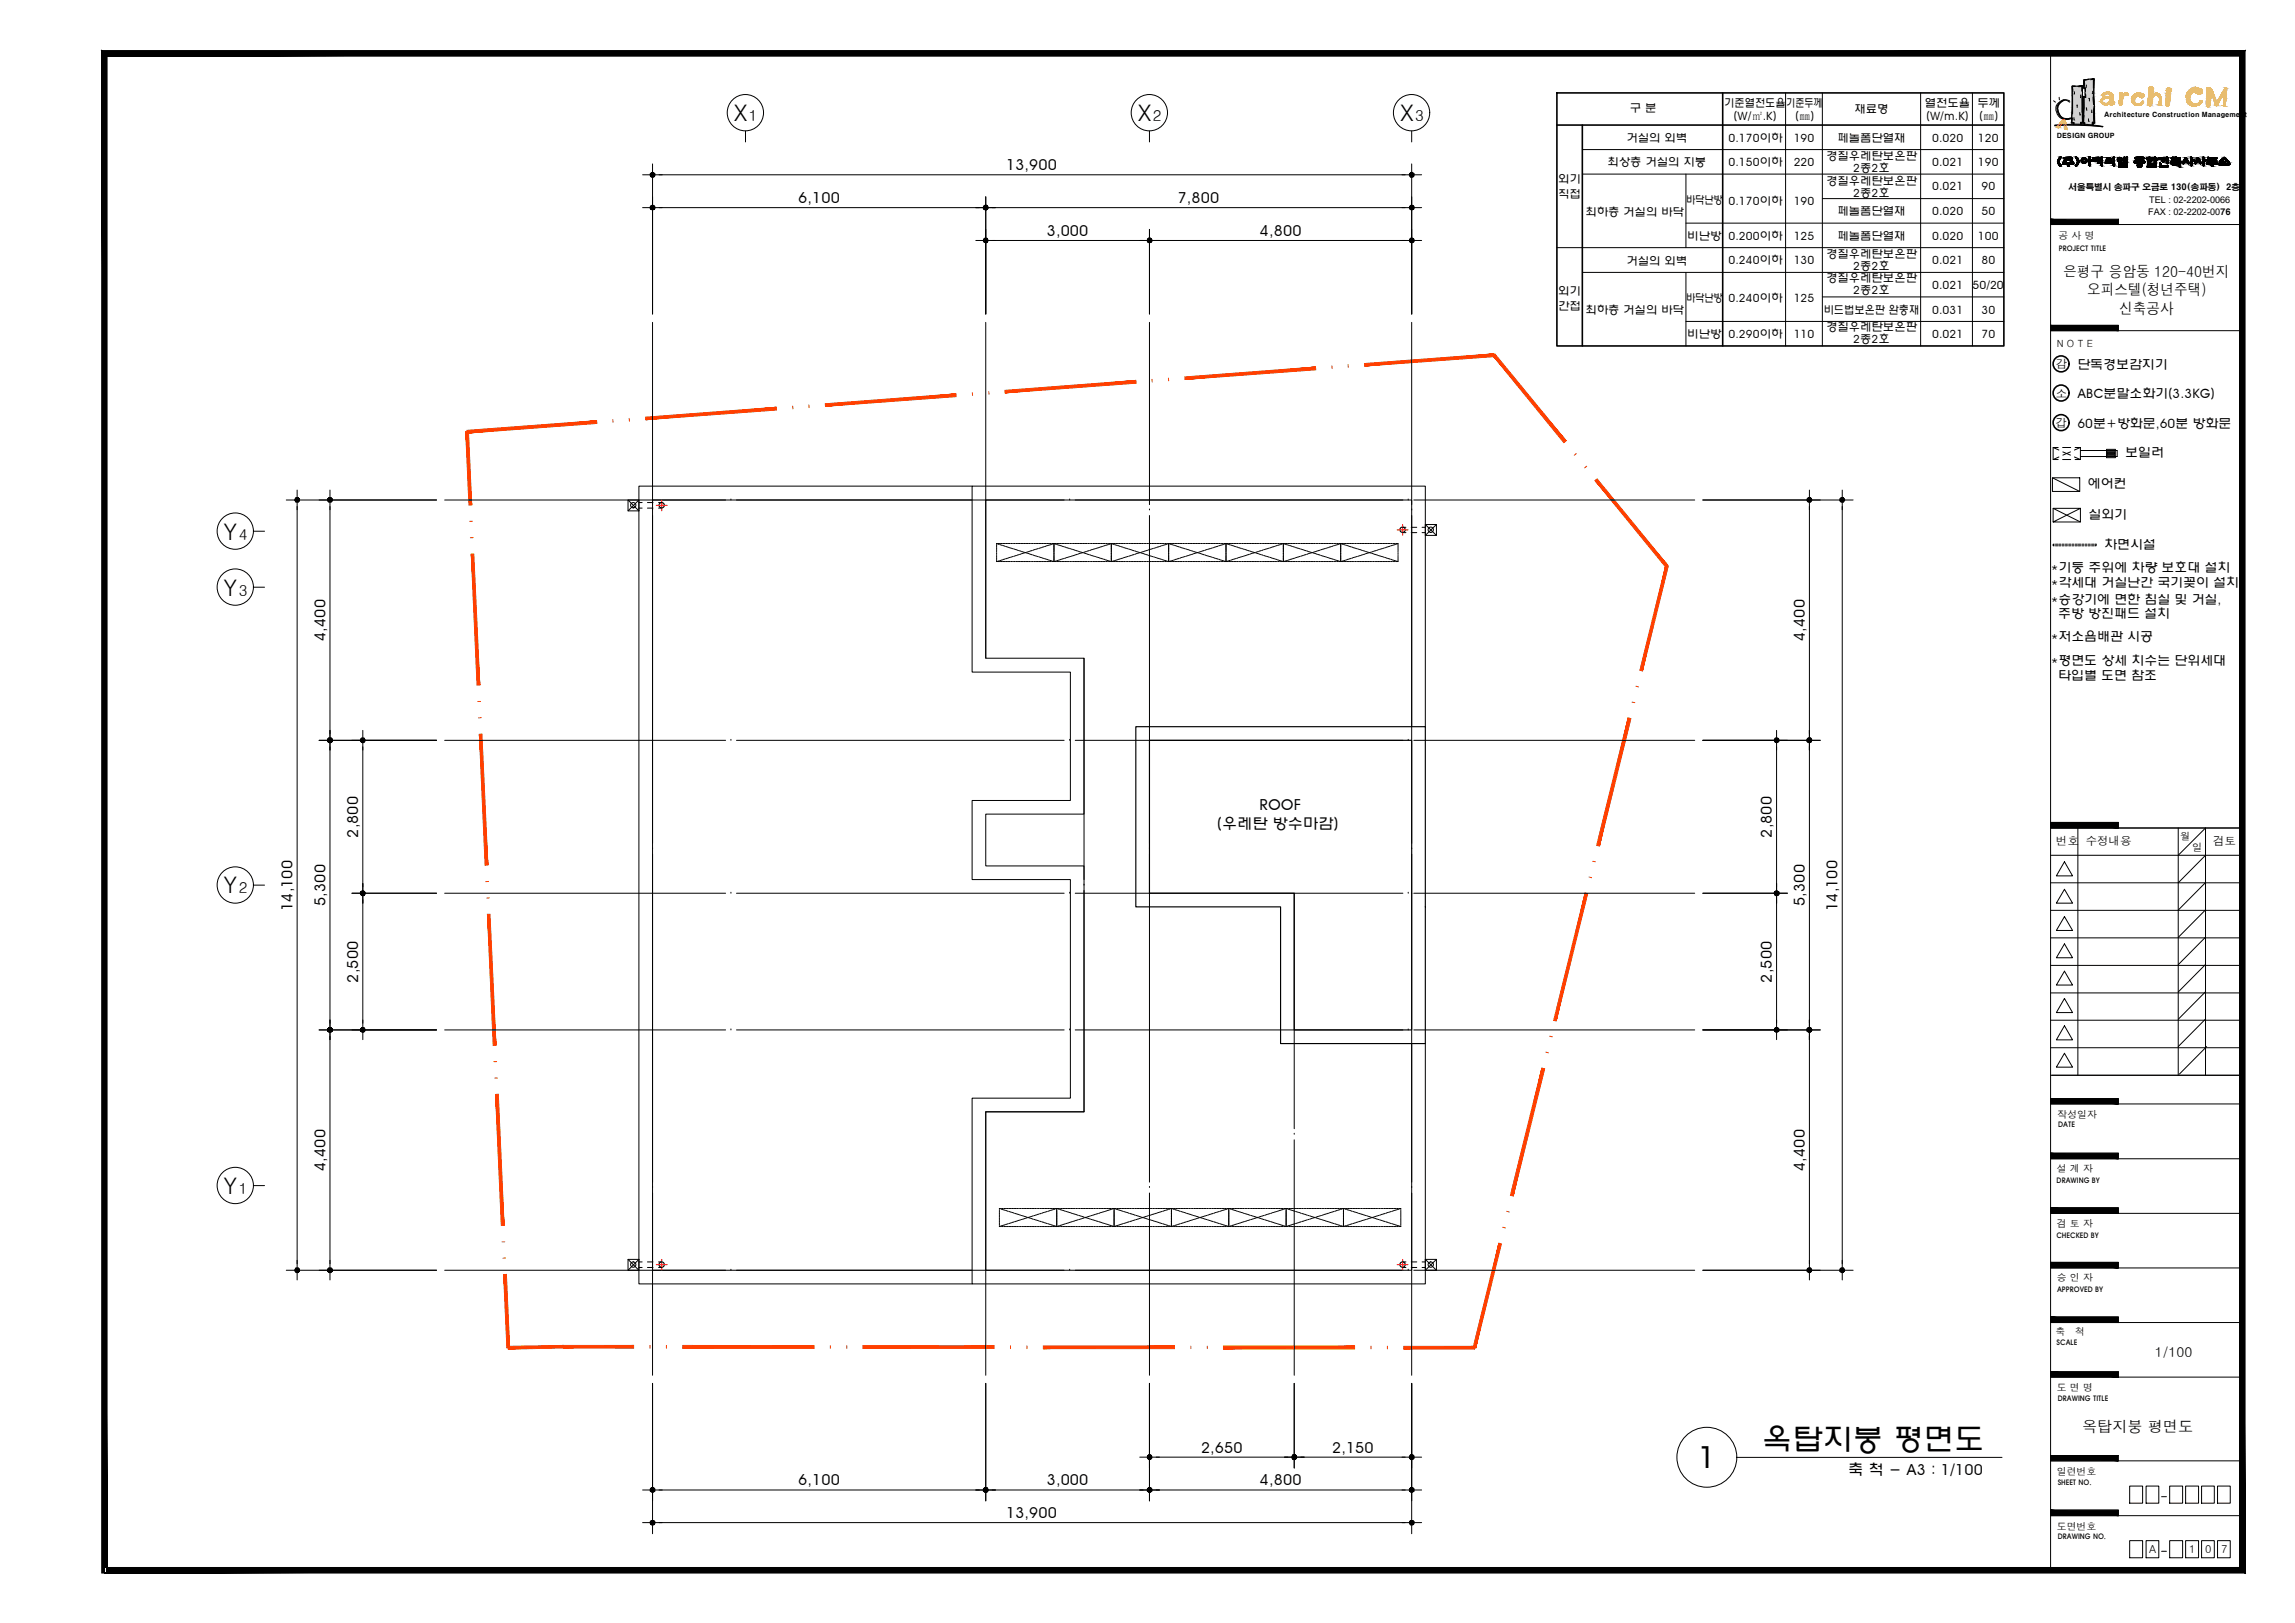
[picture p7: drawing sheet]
<svg xmlns="http://www.w3.org/2000/svg" width="420mm" height="297mm" viewBox="0 0 420 297" stroke-linecap="round" stroke-linejoin="round" font-family="sans-serif">
<defs><g id="words">
<g font-size="5.6">
<text x="310.8" y="268.8">1</text>
<text x="322.5" y="265.4">옥탑지붕 평면도</text>
</g>
<g font-size="4.2">
<text x="134.3" y="22.2">X</text>
<text x="208.3" y="22.2">X</text>
<text x="256.3" y="22.2">X</text>
<text x="40.9" y="98.8">Y</text>
<text x="40.9" y="109">Y</text>
<text x="40.9" y="163.5">Y</text>
<text x="40.9" y="218.5">Y</text>
</g>
<g font-size="2.8">
<text x="137.1" y="22.2">1</text>
<text x="211.1" y="22.2">2</text>
<text x="259.1" y="22.2">3</text>
<text x="184.2" y="31.1">13,900</text>
<text x="146.1" y="37.2">6,100</text>
<text x="215.6" y="37.2">7,800</text>
<text x="191.6" y="43.1">3,000</text>
<text x="230.7" y="43.1">4,800</text>
<text x="377.7" y="50.7">은평구 응암동 120-40번지</text>
<text x="382.1" y="54">오피스텔(청년주택)</text>
<text x="388" y="57.6">신축공사</text>
<text x="43.7" y="98.8">4</text>
<text x="43.7" y="109">3</text>
<text x="59.6" y="117.3" transform="rotate(-90 59.6 117.3)">4,400</text>
<text x="330.4" y="117.3" transform="rotate(-90 330.4 117.3)">4,400</text>
<text x="230.6" y="148.2">ROOF</text>
<text x="65.6" y="153.3" transform="rotate(-90 65.6 153.3)">2,800</text>
<text x="222.8" y="151.7">(우레탄 방수마감)</text>
<text x="324.4" y="153.3" transform="rotate(-90 324.4 153.3)">2,800</text>
<text x="43.7" y="163.5">2</text>
<text x="53.6" y="166.7" transform="rotate(-90 53.6 166.7)">14,100</text>
<text x="59.6" y="165.8" transform="rotate(-90 59.6 165.8)">5,300</text>
<text x="330.4" y="165.8" transform="rotate(-90 330.4 165.8)">5,300</text>
<text x="336.4" y="166.7" transform="rotate(-90 336.4 166.7)">14,100</text>
<text x="65.6" y="179.8" transform="rotate(-90 65.6 179.8)">2,500</text>
<text x="324.4" y="179.8" transform="rotate(-90 324.4 179.8)">2,500</text>
<text x="59.6" y="214.3" transform="rotate(-90 59.6 214.3)">4,400</text>
<text x="330.4" y="214.3" transform="rotate(-90 330.4 214.3)">4,400</text>
<text x="43.7" y="218.5">1</text>
<text x="381.2" y="262.1">옥탑지붕 평면도</text>
<text x="219.9" y="265.8">2,650</text>
<text x="243.9" y="265.8">2,150</text>
<text x="338.4" y="269.9">축 척 - A3 : 1/100</text>
<text x="146.1" y="271.9">6,100</text>
<text x="191.6" y="271.9">3,000</text>
<text x="230.7" y="271.9">4,800</text>
<text x="184.2" y="277.8">13,900</text>
</g>
<text font-size="2.5" x="394.5" y="248.3">1/100</text>
<g font-size="2.4">
<text x="380.3" y="67.6">단독경보감지기</text>
<text x="380.3" y="72.9">ABC분말소화기(3.3KG)</text>
<text x="380.3" y="78.4">60분+방화문,60분 방화문</text>
<text x="389.1" y="83.6">보일러</text>
<text x="382.2" y="89.4">에어컨</text>
<text x="382.4" y="94.9">실외기</text>
<text x="385.2" y="100.4">차면시설</text>
<text x="375.5" y="104.7">*기둥 주위에 차량 보호대 설치</text>
<text x="375.5" y="107.4">*각세대 거실난간 국기꽂이 설치</text>
<text x="375.5" y="110.6">*승강기에 면한 침실 및 거실,</text>
<text x="376.8" y="113.1">주방 방진패드 설치</text>
<text x="375.5" y="117.2">*저소음배관 시공</text>
<text x="375.5" y="121.8">*평면도 상세 치수는 단위세대</text>
<text x="376.8" y="124.4">타입별 도면 참조</text>
</g>
<g font-size="2.1">
<text x="298.4" y="20.5">구 분</text>
<text x="315.7" y="19.7">기준열전도율</text>
<text x="317.4" y="21.9">(W/㎡.K)</text>
<text x="327" y="19.7">기준두께</text>
<text x="328.6" y="21.9">(㎜)</text>
<text x="339.5" y="20.6">재료명</text>
<text x="352.4" y="19.7">열전도율</text>
<text x="352.6" y="21.9">(W/m.K)</text>
<text x="362" y="19.7">두께</text>
<text x="362.3" y="21.9">(㎜)</text>
<text x="297.8" y="25.9">거실의 외벽</text>
<text x="316.4" y="25.9">0.170이하</text>
<text x="328.4" y="25.9">190</text>
<text x="334.3" y="29.2">경질우레탄보온판</text>
<text x="336.4" y="25.9">페놀폼단열재</text>
<text x="353.7" y="25.9">0.020</text>
<text x="362.1" y="25.9">120</text>
<text x="285.2" y="33.4">외기</text>
<text x="294.3" y="30.4">최상층 거실의 지붕</text>
<text x="316.4" y="30.4">0.150이하</text>
<text x="328.4" y="30.4">220</text>
<text x="334.3" y="33.8">경질우레탄보온판</text>
<text x="339.3" y="36">2종2호</text>
<text x="339.3" y="31.4">2종2호</text>
<text x="353.7" y="34.8">0.021</text>
<text x="353.7" y="30.4">0.021</text>
<text x="362.1" y="30.4">190</text>
<text x="362.8" y="34.8">90</text>
<text x="285.2" y="36.3">직접</text>
<text x="290.2" y="39.4">최하층 거실의 바닥</text>
<text x="308.7" y="37.3">바닥난방</text>
<text x="316.4" y="37.5">0.170이하</text>
<text x="328.4" y="37.5">190</text>
<text x="336.4" y="39.4">페놀폼단열재</text>
<text x="353.7" y="39.3">0.020</text>
<text x="362.8" y="39.3">50</text>
<text x="308.9" y="43.9">비난방</text>
<text x="316.4" y="43.9">0.200이하</text>
<text x="328.4" y="43.9">125</text>
<text x="334.3" y="47.2">경질우레탄보온판</text>
<text x="336.4" y="43.9">페놀폼단열재</text>
<text x="353.7" y="43.9">0.020</text>
<text x="362.1" y="43.9">100</text>
<text x="285.2" y="53.9">외기</text>
<text x="297.8" y="48.4">거실의 외벽</text>
<text x="316.4" y="48.4">0.240이하</text>
<text x="328.4" y="48.4">130</text>
<text x="334.3" y="51.7">경질우레탄보온판</text>
<text x="339.3" y="53.9">2종2호</text>
<text x="339.3" y="49.4">2종2호</text>
<text x="353.7" y="52.9">0.021</text>
<text x="353.7" y="48.4">0.021</text>
<text x="361.1" y="52.9">50/20</text>
<text x="362.8" y="48.4">80</text>
<text x="285.2" y="56.8">간접</text>
<text x="290.2" y="57.4">최하층 거실의 바닥</text>
<text x="308.7" y="55.2">바닥난방</text>
<text x="316.4" y="55.2">0.240이하</text>
<text x="328.4" y="55.2">125</text>
<text x="333.9" y="57.4">비드법보온판 완충재</text>
<text x="353.7" y="57.4">0.031</text>
<text x="362.8" y="57.4">30</text>
<text x="308.9" y="61.9">비난방</text>
<text x="316.4" y="61.9">0.290이하</text>
<text x="328.4" y="61.9">110</text>
<text x="334.3" y="60.6">경질우레탄보온판</text>
<text x="339.3" y="62.9">2종2호</text>
<text x="353.7" y="61.9">0.021</text>
<text x="362.8" y="61.9">70</text>
<text x="376.4" y="67.4">감</text>
<text x="376.3" y="72.8">소</text>
<text x="376.3" y="78.2">갑</text>
<text x="376.4" y="154.7">번호</text>
<text x="381.8" y="154.7">수정내용</text>
<text x="405.2" y="154.7">검토</text>
</g>
<g font-size="2">
<text x="393.4" y="284.3">A</text>
<text x="400.8" y="284.3">1</text>
<text x="403.7" y="284.3">0</text>
<text x="406.6" y="284.3">7</text>
</g>
<g font-size="1.9">
<text x="399.2" y="153.7">월</text>
<text x="401.3" y="155.7">일</text>
</g>
<g font-size="1.8">
<text x="376.9" y="43.8">공 사 명</text>
<text x="376.6" y="63.5">N O T E</text>
<text x="376.7" y="204.6">작성일자</text>
<text x="376.6" y="214.6">설 계 자</text>
<text x="376.6" y="224.6">검 토 자</text>
<text x="376.6" y="234.5">승 인 자</text>
<text x="376.3" y="244.4">축</text>
<text x="379.9" y="244.4">척</text>
<text x="376.6" y="254.6">도 면 명</text>
<text x="376.6" y="269.9">일련번호</text>
<text x="376.6" y="279.9">도면번호</text>
</g>
<g font-size="1.7">
<text x="393.3" y="39.3">FAX : 02-2202-0076</text>
<text x="393.4" y="37.1">TEL : 02-2202-0066</text>
</g>
<text font-size="1.6" x="378.7" y="34.8">서울특별시 송파구 오금로 130(송파동) 2층</text>
<g font-size="1.4">
<text x="376.9" y="45.9">PROJECT TITLE</text>
<text x="376.8" y="206.3">DATE</text>
<text x="376.5" y="216.4">DRAWING BY</text>
<text x="376.5" y="226.5">CHECKED BY</text>
<text x="376.6" y="236.4">APPROVED BY</text>
<text x="376.5" y="246.1">SCALE</text>
<text x="376.7" y="256.4">DRAWING TITLE</text>
<text x="376.7" y="271.7">SHEET NO.</text>
<text x="376.7" y="281.8">DRAWING NO.</text>
</g>
<g font-size="1.2">
<text x="385.2" y="21.4">Architecture Construction Management</text>
<text x="376.6" y="25.2">DESIGN GROUP</text>
</g>
</g></defs>
<!-- layer: CEN -->
<g fill="none" stroke="#000" stroke-width=".18">
<path d="M119.5 59v33.4M180.5 59v61.5M210.4 59v33.4M258.4 59v33.4M81.4 91.5h51.4M119.5 93.3h.1M119.5 94.3v60M133.8 91.5h.1M134.8 91.5h60M195.8 91.5h.1M196.9 91.5h59.9M210.4 93.3h.1"/>
<path d="M210.4 94.3v60M257.8 91.5h.1M258.4 93.3h.1M258.4 94.3v60M258.8 91.5h51.5M81.4 135.5h51.4M133.8 135.5h.1M134.8 135.5h60M195.8 135.5h.1M196.9 135.5h59.9M198.5 120.5v40.5M257.8 135.5h.1"/>
<path d="M258.8 135.5h51.5M119.5 155.3h.1M119.5 156.3v60.1M210.4 155.3h.1M210.4 156.3v60.1M258.4 155.3h.1M258.4 156.3v60.1M81.4 163.5h51.4M133.8 163.5h.1M134.8 163.5h60M195.8 163.5h.1M196.9 163.5h59.9"/>
<path d="M198.5 162h.1M198.5 163v40.5h-18v48.2M236.9 163.5v43.1M257.8 163.5h.1M258.8 163.5h51.5M81.4 188.5h51.4M133.8 188.5h.1M134.8 188.5h60M195.8 188.5h.1M196.9 188.5h59.9M257.8 188.5h.1M258.8 188.5h51.5"/>
<path d="M119.5 217.3h.1M119.5 218.3v33.4M210.4 217.3h.1M210.4 218.3v33.4M236.9 207.6h.1M236.9 208.6v43.1M258.4 217.3h.1M258.4 218.3v33.4M81.4 232.5h51.4M133.8 232.5h.1M134.8 232.5h60M195.8 232.5h.1"/>
<path d="M196.9 232.5h59.9M257.8 232.5h.1M258.8 232.5h51.5"/>
</g>
<!-- layer: AA-WAXM-BLOK -->
<g fill="#ff3f00" stroke="#ff3f00" stroke-width=".18">
<path d="M249.9 67l23.7-1.7-.1-.5zM249.8 66.5l23.7-1.7-23.6 2.2z"/>
<path d="M217 69.5l23.9-1.8-.1-.5zM216.9 69l23.9-1.8-23.8 2.3z"/>
<path d="M184 71.9l24-1.8-.1-.5zM184 71.4l23.9-1.8-23.9 2.3z"/>
<path d="M151.1 74.4l23.9-1.8v-.5zM151.1 73.9l23.9-1.8-23.9 2.3z"/>
<path d="M118.2 76.8l24-1.8-.1-.5zM118.2 76.4l23.9-1.9-23.9 2.3z"/>
<path d="M85.5 79.3l23.8-1.8-.1-.5zM85.5 78.8l23.7-1.8-23.7 2.3z"/>
<path d="M85.3 79l1.1 13.4-.6-13.4zM85.3 79l1.1 13.4h-.5z"/>
<path d="M86.3 101.4l1.5 24-1.1-24zM86.3 101.4l1.5 24h-.5z"/>
<path d="M87.8 134.4l1.5 23.9-1.1-23.9zM87.8 134.4l1.5 23.9-.5 .1z"/>
<path d="M89.2 167.3l1.6 24-1.1-24zM89.2 167.3l1.6 24h-.5z"/>
<path d="M90.7 200.3l1.6 24-1.1-24zM90.7 200.3l1.6 24h-.5z"/>
<path d="M92.2 233.3l1.1 13.4-.6-13.5zM92.2 233.3l1.1 13.4h-.5z"/>
<path d="M93 246.4v.5l10.1-.7zM93 246.9l10.1-.7v.5zM103.1 246.2v.5l12.9-.5zM103.1 246.7l12.9-.5v.5z"/>
<path d="M125 246.2v.5l24-.4zM125 246.7l24-.4v.5z"/>
<path d="M158 246.3v.5l24-.5zM158 246.8l24-.5v.5z"/>
<path d="M191 246.3v.5l24-.5zM191 246.8l24-.5v.5z"/>
<path d="M224 246.4v.5l24-.5zM224 246.9l24-.5v.5z"/>
<path d="M257 246.4v.5l12.9-.5zM257 246.9l12.9-.5v.5z"/>
<path d="M274.4 227.5l-4.7 19.1 .5 .1zM274.4 227.5l.5 .2-4.7 19z"/>
<path d="M282.3 195.5l-5.8 23.3 .5 .1zM282.3 195.5l.5 .1-5.8 23.3z"/>
<path d="M290.2 163.4l-5.8 23.4h.5zM290.2 163.4l.5 .2-5.8 23.2z"/>
<path d="M298.1 131.4l-5.8 23.3 .5 .1zM298.1 131.4l.5 .1-5.8 23.3z"/>
<path d="M304.9 103.6l-4.7 19.1 .5 .1zM304.9 103.6l.5 .1-4.7 19.1z"/>
<path d="M292 88l13 15.8 .4-.3zM292 88l.4-.3 13 15.8z"/>
<path d="M273.3 65.1l13 15.9 .4-.3zM273.3 65.1l.4-.3 13 15.9z"/>
</g>
<g fill="none" stroke="#ff3f00" stroke-width=".18">
<path d="M112.2 76.8v.5M115.2 76.6v.5M145.1 74.3l.1 .5M148.1 74.1v.5M178 71.9l.1 .5M181 71.7l.1 .5M210.9 69.4v.5M213.9 69.2l.1 .5M243.8 67l.1 .5M246.8 66.7v.6M273.7 64.8l-.4 .3M86 95.4h.5"/>
<path d="M86.1 98.4h.5M288.6 83l-.4 .3M290.5 85.3l-.4 .3M304.9 103.6l.5 .1M87.5 128.4h.5M88.1 131.3l-.5 .1M298.8 128.5l.5 .1M299.5 125.6l.5 .1M291.6 157.6l.5 .1M89.5 161.3l-.6 .1M89.6 164.3l-.5 .1M290.9 160.5l.5 .1"/>
<path d="M90.4 194.3h.5M90.6 197.3h.5M283 192.6l.5 .1M283.7 189.6l.5 .2M91.9 227.3h.5M92.5 230.2l-.4 .1M275.1 224.6l.5 .1M275.8 221.7l.5 .1M92.8 246.7h.5M119 246.2v.5M122 246.2v.5M152 246.3v.5"/>
<path d="M155 246.3v.5M185 246.3v.5M188 246.3v.5M218 246.4v.4M221 246.4v.4M251 246.4v.5M254 246.4v.5M269.9 246.4v.5"/>
</g>
<!-- layer: DIM -->
<g fill="none" stroke="#000" stroke-width=".18">
<path d="M117.6 32h142.7M117.6 38h142.7M119.5 30v27.5M136.5 24v2M180.5 36v21.5M210.4 24v2M258.4 24v2M258.4 30v27.5M178.6 44h81.7M210.4 42v15.5M46.4 97.2h2M52.4 91.5h27.5"/>
<path d="M54.4 89.7v144.6M60.4 89.7v144.6M311.7 91.5h27.6M331.3 89.7v144.6M337.3 89.7v144.6M46.4 107.5h2M58.4 135.5h21.5M66.4 133.7v56.6M311.7 135.5h21.5M325.2 133.7v56.6M46.4 162h2M64.4 163.5h15.5"/>
<path d="M311.7 163.5h15.5M58.4 188.5h21.5M311.7 188.5h21.5M46.4 217h2M52.4 232.5h27.5M311.7 232.5h27.6M119.5 253.2v27.5M180.5 253.2v21.5M210.4 253.2v21.5M236.9 253.2v15.5M258.4 253.2v27.5M117.6 278.7h142.7"/>
<path d="M117.6 272.7h142.7M208.7 266.7h51.6"/>
<circle cx="136.5" cy="20.6" r="3.3"/>
<circle cx="210.4" cy="20.6" r="3.3"/>
<circle cx="258.4" cy="20.6" r="3.3"/>
<circle cx="43.1" cy="97.2" r="3.3"/>
<circle cx="43.1" cy="107.4" r="3.3"/>
<circle cx="43.1" cy="162" r="3.3"/>
<circle cx="43.1" cy="217" r="3.3"/>
</g>
<g fill="#000" stroke="#000" stroke-width=".18">
<path d="M119 32l.1 .2 .4-.2zM119.1 32.2l.4-.2-.2 .4zM119.5 32l-.2 .4h.2z"/>
<path d="M119 38l.1 .2 .4-.2zM119.1 38.2l.4-.2-.2 .3zM119.5 38l-.2 .3 .2 .1z"/>
<path d="M119.5 32v.4h.2zM119.5 32l.3 .2-.1 .2zM119.5 32l.3 .2 .1-.2z"/>
<path d="M119.3 31.7l.2 .3v-.4zM119.1 31.8l.2-.1 .2 .3zM119.1 31.8l-.1 .2h.5z"/>
<path d="M119.5 38v.4l.2-.1zM119.5 38l.3 .2-.1 .1zM119.5 38l.3 .2 .1-.2z"/>
<path d="M119.3 37.6l.2 .4v-.4zM119.3 37.6l.2 .4-.4-.2zM119.1 37.8l-.1 .2h.5z"/>
<path d="M119.5 32h.4l-.1-.2zM119.7 31.7l.1 .1-.3 .2zM119.5 31.6v.4l.2-.3z"/>
<path d="M119.5 38h.4l-.1-.2zM119.7 37.6l.1 .2-.3 .2zM119.5 37.6v.4l.2-.4z"/>
<path d="M180 38l.1 .2 .4-.2zM180.1 38.2l.4-.2-.2 .3zM180.5 38l-.2 .3 .2 .1z"/>
<path d="M180 38l.1 .2 .4-.2zM180.1 38.2l.4-.2-.2 .3zM180.5 38l-.2 .3 .2 .1z"/>
<path d="M180.5 38v.4l.2-.1zM180.5 38l.3 .2-.1 .1zM180.5 38l.3 .2 .1-.2z"/>
<path d="M180.3 37.6l.2 .4v-.4zM180.3 37.6l.2 .4-.4-.2zM180.1 37.8l-.1 .2h.5z"/>
<path d="M180.3 37.6l.2 .4v-.4zM180.3 37.6l.2 .4-.4-.2zM180.1 37.8l-.1 .2h.5z"/>
<path d="M180.5 38v.4l.2-.1zM180.5 38l.3 .2-.1 .1zM180.5 38l.3 .2 .1-.2z"/>
<path d="M180.5 38h.4l-.1-.2zM180.7 37.6l.1 .2-.3 .2zM180.5 37.6v.4l.2-.4z"/>
<path d="M180.5 38h.4l-.1-.2zM180.7 37.6l.1 .2-.3 .2zM180.5 37.6v.4l.2-.4z"/>
<path d="M258 32l.1 .2 .3-.2zM258.1 32.2l.3-.2-.2 .4zM258.4 32l-.2 .4h.2z"/>
<path d="M258 38l.1 .2 .3-.2zM258.1 38.2l.3-.2-.2 .3zM258.4 38l-.2 .3 .2 .1z"/>
<path d="M258.2 31.7l.2 .3v-.4zM258.2 31.7l.2 .3-.3-.2zM258.1 31.8l-.1 .2h.4z"/>
<path d="M258.4 32v.4h.3zM258.4 32l.4 .2-.1 .2zM258.4 32l.4 .2 .1-.2z"/>
<path d="M258.2 37.6l.2 .4v-.4zM258.2 37.6l.2 .4-.3-.2zM258.1 37.8l-.1 .2h.4z"/>
<path d="M258.4 38v.4l.3-.1zM258.4 38l.4 .2-.1 .1zM258.4 38l.4 .2 .1-.2z"/>
<path d="M258.4 32h.5l-.1-.2zM258.7 31.7l.1 .1-.4 .2zM258.4 31.6v.4l.3-.3z"/>
<path d="M258.4 38h.5l-.1-.2zM258.7 37.6l.1 .2-.4 .2zM258.4 37.6v.4l.3-.4z"/>
<path d="M180 44l.1 .2 .4-.2zM180.1 44.2l.4-.2-.2 .4zM180.5 44l-.2 .4h.2z"/>
<path d="M180.5 44v.4h.2zM180.5 44l.3 .2-.1 .2zM180.5 44l.3 .2 .1-.2z"/>
<path d="M180.3 43.6l.2 .4v-.4zM180.3 43.6l.2 .4-.4-.2zM180.1 43.8l-.1 .2h.5z"/>
<path d="M180.5 44h.4l-.1-.2zM180.7 43.6l.1 .2-.3 .2zM180.5 43.6v.4l.2-.4z"/>
<path d="M210.1 44v.2l.3-.2zM210.1 44.2l.3-.2-.1 .4zM210.4 44l-.1 .4h.1z"/>
<path d="M210.1 44v.2l.3-.2zM210.1 44.2l.3-.2-.1 .4zM210.4 44l-.1 .4h.1z"/>
<path d="M210.4 44v.4h.3zM210.4 44l.4 .2-.1 .2zM210.4 44l.4 .2 .1-.2z"/>
<path d="M210.3 43.6l.1 .4v-.4zM210.3 43.6l.1 .4-.3-.2zM210.1 43.8v.2h.3z"/>
<path d="M210.3 43.6l.1 .4v-.4zM210.3 43.6l.1 .4-.3-.2zM210.1 43.8v.2h.3z"/>
<path d="M210.4 44v.4h.3zM210.4 44l.4 .2-.1 .2zM210.4 44l.4 .2 .1-.2z"/>
<path d="M210.4 44h.5l-.1-.2zM210.7 43.6l.1 .2-.4 .2zM210.4 43.6v.4l.3-.4z"/>
<path d="M210.4 44h.5l-.1-.2zM210.7 43.6l.1 .2-.4 .2zM210.4 43.6v.4l.3-.4z"/>
<path d="M258 44l.1 .2 .3-.2zM258.1 44.2l.3-.2-.2 .4zM258.4 44l-.2 .4h.2z"/>
<path d="M258.2 43.6l.2 .4v-.4zM258.2 43.6l.2 .4-.3-.2zM258.1 43.8l-.1 .2h.4z"/>
<path d="M258.4 44v.4h.3zM258.4 44l.4 .2-.1 .2zM258.4 44l.4 .2 .1-.2z"/>
<path d="M258.4 44h.5l-.1-.2zM258.7 43.6l.1 .2-.4 .2zM258.4 43.6v.4l.3-.4z"/>
<path d="M54 91.5l.1 .2 .3-.2zM54.1 91.7l.3-.2-.2 .3zM54.4 91.5l-.2 .3 .2 .1z"/>
<path d="M54.2 91.1l.2 .4v-.4zM54.2 91.1l.2 .4-.3-.2zM54.1 91.3l-.1 .2h.4z"/>
<path d="M54.4 91.5v.4l.2-.1zM54.4 91.5l.4 .2-.2 .1zM54.4 91.5l.4 .2v-.2z"/>
<path d="M54.4 91.5h.4v-.2zM54.6 91.1l.2 .2-.4 .2zM54.4 91.1v.4l.2-.4z"/>
<path d="M60 91.5v.2l.4-.2zM60 91.7l.4-.2-.2 .3zM60.4 91.5l-.2 .3 .2 .1z"/>
<path d="M60.2 91.1l.2 .4v-.4zM60 91.3l.2-.2 .2 .4zM60 91.3v.2h.4z"/>
<path d="M60.4 91.5v.4l.2-.1zM60.4 91.5l.4 .2-.2 .1zM60.4 91.5l.4 .2v-.2z"/>
<path d="M60.4 91.5h.4v-.2zM60.6 91.1l.2 .2-.4 .2zM60.4 91.1v.4l.2-.4z"/>
<path d="M330.8 91.5l.1 .2 .4-.2zM330.9 91.7l.4-.2-.3 .3zM331.3 91.5l-.3 .3 .3 .1z"/>
<path d="M331 91.1l.3 .4v-.4zM331 91.1l.3 .4-.4-.2zM330.9 91.3l-.1 .2h.5z"/>
<path d="M331.3 91.5v.4l.2-.1zM331.3 91.5l.3 .2-.1 .1zM331.3 91.5l.3 .2 .1-.2z"/>
<path d="M331.3 91.5h.4l-.1-.2zM331.5 91.1l.1 .2-.3 .2zM331.3 91.1v.4l.2-.4z"/>
<path d="M336.8 91.5l.1 .2 .4-.2zM336.9 91.7l.4-.2-.2 .3zM337.3 91.5l-.2 .3 .2 .1z"/>
<path d="M337.1 91.1l.2 .4v-.4zM337.1 91.1l.2 .4-.4-.2zM336.9 91.3l-.1 .2h.5z"/>
<path d="M337.3 91.5v.4l.2-.1zM337.3 91.5l.3 .2-.1 .1zM337.3 91.5l.3 .2 .1-.2z"/>
<path d="M337.3 91.5h.4l-.1-.2zM337.5 91.1l.1 .2-.3 .2zM337.3 91.1v.4l.2-.4z"/>
<path d="M60 135.5v.2l.4-.2zM60 135.7l.4-.2-.2 .3zM60.4 135.5l-.2 .3 .2 .1z"/>
<path d="M60 135.5v.2l.4-.2zM60 135.7l.4-.2-.2 .3zM60.4 135.5l-.2 .3 .2 .1z"/>
<path d="M60.2 135.1l.2 .4v-.4zM60 135.3l.2-.2 .2 .4zM60 135.3v.2h.4z"/>
<path d="M60.4 135.5v.4l.2-.1zM60.4 135.5l.4 .2-.2 .1zM60.4 135.5l.4 .2v-.2z"/>
<path d="M60.4 135.5v.4l.2-.1zM60.4 135.5l.4 .2-.2 .1zM60.4 135.5l.4 .2v-.2z"/>
<path d="M60.2 135.1l.2 .4v-.4zM60 135.3l.2-.2 .2 .4zM60 135.3v.2h.4z"/>
<path d="M60.4 135.5h.4v-.2zM60.6 135.1l.2 .2-.4 .2zM60.4 135.1v.4l.2-.4z"/>
<path d="M60.4 135.5h.4v-.2zM60.6 135.1l.2 .2-.4 .2zM60.4 135.1v.4l.2-.4z"/>
<path d="M66 135.5v.2l.4-.2zM66 135.7l.4-.2-.2 .3zM66.4 135.5l-.2 .3 .2 .1z"/>
<path d="M66.2 135.1l.2 .4v-.4zM66.2 135.1l.2 .4-.4-.2zM66 135.3v.2h.4z"/>
<path d="M66.4 135.5v.4l.2-.1zM66.4 135.5l.4 .2-.2 .1zM66.4 135.5l.4 .2v-.2z"/>
<path d="M66.4 135.5h.4v-.2zM66.6 135.1l.2 .2-.4 .2zM66.4 135.1v.4l.2-.4z"/>
<path d="M324.8 135.5l.1 .2 .3-.2zM324.9 135.7l.3-.2-.2 .3zM325.2 135.5l-.2 .3 .2 .1z"/>
<path d="M325 135.1l.2 .4v-.4zM325 135.1l.2 .4-.3-.2zM324.9 135.3l-.1 .2h.4z"/>
<path d="M325.2 135.5v.4l.3-.1zM325.2 135.5l.4 .2-.1 .1zM325.2 135.5l.4 .2 .1-.2z"/>
<path d="M325.2 135.5h.5l-.1-.2zM325.5 135.1l.1 .2-.4 .2zM325.2 135.1v.4l.3-.4z"/>
<path d="M330.8 135.5l.1 .2 .4-.2zM330.9 135.7l.4-.2-.3 .3zM331.3 135.5l-.3 .3 .3 .1z"/>
<path d="M330.8 135.5l.1 .2 .4-.2zM330.9 135.7l.4-.2-.3 .3zM331.3 135.5l-.3 .3 .3 .1z"/>
<path d="M331 135.1l.3 .4v-.4zM330.9 135.3l.1-.2 .3 .4zM330.9 135.3l-.1 .2h.5z"/>
<path d="M331.3 135.5v.4l.2-.1zM331.3 135.5l.3 .2-.1 .1zM331.3 135.5l.3 .2 .1-.2z"/>
<path d="M331.3 135.5v.4l.2-.1zM331.3 135.5l.3 .2-.1 .1zM331.3 135.5l.3 .2 .1-.2z"/>
<path d="M331 135.1l.3 .4v-.4zM330.9 135.3l.1-.2 .3 .4zM330.9 135.3l-.1 .2h.5z"/>
<path d="M331.3 135.5h.4l-.1-.2zM331.5 135.1l.1 .2-.3 .2zM331.3 135.1v.4l.2-.4z"/>
<path d="M331.3 135.5h.4l-.1-.2zM331.5 135.1l.1 .2-.3 .2zM331.3 135.1v.4l.2-.4z"/>
<path d="M66 163.5v.2l.4-.2zM66 163.7l.4-.2-.2 .4zM66.4 163.5l-.2 .4h.2z"/>
<path d="M66 163.5v.2l.4-.2zM66 163.7l.4-.2-.2 .4zM66.4 163.5l-.2 .4h.2z"/>
<path d="M66.2 163.1l.2 .4v-.4zM66 163.3l.2-.2 .2 .4zM66 163.3v.2h.4z"/>
<path d="M66.4 163.5v.4h.2zM66.4 163.5l.4 .2-.2 .2zM66.4 163.5l.4 .2v-.2z"/>
<path d="M66.4 163.5v.4h.2zM66.4 163.5l.4 .2-.2 .2zM66.4 163.5l.4 .2v-.2z"/>
<path d="M66.2 163.1l.2 .4v-.4zM66 163.3l.2-.2 .2 .4zM66 163.3v.2h.4z"/>
<path d="M66.4 163.5h.4v-.2zM66.6 163.1l.2 .2-.4 .2zM66.4 163.1v.4l.2-.4z"/>
<path d="M66.4 163.5h.4v-.2zM66.6 163.1l.2 .2-.4 .2zM66.4 163.1v.4l.2-.4z"/>
<path d="M324.8 163.5l.1 .2 .3-.2zM324.9 163.7l.3-.2-.2 .4zM325.2 163.5l-.2 .4h.2z"/>
<path d="M324.8 163.5l.1 .2 .3-.2zM324.9 163.7l.3-.2-.2 .4zM325.2 163.5l-.2 .4h.2z"/>
<path d="M325 163.1l.2 .4v-.4zM325 163.1l.2 .4-.3-.2zM324.9 163.3l-.1 .2h.4z"/>
<path d="M325.2 163.5v.4h.3zM325.2 163.5l.4 .2-.1 .2zM325.2 163.5l.4 .2 .1-.2z"/>
<path d="M325.2 163.5v.4h.3zM325.2 163.5l.4 .2-.1 .2zM325.2 163.5l.4 .2 .1-.2z"/>
<path d="M325 163.1l.2 .4v-.4zM325 163.1l.2 .4-.3-.2zM324.9 163.3l-.1 .2h.4z"/>
<path d="M325.2 163.5h.5l-.1-.2zM325.5 163.1l.1 .2-.4 .2zM325.2 163.1v.4l.3-.4z"/>
<path d="M325.2 163.5h.5l-.1-.2zM325.5 163.1l.1 .2-.4 .2zM325.2 163.1v.4l.3-.4z"/>
<path d="M60 188.5v.2l.4-.2zM60 188.7l.4-.2-.2 .3zM60.4 188.5l-.2 .3 .2 .1z"/>
<path d="M60 188.5v.2l.4-.2zM60 188.7l.4-.2-.2 .3zM60.4 188.5l-.2 .3 .2 .1z"/>
<path d="M60.2 188.1l.2 .4v-.4zM60 188.3l.2-.2 .2 .4zM60 188.3v.2h.4z"/>
<path d="M60.4 188.5v.4l.2-.1zM60.4 188.5l.4 .2-.2 .1zM60.4 188.5l.4 .2v-.2z"/>
<path d="M60.4 188.5v.4l.2-.1zM60.4 188.5l.4 .2-.2 .1zM60.4 188.5l.4 .2v-.2z"/>
<path d="M60.2 188.1l.2 .4v-.4zM60 188.3l.2-.2 .2 .4zM60 188.3v.2h.4z"/>
<path d="M60.4 188.5h.4v-.2zM60.6 188.1l.2 .2-.4 .2zM60.4 188.1v.4l.2-.4z"/>
<path d="M60.4 188.5h.4v-.2zM60.6 188.1l.2 .2-.4 .2zM60.4 188.1v.4l.2-.4z"/>
<path d="M66 188.5v.2l.4-.2zM66 188.7l.4-.2-.2 .3zM66.4 188.5l-.2 .3 .2 .1z"/>
<path d="M66.4 188.5v.4l.2-.1zM66.4 188.5l.4 .2-.2 .1zM66.4 188.5l.4 .2v-.2z"/>
<path d="M66.2 188.1l.2 .4v-.4zM66.2 188.1l.2 .4-.4-.2zM66 188.3v.2h.4z"/>
<path d="M66.4 188.5h.4v-.2zM66.6 188.1l.2 .2-.4 .2zM66.4 188.1v.4l.2-.4z"/>
<path d="M324.8 188.5l.1 .2 .3-.2zM324.9 188.7l.3-.2-.2 .3zM325.2 188.5l-.2 .3 .2 .1z"/>
<path d="M325.2 188.5v.4l.3-.1zM325.2 188.5l.4 .2-.1 .1zM325.2 188.5l.4 .2 .1-.2z"/>
<path d="M325 188.1l.2 .4v-.4zM325 188.1l.2 .4-.3-.2zM324.9 188.3l-.1 .2h.4z"/>
<path d="M325.2 188.5h.5l-.1-.2zM325.5 188.1l.1 .2-.4 .2zM325.2 188.1v.4l.3-.4z"/>
<path d="M330.8 188.5l.1 .2 .4-.2zM330.9 188.7l.4-.2-.3 .3zM331.3 188.5l-.3 .3 .3 .1z"/>
<path d="M330.8 188.5l.1 .2 .4-.2zM330.9 188.7l.4-.2-.3 .3zM331.3 188.5l-.3 .3 .3 .1z"/>
<path d="M331 188.1l.3 .4v-.4zM331 188.1l.3 .4-.4-.2zM330.9 188.3l-.1 .2h.5z"/>
<path d="M331.3 188.5v.4l.2-.1zM331.3 188.5l.3 .2-.1 .1zM331.3 188.5l.3 .2 .1-.2z"/>
<path d="M331.3 188.5v.4l.2-.1zM331.3 188.5l.3 .2-.1 .1zM331.3 188.5l.3 .2 .1-.2z"/>
<path d="M331 188.1l.3 .4v-.4zM331 188.1l.3 .4-.4-.2zM330.9 188.3l-.1 .2h.5z"/>
<path d="M331.3 188.5h.4l-.1-.2zM331.5 188.1l.1 .2-.3 .2zM331.3 188.1v.4l.2-.4z"/>
<path d="M331.3 188.5h.4l-.1-.2zM331.5 188.1l.1 .2-.3 .2zM331.3 188.1v.4l.2-.4z"/>
<path d="M54 232.5l.1 .2 .3-.2zM54.1 232.7l.3-.2-.2 .3zM54.4 232.5l-.2 .3 .2 .1z"/>
<path d="M54.4 232.5v.4l.2-.1zM54.4 232.5l.4 .2-.2 .1zM54.4 232.5l.4 .2v-.2z"/>
<path d="M54.2 232.1l.2 .4v-.4zM54.2 232.1l.2 .4-.3-.2zM54.1 232.3l-.1 .2h.4z"/>
<path d="M54.4 232.5h.4v-.2zM54.6 232.1l.2 .2-.4 .2zM54.4 232.1v.4l.2-.4z"/>
<path d="M60 232.5v.2l.4-.2zM60 232.7l.4-.2-.2 .3zM60.4 232.5l-.2 .3 .2 .1z"/>
<path d="M60.4 232.5v.4l.2-.1zM60.4 232.5l.4 .2-.2 .1zM60.4 232.5l.4 .2v-.2z"/>
<path d="M60.2 232.1l.2 .4v-.4zM60 232.3l.2-.2 .2 .4zM60 232.3v.2h.4z"/>
<path d="M60.4 232.5h.4v-.2zM60.6 232.1l.2 .2-.4 .2zM60.4 232.1v.4l.2-.4z"/>
<path d="M330.8 232.5l.1 .2 .4-.2zM330.9 232.7l.4-.2-.3 .3zM331.3 232.5l-.3 .3 .3 .1z"/>
<path d="M331.3 232.5v.4l.2-.1zM331.3 232.5l.3 .2-.1 .1zM331.3 232.5l.3 .2 .1-.2z"/>
<path d="M331 232.1l.3 .4v-.4zM331 232.1l.3 .4-.4-.2zM330.9 232.3l-.1 .2h.5z"/>
<path d="M331.3 232.5h.4l-.1-.2zM331.5 232.1l.1 .2-.3 .2zM331.3 232.1v.4l.2-.4z"/>
<path d="M336.8 232.5l.1 .2 .4-.2zM336.9 232.7l.4-.2-.2 .3zM337.3 232.5l-.2 .3 .2 .1z"/>
<path d="M337.3 232.5v.4l.2-.1zM337.3 232.5l.3 .2-.1 .1zM337.3 232.5l.3 .2 .1-.2z"/>
<path d="M337.1 232.1l.2 .4v-.4zM337.1 232.1l.2 .4-.4-.2zM336.9 232.3l-.1 .2h.5z"/>
<path d="M337.3 232.5h.4l-.1-.2zM337.5 232.1l.1 .2-.3 .2zM337.3 232.1v.4l.2-.4z"/>
<path d="M119 278.7l.1 .2 .4-.2zM119.1 278.9l.4-.2-.2 .3zM119.5 278.7l-.2 .3 .2 .1z"/>
<path d="M119 272.7l.1 .2 .4-.2zM119.1 272.9l.4-.2-.2 .3zM119.5 272.7l-.2 .3 .2 .1z"/>
<path d="M119.5 278.7v.4l.2-.1zM119.5 278.7l.3 .2-.1 .1zM119.5 278.7l.3 .2 .1-.2z"/>
<path d="M119.3 278.3l.2 .4v-.4zM119.1 278.5l.2-.2 .2 .4zM119.1 278.5l-.1 .2h.5z"/>
<path d="M119.5 272.7v.4l.2-.1zM119.5 272.7l.3 .2-.1 .1zM119.5 272.7l.3 .2 .1-.2z"/>
<path d="M119.3 272.3l.2 .4v-.4zM119.3 272.3l.2 .4-.4-.2zM119.1 272.5l-.1 .2h.5z"/>
<path d="M119.5 278.7h.4l-.1-.2zM119.7 278.3l.1 .2-.3 .2zM119.5 278.3v.4l.2-.4z"/>
<path d="M119.5 272.7h.4l-.1-.2zM119.7 272.3l.1 .2-.3 .2zM119.5 272.3v.4l.2-.4z"/>
<path d="M180 272.7l.1 .2 .4-.2zM180.1 272.9l.4-.2-.2 .3zM180.5 272.7l-.2 .3 .2 .1z"/>
<path d="M180 272.7l.1 .2 .4-.2zM180.1 272.9l.4-.2-.2 .3zM180.5 272.7l-.2 .3 .2 .1z"/>
<path d="M180.5 272.7v.4l.2-.1zM180.5 272.7l.3 .2-.1 .1zM180.5 272.7l.3 .2 .1-.2z"/>
<path d="M180.3 272.3l.2 .4v-.4zM180.3 272.3l.2 .4-.4-.2zM180.1 272.5l-.1 .2h.5z"/>
<path d="M180.3 272.3l.2 .4v-.4zM180.3 272.3l.2 .4-.4-.2zM180.1 272.5l-.1 .2h.5z"/>
<path d="M180.5 272.7v.4l.2-.1zM180.5 272.7l.3 .2-.1 .1zM180.5 272.7l.3 .2 .1-.2z"/>
<path d="M180.5 272.7h.4l-.1-.2zM180.7 272.3l.1 .2-.3 .2zM180.5 272.3v.4l.2-.4z"/>
<path d="M180.5 272.7h.4l-.1-.2zM180.7 272.3l.1 .2-.3 .2zM180.5 272.3v.4l.2-.4z"/>
<path d="M210.1 272.7v.2l.3-.2zM210.1 272.9l.3-.2-.1 .3zM210.4 272.7l-.1 .3 .1 .1z"/>
<path d="M210.1 266.7v.2l.3-.2zM210.1 266.9l.3-.2-.1 .4zM210.4 266.7l-.1 .4h.1z"/>
<path d="M210.1 272.7v.2l.3-.2zM210.1 272.9l.3-.2-.1 .3zM210.4 272.7l-.1 .3 .1 .1z"/>
<path d="M210.3 272.3l.1 .4v-.4zM210.3 272.3l.1 .4-.3-.2zM210.1 272.5v.2h.3z"/>
<path d="M210.4 272.7v.4l.3-.1zM210.4 272.7l.4 .2-.1 .1zM210.4 272.7l.4 .2 .1-.2z"/>
<path d="M210.4 266.7v.4h.3zM210.4 266.7l.4 .2-.1 .2zM210.4 266.7l.4 .2 .1-.2z"/>
<path d="M210.3 266.3l.1 .4v-.4zM210.3 266.3l.1 .4-.3-.2zM210.1 266.5v.2h.3z"/>
<path d="M210.4 272.7v.4l.3-.1zM210.4 272.7l.4 .2-.1 .1zM210.4 272.7l.4 .2 .1-.2z"/>
<path d="M210.3 272.3l.1 .4v-.4zM210.3 272.3l.1 .4-.3-.2zM210.1 272.5v.2h.3z"/>
<path d="M210.4 272.7h.5l-.1-.2zM210.7 272.3l.1 .2-.4 .2zM210.4 272.3v.4l.3-.4z"/>
<path d="M210.4 266.7h.5l-.1-.2zM210.7 266.3l.1 .2-.4 .2zM210.4 266.3v.4l.3-.4z"/>
<path d="M210.4 272.7h.5l-.1-.2zM210.7 272.3l.1 .2-.4 .2zM210.4 272.3v.4l.3-.4z"/>
<path d="M236.6 266.7v.2l.3-.2zM236.6 266.9l.3-.2-.2 .4zM236.9 266.7l-.2 .4h.2z"/>
<path d="M236.6 266.7v.2l.3-.2zM236.6 266.9l.3-.2-.2 .4zM236.9 266.7l-.2 .4h.2z"/>
<path d="M236.9 266.7v.4h.3zM236.9 266.7l.4 .2-.1 .2zM236.9 266.7l.4 .2 .1-.2z"/>
<path d="M236.7 266.3l.2 .4v-.4zM236.7 266.3l.2 .4-.3-.2zM236.6 266.5v.2h.3z"/>
<path d="M236.7 266.3l.2 .4v-.4zM236.7 266.3l.2 .4-.3-.2zM236.6 266.5v.2h.3z"/>
<path d="M236.9 266.7v.4h.3zM236.9 266.7l.4 .2-.1 .2zM236.9 266.7l.4 .2 .1-.2z"/>
<path d="M236.9 266.7h.5l-.1-.2zM237.2 266.3l.1 .2-.4 .2zM236.9 266.3v.4l.3-.4z"/>
<path d="M236.9 266.7h.5l-.1-.2zM237.2 266.3l.1 .2-.4 .2zM236.9 266.3v.4l.3-.4z"/>
<path d="M258 278.7l.1 .2 .3-.2zM258.1 278.9l.3-.2-.2 .3zM258.4 278.7l-.2 .3 .2 .1z"/>
<path d="M258 266.7l.1 .2 .3-.2zM258.1 266.9l.3-.2-.2 .4zM258.4 266.7l-.2 .4h.2z"/>
<path d="M258 272.7l.1 .2 .3-.2zM258.1 272.9l.3-.2-.2 .3zM258.4 272.7l-.2 .3 .2 .1z"/>
<path d="M258.2 278.3l.2 .4v-.4zM258.2 278.3l.2 .4-.3-.2zM258.1 278.5l-.1 .2h.4z"/>
<path d="M258.4 278.7v.4l.3-.1zM258.4 278.7l.4 .2-.1 .1zM258.4 278.7l.4 .2 .1-.2z"/>
<path d="M258.2 266.3l.2 .4v-.4zM258.2 266.3l.2 .4-.3-.2zM258.1 266.5l-.1 .2h.4z"/>
<path d="M258.4 266.7v.4h.3zM258.4 266.7l.4 .2-.1 .2zM258.4 266.7l.4 .2 .1-.2z"/>
<path d="M258.2 272.3l.2 .4v-.4zM258.2 272.3l.2 .4-.3-.2zM258.1 272.5l-.1 .2h.4z"/>
<path d="M258.4 272.7v.4l.3-.1zM258.4 272.7l.4 .2-.1 .1zM258.4 272.7l.4 .2 .1-.2z"/>
<path d="M258.4 278.7h.5l-.1-.2zM258.7 278.3l.1 .2-.4 .2zM258.4 278.3v.4l.3-.4z"/>
<path d="M258.4 266.7h.5l-.1-.2zM258.7 266.3l.1 .2-.4 .2zM258.4 266.3v.4l.3-.4z"/>
<path d="M258.4 272.7h.5l-.1-.2zM258.7 272.3l.1 .2-.4 .2zM258.4 272.3v.4l.3-.4z"/>
</g>
<!-- layer: 4 -->
<g fill="none" stroke="#000" stroke-width=".18">
<path d="M326.9 17v46.3M333.6 17v46.3M351.6 17v46.3M361.1 17v46.3M289.7 31.9h77.2M289.7 27.4h77.2M308.7 31.9v13.4M333.6 36.4h33.3M285 45.3h81.9M289.7 49.9h77.2M308.7 40.8h58.2M308.7 49.9v13.4"/>
<path d="M308.7 58.8h58.2M333.6 54.3h33.3"/>
</g>
<!-- layer: E1 -->
<path d="M285 17h81.9v46.3h-81.9zM315.4 17v46.3M285 22.9h81.9M289.7 22.9v40.4" fill="none" stroke="#000" stroke-width=".3"/>
<!-- layer: FF -->
<g fill="none" stroke="#000" stroke-width=".18">
<path d="M376.1 99.6h-.2v.3h.2M376.3 99.9h.4M376.3 99.6h.4M376.9 99.9h.4M376.9 99.6h.4M377.5 99.9h.4M377.5 99.6h.4M378.1 99.9h.4M378.1 99.6h.4M378.7 99.9h.4M378.7 99.6h.4M379.3 99.9h.4"/>
<path d="M379.3 99.6h.4M379.9 99.9h.4M379.9 99.6h.4M380.5 99.9h.4M380.5 99.6h.4M381.1 99.9h.4M381.1 99.6h.4M381.7 99.9h.4M381.7 99.6h.4M382.3 99.9h.4M382.3 99.6h.4M382.9 99.9h.4"/>
<path d="M382.9 99.6h.4M383.5 99.6h.3v.3h-.3"/>
</g>
<!-- layer: FUR -->
<g fill="none" stroke="#000" stroke-width=".18">
<path d="M375.9 81.9l1 .5M376.8 81.9h-.9v2.2h.9M376.9 83.6l-1 .5M377.6 84.1h1.5M377.6 81.9h1.5M377.7 82.7l1.4 .6M379.1 82.7l-1.4 .6M379.8 83.6l1.1 .5M379.9 81.9h1l-1.1 .5M380.9 81.9v2.2h-1M380.9 82.5h4.8M380.9 83.6h4.8"/>
<path d="M385.7 82.2h1.6v1.6h-1.6zM385.8 83.2l1.3 .1zM385.8 83h1.3zM385.8 82.7l1.3 .1zM385.8 82.5h1.3zM385.8 83.5l1.3 .1zM387.3 82.5h.3v1.1h-.3"/>
</g>
<!-- layer: 2SEC -->
<g fill="none" stroke="#000" stroke-width=".3">
<circle cx="377.3" cy="71.9" r="1.46"/>
<circle cx="377.3" cy="77.3" r="1.46"/>
<circle cx="377.3" cy="66.6" r="1.46"/>
</g>
<!-- layer: 6 -->
<path d="M375.8 87.4h4.9v2.5h-4.9zM375.8 87.4l4.9 2.5M375.9 93l5 2.5M380.9 93h-5v2.5h5v-2.5l-5 2.5" fill="none" stroke="#000" stroke-width=".18"/>
<!-- layer: 0 -->
<g fill="#ffbf00" stroke="#ffbf00" stroke-width=".18">
<path d="M391.3 17.1h.5z"/>
<path d="M394.7 17.1h.1z"/>
<path d="M396.8 17.1h.1z"/>
<path d="M389.5 17.4h.1z"/>
<path d="M384.9 17.5h.2z"/>
<path d="M392 17.9h.2z"/>
<path d="M392.2 18.6h.1z"/>
<path d="M385.9 18.9h1.2z"/>
<path d="M388.2 19.2h.1z"/>
<path d="M395.3 19.3h.1z"/>
<path d="M393.5 19.3h.2z"/>
<path d="M396.7 19.4h.2z"/>
<path d="M404.1 19.5h.3z"/>
<path d="M404.2 19.5h.1z"/>
<path d="M393.7 15.9h.1zM393.7 15.9h.1zM393.7 15.9h.1z"/>
<path d="M393.7 15.9h.1zM393.7 15.9h.1zM393.7 15.9h.1zM393.7 15.9h.1zM393.7 15.9h.1zM393.7 15.9h.1zM393.7 15.9h.1zM393.7 15.9h.1z"/>
<path d="M393.7 15.9h.1zM393.6 15.9h.2z"/>
<path d="M393.6 15.9h.3zM393.6 15.9h.3z"/>
<path d="M393.6 15.9h.3zM393.6 15.9h.3zM393.6 15.9h.3zM393.6 15.9h.3zM393.6 15.9h.3zM393.6 15.9h.3zM393.6 15.9h.3zM393.6 15.9h.3z"/>
<path d="M393.6 15.9h.3zM393.6 15.9h.3z"/>
<path d="M393.6 15.9h.3zM393.6 15.9h.3zM393.6 15.9h.3zM393.6 15.9h.3zM393.6 15.9h.3zM393.6 15.9h.3zM393.6 15.9h.3zM393.6 15.9h.3z"/>
<path d="M393.6 15.9h.4zM393.6 15.9h.4zM393.6 15.9h.4zM393.6 15.9h.4z"/>
<path d="M393.6 15.9l.4 .1zM393.6 15.9l.4 .1zM393.6 16h.4zM393.6 16h.4z"/>
<path d="M393.6 16h.4zM393.5 16h.5z"/>
<path d="M393.5 16h.5zM393.5 16h.5zM393.5 16h.5zM393.5 16h.5zM393.5 16h.5zM393.5 16h.5zM393.5 16h.5zM393.5 16h.5z"/>
<path d="M393.5 16h.5zM393.5 16h.5z"/>
<path d="M401.9 16h.1zM401.9 16h.1z"/>
<path d="M401.9 16h.1zM401.9 16h.1z"/>
<path d="M393.5 16h.5zM393.5 16h.5z"/>
<path d="M401.9 16h.1zM401.8 16h.2zM401.8 16h.2zM401.8 16h.2z"/>
<path d="M401.8 16h.2zM401.8 16h.2zM401.8 16h.2zM401.8 16h.2z"/>
<path d="M401.8 16h.3zM401.8 16h.3zM401.8 16h.3zM401.8 16h.3z"/>
<path d="M393.5 16h.5zM393.5 16h.5z"/>
<path d="M401.8 16h.3zM401.7 16h.4zM401.7 16h.4zM401.7 16h.4z"/>
<path d="M401.7 16h.4zM401.7 16h.4zM401.7 16h.4zM401.7 16h.4z"/>
<path d="M393.5 16h.5zM393.5 16h.5zM393.5 16h.5zM393.5 16h.5z"/>
<path d="M401.7 16h.5zM401.7 16h.5z"/>
<path d="M401.7 16h.5zM401.7 16h.5z"/>
<path d="M401.7 16h.5zM401.7 16h.5z"/>
<path d="M393.5 16h.5zM393.5 16h.5z"/>
<path d="M401.7 16h.5zM401.7 16h.5zM401.7 16h.5zM401.6 16h.6z"/>
<path d="M393.5 16h.6zM393.5 16h.6z"/>
<path d="M401.6 16h.7zM401.6 16h.7z"/>
<path d="M393.5 16l.6 .1zM393.5 16l.6 .1z"/>
<path d="M401.6 16l.7 .1zM401.6 16l.7 .1z"/>
<path d="M401.6 16.1h.7zM401.6 16.1h.7z"/>
<path d="M393.5 16.1h.6zM393.5 16.1h.6z"/>
<path d="M404.2 16.1h.1zM404.2 16.1h.1z"/>
<path d="M401.6 16.1h.7zM401.6 16.1h.7z"/>
<path d="M404.2 16.1h.1zM404.2 16.1h.1zM404.2 16.1h.1zM404.2 16.1h.1z"/>
<path d="M404.2 16.1h.2zM404.2 16.1h.2z"/>
<path d="M401.6 16.1h.7zM401.5 16.1h.8z"/>
<path d="M401.5 16.1h.8zM401.5 16.1h.8z"/>
<path d="M404.2 16.1h.2zM404.2 16.1h.2z"/>
<path d="M393.5 16.1h.6zM393.5 16.1h.6z"/>
<path d="M404.2 16.1h.2zM404.2 16.1h.2zM404.2 16.1h.2zM404.2 16.1h.2z"/>
<path d="M393.5 16.1h.6zM393.4 16.1h.7z"/>
<path d="M401.5 16.1h.8zM401.5 16.1h.8zM401.5 16.1h.8zM401.5 16.1h.8z"/>
<path d="M404.2 16.1h.2zM404.2 16.1h.2z"/>
<path d="M404.2 16.1h.2zM404.1 16.1h.3z"/>
<path d="M393.4 16.1h.7zM393.4 16.1h.7z"/>
<path d="M404.1 16.1h.3zM404.1 16.1h.3z"/>
<path d="M407.5 16.1h.1zM407.5 16.1h.1z"/>
<path d="M401.5 16.1h.9zM401.5 16.1h.9z"/>
<path d="M407.5 16.1h.1zM407.5 16.1h.1z"/>
<path d="M401.5 16.1h.9zM401.5 16.1h.9z"/>
<path d="M404.1 16.1h.4zM404.1 16.1h.4z"/>
<path d="M407.5 16.1h.1zM407.5 16.1h.1zM407.5 16.1h.1zM407.5 16.1h.1z"/>
<path d="M393.4 16.1h.7zM393.4 16.1h.7z"/>
<path d="M407.5 16.1h.1zM407.4 16.1h.2z"/>
<path d="M404.1 16.1h.4zM404.1 16.1h.4z"/>
<path d="M407.4 16.1h.2zM407.4 16.1h.2z"/>
<path d="M404.1 16.1h.4zM404.1 16.1h.4z"/>
<path d="M401.5 16.1h.9zM401.4 16.1h1z"/>
<path d="M407.4 16.1h.2zM407.4 16.1h.2z"/>
<path d="M401.4 16.1h1zM401.4 16.1h1z"/>
<path d="M407.4 16.1h.2zM407.4 16.1h.2z"/>
<path d="M404.1 16.1h.4zM404.1 16.1h.4z"/>
<path d="M393.4 16.1h.7zM393.4 16.1h.7zM393.4 16.1h.7zM393.4 16.1h.7z"/>
<path d="M407.4 16.1h.2zM407.4 16.1h.2z"/>
<path d="M404.1 16.1h.4zM404.1 16.1h.4z"/>
<path d="M407.4 16.1h.2zM407.4 16.1h.2z"/>
<path d="M401.4 16.1h1zM401.4 16.1h1z"/>
<path d="M407.4 16.1h.2zM407.4 16.1h.2z"/>
<path d="M404.1 16.1h.4zM404.1 16.1h.4z"/>
<path d="M401.4 16.1h1.1zM401.4 16.1h1.1z"/>
<path d="M407.4 16.1h.2zM407.4 16.1h.2z"/>
<path d="M404.1 16.1h.4zM404.1 16.1h.4z"/>
<path d="M393.4 16.1h.7zM393.4 16.1h.7z"/>
<path d="M407.4 16.1h.2zM407.4 16.1h.2z"/>
<path d="M397 16.1h.2zM397 16.1h.2z"/>
<path d="M401.4 16.1h1.1zM401.4 16.1h1.1z"/>
<path d="M397 16.1h.2zM396.9 16.1h.3z"/>
<path d="M404.1 16.1h.4zM404.1 16.1h.4z"/>
<path d="M407.4 16.1h.2zM407.4 16.1h.2z"/>
<path d="M404.1 16.1l.4 .1zM404.1 16.1l.4 .1z"/>
<path d="M401.4 16.1l1.1 .1zM401.4 16.1l1.1 .1z"/>
<path d="M407.4 16.1l.2 .1zM407.4 16.1l.2 .1z"/>
<path d="M393.4 16.1l.8 .1zM393.4 16.1l.8 .1z"/>
<path d="M404.1 16.2h.4zM404 16.2h.5z"/>
<path d="M401.4 16.2h1.1zM401.4 16.2h1.1z"/>
<path d="M407.4 16.2h.2zM407.4 16.2h.2z"/>
<path d="M404 16.2h.6zM404 16.2h.6z"/>
<path d="M407.4 16.2h.2zM407.4 16.2h.2z"/>
<path d="M393.4 16.2h.8zM393.4 16.2h.8z"/>
<path d="M401.4 16.2h1.1zM401.3 16.2h1.2z"/>
<path d="M393.4 16.2h.8zM393.4 16.2h.8z"/>
<path d="M404 16.2h.6zM404 16.2h.6z"/>
<path d="M407.4 16.2h.2zM407.4 16.2h.2z"/>
<path d="M396.9 16.1l.4 .1zM396.9 16.1l.4 .1z"/>
<path d="M401.3 16.2h1.2zM401.3 16.2h1.2z"/>
<path d="M404 16.2h.6zM404 16.2h.6z"/>
<path d="M407.4 16.2h.2zM407.4 16.2h.2z"/>
<path d="M396.9 16.2h.4zM396.9 16.2h.4z"/>
<path d="M404 16.2h.6zM404 16.2h.6z"/>
<path d="M393.4 16.2h.8zM393.4 16.2h.8z"/>
<path d="M407.4 16.2h.2zM407.3 16.2h.3z"/>
<path d="M401.3 16.2h1.2zM401.3 16.2h1.2z"/>
<path d="M404 16.2h.6zM404 16.2h.6z"/>
<path d="M407.3 16.2h.3zM407.3 16.2h.3z"/>
<path d="M401.3 16.2h1.2zM401.3 16.2h1.2z"/>
<path d="M404 16.2h.6zM404 16.2h.6z"/>
<path d="M393.4 16.2h.8zM393.4 16.2h.8z"/>
<path d="M407.3 16.2h.3zM407.3 16.2h.3z"/>
<path d="M404 16.2h.6zM404 16.2h.6z"/>
<path d="M407.3 16.2h.3zM407.3 16.2h.3z"/>
<path d="M401.3 16.2h1.3zM401.3 16.2h1.3zM401.3 16.2h1.3zM401.3 16.2h1.3z"/>
<path d="M404 16.2h.6zM404 16.2h.6z"/>
<path d="M393.4 16.2h.8zM393.4 16.2h.8z"/>
<path d="M404 16.2h.7zM404 16.2h.7z"/>
<path d="M393.4 16.2h.8zM393.4 16.2h.8z"/>
<path d="M396.9 16.2h.4zM396.8 16.2h.5z"/>
<path d="M407.3 16.2h.3zM407.3 16.2h.3zM407.3 16.2h.3zM407.3 16.2h.3z"/>
<path d="M404 16.2h.7zM404 16.2h.7z"/>
<path d="M396.8 16.2h.5zM396.8 16.2h.5z"/>
<path d="M401.3 16.2h1.3zM401.2 16.2h1.4zM401.2 16.2h1.4zM401.2 16.2h1.4z"/>
<path d="M404 16.2h.7zM404 16.2h.7z"/>
<path d="M393.4 16.2h.8zM393.4 16.2h.8z"/>
<path d="M404 16.2h.7zM404 16.2h.7z"/>
<path d="M407.3 16.2h.3zM407.3 16.2h.3zM407.3 16.2h.3zM407.3 16.2h.3z"/>
<path d="M401.2 16.2h1.5zM401.2 16.2h1.5z"/>
<path d="M404 16.2h.7zM404 16.2h.7z"/>
<path d="M401.2 16.2h1.5zM401.2 16.2h1.5z"/>
<path d="M404 16.2h.7zM404 16.2h.7z"/>
<path d="M393.4 16.2h.8zM393.4 16.2h.8z"/>
<path d="M407.3 16.2h.3zM407.3 16.2h.3zM407.3 16.2h.3zM407.3 16.2h.3z"/>
<path d="M401.2 16.2h1.5zM401.2 16.2h1.5z"/>
<path d="M393.4 16.2h.8zM393.4 16.2h.8z"/>
<path d="M404 16.2h.7zM404 16.2h.7zM404 16.2h.7zM404 16.2h.7z"/>
<path d="M401.2 16.2h1.5zM401.2 16.2h1.5z"/>
<path d="M393.4 16.2h.8zM393.4 16.2h.8z"/>
<path d="M396.8 16.2h.6zM396.8 16.2h.6z"/>
<path d="M401.2 16.2h1.5zM401.2 16.2h1.5z"/>
<path d="M407.3 16.2h.3zM407.3 16.2h.3z"/>
<path d="M404 16.2l.7 .1zM404 16.2l.7 .1z"/>
<path d="M407.3 16.2l.3 .1zM407.3 16.2l.3 .1z"/>
<path d="M396.7 16.2l.7 .1zM396.7 16.2l.7 .1z"/>
<path d="M404 16.3h.7zM404 16.3h.7z"/>
<path d="M393.4 16.2l.8 .1zM393.4 16.2l.8 .1z"/>
<path d="M401.2 16.2l1.6 .1zM401.2 16.2l1.6 .1zM401.1 16.3h1.7zM401.1 16.3h1.7z"/>
<path d="M404 16.3h.7zM404 16.3h.7z"/>
<path d="M407.3 16.3h.3zM407.3 16.3h.3z"/>
<path d="M404 16.3h.7zM404 16.3h.7z"/>
<path d="M407.3 16.3h.3zM407.3 16.3h.3z"/>
<path d="M401.1 16.3h1.7zM401.1 16.3h1.7z"/>
<path d="M393.4 16.3h.9zM393.4 16.3h.9zM393.4 16.3h.9zM393.4 16.3h.9z"/>
<path d="M404 16.3h.8zM404 16.3h.8z"/>
<path d="M401.1 16.3h1.7zM401.1 16.3h1.7z"/>
<path d="M404 16.3h.8zM404 16.3h.8z"/>
<path d="M401.1 16.3h1.7zM401.1 16.3h1.7z"/>
<path d="M407.3 16.3h.3zM407.3 16.3h.3z"/>
<path d="M393.4 16.3h.9zM393.4 16.3h.9z"/>
<path d="M404 16.3h.8zM404 16.3h.8z"/>
<path d="M401.1 16.3h1.7zM401.1 16.3h1.7z"/>
<path d="M407.3 16.3h.3zM407.3 16.3h.3z"/>
<path d="M404 16.3h.8zM404 16.3h.8z"/>
<path d="M401.1 16.3h1.8zM401.1 16.3h1.8zM401.1 16.3h1.8zM401.1 16.3h1.8z"/>
<path d="M407.2 16.3h.4zM407.2 16.3h.4z"/>
<path d="M396.7 16.3h.7zM396.7 16.3h.7z"/>
<path d="M404 16.3h.8zM404 16.3h.8z"/>
<path d="M393.5 16.3h.8zM393.5 16.3h.8z"/>
<path d="M396.7 16.3h.7zM396.7 16.3h.7z"/>
<path d="M401.1 16.3h1.8zM401 16.3h1.9z"/>
<path d="M404 16.3h.8zM404 16.3h.8z"/>
<path d="M393.5 16.3h.8zM393.5 16.3h.8z"/>
<path d="M401 16.3h1.9zM401 16.3h1.9z"/>
<path d="M407.2 16.3h.4zM407.2 16.3h.4z"/>
<path d="M401 16.3h1.9zM401 16.3h1.9z"/>
<path d="M404 16.3l.8 .1zM404 16.3l.8 .1z"/>
<path d="M401 16.3l1.9 .1zM401 16.3l1.9 .1z"/>
<path d="M407.2 16.3l.4 .1zM407.2 16.3l.4 .1z"/>
<path d="M393.5 16.3l.8 .1zM393.5 16.3l.8 .1z"/>
<path d="M404 16.4h.8zM404 16.4h.8z"/>
<path d="M401 16.4h2zM401 16.4h2z"/>
<path d="M401 16.4h2zM401 16.4h2z"/>
<path d="M404 16.4h.9zM404 16.4h.9z"/>
<path d="M401 16.4h2zM401 16.4h2z"/>
<path d="M393.5 16.4h.8zM393.5 16.4h.8z"/>
<path d="M404 16.4h.9zM404 16.4h.9z"/>
<path d="M407.2 16.4h.4zM407.2 16.4h.4zM407.2 16.4h.4zM407.2 16.4h.4z"/>
<path d="M401 16.4h2zM401 16.4h2z"/>
<path d="M401 16.4h2.1zM401 16.4h2.1z"/>
<path d="M393.5 16.4h.8zM393.5 16.4h.8z"/>
<path d="M404 16.4h.9zM404 16.4h.9z"/>
<path d="M404 16.4h.9zM404 16.4h.9z"/>
<path d="M401 16.4h2.1zM401 16.4h2.1z"/>
<path d="M393.5 16.4h.8zM393.5 16.4h.8z"/>
<path d="M400.9 16.4h2.2zM400.9 16.4h2.2z"/>
<path d="M407.2 16.4h.4zM407.2 16.4h.4z"/>
<path d="M396.7 16.3l.8 .1zM396.7 16.3l.8 .1h-.8z"/>
<path d="M407.2 16.4h.4zM407.2 16.4h.4z"/>
<path d="M404 16.4h.9zM404 16.4h.9z"/>
<path d="M400.9 16.4h2.2zM400.9 16.4h2.2z"/>
<path d="M396.7 16.4h.8zM396.7 16.4h.8z"/>
<path d="M404 16.4h.9zM404 16.4h.9z"/>
<path d="M393.5 16.4h.8zM393.5 16.4h.8z"/>
<path d="M400.9 16.4h2.2zM400.9 16.4h2.2zM400.9 16.4h2.2zM400.9 16.4h2.2z"/>
<path d="M407.2 16.4h.4zM407.2 16.4h.4z"/>
<path d="M393.5 16.4h.8zM393.5 16.4h.8z"/>
<path d="M404 16.4h.9zM404 16.4h.9zM404 16.4h.9zM404 16.4h.9z"/>
<path d="M400.9 16.4l2.2 .1zM400.9 16.5h2.2z"/>
<path d="M393.5 16.4l.8 .1zM393.5 16.4l.8 .1z"/>
<path d="M400.9 16.5h2.2zM400.9 16.5h2.2z"/>
<path d="M407.2 16.4l.4 .1zM407.2 16.4l.4 .1z"/>
<path d="M400.9 16.5h2.2zM400.9 16.5h2.2z"/>
<path d="M404 16.4l.9 .1zM404 16.4l.9 .1zM404 16.5h.9zM404 16.5h.9z"/>
<path d="M407.2 16.5h.4zM407.2 16.5h.4z"/>
<path d="M393.5 16.5h.8zM393.5 16.5h.8z"/>
<path d="M400.9 16.5h2.2zM400.9 16.5h2.2zM400.9 16.5h2.2zM400.9 16.5h2.2z"/>
<path d="M404 16.5h1zM404 16.5h1z"/>
<path d="M393.5 16.5h.8zM393.5 16.5h.8z"/>
<path d="M407.2 16.5h.4zM407.2 16.5h.4z"/>
<path d="M400.9 16.5h2.2zM400.9 16.5h2.2z"/>
<path d="M404 16.5h1zM404 16.5h1z"/>
<path d="M393.5 16.5h.8zM393.5 16.5h.8z"/>
<path d="M407.2 16.5h.4zM407.2 16.5h.4z"/>
<path d="M400.9 16.5h2.2zM400.9 16.5h2.2z"/>
<path d="M396.7 16.4l.8 .1zM396.7 16.4l.8 .1h-.9zM396.6 16.5h.9zM396.6 16.5h.9z"/>
<path d="M400.9 16.5h2.2zM400.9 16.5h2.2z"/>
<path d="M404 16.5h1zM404 16.5h1z"/>
<path d="M393.5 16.5h.8zM393.5 16.5h.8z"/>
<path d="M404 16.5h1zM404 16.5h1z"/>
<path d="M400.9 16.5h2.3zM400.8 16.5h2.4zM400.8 16.5h2.4zM400.8 16.5h2.4z"/>
<path d="M407.2 16.5h.4zM407.2 16.5h.4zM407.2 16.5h.4zM407.2 16.5h.4z"/>
<path d="M393.5 16.5h.8zM393.5 16.5h.8z"/>
<path d="M404 16.5h1zM404 16.5h1z"/>
<path d="M400.8 16.5h2.4zM400.8 16.5h2.4z"/>
<path d="M393.5 16.5h.8zM393.5 16.5h.8z"/>
<path d="M400.8 16.5h2.4zM400.8 16.5h2.4z"/>
<path d="M404 16.5h1zM404 16.5h1z"/>
<path d="M407.2 16.5h.4zM407.2 16.5h.4z"/>
<path d="M400.8 16.5h2.4zM400.8 16.5h2.4z"/>
<path d="M404 16.5h1zM404 16.5h1z"/>
<path d="M407.1 16.5h.5zM407.1 16.5h.5z"/>
<path d="M393.5 16.5h.8zM393.5 16.5h.8z"/>
<path d="M400.8 16.5h2.4zM400.8 16.5h2.4zM400.8 16.5h2.4zM400.8 16.5h2.4z"/>
<path d="M393.5 16.5h.8zM393.5 16.5h.8z"/>
<path d="M404 16.5h1zM404 16.5h1z"/>
<path d="M396.6 16.5l.9 .1zM396.6 16.5l.9 .1z"/>
<path d="M404 16.5l1 .1zM404 16.5l1 .1z"/>
<path d="M407.1 16.5h.5zM407.1 16.5l.5 .1z"/>
<path d="M400.8 16.5l2.4 .1zM400.8 16.5l2.4 .1z"/>
<path d="M396.6 16.6h.9zM396.6 16.6h.9z"/>
<path d="M393.5 16.5l.8 .1zM393.5 16.5l.8 .1z"/>
<path d="M400.8 16.6h2.4zM400.8 16.6h2.4z"/>
<path d="M407.1 16.6h.5zM407.1 16.6h.5z"/>
<path d="M404.1 16.6h.9zM404.1 16.6h.9z"/>
<path d="M400.8 16.6h2.4zM400.7 16.6h2.5zM400.7 16.6h2.5zM400.7 16.6h2.5z"/>
<path d="M404.1 16.6h.9zM404.1 16.6h.9z"/>
<path d="M393.5 16.6h.8zM393.5 16.6h.8zM393.5 16.6h.8zM393.5 16.6h.8z"/>
<path d="M407.1 16.6h.5zM407.1 16.6h.5z"/>
<path d="M400.7 16.6h2.5zM400.7 16.6h2.5zM400.7 16.6h2.5zM400.7 16.6h2.5z"/>
<path d="M404.1 16.6h.9zM404.1 16.6h.9z"/>
<path d="M407.1 16.6h.5zM407.1 16.6h.5z"/>
<path d="M393.5 16.6h.8zM393.5 16.6h.8z"/>
<path d="M404.1 16.6h.9zM404.1 16.6h.9z"/>
<path d="M400.7 16.6h2.5zM400.7 16.6h2.5z"/>
<path d="M407.1 16.6h.5zM407.1 16.6h.5z"/>
<path d="M400.7 16.6h2.5zM400.7 16.6h2.5z"/>
<path d="M393.5 16.6h.8zM393.5 16.6h.8zM393.5 16.6h.8zM393.5 16.6h.8z"/>
<path d="M396.6 16.6l.9 .1zM396.6 16.6l.9 .1z"/>
<path d="M404.1 16.6l.9 .1zM404.1 16.6l.9 .1z"/>
<path d="M400.7 16.6l2.5 .1zM400.7 16.6l2.5 .1z"/>
<path d="M404.1 16.7h.9zM404.1 16.7h.9z"/>
<path d="M396.7 16.7h.8zM396.7 16.7h.8z"/>
<path d="M407.1 16.6l.5 .1zM407.1 16.6l.5 .1z"/>
<path d="M400.7 16.7h2.5zM400.7 16.7h2.5z"/>
<path d="M393.5 16.6l.8 .1zM393.5 16.6l.8 .1z"/>
<path d="M400.7 16.7h2.5zM400.7 16.7h2.5z"/>
<path d="M407.1 16.7h.5zM407.1 16.7h.5z"/>
<path d="M404.1 16.7h.9zM404.1 16.7h.9zM404.1 16.7h.9zM404.1 16.7h.9z"/>
<path d="M400.7 16.7h2.5zM400.6 16.7h2.6z"/>
<path d="M393.5 16.7h.8zM393.5 16.7h.8z"/>
<path d="M400.6 16.7h2.6zM400.6 16.7h2.6z"/>
<path d="M393.5 16.7h.8zM393.5 16.7h.8z"/>
<path d="M407.1 16.7h.5zM407.1 16.7h.5z"/>
<path d="M400.6 16.7h2.6zM400.6 16.7h2.6z"/>
<path d="M404.1 16.7h.9zM404.1 16.7h.9z"/>
<path d="M400.6 16.7h2.6zM400.6 16.7h2.6z"/>
<path d="M404.1 16.7h.9zM404.1 16.7h.9z"/>
<path d="M407 16.7h.6zM407 16.7h.6z"/>
<path d="M393.5 16.7h.8zM393.5 16.7h.8z"/>
<path d="M396.7 16.7h.8zM396.7 16.7h.7z"/>
<path d="M400.6 16.7h2.6zM400.6 16.7h2.6z"/>
<path d="M393.5 16.7h.8zM393.5 16.7h.8z"/>
<path d="M396.7 16.7h.7zM396.7 16.7h.7z"/>
<path d="M400.6 16.7h2.6zM400.6 16.7h2.6z"/>
<path d="M393.5 16.7h.8zM393.5 16.7h.8z"/>
<path d="M407 16.7h.6zM407 16.7h.6z"/>
<path d="M404.1 16.7h.9zM404.1 16.7h.9zM404.1 16.7h.9zM404.1 16.7h.9z"/>
<path d="M400.6 16.7h2.6zM400.6 16.7h2.6zM400.6 16.7h2.6zM400.6 16.7h2.6z"/>
<path d="M407 16.7h.6zM407 16.7h.6z"/>
<path d="M393.5 16.7h.8zM393.5 16.7h.8z"/>
<path d="M393.5 16.7l.8 .1zM393.5 16.7l.8 .1z"/>
<path d="M404.1 16.7l.9 .1zM404.1 16.7l.9 .1z"/>
<path d="M400.6 16.7l2.6 .1zM400.6 16.7l2.6 .1z"/>
<path d="M407 16.7l.6 .1zM407 16.7l.6 .1z"/>
<path d="M393.5 16.8h.8zM393.5 16.8h.8z"/>
<path d="M400.6 16.8h2.6zM400.6 16.8h2.6z"/>
<path d="M404.1 16.8h.9zM404.1 16.8h.9z"/>
<path d="M396.7 16.7h.7zM396.7 16.7l.7 .1z"/>
<path d="M393.5 16.8h.8zM393.5 16.8h.8z"/>
<path d="M396.7 16.8h.7zM396.7 16.8h.7z"/>
<path d="M400.6 16.8h2.6zM400.6 16.8h2.6zM400.6 16.8h2.6zM400.6 16.8h2.6z"/>
<path d="M407 16.8h.6zM407 16.8h.6z"/>
<path d="M404.1 16.8h1zM404.1 16.8h1zM404.1 16.8h1zM404.1 16.8h1z"/>
<path d="M393.5 16.8h.8zM393.5 16.8h.7z"/>
<path d="M407 16.8h.6zM407 16.8h.6z"/>
<path d="M393.5 16.8h.7zM393.5 16.8h.7z"/>
<path d="M400.6 16.8h2.6zM400.6 16.8h2.6zM400.6 16.8h2.6zM400.6 16.8h2.6z"/>
<path d="M393.5 16.8h.7zM393.5 16.8h.7z"/>
<path d="M404.1 16.8h1zM404.1 16.8h1z"/>
<path d="M400.6 16.8h2.6zM400.6 16.8h2.6zM400.6 16.8h2.6zM400.6 16.8h2.6z"/>
<path d="M396.7 16.8h.7zM396.7 16.8h.6z"/>
<path d="M407 16.8h.6zM407 16.8h.6z"/>
<path d="M404.1 16.8h1zM404.1 16.8h1z"/>
<path d="M393.5 16.8h.7zM393.5 16.8h.7z"/>
<path d="M396.8 16.8h.5zM396.8 16.8h.5z"/>
<path d="M407 16.8l.6 .1zM407 16.8l.6 .1z"/>
<path d="M396.8 16.8h.5zM396.8 16.8l.5 .1z"/>
<path d="M400.6 16.8l2.6 .1zM400.6 16.8l2.6 .1z"/>
<path d="M393.5 16.8l.7 .1zM393.5 16.8l.7 .1z"/>
<path d="M400.5 16.9h2.7zM400.5 16.9h2.7z"/>
<path d="M393.4 16.9h.8zM393.4 16.9h.8z"/>
<path d="M404.1 16.8l1 .1zM404.1 16.8l1 .1z"/>
<path d="M385.8 16.9h.1zM385.7 16.9h.2zM385.7 16.9h.2zM385.7 16.9h.2zM385.7 16.9h.2zM385.7 16.9h.2z"/>
<path d="M385.7 16.9h.3zM385.7 16.9h.3zM385.7 16.9h.3zM385.7 16.9h.3z"/>
<path d="M400.5 16.9h2.6zM400.5 16.9h2.7z"/>
<path d="M400.5 16.9h1.2zM400.5 16.9h1.2z"/>
<path d="M401.7 16.9h1.4zM401.7 16.9h1.4z"/>
<path d="M400.5 16.9h1.1zM400.5 16.9h1.2z"/>
<path d="M393.4 16.9h.8zM393.4 16.9h.8z"/>
<path d="M401.7 16.9h1.4zM401.7 16.9h1.4z"/>
<path d="M404.1 16.9h1zM404.1 16.9h1z"/>
<path d="M385.7 16.9h.3zM385.7 16.9h.3z"/>
<path d="M400.5 16.9h1.1zM400.5 16.9h1.1z"/>
<path d="M385.7 16.9h.3zM385.7 16.9h.3z"/>
<path d="M401.7 16.9h1.4zM401.7 16.9h1.4zM401.7 16.9h1.4zM401.7 16.9h1.4z"/>
<path d="M400.5 16.9h1.1zM400.5 16.9h1.1z"/>
<path d="M401.7 16.9h1.4zM401.7 16.9h1.4z"/>
<path d="M385.7 16.9h.3zM385.7 16.9h.3z"/>
<path d="M400.5 16.9h1.1zM400.5 16.9h1.1z"/>
<path d="M385.7 16.9h.3zM385.7 16.9h.3z"/>
<path d="M401.7 16.9h1.4zM401.7 16.9h1.4z"/>
<path d="M385.7 16.9h.3zM385.7 16.9h.3z"/>
<path d="M400.5 16.9h1zM400.5 16.9h1.1z"/>
<path d="M396.8 16.9h.5zM396.8 16.9h.5z"/>
<path d="M400.5 16.9h1zM400.5 16.9h1z"/>
<path d="M401.7 16.9h1.4zM401.7 16.9h1.4z"/>
<path d="M385.7 16.9h.4zM385.7 16.9h.4zM385.7 16.9h.4zM385.7 16.9h.4z"/>
<path d="M407 16.9h.6zM407 16.9h.6z"/>
<path d="M401.8 16.9h1.3zM401.8 16.9h1.3z"/>
<path d="M400.5 16.9h1zM400.5 16.9h1z"/>
<path d="M407 16.9h.6zM407 16.9h.6z"/>
<path d="M396.9 16.9h.4zM396.9 16.9h.4z"/>
<path d="M385.7 16.9h.4zM385.7 16.9h.4z"/>
<path d="M401.8 16.9h1.3zM401.8 16.9h1.3z"/>
<path d="M400.5 16.9h1zM400.5 16.9h1z"/>
<path d="M385.6 16.9h.5zM385.6 16.9h.5z"/>
<path d="M393.4 16.9h.8zM393.4 16.9h.8z"/>
<path d="M404.1 16.9h1zM404.1 16.9h1z"/>
<path d="M401.8 16.9h1.3zM401.8 16.9h1.3z"/>
<path d="M385.6 16.9h.5zM385.6 16.9h.5z"/>
<path d="M400.5 16.9h1zM400.5 16.9h1z"/>
<path d="M401.8 16.9h1.3zM401.8 16.9h1.3z"/>
<path d="M385.6 16.9h.6zM385.6 16.9h.6z"/>
<path d="M401.9 16.9h1.2zM401.9 16.9h1.2z"/>
<path d="M385.6 16.9h.6zM385.6 16.9h.6z"/>
<path d="M400.5 16.9h1zM400.5 16.9h1z"/>
<path d="M401.9 16.9h1.2zM401.9 16.9h1.2z"/>
<path d="M385.6 16.9h.6zM385.6 16.9h.6zM385.6 16.9h.6zM385.6 16.9h.6z"/>
<path d="M400.5 16.9h.9zM400.5 16.9h.9zM400.5 16.9h.9zM400.5 16.9h1z"/>
<path d="M401.9 16.9h1.2zM401.9 16.9h1.2z"/>
<path d="M393.4 16.9h.8zM393.4 16.9h.8zM393.4 16.9h.8zM393.4 16.9h.8z"/>
<path d="M404.1 16.9h1zM404.1 16.9h1z"/>
<path d="M385.6 16.9h.6zM385.5 16.9h.7zM385.5 16.9h.7zM385.5 16.9h.7z"/>
<path d="M396.9 16.9h.4zM396.9 16.9h.3z"/>
<path d="M407 16.9h.6zM406.9 16.9h.6z"/>
<path d="M407.3 16.9h.2zM407.3 16.9h.2z"/>
<path d="M406.9 16.9h.4zM406.9 16.9h.4z"/>
<path d="M401.9 16.9h1.2zM401.9 16.9h1.2z"/>
<path d="M407.3 16.9h.2zM407.3 16.9h.2z"/>
<path d="M400.5 16.9h.9zM400.5 16.9h.9z"/>
<path d="M406.9 16.9h.4zM406.9 16.9h.4z"/>
<path d="M407.3 16.9h.2zM407.3 16.9h.2z"/>
<path d="M396.9 16.9h.3zM396.9 16.9h.3z"/>
<path d="M402 16.9h1.1zM402 16.9h1.1z"/>
<path d="M406.9 16.9h.4zM406.9 16.9h.4z"/>
<path d="M385.5 16.9h.7zM385.5 16.9h.7zM385.5 16.9h.7zM385.5 16.9h.7z"/>
<path d="M407.3 16.9h.2zM407.3 16.9h.2z"/>
<path d="M402 16.9h1.1zM402 16.9h1.1z"/>
<path d="M400.5 16.9h.9zM400.5 16.9h.9z"/>
<path d="M406.9 16.9h.4zM406.9 16.9h.4z"/>
<path d="M404.1 16.9h1zM404.1 16.9h1z"/>
<path d="M385.5 16.9h.8zM385.5 16.9h.8z"/>
<path d="M407.3 16.9h.2zM407.3 16.9h.2z"/>
<path d="M385.5 16.9h.8zM385.5 16.9h.8z"/>
<path d="M407.3 16.9h.2zM407.3 16.9h.2z"/>
<path d="M393.4 16.9h.8zM393.4 16.9h.8z"/>
<path d="M406.9 16.9h.4zM406.9 16.9l.3 .1z"/>
<path d="M402 16.9l1.1 .1zM402 16.9l1.1 .1z"/>
<path d="M400.5 16.9h.9zM400.5 16.9l.9 .1z"/>
<path d="M397 16.9h.2zM397 16.9l.1 .1z"/>
<path d="M400.5 17h.9zM400.5 17h.9z"/>
<path d="M385.5 16.9l.8 .1zM385.5 16.9l.8 .1zM385.4 17h.9zM385.4 17h.9z"/>
<path d="M407.3 16.9l.2 .1zM407.3 16.9l.2 .1z"/>
<path d="M406.9 17h.3zM406.9 17h.3zM406.9 17h.3zM406.9 17h.3z"/>
<path d="M402 17h1.1zM402 17h1.1zM402 17h1.1zM402 17h1.1z"/>
<path d="M400.5 17h.9zM400.5 17h.9z"/>
<path d="M385.4 17h.9zM385.4 17h.9zM385.4 17h.9zM385.4 17h.9z"/>
<path d="M406.9 17h.3zM406.9 17h.3z"/>
<path d="M407.3 17h.2zM407.3 17h.2z"/>
<path d="M393.4 16.9l.8 .1zM393.4 16.9l.8 .1z"/>
<path d="M402 17h1.1zM402 17h1.1z"/>
<path d="M385.4 17h1zM385.4 17h1z"/>
<path d="M400.5 17h.9zM400.5 17h.9z"/>
<path d="M404.1 16.9l1 .1zM404.1 16.9l1 .1z"/>
<path d="M385.4 17h1zM385.4 17h1z"/>
<path d="M406.9 17h.3zM406.9 17h.3z"/>
<path d="M400.5 17h.9zM400.5 17h.9z"/>
<path d="M407.3 17h.2zM407.3 17h.2z"/>
<path d="M385.4 17h1zM385.4 17h1z"/>
<path d="M388.3 17h.1zM388.3 17h.1z"/>
<path d="M402 17h1.1zM402 17h1.1z"/>
<path d="M404.1 17h1zM404.1 17h1z"/>
<path d="M388.3 17h.1zM388.3 17h.1z"/>
<path d="M402 17h1.1zM402 17h1.1z"/>
<path d="M400.5 17h.9zM400.5 17h.9z"/>
<path d="M388.3 17h.1zM388.2 17h.2z"/>
<path d="M385.4 17h1zM385.4 17h1z"/>
<path d="M388.2 17h.2zM388.2 17h.2z"/>
<path d="M406.9 17h.3zM406.9 17h.3z"/>
<path d="M388.2 17h.2zM388.2 17h.2z"/>
<path d="M393.4 17h.8zM393.4 17h.8zM393.4 17h.8zM393.4 17h.8z"/>
<path d="M385.4 17h1zM385.4 17h1z"/>
<path d="M388.2 17h.2zM388.2 17h.2zM388.2 17h.2zM388.2 17h.2z"/>
<path d="M402 17h1.1zM402 17h1.1z"/>
<path d="M407.3 17h.2zM407.3 17h.2z"/>
<path d="M388.2 17h.3zM388.2 17h.3z"/>
<path d="M385.4 17h1zM385.4 17h1z"/>
<path d="M388.2 17h.3zM388.2 17h.3z"/>
<path d="M407.3 17h.2zM407.3 17h.2z"/>
<path d="M406.9 17h.3zM406.9 17h.3z"/>
<path d="M400.5 17h.9zM400.5 17h.9z"/>
<path d="M385.4 17h1zM385.3 17h1.1z"/>
<path d="M388.2 17h.3zM388.2 17h.3zM388.2 17h.3zM388.2 17h.3z"/>
<path d="M402.1 17h1zM402.1 17h1z"/>
<path d="M400.5 17h.9zM400.4 17h1z"/>
<path d="M388.2 17h.3zM388.2 17h.3z"/>
<path d="M402.1 17h1zM402.1 17h1z"/>
<path d="M385.3 17h1.2zM385.3 17h1.2zM385.3 17h1.2zM385.3 17h1.2z"/>
<path d="M406.9 17h.3zM406.9 17h.3z"/>
<path d="M393.4 17h.8zM393.4 17h.8z"/>
<path d="M388.2 17h.3zM388.2 17h.3z"/>
<path d="M400.4 17h.9zM400.4 17h1z"/>
<path d="M388.2 17h.3zM388.2 17h.3z"/>
<path d="M407.3 17h.2zM407.3 17h.2z"/>
<path d="M404.1 17h1zM404.1 17h1z"/>
<path d="M388.2 17h.3zM388.2 17h.3zM388.2 17h.3zM388.2 17h.3z"/>
<path d="M406.9 17h.3zM406.9 17h.3z"/>
<path d="M385.3 17h1.2zM385.3 17h1.2z"/>
<path d="M404.1 17h1zM404.1 17h1z"/>
<path d="M385.3 17h1.2zM385.3 17h1.2z"/>
<path d="M402.1 17h1zM402.1 17h1z"/>
<path d="M406.9 17h.3zM406.9 17h.3z"/>
<path d="M388.2 17h.3zM388.2 17h.3z"/>
<path d="M402.1 17h1zM402.1 17h1z"/>
<path d="M400.4 17h.9zM400.4 17h.9z"/>
<path d="M388.2 17h.3zM388.2 17h.3z"/>
<path d="M385.3 17h1.2zM385.3 17h1.2z"/>
<path d="M393.4 17h.8zM393.4 17h.8z"/>
<path d="M388.2 17h.3zM388.2 17h.3z"/>
<path d="M406.9 17h.3zM406.9 17h.3z"/>
<path d="M385.3 17h1.2zM385.3 17h1.2z"/>
<path d="M402.1 17h1zM402.1 17h1z"/>
<path d="M400.4 17h.9zM400.4 17h.9z"/>
<path d="M388.2 17h.3zM388.2 17h.3z"/>
<path d="M407.3 17h.2zM407.3 17h.2z"/>
<path d="M388.2 17h.3zM388.2 17h.3z"/>
<path d="M400.4 17h.9zM400.4 17h.9z"/>
<path d="M385.3 17h1.2zM385.2 17h1.3z"/>
<path d="M388.2 17h.3zM388.2 17h.3z"/>
<path d="M402.1 17h1zM402.1 17h1z"/>
<path d="M407.3 17h.2zM407.3 17h.2z"/>
<path d="M406.9 17h.3zM406.9 17h.3z"/>
<path d="M388.1 17h.4zM388.1 17h.4z"/>
<path d="M402.1 17h1zM402.1 17h1z"/>
<path d="M385.2 17h1.3zM385.2 17h1.3z"/>
<path d="M393.4 17h.8zM393.4 17h.8z"/>
<path d="M388.1 17h.4zM388.1 17h.4z"/>
<path d="M393.4 17h.8zM393.4 17h.8z"/>
<path d="M385.2 17h1.3zM385.2 17h1.3z"/>
<path d="M388.1 17h.4zM388.1 17h.4z"/>
<path d="M400.4 17h.9zM400.4 17h.9z"/>
<path d="M404.1 17h1.1zM404.1 17h1.1z"/>
<path d="M406.9 17h.3zM406.9 17h.3z"/>
<path d="M407.3 17h.2zM407.3 17h.2z"/>
<path d="M402.2 17h.9zM402.2 17h.9z"/>
<path d="M404.1 17h1.1zM404.1 17h1.1z"/>
<path d="M389.2 17h.1zM389.1 17h.2z"/>
<path d="M388.1 17h.4zM388.1 17h.4z"/>
<path d="M389.1 17h.2zM389.1 17h.2z"/>
<path d="M402.2 17h.9zM402.2 17h.9z"/>
<path d="M389.1 17h.2zM389.1 17h.2zM389.1 17h.2zM389.1 17h.2z"/>
<path d="M400.4 17h.9zM400.4 17h.9z"/>
<path d="M391.5 17h.1zM391.5 17h.1z"/>
<path d="M385.2 17h1.3zM385.2 17h1.3z"/>
<path d="M391.5 17h.1zM391.5 17h.1z"/>
<path d="M388.1 17h.4zM388.1 17h.4z"/>
<path d="M389.1 17h.2zM389.1 17h.2z"/>
<path d="M391.5 17h.1zM391.5 17h.1z"/>
<path d="M389.1 17h.2zM389.1 17h.2z"/>
<path d="M391.5 17h.1zM391.5 17h.1z"/>
<path d="M385.2 17h1.3zM385.2 17h1.3z"/>
<path d="M389.1 17h.2zM389.1 17h.2z"/>
<path d="M391.5 17h.2zM391.4 17h.3z"/>
<path d="M389.1 17h.2zM389.1 17h.2z"/>
<path d="M391.4 17h.3zM391.4 17h.3z"/>
<path d="M406.9 17h.3zM406.9 17h.3z"/>
<path d="M391.4 17h.3zM391.4 17h.3z"/>
<path d="M391.4 17h.3zM391.4 17h.3z"/>
<path d="M389.1 17h.3zM389.1 17h.3zM389.1 17h.3zM389.1 17h.3z"/>
<path d="M400.4 17h.9zM400.4 17h.9z"/>
<path d="M388.1 17h.4zM388.1 17h.4z"/>
<path d="M393.4 17h.8zM393.4 17h.8z"/>
<path d="M391.4 17h.3zM391.4 17h.3zM391.4 17h.3zM391.4 17h.3z"/>
<path d="M402.2 17h.9zM402.2 17h.9z"/>
<path d="M389.1 17h.3zM389.1 17h.3zM389.1 17h.3zM389.1 17h.3z"/>
<path d="M388.1 17h.4zM388.1 17h.4z"/>
<path d="M391.4 17h.4zM391.3 17h.5z"/>
<path d="M406.9 17h.3zM406.9 17h.3z"/>
<path d="M391.3 17h.5zM391.3 17h.5z"/>
<path d="M389.1 17h.3zM389 17h.4z"/>
<path d="M385.2 17h1.3zM385.2 17h1.3z"/>
<path d="M389 17h.4zM389 17h.4z"/>
<path d="M402.2 17h.9zM402.2 17h.8z"/>
<path d="M388.1 17h.4zM388.1 17h.4z"/>
<path d="M385.2 17h1.3zM385.2 17h1.3z"/>
<path d="M391.3 17h.5zM391.3 17h.5zM391.3 17h.5zM391.3 17h.5z"/>
<path d="M406.9 17h.3zM406.8 17h.4z"/>
<path d="M407.3 17h.2zM407.3 17h.2z"/>
<path d="M389 17h.4zM389 17h.4z"/>
<path d="M391.3 17h.5zM391.3 17h.5zM391.3 17h.5zM391.3 17h.5z"/>
<path d="M389 17h.4zM389 17h.4z"/>
<path d="M402.2 17h.8zM402.2 17h.8z"/>
<path d="M388.1 17h.4zM388.1 17h.4z"/>
<path d="M400.4 17h.9zM400.4 17h.9z"/>
<path d="M388.1 17l.5 .1zM388.1 17l.5 .1z"/>
<path d="M389 17l.5 .1zM389 17l.5 .1z"/>
<path d="M391.3 17l.5 .1zM391.3 17l.5 .1zM391.2 17.1h.6z"/>
<path d="M404.1 17l1.1 .1zM404.1 17l1.1 .1z"/>
<path d="M404.8 17.1h.4zM404.8 17.1h.4zM404.8 17.1h.4zM404.8 17.1h.4z"/>
<path d="M404.9 17.1h.3zM404.9 17.1h.3z"/>
<path d="M404.1 17.1h.7zM404.1 17.1h.7z"/>
<path d="M389 17.1h.5zM389 17.1h.5z"/>
<path d="M406.8 17l.4 .1zM406.8 17l.4 .1z"/>
<path d="M385.2 17l1.3 .1zM385.2 17l1.3 .1z"/>
<path d="M400.4 17l.9 .1zM400.4 17l.9 .1z"/>
<path d="M393.4 17l.8 .1zM393.4 17l.8 .1z"/>
<path d="M407.3 17l.2 .1zM407.3 17l.2 .1z"/>
<path d="M404.9 17.1h.3zM404.9 17.1h.3z"/>
<path d="M404.1 17.1h.7zM404.1 17.1h.7z"/>
<path d="M391.2 17.1h.6zM391.2 17.1h.6zM391.2 17.1h.6zM391.2 17.1h.6z"/>
<path d="M404.9 17.1h.3zM404.9 17.1h.3z"/>
<path d="M402.2 17l.8 .1zM402.2 17l.8 .1z"/>
<path d="M389 17.1h.5zM389 17.1h.5z"/>
<path d="M402.2 17.1h.8zM402.2 17.1h.8z"/>
<path d="M385.1 17.1h1.5zM385.1 17.1h1.5z"/>
<path d="M388.1 17.1h.5zM388.1 17.1h.5z"/>
<path d="M389 17.1h.5zM389 17.1h.5z"/>
<path d="M404.9 17.1h.3zM404.9 17.1h.3z"/>
<path d="M404.1 17.1h.7zM404.1 17.1h.7z"/>
<path d="M388.1 17.1h.5zM388.1 17.1h.5z"/>
<path d="M391.2 17.1h.7zM391.2 17.1h.7zM391.2 17.1h.7zM391.2 17.1h.7z"/>
<path d="M404.9 17.1h.3zM404.9 17.1h.3z"/>
<path d="M406.8 17.1h.4zM406.8 17.1h.4z"/>
<path d="M400.4 17.1h.8zM400.4 17.1h.9z"/>
<path d="M389 17.1h.5zM389 17.1h.5z"/>
<path d="M404.1 17.1h.7zM404.1 17.1h.7z"/>
<path d="M385.1 17.1h1.5zM385.1 17.1h1.5z"/>
<path d="M404.1 17.1h.7zM404.1 17.1h.7z"/>
<path d="M391.2 17.1h.7zM391.2 17.1h.7z"/>
<path d="M389 17.1h.5zM389 17.1h.5z"/>
<path d="M391.2 17.1h.7zM391.2 17.1h.7z"/>
<path d="M388.1 17.1h.5zM388.1 17.1h.5z"/>
<path d="M404.9 17.1h.3zM404.9 17.1h.3z"/>
<path d="M402.2 17.1h.8zM402.2 17.1h.8z"/>
<path d="M407.3 17.1h.2zM407.3 17.1h.2z"/>
<path d="M394.7 17.1h.1zM394.7 17.1h.1z"/>
<path d="M394.7 17.1h.1zM394.7 17.1h.1z"/>
<path d="M402.3 17.1h.7zM402.3 17.1h.7z"/>
<path d="M394.7 17.1h.1zM394.7 17.1h.1z"/>
<path d="M393.4 17.1h.8zM393.4 17.1h.8z"/>
<path d="M391.2 17.1h.7zM391.2 17.1h.7z"/>
<path d="M404.9 17.1h.3zM404.9 17.1h.3z"/>
<path d="M394.7 17.1h.1zM394.6 17.1h.2z"/>
<path d="M389 17.1h.5zM389 17.1h.5z"/>
<path d="M391.2 17.1h.7zM391.2 17.1h.7z"/>
<path d="M406.8 17.1h.4zM406.8 17.1h.4z"/>
<path d="M394.6 17.1h.2zM394.6 17.1h.2z"/>
<path d="M389 17.1h.5zM389 17.1h.5z"/>
<path d="M404.1 17.1h.7zM404.1 17.1h.7z"/>
<path d="M393.4 17.1h.8zM393.4 17.1h.8z"/>
<path d="M388.1 17.1h.5zM388.1 17.1h.5z"/>
<path d="M385.1 17.1h1.5zM385.1 17.1h1.5z"/>
<path d="M394.6 17.1h.3zM394.6 17.1h.3z"/>
<path d="M388.1 17.1h.5zM388.1 17.1h.5z"/>
<path d="M394.6 17.1h.3zM394.6 17.1h.3z"/>
<path d="M402.3 17.1h.7zM402.3 17.1h.7z"/>
<path d="M396.8 17.1h.1zM396.8 17.1h.1z"/>
<path d="M404.9 17.1h.3zM404.9 17.1h.3z"/>
<path d="M391.2 17.1h.7zM391.2 17.1h.7z"/>
<path d="M394.6 17.1h.3zM394.6 17.1h.3zM394.6 17.1h.3zM394.6 17.1h.3z"/>
<path d="M385.1 17.1h1.5zM385.1 17.1h1.5z"/>
<path d="M396.8 17.1h.1zM396.8 17.1h.1z"/>
<path d="M391.2 17.1h.7zM391.2 17.1h.7z"/>
<path d="M400.4 17.1h.8zM400.4 17.1h.8zM400.4 17.1h.8zM400.4 17.1h.8z"/>
<path d="M394.6 17.1h.3zM394.6 17.1h.3z"/>
<path d="M389 17.1h.5zM389 17.1h.5z"/>
<path d="M396.8 17.1h.2zM396.8 17.1h.2z"/>
<path d="M389 17.1h.5zM389 17.1h.5z"/>
<path d="M394.6 17.1h.3zM394.6 17.1h.3z"/>
<path d="M385.1 17.1h1.5zM385.1 17.1h1.5z"/>
<path d="M385.9 17.1h.7zM385.9 17.1h.7z"/>
<path d="M396.8 17.1h.2zM396.8 17.1h.2z"/>
<path d="M385.1 17.1h.8zM385.1 17.1h.8z"/>
<path d="M385.9 17.1h.7zM385.9 17.1h.7z"/>
<path d="M406.8 17.1h.4zM406.8 17.1h.4z"/>
<path d="M388.1 17.1h.5zM388.1 17.1h.5z"/>
<path d="M404.9 17.1h.3zM404.9 17.1h.3z"/>
<path d="M394.6 17.1h.3zM394.5 17.1h.4z"/>
<path d="M391.2 17.1h.8zM391.1 17.1h.9z"/>
<path d="M385.1 17.1h.8zM385.1 17.1h.8z"/>
<path d="M386 17.1h.6zM386 17.1h.6z"/>
<path d="M404.1 17.1h.7zM404.1 17.1h.7z"/>
<path d="M404.9 17.1h.3zM404.9 17.1h.3z"/>
<path d="M402.3 17.1h.7zM402.3 17.1h.7zM402.3 17.1h.7zM402.3 17.1h.7z"/>
<path d="M385.1 17.1h.8zM385.1 17.1h.8z"/>
<path d="M386 17.1h.6zM386 17.1h.6z"/>
<path d="M391.1 17.1h.9zM391.1 17.1h.9z"/>
<path d="M394.5 17.1h.4zM394.5 17.1h.4z"/>
<path d="M396.8 17.1h.2zM396.8 17.1h.2z"/>
<path d="M394.5 17.1h.4zM394.5 17.1h.4z"/>
<path d="M396.8 17.1h.2zM396.8 17.1h.2z"/>
<path d="M385.1 17.1h.7zM385.1 17.1h.8z"/>
<path d="M386 17.1h.6zM386 17.1h.6z"/>
<path d="M389 17.1h.5zM389 17.1h.5z"/>
<path d="M393.4 17.1h.8zM393.4 17.1h.8z"/>
<path d="M394.5 17.1h.4zM394.5 17.1h.4z"/>
<path d="M406.8 17.1h.3zM406.8 17.1h.4z"/>
<path d="M391.1 17.1h.9zM391.1 17.1h.9z"/>
<path d="M386 17.1h.6zM386 17.1h.6z"/>
<path d="M385.1 17.1h.7zM385.1 17.1h.7z"/>
<path d="M404.9 17.1h.3zM404.9 17.1h.3z"/>
<path d="M394.5 17.1h.5zM394.5 17.1h.5z"/>
<path d="M389 17.1h.5zM389 17.1h.5z"/>
<path d="M388.1 17.1h.5zM388.1 17.1h.5z"/>
<path d="M385.1 17.1h.7zM385.1 17.1h.7z"/>
<path d="M402.3 17.1h.7zM402.3 17.1h.7z"/>
<path d="M386 17.1h.6zM386 17.1h.6z"/>
<path d="M396.8 17.1h.2zM396.8 17.1h.2z"/>
<path d="M388.1 17.1h.5zM388.1 17.1h.5z"/>
<path d="M396.7 17.1h.3zM396.7 17.1h.3z"/>
<path d="M394.5 17.1h.5zM394.5 17.1h.5z"/>
<path d="M391.1 17.1h.9zM391.1 17.1h.9z"/>
<path d="M386 17.1h.6zM386 17.1h.6z"/>
<path d="M385.1 17.1h.7zM385.1 17.1h.7z"/>
<path d="M406.8 17.1h.3zM406.8 17.1h.3z"/>
<path d="M407.3 17.1h.2zM407.3 17.1h.2z"/>
<path d="M400.4 17.1h.8zM400.4 17.1h.8z"/>
<path d="M394.5 17.1h.5zM394.5 17.1h.5z"/>
<path d="M391.1 17.1h.9zM391.1 17.1h.9z"/>
<path d="M404.1 17.1h.7zM404.1 17.1h.7z"/>
<path d="M407.3 17.1h.2zM407.3 17.1h.2z"/>
<path d="M386 17.1h.6zM386 17.1h.6z"/>
<path d="M394.5 17.1h.5zM394.5 17.1h.5z"/>
<path d="M389 17.1h.6zM388.9 17.1h.7z"/>
<path d="M402.3 17.1h.7zM402.3 17.1h.7z"/>
<path d="M385.1 17.1h.7zM385.1 17.1h.7z"/>
<path d="M396.7 17.1h.3zM396.7 17.1h.3z"/>
<path d="M402.3 17.1h.7zM402.3 17.1h.7z"/>
<path d="M404.9 17.1h.3zM404.9 17.1h.3z"/>
<path d="M394.5 17.1h.5zM394.5 17.1h.5z"/>
<path d="M396.7 17.1h.3zM396.7 17.1h.3z"/>
<path d="M388.1 17.1h.5zM388.1 17.1h.5z"/>
<path d="M391.1 17.1h.9zM391.1 17.1h.9z"/>
<path d="M386 17.1h.6zM386 17.1h.6z"/>
<path d="M385.1 17.1h.6zM385.1 17.1h.7z"/>
<path d="M388.9 17.1h.7zM388.9 17.1h.7z"/>
<path d="M394.5 17.1h.5zM394.5 17.1h.5z"/>
<path d="M402.3 17.1h.6zM402.3 17.1h.7z"/>
<path d="M394.5 17.1h.5zM394.5 17.1h.5z"/>
<path d="M404.1 17.1h.7zM404.1 17.1h.7z"/>
<path d="M396.7 17.1h.3zM396.7 17.1h.3z"/>
<path d="M391.1 17.1h.9zM391.1 17.1h.9z"/>
<path d="M406.8 17.1h.3zM406.8 17.1h.3z"/>
<path d="M388.9 17.1h.7zM388.9 17.1h.7z"/>
<path d="M385.1 17.1h.6zM385.1 17.1h.6z"/>
<path d="M393.4 17.1h.8zM393.4 17.1h.8z"/>
<path d="M394.5 17.1h.5zM394.4 17.1h.6z"/>
<path d="M386.1 17.1h.5zM386.1 17.1h.5z"/>
<path d="M402.3 17.1h.6zM402.3 17.1h.6z"/>
<path d="M385.1 17.1h.6zM385.1 17.1h.6z"/>
<path d="M400.4 17.1h.8zM400.4 17.1h.8z"/>
<path d="M396.7 17.1h.3zM396.7 17.1h.3z"/>
<path d="M404.9 17.1h.3zM404.9 17.1h.3z"/>
<path d="M388.1 17.1h.5zM388.1 17.1h.5z"/>
<path d="M402.3 17.1h.6zM402.3 17.1h.6z"/>
<path d="M391.1 17.1h.9zM391 17.1h1z"/>
<path d="M394.4 17.1h.6zM394.4 17.1h.6z"/>
<path d="M402.3 17.1h.6zM402.3 17.1h.6z"/>
<path d="M396.7 17.1h.3zM396.7 17.1h.3z"/>
<path d="M394.4 17.1h.6zM394.4 17.1h.6z"/>
<path d="M386.1 17.1h.5zM386.1 17.1h.5z"/>
<path d="M391 17.1h1zM391 17.1h1z"/>
<path d="M385.1 17.1h.6zM385.1 17.1h.6z"/>
<path d="M402.3 17.1h.6zM402.3 17.1h.6z"/>
<path d="M404.1 17.1h.7zM404.1 17.1h.7z"/>
<path d="M386.1 17.1h.5zM386.1 17.1h.5z"/>
<path d="M400.4 17.1h.8zM400.4 17.1h.8z"/>
<path d="M394.4 17.1h.7zM394.4 17.1h.7z"/>
<path d="M388.9 17.1h.7zM388.9 17.1h.7z"/>
<path d="M402.3 17.1h.6zM402.3 17.1h.6z"/>
<path d="M388.9 17.1h.7zM388.9 17.1h.7z"/>
<path d="M388.1 17.1h.5zM388.1 17.1h.5z"/>
<path d="M396.7 17.1h.3zM396.7 17.1h.3z"/>
<path d="M404.9 17.1h.3zM404.9 17.1h.3z"/>
<path d="M394.4 17.1h.7zM394.4 17.1h.7z"/>
<path d="M396.7 17.1h.3zM396.7 17.1h.3z"/>
<path d="M402.3 17.1h.6zM402.3 17.1h.6z"/>
<path d="M385.1 17.1h.6zM385.1 17.1h.6z"/>
<path d="M404.9 17.1h.3zM404.9 17.1h.3z"/>
<path d="M388.1 17.1h.5zM388.1 17.1h.5z"/>
<path d="M406.8 17.1h.3zM406.8 17.1h.3z"/>
<path d="M391 17.1h1zM391 17.1h1z"/>
<path d="M394.4 17.1h.7zM394.4 17.1h.7z"/>
<path d="M391 17.1h1zM391 17.1h1z"/>
<path d="M386.1 17.1h.5zM386.1 17.1h.5z"/>
<path d="M402.3 17.1h.6zM402.3 17.1h.6z"/>
<path d="M385.1 17.1h.6zM385.1 17.1h.6z"/>
<path d="M402.3 17.1h.6zM402.3 17.1h.6z"/>
<path d="M393.4 17.1h.8zM393.4 17.1h.8z"/>
<path d="M402.3 17.1h.6zM402.3 17.1h.6z"/>
<path d="M394.4 17.1h.7zM394.4 17.1h.7z"/>
<path d="M385.1 17.1h.6zM385.1 17.1h.6z"/>
<path d="M396.7 17.1h.3zM396.7 17.1h.3z"/>
<path d="M407.3 17.1h.2zM407.3 17.1h.2z"/>
<path d="M388.9 17.1h.7zM388.9 17.1h.7z"/>
<path d="M394.4 17.1h.7zM394.4 17.1h.7z"/>
<path d="M396.7 17.1h.3zM396.7 17.1h.3z"/>
<path d="M386.1 17.1h.5zM386.1 17.1h.5z"/>
<path d="M388.1 17.1h.5zM388.1 17.1h.5z"/>
<path d="M391 17.1h1zM391 17.1h1z"/>
<path d="M402.3 17.1h.6zM402.3 17.1h.6z"/>
<path d="M388.9 17.1h.7zM388.9 17.1h.7z"/>
<path d="M391 17.1h1zM391 17.1h1z"/>
<path d="M394.4 17.1h.7zM394.4 17.1h.7z"/>
<path d="M404.9 17.1h.3zM404.9 17.1h.3z"/>
<path d="M385.1 17.1h.6zM385 17.1h.7z"/>
<path d="M386.1 17.1h.5zM386.1 17.1h.5z"/>
<path d="M404.1 17.1h.7zM404.1 17.1h.7z"/>
<path d="M393.4 17.1h.8zM393.4 17.1h.8z"/>
<path d="M396.7 17.1h.3zM396.7 17.1h.3z"/>
<path d="M402.3 17.1h.6zM402.3 17.1h.6z"/>
<path d="M406.8 17.1h.3zM406.8 17.1h.3z"/>
<path d="M402.4 17.1l.5 .1zM402.4 17.1l.5 .1z"/>
<path d="M394.4 17.1l.7 .1zM394.4 17.1l.7 .1z"/>
<path d="M400.4 17.1l.8 .1zM400.4 17.1l.8 .1z"/>
<path d="M394.3 17.2h.8zM394.3 17.2h.8z"/>
<path d="M388.9 17.1l.7 .1zM388.9 17.1l.7 .1z"/>
<path d="M396.7 17.1l.3 .1zM396.7 17.1l.3 .1z"/>
<path d="M391 17.1l1.1 .1zM391 17.1l1.1 .1z"/>
<path d="M386.1 17.1l.5 .1zM386.1 17.1l.5 .1z"/>
<path d="M385 17.1l.7 .1zM385 17.1l.7 .1zM385 17.2h.7zM385 17.2h.7z"/>
<path d="M388.1 17.1l.5 .1zM388.1 17.1l.5 .1z"/>
<path d="M400.4 17.2h.8zM400.3 17.2h.9z"/>
<path d="M393.4 17.1l.8 .1zM393.4 17.1l.8 .1z"/>
<path d="M402.4 17.2h.5zM402.4 17.2h.5z"/>
<path d="M396.7 17.2h.3zM396.7 17.2h.3z"/>
<path d="M391 17.2h1.1zM391 17.2h1.1z"/>
<path d="M394.3 17.2h.8zM394.3 17.2h.8z"/>
<path d="M406.8 17.1l.3 .1zM406.8 17.1l.3 .1z"/>
<path d="M404.9 17.1l.3 .1zM404.9 17.1l.3 .1z"/>
<path d="M402.4 17.2h.4zM402.4 17.2h.5z"/>
<path d="M388.9 17.2h.7zM388.9 17.2h.7z"/>
<path d="M394.3 17.2h.8zM394.3 17.2h.8z"/>
<path d="M407.3 17.1l.2 .1zM407.3 17.1l.2 .1z"/>
<path d="M385 17.2h.6zM385 17.2h.7z"/>
<path d="M402.4 17.2h.4zM402.4 17.2h.4z"/>
<path d="M391 17.2h1.1zM391 17.2h1.1z"/>
<path d="M388.1 17.2h.5zM388.1 17.2h.5z"/>
<path d="M388.9 17.2h.7zM388.9 17.2h.7z"/>
<path d="M404.1 17.1l.7 .1zM404.1 17.1l.7 .1z"/>
<path d="M386.2 17.2h.4zM386.2 17.2h.4z"/>
<path d="M396.7 17.2h.4zM396.7 17.2h.4z"/>
<path d="M394.3 17.2h.8zM394.3 17.2h.8z"/>
<path d="M396.7 17.2h.4zM396.7 17.2h.4z"/>
<path d="M388.1 17.2h.5zM388.1 17.2h.5z"/>
<path d="M406.8 17.2h.3zM406.8 17.2h.3z"/>
<path d="M405 17.2h.2zM405 17.2h.2z"/>
<path d="M402.4 17.2h.4zM402.4 17.2h.4z"/>
<path d="M391 17.2h1.1zM390.9 17.2h1.2z"/>
<path d="M386.2 17.2h.4zM386.2 17.2h.4z"/>
<path d="M402.4 17.2h.4zM402.4 17.2h.4z"/>
<path d="M385 17.2h.6zM385 17.2h.6z"/>
<path d="M394.3 17.2h.8zM394.3 17.2h.8z"/>
<path d="M404.1 17.2h.7zM404.1 17.2h.7z"/>
<path d="M393.4 17.2h.8zM393.4 17.2h.8z"/>
<path d="M394.3 17.2h.8zM394.3 17.2h.8z"/>
<path d="M385 17.2h.6zM385 17.2h.6z"/>
<path d="M390.9 17.2h1.2zM390.9 17.2h1.2z"/>
<path d="M396.7 17.2h.4zM396.7 17.2h.4z"/>
<path d="M400.3 17.2h.9zM400.3 17.2h.9z"/>
<path d="M405 17.2h.2zM405 17.2h.2z"/>
<path d="M388.9 17.2h.7zM388.9 17.2h.7z"/>
<path d="M386.2 17.2h.5zM386.2 17.2h.5z"/>
<path d="M402.4 17.2h.4zM402.4 17.2h.4z"/>
<path d="M407.3 17.2h.2zM407.3 17.2h.2z"/>
<path d="M396.7 17.2h.4zM396.7 17.2h.4z"/>
<path d="M388.9 17.2h.7zM388.9 17.2h.7z"/>
<path d="M388.1 17.2h.5zM388.1 17.2h.5z"/>
<path d="M402.4 17.2h.4zM402.4 17.2h.4z"/>
<path d="M385 17.2h.6zM385 17.2h.6z"/>
<path d="M394.3 17.2h.8zM394.3 17.2h.8z"/>
<path d="M396.7 17.2h.4zM396.7 17.2h.4z"/>
<path d="M390.9 17.2h1.2zM390.9 17.2h1.2z"/>
<path d="M402.4 17.2h.4zM402.4 17.2h.4z"/>
<path d="M390.9 17.2h1.2zM390.9 17.2h1.2z"/>
<path d="M394.3 17.2h.8zM394.3 17.2h.8z"/>
<path d="M406.8 17.2h.3zM406.8 17.2h.3z"/>
<path d="M393.4 17.2h.8zM393.4 17.2h.8z"/>
<path d="M402.5 17.2h.3zM402.5 17.2h.3z"/>
<path d="M386.2 17.2h.5zM386.2 17.2h.5z"/>
<path d="M388.9 17.2h.7zM388.8 17.2h.8z"/>
<path d="M394.3 17.2h.9zM394.3 17.2h.9z"/>
<path d="M396.7 17.2h.4zM396.7 17.2h.4z"/>
<path d="M402.5 17.2h.3zM402.5 17.2h.3z"/>
<path d="M396.7 17.2h.4zM396.7 17.2h.4z"/>
<path d="M388.1 17.2h.6zM388.1 17.2h.6z"/>
<path d="M400.3 17.2h.9zM400.3 17.2h.9z"/>
<path d="M385 17.2h.6zM385 17.2h.6zM385 17.2h.6zM385 17.2h.6z"/>
<path d="M405 17.2h.2zM405 17.2h.2z"/>
<path d="M390.9 17.2h1.3zM390.9 17.2h1.3z"/>
<path d="M386.2 17.2h.5zM386.2 17.2h.5z"/>
<path d="M388.8 17.2h.8zM388.8 17.2h.8z"/>
<path d="M402.5 17.2h.3zM402.5 17.2h.3zM402.5 17.2h.3zM402.5 17.2h.3z"/>
<path d="M394.3 17.2h.9zM394.3 17.2h.9z"/>
<path d="M396.7 17.2h.4zM396.7 17.2h.4z"/>
<path d="M390.9 17.2h1.3zM390.9 17.2h1.3z"/>
<path d="M394.3 17.2h.9zM394.3 17.2h.9z"/>
<path d="M404.1 17.2h.7zM404.1 17.2h.7z"/>
<path d="M393.4 17.2h.8zM393.4 17.2h.8z"/>
<path d="M402.5 17.2h.3zM402.5 17.2h.3z"/>
<path d="M385 17.2h.6zM385 17.2h.5z"/>
<path d="M400.3 17.2h.9zM400.3 17.2h.9z"/>
<path d="M402.5 17.2h.3zM402.5 17.2h.3z"/>
<path d="M386.2 17.2h.5zM386.2 17.2h.5z"/>
<path d="M388.8 17.2h.8zM388.8 17.2h.8z"/>
<path d="M388.1 17.2h.6zM388.1 17.2h.6z"/>
<path d="M396.7 17.2h.4zM396.7 17.2h.4z"/>
<path d="M390.9 17.2h1.3zM390.9 17.2h1.3z"/>
<path d="M388.1 17.2h.6zM388.1 17.2h.6z"/>
<path d="M402.5 17.2h.3zM402.5 17.2h.2z"/>
<path d="M406.8 17.2h.3zM406.8 17.2h.3z"/>
<path d="M396.7 17.2h.4zM396.7 17.2h.4z"/>
<path d="M402.5 17.2h.2zM402.5 17.2h.2z"/>
<path d="M394.3 17.2h.9zM394.3 17.2h.9z"/>
<path d="M405 17.2h.2zM405 17.2h.2z"/>
<path d="M402.5 17.2h.2zM402.5 17.2h.2zM402.5 17.2h.2zM402.5 17.2h.2z"/>
<path d="M393.4 17.2h.8zM393.4 17.2h.8z"/>
<path d="M402.5 17.2h.2zM402.5 17.2h.2z"/>
<path d="M405 17.2h.2zM405 17.2h.2z"/>
<path d="M385 17.2h.5zM385 17.2h.5z"/>
<path d="M390.9 17.2h1.3zM390.9 17.2h1.3z"/>
<path d="M394.3 17.2h.9zM394.3 17.2h.9z"/>
<path d="M385 17.2h.5zM385 17.2h.5z"/>
<path d="M404.1 17.2h.7zM404.1 17.2h.7z"/>
<path d="M388.8 17.2h.8zM388.8 17.2h.8z"/>
<path d="M390.9 17.2h1.3zM390.9 17.2h1.3z"/>
<path d="M388.1 17.2h.6zM388.1 17.2h.6z"/>
<path d="M396.7 17.2h.4zM396.7 17.2h.4z"/>
<path d="M394.3 17.2h.9zM394.3 17.2h.9z"/>
<path d="M388.8 17.2h.8zM388.8 17.2h.8z"/>
<path d="M386.2 17.2h.5zM386.2 17.2h.5z"/>
<path d="M396.7 17.2h.4zM396.7 17.2h.4z"/>
<path d="M407.3 17.2h.2zM407.3 17.2h.2z"/>
<path d="M393.4 17.2h.8zM393.4 17.2h.8z"/>
<path d="M407.3 17.2h.2zM407.3 17.2h.2z"/>
<path d="M406.8 17.2h.3zM406.8 17.2h.3z"/>
<path d="M386.2 17.2h.5zM386.2 17.2h.5z"/>
<path d="M393.4 17.2h.8zM393.4 17.2h.8z"/>
<path d="M394.3 17.2h.9zM394.3 17.2h.9z"/>
<path d="M396.7 17.2h.4zM396.6 17.2h.5z"/>
<path d="M390.9 17.2h1.3zM390.9 17.2h1.3z"/>
<path d="M385 17.2h.5zM385 17.2h.5z"/>
<path d="M388.1 17.2h.6zM388.1 17.2h.6z"/>
<path d="M400.3 17.2h.9zM400.3 17.2h.9z"/>
<path d="M388.8 17.2h.8zM388.8 17.2h.8z"/>
<path d="M406.8 17.2h.3zM406.7 17.2h.4z"/>
<path d="M390.9 17.2h1.3zM390.9 17.2h1.3z"/>
<path d="M400.3 17.2h.9zM400.3 17.2h.9z"/>
<path d="M393.4 17.2h.8zM393.4 17.2h.8z"/>
<path d="M394.3 17.2h.9zM394.3 17.2h.9z"/>
<path d="M386.2 17.2h.5zM386.2 17.2h.5z"/>
<path d="M396.6 17.2h.6zM396.6 17.2h.6z"/>
<path d="M404.1 17.2h.7zM404.1 17.2h.7z"/>
<path d="M394.3 17.2h.9zM394.3 17.2h.9z"/>
<path d="M405 17.2h.2zM405 17.2h.2z"/>
<path d="M388.8 17.2h.8zM388.8 17.2h.8z"/>
<path d="M390.9 17.2h1.3zM390.9 17.2h1.3z"/>
<path d="M396.6 17.2h.6zM396.6 17.2h.6z"/>
<path d="M385 17.2h.5zM385 17.2h.5z"/>
<path d="M393.4 17.2h.8zM393.4 17.2h.8z"/>
<path d="M385 17.2h.5zM385 17.2h.5z"/>
<path d="M388.1 17.2h.6zM388.1 17.2h.6z"/>
<path d="M394.3 17.2h.9zM394.2 17.2h1z"/>
<path d="M388.8 17.2h.8zM388.8 17.2h.8z"/>
<path d="M393.4 17.2h.8zM393.4 17.2h.8z"/>
<path d="M386.2 17.2h.5zM386.2 17.2h.5z"/>
<path d="M390.9 17.2h1.4zM390.9 17.2h1.4z"/>
<path d="M396.6 17.2h.6zM396.6 17.2h.6z"/>
<path d="M386.2 17.2h.5zM386.2 17.2h.5z"/>
<path d="M390.9 17.2h1.4zM390.9 17.2h1.4z"/>
<path d="M394.2 17.2h1zM394.2 17.2h1z"/>
<path d="M396.6 17.2h.6zM396.6 17.2h.6z"/>
<path d="M394.2 17.2h1zM394.2 17.2h1z"/>
<path d="M393.4 17.2h.8zM393.4 17.2h.8z"/>
<path d="M405 17.2h.2zM405 17.2h.2z"/>
<path d="M388.1 17.2h.6zM388.1 17.2h.6z"/>
<path d="M394.2 17.2h1.1zM394.2 17.2h1.1z"/>
<path d="M385 17.2h.5zM385 17.2h.5z"/>
<path d="M393.4 17.2h.8zM393.4 17.2h.8z"/>
<path d="M388.8 17.2h.8zM388.8 17.2h.8z"/>
<path d="M406.7 17.2l.4 .1zM406.7 17.2l.4 .1z"/>
<path d="M388.8 17.2l.8 .1zM388.8 17.2l.8 .1z"/>
<path d="M390.9 17.2l1.4 .1zM390.9 17.2l1.4 .1z"/>
<path d="M394.2 17.2l1.1 .1zM394.2 17.2l1.1 .1z"/>
<path d="M405 17.2l.2 .1zM405 17.2l.2 .1z"/>
<path d="M393.4 17.2l.8 .1zM393.4 17.2l.8 .1z"/>
<path d="M394.2 17.3h1.1zM394.2 17.3h1.1z"/>
<path d="M393.4 17.3h.8zM393.4 17.3h.8z"/>
<path d="M388.1 17.2l.6 .1zM388.1 17.2l.6 .1z"/>
<path d="M394.2 17.3h1.1zM394.2 17.3h1.1zM394.2 17.3h1.1zM394.2 17.3h1.1z"/>
<path d="M393.4 17.3h.8zM393.4 17.3h.8z"/>
<path d="M385 17.2l.5 .1zM385 17.2l.5 .1z"/>
<path d="M396.6 17.2l.6 .1zM396.6 17.2l.6 .1zM396.6 17.3h.6zM396.6 17.3h.6z"/>
<path d="M388.1 17.3h.6zM388.1 17.3h.6z"/>
<path d="M400.3 17.2h.9zM400.3 17.2l.8 .1z"/>
<path d="M386.2 17.2l.5 .1zM386.2 17.2l.5 .1z"/>
<path d="M388.8 17.3h.8zM388.8 17.3h.8z"/>
<path d="M389.2 17.3h.4zM389.2 17.3h.4z"/>
<path d="M388.8 17.3h.4zM388.8 17.3h.4z"/>
<path d="M407.3 17.2l.2 .1zM407.3 17.2l.2 .1z"/>
<path d="M388.8 17.3h.4zM388.8 17.3h.4z"/>
<path d="M389.3 17.3h.3zM389.3 17.3h.3z"/>
<path d="M390.9 17.3h1.4zM390.8 17.3h1.5z"/>
<path d="M388.8 17.3h.4zM388.8 17.3h.4zM388.8 17.3h.4zM388.8 17.3h.4z"/>
<path d="M389.3 17.3h.3zM389.3 17.3h.3z"/>
<path d="M390.8 17.3h1.5zM390.8 17.3h1.5z"/>
<path d="M400.3 17.3h.8zM400.3 17.3h.8z"/>
<path d="M384.9 17.3h.5zM384.9 17.3h.6z"/>
<path d="M388.8 17.3h.4zM388.8 17.3h.4z"/>
<path d="M404.1 17.2l.7 .1zM404.1 17.2l.7 .1z"/>
<path d="M393.4 17.3h1.9zM393.4 17.3h1.9z"/>
<path d="M404.1 17.3h.7zM404.1 17.3h.7z"/>
<path d="M389.3 17.3h.3zM389.3 17.3h.3z"/>
<path d="M388.1 17.3h.6zM388.1 17.3h.6z"/>
<path d="M388.8 17.3h.4zM388.8 17.3h.4z"/>
<path d="M386.2 17.3h.5zM386.2 17.3h.5z"/>
<path d="M389.3 17.3h.3zM389.3 17.3h.3z"/>
<path d="M396.6 17.3h.6zM396.6 17.3h.6z"/>
<path d="M388.1 17.3h.6zM388.1 17.3h.6z"/>
<path d="M390.8 17.3h1.5zM390.8 17.3h1.5z"/>
<path d="M388.8 17.3h.4zM388.8 17.3h.4zM388.8 17.3h.4zM388.8 17.3h.4z"/>
<path d="M389.3 17.3h.3zM389.3 17.3h.3z"/>
<path d="M396.6 17.3h.6zM396.6 17.3h.6z"/>
<path d="M389.3 17.3h.3zM389.3 17.3h.3z"/>
<path d="M386.2 17.3h.5zM386.2 17.3h.5z"/>
<path d="M388.1 17.3h.6zM388.1 17.3h.6z"/>
<path d="M405 17.3h.2zM405 17.3h.2z"/>
<path d="M388.8 17.3h.4zM388.8 17.3h.4z"/>
<path d="M407.3 17.3h.2zM407.3 17.3h.2z"/>
<path d="M390.8 17.3h1.5zM390.8 17.3h1.5z"/>
<path d="M406.7 17.3h.4zM406.7 17.3h.4zM406.7 17.3h.4zM406.7 17.3h.4z"/>
<path d="M384.9 17.3h.5zM384.9 17.3h.5z"/>
<path d="M389.3 17.3h.3zM389.3 17.3h.3z"/>
<path d="M384.9 17.3h.5zM384.9 17.3h.5z"/>
<path d="M388.8 17.3h.4zM388.8 17.3h.4z"/>
<path d="M390.8 17.3h1.5zM390.8 17.3h1.5z"/>
<path d="M388.8 17.3h.4zM388.8 17.3h.4z"/>
<path d="M388.1 17.3h.6zM388.1 17.3h.6z"/>
<path d="M393.4 17.3h1.9zM393.4 17.3h1.9z"/>
<path d="M389.3 17.3h.3zM389.3 17.3h.3z"/>
<path d="M396.6 17.3h.6zM396.6 17.3h.6z"/>
<path d="M388.1 17.3h.6zM388.1 17.3h.6z"/>
<path d="M388.8 17.3h.3zM388.8 17.3h.4z"/>
<path d="M405 17.3h.2zM405 17.3h.2z"/>
<path d="M396.6 17.3h.6zM396.6 17.3h.6z"/>
<path d="M388.1 17.3h.6zM388.1 17.3h.6z"/>
<path d="M388.8 17.3h.3zM388.8 17.3h.3z"/>
<path d="M393.4 17.3h1.9zM393.4 17.3h1.9z"/>
<path d="M390.8 17.3h1.5zM390.8 17.3h1.5z"/>
<path d="M386.2 17.3h.5zM386.2 17.3h.5z"/>
<path d="M389.3 17.3h.3zM389.3 17.3h.3z"/>
<path d="M400.3 17.3h.8zM400.3 17.3h.8z"/>
<path d="M389.3 17.3h.3zM389.3 17.3h.3z"/>
<path d="M388.8 17.3h.3zM388.7 17.3h.4z"/>
<path d="M386.2 17.3h.5zM386.2 17.3h.5z"/>
<path d="M384.9 17.3h.5zM384.9 17.3h.5z"/>
<path d="M388.1 17.3h.6zM388.1 17.3h.6z"/>
<path d="M390.8 17.3h1.5zM390.8 17.3h1.5z"/>
<path d="M388.7 17.3h.4zM388.7 17.3h.4z"/>
<path d="M389.3 17.3h.3zM389.3 17.3h.3z"/>
<path d="M388.7 17.3h.4zM388.7 17.3h.4z"/>
<path d="M388.1 17.3h.6zM388.1 17.3h.6z"/>
<path d="M390.8 17.3h1.5zM390.8 17.3h1.5z"/>
<path d="M388.7 17.3h.4zM388.7 17.3h.4z"/>
<path d="M388.1 17.3h.6zM388.1 17.3h.6zM388.1 17.3h.6zM388.1 17.3h.6z"/>
<path d="M400.3 17.3h.8zM400.3 17.3h.8z"/>
<path d="M396.6 17.3h.6zM396.6 17.3h.6z"/>
<path d="M388.7 17.3h.4zM388.7 17.3h.4z"/>
<path d="M405 17.3h.2zM405 17.3h.2z"/>
<path d="M388.1 17.3h.6zM388.1 17.3h.6z"/>
<path d="M404.1 17.3h.7zM404.1 17.3h.7z"/>
<path d="M388.7 17.3h.4zM388.7 17.3h.4z"/>
<path d="M388.1 17.3h.6zM388.1 17.3h.6z"/>
<path d="M388.7 17.3h.4zM388.7 17.3h.4z"/>
<path d="M388.1 17.3h.6zM388.1 17.3h.6z"/>
<path d="M396.6 17.3h.6zM396.6 17.3h.6z"/>
<path d="M389.3 17.3h.3zM389.3 17.3h.3z"/>
<path d="M384.9 17.3h.5zM384.9 17.3h.5z"/>
<path d="M388.1 17.3h1zM388.1 17.3h1z"/>
<path d="M393.4 17.3h1.9zM393.4 17.3h1.9z"/>
<path d="M407.3 17.3h.2zM407.3 17.3h.2z"/>
<path d="M386.2 17.3h.5zM386.2 17.3h.5z"/>
<path d="M406.7 17.3h.4zM406.7 17.3h.3z"/>
<path d="M390.8 17.3h1.5zM390.8 17.3h1.5z"/>
<path d="M384.9 17.3h.5zM384.9 17.3h.5z"/>
<path d="M389.3 17.3h.3zM389.3 17.3h.3zM389.3 17.3h.3zM389.3 17.3h.3z"/>
<path d="M388.1 17.3h1zM388.1 17.3h1z"/>
<path d="M390.8 17.3h1.5zM390.8 17.3h1.5z"/>
<path d="M388.1 17.3h1zM388.1 17.3h1z"/>
<path d="M390.8 17.3h1.5zM390.8 17.3h1.5z"/>
<path d="M389.3 17.3h.3zM389.3 17.3h.3z"/>
<path d="M404.1 17.3h.7zM404.1 17.3h.7z"/>
<path d="M396.6 17.3h.6zM396.6 17.3h.6z"/>
<path d="M386.2 17.3h.5zM386.2 17.3h.5z"/>
<path d="M396.6 17.3h.7zM396.6 17.3h.7z"/>
<path d="M388.1 17.3h1zM388.1 17.3h1z"/>
<path d="M386.2 17.3h.5zM386.2 17.3h.5z"/>
<path d="M389.3 17.3h.3zM389.3 17.3h.3z"/>
<path d="M384.9 17.3h.5zM384.9 17.3h.5z"/>
<path d="M400.3 17.3h.8zM400.3 17.3h.8z"/>
<path d="M390.8 17.3h1.5zM390.8 17.3h1.5z"/>
<path d="M393.4 17.3h1.9zM393.4 17.3h1.9z"/>
<path d="M384.9 17.3h.5zM384.9 17.3h.5z"/>
<path d="M405 17.3h.3zM405 17.3h.3z"/>
<path d="M388.1 17.3h1zM388.1 17.3h1z"/>
<path d="M405 17.3h.3zM405 17.3h.3z"/>
<path d="M389.3 17.3h.3zM389.3 17.3h.3zM389.3 17.3h.3zM389.3 17.3h.3z"/>
<path d="M388.1 17.3h1zM388.1 17.3h1z"/>
<path d="M390.8 17.3h1.6zM390.7 17.3h1.7zM390.7 17.3h1.7zM390.7 17.3h1.7z"/>
<path d="M396.6 17.3h.7zM396.6 17.3h.7z"/>
<path d="M406.7 17.3h.3zM406.7 17.3h.3z"/>
<path d="M396.6 17.3h.7zM396.6 17.3h.7z"/>
<path d="M406.7 17.3h.3zM406.7 17.3h.3z"/>
<path d="M400.3 17.3h.8zM400.3 17.3h.8z"/>
<path d="M389.3 17.3h.3zM389.3 17.3h.3z"/>
<path d="M407.3 17.3h.2zM407.3 17.3h.2z"/>
<path d="M386.2 17.3h.6zM386.2 17.3h.6z"/>
<path d="M384.9 17.3h.5zM384.9 17.3h.5z"/>
<path d="M388.1 17.3h.9zM388.1 17.3h.9zM388.1 17.3h.9zM388.1 17.3h1z"/>
<path d="M404.1 17.3h.7zM404.1 17.3h.7z"/>
<path d="M386.3 17.3h.5zM386.3 17.3h.5z"/>
<path d="M390.7 17.3h1.7zM390.7 17.3h1.7z"/>
<path d="M389.3 17.3h.3zM389.3 17.3h.3z"/>
<path d="M393.4 17.3h2zM393.4 17.3h2z"/>
<path d="M389.3 17.3h.3zM389.3 17.3h.3z"/>
<path d="M384.9 17.3h.5zM384.9 17.3h.5z"/>
<path d="M396.6 17.3h.7zM396.6 17.3h.7z"/>
<path d="M389.3 17.3h.3zM389.3 17.3h.3z"/>
<path d="M390.7 17.3h1.7zM390.7 17.3h1.7z"/>
<path d="M388.1 17.3h.9zM388.1 17.3h.9z"/>
<path d="M407.3 17.3h.2zM407.3 17.3h.2z"/>
<path d="M384.9 17.3h.5zM384.9 17.3h.5z"/>
<path d="M388.1 17.3h.9zM388.1 17.3h.9z"/>
<path d="M396.6 17.3h.7zM396.6 17.3h.7z"/>
<path d="M386.3 17.3h.5zM386.3 17.3h.5z"/>
<path d="M390.7 17.3h1.7zM390.7 17.3h1.7z"/>
<path d="M405 17.3h.3zM405 17.3h.3z"/>
<path d="M400.3 17.3h.8zM400.3 17.3h.8z"/>
<path d="M393.4 17.3h2zM393.4 17.3h2z"/>
<path d="M389.3 17.3h.3zM389.3 17.3h.3zM389.3 17.3h.3zM389.3 17.3h.3z"/>
<path d="M388.1 17.3h.9zM388.1 17.3h.9z"/>
<path d="M393.4 17.3h2zM393.4 17.3h2z"/>
<path d="M396.6 17.3h.7zM396.6 17.3h.7z"/>
<path d="M389.3 17.3h.3zM389.3 17.3h.3z"/>
<path d="M390.7 17.3h1.7zM390.7 17.3h1.7z"/>
<path d="M404.1 17.3h.7zM404.1 17.3h.7z"/>
<path d="M405 17.3h.3zM405 17.3h.3z"/>
<path d="M384.9 17.3h.5zM384.9 17.3h.5z"/>
<path d="M388.1 17.3h.9zM388.1 17.3h.9z"/>
<path d="M406.7 17.3h.3zM406.7 17.3h.3z"/>
<path d="M386.3 17.3h.5zM386.3 17.3h.5z"/>
<path d="M384.9 17.3h.4zM384.9 17.3h.5z"/>
<path d="M390.7 17.3h1.7zM390.7 17.3h1.7z"/>
<path d="M386.3 17.3h.5zM386.3 17.3h.5z"/>
<path d="M400.3 17.3h.8zM400.3 17.3h.8z"/>
<path d="M389.3 17.3h.3zM389.3 17.3h.3z"/>
<path d="M396.6 17.3h.7zM396.6 17.3h.7z"/>
<path d="M388.1 17.3h.9zM388.1 17.3h.9z"/>
<path d="M389.3 17.3h.3zM389.3 17.3h.3z"/>
<path d="M390.7 17.3h1.7zM390.7 17.3h1.7z"/>
<path d="M388.1 17.3h.9zM388.1 17.3h.9z"/>
<path d="M384.9 17.3h.4zM384.9 17.3h.4z"/>
<path d="M389.3 17.3h.3zM389.3 17.3h.3z"/>
<path d="M396.6 17.3h.7zM396.6 17.3h.7z"/>
<path d="M404.1 17.3h.7zM404.1 17.3h.7z"/>
<path d="M405 17.3h.3zM405 17.3h.3z"/>
<path d="M393.4 17.3h2zM393.4 17.3h2z"/>
<path d="M386.3 17.3h.5zM386.3 17.3h.5z"/>
<path d="M406.7 17.3h.3zM406.7 17.3h.3z"/>
<path d="M400.3 17.3h.7zM400.3 17.3h.8z"/>
<path d="M389.3 17.3h.3zM389.3 17.3h.3z"/>
<path d="M384.9 17.3h.4zM384.9 17.3h.4z"/>
<path d="M390.7 17.3h1.7zM390.7 17.3h1.7z"/>
<path d="M388.1 17.3h.9zM388.1 17.3h.9z"/>
<path d="M390.7 17.3h1.7zM390.7 17.3h1.7z"/>
<path d="M389.3 17.3h.3zM389.3 17.3h.3z"/>
<path d="M388.2 17.3h.8zM388.2 17.3h.8z"/>
<path d="M386.3 17.3h.5zM386.3 17.3h.5z"/>
<path d="M396.6 17.3h.7zM396.6 17.3h.7z"/>
<path d="M384.9 17.3h.4zM384.9 17.3h.4z"/>
<path d="M407.3 17.3h.2zM407.3 17.3h.2z"/>
<path d="M389.3 17.3h.3zM389.3 17.3h.3z"/>
<path d="M396.6 17.3h.7zM396.6 17.3h.7z"/>
<path d="M407.3 17.3h.2zM407.3 17.3h.2z"/>
<path d="M406.7 17.3h.3zM406.7 17.3h.3z"/>
<path d="M388.2 17.3h.8zM388.2 17.3h.8z"/>
<path d="M400.3 17.3h.7zM400.3 17.3h.7z"/>
<path d="M389.3 17.3l.3 .1zM389.3 17.3l.3 .1z"/>
<path d="M390.7 17.3l1.7 .1zM390.7 17.3l1.7 .1z"/>
<path d="M386.3 17.3l.5 .1zM386.3 17.3l.5 .1z"/>
<path d="M393.4 17.3l2 .1zM393.4 17.3l2 .1z"/>
<path d="M405 17.3l.3 .1zM405 17.3l.3 .1z"/>
<path d="M389.3 17.4h.3zM389.3 17.4h.3z"/>
<path d="M388.2 17.3l.8 .1zM388.2 17.3l.8 .1z"/>
<path d="M384.9 17.3h.4zM384.9 17.3l.4 .1zM384.9 17.4h.4zM384.9 17.4h.4z"/>
<path d="M390.7 17.4h1.7zM390.7 17.4h1.7z"/>
<path d="M389.3 17.4h.3zM389.3 17.4h.3z"/>
<path d="M396.6 17.3l.7 .1zM396.6 17.3l.7 .1z"/>
<path d="M404.1 17.3l.7 .1zM404.1 17.3l.7 .1z"/>
<path d="M405 17.4h.3zM405 17.4h.3z"/>
<path d="M396.6 17.4h.7zM396.6 17.4h.7z"/>
<path d="M389.4 17.4h.2zM389.4 17.4h.2z"/>
<path d="M388.2 17.4h.8zM388.2 17.4h.8z"/>
<path d="M390.7 17.4h1.7zM390.7 17.4h1.7z"/>
<path d="M386.3 17.4h.5zM386.3 17.4h.5z"/>
<path d="M388.2 17.4h.8zM388.2 17.4h.8z"/>
<path d="M400.3 17.3l.7 .1zM400.3 17.3l.7 .1z"/>
<path d="M393.4 17.4h2zM393.4 17.4h2z"/>
<path d="M384.9 17.4h.4zM384.9 17.4h.4z"/>
<path d="M389.4 17.4h.2zM389.4 17.4h.2z"/>
<path d="M386.3 17.4h.5zM386.3 17.4h.5z"/>
<path d="M404.1 17.4h.7zM404.1 17.4h.7z"/>
<path d="M393.4 17.4h2zM393.4 17.4h2z"/>
<path d="M384.9 17.4h.4zM384.9 17.4h.4z"/>
<path d="M389.4 17.4h.2zM389.4 17.4h.2z"/>
<path d="M390.7 17.4h1.7zM390.7 17.4h1.7z"/>
<path d="M389.4 17.4h.2zM389.4 17.4h.2z"/>
<path d="M406.7 17.3l.3 .1zM406.7 17.4h.3z"/>
<path d="M388.2 17.4h.8zM388.2 17.4h.8z"/>
<path d="M396.6 17.4h.7zM396.6 17.4h.7z"/>
<path d="M390.7 17.4h1.8zM390.7 17.4h1.8z"/>
<path d="M388.2 17.4h.8zM388.2 17.4h.8z"/>
<path d="M400.3 17.4h.7zM400.3 17.4h.7z"/>
<path d="M384.9 17.4h.3zM384.9 17.4h.4z"/>
<path d="M396.6 17.4h.7zM396.6 17.4h.7z"/>
<path d="M406.7 17.4h.3zM406.7 17.4h.3z"/>
<path d="M389.4 17.4h.2zM389.4 17.4h.2zM389.4 17.4h.2zM389.4 17.4h.2z"/>
<path d="M384.9 17.4h.3zM384.9 17.4h.3z"/>
<path d="M386.3 17.4h.5zM386.3 17.4h.5z"/>
<path d="M405 17.4h.3zM405 17.4h.3z"/>
<path d="M393.4 17.4h2zM393.4 17.4h2z"/>
<path d="M386.3 17.4h.5zM386.3 17.4h.5z"/>
<path d="M407.3 17.3h.2zM407.3 17.3l.2 .1z"/>
<path d="M405 17.4h.3zM405 17.4h.3z"/>
<path d="M388.2 17.4h.7zM388.2 17.4h.8z"/>
<path d="M390.7 17.4h1.8zM390.7 17.4h1.8z"/>
<path d="M388.2 17.4h.7zM388.2 17.4h.7z"/>
<path d="M389.4 17.4h.2zM389.4 17.4h.2zM389.4 17.4h.2zM389.4 17.4h.2z"/>
<path d="M384.9 17.4h.3zM384.9 17.4h.3z"/>
<path d="M390.7 17.4h1.8zM390.7 17.4h1.8z"/>
<path d="M396.6 17.4h.7zM396.6 17.4h.7z"/>
<path d="M400.3 17.4h.7zM400.3 17.4h.7z"/>
<path d="M407.3 17.4h.2zM407.3 17.4h.2z"/>
<path d="M389.4 17.4h.2zM389.4 17.4h.2z"/>
<path d="M384.9 17.4h.3zM384.9 17.4h.3z"/>
<path d="M389.4 17.4h.2zM389.4 17.4h.2z"/>
<path d="M396.6 17.4h.7zM396.6 17.4h.7z"/>
<path d="M388.2 17.4h.7zM388.2 17.4h.7z"/>
<path d="M390.7 17.4h1.8zM390.7 17.4h1.8z"/>
<path d="M388.2 17.4h.7zM388.2 17.4h.7z"/>
<path d="M384.9 17.4h.3zM384.9 17.4h.3z"/>
<path d="M404.1 17.4h.7zM404.1 17.4h.7z"/>
<path d="M386.3 17.4h.5zM386.3 17.4h.5z"/>
<path d="M393.4 17.4h2zM393.4 17.4h2z"/>
<path d="M389.4 17.4h.2zM389.4 17.4h.2z"/>
<path d="M406.7 17.4h.3zM406.7 17.4h.3z"/>
<path d="M404.1 17.4h.7zM404.1 17.4h.7z"/>
<path d="M400.3 17.4h.7zM400.3 17.4h.7z"/>
<path d="M389.4 17.4h.2zM389.4 17.4h.2z"/>
<path d="M396.6 17.4h.7zM396.6 17.4h.7z"/>
<path d="M390.6 17.4h1.9zM390.6 17.4h1.9z"/>
<path d="M384.9 17.4h.3zM384.9 17.4h.3z"/>
<path d="M389.4 17.4h.2zM389.4 17.4h.2z"/>
<path d="M386.3 17.4h.5zM386.3 17.4h.5z"/>
<path d="M389.4 17.4h.2zM389.4 17.4h.2z"/>
<path d="M384.9 17.4h.3zM384.9 17.4h.3z"/>
<path d="M388.2 17.4h.7zM388.2 17.4h.7z"/>
<path d="M390.6 17.4h1.9zM390.6 17.4h1.9z"/>
<path d="M388.2 17.4h.7zM388.2 17.4h.7z"/>
<path d="M389.4 17.4h.2zM389.4 17.4h.2z"/>
<path d="M405 17.4h.3zM405 17.4h.3z"/>
<path d="M393.4 17.4h2zM393.4 17.4h2z"/>
<path d="M389.5 17.4h.1zM389.5 17.4h.1z"/>
<path d="M405 17.4h.3zM405 17.4h.3z"/>
<path d="M400.3 17.4h.7zM400.3 17.4h.7z"/>
<path d="M406.7 17.4h.3zM406.6 17.4h.4z"/>
<path d="M384.9 17.4h.3zM384.9 17.4h.3z"/>
<path d="M393.4 17.4h2zM393.4 17.4h2z"/>
<path d="M389.5 17.4h.1zM389.5 17.4h.1z"/>
<path d="M396.6 17.4h.7zM396.6 17.4h.7z"/>
<path d="M386.3 17.4h.5zM386.3 17.4h.5z"/>
<path d="M384.9 17.4h.3zM384.9 17.4h.3z"/>
<path d="M396.6 17.4h.7zM396.6 17.4h.7z"/>
<path d="M388.2 17.4h.7zM388.2 17.4h.7z"/>
<path d="M390.6 17.4h1.9zM390.6 17.4h1.9zM390.6 17.4h1.9zM390.6 17.4h1.9z"/>
<path d="M393.4 17.4h2zM393.4 17.4h2z"/>
<path d="M394.7 17.4h.7zM394.7 17.4h.7z"/>
<path d="M393.4 17.4h1.3zM393.4 17.4h1.3z"/>
<path d="M393.4 17.4h1.3zM393.4 17.4h1.3z"/>
<path d="M394.7 17.4h.7zM394.7 17.4h.7z"/>
<path d="M388.2 17.4h.7zM388.2 17.4h.7z"/>
<path d="M407.3 17.4h.2zM407.3 17.4h.2z"/>
<path d="M393.4 17.4h1.3zM393.4 17.4h1.3z"/>
<path d="M394.8 17.4h.7zM394.8 17.4h.7z"/>
<path d="M393.4 17.4h1.2zM393.4 17.4h1.3z"/>
<path d="M394.8 17.4h.7zM394.8 17.4h.7z"/>
<path d="M384.9 17.4h.3zM384.9 17.4h.3z"/>
<path d="M400.3 17.4h.7zM400.3 17.4h.7z"/>
<path d="M384.9 17.4h.2zM384.9 17.4h.3z"/>
<path d="M394.8 17.4h.7zM394.8 17.4h.7z"/>
<path d="M393.4 17.4h1.2zM393.4 17.4h1.2z"/>
<path d="M386.3 17.4l.5 .1zM386.3 17.4l.5 .1z"/>
<path d="M406.6 17.4l.4 .1zM406.6 17.4l.4 .1z"/>
<path d="M394.8 17.4l.7 .1zM394.8 17.4l.7 .1z"/>
<path d="M393.4 17.4h1.2zM393.4 17.4l1.2 .1z"/>
<path d="M388.2 17.4l.7 .1zM388.2 17.4l.7 .1z"/>
<path d="M394.8 17.5h.7zM394.8 17.5h.7z"/>
<path d="M390.6 17.4l1.9 .1zM390.6 17.4l1.9 .1z"/>
<path d="M394.9 17.5h.6zM394.9 17.5h.6z"/>
<path d="M393.4 17.5h1.2zM393.4 17.5h1.2z"/>
<path d="M384.9 17.4l.2 .1zM384.9 17.4l.2 .1z"/>
<path d="M394.9 17.5h.6zM394.9 17.5h.6z"/>
<path d="M388.2 17.5h.7zM388.2 17.5h.7z"/>
<path d="M386.3 17.5h.5zM386.3 17.5h.5z"/>
<path d="M384.9 17.5h.2zM384.9 17.5h.2z"/>
<path d="M404.1 17.4h.7zM404.1 17.4l.6 .1zM404.1 17.5h.6zM404.1 17.5h.6z"/>
<path d="M396.6 17.4l.7 .1zM396.6 17.4l.7 .1z"/>
<path d="M393.4 17.5h1.1zM393.4 17.5h1.2z"/>
<path d="M396.6 17.5h.7zM396.6 17.5h.7z"/>
<path d="M390.6 17.5h1.9zM390.6 17.5h1.9z"/>
<path d="M407.3 17.4l.2 .1zM407.3 17.4l.2 .1z"/>
<path d="M394.9 17.5h.6zM394.9 17.5h.6z"/>
<path d="M400.3 17.4l.7 .1zM400.3 17.4l.7 .1z"/>
<path d="M405 17.4l.3 .1zM405 17.4l.3 .1z"/>
<path d="M393.4 17.5h1.1zM393.4 17.5h1.1z"/>
<path d="M394.9 17.5h.6zM394.9 17.5h.6z"/>
<path d="M384.9 17.5h.2zM384.9 17.5h.2z"/>
<path d="M388.2 17.5h.6zM388.2 17.5h.7z"/>
<path d="M384.9 17.5h.2zM384.9 17.5h.2z"/>
<path d="M390.6 17.5h1.9zM390.6 17.5h1.9z"/>
<path d="M393.4 17.5h1.1zM393.4 17.5h1.1z"/>
<path d="M394.9 17.5h.6zM394.9 17.5h.6z"/>
<path d="M405 17.5h.3zM405 17.5h.3z"/>
<path d="M395 17.5h.5zM395 17.5h.5z"/>
<path d="M384.9 17.5h.2zM384.9 17.5h.2z"/>
<path d="M388.2 17.5h.6zM388.2 17.5h.6z"/>
<path d="M395 17.5h.5zM395 17.5h.5z"/>
<path d="M393.4 17.5h1.1zM393.4 17.5h1.1z"/>
<path d="M384.9 17.5h.2zM384.9 17.5h.2z"/>
<path d="M400.3 17.5h.7zM400.3 17.5h.7z"/>
<path d="M386.3 17.5h.5zM386.3 17.5h.5z"/>
<path d="M406.6 17.5h.3zM406.6 17.5h.4z"/>
<path d="M395 17.5h.5zM395 17.5h.5z"/>
<path d="M393.4 17.5h1.1zM393.4 17.5h1.1z"/>
<path d="M384.9 17.5h.2zM384.9 17.5h.2z"/>
<path d="M388.2 17.5h.6zM388.2 17.5h.6z"/>
<path d="M390.6 17.5h1.9zM390.6 17.5h1.9z"/>
<path d="M396.6 17.5h.7zM396.6 17.5h.7z"/>
<path d="M384.9 17.5h.2zM384.9 17.5h.2z"/>
<path d="M386.3 17.5h.5zM386.3 17.5h.5z"/>
<path d="M390.6 17.5h1.9zM390.6 17.5h1.9z"/>
<path d="M395 17.5h.5zM395 17.5h.5z"/>
<path d="M406.6 17.5h.3zM406.6 17.5h.3z"/>
<path d="M393.4 17.5h1.1zM393.4 17.5h1.1z"/>
<path d="M384.9 17.5h.2zM384.9 17.5h.2z"/>
<path d="M393.4 17.5h1.1zM393.4 17.5h1.1z"/>
<path d="M396.6 17.5h.7zM396.6 17.5h.7z"/>
<path d="M384.9 17.5h.2zM384.9 17.5h.2z"/>
<path d="M388.2 17.5h.6zM388.2 17.5h.6z"/>
<path d="M407.3 17.5h.2zM407.3 17.5h.2z"/>
<path d="M395 17.5h.5zM395 17.5h.5z"/>
<path d="M384.9 17.5h.2zM384.9 17.5h.2z"/>
<path d="M400.3 17.5h.6zM400.3 17.5h.7z"/>
<path d="M393.4 17.5h1zM393.4 17.5h1.1z"/>
<path d="M395.1 17.5h.4zM395.1 17.5h.4z"/>
<path d="M384.9 17.5h.2zM384.9 17.5h.2z"/>
<path d="M384.9 17.5h.2zM384.9 17.5h.2z"/>
<path d="M388.2 17.5h.6zM388.2 17.5h.6z"/>
<path d="M395.1 17.5h.4zM395.1 17.5h.4z"/>
<path d="M405 17.5h.3zM405 17.5h.3z"/>
<path d="M390.6 17.5h1.9zM390.6 17.5h1.9z"/>
<path d="M393.4 17.5h1zM393.4 17.5h1z"/>
<path d="M390.6 17.5h1.9zM390.5 17.5h2z"/>
<path d="M404.1 17.5h.6zM404.1 17.5h.6z"/>
<path d="M395.1 17.5h.4zM395.1 17.5h.4z"/>
<path d="M386.3 17.5h.5zM386.3 17.5h.5z"/>
<path d="M404.1 17.5h.6zM404.1 17.5h.6z"/>
<path d="M396.6 17.5h.7zM396.6 17.5h.7z"/>
<path d="M388.2 17.5h.6zM388.2 17.5h.6z"/>
<path d="M400.3 17.5h.6zM400.3 17.5h.6z"/>
<path d="M393.4 17.5h1zM393.4 17.5h1z"/>
<path d="M388.2 17.5h.6zM388.2 17.5h.6z"/>
<path d="M386.3 17.5h.5zM386.3 17.5h.5z"/>
<path d="M405 17.5h.3zM405 17.5h.3z"/>
<path d="M395.1 17.5h.4zM395.1 17.5h.4zM395.1 17.5h.4zM395.1 17.5h.4z"/>
<path d="M390.5 17.5h2zM390.5 17.5h2z"/>
<path d="M393.4 17.5h1zM393.4 17.5h1z"/>
<path d="M396.6 17.5h.7zM396.6 17.5h.7z"/>
<path d="M407.3 17.5h.2zM407.3 17.5h.2z"/>
<path d="M400.3 17.5h.6zM400.3 17.5h.6z"/>
<path d="M406.6 17.5h.3zM406.6 17.5h.3zM406.6 17.5h.3zM406.6 17.5h.3z"/>
<path d="M395.1 17.5h.4zM395.1 17.5h.4z"/>
<path d="M390.5 17.5h2zM390.5 17.5h2z"/>
<path d="M388.2 17.5h.6zM388.2 17.5h.6z"/>
<path d="M393.4 17.5h.9zM393.4 17.5h1z"/>
<path d="M388.2 17.5h.6zM388.2 17.5h.6z"/>
<path d="M390.5 17.5h2zM390.5 17.5h2z"/>
<path d="M395.1 17.5h.4zM395.1 17.5h.4z"/>
<path d="M396.6 17.5h.7zM396.6 17.5h.7z"/>
<path d="M395.1 17.5h.4zM395.1 17.5h.4z"/>
<path d="M405 17.5h.3zM405 17.5h.3z"/>
<path d="M386.3 17.5h.5zM386.3 17.5h.5z"/>
<path d="M393.4 17.5h.9zM393.4 17.5h.9z"/>
<path d="M400.3 17.5h.6zM400.3 17.5h.6z"/>
<path d="M407.3 17.5h.2zM407.3 17.5h.2z"/>
<path d="M388.2 17.5h.6zM388.2 17.5h.6z"/>
<path d="M393.4 17.5l.9 .1zM393.4 17.5l.9 .1z"/>
<path d="M395.1 17.5l.4 .1zM395.1 17.5l.4 .1z"/>
<path d="M388.2 17.5l.6 .1zM388.2 17.5l.6 .1z"/>
<path d="M386.3 17.5l.5 .1zM386.3 17.5l.5 .1z"/>
<path d="M390.5 17.5l2 .1zM390.5 17.5l2 .1z"/>
<path d="M393.4 17.6h.9zM393.4 17.6h.9z"/>
<path d="M404.1 17.5l.6 .1zM404.1 17.5l.6 .1z"/>
<path d="M396.6 17.5l.7 .1zM396.6 17.5l.7 .1z"/>
<path d="M390.5 17.6h2zM390.5 17.6h2z"/>
<path d="M400.3 17.5l.6 .1zM400.3 17.5l.6 .1z"/>
<path d="M404 17.6h.7zM404 17.6h.7z"/>
<path d="M405.1 17.5l.2 .1zM405.1 17.5l.2 .1z"/>
<path d="M395.1 17.6h.4zM395.1 17.6h.4zM395.1 17.6h.4zM395.1 17.6h.4z"/>
<path d="M388.2 17.6h.6zM388.2 17.6h.6z"/>
<path d="M393.4 17.6h.9zM393.4 17.6h.9z"/>
<path d="M406.6 17.5h.3zM406.6 17.5l.3 .1z"/>
<path d="M388.2 17.6h.6zM388.2 17.6h.6z"/>
<path d="M396.6 17.6h.7zM396.6 17.6h.7z"/>
<path d="M386.3 17.6h.5zM386.3 17.6h.5z"/>
<path d="M406.6 17.6h.3zM406.6 17.6h.3z"/>
<path d="M390.5 17.6h2zM390.5 17.6h2z"/>
<path d="M395.1 17.6h.4zM395.1 17.6h.4z"/>
<path d="M390.5 17.6h2zM390.5 17.6h2z"/>
<path d="M393.4 17.6h.9zM393.4 17.6h.9z"/>
<path d="M405.1 17.6h.2zM405.1 17.6h.2z"/>
<path d="M388.2 17.6h.5zM388.2 17.6h.6z"/>
<path d="M400.3 17.6h.6zM400.3 17.6h.6z"/>
<path d="M395.2 17.6h.3zM395.2 17.6h.3z"/>
<path d="M407.3 17.5l.2 .1zM407.3 17.5l.2 .1z"/>
<path d="M388.2 17.6h.5zM388.2 17.6h.5z"/>
<path d="M395.2 17.6h.3zM395.2 17.6h.3z"/>
<path d="M400.3 17.6h.6zM400.3 17.6h.6z"/>
<path d="M386.3 17.6h.5zM386.3 17.6h.5z"/>
<path d="M393.4 17.6h.9zM393.4 17.6h.9z"/>
<path d="M396.6 17.6h.7zM396.6 17.6h.7z"/>
<path d="M390.5 17.6h2zM390.5 17.6h2zM390.5 17.6h2zM390.5 17.6h2z"/>
<path d="M388.2 17.6h.5zM388.2 17.6h.5z"/>
<path d="M407.3 17.6h.2zM407.3 17.6h.2z"/>
<path d="M404 17.6h.7zM404 17.6h.7z"/>
<path d="M386.3 17.6h.5zM386.3 17.6h.5z"/>
<path d="M395.2 17.6h.3zM395.2 17.6h.3z"/>
<path d="M393.4 17.6h.9zM393.4 17.6h.9z"/>
<path d="M396.6 17.6h.7zM396.6 17.6h.7z"/>
<path d="M395.2 17.6h.3zM395.2 17.6h.3z"/>
<path d="M406.6 17.6h.3zM406.6 17.6h.3z"/>
<path d="M405.1 17.6h.2zM405.1 17.6h.2z"/>
<path d="M388.2 17.6h.5zM388.2 17.6h.5z"/>
<path d="M393.4 17.6h.9zM393.4 17.6h.9z"/>
<path d="M404 17.6h.7zM404 17.6h.7z"/>
<path d="M388.2 17.6h.5zM388.2 17.6h.5z"/>
<path d="M390.5 17.6h2zM390.5 17.6h2z"/>
<path d="M406.5 17.6h.4zM406.5 17.6h.4z"/>
<path d="M395.2 17.6h.3zM395.2 17.6h.3z"/>
<path d="M400.3 17.6h.6zM400.3 17.6h.6z"/>
<path d="M393.4 17.6h.9zM393.4 17.6h.9z"/>
<path d="M400.3 17.6h.6zM400.3 17.6h.6z"/>
<path d="M405.1 17.6h.2zM405.1 17.6h.2z"/>
<path d="M390.5 17.6h2zM390.5 17.6h2zM390.5 17.6h2zM390.5 17.6h2zM391.5 17.6h1zM391.5 17.6h1z"/>
<path d="M390.5 17.6h1zM390.5 17.6h1z"/>
<path d="M391.5 17.6h1zM391.5 17.6h1z"/>
<path d="M395.2 17.6h.3zM395.2 17.6h.3z"/>
<path d="M390.5 17.6h1zM390.5 17.6h1z"/>
<path d="M391.5 17.6h1zM391.5 17.6h1z"/>
<path d="M390.5 17.6h1zM390.4 17.6h1z"/>
<path d="M388.2 17.6h.5zM388.2 17.6h.5z"/>
<path d="M391.5 17.6h1zM391.5 17.6h1z"/>
<path d="M390.4 17.6h1zM390.4 17.6h1z"/>
<path d="M388.2 17.6h.5zM388.2 17.6h.5z"/>
<path d="M396.6 17.6h.7zM396.6 17.6h.7z"/>
<path d="M390.4 17.6h1zM390.4 17.6h1z"/>
<path d="M391.5 17.6h1zM391.5 17.6h1z"/>
<path d="M390.4 17.6h1zM390.4 17.6h1z"/>
<path d="M386.3 17.6h.5zM386.3 17.6h.5zM386.3 17.6h.5zM386.3 17.6h.5z"/>
<path d="M395.2 17.6h.3zM395.2 17.6h.3z"/>
<path d="M393.4 17.6h.8zM393.4 17.6h.9z"/>
<path d="M391.5 17.6h1zM391.5 17.6h1z"/>
<path d="M390.4 17.6h.9zM390.4 17.6h1z"/>
<path d="M391.6 17.6h.9zM391.6 17.6h.9z"/>
<path d="M390.4 17.6h.9zM390.4 17.6h.9z"/>
<path d="M391.6 17.6h.9zM391.6 17.6h.9z"/>
<path d="M396.6 17.6h.7zM396.6 17.6h.7z"/>
<path d="M390.4 17.6h.9zM390.4 17.6h.9z"/>
<path d="M391.6 17.6h.9zM391.6 17.6h.9z"/>
<path d="M406.5 17.6h.3zM406.5 17.6h.4z"/>
<path d="M390.4 17.6h.9zM390.4 17.6h.9zM390.4 17.6h.9zM390.4 17.6h.9z"/>
<path d="M388.2 17.6h.5zM388.2 17.6h.5z"/>
<path d="M395.2 17.6h.4zM395.2 17.6h.4z"/>
<path d="M390.4 17.6h.9zM390.4 17.6h.9z"/>
<path d="M391.6 17.6h.9zM391.6 17.6h.9z"/>
<path d="M388.2 17.6h.5zM388.2 17.6h.5z"/>
<path d="M393.4 17.6h.8zM393.4 17.6h.8z"/>
<path d="M395.2 17.6h.4zM395.2 17.6h.4z"/>
<path d="M404 17.6h.7zM404 17.6h.7z"/>
<path d="M400.3 17.6h.6zM400.3 17.6h.6z"/>
<path d="M407.3 17.6h.2zM407.3 17.6h.2z"/>
<path d="M405.1 17.6h.2zM405.1 17.6h.2z"/>
<path d="M407.2 17.6h.3zM407.2 17.6h.3z"/>
<path d="M390.4 17.6h.8zM390.4 17.6h.9z"/>
<path d="M391.6 17.6h.9zM391.6 17.6h.9zM391.6 17.6h.9zM391.6 17.6h.9z"/>
<path d="M400.3 17.6h.6zM400.3 17.6h.6z"/>
<path d="M390.4 17.6h.8zM390.4 17.6h.8z"/>
<path d="M406.5 17.6h.3zM406.5 17.6h.3z"/>
<path d="M404 17.6h.7zM404 17.6h.7z"/>
<path d="M405.1 17.6h.2zM405.1 17.6h.2z"/>
<path d="M388.2 17.6h.5zM388.2 17.6h.5z"/>
<path d="M391.6 17.6h.9zM391.6 17.6h.9z"/>
<path d="M386.3 17.6h.5zM386.3 17.6h.5z"/>
<path d="M390.4 17.6h.8zM390.4 17.6h.8z"/>
<path d="M393.4 17.6h.8zM393.4 17.6h.8zM393.4 17.6h.8zM393.4 17.6h.8z"/>
<path d="M395.2 17.6h.4zM395.2 17.6h.4zM395.2 17.6h.4zM395.2 17.6h.4z"/>
<path d="M396.6 17.6h.7zM396.6 17.6h.7z"/>
<path d="M391.7 17.6h.8zM391.7 17.6h.8z"/>
<path d="M388.2 17.6h.5zM388.2 17.6h.5z"/>
<path d="M390.4 17.6h.8zM390.4 17.6h.8zM390.4 17.6h.8zM390.4 17.6h.8z"/>
<path d="M391.7 17.6h.8zM391.7 17.6h.8z"/>
<path d="M396.6 17.6h.7zM396.6 17.6h.7z"/>
<path d="M391.7 17.6h.7zM391.7 17.6h.8z"/>
<path d="M390.4 17.6h.8zM390.4 17.6h.8z"/>
<path d="M388.2 17.6h.5zM388.2 17.6h.5z"/>
<path d="M393.4 17.6h.8zM393.4 17.6h.8z"/>
<path d="M400.3 17.6h.6zM400.3 17.6h.6z"/>
<path d="M386.3 17.6h.5zM386.3 17.6h.5z"/>
<path d="M406.5 17.6h.3zM406.5 17.6h.3z"/>
<path d="M390.4 17.6h.8zM390.4 17.6h.8z"/>
<path d="M391.7 17.6h.7zM391.7 17.6h.7z"/>
<path d="M395.2 17.6h.4zM395.2 17.6h.4z"/>
<path d="M391.7 17.6h.7zM391.7 17.6h.7z"/>
<path d="M395.3 17.6h.3zM395.3 17.6h.3z"/>
<path d="M390.4 17.6h.8zM390.4 17.6h.8z"/>
<path d="M388.2 17.6h.5zM388.2 17.6h.5z"/>
<path d="M391.7 17.6h.7zM391.7 17.6h.7z"/>
<path d="M388.2 17.6h.5zM388.2 17.6h.5z"/>
<path d="M400.3 17.6h.6zM400.3 17.6h.6z"/>
<path d="M386.3 17.6l.5 .1zM386.3 17.6l.5 .1z"/>
<path d="M390.4 17.6l.8 .1zM390.4 17.6l.8 .1z"/>
<path d="M405.1 17.6l.3 .1zM405.1 17.6l.3 .1z"/>
<path d="M404 17.6l.7 .1zM404 17.6l.7 .1z"/>
<path d="M393.4 17.6l.8 .1zM393.4 17.6l.8 .1z"/>
<path d="M390.4 17.7h.7zM390.4 17.7h.8z"/>
<path d="M385.7 17.7h.1zM385.7 17.7h.1z"/>
<path d="M406.5 17.6h.3zM406.5 17.6l.3 .1z"/>
<path d="M405.1 17.7h.3zM405.1 17.7h.3z"/>
<path d="M385.7 17.7h.1zM385.6 17.7h.2z"/>
<path d="M391.7 17.6l.7 .1zM391.7 17.6l.7 .1z"/>
<path d="M385.6 17.7h.2zM385.6 17.7h.2z"/>
<path d="M391.7 17.7h.7zM391.7 17.7h.7z"/>
<path d="M395.3 17.6l.3 .1zM395.3 17.6l.3 .1z"/>
<path d="M385.6 17.7h.2zM385.6 17.7h.2z"/>
<path d="M385.6 17.7h.2zM385.6 17.7h.2z"/>
<path d="M385.6 17.7h.2zM385.6 17.7h.2z"/>
<path d="M407.2 17.6l.3 .1zM407.2 17.6l.3 .1z"/>
<path d="M385.6 17.7h.2zM385.6 17.7h.2z"/>
<path d="M390.4 17.7h.7zM390.4 17.7h.7z"/>
<path d="M388.2 17.6l.5 .1zM388.2 17.6l.5 .1z"/>
<path d="M396.6 17.6l.7 .1zM396.6 17.6l.7 .1z"/>
<path d="M385.6 17.7h.3zM385.6 17.7h.3z"/>
<path d="M395.3 17.7h.3zM395.3 17.7h.3z"/>
<path d="M385.6 17.7h.3zM385.6 17.7h.3z"/>
<path d="M404 17.7h.7zM404 17.7h.7z"/>
<path d="M391.7 17.7h.7zM391.7 17.7h.7z"/>
<path d="M385.6 17.7h.3zM385.5 17.7h.4zM385.5 17.7h.4zM385.5 17.7h.4z"/>
<path d="M396.6 17.7h.7zM396.6 17.7h.7z"/>
<path d="M400.3 17.6l.6 .1zM400.3 17.6l.6 .1z"/>
<path d="M388.2 17.7h.5zM388.2 17.7h.5z"/>
<path d="M407.2 17.7h.3zM407.2 17.7h.3z"/>
<path d="M390.4 17.7h.7zM390.4 17.7h.7z"/>
<path d="M393.4 17.7h.8zM393.4 17.7h.8z"/>
<path d="M391.7 17.7h.7zM391.7 17.7h.7z"/>
<path d="M385.5 17.7h.4zM385.5 17.7h.4zM385.5 17.7h.4zM385.5 17.7h.4z"/>
<path d="M391.8 17.7h.6zM391.8 17.7h.6z"/>
<path d="M406.5 17.7h.3zM406.5 17.7h.3z"/>
<path d="M390.4 17.7h.7zM390.4 17.7h.7z"/>
<path d="M395.3 17.7h.3zM395.3 17.7h.3z"/>
<path d="M385.5 17.7h.4zM385.5 17.7h.4zM385.5 17.7h.4zM385.5 17.7h.4z"/>
<path d="M393.4 17.7h.8zM393.4 17.7h.8z"/>
<path d="M386.3 17.7h.5zM386.3 17.7h.5z"/>
<path d="M388.2 17.7h.5zM388.2 17.7h.5z"/>
<path d="M390.4 17.7h.7zM390.4 17.7h.7z"/>
<path d="M385.5 17.7h.5zM385.4 17.7h.6zM385.4 17.7h.6zM385.4 17.7h.6z"/>
<path d="M391.8 17.7h.6zM391.8 17.7h.6zM391.8 17.7h.6zM391.8 17.7h.6z"/>
<path d="M395.3 17.7h.3zM395.3 17.7h.3z"/>
<path d="M385.4 17.7h.6zM385.4 17.7h.6zM385.4 17.7h.6zM385.4 17.7h.6z"/>
<path d="M400.3 17.7h.6zM400.3 17.7h.6z"/>
<path d="M393.4 17.7h.8zM393.4 17.7h.8z"/>
<path d="M390.4 17.7h.7zM390.4 17.7h.7z"/>
<path d="M385.4 17.7h.6zM385.4 17.7h.6z"/>
<path d="M388.2 17.7h.5zM388.2 17.7h.5z"/>
<path d="M391.8 17.7h.6zM391.8 17.7h.6z"/>
<path d="M386.3 17.7h.5zM386.3 17.7h.5z"/>
<path d="M385.4 17.7h.6zM385.4 17.7h.6z"/>
<path d="M406.5 17.7h.3zM406.5 17.7h.3z"/>
<path d="M405.1 17.7h.3zM405.1 17.7h.3z"/>
<path d="M395.3 17.7h.3zM395.3 17.7h.3z"/>
<path d="M388.2 17.7h.5zM388.2 17.7h.5z"/>
<path d="M391.8 17.7h.6zM391.8 17.7h.6z"/>
<path d="M385.4 17.7h.6zM385.4 17.7h.6z"/>
<path d="M405.1 17.7h.3zM405.1 17.7h.3z"/>
<path d="M390.4 17.7h.7zM390.4 17.7h.7z"/>
<path d="M385.4 17.7h.6zM385.4 17.7h.6z"/>
<path d="M400.3 17.7h.6zM400.3 17.7h.6z"/>
<path d="M404 17.7h.7zM404 17.7h.7z"/>
<path d="M385.4 17.7h.6zM385.4 17.7h.6z"/>
<path d="M390.4 17.7h.7zM390.4 17.7h.7z"/>
<path d="M391.8 17.7h.6zM391.8 17.7h.6z"/>
<path d="M396.6 17.7h.7zM396.6 17.7h.7zM396.6 17.7h.7zM396.6 17.7h.7z"/>
<path d="M393.4 17.7h.8zM393.4 17.7h.7z"/>
<path d="M385.4 17.7h.6zM385.4 17.7h.6z"/>
<path d="M395.3 17.7h.3zM395.3 17.7h.3z"/>
<path d="M385.4 17.7h.6zM385.4 17.7h.6z"/>
<path d="M391.8 17.7h.6zM391.8 17.7h.6z"/>
<path d="M386.3 17.7h.5zM386.3 17.7h.5z"/>
<path d="M390.4 17.7h.6zM390.4 17.7h.7z"/>
<path d="M385.4 17.7h.7zM385.4 17.7h.7z"/>
<path d="M406.5 17.7h.3zM406.5 17.7h.3z"/>
<path d="M388.2 17.7h.5zM388.2 17.7h.5z"/>
<path d="M404 17.7h.7zM404 17.7h.7z"/>
<path d="M407.2 17.7h.3zM407.2 17.7h.3z"/>
<path d="M388.2 17.7h.5zM388.2 17.7h.5z"/>
<path d="M391.8 17.7h.6zM391.8 17.7h.6z"/>
<path d="M385.4 17.7h.7zM385.4 17.7h.7z"/>
<path d="M395.3 17.7h.3zM395.3 17.7h.3z"/>
<path d="M385.4 17.7h.7zM385.3 17.7h.8z"/>
<path d="M391.8 17.7h.6zM391.8 17.7h.6z"/>
<path d="M390.4 17.7h.6zM390.4 17.7h.6z"/>
<path d="M385.3 17.7h.8zM385.3 17.7h.8zM385.3 17.7h.8zM385.3 17.7h.8z"/>
<path d="M393.4 17.7h.7zM393.4 17.7h.7z"/>
<path d="M385.3 17.7h.8zM385.3 17.7h.8z"/>
<path d="M391.8 17.7h.6zM391.8 17.7h.6z"/>
<path d="M390.4 17.7h.6zM390.4 17.7h.6z"/>
<path d="M391.8 17.7h.6zM391.8 17.7h.6z"/>
<path d="M395.3 17.7h.3zM395.3 17.7h.3z"/>
<path d="M400.3 17.7h.6zM400.3 17.7h.6z"/>
<path d="M388.2 17.7h.5zM388.2 17.7h.5z"/>
<path d="M385.3 17.7h.8zM385.3 17.7h.8zM385.3 17.7h.8zM385.3 17.7h.8z"/>
<path d="M390.4 17.7h.6zM390.4 17.7h.6z"/>
<path d="M400.3 17.7h.6zM400.3 17.7h.6z"/>
<path d="M393.4 17.7h.7zM393.4 17.7h.7z"/>
<path d="M407.2 17.7h.3zM407.2 17.7h.3z"/>
<path d="M406.4 17.7h.3zM406.4 17.7h.4z"/>
<path d="M405.1 17.7h.3zM405.1 17.7h.3z"/>
<path d="M385.3 17.7h.8zM385.3 17.7h.8z"/>
<path d="M395.3 17.7h.3zM395.3 17.7h.3z"/>
<path d="M388.2 17.7h.5zM388.2 17.7h.5z"/>
<path d="M391.8 17.7h.6zM391.8 17.7h.6z"/>
<path d="M385.3 17.7h.9zM385.3 17.7h.9z"/>
<path d="M391.8 17.7h.6zM391.8 17.7h.6z"/>
<path d="M386.3 17.7h.5zM386.3 17.7h.5z"/>
<path d="M385.3 17.7h.9zM385.3 17.7h.9z"/>
<path d="M385.3 17.7l.9 .1zM385.3 17.7l.9 .1z"/>
<path d="M390.4 17.7l.6 .1zM390.4 17.7l.6 .1z"/>
<path d="M396.6 17.7l.7 .1zM396.6 17.7l.7 .1z"/>
<path d="M393.4 17.7l.7 .1zM393.4 17.7l.7 .1z"/>
<path d="M405.1 17.7l.3 .1zM405.1 17.7l.3 .1z"/>
<path d="M396.6 17.8h.7zM396.6 17.8h.7z"/>
<path d="M385.3 17.8h.9zM385.3 17.8h.9z"/>
<path d="M388.2 17.7l.5 .1zM388.2 17.7l.5 .1z"/>
<path d="M406.4 17.7l.3 .1zM406.4 17.7l.3 .1z"/>
<path d="M385.3 17.8h.9zM385.3 17.8h.9z"/>
<path d="M404 17.7l.7 .1zM404 17.7l.7 .1z"/>
<path d="M391.8 17.7l.6 .1zM391.8 17.7l.6 .1z"/>
<path d="M385.3 17.8h.9zM385.2 17.8h1z"/>
<path d="M395.3 17.7l.3 .1zM395.3 17.7l.3 .1z"/>
<path d="M391.8 17.8h.6zM391.8 17.8h.6z"/>
<path d="M385.2 17.8h1zM385.2 17.8h1z"/>
<path d="M390.4 17.8h.6zM390.4 17.8h.6z"/>
<path d="M386.3 17.7l.5 .1zM386.3 17.7l.5 .1z"/>
<path d="M390.4 17.8h.6zM390.4 17.8h.6z"/>
<path d="M395.3 17.8h.3zM395.3 17.8h.3z"/>
<path d="M385.2 17.8h1zM385.2 17.8h1zM385.2 17.8h1zM385.2 17.8h1z"/>
<path d="M391.8 17.8h.6zM391.8 17.8h.6z"/>
<path d="M388.2 17.8h.5zM388.2 17.8h.5z"/>
<path d="M385.2 17.8h1zM385.2 17.8h1z"/>
<path d="M404 17.8h.7zM404 17.8h.7z"/>
<path d="M393.4 17.8h.7zM393.4 17.8h.7z"/>
<path d="M386.3 17.8h.5zM386.3 17.8h.5z"/>
<path d="M400.3 17.7l.6 .1zM400.3 17.7l.6 .1z"/>
<path d="M388.2 17.8h.5zM388.2 17.8h.5z"/>
<path d="M407.2 17.7l.3 .1zM407.2 17.7l.3 .1z"/>
<path d="M385.2 17.8h1zM385.2 17.8h1z"/>
<path d="M390.4 17.8h.6zM390.4 17.8h.6z"/>
<path d="M391.8 17.8h.5zM391.8 17.8h.6z"/>
<path d="M385.2 17.8h1zM385.2 17.8h1zM385.2 17.8h1zM385.2 17.8h1z"/>
<path d="M386.3 17.8h.5zM386.3 17.8h.5zM386.3 17.8h.5zM386.3 17.8h.5z"/>
<path d="M391.8 17.8h.5zM391.8 17.8h.5z"/>
<path d="M385.2 17.8h1zM385.2 17.8h1z"/>
<path d="M386.3 17.8h.5zM386.3 17.8h.5z"/>
<path d="M400.3 17.8h.6zM400.3 17.8h.6z"/>
<path d="M386.3 17.8h.5zM386.3 17.8h.5z"/>
<path d="M385.2 17.8h1.1zM385.2 17.8h1.1z"/>
<path d="M406.4 17.8h.3zM406.4 17.8h.3z"/>
<path d="M405.1 17.8h.3zM405.1 17.8h.3z"/>
<path d="M395.3 17.8h.3zM395.3 17.8h.3zM395.3 17.8h.3zM395.3 17.8h.3z"/>
<path d="M385.2 17.8h1.6zM385.2 17.8h1.6z"/>
<path d="M390.4 17.8h.6zM390.4 17.8h.6zM390.4 17.8h.6zM390.4 17.8h.6z"/>
<path d="M396.6 17.8h.7zM396.6 17.8h.7z"/>
<path d="M391.8 17.8h.5zM391.8 17.8h.5z"/>
<path d="M406.4 17.8h.3zM406.4 17.8h.3z"/>
<path d="M388.2 17.8h.5zM388.2 17.8h.5z"/>
<path d="M393.4 17.8h.7zM393.4 17.8h.7z"/>
<path d="M388.2 17.8h.5zM388.2 17.8h.5z"/>
<path d="M391.9 17.8h.4zM391.9 17.8h.4z"/>
<path d="M393.4 17.8h.7zM393.4 17.8h.7z"/>
<path d="M396.6 17.8h.7zM396.6 17.8h.7z"/>
<path d="M391.9 17.8h.4zM391.9 17.8h.4z"/>
<path d="M385.2 17.8h1.6zM385.2 17.8h1.6z"/>
<path d="M405.2 17.8h.2zM405.2 17.8h.2z"/>
<path d="M390.4 17.8h.6zM390.4 17.8h.6z"/>
<path d="M407.2 17.8h.3zM407.2 17.8h.3z"/>
<path d="M400.3 17.8h.6zM400.3 17.8h.6z"/>
<path d="M404 17.8h.7zM404 17.8h.7z"/>
<path d="M391.9 17.8h.4zM391.9 17.8h.4z"/>
<path d="M395.3 17.8h.3zM395.3 17.8h.3z"/>
<path d="M385.2 17.8h1.6zM385.1 17.8h1.7zM385.1 17.8h1.7zM385.1 17.8h1.7z"/>
<path d="M388.2 17.8h.5zM388.2 17.8h.5z"/>
<path d="M395.3 17.8h.3zM395.3 17.8h.3z"/>
<path d="M393.4 17.8h.7zM393.4 17.8h.7z"/>
<path d="M390.4 17.8h.5zM390.4 17.8h.6z"/>
<path d="M391.9 17.8h.4zM391.9 17.8h.4z"/>
<path d="M390.4 17.8h.5zM390.4 17.8h.5z"/>
<path d="M388.2 17.8h.5zM388.2 17.8h.5z"/>
<path d="M391.9 17.8h.4zM391.9 17.8h.4z"/>
<path d="M404 17.8h.7zM404 17.8h.7z"/>
<path d="M385.1 17.8h1.7zM385.1 17.8h1.7z"/>
<path d="M406.4 17.8h.3zM406.4 17.8h.3z"/>
<path d="M405.2 17.8h.2zM405.2 17.8h.2z"/>
<path d="M406.4 17.8h.3zM406.4 17.8h.3z"/>
<path d="M391.9 17.8h.4zM391.9 17.8h.4z"/>
<path d="M400.3 17.8h.6zM400.3 17.8h.6z"/>
<path d="M407.2 17.8h.3zM407.2 17.8h.3z"/>
<path d="M396.6 17.8h.7zM396.6 17.8h.7z"/>
<path d="M390.4 17.8h.5zM390.4 17.8h.5z"/>
<path d="M388.2 17.8h.4zM388.2 17.8h.5z"/>
<path d="M391.9 17.8h.4zM391.9 17.8h.4z"/>
<path d="M395.3 17.8h.3zM395.3 17.8h.3z"/>
<path d="M385.1 17.8h1.7zM385.1 17.8h1.7z"/>
<path d="M393.4 17.8h.7zM393.4 17.8h.7z"/>
<path d="M400.3 17.8h.6zM400.3 17.8h.6z"/>
<path d="M391.9 17.8h.4zM391.9 17.8h.4zM391.9 17.8h.4zM391.9 17.8h.4z"/>
<path d="M395.3 17.8h.3zM395.3 17.8h.3z"/>
<path d="M388.2 17.8h.4zM388.2 17.8h.4z"/>
<path d="M390.4 17.8h.5zM390.4 17.8h.5z"/>
<path d="M385.1 17.8h1.7zM385.1 17.8h1.7z"/>
<path d="M391.9 17.8l.4 .1zM391.9 17.8l.4 .1z"/>
<path d="M396.6 17.8l.7 .1zM396.6 17.8l.7 .1z"/>
<path d="M390.4 17.8l.5 .1zM390.4 17.8l.5 .1z"/>
<path d="M385.1 17.8l1.7 .1zM385.1 17.8l1.7 .1z"/>
<path d="M405.2 17.8l.2 .1zM405.2 17.8l.2 .1z"/>
<path d="M392 17.9h.3zM392 17.9h.3z"/>
<path d="M388.2 17.8l.4 .1zM388.2 17.8l.4 .1z"/>
<path d="M392 17.9h.3zM392 17.9h.3z"/>
<path d="M393.4 17.8l.7 .1zM393.4 17.8l.7 .1z"/>
<path d="M392 17.9h.3zM392 17.9h.3z"/>
<path d="M406.4 17.8l.3 .1zM406.4 17.8l.3 .1z"/>
<path d="M385.1 17.9h1.7zM385.1 17.9h1.7z"/>
<path d="M404 17.8l.7 .1zM404 17.8l.7 .1z"/>
<path d="M395.3 17.8l.3 .1zM395.3 17.8l.3 .1z"/>
<path d="M393.4 17.9h.7zM393.4 17.9h.7z"/>
<path d="M392 17.9h.2zM392 17.9h.3z"/>
<path d="M390.4 17.9h.5zM390.3 17.9h.6z"/>
<path d="M392 17.9h.2zM392 17.9h.2z"/>
<path d="M406.4 17.9h.3zM406.4 17.9h.3z"/>
<path d="M405.2 17.9h.2zM405.2 17.9h.2z"/>
<path d="M388.2 17.9h.4zM388.1 17.9h.5z"/>
<path d="M392 17.9h.2zM392 17.9h.2z"/>
<path d="M396.6 17.9h.7zM396.6 17.9h.7z"/>
<path d="M392 17.9h.2zM392 17.9h.2z"/>
<path d="M390.3 17.9h.6zM390.3 17.9h.6z"/>
<path d="M392 17.9h.2zM392 17.9h.2zM392 17.9h.2zM392 17.9h.2z"/>
<path d="M400.3 17.8l.6 .1zM400.3 17.8l.6 .1z"/>
<path d="M395.3 17.9h.3zM395.3 17.9h.3z"/>
<path d="M404 17.9h.7zM404 17.9h.7z"/>
<path d="M407.2 17.8l.3 .1zM407.2 17.8l.3 .1z"/>
<path d="M392 17.9h.2zM392 17.9h.2z"/>
<path d="M385.1 17.9h1.7zM385.1 17.9h1.7z"/>
<path d="M385.1 17.9h1.7zM385.1 17.9h1.7z"/>
<path d="M388.1 17.9h.5zM388.1 17.9h.5z"/>
<path d="M400.3 17.9h.6zM400.3 17.9h.6z"/>
<path d="M390.3 17.9h.6zM390.3 17.9h.6z"/>
<path d="M407.2 17.9h.3zM407.2 17.9h.3z"/>
<path d="M385.1 17.9h1.7zM385 17.9h1.8z"/>
<path d="M393.4 17.9h.7zM393.4 17.9h.7z"/>
<path d="M395.3 17.9h.3zM395.3 17.9h.3z"/>
<path d="M388.1 17.9h.5zM388.1 17.9h.5z"/>
<path d="M406.4 17.9h.3zM406.4 17.9h.3z"/>
<path d="M396.6 17.9h.7zM396.6 17.9h.7z"/>
<path d="M390.3 17.9h.6zM390.3 17.9h.6zM390.3 17.9h.6zM390.3 17.9h.6z"/>
<path d="M405.2 17.9h.3zM405.2 17.9h.3z"/>
<path d="M388.1 17.9h.5zM388.1 17.9h.5z"/>
<path d="M385 17.9h1.8zM385 17.9h1.8z"/>
<path d="M395.3 17.9h.3zM395.3 17.9h.3z"/>
<path d="M400.3 17.9h.6zM400.3 17.9h.6z"/>
<path d="M396.6 17.9h.7zM396.6 17.9h.7z"/>
<path d="M406.4 17.9h.3zM406.4 17.9h.3z"/>
<path d="M405.2 17.9h.3zM405.2 17.9h.3z"/>
<path d="M385 17.9h1.8zM385 17.9h1.8zM385 17.9h1.8zM385 17.9h1.8z"/>
<path d="M390.3 17.9h.6zM390.3 17.9h.6z"/>
<path d="M393.4 17.9h.7zM393.4 17.9h.7zM393.4 17.9h.7zM393.4 17.9h.7z"/>
<path d="M404 17.9h.7zM404 17.9h.7z"/>
<path d="M388.1 17.9h.5zM388.1 17.9h.5z"/>
<path d="M395.3 17.9h.3zM395.3 17.9h.3z"/>
<path d="M390.3 17.9h.6zM390.3 17.9h.6z"/>
<path d="M404 17.9h.7zM404 17.9h.7z"/>
<path d="M388.1 17.9h.5zM388.1 17.9h.5z"/>
<path d="M406.4 17.9h.3zM406.4 17.9h.3z"/>
<path d="M385 17.9h1.8zM385 17.9h1.8z"/>
<path d="M400.3 17.9h.6zM400.3 17.9h.6z"/>
<path d="M390.3 17.9h.6zM390.3 17.9h.6z"/>
<path d="M395.3 17.9h.3zM395.3 17.9h.3z"/>
<path d="M400.3 17.9h.6zM400.3 17.9h.6z"/>
<path d="M407.2 17.9h.3zM407.2 17.9h.3z"/>
<path d="M385 17.9h1.8zM385 17.9h1.8z"/>
<path d="M388.1 17.9h.5zM388.1 17.9h.5z"/>
<path d="M407.2 17.9h.3zM407.2 17.9h.3z"/>
<path d="M393.4 17.9h.7zM393.4 17.9h.7z"/>
<path d="M396.6 17.9h.7zM396.6 17.9h.7z"/>
<path d="M385 17.9h1.8zM385 17.9h1.8z"/>
<path d="M395.4 17.9h.2zM395.4 17.9h.2z"/>
<path d="M396.6 17.9h.7zM396.6 17.9h.7z"/>
<path d="M390.3 17.9h.6zM390.3 17.9h.6z"/>
<path d="M405.2 17.9h.3zM405.2 17.9h.3z"/>
<path d="M388.1 17.9h.5zM388.1 17.9h.5z"/>
<path d="M390.3 17.9h.6zM390.3 17.9h.6z"/>
<path d="M406.4 17.9h.3zM406.3 17.9h.3z"/>
<path d="M405.2 17.9h.3zM405.2 17.9h.3z"/>
<path d="M385 17.9h1.8zM384.9 17.9h1.9z"/>
<path d="M406.3 17.9h.3zM406.3 17.9h.3z"/>
<path d="M384.9 17.9h1.9zM384.9 17.9h1.9z"/>
<path d="M385.8 17.9h1zM385.8 17.9h1z"/>
<path d="M384.9 17.9h.9zM384.9 17.9h.9z"/>
<path d="M385.8 17.9h1zM385.8 17.9h1z"/>
<path d="M384.9 17.9h.9zM384.9 17.9h.9z"/>
<path d="M385.8 17.9h1zM385.8 17.9h1z"/>
<path d="M384.9 17.9h.8zM384.9 17.9h.8zM384.9 17.9h.8zM384.9 17.9h.9z"/>
<path d="M385.9 17.9h.9zM385.9 17.9h.9z"/>
<path d="M384.9 17.9h.8zM384.9 17.9h.8z"/>
<path d="M395.4 17.9h.2zM395.4 17.9h.2z"/>
<path d="M385.9 17.9h.9zM385.9 17.9h.9z"/>
<path d="M384.9 17.9h.8zM384.9 17.9h.8z"/>
<path d="M384.9 17.9h.8zM384.9 17.9h.8z"/>
<path d="M385.9 17.9h.9zM385.9 17.9h.9z"/>
<path d="M400.3 17.9h.6zM400.3 17.9h.6z"/>
<path d="M384.9 17.9h.8zM384.9 17.9h.8z"/>
<path d="M385.9 17.9h.9zM385.9 17.9h.9z"/>
<path d="M390.3 17.9h.6zM390.3 17.9h.6z"/>
<path d="M384.9 17.9h.7zM384.9 17.9h.8z"/>
<path d="M388.1 17.9h.5zM388.1 17.9h.5z"/>
<path d="M384.9 17.9h.7zM384.9 17.9h.7z"/>
<path d="M386 17.9h.8zM386 17.9h.8z"/>
<path d="M384.9 17.9h.7zM384.9 17.9h.7z"/>
<path d="M384.9 17.9h.7zM384.9 17.9h.7z"/>
<path d="M393.3 17.9h.8zM393.3 17.9h.8z"/>
<path d="M386 17.9h.8zM386 17.9h.8z"/>
<path d="M404 17.9h.7zM404 17.9h.7z"/>
<path d="M384.9 17.9h.7zM384.9 17.9h.7z"/>
<path d="M390.3 17.9h.6zM390.3 17.9h.6z"/>
<path d="M393.3 17.9h.8zM393.3 17.9h.8z"/>
<path d="M386 17.9h.8zM386 17.9h.8z"/>
<path d="M384.9 17.9h.6zM384.9 17.9h.7z"/>
<path d="M404 17.9h.7zM404 17.9h.7z"/>
<path d="M388.1 17.9h.5zM388.1 17.9h.5z"/>
<path d="M395.4 17.9h.2zM395.4 17.9h.2z"/>
<path d="M384.9 17.9h.6zM384.9 17.9h.6z"/>
<path d="M386 17.9h.8zM386 17.9h.8zM386 17.9h.8zM386 17.9h.8z"/>
<path d="M384.9 17.9h.6zM384.9 17.9h.6z"/>
<path d="M386 17.9h.8zM386 17.9h.8z"/>
<path d="M400.3 17.9h.6zM400.3 17.9h.6z"/>
<path d="M384.9 17.9h.6zM384.9 17.9h.6zM384.9 17.9h.6zM384.9 17.9h.6z"/>
<path d="M390.3 17.9h.6zM390.3 17.9h.6z"/>
<path d="M396.6 17.9h.7zM396.6 17.9h.7z"/>
<path d="M386 17.9h.8zM386 17.9h.8z"/>
<path d="M406.3 17.9l.3 .1zM406.3 17.9l.3 .1z"/>
<path d="M384.9 17.9h.6zM384.9 17.9l.5 .1z"/>
<path d="M386.1 17.9l.7 .1zM386.1 17.9l.7 .1z"/>
<path d="M396.6 17.9l.7 .1zM396.6 17.9l.7 .1z"/>
<path d="M406.3 18h.3zM406.3 18h.3z"/>
<path d="M388.1 17.9l.5 .1zM388.1 17.9l.5 .1z"/>
<path d="M407.2 17.9l.3 .1zM407.2 17.9l.3 .1z"/>
<path d="M405.2 17.9l.3 .1zM405.2 17.9l.3 .1z"/>
<path d="M384.9 18h.5zM384.9 18h.5z"/>
<path d="M395.4 17.9l.2 .1zM395.4 17.9l.2 .1z"/>
<path d="M405.2 18h.3zM405.2 18h.3z"/>
<path d="M400.3 17.9l.6 .1zM400.3 17.9l.6 .1z"/>
<path d="M386.1 18h.7zM386.1 18h.7z"/>
<path d="M384.9 18h.5zM384.9 18h.5z"/>
<path d="M390.3 17.9l.6 .1zM390.3 17.9l.6 .1z"/>
<path d="M393.3 17.9l.8 .1zM393.3 17.9l.8 .1z"/>
<path d="M388.1 18h.5zM388.1 18h.5z"/>
<path d="M384.9 18h.5zM384.9 18h.5z"/>
<path d="M386.1 18h.7zM386.1 18h.7z"/>
<path d="M390.3 18h.6zM390.3 18h.6z"/>
<path d="M395.4 18h.2zM395.4 18h.2z"/>
<path d="M384.9 18h.5zM384.9 18h.5z"/>
<path d="M407.2 18h.3zM407.2 18h.3z"/>
<path d="M386.1 18h.7zM386.1 18h.7zM386.1 18h.7zM386.1 18h.7z"/>
<path d="M384.9 18h.5zM384.9 18h.5zM384.9 18h.5zM384.9 18h.5z"/>
<path d="M386.1 18h.7zM386.1 18h.7z"/>
<path d="M406.3 18h.3zM406.3 18h.3z"/>
<path d="M388.1 18h.5zM388.1 18h.5z"/>
<path d="M390.3 18h.6zM390.3 18h.6z"/>
<path d="M396.6 18h.7zM396.6 18h.7z"/>
<path d="M404 17.9l.7 .1zM404 17.9l.7 .1z"/>
<path d="M390.3 18h.6zM390.3 18h.6z"/>
<path d="M400.3 18h.6zM400.3 18h.6z"/>
<path d="M384.9 18h.4zM384.9 18h.5z"/>
<path d="M395.4 18h.2zM395.4 18h.2z"/>
<path d="M404 18h.7zM404 18h.7z"/>
<path d="M386.2 18h.6zM386.2 18h.6z"/>
<path d="M384.9 18h.4zM384.9 18h.4z"/>
<path d="M388.1 18h.5zM388.1 18h.5z"/>
<path d="M393.3 18h.7zM393.3 18h.7zM393.3 18h.7zM393.3 18h.8z"/>
<path d="M384.9 18h.4zM384.9 18h.4z"/>
<path d="M406.3 18h.3zM406.3 18h.3z"/>
<path d="M400.3 18h.6zM400.3 18h.6z"/>
<path d="M405.2 18h.3zM405.2 18h.3z"/>
<path d="M386.2 18h.6zM386.2 18h.6z"/>
<path d="M395.4 18h.2zM395.4 18h.2z"/>
<path d="M396.6 18h.7zM396.6 18h.7z"/>
<path d="M405.3 18h.2zM405.3 18h.2z"/>
<path d="M390.3 18h.6zM390.3 18h.5z"/>
<path d="M384.9 18h.4zM384.9 18h.4z"/>
<path d="M386.2 18h.6zM386.2 18h.6z"/>
<path d="M384.9 18h.4zM384.9 18h.4z"/>
<path d="M386.2 18h.6zM386.2 18h.6z"/>
<path d="M407.2 18h.3zM407.2 18h.3z"/>
<path d="M388.1 18h.5zM388.1 18h.5z"/>
<path d="M390.3 18h.5zM390.3 18h.5z"/>
<path d="M400.3 18h.6zM400.3 18h.6z"/>
<path d="M406.3 18h.3zM406.3 18h.3z"/>
<path d="M384.9 18h.4zM384.9 18h.4z"/>
<path d="M395.4 18h.2zM395.4 18h.2z"/>
<path d="M388.1 18h.5zM388.1 18h.5z"/>
<path d="M386.2 18h.6zM386.2 18h.6z"/>
<path d="M384.9 18h.4zM384.9 18h.4z"/>
<path d="M393.3 18h.7zM393.3 18h.7z"/>
<path d="M390.3 18h.5zM390.3 18h.5z"/>
<path d="M396.6 18h.7zM396.6 18h.7z"/>
<path d="M384.9 18h.3zM384.9 18h.4z"/>
<path d="M386.2 18h.6zM386.2 18h.6z"/>
<path d="M395.4 18h.2zM395.4 18h.2z"/>
<path d="M404 18h.7zM404 18h.7z"/>
<path d="M406.3 18h.3zM406.3 18h.3z"/>
<path d="M384.9 18h.3zM384.9 18h.3z"/>
<path d="M386.2 18h.6zM386.2 18h.6z"/>
<path d="M384.9 18h.3zM384.9 18h.3z"/>
<path d="M388.1 18l.5 .1zM388.1 18l.5 .1z"/>
<path d="M407.2 18l.3 .1zM407.2 18l.3 .1z"/>
<path d="M390.3 18l.5 .1zM390.3 18l.5 .1z"/>
<path d="M405.3 18l.2 .1zM405.3 18l.2 .1z"/>
<path d="M400.3 18l.6 .1zM400.3 18l.6 .1z"/>
<path d="M390.3 18.1h.5zM390.3 18.1h.5z"/>
<path d="M386.2 18l.6 .1zM386.2 18l.6 .1z"/>
<path d="M404 18l.7 .1zM404 18l.7 .1z"/>
<path d="M405.3 18.1h.2zM405.3 18.1h.2z"/>
<path d="M388.1 18.1h.5zM388.1 18.1h.5z"/>
<path d="M393.3 18l.7 .1zM393.3 18l.7 .1z"/>
<path d="M395.4 18l.2 .1zM395.4 18l.2 .1z"/>
<path d="M406.3 18l.3 .1zM406.3 18l.3 .1z"/>
<path d="M384.9 18l.3 .1zM384.9 18l.3 .1z"/>
<path d="M396.6 18l.7 .1zM396.6 18l.7 .1z"/>
<path d="M400.3 18.1h.6zM400.3 18.1h.6z"/>
<path d="M393.3 18.1h.7zM393.3 18.1h.7z"/>
<path d="M386.2 18.1h.6zM386.2 18.1h.6z"/>
<path d="M384.8 18.1h.4zM384.8 18.1h.4zM384.8 18.1h.4zM384.8 18.1h.4z"/>
<path d="M390.3 18.1h.5zM390.3 18.1h.5z"/>
<path d="M396.6 18.1h.7zM396.6 18.1h.7z"/>
<path d="M395.4 18.1h.2zM395.4 18.1h.2z"/>
<path d="M407.2 18.1h.3zM407.2 18.1h.3z"/>
<path d="M386.2 18.1h.6zM386.2 18.1h.6z"/>
<path d="M390.3 18.1h.5zM390.3 18.1h.5z"/>
<path d="M400.3 18.1h.6zM400.3 18.1h.6z"/>
<path d="M388.1 18.1h.5zM388.1 18.1h.5z"/>
<path d="M386.2 18.1h.6zM386.2 18.1h.6z"/>
<path d="M384.8 18.1h.4zM384.8 18.1h.4zM384.8 18.1h.4zM384.8 18.1h.4z"/>
<path d="M406.3 18.1h.3zM406.2 18.1h.3z"/>
<path d="M388.1 18.1h.5zM388.1 18.1h.5z"/>
<path d="M395.4 18.1h.2zM395.4 18.1h.2z"/>
<path d="M390.3 18.1h.5zM390.3 18.1h.5z"/>
<path d="M406.2 18.1h.3zM406.2 18.1h.3z"/>
<path d="M386.2 18.1h.6zM386.2 18.1h.6z"/>
<path d="M405.3 18.1h.2zM405.3 18.1h.2z"/>
<path d="M404 18.1h.7zM404 18.1h.7z"/>
<path d="M384.8 18.1h.4zM384.8 18.1h.3z"/>
<path d="M393.3 18.1h.7zM393.3 18.1h.7z"/>
<path d="M405.3 18.1h.3zM405.3 18.1h.3z"/>
<path d="M384.8 18.1h.3zM384.8 18.1h.3z"/>
<path d="M400.3 18.1h.6zM400.3 18.1h.6z"/>
<path d="M395.4 18.1h.2zM395.4 18.1h.2z"/>
<path d="M396.6 18.1h.7zM396.6 18.1h.7z"/>
<path d="M386.2 18.1h.6zM386.2 18.1h.6z"/>
<path d="M390.3 18.1h.5zM390.3 18.1h.5z"/>
<path d="M384.8 18.1h.3zM384.8 18.1h.3z"/>
<path d="M390.3 18.1h.5zM390.3 18.1h.5z"/>
<path d="M396.6 18.1h.7zM396.6 18.1h.7z"/>
<path d="M404 18.1h.7zM404 18.1h.7z"/>
<path d="M388.1 18.1h.5zM388.1 18.1h.5z"/>
<path d="M393.3 18.1h.7zM393.3 18.1h.7z"/>
<path d="M400.3 18.1h.6zM400.3 18.1h.6z"/>
<path d="M386.2 18.1h.6zM386.2 18.1h.6z"/>
<path d="M388.1 18.1h.5zM388.1 18.1h.5z"/>
<path d="M407.2 18.1h.3zM407.2 18.1h.3z"/>
<path d="M384.8 18.1h.3zM384.8 18.1h.3z"/>
<path d="M395.4 18.1h.2zM395.4 18.1h.2z"/>
<path d="M384.8 18.1h.3zM384.8 18.1h.3z"/>
<path d="M386.2 18.1h.6zM386.2 18.1h.6z"/>
<path d="M406.2 18.1h.3zM406.2 18.1h.3zM406.2 18.1h.3zM406.2 18.1h.3z"/>
<path d="M407.2 18.1h.3zM407.2 18.1h.3z"/>
<path d="M390.3 18.1h.5zM390.3 18.1h.5z"/>
<path d="M393.3 18.1h.7zM393.3 18.1h.7z"/>
<path d="M400.3 18.1h.6zM400.3 18.1h.6z"/>
<path d="M405.3 18.1h.3zM405.3 18.1h.3z"/>
<path d="M384.8 18.1h.3zM384.8 18.1h.3z"/>
<path d="M390.3 18.1h.5zM390.3 18.1h.5z"/>
<path d="M405.3 18.1h.3zM405.3 18.1h.3z"/>
<path d="M395.4 18.1h.2zM395.4 18.1h.2z"/>
<path d="M386.2 18.1h.6zM386.2 18.1h.6z"/>
<path d="M384.8 18.1h.3zM384.8 18.1h.3z"/>
<path d="M404 18.1h.7zM404 18.1h.7z"/>
<path d="M388.1 18.1h.5zM388.1 18.1h.5zM388.1 18.1h.5zM388.1 18.1h.5z"/>
<path d="M386.3 18.1h.5zM386.3 18.1h.5z"/>
<path d="M390.3 18.1h.5zM390.3 18.1h.5z"/>
<path d="M384.8 18.1h.3zM384.8 18.1h.3z"/>
<path d="M396.6 18.1h.7zM396.6 18.1h.7zM396.6 18.1h.7zM396.6 18.1h.7z"/>
<path d="M400.3 18.1h.6zM400.3 18.1h.6z"/>
<path d="M386.3 18.1h.5zM386.3 18.1h.5z"/>
<path d="M395.4 18.1h.2zM395.4 18.1h.2z"/>
<path d="M384.8 18.1h.3zM384.8 18.1h.3z"/>
<path d="M406.2 18.1h.3zM406.2 18.1h.3z"/>
<path d="M384.8 18.1h.3zM384.8 18.1h.3z"/>
<path d="M406.2 18.1h.3zM406.2 18.1h.3z"/>
<path d="M393.3 18.1h.7zM393.3 18.1h.7z"/>
<path d="M390.3 18.1h.5zM390.3 18.1h.5z"/>
<path d="M400.3 18.1h.6zM400.3 18.1h.6z"/>
<path d="M404 18.1h.7zM404 18.1h.7z"/>
<path d="M390.3 18.1h.5zM390.3 18.1h.5z"/>
<path d="M393.3 18.1h.7zM393.3 18.1h.7z"/>
<path d="M395.4 18.1h.2zM395.4 18.1h.2z"/>
<path d="M386.3 18.1h.5zM386.3 18.1h.5z"/>
<path d="M405.3 18.1h.3zM405.3 18.1h.3z"/>
<path d="M388.1 18.1h.5zM388.1 18.1h.5z"/>
<path d="M405.3 18.1h.3zM405.3 18.1h.3z"/>
<path d="M384.8 18.1h.3zM384.8 18.1h.3z"/>
<path d="M388.1 18.1h.5zM388.1 18.1h.5z"/>
<path d="M384.8 18.1h.3zM384.8 18.1h.3z"/>
<path d="M386.3 18.1h.5zM386.3 18.1h.5z"/>
<path d="M400.3 18.1h.6zM400.3 18.1h.6z"/>
<path d="M407.2 18.1h.3zM407.2 18.1h.3z"/>
<path d="M390.3 18.1l.5 .1zM390.3 18.1l.5 .1z"/>
<path d="M396.6 18.1l.7 .1zM396.6 18.1l.7 .1z"/>
<path d="M404 18.1l.7 .1zM404 18.1l.7 .1z"/>
<path d="M407.2 18.1l.3 .1zM407.2 18.1l.3 .1z"/>
<path d="M386.3 18.1l.5 .1zM386.3 18.1l.5 .1z"/>
<path d="M384.8 18.1h.3zM384.8 18.1l.2 .1z"/>
<path d="M395.4 18.1l.2 .1zM395.4 18.1l.2 .1z"/>
<path d="M390.3 18.2h.5zM390.3 18.2h.5z"/>
<path d="M384.8 18.2h.2zM384.8 18.2h.2z"/>
<path d="M406.2 18.1l.3 .1zM406.2 18.1l.3 .1z"/>
<path d="M393.3 18.1l.7 .1zM393.3 18.1l.7 .1z"/>
<path d="M396.6 18.2h.7zM396.6 18.2h.7z"/>
<path d="M406.2 18.2h.3zM406.2 18.2h.3z"/>
<path d="M400.3 18.1l.6 .1zM400.3 18.1l.6 .1z"/>
<path d="M395.4 18.2h.2zM395.4 18.2h.2z"/>
<path d="M388.1 18.1l.5 .1zM388.1 18.1l.5 .1z"/>
<path d="M390.3 18.2h.5zM390.3 18.2h.5z"/>
<path d="M405.3 18.1l.3 .1zM405.3 18.1l.3 .1z"/>
<path d="M388.1 18.2h.5zM388.1 18.2h.5z"/>
<path d="M386.3 18.2h.5zM386.3 18.2h.5z"/>
<path d="M384.8 18.2h.2zM384.7 18.2h.3z"/>
<path d="M386.3 18.2h.5zM386.3 18.2h.5z"/>
<path d="M384.7 18.2h.3zM384.7 18.2h.3z"/>
<path d="M405.3 18.2h.3zM405.3 18.2h.3z"/>
<path d="M400.3 18.2h.6zM400.3 18.2h.6z"/>
<path d="M393.3 18.2h.7zM393.3 18.2h.7z"/>
<path d="M404 18.2h.7zM404 18.2h.7z"/>
<path d="M390.3 18.2h.5zM390.3 18.2h.5z"/>
<path d="M396.6 18.2h.7zM396.6 18.2h.7z"/>
<path d="M390.3 18.2h.5zM390.3 18.2h.5z"/>
<path d="M400.3 18.2h.6zM400.3 18.2h.6z"/>
<path d="M384.7 18.2h.3zM384.7 18.2h.3z"/>
<path d="M406.2 18.2h.3zM406.2 18.2h.3z"/>
<path d="M386.3 18.2h.5zM386.3 18.2h.5z"/>
<path d="M407.2 18.2h.3zM407.2 18.2h.3z"/>
<path d="M393.3 18.2h.7zM393.3 18.2h.7z"/>
<path d="M384.7 18.2h.3zM384.7 18.2h.3z"/>
<path d="M404 18.2h.7zM404 18.2h.7z"/>
<path d="M388.1 18.2h.5zM388.1 18.2h.5z"/>
<path d="M395.4 18.2h.2zM395.4 18.2h.2z"/>
<path d="M406.1 18.2h.4zM406.1 18.2h.4z"/>
<path d="M395.4 18.2h.2zM395.4 18.2h.2z"/>
<path d="M386.3 18.2h.5zM386.3 18.2h.5z"/>
<path d="M405.3 18.2h.3zM405.3 18.2h.3z"/>
<path d="M388.1 18.2h.5zM388.1 18.2h.5z"/>
<path d="M396.6 18.2h.7zM396.6 18.2h.7z"/>
<path d="M390.3 18.2h.5zM390.3 18.2h.5z"/>
<path d="M384.7 18.2h.3zM384.7 18.2h.3zM384.7 18.2h.3zM384.7 18.2h.3z"/>
<path d="M386.3 18.2h.5zM386.3 18.2h.5z"/>
<path d="M400.3 18.2h.6zM400.3 18.2h.6z"/>
<path d="M390.3 18.2h.5zM390.3 18.2h.5z"/>
<path d="M405.3 18.2h.3zM405.3 18.2h.3z"/>
<path d="M407.2 18.2h.3zM407.2 18.2h.3z"/>
<path d="M388.1 18.2h.5zM388.1 18.2h.5z"/>
<path d="M406.1 18.2h.3zM406.1 18.2h.4z"/>
<path d="M396.6 18.2h.7zM396.6 18.2h.7z"/>
<path d="M393.3 18.2h.7zM393.3 18.2h.7z"/>
<path d="M390.3 18.2h.5zM390.3 18.2h.5z"/>
<path d="M386.3 18.2h.5zM386.3 18.2h.5z"/>
<path d="M384.7 18.2h.3zM384.7 18.2h.3z"/>
<path d="M400.3 18.2h.6zM400.3 18.2h.6z"/>
<path d="M384.7 18.2h.3zM384.7 18.2h.3z"/>
<path d="M386.3 18.2l.5 .1zM386.3 18.2l.5 .1z"/>
<path d="M395.4 18.2l.2 .1zM395.4 18.2l.2 .1z"/>
<path d="M393.3 18.2l.7 .1zM393.3 18.2l.7 .1z"/>
<path d="M406.1 18.2l.3 .1zM406.1 18.2l.3 .1z"/>
<path d="M405.3 18.2l.3 .1zM405.3 18.2l.3 .1z"/>
<path d="M388.1 18.2h.5zM388.1 18.2l.4 .1z"/>
<path d="M400.3 18.2l.6 .1zM400.3 18.2l.6 .1z"/>
<path d="M404 18.2l.7 .1zM404 18.2l.7 .1zM404 18.3h.7zM404 18.3h.7z"/>
<path d="M395.4 18.3h.2zM395.4 18.3h.2z"/>
<path d="M390.3 18.2l.5 .1zM390.3 18.2l.5 .1z"/>
<path d="M407.2 18.2l.3 .1zM407.2 18.2l.3 .1z"/>
<path d="M396.6 18.2l.7 .1zM396.6 18.2l.7 .1z"/>
<path d="M384.7 18.2h.3zM384.7 18.2l.2 .1z"/>
<path d="M390.3 18.3h.5zM390.3 18.3h.5z"/>
<path d="M388.1 18.3h.4zM388.1 18.3h.4z"/>
<path d="M384.7 18.3h.2zM384.7 18.3h.2z"/>
<path d="M406.1 18.3h.3zM406.1 18.3h.3z"/>
<path d="M386.3 18.3h.5zM386.3 18.3h.5z"/>
<path d="M405.3 18.3h.3zM405.3 18.3h.3z"/>
<path d="M386.3 18.3h.5zM386.3 18.3h.5z"/>
<path d="M400.3 18.3h.6zM400.3 18.3h.6z"/>
<path d="M396.6 18.3h.6zM396.6 18.3h.7z"/>
<path d="M393.3 18.3h.7zM393.3 18.3h.7z"/>
<path d="M405.3 18.3h.3zM405.3 18.3h.3z"/>
<path d="M388.1 18.3h.4zM388.1 18.3h.4z"/>
<path d="M384.7 18.3h.2zM384.7 18.3h.2z"/>
<path d="M395.4 18.3h.2zM395.4 18.3h.2z"/>
<path d="M390.3 18.3h.5zM390.3 18.3h.5z"/>
<path d="M406.1 18.3h.3zM406.1 18.3h.3z"/>
<path d="M390.3 18.3h.5zM390.3 18.3h.5z"/>
<path d="M386.3 18.3h.5zM386.3 18.3h.5z"/>
<path d="M400.3 18.3h.6zM400.3 18.3h.6z"/>
<path d="M388.1 18.3h.4zM388.1 18.3h.4z"/>
<path d="M384.7 18.3h.2zM384.7 18.3h.2z"/>
<path d="M404 18.3h.7zM404 18.3h.7z"/>
<path d="M386.3 18.3h.5zM386.3 18.3h.5z"/>
<path d="M400.3 18.3h.6zM400.3 18.3h.6z"/>
<path d="M393.3 18.3h.7zM393.3 18.3h.7z"/>
<path d="M406.1 18.3h.3zM406.1 18.3h.3z"/>
<path d="M384.7 18.3h.2zM384.7 18.3h.2z"/>
<path d="M395.4 18.3h.2zM395.4 18.3h.2z"/>
<path d="M407.2 18.3h.3zM407.2 18.3h.3z"/>
<path d="M396.6 18.3h.6zM396.6 18.3h.6z"/>
<path d="M404 18.3h.7zM404 18.3h.7z"/>
<path d="M407.2 18.3h.3zM407.2 18.3h.3z"/>
<path d="M405.3 18.3h.3zM405.3 18.3h.3z"/>
<path d="M390.3 18.3h.5zM390.3 18.3h.5z"/>
<path d="M405.3 18.3h.3zM405.3 18.3h.3z"/>
<path d="M393.3 18.3h.7zM393.3 18.3h.7z"/>
<path d="M396.6 18.3h.6zM396.6 18.3h.6z"/>
<path d="M388.1 18.3h.4zM388.1 18.3h.4z"/>
<path d="M390.3 18.3h.5zM390.3 18.3h.5z"/>
<path d="M386.3 18.3h.5zM386.3 18.3h.5z"/>
<path d="M395.4 18.3h.2zM395.4 18.3h.2z"/>
<path d="M384.7 18.3h.2zM384.7 18.3h.2z"/>
<path d="M386.3 18.3h.5zM386.3 18.3h.5z"/>
<path d="M400.3 18.3h.6zM400.3 18.3h.6z"/>
<path d="M388.1 18.3h.4zM388.1 18.3h.4z"/>
<path d="M406.1 18.3h.3zM406.1 18.3h.3z"/>
<path d="M384.7 18.3h.2zM384.7 18.3h.2z"/>
<path d="M406.1 18.3h.3zM406.1 18.3h.3z"/>
<path d="M390.3 18.3l.5 .1zM390.3 18.3l.5 .1z"/>
<path d="M386.3 18.3l.5 .1zM386.3 18.3l.5 .1z"/>
<path d="M400.3 18.3l.6 .1zM400.3 18.3l.6 .1z"/>
<path d="M404 18.3l.7 .1zM404 18.3l.7 .1z"/>
<path d="M384.7 18.3h.2zM384.7 18.3l.2 .1z"/>
<path d="M405.3 18.3l.3 .1zM405.3 18.3l.3 .1z"/>
<path d="M390.3 18.4h.5zM390.3 18.4h.5z"/>
<path d="M400.3 18.4h.6zM400.3 18.4h.6z"/>
<path d="M386.3 18.4h.5zM386.3 18.4h.5z"/>
<path d="M388.1 18.3l.4 .1zM388.1 18.3l.4 .1z"/>
<path d="M393.3 18.3l.7 .1zM393.3 18.3l.7 .1z"/>
<path d="M405.3 18.4h.3zM405.3 18.4h.3z"/>
<path d="M393.3 18.4h.7zM393.3 18.4h.7z"/>
<path d="M396.6 18.3l.6 .1zM396.6 18.3l.6 .1zM396.6 18.4h.6zM396.6 18.4h.6z"/>
<path d="M388 18.4h.5zM388 18.4h.5z"/>
<path d="M395.4 18.3l.2 .1zM395.4 18.3l.2 .1zM395.4 18.4h.2zM395.4 18.4h.2z"/>
<path d="M406.1 18.3l.3 .1zM406.1 18.3l.3 .1z"/>
<path d="M407.2 18.3l.3 .1zM407.2 18.3l.3 .1z"/>
<path d="M390.3 18.4h.5zM390.3 18.4h.5z"/>
<path d="M384.7 18.4h.2zM384.7 18.4h.2z"/>
<path d="M404 18.4h.7zM404 18.4h.7z"/>
<path d="M386.3 18.4h.5zM386.3 18.4h.5z"/>
<path d="M384.7 18.4h.2zM384.7 18.4h.2z"/>
<path d="M406.1 18.4h.3zM406.1 18.4h.3z"/>
<path d="M386.3 18.4h.5zM386.3 18.4h.5z"/>
<path d="M400.3 18.4h.6zM400.3 18.4h.6z"/>
<path d="M390.3 18.4h.5zM390.3 18.4h.5z"/>
<path d="M405.3 18.4h.3zM405.3 18.4h.3z"/>
<path d="M407.2 18.4h.3zM407.2 18.4h.3z"/>
<path d="M388 18.4h.5zM388 18.4h.5z"/>
<path d="M384.7 18.4h.2zM384.7 18.4h.2z"/>
<path d="M388 18.4h.5zM388 18.4h.5z"/>
<path d="M404 18.4h.7zM404 18.4h.7z"/>
<path d="M390.3 18.4h.5zM390.3 18.4h.5z"/>
<path d="M393.3 18.4h.7zM393.3 18.4h.7z"/>
<path d="M400.3 18.4h.6zM400.3 18.4h.6z"/>
<path d="M406.1 18.4h.3zM406.1 18.4h.3z"/>
<path d="M405.4 18.4h.2zM405.4 18.4h.2z"/>
<path d="M386.3 18.4h.5zM386.3 18.4h.5z"/>
<path d="M396.6 18.4h.6zM396.6 18.4h.6z"/>
<path d="M402.9 18.4h.2zM402.9 18.4h.2zM402.9 18.4h.2zM402.9 18.4h.2zM402.9 18.4h.2zM402.9 18.4h.2z"/>
<path d="M386.2 18.4h.6zM386.2 18.4h.6z"/>
<path d="M400.3 18.4h.6zM400.3 18.4h.6z"/>
<path d="M402.9 18.4h.2zM402.9 18.4h.2z"/>
<path d="M395.4 18.4h.2zM395.4 18.4h.2z"/>
<path d="M402.9 18.4h.2zM402.9 18.4h.2z"/>
<path d="M396.6 18.4h.6zM396.6 18.4h.6z"/>
<path d="M393.3 18.4h.7zM393.3 18.4h.7z"/>
<path d="M402.9 18.4h.2zM402.9 18.4h.2z"/>
<path d="M384.7 18.4h.2zM384.7 18.4h.2z"/>
<path d="M390.3 18.4h.5zM390.3 18.4h.5z"/>
<path d="M402.9 18.4h.2zM402.9 18.4h.2z"/>
<path d="M405.4 18.4h.2zM405.4 18.4h.2z"/>
<path d="M406.1 18.4h.3zM406.1 18.4h.3z"/>
<path d="M384.7 18.4h.2zM384.7 18.4h.2z"/>
<path d="M402.9 18.4h.2zM402.9 18.4h.2z"/>
<path d="M407.2 18.4h.3zM407.2 18.4h.3z"/>
<path d="M390.3 18.4h.5zM390.3 18.4h.5z"/>
<path d="M402.9 18.4h.2zM402.9 18.4h.2z"/>
<path d="M388 18.4h.5zM388 18.4h.5z"/>
<path d="M395.4 18.4h.2zM395.4 18.4h.2z"/>
<path d="M388 18.4h.5zM388 18.4h.5z"/>
<path d="M406.1 18.4h.3zM406.1 18.4h.3z"/>
<path d="M402.9 18.4h.2zM402.9 18.4h.2z"/>
<path d="M386.2 18.4h.6zM386.2 18.4h.6z"/>
<path d="M404 18.4h.7zM403.9 18.4h.8z"/>
<path d="M402.9 18.4h.2zM402.9 18.4h.2z"/>
<path d="M386.2 18.4h.6zM386.2 18.4h.6z"/>
<path d="M400.3 18.4h.6zM400.3 18.4h.6z"/>
<path d="M402.9 18.4h.2zM402.9 18.4h.2z"/>
<path d="M393.3 18.4h.7zM393.3 18.4h.7z"/>
<path d="M384.7 18.4h.2zM384.7 18.4h.2z"/>
<path d="M402.9 18.4h.2zM402.9 18.4h.2z"/>
<path d="M403.9 18.4h.8zM403.9 18.4h.8z"/>
<path d="M396.6 18.4h.6zM396.6 18.4h.6z"/>
<path d="M405.4 18.4h.3zM405.4 18.4h.3z"/>
<path d="M402.9 18.4h.2zM402.9 18.4h.2z"/>
<path d="M400.3 18.4h.6zM400.3 18.4h.6z"/>
<path d="M402.9 18.4h.2zM402.9 18.4h.2z"/>
<path d="M390.3 18.4h.5zM390.3 18.4h.5zM390.3 18.4h.5zM390.3 18.4h.5z"/>
<path d="M395.4 18.4h.2zM395.4 18.4h.2z"/>
<path d="M402.9 18.4h.2zM402.8 18.4h.3z"/>
<path d="M405.4 18.4h.3zM405.4 18.4h.3z"/>
<path d="M406.1 18.4h.3zM406 18.4h.4z"/>
<path d="M386.2 18.4h.6zM386.2 18.4h.6zM386.2 18.4h.6zM386.2 18.4h.6z"/>
<path d="M388 18.4h.5zM388 18.4h.5z"/>
<path d="M400.3 18.4h.6zM400.3 18.4h.6z"/>
<path d="M402.8 18.4h.3zM402.8 18.4h.3zM402.8 18.4h.3zM402.8 18.4h.3z"/>
<path d="M388 18.4h.5zM388 18.4h.5z"/>
<path d="M384.7 18.4h.2zM384.7 18.4h.2z"/>
<path d="M406 18.4h.4zM406 18.4h.4z"/>
<path d="M396.6 18.4h.6zM396.6 18.4h.6z"/>
<path d="M407.2 18.4h.3zM407.2 18.4h.3z"/>
<path d="M393.3 18.4h.7zM393.3 18.4h.7z"/>
<path d="M402.8 18.4h.3zM402.8 18.4h.3zM402.8 18.4h.3zM402.8 18.4h.3z"/>
<path d="M384.7 18.4h.2zM384.7 18.4h.2z"/>
<path d="M407.2 18.4h.3zM407.2 18.4h.3z"/>
<path d="M393.3 18.4h.7zM393.3 18.4h.7z"/>
<path d="M390.3 18.4h.5zM390.3 18.4h.5z"/>
<path d="M386.2 18.4h.6zM386.2 18.4h.6z"/>
<path d="M402.8 18.4h.3zM402.8 18.4h.3z"/>
<path d="M400.3 18.4h.6zM400.3 18.4h.6z"/>
<path d="M390.3 18.4h.5zM390.3 18.4h.5z"/>
<path d="M406 18.4h.4zM406 18.4h.4z"/>
<path d="M402.8 18.4h.3zM402.8 18.4h.3z"/>
<path d="M386.2 18.4h.6zM386.2 18.4h.6z"/>
<path d="M396.6 18.4l.6 .1zM396.6 18.4l.6 .1z"/>
<path d="M384.7 18.4l.2 .1zM384.7 18.4l.2 .1z"/>
<path d="M403.9 18.4h.8zM403.9 18.4l.7 .1z"/>
<path d="M405.4 18.4l.3 .1zM405.4 18.4l.3 .1zM405.4 18.5h.3zM405.4 18.5h.3z"/>
<path d="M403.9 18.5h.7zM403.9 18.5h.7z"/>
<path d="M395.4 18.4l.2 .1zM395.4 18.4l.2 .1z"/>
<path d="M388 18.4l.5 .1zM388 18.4l.5 .1z"/>
<path d="M402.8 18.4l.3 .1zM402.8 18.4l.3 .1z"/>
<path d="M400.3 18.4l.6 .1zM400.3 18.4l.6 .1z"/>
<path d="M395.4 18.5h.2zM395.4 18.5h.2z"/>
<path d="M402.8 18.5h.3zM402.8 18.5h.3z"/>
<path d="M388 18.5h.5zM388 18.5h.5z"/>
<path d="M402.8 18.5h.3zM402.8 18.5h.3z"/>
<path d="M400.3 18.5h.7zM400.3 18.5h.7z"/>
<path d="M386.2 18.4l.6 .1zM386.2 18.4l.6 .1z"/>
<path d="M390.3 18.4l.5 .1zM390.3 18.4l.5 .1z"/>
<path d="M406 18.4h.4zM406 18.4l.3 .1zM406 18.5h.3zM406 18.5h.3z"/>
<path d="M384.7 18.5h.2zM384.7 18.5h.2z"/>
<path d="M402.8 18.5h.3zM402.8 18.5h.3z"/>
<path d="M384.7 18.5h.2zM384.7 18.5h.2z"/>
<path d="M386.2 18.5h.6zM386.2 18.5h.6z"/>
<path d="M402.8 18.5h.3zM402.8 18.5h.3z"/>
<path d="M390.3 18.5h.5zM390.3 18.5h.5z"/>
<path d="M405.4 18.5h.3zM405.4 18.5h.3z"/>
<path d="M393.3 18.4l.7 .1zM393.3 18.4l.7 .1z"/>
<path d="M396.6 18.5h.6zM396.6 18.5h.6z"/>
<path d="M393.3 18.5h.7zM393.3 18.5h.7z"/>
<path d="M388 18.5h.5zM388 18.5h.5z"/>
<path d="M402.8 18.5h.3zM402.8 18.5h.3z"/>
<path d="M396.6 18.5h.6zM396.6 18.5h.6z"/>
<path d="M402.8 18.5h.3zM402.8 18.5h.3z"/>
<path d="M400.3 18.5h.7zM400.3 18.5h.7z"/>
<path d="M407.2 18.4l.3 .1zM407.2 18.4l.3 .1z"/>
<path d="M386.2 18.5h.6zM386.2 18.5h.6z"/>
<path d="M403.9 18.5h.7zM403.9 18.5h.7z"/>
<path d="M388 18.5h.5zM388 18.5h.5z"/>
<path d="M405.4 18.5h.3zM405.4 18.5h.3z"/>
<path d="M406 18.5h.3zM406 18.5h.3z"/>
<path d="M402.8 18.5h.3zM402.8 18.5h.3z"/>
<path d="M390.3 18.5h.5zM390.3 18.5h.5z"/>
<path d="M395.4 18.5h.2zM395.4 18.5h.2z"/>
<path d="M384.7 18.5h.2zM384.7 18.5h.2z"/>
<path d="M400.3 18.5h.7zM400.3 18.5h.7z"/>
<path d="M386.2 18.5h.6zM386.2 18.5h.6z"/>
<path d="M403.9 18.5h.7zM403.9 18.5h.7z"/>
<path d="M402.8 18.5h.3zM402.8 18.5h.3z"/>
<path d="M407.2 18.5h.3zM407.2 18.5h.3z"/>
<path d="M384.7 18.5h.2zM384.7 18.5h.2z"/>
<path d="M402.8 18.5h.3zM402.8 18.5h.3z"/>
<path d="M390.3 18.5h.5zM390.3 18.5h.5z"/>
<path d="M400.3 18.5h.7zM400.3 18.5h.7z"/>
<path d="M395.4 18.5h.2zM395.4 18.5h.2z"/>
<path d="M405.4 18.5h.3zM405.4 18.5h.3z"/>
<path d="M406 18.5h.3zM406 18.5h.3z"/>
<path d="M386.2 18.5h.6zM386.2 18.5h.6z"/>
<path d="M402.8 18.5h.3zM402.8 18.5h.3z"/>
<path d="M388 18.5h.5zM388 18.5h.5z"/>
<path d="M406 18.5h.3zM406 18.5h.3z"/>
<path d="M402.8 18.5h.3zM402.8 18.5h.3z"/>
<path d="M384.7 18.5h.2zM384.7 18.5h.2z"/>
<path d="M390.3 18.5h.5zM390.3 18.5h.5z"/>
<path d="M393.3 18.5h.7zM393.3 18.5h.7z"/>
<path d="M386.2 18.5h.6zM386.2 18.5h.6z"/>
<path d="M396.6 18.5h.6zM396.6 18.5h.6z"/>
<path d="M388 18.5h.5zM388 18.5h.5z"/>
<path d="M402.8 18.5h.3zM402.8 18.5h.3z"/>
<path d="M400.3 18.5h.7zM400.3 18.5h.7z"/>
<path d="M393.3 18.5h.7zM393.3 18.5h.7z"/>
<path d="M403.9 18.5h.7zM403.9 18.5h.7z"/>
<path d="M395.4 18.5h.2zM395.4 18.5h.2z"/>
<path d="M384.7 18.5h.2zM384.7 18.5h.2z"/>
<path d="M396.6 18.5h.6zM396.6 18.5h.6z"/>
<path d="M402.8 18.5h.3zM402.8 18.5h.3z"/>
<path d="M405.4 18.5h.3zM405.4 18.5h.3z"/>
<path d="M402.8 18.5h.3zM402.8 18.5h.3z"/>
<path d="M405.4 18.5l.3 .1zM405.4 18.5l.3 .1z"/>
<path d="M386.2 18.5l.6 .1zM386.2 18.5l.6 .1z"/>
<path d="M400.4 18.5l.6 .1zM400.4 18.5l.6 .1z"/>
<path d="M390.3 18.5l.5 .1zM390.3 18.5l.5 .1z"/>
<path d="M407.2 18.5h.3zM407.2 18.5l.2 .1z"/>
<path d="M406 18.5l.3 .1zM406 18.5l.3 .1z"/>
<path d="M384.7 18.5l.2 .1zM384.7 18.5l.2 .1z"/>
<path d="M400.4 18.6h.6zM400.4 18.6h.6z"/>
<path d="M390.3 18.6h.5zM390.3 18.6h.5z"/>
<path d="M386.2 18.6h.6zM386.2 18.6h.6z"/>
<path d="M402.8 18.5l.3 .1zM402.8 18.5l.3 .1z"/>
<path d="M388 18.5l.5 .1zM388 18.5l.5 .1z"/>
<path d="M403.9 18.5l.7 .1zM403.9 18.5l.7 .1z"/>
<path d="M392.2 18.6h.1zM392.2 18.6h.1z"/>
<path d="M402.8 18.6h.3zM402.8 18.6h.3z"/>
<path d="M406 18.6h.3zM406 18.6h.3z"/>
<path d="M392.2 18.6h.1zM392.2 18.6h.1zM392.2 18.6h.1zM392.2 18.6h.1zM392.2 18.6h.1zM392.2 18.6h.1zM392.2 18.6h.1zM392.2 18.6h.1z"/>
<path d="M388 18.6h.5zM388 18.6h.5z"/>
<path d="M402.8 18.6h.3zM402.8 18.6h.3z"/>
<path d="M392.2 18.6h.1zM392.2 18.6h.1z"/>
<path d="M386.2 18.6h.6zM386.2 18.6h.6z"/>
<path d="M392.2 18.6h.1zM392.2 18.6h.1z"/>
<path d="M396.6 18.5l.6 .1zM396.6 18.5l.6 .1z"/>
<path d="M406 18.6h.3zM406 18.6h.3z"/>
<path d="M393.3 18.5l.7 .1zM393.3 18.5l.7 .1z"/>
<path d="M384.7 18.6h.2zM384.7 18.6h.2z"/>
<path d="M392.2 18.6h.1zM392.2 18.6h.1z"/>
<path d="M405.4 18.6h.3zM405.4 18.6h.3z"/>
<path d="M400.4 18.6h.6zM400.4 18.6h.6z"/>
<path d="M392.2 18.6h.2zM392.2 18.6h.2zM392.2 18.6h.2zM392.2 18.6h.2z"/>
<path d="M395.4 18.5l.2 .1zM395.4 18.5l.2 .1z"/>
<path d="M384.7 18.6h.2zM384.7 18.6h.2z"/>
<path d="M390.3 18.6h.5zM390.3 18.6h.5z"/>
<path d="M392.2 18.6h.2zM392.2 18.6h.2z"/>
<path d="M386.2 18.6h.6zM386.2 18.6h.6z"/>
<path d="M402.8 18.6h.3zM402.8 18.6h.3z"/>
<path d="M390.3 18.6h.5zM390.3 18.6h.5z"/>
<path d="M395.3 18.6h.3zM395.3 18.6h.3z"/>
<path d="M402.8 18.6h.3zM402.8 18.6h.3z"/>
<path d="M392.2 18.6h.2zM392.2 18.6h.2zM392.2 18.6h.2zM392.2 18.6h.2z"/>
<path d="M403.9 18.6h.7zM403.9 18.6h.7z"/>
<path d="M407.2 18.6h.2zM407.2 18.6h.2z"/>
<path d="M392.2 18.6h.2zM392.2 18.6h.2z"/>
<path d="M400.4 18.6h.6zM400.4 18.6h.6z"/>
<path d="M392.2 18.6h.2zM392.2 18.6h.2z"/>
<path d="M405.4 18.6h.3zM405.4 18.6h.3z"/>
<path d="M393.3 18.6h.7zM393.3 18.6h.7z"/>
<path d="M402.8 18.6h.3zM402.8 18.6h.3z"/>
<path d="M392.2 18.6h.2zM392.2 18.6h.2zM392.2 18.6h.2zM392.2 18.6h.2z"/>
<path d="M400.4 18.6h.6zM400.4 18.6h.6z"/>
<path d="M386.2 18.6h.6zM386.2 18.6h.6z"/>
<path d="M388 18.6h.5zM388 18.6h.5z"/>
<path d="M406 18.6h.3zM406 18.6h.3z"/>
<path d="M392.2 18.6h.2zM392.2 18.6h.2zM392.2 18.6h.2zM392.2 18.6h.2z"/>
<path d="M405.4 18.6h.3zM405.4 18.6h.3z"/>
<path d="M407.2 18.6h.2zM407.2 18.6h.2z"/>
<path d="M388 18.6h.5zM388 18.6h.5z"/>
<path d="M396.6 18.6h.6zM396.6 18.6h.6z"/>
<path d="M384.7 18.6h.2zM384.7 18.6h.2z"/>
<path d="M402.8 18.6h.3zM402.8 18.6h.3z"/>
<path d="M384.7 18.6h.2zM384.7 18.6h.2z"/>
<path d="M392.2 18.6h.2zM392.2 18.6h.2z"/>
<path d="M386.2 18.6h.5zM386.2 18.6h.6z"/>
<path d="M392.2 18.6h.2zM392.2 18.6h.2z"/>
<path d="M406 18.6h.3zM406 18.6h.3z"/>
<path d="M402.8 18.6h.3zM402.8 18.6h.3z"/>
<path d="M390.3 18.6h.5zM390.3 18.6h.5z"/>
<path d="M392.2 18.6h.2zM392.2 18.6h.2z"/>
<path d="M390.4 18.6h.4zM390.4 18.6h.4z"/>
<path d="M392.2 18.6h.2zM392.2 18.6h.2z"/>
<path d="M403.9 18.6h.7zM403.9 18.6h.7z"/>
<path d="M396.6 18.6h.6zM396.6 18.6h.6z"/>
<path d="M400.4 18.6h.6zM400.4 18.6h.6z"/>
<path d="M406 18.6h.3zM406 18.6h.3z"/>
<path d="M386.2 18.6h.5zM386.2 18.6h.5z"/>
<path d="M392.2 18.6h.2zM392.2 18.6h.2z"/>
<path d="M393.3 18.6h.7zM393.3 18.6h.7z"/>
<path d="M392.2 18.6h.2zM392.2 18.6h.2z"/>
<path d="M395.3 18.6h.3zM395.3 18.6h.3z"/>
<path d="M402.8 18.6h.3zM402.8 18.6h.3z"/>
<path d="M405.4 18.6h.3zM405.4 18.6h.3z"/>
<path d="M402.8 18.6h.3zM402.8 18.6h.3z"/>
<path d="M392.2 18.6h.2zM392.2 18.6h.2zM392.2 18.6h.2zM392.2 18.6h.2z"/>
<path d="M403.9 18.6h.7zM403.9 18.6h.7z"/>
<path d="M400.4 18.6h.6zM400.4 18.6h.6z"/>
<path d="M386.2 18.6h.5zM386.2 18.6h.5z"/>
<path d="M384.7 18.6h.2zM384.7 18.6h.2z"/>
<path d="M390.4 18.6h.4zM390.4 18.6h.4z"/>
<path d="M384.7 18.6h.2zM384.7 18.6h.2z"/>
<path d="M402.8 18.6h.3zM402.8 18.6h.3z"/>
<path d="M392.2 18.6h.2zM392.2 18.6h.2z"/>
<path d="M400.4 18.6h.6zM400.4 18.6h.6z"/>
<path d="M388 18.6h.5zM388 18.6h.5z"/>
<path d="M392.2 18.6h.2zM392.2 18.6h.2z"/>
<path d="M388 18.6h.5zM388 18.6h.5z"/>
<path d="M395.3 18.6h.3zM395.3 18.6h.3z"/>
<path d="M406 18.6h.3zM405.9 18.6h.4z"/>
<path d="M386.2 18.6h.5zM386.2 18.6h.5z"/>
<path d="M405.4 18.6h.3zM405.4 18.6h.3z"/>
<path d="M392.2 18.6h.2zM392.2 18.6h.2z"/>
<path d="M390.4 18.6h.4zM390.4 18.6h.4z"/>
<path d="M392.2 18.6h.2zM392.2 18.6h.2z"/>
<path d="M393.3 18.6l.7 .1zM393.3 18.6l.7 .1z"/>
<path d="M405.4 18.6l.3 .1zM405.4 18.6l.3 .1z"/>
<path d="M402.8 18.6l.3 .1zM402.8 18.6l.3 .1zM402.7 18.7h.4zM402.7 18.7h.4z"/>
<path d="M392.2 18.6l.2 .1zM392.2 18.6l.2 .1z"/>
<path d="M405.9 18.6l.4 .1zM405.9 18.6l.4 .1z"/>
<path d="M386.2 18.6l.5 .1zM386.2 18.6l.5 .1z"/>
<path d="M400.4 18.6l.7 .1zM400.4 18.6l.7 .1z"/>
<path d="M392.2 18.7h.2zM392.2 18.7h.2z"/>
<path d="M396.6 18.6l.6 .1zM396.6 18.6l.6 .1z"/>
<path d="M390.4 18.6l.4 .1zM390.4 18.6l.4 .1z"/>
<path d="M395.3 18.6l.3 .1zM395.3 18.6l.3 .1z"/>
<path d="M407.2 18.6l.2 .1zM407.2 18.6l.2 .1z"/>
<path d="M384.7 18.6l.2 .1zM384.7 18.6l.2 .1z"/>
<path d="M392.2 18.7h.2zM392.2 18.7h.2z"/>
<path d="M384.7 18.7h.2zM384.7 18.7h.2z"/>
<path d="M405.9 18.7h.3zM405.9 18.7h.4z"/>
<path d="M402.7 18.7h.4zM402.7 18.7h.4z"/>
<path d="M386.2 18.7h.5zM386.2 18.7h.5z"/>
<path d="M403.9 18.6l.7 .1zM403.9 18.6l.7 .1z"/>
<path d="M407.1 18.7h.3zM407.1 18.7h.3z"/>
<path d="M392.2 18.7h.2zM392.2 18.7h.2zM392.2 18.7h.2zM392.2 18.7h.2z"/>
<path d="M396.6 18.7h.6zM396.6 18.7h.6z"/>
<path d="M405.4 18.7h.3zM405.4 18.7h.3z"/>
<path d="M393.3 18.7h.7zM393.3 18.7h.7z"/>
<path d="M400.4 18.7h.7zM400.4 18.7h.7z"/>
<path d="M402.7 18.7h.4zM402.7 18.7h.4z"/>
<path d="M388 18.6l.5 .1zM388 18.6l.5 .1z"/>
<path d="M403.9 18.7h.7zM403.9 18.7h.7z"/>
<path d="M400.4 18.7h.7zM400.4 18.7h.7z"/>
<path d="M392.2 18.7h.2zM392.2 18.7h.2z"/>
<path d="M402.7 18.7h.4zM402.7 18.7h.4z"/>
<path d="M390.4 18.7h.4zM390.4 18.7h.4z"/>
<path d="M386.2 18.7h.5zM386.2 18.7h.5z"/>
<path d="M388 18.7h.5zM388 18.7h.5z"/>
<path d="M392.2 18.7h.2zM392.2 18.7h.2z"/>
<path d="M390.4 18.7h.4zM390.4 18.7h.4z"/>
<path d="M405.9 18.7h.3zM405.9 18.7h.3z"/>
<path d="M384.7 18.7h.2zM384.7 18.7h.2z"/>
<path d="M392.2 18.7h.2zM392.2 18.7h.2z"/>
<path d="M386.2 18.7h.5zM386.2 18.7h.5z"/>
<path d="M384.7 18.7h.2zM384.7 18.7h.2z"/>
<path d="M405.5 18.7h.3zM405.5 18.7h.3z"/>
<path d="M402.7 18.7h.4zM402.7 18.7h.4z"/>
<path d="M392.2 18.7h.2zM392.2 18.7h.2z"/>
<path d="M395.3 18.7h.3zM395.3 18.7h.3z"/>
<path d="M392.2 18.7h.2zM392.2 18.7h.2z"/>
<path d="M405.5 18.7h.3zM405.5 18.7h.3z"/>
<path d="M400.4 18.7h.7zM400.4 18.7h.7z"/>
<path d="M405.9 18.7h.3zM405.9 18.7h.3z"/>
<path d="M402.7 18.7h.4zM402.7 18.7h.4z"/>
<path d="M405.9 18.7h.3zM405.9 18.7h.3z"/>
<path d="M393.3 18.7h.7zM393.3 18.7h.7z"/>
<path d="M396.6 18.7h.6zM396.6 18.7h.6z"/>
<path d="M395.3 18.7h.3zM395.3 18.7h.3z"/>
<path d="M386.2 18.7h.5zM386.2 18.7h.5z"/>
<path d="M390.4 18.7h.4zM390.4 18.7h.4z"/>
<path d="M392.2 18.7h.2zM392.2 18.7h.2z"/>
<path d="M405.5 18.7h.3zM405.5 18.7h.3z"/>
<path d="M392.2 18.7h.2zM392.2 18.7h.2z"/>
<path d="M402.7 18.7h.4zM402.7 18.7h.4z"/>
<path d="M386.2 18.7h.5zM386.2 18.7h.5z"/>
<path d="M384.7 18.7h.2zM384.7 18.7h.2z"/>
<path d="M388 18.7h.5zM388 18.7h.5z"/>
<path d="M390.4 18.7h.4zM390.4 18.7h.4z"/>
<path d="M400.4 18.7h.7zM400.4 18.7h.7z"/>
<path d="M392.2 18.7h.2zM392.2 18.7h.2z"/>
<path d="M384.7 18.7h.2zM384.7 18.7h.2z"/>
<path d="M403.9 18.7h.7zM403.9 18.7h.7z"/>
<path d="M407.1 18.7h.3zM407.1 18.7h.3z"/>
<path d="M405.9 18.7h.3zM405.9 18.7h.3z"/>
<path d="M400.4 18.7h.7zM400.4 18.7h.7z"/>
<path d="M405.5 18.7h.3zM405.5 18.7h.3z"/>
<path d="M392.2 18.7h.2zM392.2 18.7h.2z"/>
<path d="M403.9 18.7h.7zM403.9 18.7h.7z"/>
<path d="M402.7 18.7h.4zM402.7 18.7h.4z"/>
<path d="M386.2 18.7h.5zM386.2 18.7h.5z"/>
<path d="M402.7 18.7h.4zM402.7 18.7h.4z"/>
<path d="M388 18.7h.5zM388 18.7h.5z"/>
<path d="M393.3 18.7h.7zM393.3 18.7h.7z"/>
<path d="M390.4 18.7h.4zM390.4 18.7h.4z"/>
<path d="M392.2 18.7h.2zM392.1 18.7h.3z"/>
<path d="M386.2 18.7h.5zM386.1 18.7h.6z"/>
<path d="M395.3 18.7h.3zM395.3 18.7h.3z"/>
<path d="M384.7 18.7h.2zM384.7 18.7h.2z"/>
<path d="M405.9 18.7h.3zM405.9 18.7h.3z"/>
<path d="M405.5 18.7h.3zM405.5 18.7h.3z"/>
<path d="M392.1 18.7h.3zM392.1 18.7h.3z"/>
<path d="M402.7 18.7h.4zM402.7 18.7h.4z"/>
<path d="M396.6 18.7h.6zM396.6 18.7h.6z"/>
<path d="M392.1 18.7h.3zM392.1 18.7h.3z"/>
<path d="M400.4 18.7h.7zM400.4 18.7h.7z"/>
<path d="M390.4 18.7h.4zM390.4 18.7h.4z"/>
<path d="M384.7 18.7h.2zM384.7 18.7h.2z"/>
<path d="M388 18.7h.5zM388 18.7h.5z"/>
<path d="M405.9 18.7h.3zM405.9 18.7h.3z"/>
<path d="M386.1 18.7h.6zM386.1 18.7h.6zM386.1 18.7h.6zM386.1 18.7h.6z"/>
<path d="M390.4 18.7h.4zM390.4 18.7h.4z"/>
<path d="M405.9 18.7h.3zM405.9 18.7h.3z"/>
<path d="M407.1 18.7h.3zM407.1 18.7h.3z"/>
<path d="M396.6 18.7h.6zM396.6 18.7h.6z"/>
<path d="M405.5 18.7h.3zM405.5 18.7h.3z"/>
<path d="M392.1 18.7h.3zM392.1 18.7h.3z"/>
<path d="M400.4 18.7h.7zM400.4 18.7h.7z"/>
<path d="M402.7 18.7h.4zM402.7 18.7h.4zM402.7 18.7h.4zM402.7 18.7h.4z"/>
<path d="M405.5 18.7h.3zM405.5 18.7h.3z"/>
<path d="M384.7 18.7h.2zM384.7 18.7h.2z"/>
<path d="M392.1 18.7h.3zM392.1 18.7h.3z"/>
<path d="M393.3 18.7h.7zM393.3 18.7h.7z"/>
<path d="M405.5 18.7h.3zM405.5 18.7h.3z"/>
<path d="M386.9 18.7h.1zM386.9 18.7h.1z"/>
<path d="M405.9 18.7h.3zM405.9 18.7h.3z"/>
<path d="M400.4 18.7h.7zM400.4 18.7h.7z"/>
<path d="M392.1 18.7h.3zM392.1 18.7h.3z"/>
<path d="M395.3 18.7h.3zM395.3 18.7h.3z"/>
<path d="M386.1 18.7h.6zM386.1 18.7h.6z"/>
<path d="M386.9 18.7h.2zM386.9 18.7h.2z"/>
<path d="M395.3 18.7h.3zM395.3 18.7h.3z"/>
<path d="M390.4 18.7h.4zM390.4 18.7h.4z"/>
<path d="M403.9 18.7h.7zM403.9 18.7h.7z"/>
<path d="M405.5 18.7h.3zM405.5 18.7h.3z"/>
<path d="M386.1 18.7h.6zM386.1 18.7h.6z"/>
<path d="M402.7 18.7h.4zM402.7 18.7h.3z"/>
<path d="M386.9 18.7h.2zM386.9 18.7h.2z"/>
<path d="M405.9 18.7h.3zM405.9 18.7h.3z"/>
<path d="M403.9 18.7h.7zM403.9 18.7h.7z"/>
<path d="M384.7 18.7h.2zM384.7 18.7h.2z"/>
<path d="M390.4 18.7h.4zM390.4 18.7h.4z"/>
<path d="M392.1 18.7h.3zM392.1 18.7h.3zM392.1 18.7h.3zM392.1 18.7h.3z"/>
<path d="M384.7 18.7h.2zM384.7 18.7h.2z"/>
<path d="M388 18.7h.5zM388 18.7h.5z"/>
<path d="M405.5 18.7h.3zM405.5 18.7h.3z"/>
<path d="M388 18.7h.5zM388 18.7h.5z"/>
<path d="M386.9 18.7h.2zM386.9 18.7h.2z"/>
<path d="M405.9 18.7h.3zM405.9 18.7h.3z"/>
<path d="M386.1 18.7h.6zM386.1 18.7h.6z"/>
<path d="M400.4 18.7h.7zM400.4 18.7h.7z"/>
<path d="M386.9 18.7h.2zM386.9 18.7h.2z"/>
<path d="M402.7 18.7h.3zM402.7 18.7h.3z"/>
<path d="M407.1 18.7h.3zM407.1 18.7h.3z"/>
<path d="M405.5 18.7h.3zM405.5 18.7h.3z"/>
<path d="M402.7 18.7h.3zM402.7 18.7h.3z"/>
<path d="M392.1 18.7h.3zM392.1 18.7h.3z"/>
<path d="M393.3 18.7h.7zM393.3 18.7h.7z"/>
<path d="M405.9 18.7h.3zM405.9 18.7h.3z"/>
<path d="M390.4 18.7h.4zM390.4 18.7h.4z"/>
<path d="M405.5 18.7h.3zM405.5 18.7h.3z"/>
<path d="M386.1 18.7h.6zM386.1 18.7h.6z"/>
<path d="M386.9 18.7h.2zM386.9 18.7h.2z"/>
<path d="M392.1 18.7h.3zM392.1 18.7h.3z"/>
<path d="M386.9 18.7h.2zM386.9 18.7h.2z"/>
<path d="M400.5 18.7h.7zM400.5 18.7h.7z"/>
<path d="M405.9 18.7h.3zM405.9 18.7h.3z"/>
<path d="M405.5 18.7h.3zM405.5 18.7h.3z"/>
<path d="M405.9 18.7h.3zM405.9 18.7h.3z"/>
<path d="M386.1 18.7h.6zM386.1 18.7h.6z"/>
<path d="M384.7 18.7h.2zM384.7 18.7h.2z"/>
<path d="M396.6 18.7h.6zM396.6 18.7h.6z"/>
<path d="M405.5 18.7h.3zM405.5 18.7h.3z"/>
<path d="M405.9 18.7h.3zM405.8 18.7h.4z"/>
<path d="M392.1 18.7h.3zM392.1 18.7h.3z"/>
<path d="M384.7 18.7h.2zM384.7 18.7h.2z"/>
<path d="M400.5 18.7h.7zM400.5 18.7h.7z"/>
<path d="M405.5 18.7h.3zM405.5 18.7h.3z"/>
<path d="M395.3 18.7h.3zM395.3 18.7h.3z"/>
<path d="M405.8 18.7h.4zM405.8 18.7h.4z"/>
<path d="M390.4 18.7h.4zM390.4 18.7h.4z"/>
<path d="M386.9 18.7h.2zM386.9 18.7h.2z"/>
<path d="M402.7 18.7h.3zM402.6 18.7h.4z"/>
<path d="M405.5 18.7h.3zM405.5 18.7h.3z"/>
<path d="M405.8 18.7h.4zM405.8 18.7h.4z"/>
<path d="M405.5 18.7h.3zM405.5 18.7h.3z"/>
<path d="M405.8 18.7h.4zM405.8 18.7h.4zM405.8 18.7h.4zM405.8 18.7h.4z"/>
<path d="M405.5 18.7h.3zM405.5 18.7h.3z"/>
<path d="M386.1 18.7h.6zM386.1 18.7h.6z"/>
<path d="M390.4 18.7h.4zM390.4 18.7h.4z"/>
<path d="M386.9 18.7h.2zM386.9 18.7h.2z"/>
<path d="M392.1 18.7h.3zM392.1 18.7h.3z"/>
<path d="M402.6 18.7h.4zM402.6 18.7h.4z"/>
<path d="M388 18.7h.5zM388 18.7h.5z"/>
<path d="M386.1 18.7h.6zM386.1 18.7h.6z"/>
<path d="M386.9 18.7h.2zM386.8 18.7h.3z"/>
<path d="M396.6 18.7h.6zM396.6 18.7h.6z"/>
<path d="M392.1 18.7h.3zM392.1 18.7h.3z"/>
<path d="M405.5 18.7h.7zM405.5 18.7h.7z"/>
<path d="M384.7 18.7h.2zM384.7 18.7h.2z"/>
<path d="M386.1 18.7h.7zM386.1 18.7h.7z"/>
<path d="M393.3 18.7h.7zM393.3 18.7h.7z"/>
<path d="M403.9 18.7h.7zM403.9 18.7h.7z"/>
<path d="M395.3 18.7l.3 .1zM395.3 18.7l.3 .1z"/>
<path d="M402.6 18.7l.4 .1zM402.6 18.7l.4 .1z"/>
<path d="M400.5 18.7l.7 .1zM400.5 18.7l.7 .1z"/>
<path d="M386.8 18.7l.3 .1zM386.8 18.7l.3 .1z"/>
<path d="M403.9 18.7l.7 .1zM403.9 18.7l.7 .1z"/>
<path d="M386.8 18.8h.3zM386.8 18.8h.3z"/>
<path d="M390.4 18.7l.5 .1zM390.4 18.7l.5 .1z"/>
<path d="M392.1 18.7l.3 .1zM392.1 18.7l.3 .1z"/>
<path d="M386.1 18.7l.7 .1zM386.1 18.7l.7 .1z"/>
<path d="M384.7 18.7l.3 .1zM384.7 18.7l.3 .1z"/>
<path d="M392.1 18.8h.3zM392.1 18.8h.3z"/>
<path d="M388 18.7h.5zM388 18.7l.5 .1z"/>
<path d="M386.8 18.8h.3zM386.8 18.8h.3z"/>
<path d="M390.4 18.8h.5zM390.4 18.8h.5z"/>
<path d="M386.1 18.8h.7zM386.1 18.8h.7z"/>
<path d="M400.5 18.8h.7zM400.5 18.8h.7z"/>
<path d="M407.1 18.7l.3 .1zM407.1 18.7l.3 .1z"/>
<path d="M384.7 18.8h.3zM384.7 18.8h.3z"/>
<path d="M386.1 18.8h.7zM386.1 18.8h.7z"/>
<path d="M395.3 18.8h.3zM395.3 18.8h.3z"/>
<path d="M386.8 18.8h.3zM386.8 18.8h.3z"/>
<path d="M402.6 18.8h.4zM402.6 18.8h.4z"/>
<path d="M400.5 18.8h.7zM400.5 18.8h.7z"/>
<path d="M402.6 18.8h.4zM402.6 18.8h.4z"/>
<path d="M386.1 18.8h.7zM386 18.8h.8z"/>
<path d="M388 18.8h.5zM388 18.8h.5z"/>
<path d="M392.1 18.8h.3zM392.1 18.8h.3z"/>
<path d="M386.8 18.8h.3zM386.8 18.8h.3zM386.8 18.8h.3zM386.8 18.8h.3z"/>
<path d="M405.5 18.7l.7 .1zM405.5 18.7l.7 .1z"/>
<path d="M390.4 18.8h.5zM390.4 18.8h.5z"/>
<path d="M386 18.8h.8zM386 18.8h.8z"/>
<path d="M386.8 18.8h.3zM386.8 18.8h.3z"/>
<path d="M392.1 18.8h.3zM392.1 18.8h.3z"/>
<path d="M396.6 18.7h.6zM396.6 18.7l.5 .1z"/>
<path d="M407.1 18.8h.3zM407.1 18.8h.3z"/>
<path d="M386 18.8h.8zM386 18.8h.8z"/>
<path d="M386.8 18.8h.3zM386.8 18.8h.3z"/>
<path d="M393.3 18.7l.7 .1zM393.3 18.7l.7 .1z"/>
<path d="M386.8 18.8h.3zM386.8 18.8h.3z"/>
<path d="M386 18.8h.8zM386 18.8h.8z"/>
<path d="M386 18.8h.8zM386 18.8h.8z"/>
<path d="M386.8 18.8h.3zM386.8 18.8h.3z"/>
<path d="M386 18.8h.8zM386 18.8h.8z"/>
<path d="M384.7 18.8h.3zM384.7 18.8h.3z"/>
<path d="M402.6 18.8h.4zM402.6 18.8h.4z"/>
<path d="M384.7 18.8h.3zM384.7 18.8h.3z"/>
<path d="M392.1 18.8h.3zM392.1 18.8h.3z"/>
<path d="M400.5 18.8h.7zM400.5 18.8h.7z"/>
<path d="M390.4 18.8h.5zM390.4 18.8h.5z"/>
<path d="M386 18.8h1.1zM386 18.8h1.1z"/>
<path d="M390.4 18.8h.5zM390.4 18.8h.5z"/>
<path d="M392.1 18.8h.3zM392.1 18.8h.3z"/>
<path d="M403.9 18.8h.7zM403.9 18.8h.7z"/>
<path d="M395.3 18.8h.3zM395.3 18.8h.3z"/>
<path d="M402.6 18.8h.4zM402.6 18.8h.4z"/>
<path d="M392.1 18.8h.3zM392.1 18.8h.3z"/>
<path d="M386 18.8h1.1zM386 18.8h1.1z"/>
<path d="M388 18.8h.5zM388 18.8h.5z"/>
<path d="M402.6 18.8h.4zM402.6 18.8h.4z"/>
<path d="M384.7 18.8h.3zM384.7 18.8h.3z"/>
<path d="M395.3 18.8h.3zM395.3 18.8h.3z"/>
<path d="M400.5 18.8h.7zM400.5 18.8h.7zM400.5 18.8h.7zM400.5 18.8h.7z"/>
<path d="M403.9 18.8h.7zM403.9 18.8h.7z"/>
<path d="M405.5 18.8h.7zM405.5 18.8h.6z"/>
<path d="M393.3 18.8h.7zM393.3 18.8h.7z"/>
<path d="M390.4 18.8h.5zM390.4 18.8h.5z"/>
<path d="M386 18.8h1.1zM386 18.8h1.1z"/>
<path d="M392.1 18.8h.3zM392.1 18.8h.3z"/>
<path d="M384.7 18.8h.3zM384.7 18.8h.3z"/>
<path d="M388 18.8h.5zM388 18.8h.5z"/>
<path d="M392.1 18.8h.3zM392.1 18.8h.3z"/>
<path d="M390.4 18.8h.5zM390.4 18.8h.5z"/>
<path d="M396.6 18.8h.5zM396.6 18.8h.5z"/>
<path d="M402.6 18.8h.4zM402.6 18.8h.4z"/>
<path d="M386 18.8h1.1zM386 18.8h1.1z"/>
<path d="M400.5 18.8h.7zM400.5 18.8h.7z"/>
<path d="M405.5 18.8h.6zM405.5 18.8h.6z"/>
<path d="M384.8 18.8h.2zM384.8 18.8h.2z"/>
<path d="M390.4 18.8h.5zM390.4 18.8h.5z"/>
<path d="M392.1 18.8h.3zM392 18.8h.4z"/>
<path d="M396.6 18.8h.5zM396.6 18.8h.5z"/>
<path d="M392 18.8h.4zM392 18.8h.4z"/>
<path d="M386 18.8h1.1zM386 18.8h1.1z"/>
<path d="M402.6 18.8h.4zM402.6 18.8h.4z"/>
<path d="M388 18.8h.5zM388 18.8h.5z"/>
<path d="M395.3 18.8h.3zM395.3 18.8h.3z"/>
<path d="M400.5 18.8h.7zM400.5 18.8h.7z"/>
<path d="M402.6 18.8h.4zM402.6 18.8h.4z"/>
<path d="M386 18.8h1.1zM386 18.8h1.1z"/>
<path d="M384.8 18.8h.2zM384.8 18.8h.2zM384.8 18.8h.2zM384.8 18.8h.2z"/>
<path d="M390.4 18.8h.5zM390.4 18.8h.5z"/>
<path d="M400.5 18.8h.7zM400.5 18.8h.7z"/>
<path d="M392 18.8h.4zM392 18.8h.4zM392 18.8h.4zM392 18.8h.4z"/>
<path d="M403.9 18.8h.7zM403.9 18.8h.7z"/>
<path d="M393.3 18.8h.7zM393.3 18.8h.7z"/>
<path d="M407.1 18.8h.3zM407.1 18.8h.3z"/>
<path d="M390.4 18.8h.5zM390.4 18.8h.5z"/>
<path d="M386 18.8h1.1zM386 18.8h1.1z"/>
<path d="M407.1 18.8h.3zM407.1 18.8h.3z"/>
<path d="M400.5 18.8h.7zM400.5 18.8h.7z"/>
<path d="M395.3 18.8h.3zM395.3 18.8h.3z"/>
<path d="M402.6 18.8h.4zM402.5 18.8h.4z"/>
<path d="M403.9 18.8h.7zM403.9 18.8h.7z"/>
<path d="M392 18.8h.4zM392 18.8h.4z"/>
<path d="M386 18.8h1.1zM386 18.8h1.1z"/>
<path d="M384.8 18.8h.2zM384.8 18.8h.2z"/>
<path d="M390.4 18.8h.5zM390.4 18.8h.5z"/>
<path d="M388 18.8h.5zM388 18.8h.5z"/>
<path d="M392 18.8h.4zM392 18.8h.4z"/>
<path d="M402.5 18.8h.4zM402.5 18.8h.4z"/>
<path d="M405.5 18.8h.6zM405.5 18.8h.6z"/>
<path d="M395.3 18.8h.3zM395.3 18.8h.3z"/>
<path d="M384.8 18.8h.2zM384.8 18.8h.2z"/>
<path d="M400.5 18.8h.8zM400.5 18.8h.8z"/>
<path d="M388 18.8h.5zM388 18.8h.5z"/>
<path d="M393.3 18.8h.7zM393.3 18.8h.7z"/>
<path d="M405.5 18.8h.6zM405.5 18.8h.6z"/>
<path d="M392 18.8h.4zM392 18.8h.4z"/>
<path d="M386 18.8h1.1zM386 18.8h1.1z"/>
<path d="M402.5 18.8h.4zM402.5 18.8h.4z"/>
<path d="M390.5 18.8h.4zM390.5 18.8h.4zM390.5 18.8h.4zM390.5 18.8h.4z"/>
<path d="M386 18.8h1.1zM386 18.8h1.1z"/>
<path d="M392 18.8h.4zM392 18.8h.4z"/>
<path d="M384.8 18.8h.3zM384.8 18.8h.3z"/>
<path d="M396.6 18.8h.5zM396.6 18.8h.5z"/>
<path d="M400.5 18.8l.8 .1zM400.5 18.8l.8 .1zM400.5 18.9h.8zM400.5 18.9h.8z"/>
<path d="M392 18.8l.4 .1zM392 18.8l.4 .1z"/>
<path d="M388 18.8l.5 .1zM388 18.8l.5 .1z"/>
<path d="M402.5 18.8l.4 .1zM402.5 18.8l.4 .1z"/>
<path d="M403.9 18.8l.7 .1zM403.9 18.8l.7 .1z"/>
<path d="M386 18.8l1.1 .1zM386 18.8l1.1 .1z"/>
<path d="M402.5 18.9h.4zM402.5 18.9h.4z"/>
<path d="M390.5 18.8l.4 .1zM390.5 18.8l.4 .1z"/>
<path d="M384.8 18.8l.3 .1zM384.8 18.8l.3 .1z"/>
<path d="M392 18.9h.4zM392 18.9h.4z"/>
<path d="M385.9 18.9h1.2zM385.9 18.9h1.2z"/>
<path d="M384.8 18.9h.3zM384.8 18.9h.3z"/>
<path d="M392 18.9h.4zM392 18.9h.4z"/>
<path d="M400.5 18.9h.8zM400.5 18.9h.8z"/>
<path d="M396.6 18.8l.5 .1zM396.6 18.8l.5 .1z"/>
<path d="M395.3 18.8h.3zM395.3 18.8l.3 .1zM395.3 18.9h.3zM395.3 18.9h.3z"/>
<path d="M390.5 18.9h.4zM390.5 18.9h.4z"/>
<path d="M392 18.9h.3zM392 18.9h.4z"/>
<path d="M400.5 18.9h.8zM400.5 18.9h.8z"/>
<path d="M403.9 18.9h.7zM403.9 18.9h.7z"/>
<path d="M384.8 18.9h.3zM384.8 18.9h.3z"/>
<path d="M390.5 18.9h.4zM390.5 18.9h.4z"/>
<path d="M385.9 18.9h1.2zM385.9 18.9h1.2z"/>
<path d="M392 18.9h.3zM392 18.9h.3z"/>
<path d="M393.3 18.8l.7 .1zM393.3 18.8l.7 .1z"/>
<path d="M402.5 18.9h.4zM402.5 18.9h.4z"/>
<path d="M385.9 18.9h1.2zM385.9 18.9h1.2z"/>
<path d="M407.1 18.8l.3 .1zM407.1 18.8l.3 .1z"/>
<path d="M405.5 18.8h.6zM405.5 18.8l.6 .1z"/>
<path d="M388 18.9h.5zM388 18.9h.5z"/>
<path d="M392 18.9h.3zM392 18.9h.3z"/>
<path d="M384.8 18.9h.3zM384.8 18.9h.3z"/>
<path d="M400.5 18.9h.8zM400.5 18.9h.8z"/>
<path d="M402.5 18.9h.4zM402.5 18.9h.4z"/>
<path d="M400.5 18.9h.8zM400.5 18.9h.8z"/>
<path d="M388 18.9h.5zM388 18.9h.5z"/>
<path d="M405.5 18.9h.6zM405.5 18.9h.6z"/>
<path d="M384.8 18.9h.3zM384.8 18.9h.3z"/>
<path d="M385.9 18.9h1.2zM385.9 18.9h1.2z"/>
<path d="M390.5 18.9h.4zM390.5 18.9h.4z"/>
<path d="M393.3 18.9h.7zM393.3 18.9h.7z"/>
<path d="M392 18.9h.3zM392 18.9h.3z"/>
<path d="M396.6 18.9h.5zM396.6 18.9h.5z"/>
<path d="M402.5 18.9h.4zM402.5 18.9h.4z"/>
<path d="M392 18.9h.3zM392 18.9h.3z"/>
<path d="M395.3 18.9h.3zM395.3 18.9h.3z"/>
<path d="M385.9 18.9h1.2zM385.9 18.9h1.2z"/>
<path d="M400.5 18.9h.9zM400.5 18.9h.9z"/>
<path d="M407.1 18.9h.3zM407.1 18.9h.3z"/>
<path d="M390.5 18.9h.4zM390.5 18.9h.4z"/>
<path d="M403.9 18.9h.7zM403.9 18.9h.7z"/>
<path d="M384.8 18.9h.3zM384.8 18.9h.3z"/>
<path d="M385.9 18.9h1.2zM385.9 18.9h1.2z"/>
<path d="M395.3 18.9h.3zM395.3 18.9h.3z"/>
<path d="M392 18.9h.3zM391.9 18.9h.4z"/>
<path d="M384.8 18.9h.3zM384.8 18.9h.3z"/>
<path d="M390.5 18.9h.4zM390.5 18.9h.4z"/>
<path d="M400.6 18.9h.8zM400.6 18.9h.8z"/>
<path d="M402.5 18.9h.4zM402.5 18.9h.4z"/>
<path d="M391.9 18.9h.4zM391.9 18.9h.4z"/>
<path d="M388 18.9h.5zM388 18.9h.5z"/>
<path d="M402.5 18.9h.4zM402.5 18.9h.4z"/>
<path d="M384.8 18.9h.3zM384.8 18.9h.3z"/>
<path d="M385.9 18.9h1.2zM385.9 18.9h1.2zM385.8 18.9h1.3z"/>
<path d="M400.6 18.9h.8zM400.6 18.9h.8z"/>
<path d="M391.9 18.9h.4zM391.9 18.9h.4z"/>
<path d="M405.5 18.9h.6zM405.5 18.9h.6z"/>
<path d="M400.6 18.9h.8zM400.6 18.9h.8z"/>
<path d="M403.9 18.9h.7zM403.9 18.9h.7z"/>
<path d="M390.5 18.9h.4zM390.5 18.9h.4z"/>
<path d="M384.8 18.9h.3zM384.8 18.9h.3z"/>
<path d="M395.3 18.9h.3zM395.3 18.9h.3z"/>
<path d="M390.5 18.9h.4zM390.5 18.9h.4z"/>
<path d="M402.5 18.9h.4zM402.5 18.9h.4z"/>
<path d="M391.9 18.9h.4zM391.9 18.9h.4z"/>
<path d="M385.8 18.9h1.3zM385.8 18.9h1.3z"/>
<path d="M396.6 18.9h.5zM396.6 18.9h.5z"/>
<path d="M384.8 18.9h.3zM384.8 18.9h.3z"/>
<path d="M385.8 18.9h1.3zM385.8 18.9h1.3z"/>
<path d="M388 18.9h.5zM388 18.9h.5z"/>
<path d="M391.9 18.9h.4zM391.9 18.9h.4z"/>
<path d="M384.8 18.9h.3zM384.8 18.9h.3z"/>
<path d="M393.3 18.9h.7zM393.3 18.9h.6z"/>
<path d="M400.6 18.9h.8zM400.6 18.9h.8z"/>
<path d="M390.5 18.9h.5zM390.5 18.9h.5z"/>
<path d="M396.6 18.9h.5zM396.6 18.9h.5z"/>
<path d="M405.5 18.9h.6zM405.5 18.9h.6z"/>
<path d="M402.5 18.9h.4zM402.5 18.9h.4z"/>
<path d="M388 18.9h.5zM388 18.9h.5z"/>
<path d="M402.5 18.9h.4zM402.5 18.9h.4z"/>
<path d="M395.3 18.9h.3zM395.3 18.9h.3z"/>
<path d="M403.9 18.9h.7zM403.9 18.9h.7z"/>
<path d="M385.8 18.9h1.3zM385.8 18.9h1.3z"/>
<path d="M407.1 18.9h.3zM407.1 18.9h.3z"/>
<path d="M384.8 18.9h.4zM384.8 18.9h.4z"/>
<path d="M393.3 18.9h.6zM393.3 18.9h.6z"/>
<path d="M400.6 18.9h.8zM400.6 18.9h.8z"/>
<path d="M391.9 18.9h.4zM391.9 18.9h.4z"/>
<path d="M391.9 18.9h.4zM391.9 18.9h.4z"/>
<path d="M385.8 18.9h1.3zM385.8 18.9h1.3z"/>
<path d="M384.8 18.9h.4zM384.8 18.9h.4z"/>
<path d="M400.6 18.9h.8zM400.6 18.9h.8z"/>
<path d="M385.8 18.9h1.3zM385.8 18.9h1.3z"/>
<path d="M390.5 18.9h.5zM390.5 18.9h.5zM390.5 18.9h.5zM390.5 18.9h.5z"/>
<path d="M395.3 18.9h.3zM395.3 18.9h.3z"/>
<path d="M384.8 18.9h.4zM384.8 18.9h.4z"/>
<path d="M402.5 18.9h.4zM402.5 18.9h.4z"/>
<path d="M384.8 18.9h.4zM384.8 18.9h.4z"/>
<path d="M400.6 18.9h.8zM400.6 18.9h.8z"/>
<path d="M385.8 18.9h1.3zM385.7 18.9h1.4z"/>
<path d="M405.5 18.9h.6zM405.5 18.9h.6z"/>
<path d="M391.9 18.9h.4zM391.9 18.9h.4z"/>
<path d="M384.8 18.9h.4zM384.8 18.9h.4z"/>
<path d="M402.5 18.9h.4zM402.4 18.9h.5z"/>
<path d="M390.5 18.9h.5zM390.5 18.9h.5z"/>
<path d="M391.9 18.9h.4zM391.9 18.9h.4z"/>
<path d="M385.7 18.9h1.4zM385.7 18.9h1.4z"/>
<path d="M402.4 18.9h.5zM402.4 18.9h.5z"/>
<path d="M385.7 18.9h1.4zM385.7 18.9h1.4z"/>
<path d="M384.8 18.9h.5zM384.8 18.9h.5z"/>
<path d="M403.9 18.9h.7zM403.9 18.9h.7z"/>
<path d="M388 18.9h.5zM388 18.9h.5z"/>
<path d="M407.1 18.9h.3zM407.1 18.9h.3z"/>
<path d="M400.6 18.9h.8zM400.6 18.9h.8z"/>
<path d="M395.3 18.9l.3 .1zM395.3 18.9l.3 .1z"/>
<path d="M384.9 18.9l.4 .1zM384.9 18.9l.4 .1z"/>
<path d="M385.7 18.9l1.4 .1zM385.7 18.9l1.4 .1z"/>
<path d="M384.9 19h.4zM384.9 19h.4z"/>
<path d="M391.9 18.9l.4 .1zM391.9 18.9l.4 .1z"/>
<path d="M388 18.9l.5 .1zM388 18.9l.5 .1z"/>
<path d="M384.9 19h.4zM384.9 19h.4z"/>
<path d="M390.5 18.9l.5 .1zM390.5 18.9l.5 .1z"/>
<path d="M402.4 18.9h.5zM402.4 18.9l.4 .1z"/>
<path d="M390.6 19h.4zM390.6 19h.4z"/>
<path d="M385.7 19h1.4zM385.7 19h1.4z"/>
<path d="M395.3 19h.3zM395.3 19h.3z"/>
<path d="M403.9 18.9l.7 .1zM403.9 18.9l.7 .1z"/>
<path d="M384.9 19h.4zM384.9 19h.4z"/>
<path d="M400.6 18.9l.9 .1zM400.6 18.9l.9 .1z"/>
<path d="M396.6 18.9l.5 .1zM396.6 18.9l.5 .1z"/>
<path d="M400.6 19h.9zM400.6 19h.9z"/>
<path d="M385.7 19h1.4zM385.7 19h1.4z"/>
<path d="M384.9 19h.5zM384.9 19h.5z"/>
<path d="M385.7 19h1.4zM385.7 19h1.4z"/>
<path d="M391.8 19h.5zM391.8 19h.5z"/>
<path d="M405.5 18.9h.6zM405.5 18.9l.6 .1z"/>
<path d="M393.3 18.9l.6 .1zM393.3 18.9l.6 .1z"/>
<path d="M384.9 19h.5zM384.9 19h.5z"/>
<path d="M385.7 19h1.4zM385.6 19h1.5z"/>
<path d="M402.4 19h.4zM402.4 19h.4z"/>
<path d="M391.8 19h.5zM391.8 19h.5z"/>
<path d="M390.6 19h.4zM390.6 19h.4z"/>
<path d="M384.9 19h.5zM384.9 19h.5z"/>
<path d="M402.4 19h.4zM402.4 19h.4z"/>
<path d="M385.6 19h1.5zM385.6 19h1.5z"/>
<path d="M384.9 19h.5zM384.9 19h.5z"/>
<path d="M396.6 19h.5zM396.6 19h.5z"/>
<path d="M385.6 19h1.5zM385.6 19h1.5z"/>
<path d="M384.9 19h.5zM384.9 19h.5z"/>
<path d="M400.6 19h.9zM400.6 19h.9z"/>
<path d="M384.9 19h.6zM384.9 19h.6z"/>
<path d="M393.3 19h.6zM393.3 19h.6z"/>
<path d="M385.6 19h1.5zM385.5 19h1.6zM385.5 19h1.6zM385.5 19h1.6z"/>
<path d="M384.9 19h.6zM384.9 19h.6z"/>
<path d="M405.6 19h.5zM405.6 19h.5z"/>
<path d="M402.4 19h.4zM402.4 19h.4z"/>
<path d="M384.9 19h2.2zM384.9 19h2.2zM384.9 19h2.2zM384.9 19h2.2zM384.9 19h2.2zM384.9 19h2.2z"/>
<path d="M386.1 19h1zM386.1 19h1z"/>
<path d="M384.9 19h1.2zM384.9 19h1.2z"/>
<path d="M407.1 18.9l.3 .1zM407.1 18.9l.3 .1z"/>
<path d="M390.6 19h.4zM390.6 19h.4z"/>
<path d="M388 19h.5zM388 19h.5z"/>
<path d="M391.8 19h.5zM391.8 19h.5z"/>
<path d="M395.3 19h.3zM395.3 19h.3z"/>
<path d="M400.6 19h.9zM400.6 19h.9z"/>
<path d="M384.9 19h1.2zM384.9 19h1.2z"/>
<path d="M386.1 19h1zM386.1 19h1z"/>
<path d="M391.8 19h.5zM391.8 19h.5z"/>
<path d="M390.6 19h.4zM390.6 19h.4z"/>
<path d="M402.4 19h.4zM402.4 19h.4z"/>
<path d="M395.3 19h.3zM395.3 19h.3z"/>
<path d="M390.6 19h.4zM390.6 19h.4z"/>
<path d="M384.9 19h1.2zM384.9 19h1.2z"/>
<path d="M400.6 19h.9zM400.6 19h.9zM400.6 19h.9zM400.6 19h.9z"/>
<path d="M402.4 19h.4zM402.3 19h.5z"/>
<path d="M403.9 19h.7zM403.9 19h.7z"/>
<path d="M391.8 19h.5zM391.8 19h.5z"/>
<path d="M386.1 19h1zM386.1 19h1zM386.1 19h1zM386.1 19h1z"/>
<path d="M402.3 19h.5zM402.3 19h.5z"/>
<path d="M388 19h.5zM388 19h.5z"/>
<path d="M390.6 19h.4zM390.6 19h.4z"/>
<path d="M402.3 19h.5zM402.3 19h.5z"/>
<path d="M384.9 19h1.2zM384.9 19h1.2z"/>
<path d="M400.6 19h1zM400.6 19h1z"/>
<path d="M403.9 19h.7zM403.9 19h.7z"/>
<path d="M384.9 19h1.2zM384.9 19h1.2z"/>
<path d="M391.8 19h.5zM391.8 19h.5z"/>
<path d="M396.6 19h.5zM396.6 19h.5z"/>
<path d="M402.3 19h.5zM402.3 19h.5z"/>
<path d="M391.8 19h.5zM391.8 19h.5z"/>
<path d="M390.6 19h.5zM390.6 19h.5z"/>
<path d="M386.1 19h1zM386.1 19h1z"/>
<path d="M405.6 19h.5zM405.6 19h.5z"/>
<path d="M400.6 19h1zM400.6 19h1z"/>
<path d="M402.3 19h.5zM402.3 19h.5z"/>
<path d="M386.2 19h.9zM386.2 19h.9z"/>
<path d="M395.3 19h.3zM395.3 19h.3z"/>
<path d="M390.6 19h.5zM390.6 19h.5z"/>
<path d="M388 19h.5zM388 19h.5z"/>
<path d="M391.8 19h.5zM391.8 19h.5z"/>
<path d="M405.6 19h.5zM405.6 19h.5z"/>
<path d="M395.3 19h.3zM395.3 19h.3z"/>
<path d="M390.6 19h.5zM390.6 19h.5z"/>
<path d="M402.3 19h.5zM402.3 19h.5z"/>
<path d="M400.6 19h1zM400.6 19h1z"/>
<path d="M393.3 19h.6zM393.3 19h.6z"/>
<path d="M407.1 19h.3zM407.1 19h.3z"/>
<path d="M384.9 19h1.2zM384.9 19h1.2z"/>
<path d="M402.3 19h.5zM402.3 19h.5z"/>
<path d="M391.8 19h.5zM391.7 19h.6z"/>
<path d="M390.6 19h.5zM390.6 19h.5z"/>
<path d="M402.3 19h.5zM402.2 19h.6zM402.2 19h.6zM402.2 19h.6z"/>
<path d="M400.6 19h1.1zM400.6 19h1.1z"/>
<path d="M393.3 19h.6zM393.3 19h.6z"/>
<path d="M402.2 19h.6zM402.2 19h.6z"/>
<path d="M390.6 19h.5zM390.6 19h.5z"/>
<path d="M400.6 19h1.1zM400.6 19h1.1z"/>
<path d="M391.7 19h.6zM391.7 19h.6z"/>
<path d="M402.2 19h.6zM402.2 19h.6z"/>
<path d="M384.9 19h1.2zM384.9 19h1.2z"/>
<path d="M386.2 19h.9zM386.2 19h.8zM386.2 19h.8zM386.2 19h.8z"/>
<path d="M402.2 19h.6zM402.2 19h.6z"/>
<path d="M400.6 19h1.1zM400.6 19h1.1z"/>
<path d="M390.6 19h.5zM390.6 19h.5z"/>
<path d="M391.7 19h.6zM391.7 19h.6z"/>
<path d="M402.2 19h.6zM402.1 19h.7z"/>
<path d="M391.7 19h.6zM391.7 19h.6z"/>
<path d="M402.1 19h.7zM402.1 19h.7z"/>
<path d="M390.6 19h.5zM390.6 19h.5z"/>
<path d="M400.6 19h1.1zM400.6 19h1.1z"/>
<path d="M391.7 19h.6zM391.7 19h.6z"/>
<path d="M402.1 19h.7zM402.1 19h.7z"/>
<path d="M390.6 19h.6zM390.6 19h.6z"/>
<path d="M396.6 19h.5zM396.6 19h.5z"/>
<path d="M390.6 19h.6zM390.6 19h.6z"/>
<path d="M402.1 19h.7zM402.1 19h.7z"/>
<path d="M391.7 19h.6zM391.6 19h.7z"/>
<path d="M384.9 19h1.2zM384.9 19h1.2z"/>
<path d="M390.6 19h.6zM390.6 19h.6zM390.6 19h.6zM390.6 19h.6z"/>
<path d="M390.6 19h.6zM390.6 19h.6zM390.6 19h.6zM390.6 19h.6zM390.6 19h.6zM390.6 19h.6z"/>
<path d="M390.6 19h.7zM390.6 19h.7z"/>
<path d="M391.6 19h.7zM391.6 19h.7z"/>
<path d="M400.6 19h1.1zM400.6 19h1.1z"/>
<path d="M390.6 19h.7zM390.6 19h.7z"/>
<path d="M402.1 19h.7zM402 19h.8z"/>
<path d="M390.6 19h.7zM390.6 19h.7z"/>
<path d="M390.6 19h.8zM390.6 19h.8z"/>
<path d="M391.6 19h.7zM391.6 19h.7z"/>
<path d="M390.6 19h.8zM390.6 19h.8z"/>
<path d="M390.6 19h.8zM390.6 19h.8z"/>
<path d="M391.6 19h.7zM391.5 19h.8z"/>
<path d="M390.6 19h.8zM390.6 19h.8z"/>
<path d="M390.6 19h.9zM390.6 19h.9z"/>
<path d="M391.5 19h.8zM391.5 19h.8z"/>
<path d="M390.6 19h.9zM390.6 19h.9z"/>
<path d="M391.5 19h.8zM391.5 19h.8z"/>
<path d="M390.6 19h.9zM390.6 19h.9z"/>
<path d="M391.5 19h.8zM391.5 19h.8z"/>
<path d="M390.6 19h.9zM390.6 19h.9z"/>
<path d="M402 19h.8zM402 19h.8z"/>
<path d="M388 19h.5zM388 19h.5z"/>
<path d="M400.6 19h1.1zM400.6 19h1.1z"/>
<path d="M402 19h.8zM402 19h.8z"/>
<path d="M407.1 19h.3zM407.1 19h.3z"/>
<path d="M403.9 19h.7zM403.9 19h.7z"/>
<path d="M402 19h.8zM402 19h.8z"/>
<path d="M400.6 19h1.2zM400.6 19h1.2z"/>
<path d="M390.6 19h1.7zM390.6 19h1.7z"/>
<path d="M395.3 19h.3zM395.3 19h.3z"/>
<path d="M402 19h.8zM402 19h.8z"/>
<path d="M395.3 19h.3zM395.3 19h.3z"/>
<path d="M400.6 19h1.2zM400.6 19h1.2z"/>
<path d="M402 19h.8zM402 19h.8z"/>
<path d="M386.2 19h.8zM386.2 19h.8z"/>
<path d="M400.6 19h1.2zM400.6 19h1.2z"/>
<path d="M402 19h.8zM401.9 19h.9zM401.9 19h.9zM401.9 19h.9zM401.9 19h.9zM401.9 19h.9z"/>
<path d="M400.6 19h1.2zM400.6 19h1.2z"/>
<path d="M401.9 19h.9zM401.9 19h.9z"/>
<path d="M400.6 19h1.3zM400.6 19h1.3z"/>
<path d="M386.2 19h.8zM386.2 19h.8z"/>
<path d="M388 19h.5zM388 19h.5z"/>
<path d="M403.9 19h.7zM403.9 19h.7z"/>
<path d="M400.6 19h2.2zM400.6 19h2.2z"/>
<path d="M396.6 19h.5zM396.6 19h.5z"/>
<path d="M384.9 19h1.1zM384.9 19h1.2z"/>
<path d="M405.6 19h.5zM405.6 19h.5z"/>
<path d="M384.9 19h1.1zM384.9 19h1.1z"/>
<path d="M390.6 19h1.7zM390.6 19h1.7z"/>
<path d="M405.6 19h.5zM405.6 19h.5z"/>
<path d="M400.6 19h2.2zM400.6 19h2.2z"/>
<path d="M386.2 19h.8zM386.2 19h.8z"/>
<path d="M393.3 19h.6zM393.3 19h.6z"/>
<path d="M390.6 19h1.7zM390.6 19h1.7z"/>
<path d="M386.2 19h.8zM386.2 19h.8z"/>
<path d="M384.9 19h1.1zM384.9 19h1.1z"/>
<path d="M395.3 19h.3zM395.2 19h.4zM395.2 19h.4zM395.2 19h.4z"/>
<path d="M393.3 19h.6zM393.3 19h.6z"/>
<path d="M386.2 19h.8zM386.2 19h.8z"/>
<path d="M384.9 19h1.1zM384.9 19h1.1z"/>
<path d="M400.6 19h2.2zM400.6 19h2.2z"/>
<path d="M390.6 19h1.6zM390.6 19h1.7z"/>
<path d="M388 19h.5zM388 19h.5zM388 19h.5zM388 19h.5z"/>
<path d="M384.9 19h1.1zM384.9 19h1.1z"/>
<path d="M407.1 19h.3zM407.1 19h.3z"/>
<path d="M403.9 19h.7zM403.9 19h.7z"/>
<path d="M405.6 19h.5zM405.6 19h.5z"/>
<path d="M386.2 19h.8zM386.2 19h.8z"/>
<path d="M400.6 19h2.2zM400.6 19h2.2z"/>
<path d="M386.2 19h.8zM386.2 19h.8z"/>
<path d="M396.6 19h.5zM396.6 19h.5z"/>
<path d="M403.9 19h.7zM403.9 19h.7z"/>
<path d="M396.6 19h.5zM396.6 19h.5z"/>
<path d="M390.6 19h1.6zM390.6 19h1.6z"/>
<path d="M395.2 19h.4zM395.2 19h.4zM395.2 19h.4zM395.2 19h.4z"/>
<path d="M405.6 19h.4zM405.6 19h.5z"/>
<path d="M384.9 19h1.1zM384.9 19h1.1z"/>
<path d="M407.1 19h.3zM407.1 19h.3z"/>
<path d="M390.6 19h1.6zM390.6 19h1.6z"/>
<path d="M384.9 19h1.1zM384.9 19h1.1z"/>
<path d="M400.6 19h2.2zM400.6 19h2.2z"/>
<path d="M386.2 19h.8zM386.2 19h.8z"/>
<path d="M393.3 19h.6zM393.3 19h.6z"/>
<path d="M386.2 19h.8zM386.2 19h.8z"/>
<path d="M388 19h.5zM388 19h.5zM388 19h.5zM388 19h.5z"/>
<path d="M384.9 19h1.1zM384.9 19h1.1z"/>
<path d="M386.2 19h.8zM386.2 19h.8z"/>
<path d="M395.2 19h.4zM395.2 19h.4z"/>
<path d="M390.7 19h1.5zM390.7 19h1.5z"/>
<path d="M393.3 19h.6zM393.3 19h.6z"/>
<path d="M395.2 19h.4zM395.2 19h.4z"/>
<path d="M400.7 19h2.1zM400.7 19h2.1z"/>
<path d="M385 19h1zM385 19h1z"/>
<path d="M405.6 19h.4zM405.6 19h.4z"/>
<path d="M390.7 19h1.5zM390.7 19h1.5z"/>
<path d="M400.7 19h2.1zM400.7 19h2.1z"/>
<path d="M385 19h1zM385 19h1z"/>
<path d="M403.9 19h.7zM403.9 19h.7z"/>
<path d="M386.2 19h.8zM386.2 19h.8zM386.2 19h.8zM386.2 19h.8z"/>
<path d="M396.6 19h.5zM396.6 19h.5z"/>
<path d="M405.6 19h.4zM405.6 19h.4z"/>
<path d="M403.9 19h.7zM403.9 19h.7z"/>
<path d="M385 19h1zM385 19h1zM385 19h1zM385 19h1z"/>
<path d="M395.2 19h.3zM395.2 19h.4z"/>
<path d="M388 19h.5zM388 19h.5z"/>
<path d="M390.7 19h1.5zM390.7 19h1.5z"/>
<path d="M386.2 19h.8zM386.2 19h.8z"/>
<path d="M390.7 19h1.5zM390.7 19h1.5z"/>
<path d="M396.6 19h.5zM396.6 19h.5z"/>
<path d="M395.2 19h.3zM395.2 19h.3z"/>
<path d="M393.3 19h.6zM393.3 19h.6z"/>
<path d="M407.1 19h.3zM407.1 19h.3z"/>
<path d="M388 19h.5zM388 19h.5z"/>
<path d="M400.7 19h2.1zM400.7 19l2 .1z"/>
<path d="M386.2 19l.8 .1zM386.2 19l.8 .1z"/>
<path d="M400.7 19.1h2zM400.7 19.1h2z"/>
<path d="M407.1 19l.3 .1zM407.1 19l.3 .1z"/>
<path d="M405.6 19l.4 .1zM405.6 19l.4 .1z"/>
<path d="M385 19h1zM385 19l1 .1z"/>
<path d="M386.2 19.1h.8zM386.2 19.1h.8z"/>
<path d="M385 19.1h1zM385 19.1h1z"/>
<path d="M393.3 19h.6zM393.3 19l.6 .1z"/>
<path d="M390.7 19l1.5 .1zM390.7 19l1.5 .1z"/>
<path d="M395.2 19l.3 .1zM395.2 19l.3 .1z"/>
<path d="M390.7 19.1h1.5zM390.7 19.1h1.5z"/>
<path d="M386.2 19.1h.7zM386.2 19.1h.8z"/>
<path d="M385 19.1h1zM385 19.1h1z"/>
<path d="M395.2 19.1h.3zM395.2 19.1h.3z"/>
<path d="M386.2 19.1h.7zM386.2 19.1h.7z"/>
<path d="M396.6 19l.5 .1zM396.6 19l.5 .1z"/>
<path d="M405.6 19.1h.4zM405.6 19.1h.4z"/>
<path d="M388 19l.5 .1zM388 19l.5 .1z"/>
<path d="M403.9 19l.7 .1zM403.9 19l.7 .1z"/>
<path d="M400.7 19.1h2zM400.7 19.1h2z"/>
<path d="M388 19.1h.5zM388 19.1h.5z"/>
<path d="M403.9 19.1h.7zM403.9 19.1h.7z"/>
<path d="M393.3 19.1h.6zM393.3 19.1h.6z"/>
<path d="M386.2 19.1h.7zM386.2 19.1h.7z"/>
<path d="M400.7 19.1h2zM400.7 19.1h2z"/>
<path d="M385 19.1h1zM385 19.1h1zM385 19.1h1zM385 19.1h1z"/>
<path d="M390.7 19.1h1.5zM390.7 19.1h1.5z"/>
<path d="M405.6 19.1h.4zM405.6 19.1h.4z"/>
<path d="M395.2 19.1h.3zM395.2 19.1h.3z"/>
<path d="M386.2 19.1h.7zM386.2 19.1h.7z"/>
<path d="M390.7 19.1h1.4zM390.7 19.1h1.5z"/>
<path d="M386.2 19.1h.7zM386.2 19.1h.7z"/>
<path d="M396.6 19.1h.5zM396.6 19.1h.5z"/>
<path d="M395.2 19.1h.3zM395.2 19.1h.3z"/>
<path d="M385 19.1h1zM385 19.1h.9z"/>
<path d="M388 19.1h.5zM388 19.1h.5z"/>
<path d="M407.1 19.1h.3zM407.1 19.1h.3z"/>
<path d="M400.7 19.1h2zM400.7 19.1h2z"/>
<path d="M385.1 19.1h.8zM385.1 19.1h.8z"/>
<path d="M390.7 19.1h1.4zM390.7 19.1h1.4z"/>
<path d="M386.2 19.1h.7zM386.2 19.1h.7zM386.2 19.1h.7zM386.2 19.1h.7z"/>
<path d="M407.1 19.1h.3zM407.1 19.1h.3z"/>
<path d="M393.3 19.1h.6zM393.3 19.1h.6z"/>
<path d="M405.6 19.1h.4zM405.6 19.1h.4z"/>
<path d="M396.6 19.1h.5zM396.6 19.1h.5z"/>
<path d="M388 19.1h.5zM388 19.1h.5z"/>
<path d="M395.2 19.1h.3zM395.2 19.1h.3z"/>
<path d="M400.7 19.1h2zM400.7 19.1h2z"/>
<path d="M385.1 19.1h.8zM385.1 19.1h.8z"/>
<path d="M393.3 19.1h.6zM393.3 19.1h.6z"/>
<path d="M390.7 19.1h1.4zM390.7 19.1h1.4z"/>
<path d="M403.9 19.1h.7zM403.9 19.1h.7z"/>
<path d="M386.2 19.1h.7zM386.2 19.1h.7z"/>
<path d="M395.2 19.1h.3zM395.2 19.1h.3z"/>
<path d="M405.6 19.1h.4zM405.6 19.1h.4z"/>
<path d="M390.7 19.1h1.4zM390.7 19.1h1.4z"/>
<path d="M386.2 19.1h.7zM386.2 19.1h.7z"/>
<path d="M385.1 19.1h.8zM385.1 19.1h.8z"/>
<path d="M403.9 19.1h.7zM403.9 19.1h.7z"/>
<path d="M386.2 19.1h.6zM386.2 19.1h.7z"/>
<path d="M385.1 19.1h.8zM385.1 19.1h.8z"/>
<path d="M388 19.1h.5zM388 19.1h.5z"/>
<path d="M400.7 19.1h2zM400.7 19.1h2z"/>
<path d="M395.2 19.1h.3zM395.2 19.1h.3z"/>
<path d="M386.2 19.1h.6zM386.2 19.1h.6zM386.2 19.1h.6zM386.2 19.1h.6z"/>
<path d="M390.7 19.1h1.4zM390.7 19.1h1.4zM390.7 19.1h1.4zM390.7 19.1h1.4z"/>
<path d="M388 19.1h.5zM388 19.1h.5z"/>
<path d="M385.1 19.1h.8zM385.1 19.1h.8zM385.1 19.1h.8zM385.1 19.1h.8z"/>
<path d="M396.6 19.1h.5zM396.6 19.1h.5z"/>
<path d="M400.8 19.1h1.9zM400.8 19.1h1.9z"/>
<path d="M396.6 19.1h.5zM396.6 19.1h.5z"/>
<path d="M405.6 19.1h.4zM405.6 19.1h.4z"/>
<path d="M393.3 19.1h.6zM393.3 19.1h.6z"/>
<path d="M395.2 19.1h.3zM395.2 19.1h.3z"/>
<path d="M386.2 19.1h.6zM386.2 19.1h.6z"/>
<path d="M393.3 19.1h.6zM393.3 19.1h.6z"/>
<path d="M395.2 19.1h.3zM395.2 19.1h.3z"/>
<path d="M386.3 19.1h.5zM386.3 19.1h.5z"/>
<path d="M400.8 19.1h1.9zM400.8 19.1h1.9z"/>
<path d="M405.6 19.1h.4zM405.6 19.1h.4z"/>
<path d="M388 19.1h.5zM388 19.1h.5z"/>
<path d="M407.1 19.1h.3zM407.1 19.1h.3z"/>
<path d="M390.7 19.1h1.4zM390.7 19.1h1.4z"/>
<path d="M385.1 19.1h.8zM385.1 19.1h.7zM385.1 19.1h.7zM385.1 19.1h.7z"/>
<path d="M403.9 19.1h.7zM403.9 19.1h.7z"/>
<path d="M386.3 19.1h.5zM386.3 19.1h.5z"/>
<path d="M407.1 19.1h.3zM407.1 19.1h.3z"/>
<path d="M390.7 19.1h1.4zM390.7 19.1h1.4z"/>
<path d="M386.3 19.1h.5zM386.3 19.1h.5z"/>
<path d="M388 19.1h.4zM388 19.1h.5z"/>
<path d="M403.9 19.1h.7zM403.9 19.1h.7z"/>
<path d="M386.3 19.1h.5zM386.3 19.1h.5z"/>
<path d="M390.7 19.1h1.4zM390.7 19.1h1.4z"/>
<path d="M385.1 19.1h.7zM385.1 19.1h.7z"/>
<path d="M395.2 19.1h.3zM395.2 19.1h.3z"/>
<path d="M385.1 19.1h.7zM385.1 19.1h.7z"/>
<path d="M395.2 19.1h.3zM395.2 19.1h.3z"/>
<path d="M400.8 19.1h1.8zM400.8 19.1h1.9z"/>
<path d="M393.3 19.1h.6zM393.3 19.1h.6z"/>
<path d="M396.6 19.1h.5zM396.6 19.1h.5z"/>
<path d="M400.8 19.1h1.8zM400.8 19.1h1.8z"/>
<path d="M386.3 19.1h.5zM386.3 19.1h.5z"/>
<path d="M405.6 19.1h.4zM405.6 19.1h.4z"/>
<path d="M388 19.1h.4zM388 19.1h.4z"/>
<path d="M386.3 19.1h.5zM386.3 19.1h.5z"/>
<path d="M390.7 19.1h1.4zM390.7 19.1h1.3z"/>
<path d="M385.1 19.1h.7zM385.1 19.1h.7z"/>
<path d="M390.8 19.1h1.2zM390.8 19.1h1.2z"/>
<path d="M385.2 19.1h.6zM385.2 19.1h.6z"/>
<path d="M405.6 19.1h.4zM405.6 19.1h.4z"/>
<path d="M396.6 19.1h.5zM396.6 19.1h.5z"/>
<path d="M386.3 19.1h.5zM386.3 19.1h.5z"/>
<path d="M393.3 19.1h.6zM393.3 19.1h.6z"/>
<path d="M395.2 19.1h.3zM395.2 19.1h.3z"/>
<path d="M386.3 19.1h.5zM386.3 19.1h.4z"/>
<path d="M388 19.1l.4 .1zM388 19.1l.4 .1z"/>
<path d="M385.2 19.1l.6 .1zM385.2 19.1l.6 .1z"/>
<path d="M403.9 19.1h.7zM403.9 19.1l.6 .1z"/>
<path d="M386.3 19.1l.4 .1zM386.3 19.1l.4 .1z"/>
<path d="M385.2 19.2h.6zM385.2 19.2h.6z"/>
<path d="M395.2 19.1h.3zM395.2 19.1l.3 .1z"/>
<path d="M390.8 19.1l1.2 .1zM390.8 19.1l1.2 .1zM390.8 19.2h1.2zM390.8 19.2h1.2z"/>
<path d="M400.8 19.1l1.8 .1zM400.8 19.1l1.8 .1z"/>
<path d="M407.1 19.1l.3 .1zM407.1 19.1l.3 .1z"/>
<path d="M400.8 19.2h1.8zM400.8 19.2h1.8z"/>
<path d="M388 19.2h.4zM388 19.2h.4z"/>
<path d="M386.3 19.2h.4zM386.3 19.2h.4z"/>
<path d="M385.2 19.2h.6zM385.2 19.2h.5z"/>
<path d="M386.3 19.2h.4zM386.3 19.2h.4z"/>
<path d="M393.3 19.1h.6zM393.3 19.1l.5 .1z"/>
<path d="M396.6 19.1l.5 .1zM396.6 19.1l.5 .1z"/>
<path d="M407.1 19.2h.3zM407.1 19.2h.3z"/>
<path d="M395.2 19.2h.3zM395.2 19.2h.3z"/>
<path d="M385.2 19.2h.5zM385.2 19.2h.5z"/>
<path d="M403.9 19.2h.6zM403.9 19.2h.6z"/>
<path d="M390.8 19.2h1.2zM390.8 19.2h1.2z"/>
<path d="M405.6 19.1l.4 .1zM405.6 19.1l.4 .1z"/>
<path d="M386.3 19.2h.4zM386.3 19.2h.4zM386.3 19.2h.4zM386.3 19.2h.4z"/>
<path d="M385.2 19.2h.5zM385.2 19.2h.5z"/>
<path d="M405.6 19.2h.4zM405.6 19.2h.4z"/>
<path d="M385.2 19.2h.5zM385.2 19.2h.5z"/>
<path d="M390.8 19.2h1.2zM390.8 19.2h1.2z"/>
<path d="M388 19.2h.4zM388 19.2h.4z"/>
<path d="M395.2 19.2h.3zM395.2 19.2h.3z"/>
<path d="M386.3 19.2h.4zM386.3 19.2h.4z"/>
<path d="M385.2 19.2h.5zM385.2 19.2h.5z"/>
<path d="M386.3 19.2h.4zM386.3 19.2h.4z"/>
<path d="M400.8 19.2h1.8zM400.8 19.2h1.8z"/>
<path d="M393.3 19.2h.5zM393.3 19.2h.5z"/>
<path d="M390.8 19.2h1.2zM390.8 19.2h1.2z"/>
<path d="M388 19.2h.4zM388 19.2h.4z"/>
<path d="M395.2 19.2h.3zM395.2 19.2h.3z"/>
<path d="M385.3 19.2h.4zM385.3 19.2h.4z"/>
<path d="M396.6 19.2h.5zM396.6 19.2h.5z"/>
<path d="M386.3 19.2h.4zM386.3 19.2h.3z"/>
<path d="M385.3 19.2h.4zM385.3 19.2h.4z"/>
<path d="M400.8 19.2h1.8zM400.8 19.2h1.8z"/>
<path d="M403.9 19.2h.6zM403.9 19.2h.6z"/>
<path d="M386.4 19.2h.2zM386.4 19.2h.2z"/>
<path d="M385.3 19.2h.4zM385.3 19.2h.4z"/>
<path d="M396.6 19.2h.5zM396.6 19.2h.5z"/>
<path d="M390.8 19.2h1.2zM390.8 19.2h1.2z"/>
<path d="M386.4 19.2h.2zM386.4 19.2h.2z"/>
<path d="M393.3 19.2h.5zM393.3 19.2h.5z"/>
<path d="M385.3 19.2h.4zM385.3 19.2h.4z"/>
<path d="M390.8 19.2h1.2zM390.8 19.2h1.2z"/>
<path d="M385.3 19.2h.4zM385.3 19.2h.4z"/>
<path d="M386.4 19.2h.2zM386.4 19.2h.2z"/>
<path d="M388.1 19.2h.3zM388.1 19.2h.3z"/>
<path d="M386.4 19.2h.2zM386.4 19.2h.2z"/>
<path d="M407.1 19.2h.3zM407.1 19.2h.3z"/>
<path d="M405.6 19.2h.4zM405.6 19.2h.4z"/>
<path d="M385.3 19.2h.3zM385.3 19.2h.4z"/>
<path d="M395.2 19.2h.3zM395.2 19.2h.3zM395.2 19.2h.3zM395.2 19.2h.3z"/>
<path d="M385.3 19.2h.3zM385.3 19.2h.3z"/>
<path d="M405.6 19.2h.4zM405.6 19.2h.4z"/>
<path d="M400.9 19.2h1.7zM400.9 19.2h1.7z"/>
<path d="M386.4 19.2h.2zM386.4 19.2h.2z"/>
<path d="M388.1 19.2h.3zM388.1 19.2h.3z"/>
<path d="M386.4 19.2h.2zM386.4 19.2h.2z"/>
<path d="M385.4 19.2h.2zM385.4 19.2h.2z"/>
<path d="M385.4 19.2h.2zM385.4 19.2h.2z"/>
<path d="M403.9 19.2h.6zM403.9 19.2h.6z"/>
<path d="M390.8 19.2h1.2zM390.8 19.2h1.2zM390.8 19.2h1.2zM390.8 19.2h1.2z"/>
<path d="M386.4 19.2h.2zM386.4 19.2h.2z"/>
<path d="M385.4 19.2h.2zM385.4 19.2h.2z"/>
<path d="M407.1 19.2h.3zM407.1 19.2h.3z"/>
<path d="M385.4 19.2h.2zM385.4 19.2h.2z"/>
<path d="M386.4 19.2h.2zM386.4 19.2h.2z"/>
<path d="M385.4 19.2h.2zM385.4 19.2h.2z"/>
<path d="M385.4 19.2h.1zM385.4 19.2h.2z"/>
<path d="M386.4 19.2h.1zM386.4 19.2h.1zM386.4 19.2h.1zM386.4 19.2h.2z"/>
<path d="M385.4 19.2h.1zM385.4 19.2h.1z"/>
<path d="M393.3 19.2h.5zM393.3 19.2h.5z"/>
<path d="M400.9 19.2h1.7zM400.9 19.2h1.7z"/>
<path d="M386.4 19.2h.1zM386.4 19.2h.1z"/>
<path d="M396.6 19.2h.5zM396.6 19.2h.5z"/>
<path d="M395.2 19.2h.3zM395.2 19.2h.3z"/>
<path d="M390.8 19.2h1.2zM390.8 19.2h1.2z"/>
<path d="M396.6 19.2h.5zM396.6 19.2h.5z"/>
<path d="M388.1 19.2h.3zM388.1 19.2h.3z"/>
<path d="M403.9 19.2h.6zM403.9 19.2h.6z"/>
<path d="M395.2 19.2h.3zM395.2 19.2h.3z"/>
<path d="M390.9 19.2h1.1zM390.9 19.2h1z"/>
<path d="M400.9 19.2h1.7zM400.9 19.2h1.6z"/>
<path d="M393.3 19.2h.5zM393.3 19.2h.5z"/>
<path d="M388.1 19.2h.3zM388.1 19.2h.3z"/>
<path d="M405.6 19.2h.4zM405.6 19.2h.4zM405.6 19.2h.4zM405.6 19.2h.4z"/>
<path d="M390.9 19.2h1zM390.9 19.2h1z"/>
<path d="M407.1 19.2h.3zM407.1 19.2h.3z"/>
<path d="M390.9 19.2h1zM390.9 19.2h1z"/>
<path d="M395.2 19.2h.3zM395.2 19.2h.3z"/>
<path d="M396.6 19.2h.5zM396.6 19.2h.4z"/>
<path d="M388.1 19.2h.3zM388.1 19.2h.3z"/>
<path d="M400.9 19.2h1.6zM400.9 19.2h1.6z"/>
<path d="M404 19.2h.5zM404 19.2h.5z"/>
<path d="M390.9 19.2h1zM390.9 19.2h1z"/>
<path d="M388.1 19.2h.3zM388.1 19.2h.3z"/>
<path d="M395.2 19.2h.3zM395.2 19.2h.3z"/>
<path d="M400.9 19.2h1.6zM400.9 19.2h1.6z"/>
<path d="M393.4 19.2h.4zM393.4 19.2h.4z"/>
<path d="M404 19.2h.5zM404 19.2h.5z"/>
<path d="M407.1 19.2h.3zM407.1 19.2h.3z"/>
<path d="M390.9 19.2h1zM390.9 19.2h1z"/>
<path d="M396.6 19.2h.4zM396.6 19.2h.4z"/>
<path d="M405.6 19.2h.4zM405.6 19.2h.4z"/>
<path d="M393.4 19.2h.4zM393.4 19.2h.4z"/>
<path d="M390.9 19.2h1zM390.9 19.2h1z"/>
<path d="M405.6 19.2h.4zM405.6 19.2h.4z"/>
<path d="M395.2 19.2h.3zM395.2 19.2h.3z"/>
<path d="M388.1 19.2h.3zM388.1 19.2h.3z"/>
<path d="M396.6 19.2h.4zM396.6 19.2h.4z"/>
<path d="M388.1 19.2h.3zM388.1 19.2h.3z"/>
<path d="M395.2 19.2h.2zM395.2 19.2h.3z"/>
<path d="M400.9 19.2h1.6zM400.9 19.2h1.6zM400.9 19.2h1.6zM400.9 19.2h1.6z"/>
<path d="M390.9 19.2h.9zM390.9 19.2h.9zM390.9 19.2h.9zM390.9 19.2h1z"/>
<path d="M407.1 19.2h.3zM407.1 19.2h.3z"/>
<path d="M393.4 19.2h.4zM393.4 19.2h.4z"/>
<path d="M390.9 19.2h.9zM390.9 19.2h.9z"/>
<path d="M395.2 19.2h.2zM395.2 19.2h.2z"/>
<path d="M404 19.2h.5zM404 19.2h.5z"/>
<path d="M388.1 19.2h.2zM388.1 19.2h.3z"/>
<path d="M405.6 19.2h.4zM405.6 19.2h.4z"/>
<path d="M404 19.2h.5zM404 19.2h.5z"/>
<path d="M390.9 19.2h.9zM390.9 19.2h.9z"/>
<path d="M388.1 19.2h.2zM388.1 19.2h.2z"/>
<path d="M396.6 19.2h.4zM396.6 19.2h.4z"/>
<path d="M395.2 19.2h.2zM395.2 19.2h.2z"/>
<path d="M396.6 19.2h.4zM396.6 19.2h.4z"/>
<path d="M405.6 19.2h.3zM405.6 19.2h.4z"/>
<path d="M393.4 19.2h.4zM393.4 19.2h.4z"/>
<path d="M400.9 19.2h1.6zM400.9 19.2h1.6z"/>
<path d="M390.9 19.2h.9zM390.9 19.2h.9z"/>
<path d="M407.1 19.2h.3zM407.1 19.2h.3z"/>
<path d="M400.9 19.2h1.6zM400.9 19.2h1.6z"/>
<path d="M390.9 19.2h.9zM390.9 19.2h.9z"/>
<path d="M388.1 19.2h.2zM388.1 19.2h.2z"/>
<path d="M395.2 19.2h.2zM395.2 19.2h.2z"/>
<path d="M390.9 19.2h.9zM390.9 19.2h.9z"/>
<path d="M388.1 19.2h.2zM388.1 19.2h.2z"/>
<path d="M407.1 19.2h.3zM407.1 19.2h.3z"/>
<path d="M393.4 19.2h.4zM393.4 19.2h.4z"/>
<path d="M395.2 19.2h.2zM395.2 19.2h.2z"/>
<path d="M396.6 19.2h.4zM396.6 19.2h.4z"/>
<path d="M405.6 19.2h.3zM405.6 19.2h.3z"/>
<path d="M390.9 19.2h.9zM390.9 19.2h.9z"/>
<path d="M404 19.2h.5zM404 19.2h.5z"/>
<path d="M400.9 19.2h1.6zM400.9 19.2h1.6z"/>
<path d="M391 19.2h.8zM391 19.2h.8z"/>
<path d="M388.1 19.2h.2zM388.1 19.2h.2z"/>
<path d="M405.6 19.2h.3zM405.6 19.2h.3z"/>
<path d="M396.6 19.2h.4zM396.6 19.2h.4z"/>
<path d="M388.1 19.2h.2zM388.1 19.2h.2z"/>
<path d="M404 19.2h.5zM404 19.2h.5z"/>
<path d="M391 19.2h.7zM391 19.2h.8z"/>
<path d="M401 19.2h1.5zM401 19.2h1.5z"/>
<path d="M393.4 19.2h.4zM393.4 19.2h.4z"/>
<path d="M391 19.2h.7zM391 19.2h.7z"/>
<path d="M395.2 19.2h.2zM395.2 19.2h.2zM395.2 19.2h.2zM395.2 19.2h.2z"/>
<path d="M396.6 19.2h.4zM396.6 19.2h.4z"/>
<path d="M405.6 19.2h.3zM405.6 19.2h.3z"/>
<path d="M391 19.2h.7zM391 19.2h.7zM391 19.2h.7zM391 19.2h.7z"/>
<path d="M388.1 19.2h.2zM388.1 19.2h.2z"/>
<path d="M401 19.2h1.4zM401 19.2h1.5z"/>
<path d="M393.4 19.2h.4zM393.4 19.2h.3z"/>
<path d="M388.1 19.2h.2zM388.1 19.2h.2z"/>
<path d="M404 19.2h.5zM404 19.2h.5z"/>
<path d="M407.1 19.2h.3zM407.1 19.2h.3zM407.1 19.2h.3zM407.1 19.2h.3z"/>
<path d="M391 19.2h.7zM391 19.2h.7zM391 19.2h.7zM391 19.2h.7z"/>
<path d="M395.2 19.2h.2zM395.2 19.2h.2zM395.2 19.2h.2zM395.2 19.2h.2z"/>
<path d="M405.6 19.2h.3zM405.6 19.2h.3z"/>
<path d="M388.1 19.2h.2zM388.1 19.2h.2z"/>
<path d="M401 19.2h1.4zM401 19.2h1.4z"/>
<path d="M391 19.2h.6zM391 19.2h.7z"/>
<path d="M388.1 19.2h.2zM388.1 19.2h.2z"/>
<path d="M396.6 19.2h.4zM396.6 19.2h.4zM396.6 19.2h.4zM396.6 19.2h.4z"/>
<path d="M391 19.2h.6zM391 19.2h.6z"/>
<path d="M393.4 19.2h.3zM393.4 19.2h.3z"/>
<path d="M405.6 19.2h.3zM405.6 19.2h.3z"/>
<path d="M401 19.2h1.4zM401 19.2h1.4z"/>
<path d="M391 19.2h.6zM391 19.2h.6z"/>
<path d="M404 19.2h.5zM404 19.2h.5z"/>
<path d="M388.2 19.2h.1zM388.2 19.2h.1z"/>
<path d="M395.2 19.2h.2zM395.2 19.2h.2z"/>
<path d="M393.4 19.2h.3zM393.4 19.2h.3z"/>
<path d="M391.1 19.2h.5zM391.1 19.2h.5z"/>
<path d="M404 19.2h.5zM404 19.2h.5z"/>
<path d="M395.2 19.2h.2zM395.2 19.2h.2z"/>
<path d="M391.1 19.2h.5zM391.1 19.2h.5z"/>
<path d="M407.1 19.2h.3zM407.1 19.2h.3z"/>
<path d="M391.1 19.2h.5zM391.1 19.2h.5z"/>
<path d="M391.1 19.2h.4zM391.1 19.2h.5z"/>
<path d="M401 19.2h1.4zM401 19.2h1.4z"/>
<path d="M396.6 19.2h.4zM396.6 19.2h.4z"/>
<path d="M405.7 19.2h.2zM405.7 19.2h.2z"/>
<path d="M395.2 19.2h.2zM395.2 19.2h.2z"/>
<path d="M405.7 19.2h.2zM405.7 19.2h.2z"/>
<path d="M407.1 19.2h.3zM407.1 19.2h.3z"/>
<path d="M391.1 19.2h.4zM391.1 19.2h.4z"/>
<path d="M391.1 19.2h.4zM391.1 19.2h.4z"/>
<path d="M401 19.2h1.4zM401 19.2h1.4z"/>
<path d="M396.6 19.2h.4zM396.6 19.2h.4z"/>
<path d="M395.2 19.2h.2zM395.2 19.2h.2z"/>
<path d="M391.1 19.2h.4zM391.1 19.2h.4zM391.2 19.2h.3zM391.2 19.2h.3z"/>
<path d="M393.4 19.2h.3zM393.4 19.2h.3z"/>
<path d="M393.4 19.2l.3 .1zM393.4 19.2l.3 .1z"/>
<path d="M404 19.2l.5 .1zM404 19.2l.5 .1z"/>
<path d="M391.2 19.2h.3zM391.2 19.2l.3 .1zM391.2 19.3h.3zM391.2 19.3h.3z"/>
<path d="M395.2 19.2l.2 .1zM395.2 19.2l.2 .1z"/>
<path d="M396.6 19.2h.4zM396.6 19.2l.4 .1z"/>
<path d="M391.2 19.3h.3zM391.2 19.3h.3zM391.2 19.3h.3zM391.2 19.3h.3z"/>
<path d="M395.2 19.3h.2zM395.2 19.3h.2z"/>
<path d="M401 19.2h1.4zM401 19.2l1.3 .1z"/>
<path d="M405.7 19.2l.2 .1zM405.7 19.2l.2 .1z"/>
<path d="M404 19.3h.5zM404 19.3h.5z"/>
<path d="M391.2 19.3h.2zM391.2 19.3h.2zM391.2 19.3h.2zM391.2 19.3h.3z"/>
<path d="M405.7 19.3h.2zM405.7 19.3h.2z"/>
<path d="M407.1 19.2l.3 .1zM407.1 19.2l.3 .1z"/>
<path d="M391.2 19.3h.2zM391.2 19.3h.2z"/>
<path d="M391.2 19.3h.2zM391.2 19.3h.2z"/>
<path d="M401.1 19.3h1.2zM401.1 19.3h1.2z"/>
<path d="M395.3 19.3h.1zM395.3 19.3h.1z"/>
<path d="M391.2 19.3h.2zM391.2 19.3h.2z"/>
<path d="M396.6 19.3h.4zM396.6 19.3h.4z"/>
<path d="M393.4 19.3h.3zM393.4 19.3h.3zM393.4 19.3h.3zM393.4 19.3h.3z"/>
<path d="M396.6 19.3h.4zM396.6 19.3h.4z"/>
<path d="M405.7 19.3h.2zM405.7 19.3h.2z"/>
<path d="M407.1 19.3h.3zM407.1 19.3h.3z"/>
<path d="M404 19.3h.5zM404 19.3h.5z"/>
<path d="M401.1 19.3h1.2zM401.1 19.3h1.2z"/>
<path d="M405.7 19.3h.2zM405.7 19.3h.2z"/>
<path d="M401.1 19.3h1.2zM401.1 19.3h1.2z"/>
<path d="M407.1 19.3h.3zM407.1 19.3h.3z"/>
<path d="M405.7 19.3h.2zM405.7 19.3h.2z"/>
<path d="M396.6 19.3h.4zM396.6 19.3h.4z"/>
<path d="M404 19.3h.5zM404 19.3h.5z"/>
<path d="M396.6 19.3h.4zM396.6 19.3h.4z"/>
<path d="M393.4 19.3h.3zM393.4 19.3h.3z"/>
<path d="M393.4 19.3h.3zM393.4 19.3h.3z"/>
<path d="M401.1 19.3h1.2zM401.1 19.3h1.2z"/>
<path d="M404 19.3h.5zM404 19.3h.5z"/>
<path d="M405.7 19.3h.2zM405.7 19.3h.2z"/>
<path d="M401.2 19.3h1.1zM401.2 19.3h1.1z"/>
<path d="M405.7 19.3h.2zM405.7 19.3h.2z"/>
<path d="M407.1 19.3h.3zM407.1 19.3h.3z"/>
<path d="M396.6 19.3h.4zM396.6 19.3h.4z"/>
<path d="M393.4 19.3h.3zM393.4 19.3h.3zM393.5 19.3h.2zM393.5 19.3h.2z"/>
<path d="M396.6 19.3h.4zM396.6 19.3h.4z"/>
<path d="M407.1 19.3h.3zM407.1 19.3h.3z"/>
<path d="M401.2 19.3h1.1zM401.2 19.3h1.1z"/>
<path d="M405.7 19.3h.2zM405.7 19.3h.2zM405.7 19.3h.2zM405.7 19.3h.2z"/>
<path d="M401.2 19.3h1.1zM401.2 19.3h1z"/>
<path d="M404 19.3h.5zM404 19.3h.5zM404 19.3h.5zM404 19.3h.5z"/>
<path d="M393.5 19.3h.2zM393.5 19.3h.2z"/>
<path d="M396.6 19.3h.4zM396.6 19.3h.4z"/>
<path d="M405.7 19.3h.2zM405.7 19.3h.2z"/>
<path d="M393.5 19.3h.2zM393.5 19.3h.2z"/>
<path d="M401.2 19.3h1zM401.2 19.3h1z"/>
<path d="M405.7 19.3h.1zM405.7 19.3h.2z"/>
<path d="M396.6 19.3h.4zM396.6 19.3h.4z"/>
<path d="M407.1 19.3h.3zM407.1 19.3h.3z"/>
<path d="M405.7 19.3h.1zM405.7 19.3h.1z"/>
<path d="M393.5 19.3h.2zM393.5 19.3h.2z"/>
<path d="M407.1 19.3h.3zM407.1 19.3h.3z"/>
<path d="M401.2 19.3h1zM401.2 19.3h1z"/>
<path d="M396.6 19.3h.4zM396.6 19.3h.4z"/>
<path d="M405.7 19.3h.1zM405.7 19.3h.1z"/>
<path d="M405.7 19.3h.1zM405.7 19.3h.1z"/>
<path d="M401.2 19.3h1zM401.2 19.3h1z"/>
<path d="M404 19.3h.5zM404 19.3h.5z"/>
<path d="M405.7 19.3h.1zM405.7 19.3h.1z"/>
<path d="M404 19.3h.5zM404 19.3h.5z"/>
<path d="M405.7 19.3h.1zM405.7 19.3h.1z"/>
<path d="M396.6 19.3h.4zM396.6 19.3h.4z"/>
<path d="M405.7 19.3h.1zM405.7 19.3h.1z"/>
<path d="M396.7 19.3h.3zM396.7 19.3h.3z"/>
<path d="M401.2 19.3h1zM401.2 19.3h1z"/>
<path d="M401.3 19.3h.8zM401.3 19.3h.9z"/>
<path d="M407.1 19.3h.3zM407.1 19.3h.3zM407.1 19.3h.3zM407.1 19.3h.3z"/>
<path d="M396.7 19.3h.3zM396.7 19.3h.3z"/>
<path d="M404 19.3h.5zM404 19.3h.5z"/>
<path d="M396.7 19.3h.3zM396.7 19.3h.3z"/>
<path d="M401.3 19.3h.8zM401.3 19.3h.8zM401.3 19.3h.8zM401.3 19.3h.8z"/>
<path d="M407.1 19.3h.3zM407.1 19.3h.3z"/>
<path d="M404 19.3h.5zM404 19.3h.5z"/>
<path d="M407.1 19.3h.3zM407.1 19.3h.3z"/>
<path d="M401.3 19.3h.8zM401.3 19.3h.8z"/>
<path d="M396.7 19.3h.3zM396.7 19.3h.3zM396.7 19.3h.3zM396.7 19.3h.3z"/>
<path d="M401.4 19.3h.7zM401.4 19.3h.7z"/>
<path d="M404 19.3h.5zM404 19.3h.5z"/>
<path d="M401.4 19.3h.6zM401.4 19.3h.7z"/>
<path d="M396.7 19.3h.2zM396.7 19.3h.3z"/>
<path d="M407.1 19.3l.3 .1zM407.1 19.3l.3 .1z"/>
<path d="M396.7 19.3l.2 .1zM396.7 19.3l.2 .1z"/>
<path d="M401.4 19.3l.6 .1zM401.4 19.3l.6 .1z"/>
<path d="M407.1 19.4h.2zM407.1 19.4h.3z"/>
<path d="M401.4 19.4h.6zM401.4 19.4h.6z"/>
<path d="M396.7 19.4h.2zM396.7 19.4h.2z"/>
<path d="M404 19.3l.5 .1zM404 19.3l.5 .1z"/>
<path d="M401.4 19.4h.6zM401.4 19.4h.6zM401.4 19.4h.6zM401.4 19.4h.6z"/>
<path d="M396.7 19.4h.2zM396.7 19.4h.2z"/>
<path d="M404 19.4h.5zM404 19.4h.5z"/>
<path d="M407.1 19.4h.2zM407.1 19.4h.2z"/>
<path d="M396.7 19.4h.2zM396.7 19.4h.2z"/>
<path d="M401.4 19.4h.6zM401.4 19.4h.6z"/>
<path d="M407.1 19.4h.2zM407.1 19.4h.2z"/>
<path d="M401.5 19.4h.5zM401.5 19.4h.5z"/>
<path d="M396.7 19.4h.2zM396.7 19.4h.2z"/>
<path d="M401.5 19.4h.5zM401.5 19.4h.4z"/>
<path d="M396.7 19.4h.2zM396.7 19.4h.2z"/>
<path d="M407.1 19.4h.2zM407.1 19.4h.2z"/>
<path d="M401.5 19.4h.4zM401.5 19.4h.4z"/>
<path d="M404 19.4h.5zM404 19.4h.5z"/>
<path d="M401.5 19.4h.4zM401.5 19.4h.4z"/>
<path d="M396.7 19.4h.2zM396.7 19.4h.2zM396.7 19.4h.2zM396.7 19.4h.2z"/>
<path d="M404 19.4h.5zM404 19.4h.5z"/>
<path d="M401.6 19.4h.3zM401.6 19.4h.3z"/>
<path d="M407.1 19.4h.2zM407.1 19.4h.2z"/>
<path d="M401.6 19.4h.3zM401.6 19.4h.3z"/>
<path d="M401.6 19.4h.2zM401.6 19.4h.3z"/>
<path d="M396.7 19.4h.2zM396.7 19.4h.2z"/>
<path d="M401.6 19.4h.2zM401.6 19.4h.2z"/>
<path d="M396.7 19.4h.2zM396.7 19.4h.2z"/>
<path d="M407.1 19.4h.2zM407.1 19.4h.2z"/>
<path d="M401.7 19.4h.1zM401.7 19.4h.1z"/>
<path d="M401.7 19.4h.1zM401.7 19.4h.1z"/>
<path d="M396.7 19.4h.2zM396.7 19.4h.2zM396.7 19.4h.2zM396.7 19.4h.2z"/>
<path d="M407.1 19.4h.2zM407.1 19.4h.2z"/>
<path d="M404 19.4h.5zM404 19.4h.5z"/>
<path d="M407.1 19.4h.2zM407.1 19.4h.2z"/>
<path d="M404 19.4h.5zM404 19.4h.5z"/>
<path d="M407.1 19.4h.2zM407.1 19.4h.2zM407.1 19.4h.2zM407.1 19.4h.2z"/>
<path d="M404 19.4h.5zM404 19.4h.5z"/>
<path d="M407.1 19.4h.2zM407.1 19.4h.2z"/>
<path d="M404 19.4h.5zM404 19.4h.5z"/>
<path d="M407.1 19.4h.2zM407.1 19.4h.2zM407.1 19.4h.2zM407.1 19.4h.2zM407.1 19.4h.2zM407.1 19.4h.2zM407.1 19.4h.2zM407.1 19.4h.2z"/>
<path d="M404 19.4h.5zM404 19.4h.5z"/>
<path d="M407.1 19.4h.1zM407.1 19.4h.1zM407.1 19.4h.1zM407.1 19.4h.2z"/>
<path d="M404 19.4h.5zM404 19.4h.5z"/>
<path d="M407.1 19.4h.1zM407.1 19.4h.1z"/>
<path d="M404 19.4h.5zM404 19.4h.5z"/>
<path d="M404 19.4h.5zM404 19.4h.5zM404.1 19.4h.4zM404.1 19.4h.4z"/>
<path d="M404.1 19.4l.4 .1zM404.1 19.4l.4 .1zM404.1 19.5h.4zM404.1 19.5h.4z"/>
<path d="M404.1 19.5h.3zM404.1 19.5h.3zM404.1 19.5h.3zM404.1 19.5h.3zM404.1 19.5h.3zM404.1 19.5h.3zM404.1 19.5h.3zM404.1 19.5h.3zM404.1 19.5h.3zM404.1 19.5h.4z"/>
<path d="M404.1 19.5h.3zM404.1 19.5h.3zM404.1 19.5h.3zM404.1 19.5h.3z"/>
<path d="M404.1 19.5h.3zM404.1 19.5h.3zM404.1 19.5h.3zM404.1 19.5h.3zM404.1 19.5h.3zM404.1 19.5h.3zM404.1 19.5h.3z"/>
<path d="M404.2 19.5h.1zM404.2 19.5h.1zM404.2 19.5h.1zM404.2 19.5h.1zM404.2 19.5h.2z"/>
<path d="M404.2 19.5h.1zM404.2 19.5h.1z"/>
</g>
<g fill="none" stroke="#ffbf00" stroke-width=".18">
<path d="M384.9 18.3l.4-.3h.8a.47 .47 0 0 1 .2 .4 .47 .47 0 0 1-.3 .4l-.3 .2-.6-.1a.39 .39 0 0 1-.2-.6zM385 17.2l.7-.3 .8 .1 .3 .4v1.4a.19 .19 0 0 1 .3-.1 .19 .19 0 0 1-.1 .3l-.7 .1a.22 .22 0 0 0-.2-.2 .22 .22 0 0 0-.2 .2l-.7 .1-.3-.2-.2-.2v-.5l.6-.6h.7a.22 .22 0 0 0 .3 0 .22 .22 0 0 0 0-.3 .7 .7 0 0 0-1.2 .1h-.2zM388.1 17.1a.42 .42 0 0 1 .6 .2l.5-.3a.26 .26 0 0 1 .3 .1 .26 .26 0 0 1 0 .3h-.1a.4 .4 0 0 0-.7 .2l-.2 1.4a.28 .28 0 0 1-.4 .2 .28 .28 0 0 1-.1-.4l.2-.9zM390.4 17.6l.5-.4 .4-.2 1 .2a.36 .36 0 0 1 0 .6 .36 .36 0 0 1-.5-.1l-.5-.1-.4 .3-.1 .8 .3 .3h.6l.4-.2a.18 .18 0 0 1 .2-.2 .18 .18 0 0 1 .2 .1 .18 .18 0 0 1-.2 .2l-.5 .3-.6 .1-.4-.1-.5-.8zM393.4 16.1l.2-.2h.3l.3 .3v1.1l.3-.2h.4l.5 .3 .2 .4v1.1a.22 .22 0 0 1-.1 .3 .22 .22 0 0 1-.3-.1l.2-.6-.1-.8-.5-.3-.6 .2-.3 1.4a.33 .33 0 0 1-.4 .3 .33 .33 0 0 1-.2-.5zM396.7 17.2l.3-.1 .3 .4-.2 1.4a.33 .33 0 0 1-.3 .5 .33 .33 0 0 1-.2-.6zM397.3 16.8v.1M400.9 16.5l.6-.4 .5-.1 1.2 .5v.4l-.2 .2-.5 .1-.4-.2-.6-.1-.3 .3-.3 .5v.7l.3 .4 .4 .2h.7l.4-.3a.23 .23 0 0 1 .1-.2 .23 .23 0 0 1 .3 0l-.1 .3-.4 .4-.6 .2-.8-.1-.5-.2-.4-.6v-1l.1-.5zM404.1 16.1h.3l.5 .3 .7 2a.23 .23 0 0 0 .1 .2 .23 .23 0 0 0 .2 .1l1.3-2.3a.25 .25 0 0 1 .4-.3 .24 .24 0 0 1 0 .4l-.2 2.4a.3 .3 0 0 1 0 .3 .3 .3 0 0 1-.3 .1l.2-2.4-1.3 2.1a.25 .25 0 0 1-.3 .3 .25 .25 0 0 1-.1-.3l-.6-1.7-.2-.2-.3 2.1a.29 .29 0 0 1-.2 .3 .29 .29 0 0 1-.3-.3z"/>
<circle cx="397" cy="16.5" r=".4"/>
</g>
<!-- layer: T-TEXT -->
<g fill="#000" stroke="#000" stroke-width=".18">
<path d="M377.7 30h.2zM377.9 29.7h.1zM378 29.1h.1zM378.8 28.8h.2zM379.2 29.1h.1zM379.3 29.6h.1zM380 30.3h.2zM381.5 29.9h.1zM381.6 29.6h.1zM381.7 29.8l.1 .1zM383.3 29.1h.1zM383.8 29.5h.5z"/>
<path d="M383.8 29.3h.5zM385.5 29.9h.1zM385.9 29.9h.1zM387 30.3h.1zM387.9 29.8h.2zM388 29.6h.1zM389 29.8h.4zM389.3 29.8h.1zM390.9 29h.2zM391.7 28.8h.1zM391.6 29.4h.2zM393.4 28.8h.2z"/>
<path d="M394.5 28.8h.1zM394.8 29.3h.1zM395.2 29.1h.6zM396 29.7h.1zM395.2 28.9h1zM396.7 30.3h.1zM396.7 28.8h.1zM396.7 29.9h.1zM397.5 29.8h.1zM397.6 29.1h.2zM397.9 29.9h.8zM398.5 29.6h.8z"/>
<path d="M398.9 29.6h.3zM399 29.6h.2zM399 29.9h.2zM399.1 29.8h.1zM399.7 30h.1zM400.1 28.9h.1zM401.1 28.8h.1zM401.4 29.5h.2zM401.4 29.2h.2zM402.8 30h.1zM403.4 30.3h.1zM405 30.4h.1z"/>
<path d="M405.1 28.9h.7zM405.1 29.4h.7zM405.3 28.9h.5zM405.6 28.9h.2zM405.7 29.8h.2zM406.4 29.9h.1zM407.1 28.8h.1zM407.1 29.6h.1z"/>
<path d="M376.7 29.4h.3zM376.7 29.4h.3z"/>
<path d="M376.7 29.5h.3zM376.7 29.5h.3z"/>
<path d="M376.7 29.5h.3zM376.7 29.5h.3z"/>
<path d="M376.7 29.5h.3zM376.7 29.5h.3z"/>
<path d="M376.7 29.5h.3zM376.7 29.5h.3z"/>
<path d="M376.7 29.5h.3zM376.7 29.5h.3z"/>
<path d="M376.7 29.6h.3zM376.7 29.6h.3z"/>
<path d="M376.7 29.6h.3zM376.7 29.6h.3z"/>
<path d="M376.7 29.6h.3zM376.7 29.6h.3z"/>
<path d="M376.7 29.6h.3zM376.7 29.6h.3z"/>
<path d="M376.7 29.7h.3zM376.7 29.7h.3z"/>
<path d="M376.7 29.7h.3zM376.7 29.7h.3z"/>
<path d="M376.7 29.7h.3zM376.7 29.7h.3z"/>
<path d="M376.8 29.3h.3zM376.8 29.3h.3z"/>
<path d="M376.8 29.3h.2zM376.8 29.3h.2z"/>
<path d="M376.8 29.3h.2zM376.8 29.3h.2z"/>
<path d="M376.8 29.4h.2zM376.8 29.4h.2z"/>
<path d="M376.8 29.4h.2zM376.8 29.4h.2z"/>
<path d="M376.8 29.4h.2zM376.8 29.4h.2z"/>
<path d="M376.8 29.4h.2zM376.8 29.4h.2z"/>
<path d="M376.8 29.4h.2zM376.8 29.4h.2z"/>
<path d="M376.8 29.7h.2zM376.8 29.7h.2z"/>
<path d="M376.8 29.7h.2zM376.8 29.7h.2z"/>
<path d="M376.8 29.7h.2zM376.8 29.7h.2z"/>
<path d="M376.8 29.8h.2zM376.8 29.8h.2z"/>
<path d="M376.8 29.8h.2zM376.8 29.8h.2z"/>
<path d="M376.8 29.8h.2zM376.8 29.8h.2z"/>
<path d="M376.8 29.8h.2zM376.8 29.8h.2z"/>
<path d="M376.8 29.8h.2zM376.8 29.8h.2z"/>
<path d="M376.8 29.9h.2zM376.8 29.9h.2z"/>
<path d="M376.8 29.9h.2zM376.8 29.9h.2z"/>
<path d="M376.8 29.2h.3zM376.8 29.2h.3z"/>
<path d="M376.8 29.2h.3zM376.8 29.2h.3z"/>
<path d="M376.8 29.2h.3zM376.8 29.2h.3z"/>
<path d="M376.8 29.2h.3zM376.8 29.2h.3z"/>
<path d="M376.8 29.9h.3zM376.8 29.9h.3z"/>
<path d="M376.8 29.9h.3zM376.8 29.9h.3z"/>
<path d="M376.8 29.9h.3zM376.8 29.9h.3z"/>
<path d="M376.8 30h.3zM376.8 30h.3z"/>
<path d="M376.8 30h.3zM376.8 30h.3z"/>
<path d="M376.9 29.1h.2zM376.9 29.1h.2z"/>
<path d="M376.9 29.2h.2zM376.9 29.2h.2z"/>
<path d="M376.9 29.2h.2zM376.9 29.2h.2z"/>
<path d="M376.9 30h.2zM376.9 30h.2z"/>
<path d="M376.9 30h.2zM376.9 30h.2z"/>
<path d="M376.9 30h.2zM376.9 30h.2z"/>
<path d="M376.9 30h.2zM376.9 30h.2z"/>
<path d="M376.9 30h.2zM376.9 30h.2z"/>
<path d="M376.9 29.1h.3zM376.9 29.1h.3z"/>
<path d="M376.9 29.1h.2zM376.9 29.1h.2z"/>
<path d="M376.9 30.1h.2zM376.9 30.1h.2z"/>
<path d="M376.9 30.1h.3zM376.9 30.1h.3z"/>
<path d="M376.9 30.1h.3zM376.9 30.1h.3z"/>
<path d="M376.9 30.1h.3zM376.9 30.1h.3z"/>
<path d="M376.9 29h.3zM376.9 29h.3z"/>
<path d="M376.9 29h.3zM376.9 29h.3z"/>
<path d="M376.9 29h.3zM376.9 29h.3z"/>
<path d="M376.9 30.1h.3zM376.9 30.1h.3z"/>
<path d="M376.9 30.1h.3zM376.9 30.1h.3z"/>
<path d="M376.9 30.1h.3zM376.9 30.1h.3z"/>
<path d="M376.9 30.2h.3zM376.9 30.2h.3z"/>
<path d="M377 28.9h.2zM377 28.9h.2z"/>
<path d="M377 28.9h.2zM377 28.9h.2z"/>
<path d="M377 28.9h.2zM377 28.9h.2z"/>
<path d="M376.7 29.5h.3zM376.7 29.5h.3z"/>
<path d="M376.7 29.5h.3zM376.7 29.5h.3z"/>
<path d="M376.7 29.5l.3 .1zM376.7 29.5l.3 .1z"/>
<path d="M376.7 29.6h.3zM376.7 29.6h.3z"/>
<path d="M376.7 29.6l.3 .1zM376.7 29.6l.3 .1z"/>
<path d="M376.7 29.7h.3zM376.7 29.7h.3z"/>
<path d="M377 30.2h.2zM377 30.2h.2z"/>
<path d="M377 30.2h.3zM377 30.2h.3z"/>
<path d="M377 30.2h.3zM377 30.2h.3z"/>
<path d="M377 30.2h.3zM377 30.2h.3z"/>
<path d="M377 30.2h.3zM377 30.2h.3z"/>
<path d="M377 28.9h.3zM377 28.9h.3z"/>
<path d="M377 28.9h.3zM377 28.9h.3z"/>
<path d="M377 28.9h.3zM377 28.9h.3z"/>
<path d="M377 28.9h.2zM377 28.9h.2z"/>
<path d="M376.8 29.3h.2zM376.8 29.3h.3z"/>
<path d="M376.8 29.3l.2 .1zM376.8 29.3l.2 .1z"/>
<path d="M376.8 29.4h.2zM376.8 29.4h.2z"/>
<path d="M376.8 29.4h.2zM376.8 29.4h.2z"/>
<path d="M376.7 29.4l.3 .1zM376.7 29.4l.3 .1z"/>
<path d="M376.7 29.7h.3zM376.7 29.7h.3z"/>
<path d="M376.7 29.7h.3zM376.7 29.7h.3z"/>
<path d="M376.8 29.7h.2zM376.8 29.7h.2z"/>
<path d="M376.8 29.7l.2 .1zM376.8 29.7l.2 .1z"/>
<path d="M376.8 29.8h.2zM376.8 29.8h.2z"/>
<path d="M376.8 29.8l.2 .1zM376.8 29.8l.2 .1z"/>
<path d="M376.8 29.9h.3zM376.8 29.9h.3z"/>
<path d="M377 30.2h.3zM377 30.2h.3z"/>
<path d="M377 30.2h.3zM377 30.2h.3z"/>
<path d="M377 30.2h.3zM377 30.2h.3z"/>
<path d="M377 30.3h.3zM377 30.3h.3z"/>
<path d="M377 30.3h.3zM377 30.3h.3z"/>
<path d="M377 30.3h.3zM377 30.3h.3z"/>
<path d="M377 30.3h.3zM377 30.3h.3z"/>
<path d="M377.1 28.9h.2zM377.1 28.9h.2z"/>
<path d="M377.1 28.9h.2zM377.1 28.9h.2z"/>
<path d="M377.1 28.9h.2zM377.1 28.9h.2z"/>
<path d="M376.8 29.2l.3 .1zM376.8 29.2l.3 .1z"/>
<path d="M376.8 29.3h.3zM376.8 29.3h.3z"/>
<path d="M376.8 29.3h.3zM376.8 29.3h.3z"/>
<path d="M376.8 29.9h.3zM376.8 29.9h.3z"/>
<path d="M376.8 29.9l.3 .1zM376.8 29.9l.3 .1z"/>
<path d="M377.1 30.3h.2zM377.1 30.3h.2z"/>
<path d="M377.1 30.3h.2zM377.1 30.3h.2z"/>
<path d="M377.1 30.3h.2zM377.1 30.3h.2z"/>
<path d="M377.1 30.3h.2zM377.1 30.3h.2z"/>
<path d="M377.1 30.3h.2zM377.1 30.3h.2z"/>
<path d="M377.1 30.3h.2zM377.1 30.3h.2z"/>
<path d="M377.1 30.3h.2zM377.1 30.3h.2z"/>
<path d="M377.1 30.3h.2zM377.1 30.3h.2z"/>
<path d="M377.1 28.8h.2zM377.1 28.8h.2z"/>
<path d="M377.1 28.8h.2zM377.1 28.8h.2z"/>
<path d="M377.1 28.8h.2zM377.1 28.8h.2z"/>
<path d="M376.9 29.2h.2zM376.9 29.2h.2z"/>
<path d="M376.9 29.2h.2zM376.9 29.2h.2z"/>
<path d="M376.9 29.2h.2zM376.8 29.2h.3z"/>
<path d="M376.8 29.2h.3zM376.8 29.2h.3z"/>
<path d="M376.8 30h.3zM376.8 30h.3z"/>
<path d="M376.8 30h.3zM376.8 30h.3z"/>
<path d="M376.9 30h.2zM376.9 30h.2z"/>
<path d="M377.1 30.3h.2zM377.1 30.3h.2z"/>
<path d="M377.1 30.3h.2zM377.1 30.3h.2z"/>
<path d="M377.1 30.3h.2zM377.1 30.3h.2z"/>
<path d="M377.1 30.3h.2zM377.1 30.3h.2z"/>
<path d="M377.1 30.3h.2zM377.1 30.3h.2z"/>
<path d="M377.1 28.8h.2zM377.1 28.8h.2z"/>
<path d="M377.1 28.8h.2zM377.1 28.8h.2z"/>
<path d="M376.9 29.1h.2zM376.9 29.1h.3z"/>
<path d="M376.9 29.1h.2zM376.9 29.1h.2z"/>
<path d="M376.9 29.1h.2zM376.9 29.1h.2z"/>
<path d="M376.9 29.1l.2 .1zM376.9 29.1l.2 .1z"/>
<path d="M376.9 30h.2zM376.9 30h.2z"/>
<path d="M376.9 30l.2 .1zM376.9 30l.2 .1z"/>
<path d="M377.1 30.3h.2zM377.1 30.3h.2z"/>
<path d="M377.1 30.3h.2zM377.1 30.3h.2z"/>
<path d="M377.1 30.3h.2zM377.1 30.3h.2z"/>
<path d="M377.1 30.3h.2zM377.1 30.3h.2z"/>
<path d="M377.1 30.3h.2zM377.1 30.3h.2z"/>
<path d="M377.1 30.3h.2zM377.1 30.3h.2z"/>
<path d="M377.1 30.3h.2zM377.1 30.3h.2z"/>
<path d="M376.9 29h.3zM376.9 29h.3z"/>
<path d="M376.9 29h.3zM376.9 29h.3z"/>
<path d="M376.9 29h.3zM376.9 29h.3z"/>
<path d="M376.9 29l.3 .1zM376.9 29l.3 .1z"/>
<path d="M376.9 30.1h.3zM376.9 30.1h.3z"/>
<path d="M376.9 30.1h.3zM376.9 30.1h.3z"/>
<path d="M377 28.9h.2zM377 28.9h.2z"/>
<path d="M377 28.9l.2 .1zM377 28.9l.2 .1z"/>
<path d="M377 29h.2zM376.9 29h.3z"/>
<path d="M376.9 30.1h.3zM376.9 30.1h.3z"/>
<path d="M376.9 30.1l.3 .1zM376.9 30.1l.3 .1z"/>
<path d="M376.9 30.2h.3zM376.9 30.2h.3z"/>
<path d="M377.1 28.9h.2zM377 28.9h.3z"/>
<path d="M377 28.9h.3zM377 28.9h.2z"/>
<path d="M377 30.2h.3zM377 30.2h.3z"/>
<path d="M377 30.2h.3zM377 30.2h.3z"/>
<path d="M377 30.2h.3zM377 30.2h.3z"/>
<path d="M377.1 30.3h.2zM377.1 30.3h.2z"/>
<path d="M377.1 30.3h.2zM377.1 30.3h.2z"/>
<path d="M377.2 30.3l.1 .1zM377.2 30.3l.1 .1z"/>
<path d="M377.2 28.7h.1zM377.2 28.7h.1z"/>
<path d="M377.2 28.7l.1 .1zM377.2 28.7l.1 .1z"/>
<path d="M377.2 28.8h.1zM377.1 28.8h.2z"/>
<path d="M377.1 28.8h.2zM377.1 28.8h.3z"/>
<path d="M377.1 28.8l.2 .1zM377.1 28.8l.2 .1z"/>
<path d="M377.1 28.9h.2zM377.1 28.9h.2z"/>
<path d="M377 30.2l.3 .1zM377 30.2l.3 .1z"/>
<path d="M377 30.3h.3zM377 30.3h.3z"/>
<path d="M377.1 30.3h.2zM377.1 30.3h.2z"/>
<path d="M377.1 30.3h.2zM377.1 30.3h.2z"/>
<path d="M377.1 30.3h.2zM377.1 30.3h.2z"/>
<path d="M377.1 30.3h.2zM377.1 30.3h.2z"/>
<path d="M377.1 28.8h.3zM377.1 28.8h.3z"/>
<path d="M377.1 28.8h.3zM377.1 28.8h.3z"/>
<path d="M377.6 29.9h2zM377.6 29.9h2z"/>
<path d="M377.6 29.9h2zM377.6 29.9h2z"/>
<path d="M377.6 29.9h2zM377.6 29.9h2z"/>
<path d="M377.6 29.9h2zM377.6 29.9h2z"/>
<path d="M377.6 29.9h2zM377.6 29.9h2z"/>
<path d="M377.6 29.9h2zM377.6 29.9h2z"/>
<path d="M377.6 29.9h2zM377.6 29.9h2z"/>
<path d="M377.6 30h2zM377.6 30h2z"/>
<path d="M377.7 29.8h1.9zM377.7 29.8h1.9z"/>
<path d="M377.7 29.8h1.9zM377.7 29.8h1.9z"/>
<path d="M377.7 29.8h1.9zM377.7 29.8h1.9z"/>
<path d="M377.7 29.9h1.9zM377.7 29.9h1.9z"/>
<path d="M377.7 29.9h1.9zM377.7 29.9h1.9z"/>
<path d="M377.7 29.9h1.9zM377.7 29.9h1.9z"/>
<path d="M377.7 29.9h1.9zM377.7 29.9h1.9z"/>
<path d="M377.7 29.9h1.9zM377.7 29.9h1.9z"/>
<path d="M377.7 30h1.9zM377.7 30h1.9z"/>
<path d="M377.7 30h1.9zM377.7 30h1.9z"/>
<path d="M377.7 30h1.9zM377.7 30h1.9z"/>
<path d="M377.7 30h1.9zM377.7 30h1.9z"/>
<path d="M377.7 30h1.9zM377.7 30h1.9z"/>
<path d="M377.7 30h1.9zM377.7 30h1.9z"/>
<path d="M377.7 30h1.9zM377.7 30h1.9z"/>
<path d="M377.7 30h1.9zM377.7 30h1.9z"/>
<path d="M377.7 30h.4zM377.7 30h.4zM377.7 30h.4zM377.7 30h.4z"/>
<path d="M377.7 29.8h1.9zM377.7 29.8h1.9z"/>
<path d="M377.7 29.8h1.9zM377.7 29.8h1.9z"/>
<path d="M377.7 29.8h1.9zM377.7 29.8h1.9z"/>
<path d="M377.7 30h.3zM377.7 30h.3z"/>
<path d="M377.7 30h.3zM377.7 30h.3z"/>
<path d="M377.7 30h.3zM377.7 30h.3z"/>
<path d="M377.7 29.8h1.9zM377.7 29.8h1.9z"/>
<path d="M377.7 30h.2zM377.7 30h.2z"/>
<path d="M377.8 29.8h1.8zM377.8 29.8h1.8z"/>
<path d="M377.8 29.5h.4zM377.8 29.5h.4z"/>
<path d="M377.8 29.5h.4zM377.8 29.5h.4z"/>
<path d="M377.8 29.5h.4zM377.8 29.5h.4z"/>
<path d="M377.8 29.5h.4zM377.8 29.5h.4z"/>
<path d="M377.8 29.5h.4zM377.8 29.5h.4z"/>
<path d="M377.8 29.5h.4zM377.8 29.5h.4z"/>
<path d="M377.8 29.5h.3zM377.8 29.5h.3z"/>
<path d="M377.8 29.6h.3zM377.8 29.6h.3z"/>
<path d="M377.8 29.6h.3zM377.8 29.6h.3z"/>
<path d="M377.8 29.6h.3zM377.8 29.6h.3z"/>
<path d="M377.8 29.6h.2zM377.8 29.6h.2z"/>
<path d="M377.9 28.9h1.5zM377.9 28.9h1.5z"/>
<path d="M377.9 28.9h1.5zM377.9 28.9h1.5z"/>
<path d="M377.9 28.9h1.5zM377.9 28.9h1.5z"/>
<path d="M377.9 28.9h1.5zM377.9 28.9h1.5z"/>
<path d="M377.9 28.9h1.5zM377.9 28.9h1.5z"/>
<path d="M377.9 28.9h1.5zM377.9 28.9h1.5z"/>
<path d="M377.9 28.9h1.5zM377.9 28.9h1.5z"/>
<path d="M377.9 28.9h1.5zM377.9 28.9h1.5z"/>
<path d="M377.9 28.9h1.5zM377.9 28.9h1.5z"/>
<path d="M377.9 28.9h1.5zM377.9 28.9h1.5z"/>
<path d="M377.9 28.9h1.5zM377.9 28.9h1.5z"/>
<path d="M377.9 28.9h1.5zM377.9 28.9h1.5z"/>
<path d="M377.9 28.9h1.5zM377.9 28.9h1.5z"/>
<path d="M377.9 29h1.5zM377.9 29h1.5z"/>
<path d="M377.9 29h1.5zM377.9 29h1.5z"/>
<path d="M377.9 29h1.5zM377.9 29h1.5z"/>
<path d="M377.9 29h1.5zM377.9 29h1.5z"/>
<path d="M377.9 29h1.5zM377.9 29h1.5z"/>
<path d="M377.9 29h1.5zM377.9 29h1.5z"/>
<path d="M377.9 29h1.5zM377.9 29h1.5z"/>
<path d="M377.9 29h1.5zM377.9 29h1.5z"/>
<path d="M377.9 29h1.5zM377.9 29h1.5z"/>
<path d="M377.9 29h1.5zM377.9 29h1.5z"/>
<path d="M377.9 29h.3zM377.9 29h.3z"/>
<path d="M377.9 29h.3zM377.9 29h.3zM377.9 29h.3zM377.9 29h.3z"/>
<path d="M377.9 29h.3zM377.9 29h.3z"/>
<path d="M377.9 29h.3zM377.9 29h.3z"/>
<path d="M377.9 29h.3zM377.9 29h.3z"/>
<path d="M377.9 29h.3zM377.9 29h.3z"/>
<path d="M377.9 29h.3zM377.9 29h.3z"/>
<path d="M377.9 29h.3zM377.9 29h.3z"/>
<path d="M377.9 29h.3zM377.9 29h.3z"/>
<path d="M377.9 29.4h.4zM377.9 29.4h.4z"/>
<path d="M377.9 29.6h.1zM377.9 29.6h.1z"/>
<path d="M377.9 29.6h.1zM377.9 29.6h.1z"/>
<path d="M377.9 29.6h.1zM377.9 29.6h.1z"/>
<path d="M377.9 29.6h.1zM377.9 29.6h.1z"/>
<path d="M377.7 30h.2zM377.7 30h.2z"/>
<path d="M377.9 28.9h1.5zM377.9 28.9h1.5z"/>
<path d="M377.9 28.9h1.5zM377.9 28.9h1.5z"/>
<path d="M377.9 28.9h1.5zM377.9 28.9h1.5z"/>
<path d="M377.9 28.9h1.5zM377.9 28.9h1.5z"/>
<path d="M377.9 28.9h1.5zM377.9 28.9h1.5z"/>
<path d="M377.9 28.9h1.5zM377.9 28.9h1.5z"/>
<path d="M377.9 28.9h1.5zM377.9 28.9h1.5z"/>
<path d="M377.9 28.9h1.5zM377.9 28.9h1.5z"/>
<path d="M377.9 28.9h1.5zM377.9 28.9h1.5z"/>
<path d="M377.9 29h.2zM377.9 29h.2z"/>
<path d="M377.9 29h.2zM377.9 29h.2z"/>
<path d="M377.9 29h.2zM377.9 29h.2z"/>
<path d="M377.9 29h.2zM377.9 29h.2z"/>
<path d="M377.9 29h.2zM377.9 29h.2z"/>
<path d="M377.9 29h.2zM377.9 29h.2z"/>
<path d="M377.9 29.1h.2zM377.9 29.1h.2zM377.9 29.1h.2zM377.9 29.1h.2z"/>
<path d="M377.9 29.4h.4zM377.9 29.4h.4z"/>
<path d="M377.9 29.4h.4zM377.9 29.4h.4z"/>
<path d="M377.7 30h.2zM377.7 30h.2zM377.7 30h.2zM377.7 30h.3z"/>
<path d="M377.7 30h.2zM377.7 30h.2zM377.7 30h.2zM377.7 30h.2z"/>
<path d="M378 28.9h1.4zM378 28.9h1.4z"/>
<path d="M378 28.9h1.4zM378 28.9h1.4z"/>
<path d="M378 28.9h1.4zM378 28.9h1.4z"/>
<path d="M378 28.9h1.4zM378 28.9h1.4z"/>
<path d="M378 29.1h.1zM378 29.1h.1z"/>
<path d="M378 29.1h.1zM378 29.1h.1z"/>
<path d="M378 29.1h.1zM378 29.1h.1z"/>
<path d="M378 29.4h.4zM378 29.4h.4z"/>
<path d="M377.7 30h.3zM377.7 30h.3zM377.7 30h.3zM377.7 30h.3z"/>
<path d="M378 28.9h1.3zM378 28.9h1.3z"/>
<path d="M378 29.4h.4zM378 29.4h.4z"/>
<path d="M377.9 29.6h.1zM377.9 29.6h.1z"/>
<path d="M377.9 29.6l.1 .1zM377.9 29.6l.1 .1z"/>
<path d="M377.7 30h.3zM377.7 30h.3z"/>
<path d="M378 29.3h.5zM378 29.3h.5z"/>
<path d="M377.8 29.6h.2zM377.8 29.6h.3z"/>
<path d="M377.8 29.6h.2zM377.8 29.6h.2z"/>
<path d="M377.8 29.6h.2zM377.8 29.6h.2z"/>
<path d="M377.9 29.1h.2zM377.9 29.1h.2z"/>
<path d="M378.1 29.3h.4zM378.1 29.3h.4z"/>
<path d="M378.1 29.3h.4zM378.1 29.3h.4z"/>
<path d="M377.8 29.6h.3zM377.8 29.6h.3z"/>
<path d="M377.7 30h.4zM377.7 30h.4z"/>
<path d="M377.7 30h.4zM377.7 30h.3z"/>
<path d="M377.9 29h.2zM377.9 29h.3z"/>
<path d="M377.9 29h.2zM377.9 29l.2 .1zM377.9 29.1h.2zM377.9 29.1h.2z"/>
<path d="M378.1 29.3h.5zM378.1 29.3h.5z"/>
<path d="M378.1 29.3h.5zM378.1 29.3h.5z"/>
<path d="M378.1 29.3h.5zM378.1 29.3h.5z"/>
<path d="M378.1 29.3h.5zM378.1 29.3h.5z"/>
<path d="M378.1 29.3h.5zM378.1 29.3h.5z"/>
<path d="M378.1 29.3h.5zM378.1 29.3h.5z"/>
<path d="M378.1 29.3h.5zM378.1 29.3h.5z"/>
<path d="M378.1 29.3h.5zM378.1 29.3h.5z"/>
<path d="M377.8 29.5h.3zM377.8 29.5h.4z"/>
<path d="M377.8 29.5l.3 .1zM377.8 29.5l.3 .1z"/>
<path d="M377.7 30h.4zM377.7 30h.5z"/>
<path d="M377.9 29h.3zM377.9 29h.3z"/>
<path d="M377.9 29h.3zM377.9 29h.3z"/>
<path d="M378.2 29.2h.9zM378.2 29.2h.9z"/>
<path d="M377.9 29h.3zM377.9 29h.3z"/>
<path d="M377.8 29.5h.4zM377.8 29.5h.4z"/>
<path d="M377.8 29.5h.4zM377.8 29.5h.4z"/>
<path d="M378.2 30h1.3zM378.2 30h1.3z"/>
<path d="M378.2 29h1.2zM378.2 29h1.2z"/>
<path d="M378.2 29.2h.8zM378.2 29.2h.8z"/>
<path d="M378.2 29.2h.8zM378.2 29.2h.8z"/>
<path d="M377.9 29.4h.3zM377.9 29.4h.4z"/>
<path d="M377.9 29.4l.3 .1zM377.9 29.4l.3 .1z"/>
<path d="M378.2 30h1.2zM378.2 30h1.2z"/>
<path d="M378.3 29h1.1zM378.3 29h1.1z"/>
<path d="M378.3 29h1.1zM378.3 29h1.1z"/>
<path d="M378.3 29h1.1zM378.3 29h1.1z"/>
<path d="M378.3 29h1.1zM378.3 29h1.1z"/>
<path d="M378.3 29h1.1zM378.3 29h1.1z"/>
<path d="M378.3 29.2h.6zM378.3 29.2h.6z"/>
<path d="M378.3 29.2h.6zM378.3 29.2h.6z"/>
<path d="M378.3 29.2h.6zM378.3 29.2h.6z"/>
<path d="M378.3 29.2h.6zM378.3 29.2h.6z"/>
<path d="M378.3 29.2h.6zM378.3 29.2h.6z"/>
<path d="M378.3 29.2h.7zM378.3 29.2h.7z"/>
<path d="M378.3 29h1.1zM378.3 29h1.1z"/>
<path d="M378.3 29h1.1zM378.3 29h1.1z"/>
<path d="M378.3 29h1.1zM378.3 29h1.1z"/>
<path d="M378.3 29h1.1zM378.3 29h1.1z"/>
<path d="M378.3 29h1.1zM378.3 29h1.1z"/>
<path d="M378.3 29h1.1zM378.3 29h1.1z"/>
<path d="M378.3 29.1h1.1zM378.3 29.1h1.1z"/>
<path d="M378.3 29.1h1.1zM378.3 29.1h1.1z"/>
<path d="M378.3 29.1h1.1zM378.3 29.1h1.1z"/>
<path d="M378.3 29.1h1.1zM378.3 29.1h1.1z"/>
<path d="M378.3 29.1h1.1zM378.3 29.1h1.1z"/>
<path d="M378.3 29.1h.6zM378.3 29.1h.6z"/>
<path d="M378.3 29.1h.6zM378.3 29.1h.6z"/>
<path d="M378.3 29.1h.6zM378.3 29.1h.6z"/>
<path d="M378.3 29.2h.6zM378.3 29.2h.6z"/>
<path d="M378.3 29.2h.6zM378.3 29.2h.6z"/>
<path d="M378.3 29.2h.6zM378.3 29.2h.6z"/>
<path d="M378.3 29.2h.6zM378.3 29.2h.6z"/>
<path d="M378.3 29.2h.6zM378.3 29.2h.6z"/>
<path d="M377.9 29.4h.4zM377.9 29.4h.4z"/>
<path d="M378.3 30h.8zM378.3 30h.8z"/>
<path d="M378.4 29.1h.6zM378.4 29.1h.6z"/>
<path d="M378.4 29.1h.6zM378.4 29.1h.6z"/>
<path d="M378.4 29.1h.6zM378.4 29.1h.6zM378.4 29.1h.6zM378.4 29.1h.6z"/>
<path d="M378.4 29.1h.6zM378.4 29.1h.6z"/>
<path d="M378.4 29.1h.6zM378.4 29.1h.6zM378.4 29.1h.6zM378.4 29.1h.6z"/>
<path d="M378.4 29.1h.5zM378.4 29.1h.5z"/>
<path d="M378.4 29.1h.5zM378.4 29.1h.5z"/>
<path d="M378.4 29.1h.5zM378.4 29.1h.5z"/>
<path d="M378.4 29.1h.5zM378.4 29.1h.5z"/>
<path d="M378.4 29.1h.5zM378.4 29.1h.5z"/>
<path d="M378.4 29.1h.5zM378.4 29.1h.5z"/>
<path d="M378.4 29.1h.5zM378.4 29.1h.5z"/>
<path d="M378.4 29.1h.5zM378.4 29.1h.5z"/>
<path d="M378.4 29.1h.5zM378.4 29.1h.5z"/>
<path d="M378.4 29.1h.5zM378.4 29.1h.5z"/>
<path d="M378 29.4h.4zM378 29.4h.3z"/>
<path d="M378.4 30h.5zM378.4 30h.5z"/>
<path d="M378.4 30h.4zM378.4 30h.4z"/>
<path d="M378 29.4h.4zM378 29.4h.4z"/>
<path d="M378.4 30h.4zM378.4 30h.4zM378.4 30h.4zM378.4 30h.4z"/>
<path d="M378 29.3h.5zM378 29.3h.5z"/>
<path d="M378 29.3h.5zM378 29.3l.4 .1z"/>
<path d="M378.5 30h.3zM378.5 30h.3zM378.5 30h.3zM378.5 30h.3z"/>
<path d="M378.5 30h.3zM378.5 30h.3z"/>
<path d="M378.5 30h.3zM378.5 30h.3z"/>
<path d="M378.1 29.3h.4zM378.1 29.3h.4z"/>
<path d="M378.1 29.3h.4zM378 29.3h.5z"/>
<path d="M378.5 30h.3zM378.5 30h.3z"/>
<path d="M378.5 30h.3zM378.5 30h.3z"/>
<path d="M378.5 30h.3zM378.5 30h.3z"/>
<path d="M378.5 30h.3zM378.5 30h.3z"/>
<path d="M378.5 30h.3zM378.5 30h.3z"/>
<path d="M378.5 30h.3zM378.5 30h.3z"/>
<path d="M378.5 30h.3zM378.5 30h.3z"/>
<path d="M378.5 30h.3zM378.5 30h.3z"/>
<path d="M378.5 30.1h.3zM378.5 30.1h.3z"/>
<path d="M378.5 30.1h.3zM378.5 30.1h.3z"/>
<path d="M378.5 30.1h.3zM378.5 30.1h.3z"/>
<path d="M378.5 30.1h.3zM378.5 30.1h.3z"/>
<path d="M378.5 30.1h.3zM378.5 30.1h.3z"/>
<path d="M378.5 30.1h.3zM378.5 30.1h.3z"/>
<path d="M378.5 30.1h.3zM378.5 30.1h.3z"/>
<path d="M378.5 30.1h.3zM378.5 30.1h.3z"/>
<path d="M378.5 30.1h.3zM378.5 30.1h.3z"/>
<path d="M378.5 30.1h.3zM378.5 30.1h.3z"/>
<path d="M378.5 30.1h.3zM378.5 30.1h.3z"/>
<path d="M378.5 30.2h.3zM378.5 30.2h.3z"/>
<path d="M378.5 30.2h.3zM378.5 30.2h.3z"/>
<path d="M378.5 30.2h.3zM378.5 30.2h.3z"/>
<path d="M378.5 30.2h.3zM378.5 30.2h.3z"/>
<path d="M378.5 30.2h.3zM378.5 30.2h.3z"/>
<path d="M378.5 30.2h.3zM378.5 30.2h.3z"/>
<path d="M378.5 30.2h.3zM378.5 30.2h.3z"/>
<path d="M378.5 30.2h.3zM378.5 30.2h.3z"/>
<path d="M378.5 30.2h.3zM378.5 30.2h.3z"/>
<path d="M378.5 30.3h.3zM378.5 30.3h.3z"/>
<path d="M378.5 30.3h.3zM378.5 30.3h.3z"/>
<path d="M378.5 30.3h.3zM378.5 30.3h.3z"/>
<path d="M378.5 30.3h.3zM378.5 30.3h.3z"/>
<path d="M378.5 30.3h.3zM378.5 30.3h.3z"/>
<path d="M378.5 30.3h.3zM378.5 30.3h.3z"/>
<path d="M378.5 30.3h.3zM378.5 30.3h.3z"/>
<path d="M378.5 30.3h.3zM378.5 30.3h.3z"/>
<path d="M378.5 30.3h.3zM378.5 30.3h.3z"/>
<path d="M378.5 30.3h.3zM378.5 30.3h.3z"/>
<path d="M378.5 30h.3zM378.5 30h.3z"/>
<path d="M378.5 30h.3zM378.5 30h.3z"/>
<path d="M378.5 30h.3zM378.5 30h.3zM378.5 30h.3zM378.5 30h.3z"/>
<path d="M378.5 30h.3zM378.5 30h.3z"/>
<path d="M378.5 30.1h.3zM378.5 30.1h.3z"/>
<path d="M378.5 30.1h.3zM378.5 30.1h.3z"/>
<path d="M378.5 30.1h.3zM378.5 30.1h.3z"/>
<path d="M378.5 30.3h.3zM378.5 30.3h.3z"/>
<path d="M378.5 30.3h.3zM378.5 30.3h.3z"/>
<path d="M378.5 30.3h.3zM378.5 30.3h.3z"/>
<path d="M378.5 30.3h.3zM378.5 30.3h.3z"/>
<path d="M378.5 30.3h.3zM378.5 30.3h.3z"/>
<path d="M378.5 30.4h.3zM378.5 30.4h.3z"/>
<path d="M378.5 30.4h.3zM378.5 30.4h.3z"/>
<path d="M378.5 30.4h.3zM378.5 30.4h.3z"/>
<path d="M378.1 29.3h.5zM378.1 29.3h.5z"/>
<path d="M378.1 29.3h.5zM378.1 29.3h.4z"/>
<path d="M378.6 30.4h.2zM378.6 30.4h.2zM378.6 30.4h.2zM378.6 30.4h.2z"/>
<path d="M378.6 30.4h.1zM378.6 30.4h.1z"/>
<path d="M378.6 30.4h.1zM378.6 30.4h.1z"/>
<path d="M378.7 29.3h.4zM378.7 29.3h.4z"/>
<path d="M378.7 29.3h.4zM378.7 29.3h.4z"/>
<path d="M378.7 29.3h.4zM378.7 29.3h.4z"/>
<path d="M378.7 29.3h.4zM378.7 29.3h.4z"/>
<path d="M378.7 29.3h.4zM378.7 29.3h.4z"/>
<path d="M378.7 29.3h.4zM378.7 29.3h.4z"/>
<path d="M378.6 30.4h.1zM378.6 30.4h.1zM378.6 30.4h.1zM378.6 30.4h.2z"/>
<path d="M378.6 30.4h.1zM378.6 30.4h.1z"/>
<path d="M378.6 30.4h.1zM378.6 30.4h.1z"/>
<path d="M378.8 29.3h.3zM378.8 29.3h.3z"/>
<path d="M378.5 30h.3zM378.5 30h.3z"/>
<path d="M378.5 30h.3zM378.5 30h.3z"/>
<path d="M378.5 30h.3zM378.5 30h.3z"/>
<path d="M378.5 30l.3 .1zM378.5 30l.3 .1z"/>
<path d="M378.5 30.1h.3zM378.5 30.1h.3z"/>
<path d="M378.5 30.3h.3zM378.5 30.3h.3z"/>
<path d="M378.5 30.3l.3 .1zM378.5 30.3l.3 .1z"/>
<path d="M378.5 30.4h.3zM378.5 30.4h.3zM378.6 30.4h.2zM378.6 30.4h.2z"/>
<path d="M378.4 30h.4zM378.4 30h.4z"/>
<path d="M378.4 30h.4zM378.4 30h.4zM378.4 30h.4zM378.4 30h.4z"/>
<path d="M378.4 30h.4zM378.4 30h.4zM378.5 30h.3zM378.5 30h.3z"/>
<path d="M378.5 30.1h.3zM378.5 30.1h.3z"/>
<path d="M378.5 30.1h.3zM378.5 30.1h.3z"/>
<path d="M378.5 30.1l.3 .1zM378.5 30.1l.3 .1z"/>
<path d="M378.5 30.2h.3zM378.5 30.2h.3zM378.5 30.2h.3zM378.5 30.2h.3z"/>
<path d="M378.5 30.2l.3 .1zM378.5 30.2l.3 .1z"/>
<path d="M378.5 30.3h.3zM378.5 30.3h.3z"/>
<path d="M378.5 30.3h.3zM378.5 30.3h.3z"/>
<path d="M378.5 30.3h.3zM378.5 30.3h.3z"/>
<path d="M378.8 28.8h.2zM378.8 28.8h.2z"/>
<path d="M378.8 29.3h.4zM378.8 29.3h.4z"/>
<path d="M378.4 30h.4zM378.4 30h.5z"/>
<path d="M378.4 29.1h.5zM378.4 29.1h.6z"/>
<path d="M378.4 29.1h.5zM378.4 29.1h.5z"/>
<path d="M378.4 29.1h.5zM378.3 29.1h.6z"/>
<path d="M378.3 29.1l.6 .1zM378.3 29.1l.6 .1z"/>
<path d="M378.3 29.2h.6zM378.3 29.2h.6z"/>
<path d="M378.3 30h.6zM378.3 30h.7z"/>
<path d="M378.3 30h.6zM378.3 30h.6z"/>
<path d="M378.3 29.1h.7zM378.3 29.1h.7z"/>
<path d="M378.3 29.2h.7zM378.3 29.2h.7z"/>
<path d="M378.3 29.2h.7zM378.2 29.2h.8z"/>
<path d="M378.2 29.2h.8zM378.2 29.2h.8z"/>
<path d="M378.3 30h.7zM378.3 30h.7zM378.3 30h.7zM378.3 30h.7z"/>
<path d="M378.8 28.8h.3zM378.8 28.8h.3z"/>
<path d="M379 29.1h.3zM379 29.1h.3z"/>
<path d="M378.2 29.2h.8zM378.2 29.2h.8z"/>
<path d="M378.2 29.2h.8zM378.2 29.2h.8z"/>
<path d="M379 29.4h.3zM379 29.4h.3z"/>
<path d="M378.3 30h.7zM378.3 30h.8z"/>
<path d="M378.8 28.8h.3zM378.7 28.8h.4z"/>
<path d="M378.2 29.2h.9zM378.2 29.2h.9z"/>
<path d="M378.2 29.2h.9zM378.2 29.2h.9z"/>
<path d="M379.1 29.1h.2zM379.1 29.1h.2z"/>
<path d="M378.2 29.2h.9zM378.2 29.2h.9z"/>
<path d="M378.2 29.2l.9 .1zM378.2 29.2l.9 .1z"/>
<path d="M378.6 29.3h.5zM378.6 29.3h.5z"/>
<path d="M378.7 29.3h.4zM378.7 29.3h.4z"/>
<path d="M379.1 29.5h.3zM379.1 29.5h.3z"/>
<path d="M378.3 30h.8zM378.3 30h.8z"/>
<path d="M378.7 28.8h.4zM378.7 28.8h.4z"/>
<path d="M378.7 28.8h.5zM378.5 28.8h.7z"/>
<path d="M379.1 29.1h.2zM379.1 29.1h.2z"/>
<path d="M378.7 29.3h.4zM378.7 29.3h.4z"/>
<path d="M378.7 29.3h.4zM378.7 29.3h.4z"/>
<path d="M378.8 29.3h.4zM378.8 29.3h.4z"/>
<path d="M379.1 29.5h.3zM379.1 29.5h.3z"/>
<path d="M379.1 29.5h.3zM379.1 29.5h.3z"/>
<path d="M378.5 28.8h.7zM378.5 28.8h.7z"/>
<path d="M379.2 29.1h.1zM379.2 29.1h.1z"/>
<path d="M378.8 29.3h.4zM378.8 29.3h.4z"/>
<path d="M378.8 29.3h.4zM378.8 29.3h.4z"/>
<path d="M379.2 29.5h.3zM379.2 29.5h.3z"/>
<path d="M379.2 29.6h.3zM379.2 29.6h.3z"/>
<path d="M378.5 28.8h.7zM378.4 28.8h.8z"/>
<path d="M378.4 28.8h.9zM378.3 28.8h1z"/>
<path d="M379.2 29.1h.1zM379.2 29.1h.1z"/>
<path d="M378.8 29.3l.4 .1zM378.8 29.3l.4 .1z"/>
<path d="M379.2 29.6h.3zM379.2 29.6h.3z"/>
<path d="M379.2 29.6h.3zM379.2 29.6h.3z"/>
<path d="M379.2 29.6h.3zM379.2 29.6h.3z"/>
<path d="M379.2 29.6h.3zM379.2 29.6h.3z"/>
<path d="M378.3 30h.9zM378.3 30h1z"/>
<path d="M378.3 30h.9zM378.3 30h.8z"/>
<path d="M378.3 28.8h1zM378.3 28.8h1z"/>
<path d="M378.3 28.8h1zM378.2 28.8h1.1z"/>
<path d="M378.2 28.8h1.1zM378.2 28.8h1.1z"/>
<path d="M378.9 29.4h.4zM378.9 29.4h.4z"/>
<path d="M378.9 29.4h.4zM378.9 29.4h.4z"/>
<path d="M379.3 29.6h.2zM379.3 29.6h.2z"/>
<path d="M379.3 29.6h.1zM379.3 29.6h.1z"/>
<path d="M378.3 30h1zM378.3 30h1z"/>
<path d="M378.2 28.8h1.1zM378.1 28.8h1.2z"/>
<path d="M378.1 28.8h1.2zM378.1 28.8h1.2z"/>
<path d="M378.1 28.8l1.2 .1zM378.1 28.8l1.2 .1z"/>
<path d="M378.9 29.4h.4zM378.9 29.4h.4z"/>
<path d="M378.9 29.4h.4zM378.9 29.4h.4z"/>
<path d="M379.3 29.6h.1zM379.3 29.6h.1z"/>
<path d="M379.3 29.6h.1zM379.3 29.6h.1z"/>
<path d="M379.3 29.6h.1zM379.3 29.6h.1z"/>
<path d="M379.3 29.6h.1zM379.3 29.6h.1z"/>
<path d="M379.3 29.6h.1zM379.3 29.6h.1z"/>
<path d="M378 28.9h1.3zM378 28.9h1.3zM378 28.9h1.3zM378 28.9h1.3z"/>
<path d="M378 28.9h1.3zM378 28.9h1.3z"/>
<path d="M378.3 29.1h1zM378.3 29.1h1.1z"/>
<path d="M379 29.1h.3zM379 29.1h.3z"/>
<path d="M379 29.1h.3zM379 29.1h.3z"/>
<path d="M379.1 29.1h.2zM379.1 29.1h.2z"/>
<path d="M379.1 29.1h.2zM379.1 29.1h.2z"/>
<path d="M379.1 29.1h.2zM379.1 29.1h.2z"/>
<path d="M379.2 29.1h.1zM379.2 29.1h.1z"/>
<path d="M379 29.4h.3zM379 29.4h.3z"/>
<path d="M379 29.4h.3zM379 29.4h.3z"/>
<path d="M379 29.4l.4 .1zM379 29.4l.4 .1z"/>
<path d="M378.3 30h1zM378.3 30h1zM378.3 30h1zM378.3 30h1.1z"/>
<path d="M378 28.9h1.4zM378 28.9h1.4z"/>
<path d="M378 28.9h1.4zM377.9 28.9h1.5z"/>
<path d="M378.3 29h1.1zM378.3 29h1.1z"/>
<path d="M378.3 29l1.1 .1zM378.3 29l1.1 .1z"/>
<path d="M379.1 29.5h.3zM379.1 29.5h.3z"/>
<path d="M377.9 28.9h1.5zM377.9 28.9h1.5z"/>
<path d="M377.9 28.9h1.5zM377.9 28.9h1.5z"/>
<path d="M377.9 28.9h1.5zM377.9 28.9h1.5z"/>
<path d="M377.9 28.9h1.5zM377.9 28.9h1.5z"/>
<path d="M377.9 28.9l1.5 .1zM377.9 28.9l1.5 .1zM377.9 29h1.5zM377.9 29h1.5z"/>
<path d="M377.9 29h1.5zM377.9 29h1.5zM377.9 29h1.5zM377.9 29h1.5z"/>
<path d="M378.2 29h1.2zM378.2 29h1.2z"/>
<path d="M378.3 29h1.1zM378.3 29h1.1z"/>
<path d="M379.1 29.5h.3zM379.1 29.5h.3z"/>
<path d="M379.1 29.5h.3zM379.1 29.5h.3z"/>
<path d="M379.1 29.5h.4zM379.1 29.5h.4z"/>
<path d="M379.3 29.6h.1zM379.3 29.6h.2z"/>
<path d="M379.3 29.6h.1zM379.3 29.6h.1z"/>
<path d="M379.3 29.7h.2zM379.2 29.7h.3z"/>
<path d="M378.2 30h1.2zM378.2 30h1.3z"/>
<path d="M378.2 30h1.2zM378.2 30h1.2z"/>
<path d="M379.2 29.5l.3 .1zM379.2 29.5l.3 .1z"/>
<path d="M379.2 29.6h.3zM379.2 29.6h.3z"/>
<path d="M379.2 29.6h.3zM379.2 29.6h.3z"/>
<path d="M379.3 29.6h.2zM379.3 29.6h.2z"/>
<path d="M379.2 29.7h.3zM379.2 29.7h.3z"/>
<path d="M379.2 29.7h.3zM379 29.7h.5zM379 29.7h.5zM379 29.7h.5z"/>
<path d="M378.2 30h1.3zM378.2 30h1.3z"/>
<path d="M378.2 30h1.3zM378.2 30h1.3z"/>
<path d="M379 29.7h.6zM378.8 29.7h.8z"/>
<path d="M377.7 30h1.8zM377.7 30h1.8zM377.7 30h1.8zM377.7 30h1.9z"/>
<path d="M378.2 30h1.3zM378.2 30h1.3z"/>
<path d="M378.8 29.7h.8zM378.7 29.7h.9z"/>
<path d="M378.7 29.7h.9zM378.6 29.7h1z"/>
<path d="M378.6 29.7h1zM378.4 29.7h1.2z"/>
<path d="M378.4 29.7h1.2zM378.3 29.7h1.3z"/>
<path d="M377.7 30h1.9zM377.7 30h1.9z"/>
<path d="M377.7 30h1.9zM377.7 30h1.9z"/>
<path d="M378.3 29.7h1.3zM378.1 29.7h1.5z"/>
<path d="M378.1 29.7l1.5 .1zM377.8 29.8h1.8z"/>
<path d="M377.8 29.8h1.8zM377.7 29.8h1.9z"/>
<path d="M377.7 30h1.9zM377.7 30h1.9z"/>
<path d="M377.7 29.8h1.9zM377.7 29.8h1.9z"/>
<path d="M377.7 29.8h1.9zM377.7 29.8h1.9z"/>
<path d="M377.7 29.8h1.9zM377.7 29.8h1.9z"/>
<path d="M377.7 29.8h1.9zM377.7 29.8h1.9z"/>
<path d="M377.7 29.8l1.9 .1zM377.7 29.8l1.9 .1z"/>
<path d="M377.7 29.9h1.9zM377.6 29.9h2z"/>
<path d="M377.6 29.9h2zM377.6 29.9h2z"/>
<path d="M377.6 29.9l2 .1zM377.6 29.9l2 .1z"/>
<path d="M377.6 30h2zM377.6 30h2z"/>
<path d="M380 28.8h.2zM380 28.8h.2z"/>
<path d="M380 28.8h.2zM380 28.8h.2z"/>
<path d="M380 28.8h.2zM380 28.8h.2z"/>
<path d="M380 28.8h.2zM380 28.8h.2z"/>
<path d="M380 28.8h.2zM380 28.8h.2z"/>
<path d="M380 28.8h.2zM380 28.8h.2z"/>
<path d="M380 28.9h.2zM380 28.9h.2z"/>
<path d="M380 28.9h.2zM380 28.9h.2z"/>
<path d="M380 30.3h.3zM380 30.3h.3z"/>
<path d="M380 30.3h.3zM380 30.3h.3z"/>
<path d="M380 30.3h.3zM380 30.3h.3z"/>
<path d="M380 30.3h.3zM380 30.3h.3z"/>
<path d="M380 30.3h.3zM380 30.3h.3z"/>
<path d="M380 30.3h.3zM380 30.3h.3z"/>
<path d="M380 30.3h.3zM380 30.3h.3z"/>
<path d="M380 30.3h.2zM380 30.3h.2z"/>
<path d="M380 30.3h.2zM380 30.3h.2z"/>
<path d="M380 30.3h.2zM380 30.3h.2z"/>
<path d="M380 30.3h.2zM380 30.3h.2z"/>
<path d="M380 30.3h.2zM380 30.3h.2z"/>
<path d="M380 30.3h.2zM380 30.3h.2z"/>
<path d="M380 30.3h.2zM380 30.3h.2z"/>
<path d="M380 30.3h.2zM380 30.3h.2z"/>
<path d="M380 30.3h.2zM380 30.3h.2z"/>
<path d="M380 28.9h.3zM380 28.9h.3z"/>
<path d="M380 28.9h.3zM380 28.9h.3z"/>
<path d="M380 28.9h.3zM380 28.9h.3z"/>
<path d="M380 30.2h.3zM380 30.2h.3z"/>
<path d="M380 30.2h.3zM380 30.2h.3z"/>
<path d="M380 30.2h.3zM380 30.2h.3z"/>
<path d="M380 30.2h.3zM380 30.2h.3z"/>
<path d="M380 30.2h.3zM380 30.2h.3z"/>
<path d="M380 30.2h.3zM380 30.2h.3z"/>
<path d="M380 30.3h.2zM380 30.3h.2z"/>
<path d="M380 30.3h.2zM380 30.3h.2z"/>
<path d="M380 30.3h.2zM380 30.3h.2z"/>
<path d="M380 30.3h.2zM380 30.3h.2z"/>
<path d="M380 30.3h.2zM380 30.3h.2z"/>
<path d="M380 30.3h.2zM380 30.3h.2z"/>
<path d="M380 30.3h.2zM380 30.3h.2z"/>
<path d="M380 30.3h.2zM380 30.3h.2z"/>
<path d="M380 30.3h.2zM380 30.3h.2z"/>
<path d="M380 30.3h.2zM380 30.3h.2z"/>
<path d="M380 30.3h.2zM380 30.3h.2z"/>
<path d="M380 30.3h.2zM380 30.3h.2z"/>
<path d="M380 30.3h.2zM380 30.3h.2z"/>
<path d="M380.1 28.9h.2zM380.1 28.9h.2z"/>
<path d="M380.1 28.9h.2zM380.1 28.9h.2z"/>
<path d="M380.1 28.9h.2zM380.1 28.9h.2z"/>
<path d="M380.1 28.9h.2zM380.1 28.9h.2z"/>
<path d="M380.1 28.9h.2zM380.1 28.9h.2z"/>
<path d="M380.1 30.2h.3zM380.1 30.2h.3z"/>
<path d="M380.1 30.2h.3zM380.1 30.2h.3z"/>
<path d="M380.1 30.2h.3zM380.1 30.2h.3z"/>
<path d="M380.1 30.2h.2zM380.1 30.2h.2z"/>
<path d="M380 28.7l.2 .1zM380 28.7l.2 .1z"/>
<path d="M380.1 29h.3zM380.1 29h.3z"/>
<path d="M380.1 29h.3zM380.1 29h.3z"/>
<path d="M380.1 29h.3zM380.1 29h.3z"/>
<path d="M380.1 29h.3zM380.1 29h.3z"/>
<path d="M380.1 30.1h.3zM380.1 30.1h.3z"/>
<path d="M380.1 30.1h.3zM380.1 30.1h.3z"/>
<path d="M380.1 30.1h.3zM380.1 30.1h.3z"/>
<path d="M380 30.3l.1 .1zM380 30.3l.1 .1z"/>
<path d="M380.2 29.1h.2zM380.2 29.1h.2z"/>
<path d="M380.2 29.1h.2zM380.2 29.1h.2z"/>
<path d="M380.2 29.1h.2zM380.2 29.1h.2z"/>
<path d="M380.2 29.1h.2zM380.2 29.1h.2z"/>
<path d="M380.2 29.1h.2zM380.2 29.1h.2z"/>
<path d="M380.2 30h.2zM380.2 30h.2z"/>
<path d="M380.2 30.1h.2zM380.2 30.1h.2z"/>
<path d="M380.2 30.1h.2zM380.2 30.1h.2z"/>
<path d="M380 30.3h.2zM380 30.3h.2z"/>
<path d="M380 28.8h.2zM380 28.8h.2z"/>
<path d="M380 28.8h.2zM380 28.8h.2z"/>
<path d="M380.2 29.2h.2zM380.2 29.2h.2z"/>
<path d="M380.2 29.2h.2zM380.2 29.2h.2z"/>
<path d="M380.2 30h.3zM380.2 30h.3z"/>
<path d="M380.2 30h.2zM380.2 30h.2z"/>
<path d="M380.2 30h.2zM380.2 30h.2z"/>
<path d="M380 30.3h.2zM380 30.3h.2z"/>
<path d="M380 28.8h.2zM380 28.8h.2z"/>
<path d="M380 28.8l.2 .1zM380 28.8l.2 .1z"/>
<path d="M380 28.9h.3zM380 28.9h.3z"/>
<path d="M380.2 29.2h.3zM380.2 29.2h.3z"/>
<path d="M380.2 29.2h.3zM380.2 29.2h.3z"/>
<path d="M380.2 29.2h.3zM380.2 29.2h.3z"/>
<path d="M380.2 29.9h.3zM380.2 29.9h.3z"/>
<path d="M380.2 29.9h.3zM380.2 29.9h.3z"/>
<path d="M380.2 30h.3zM380.2 30h.3z"/>
<path d="M380.2 30h.3zM380.2 30h.3z"/>
<path d="M380.2 30h.3zM380.2 30h.3z"/>
<path d="M380 30.3h.2zM380 30.3h.2z"/>
<path d="M380 28.9h.3zM380 28.9h.3z"/>
<path d="M380 28.9h.3zM380 28.9h.3z"/>
<path d="M380.1 28.9h.2zM380.1 28.9h.2z"/>
<path d="M380.3 29.3h.2zM380.3 29.3h.2z"/>
<path d="M380.3 29.3h.2zM380.3 29.3h.2z"/>
<path d="M380.3 29.3h.2zM380.3 29.3h.2z"/>
<path d="M380.3 29.3h.2zM380.3 29.3h.2z"/>
<path d="M380.3 29.4h.2zM380.3 29.4h.2z"/>
<path d="M380.3 29.4h.2zM380.3 29.4h.2z"/>
<path d="M380.3 29.4h.3zM380.3 29.4h.3z"/>
<path d="M380.3 29.8h.2zM380.3 29.8h.2z"/>
<path d="M380.3 29.8h.2zM380.3 29.8h.2z"/>
<path d="M380.3 29.8h.2zM380.3 29.8h.2z"/>
<path d="M380.3 29.8h.2zM380.3 29.8h.2z"/>
<path d="M380.3 29.8h.2zM380.3 29.8h.2z"/>
<path d="M380.3 29.9h.2zM380.3 29.9h.2z"/>
<path d="M380.3 29.9h.2zM380.3 29.9h.2z"/>
<path d="M380.3 29.9h.2zM380.3 29.9h.2z"/>
<path d="M380 30.2l.3 .1zM380 30.2l.3 .1z"/>
<path d="M380 30.3h.3zM380 30.3h.2z"/>
<path d="M380.1 28.9l.3 .1zM380.1 28.9l.3 .1z"/>
<path d="M380.3 29.4h.3zM380.3 29.4h.3z"/>
<path d="M380.3 29.4h.3zM380.3 29.4h.3z"/>
<path d="M380.3 29.5h.3zM380.3 29.5h.3z"/>
<path d="M380.3 29.5h.3zM380.3 29.5h.3z"/>
<path d="M380.3 29.5h.3zM380.3 29.5h.3z"/>
<path d="M380.3 29.5h.3zM380.3 29.5h.3z"/>
<path d="M380.3 29.5h.3zM380.3 29.5h.3z"/>
<path d="M380.3 29.5h.3zM380.3 29.5h.3z"/>
<path d="M380.3 29.6h.3zM380.3 29.6h.3z"/>
<path d="M380.3 29.6h.3zM380.3 29.6h.3z"/>
<path d="M380.3 29.6h.3zM380.3 29.6h.3z"/>
<path d="M380.3 29.6h.3zM380.3 29.6h.3z"/>
<path d="M380.3 29.7h.3zM380.3 29.7h.3z"/>
<path d="M380.3 29.7h.3zM380.3 29.7h.3z"/>
<path d="M380.3 29.7h.3zM380.3 29.7h.3z"/>
<path d="M380.3 29.7h.3zM380.3 29.7h.3z"/>
<path d="M380.3 29.7h.3zM380.3 29.7h.3z"/>
<path d="M380.3 29.7h.3zM380.3 29.7h.3z"/>
<path d="M380.3 29.7h.3zM380.3 29.7h.3z"/>
<path d="M380.3 29.7h.3zM380.3 29.7h.3z"/>
<path d="M380.1 30.2h.2zM380.1 30.2h.3z"/>
<path d="M380.1 30.2h.2zM380.1 30.2h.2z"/>
<path d="M380 30.2h.3zM380 30.2h.3z"/>
<path d="M380.1 29h.3zM380.1 29h.3z"/>
<path d="M380.1 30.1h.3zM380.1 30.1h.3z"/>
<path d="M380.1 30.1h.3zM380.1 30.1h.3z"/>
<path d="M380.1 30.1l.3 .1zM380.1 30.1l.3 .1z"/>
<path d="M380.1 29h.3zM380.1 29h.3z"/>
<path d="M380.1 29h.3zM380.1 29h.3z"/>
<path d="M380.2 29l.2 .1zM380.2 29l.2 .1z"/>
<path d="M380.2 29.1h.2zM380.2 29.1h.2z"/>
<path d="M380.2 30.1h.2zM380.2 30.1h.2z"/>
<path d="M380.2 30.1h.2zM380.1 30.1h.3z"/>
<path d="M380.1 30.1h.3zM380.1 30.1h.3z"/>
<path d="M380.2 29.1l.2 .1zM380.2 29.1l.2 .1z"/>
<path d="M380.2 30h.2zM380.2 30h.3z"/>
<path d="M380.2 30h.2zM380.2 30h.2z"/>
<path d="M380.2 30h.2zM380.2 30h.2z"/>
<path d="M380.2 30l.2 .1zM380.2 30l.2 .1z"/>
<path d="M380.2 29.2h.3zM380.2 29.2h.3z"/>
<path d="M380.2 29.2h.3zM380.2 29.2h.3z"/>
<path d="M380.2 29.2h.3zM380.2 29.2h.3z"/>
<path d="M380.2 29.2h.3zM380.2 29.2h.3z"/>
<path d="M380.2 29.9l.3 .1zM380.2 29.9l.3 .1z"/>
<path d="M380.2 30h.3zM380.2 30h.3z"/>
<path d="M380.2 29.2h.3zM380.2 29.2h.3z"/>
<path d="M380.2 29.2l.3 .1zM380.2 29.2l.3 .1z"/>
<path d="M380.2 29.3h.3zM380.2 29.3h.3z"/>
<path d="M380.3 29.3h.2zM380.3 29.3h.2z"/>
<path d="M380.3 29.3l.2 .1zM380.3 29.3l.2 .1z"/>
<path d="M380.3 29.4h.3zM380.3 29.4h.3z"/>
<path d="M380.3 29.8h.2zM380.3 29.8h.2z"/>
<path d="M380.3 29.8l.2 .1zM380.3 29.8l.2 .1z"/>
<path d="M380.3 29.9h.2zM380.3 29.9h.2z"/>
<path d="M380.3 29.9h.2zM380.2 29.9h.3z"/>
<path d="M380.3 29.4h.3zM380.3 29.4h.3z"/>
<path d="M380.3 29.4h.3zM380.3 29.4h.3z"/>
<path d="M380.3 29.4l.3 .1zM380.3 29.4l.3 .1z"/>
<path d="M380.3 29.5h.3zM380.3 29.5h.3z"/>
<path d="M380.3 29.5l.3 .1zM380.3 29.5l.3 .1z"/>
<path d="M380.3 29.6h.3zM380.3 29.6h.3z"/>
<path d="M380.3 29.6l.3 .1zM380.3 29.6l.3 .1z"/>
<path d="M380.3 29.7h.3zM380.3 29.7h.3z"/>
<path d="M380.3 29.7h.3zM380.3 29.7h.3z"/>
<path d="M380.3 29.7h.3zM380.3 29.8h.2z"/>
<path d="M381 29.4h.3zM381 29.4h.3z"/>
<path d="M381 29.2h.3zM381 29.2h.3z"/>
<path d="M381 29.3h.3zM381 29.3h.3z"/>
<path d="M381 29.5h.3zM381 29.5h.3z"/>
<path d="M381.1 29.6h.3zM381.1 29.6h.3z"/>
<path d="M381.1 29.7h.5zM381.1 29.7h.5z"/>
<path d="M381.1 29.7h.9zM381.1 29.7h.9z"/>
<path d="M381 29.4h.3zM381 29.4h.3z"/>
<path d="M381 29.3h.3zM381 29.3h.3z"/>
<path d="M381 29.3h.3zM381 29.3l.3 .1z"/>
<path d="M381 29.4l.3 .1zM381 29.4l.3 .1z"/>
<path d="M381 29.5h.3zM381 29.5h.3z"/>
<path d="M381 29.5l.3 .1zM381 29.5l.3 .1z"/>
<path d="M381.1 29.2h.2zM381.1 29.2h.2z"/>
<path d="M381 29.2h.3zM381 29.2l.3 .1z"/>
<path d="M381 29.6h.4zM381 29.6h.4z"/>
<path d="M381.3 29.9h.5zM381.3 29.9h.5z"/>
<path d="M381.1 29.2h.3zM381.1 29.2h.2z"/>
<path d="M381 29.6h.4zM381 29.6h.4z"/>
<path d="M381.1 29.1h.3zM381.1 29.1h.4z"/>
<path d="M381.1 29.1h.3zM381.1 29.1l.3 .1z"/>
<path d="M381.1 29.6l.4 .1zM381.1 29.6l.4 .1z"/>
<path d="M381.1 29.1h.4zM381.1 29.1h.4z"/>
<path d="M381.5 28.9h.1zM381.5 28.9h.1z"/>
<path d="M381.1 29.1h.5zM381.1 29.1h.4z"/>
<path d="M381.1 29.7h.5zM381.1 29.7h.5z"/>
<path d="M381.6 29.7h.4zM381.6 29.7h.4z"/>
<path d="M381.5 28.9h.2zM381.4 28.9h.3z"/>
<path d="M381.4 28.9h.3zM381.4 28.9h.3z"/>
<path d="M381.7 29.6h.3zM381.7 29.6h.3z"/>
<path d="M381.4 29.9h.3zM381.4 29.9h.2z"/>
<path d="M381.4 28.9h.4zM381.4 28.9h.4z"/>
<path d="M381.7 29.6h.4zM381.7 29.6h.4z"/>
<path d="M381.4 29.9h.3zM381.4 29.9h.3z"/>
<path d="M381.3 28.9h.5zM381.3 28.9h.5z"/>
<path d="M381.3 29.9h.5zM381.3 29.9h.4z"/>
<path d="M381.3 28.9l.5 .1zM381.3 28.9l.5 .1z"/>
<path d="M381.8 29.3h.3zM381.8 29.3h.3z"/>
<path d="M381.8 29.4h.3zM381.8 29.4h.3z"/>
<path d="M381.8 29.5h.3zM381.8 29.5h.3z"/>
<path d="M381.3 29.8h.5zM381.3 29.8l.5 .1z"/>
<path d="M381.3 29h.6zM381.2 29h.7z"/>
<path d="M381.2 29.8h.6zM381.2 29.8h.6z"/>
<path d="M381.2 29h.7zM381.2 29h.7z"/>
<path d="M381.2 29.8h.7zM381.2 29.8h.6z"/>
<path d="M381.2 29l.8 .1zM381.2 29l.8 .1z"/>
<path d="M381.2 29.7h.7zM381.2 29.7l.7 .1z"/>
<path d="M381.1 29.1h.9zM381.1 29.1h.9z"/>
<path d="M381.6 29.1h.4zM381.6 29.1h.4z"/>
<path d="M381.6 29.1l.4 .1zM381.6 29.1l.4 .1z"/>
<path d="M381.1 29.7h.9zM381.1 29.7h.8z"/>
<path d="M381.6 29.2h.4zM381.6 29.2h.4z"/>
<path d="M381.7 29.2h.3zM381.7 29.2h.3z"/>
<path d="M381.7 29.2h.3zM381.7 29.2h.3z"/>
<path d="M381.7 29.2h.4zM381.7 29.2h.4z"/>
<path d="M381.7 29.6h.3zM381.6 29.6h.4z"/>
<path d="M381.6 29.6l.4 .1zM381.6 29.6l.4 .1z"/>
<path d="M381.6 29.7h.4zM381.6 29.7h.4z"/>
<path d="M381.1 29.7h.9zM381.1 29.7h.9z"/>
<path d="M381.8 29.2l.3 .1zM381.8 29.2l.3 .1z"/>
<path d="M381.8 29.3h.3zM381.8 29.3h.3z"/>
<path d="M381.8 29.3l.3 .1zM381.8 29.3l.3 .1z"/>
<path d="M381.8 29.4h.3zM381.8 29.4h.3z"/>
<path d="M381.8 29.4l.3 .1zM381.8 29.4l.3 .1z"/>
<path d="M381.8 29.5h.3zM381.8 29.5h.3z"/>
<path d="M381.8 29.5l.3 .1zM381.8 29.5l.3 .1z"/>
<path d="M381.7 29.6h.4zM381.7 29.6h.3z"/>
<path d="M382.4 28.8h.3zM382.4 28.8h.3z"/>
<path d="M382.4 28.8h.3zM382.4 28.8h.3z"/>
<path d="M382.4 28.8h.3zM382.4 28.8h.3z"/>
<path d="M382.4 28.8h.3zM382.4 28.8h.3z"/>
<path d="M382.4 28.8h.3zM382.4 28.8h.3z"/>
<path d="M382.4 28.8h.3zM382.4 28.8h.3z"/>
<path d="M382.4 28.8h.3zM382.4 28.8h.3z"/>
<path d="M382.4 28.9h.3zM382.4 28.9h.3z"/>
<path d="M382.4 28.9h.3zM382.4 28.9h.3z"/>
<path d="M382.4 28.9h.3zM382.4 28.9h.3z"/>
<path d="M382.4 28.9h.3zM382.4 28.9h.3z"/>
<path d="M382.4 28.9h.3zM382.4 28.9h.3z"/>
<path d="M382.4 28.9h.3zM382.4 28.9h.3z"/>
<path d="M382.4 28.9h.3zM382.4 28.9h.3z"/>
<path d="M382.4 28.9h.3zM382.4 28.9h.3z"/>
<path d="M382.4 29h.3zM382.4 29h.3z"/>
<path d="M382.4 29h.3zM382.4 29h.3z"/>
<path d="M382.4 29h.3zM382.4 29h.3z"/>
<path d="M382.4 29.1h.3zM382.4 29.1h.3z"/>
<path d="M382.4 29.1h.3zM382.4 29.1h.3z"/>
<path d="M382.4 29.1h.3zM382.4 29.1h.3z"/>
<path d="M382.4 29.1h.3zM382.4 29.1h.3z"/>
<path d="M382.4 29.1h.3zM382.4 29.1h.3z"/>
<path d="M382.4 29.2h.3zM382.4 29.2h.3z"/>
<path d="M382.4 29.2h.3zM382.4 29.2h.3z"/>
<path d="M382.4 29.2h.3zM382.4 29.2h.3z"/>
<path d="M382.4 29.2h.3zM382.4 29.2h.3z"/>
<path d="M382.4 29.2h.3zM382.4 29.2h.3z"/>
<path d="M382.4 29.2h.3zM382.4 29.2h.3z"/>
<path d="M382.4 29.2h.3zM382.4 29.2h.3z"/>
<path d="M382.4 29.2h.3zM382.4 29.2h.3z"/>
<path d="M382.4 29.2h.3zM382.4 29.2h.3z"/>
<path d="M382.4 29.2h.3zM382.4 29.2h.3z"/>
<path d="M382.4 29.2h.3zM382.4 29.2h.3z"/>
<path d="M382.4 29.2h.3zM382.4 29.2h.3z"/>
<path d="M382.4 29.2h.3zM382.4 29.2h.3z"/>
<path d="M382.4 29.2h.3zM382.4 29.2h.3z"/>
<path d="M382.4 29.2h.3zM382.4 29.2h.3z"/>
<path d="M382.4 29.2h.3zM382.4 29.2h.3z"/>
<path d="M382.4 29.2h.3zM382.4 29.2h.3z"/>
<path d="M382.4 29.2h.3zM382.4 29.2h.3z"/>
<path d="M382.4 29.2h.3zM382.4 29.2h.3z"/>
<path d="M382.4 29.2h.3zM382.4 29.2h.3z"/>
<path d="M382.4 29.2h.3zM382.4 29.2h.3z"/>
<path d="M382.4 29.2h.3zM382.4 29.2h.3z"/>
<path d="M382.4 29.2h.3zM382.4 29.2h.3z"/>
<path d="M382.4 29.2h.6zM382.4 29.2h.6z"/>
<path d="M382.4 29.2h.6zM382.4 29.2h.6z"/>
<path d="M382.4 29.2h.6zM382.4 29.2h.6z"/>
<path d="M382.4 29.2h.6zM382.4 29.2h.6z"/>
<path d="M382.4 29.3h.6zM382.4 29.3h.6z"/>
<path d="M382.4 29.3h.6zM382.4 29.3h.6z"/>
<path d="M382.4 29.3h.6zM382.4 29.3h.6z"/>
<path d="M382.4 29.3h.6zM382.4 29.3h.6z"/>
<path d="M382.4 29.3h.6zM382.4 29.3h.6z"/>
<path d="M382.4 29.3h.6zM382.4 29.3h.6z"/>
<path d="M382.4 29.3h.6zM382.4 29.3h.6z"/>
<path d="M382.4 29.4h.6zM382.4 29.4h.6z"/>
<path d="M382.4 29.4h.6zM382.4 29.4h.6z"/>
<path d="M382.4 29.4h.6zM382.4 29.4h.6z"/>
<path d="M382.4 29.4h.6zM382.4 29.4h.6z"/>
<path d="M382.4 29.4h.6zM382.4 29.4h.6z"/>
<path d="M382.4 29.4h.6zM382.4 29.4h.6z"/>
<path d="M382.4 29.4h.5zM382.4 29.4h.5z"/>
<path d="M382.4 29.4h.5zM382.4 29.4h.5z"/>
<path d="M382.4 29.4h.5zM382.4 29.4h.5z"/>
<path d="M382.4 29.4h.5zM382.4 29.4h.5z"/>
<path d="M382.4 29.4h.5zM382.4 29.4h.5z"/>
<path d="M382.4 29.4h.5zM382.4 29.4h.5z"/>
<path d="M382.4 29.4h.5zM382.4 29.4h.5z"/>
<path d="M382.4 29.4h.5zM382.4 29.4h.5z"/>
<path d="M382.4 29.4h.5zM382.4 29.4h.5z"/>
<path d="M382.4 29.4h.5zM382.4 29.4h.5z"/>
<path d="M382.4 29.4h.5zM382.4 29.4h.5z"/>
<path d="M382.4 29.4h.5zM382.4 29.4h.5z"/>
<path d="M382.4 29.4h.5zM382.4 29.4h.5z"/>
<path d="M382.4 29.4h.5zM382.4 29.4h.5z"/>
<path d="M382.4 29.4h.5zM382.4 29.4h.5z"/>
<path d="M382.4 29.4h.5zM382.4 29.4h.5z"/>
<path d="M382.4 29.4h.5zM382.4 29.4h.5z"/>
<path d="M382.4 29.4h.4zM382.4 29.4h.4z"/>
<path d="M382.4 29.4h.4zM382.4 29.4h.4zM382.4 29.4h.4zM382.4 29.4h.4zM382.4 29.4h.4zM382.4 29.4h.4z"/>
<path d="M382.4 29.4h.4zM382.4 29.4h.4zM382.4 29.4h.4zM382.4 29.4h.4zM382.4 29.4h.4zM382.4 29.4h.4z"/>
<path d="M382.4 29.4h.4zM382.4 29.4h.4z"/>
<path d="M382.4 29.4h.4zM382.4 29.4h.4z"/>
<path d="M382.4 29.4h.3zM382.4 29.4h.3z"/>
<path d="M382.4 29.4h.3zM382.4 29.4h.3z"/>
<path d="M382.4 29.4h.3zM382.4 29.4h.3z"/>
<path d="M382.4 29.4h.3zM382.4 29.4h.3z"/>
<path d="M382.4 29.4h.3zM382.4 29.4h.3z"/>
<path d="M382.4 29.5h.3zM382.4 29.5h.3z"/>
<path d="M382.4 29.5h.3zM382.4 29.5h.3z"/>
<path d="M382.4 29.5h.3zM382.4 29.5h.3z"/>
<path d="M382.4 29.5h.3zM382.4 29.5h.3z"/>
<path d="M382.4 29.5h.3zM382.4 29.5h.3z"/>
<path d="M382.4 29.5h.3zM382.4 29.5h.3z"/>
<path d="M382.4 29.5h.3zM382.4 29.5h.3z"/>
<path d="M382.4 29.5h.3zM382.4 29.5h.3z"/>
<path d="M382.4 29.6h.3zM382.4 29.6h.3z"/>
<path d="M382.4 29.6h.3zM382.4 29.6h.3z"/>
<path d="M382.4 29.6h.3zM382.4 29.6h.3z"/>
<path d="M382.4 29.7h.3zM382.4 29.7h.3z"/>
<path d="M382.4 29.8h.3zM382.4 29.8h.3z"/>
<path d="M382.4 29.9h.3zM382.4 29.9h.3z"/>
<path d="M382.4 29.9h.3zM382.4 29.9h.3z"/>
<path d="M382.4 30h.3zM382.4 30h.3z"/>
<path d="M382.4 30h.3zM382.4 30h.3z"/>
<path d="M382.4 30h.3zM382.4 30h.3z"/>
<path d="M382.4 30.1h.3zM382.4 30.1h.3z"/>
<path d="M382.4 30.1h.3zM382.4 30.1h.3z"/>
<path d="M382.4 30.1h.3zM382.4 30.1h.3z"/>
<path d="M382.4 30.1h.3zM382.4 30.1h.3z"/>
<path d="M382.4 30.1h.3zM382.4 30.1h.3z"/>
<path d="M382.4 30.1h.3zM382.4 30.1h.3z"/>
<path d="M382.4 30.1h.3zM382.4 30.1h.3z"/>
<path d="M382.4 30.1h.3zM382.4 30.1h.3z"/>
<path d="M382.4 30.2h.3zM382.4 30.2h.3z"/>
<path d="M382.4 30.2h.3zM382.4 30.2h.3z"/>
<path d="M382.4 30.2h.3zM382.4 30.2h.3z"/>
<path d="M382.4 30.2h.3zM382.4 30.2h.3z"/>
<path d="M382.4 30.2h.3zM382.4 30.2h.3z"/>
<path d="M382.4 30.2h.3zM382.4 30.2h.3z"/>
<path d="M382.4 30.2h.3zM382.4 30.2h.3z"/>
<path d="M382.4 30.2h.3zM382.4 30.2h.3z"/>
<path d="M382.4 30.3h.3zM382.4 30.3h.3z"/>
<path d="M382.4 30.3h.3zM382.4 30.3h.3z"/>
<path d="M382.5 28.7h.1zM382.5 28.7h.1z"/>
<path d="M382.5 28.7h.1zM382.5 28.7h.1z"/>
<path d="M382.5 28.8h.1zM382.5 28.8h.1z"/>
<path d="M382.5 28.8h.2zM382.5 28.8h.2z"/>
<path d="M382.5 28.8h.2zM382.5 28.8h.2z"/>
<path d="M382.5 28.8h.2zM382.5 28.8h.2z"/>
<path d="M382.5 28.8h.2zM382.5 28.8h.2z"/>
<path d="M382.5 30.3h.2zM382.5 30.3h.2z"/>
<path d="M382.5 30.3h.2zM382.5 30.3h.2z"/>
<path d="M382.5 30.3h.2zM382.5 30.3h.2z"/>
<path d="M382.5 30.3h.2zM382.5 30.3h.2z"/>
<path d="M382.5 30.3h.2zM382.5 30.3h.2z"/>
<path d="M382.5 30.3h.2zM382.5 30.3h.2z"/>
<path d="M382.5 30.3h.2zM382.5 30.3h.2z"/>
<path d="M382.5 30.3h.2zM382.5 30.3h.2z"/>
<path d="M382.5 30.3h.2zM382.5 30.3h.2z"/>
<path d="M382.5 30.3h.2zM382.5 30.3h.2z"/>
<path d="M382.5 30.3h.2zM382.5 30.3h.2z"/>
<path d="M382.5 30.3h.2zM382.5 30.3h.2z"/>
<path d="M382.5 30.3h.2zM382.5 30.3h.2zM382.5 30.3h.2zM382.5 30.3h.2z"/>
<path d="M382.5 28.7h.1zM382.5 28.7h.1zM382.5 28.7h.1z"/>
<path d="M382.5 28.7l.1 .1zM382.5 28.7l.1 .1z"/>
<path d="M382.5 28.8h.2zM382.5 28.8h.2z"/>
<path d="M382.5 28.8h.2zM382.4 28.8h.3z"/>
<path d="M382.4 28.8h.3zM382.4 28.8h.3z"/>
<path d="M382.4 29.6h.3zM382.4 29.6h.3z"/>
<path d="M382.4 29.6l.3 .1zM382.4 29.6l.3 .1z"/>
<path d="M382.4 29.7h.3zM382.4 29.7h.3z"/>
<path d="M382.4 29.7h.3zM382.4 29.7h.3z"/>
<path d="M382.4 29.7l.3 .1zM382.4 29.7l.3 .1z"/>
<path d="M382.4 29.8h.3zM382.4 29.8h.3z"/>
<path d="M382.4 29.8l.3 .1zM382.4 29.8l.3 .1z"/>
<path d="M382.4 29.9h.3zM382.4 29.9h.3z"/>
<path d="M382.4 29.9l.3 .1zM382.4 29.9l.3 .1z"/>
<path d="M382.4 30h.3zM382.4 30h.3z"/>
<path d="M382.4 30h.3zM382.4 30h.3zM382.4 30h.3zM382.4 30h.3z"/>
<path d="M382.5 30.3h.2zM382.5 30.3h.2z"/>
<path d="M382.5 30.3h.2zM382.5 30.3h.2z"/>
<path d="M382.5 30.3h.2zM382.5 30.3h.1z"/>
<path d="M382.4 28.8h.3zM382.4 28.8h.3z"/>
<path d="M382.4 28.8l.3 .1zM382.4 28.8l.3 .1z"/>
<path d="M382.4 28.9h.3zM382.4 28.9h.3z"/>
<path d="M382.4 28.9h.3zM382.4 28.9h.3z"/>
<path d="M382.4 28.9l.3 .1zM382.4 28.9l.3 .1z"/>
<path d="M382.4 29h.3zM382.4 29h.3z"/>
<path d="M382.4 29l.3 .1zM382.4 29l.3 .1z"/>
<path d="M382.4 29.1h.3zM382.4 29.1h.3z"/>
<path d="M382.4 29.1l.3 .1zM382.4 29.1l.3 .1z"/>
<path d="M382.4 29.2h.3zM382.4 29.2h.3z"/>
<path d="M382.4 29.2h.3zM382.4 29.2h.3z"/>
<path d="M382.4 29.4h.3zM382.4 29.4h.3z"/>
<path d="M382.4 29.4l.3 .1zM382.4 29.4l.3 .1z"/>
<path d="M382.4 29.5h.3zM382.4 29.5h.3z"/>
<path d="M382.4 29.5h.3zM382.4 29.5l.3 .1z"/>
<path d="M382.4 30l.3 .1zM382.4 30l.3 .1z"/>
<path d="M382.4 30.1h.3zM382.4 30.1h.3z"/>
<path d="M382.4 30.1l.3 .1zM382.4 30.1l.3 .1z"/>
<path d="M382.4 30.2h.3zM382.4 30.2h.3zM382.4 30.2h.3zM382.4 30.2h.3z"/>
<path d="M382.4 30.2l.3 .1zM382.4 30.2l.3 .1z"/>
<path d="M382.4 30.3h.3zM382.4 30.3h.3zM382.5 30.3h.2zM382.5 30.3h.2z"/>
<path d="M382.5 30.3h.2zM382.5 30.3h.2z"/>
<path d="M382.7 29.2h.2zM382.7 29.2h.2z"/>
<path d="M382.7 29.2h.3zM382.7 29.2h.3z"/>
<path d="M382.7 29.2h.3zM382.7 29.2h.3z"/>
<path d="M382.7 29.2h.3zM382.7 29.2h.3z"/>
<path d="M382.4 29.2h.3zM382.4 29.2h.3z"/>
<path d="M382.7 29.2h.3zM382.7 29.2h.3z"/>
<path d="M382.7 29.2h.3zM382.7 29.2h.3z"/>
<path d="M382.7 29.2h.3zM382.7 29.2h.3z"/>
<path d="M382.4 29.4h.3zM382.4 29.4h.3zM382.4 29.4h.3zM382.4 29.4h.4z"/>
<path d="M382.8 29.2h.1zM382.8 29.2h.1z"/>
<path d="M382.8 29.2h.1zM382.8 29.2h.1z"/>
<path d="M382.8 29.2h.1zM382.8 29.2h.1z"/>
<path d="M382.8 29.2h.1zM382.8 29.2h.1z"/>
<path d="M382.8 29.2h.1zM382.8 29.2h.1z"/>
<path d="M382.8 29.2h.1zM382.8 29.2h.1z"/>
<path d="M382.8 29.2h.1zM382.8 29.2h.1z"/>
<path d="M382.8 29.2h.1zM382.8 29.2h.1z"/>
<path d="M382.8 29.2h.1zM382.8 29.2h.1z"/>
<path d="M382.4 29.4h.4zM382.4 29.4h.5z"/>
<path d="M382.4 29.4h.5zM382.4 29.4h.5z"/>
<path d="M382.4 29.4h.5zM382.4 29.4h.5z"/>
<path d="M382.8 29.2h.1zM382.8 29.2h.1zM382.8 29.2h.1zM382.8 29.2h.1z"/>
<path d="M382.8 29.2h.1zM382.8 29.2h.1z"/>
<path d="M382.8 29.2h.1zM382.8 29.2h.1z"/>
<path d="M382.8 29.2h.1zM382.7 29.2h.2z"/>
<path d="M382.4 29.4h.5zM382.4 29.4h.6z"/>
<path d="M382.4 29.4h.5zM382.4 29.4h.5z"/>
<path d="M382.7 29.2h.3zM382.7 29.2h.3z"/>
<path d="M382.4 29.2l.6 .1zM382.4 29.2l.6 .1z"/>
<path d="M382.4 29.3h.6zM382.4 29.3h.6z"/>
<path d="M382.4 29.3l.6 .1zM382.4 29.3l.6 .1z"/>
<path d="M382.4 29.4h.6zM382.4 29.4h.6z"/>
<path d="M383.2 28.9h1.1zM383.2 28.9h1.1z"/>
<path d="M383.2 28.9h1.1zM383.2 28.9h1.1z"/>
<path d="M383.2 28.9h1.1zM383.2 28.9h1.1z"/>
<path d="M383.2 28.9h1.1zM383.2 28.9h1.1z"/>
<path d="M383.2 28.9h1.1zM383.2 28.9h1.1zM383.2 28.9h1.1zM383.2 28.9h1.1z"/>
<path d="M383.2 28.9h1.1zM383.2 28.9h1.1z"/>
<path d="M383.2 29h1.1zM383.2 29h1.1z"/>
<path d="M383.2 29h1.1zM383.2 29h1.1z"/>
<path d="M383.2 29h1.1zM383.2 29h1.1z"/>
<path d="M383.2 29h1.1zM383.2 29h1.1z"/>
<path d="M383.2 29h1.1zM383.2 29h1.1z"/>
<path d="M383.2 29h1.1zM383.2 29h1.1z"/>
<path d="M383.2 29h1.1zM383.2 29h1.1z"/>
<path d="M383.2 29h1.1zM383.2 29h1.1z"/>
<path d="M383.2 29h1.1zM383.2 29h1.1z"/>
<path d="M383.2 29h1.1zM383.2 29h1.1z"/>
<path d="M383.2 29h1.1zM383.2 29h1.1z"/>
<path d="M383.2 29h1.1zM383.2 29h1.1z"/>
<path d="M383.2 29h1.1zM383.2 29h1.1z"/>
<path d="M383.2 29h1.1zM383.2 29h1.1z"/>
<path d="M383.2 29h1.1zM383.2 29h1.1z"/>
<path d="M383.2 29h1.1zM383.2 29h1.1z"/>
<path d="M383.2 29.1h1.1zM383.2 29.1h1.1z"/>
<path d="M383.2 28.9h1.1zM383.2 28.9h1.1z"/>
<path d="M383.2 28.9h1.1zM383.2 28.9h1.1z"/>
<path d="M383.2 28.9h1.1zM383.2 28.9h1.1z"/>
<path d="M383.2 28.9h1.1zM383.2 28.9h1.1z"/>
<path d="M383.2 28.9h1.1zM383.2 28.9h1.1z"/>
<path d="M383.2 29.1h1.1zM383.2 29.1h1.1z"/>
<path d="M383.2 29.1h1.1zM383.2 29.1h1.1z"/>
<path d="M383.2 29.1h1.1zM383.2 29.1h1.1z"/>
<path d="M383.2 29.1h1.1zM383.2 29.1h1.1z"/>
<path d="M383.2 29.1h1.1zM383.2 29.1h1.1z"/>
<path d="M383.2 29.1h1.1zM383.2 29.1h1.1z"/>
<path d="M383.2 29.1h.7zM383.2 29.1h.7z"/>
<path d="M383.2 29.4h1.1zM383.2 29.4h1.1z"/>
<path d="M383.2 29.4h1.1zM383.2 29.4h1.1z"/>
<path d="M383.2 29.4h1.1zM383.2 29.4h1.1z"/>
<path d="M383.2 29.4h1.1zM383.2 29.4h1.1z"/>
<path d="M383.2 29.4h1.1zM383.2 29.4h1.1z"/>
<path d="M383.2 29.4h1.1zM383.2 29.4h1.1z"/>
<path d="M383.2 29.4h1.1zM383.2 29.4h1.1z"/>
<path d="M383.2 29.4h1.1zM383.2 29.4h1.1z"/>
<path d="M383.2 29.4h1.1zM383.2 29.4h1.1z"/>
<path d="M383.2 29.4h1.1zM383.2 29.4h1.1z"/>
<path d="M383.2 29.4h1.1zM383.2 29.4h1.1z"/>
<path d="M383.2 29.4h1.1zM383.2 29.4h1.1z"/>
<path d="M383.2 29.4h1.1zM383.2 29.4h1.1z"/>
<path d="M383.2 29.4h1.1zM383.2 29.4h1.1z"/>
<path d="M383.2 29.4h1.1zM383.2 29.4h1.1z"/>
<path d="M383.2 28.9h1.1zM383.2 28.9h1.1z"/>
<path d="M383.2 28.9h1.1zM383.2 28.9h1.1z"/>
<path d="M383.2 28.9h1.1zM383.2 28.9h1.1z"/>
<path d="M383.2 29.1h.6zM383.2 29.1h.6z"/>
<path d="M383.2 29.1h.4zM383.2 29.1h.4z"/>
<path d="M383.2 29.1h.3zM383.2 29.1h.3z"/>
<path d="M383.2 29.3h1.1zM383.2 29.3h1.1z"/>
<path d="M383.2 29.3h1.1zM383.2 29.3h1.1z"/>
<path d="M383.2 29.3h1.1zM383.2 29.3h1.1z"/>
<path d="M383.2 29.3h1.1zM383.2 29.3h1.1z"/>
<path d="M383.2 29.4h1.1zM383.2 29.4h1.1z"/>
<path d="M383.2 29.5h1.1zM383.2 29.5h1.1z"/>
<path d="M383.2 29.5h1.1zM383.2 29.5h1.1z"/>
<path d="M383.2 29.5h1.1zM383.2 29.5h1.1z"/>
<path d="M383.2 29.5h1.1zM383.2 29.5h1.1z"/>
<path d="M383.2 29.5h1.1zM383.2 29.5h1.1z"/>
<path d="M383.2 29.5h1.1zM383.2 29.5h1.1z"/>
<path d="M383.3 28.9h1zM383.3 28.9h1z"/>
<path d="M383.3 28.9h1zM383.3 28.9h1z"/>
<path d="M383.3 29.1h.2zM383.3 29.1h.2z"/>
<path d="M383.3 29.1h.1zM383.3 29.1h.1z"/>
<path d="M383.3 29.3h1zM383.3 29.3h1z"/>
<path d="M383.3 29.5h1zM383.3 29.5h1z"/>
<path d="M383.3 29.5h1zM383.3 29.5h1z"/>
<path d="M383.3 29.1h.1zM383.3 29.1h.2z"/>
<path d="M383.2 29.1h.3zM383.2 29.1h.4z"/>
<path d="M383.2 29.1h.3zM383.2 29.1h.3z"/>
<path d="M383.2 29.1h.4zM383.2 29.1h.5z"/>
<path d="M383.2 29.1h.5zM383.2 29.1h.6z"/>
<path d="M383.2 29.1h.6zM383.2 29.1h.6z"/>
<path d="M383.8 29.3h.5zM383.8 29.3h.5z"/>
<path d="M383.2 29.1h.7zM383.2 29.1h.7z"/>
<path d="M383.2 29.1h.7zM383.2 29.1h.6z"/>
<path d="M383.9 29.5h.4zM383.9 29.5h.4z"/>
<path d="M384 29.1h.3zM384 29.1h.3z"/>
<path d="M384 29.1h.3zM384 29.1h.3z"/>
<path d="M384 29.1h.3zM384 29.1h.3z"/>
<path d="M384 29.1h.3zM384 29.1h.3z"/>
<path d="M384 29.1h.3zM384 29.1h.3z"/>
<path d="M384 29.1h.3zM384 29.1h.3z"/>
<path d="M384 29.1h.3zM384 29.1h.3z"/>
<path d="M384 29.1h.3zM384 29.1h.3z"/>
<path d="M384 29.1h.3zM384 29.1h.3z"/>
<path d="M384 29.1h.3zM384 29.1h.3z"/>
<path d="M384 29.2h.3zM384 29.2h.3z"/>
<path d="M384 29.3h.3zM384 29.3h.3z"/>
<path d="M384 29.3h.3zM384 29.3h.3z"/>
<path d="M384 29.3h.3zM384 29.3h.3z"/>
<path d="M384 29.5h.3zM384 29.5h.3z"/>
<path d="M384 29.5h.3zM384 29.5h.3z"/>
<path d="M384 29.5h.3zM384 29.5h.3z"/>
<path d="M384 29.2h.3zM384 29.2h.3z"/>
<path d="M384 29.2h.3zM384 29.2h.3z"/>
<path d="M384 29.2h.3zM384 29.2h.3z"/>
<path d="M384 29.2h.3zM384 29.2h.3z"/>
<path d="M384 29.2h.3zM384 29.2h.3z"/>
<path d="M384 29.2h.3zM384 29.2h.3z"/>
<path d="M384 29.2h.3zM384 29.2h.3z"/>
<path d="M384 29.2h.3zM384 29.2h.3z"/>
<path d="M384 29.2h.3zM384 29.2h.3z"/>
<path d="M384 29.6h.3zM384 29.6h.3z"/>
<path d="M384 29.6h.3zM384 29.6h.3z"/>
<path d="M384 29.6h.3zM384 29.6h.3z"/>
<path d="M384 29.6h.3zM384 29.6h.3z"/>
<path d="M384 29.6h.3zM384 29.6h.3z"/>
<path d="M384 29.6h.3zM384 29.6h.3z"/>
<path d="M384 29.6h.3zM384 29.6h.3z"/>
<path d="M384 29.7h.3zM384 29.7h.3z"/>
<path d="M384 29.7h.3zM384 29.7h.3z"/>
<path d="M384 29.7h.3zM384 29.7h.3z"/>
<path d="M384 29.7h.3zM384 29.7h.3z"/>
<path d="M384 29.7h.3zM384 29.7h.3z"/>
<path d="M384 29.8h.3zM384 29.8h.3z"/>
<path d="M384 29.8h.3zM384 29.8h.3z"/>
<path d="M384 29.8h.3zM384 29.8h.3z"/>
<path d="M384 29.8h.3zM384 29.8h.3z"/>
<path d="M384 29.8h.3zM384 29.8h.3z"/>
<path d="M384 29.9h.3zM384 29.9h.3z"/>
<path d="M384 29.9h.3zM384 29.9h.3z"/>
<path d="M384 29.9h.3zM384 29.9h.3z"/>
<path d="M384 29.9h.3zM384 29.9h.3z"/>
<path d="M384 29.9h.3zM384 29.9h.3z"/>
<path d="M384 29.9h.3zM384 29.9h.3z"/>
<path d="M384 29.9h.3zM384 29.9h.3z"/>
<path d="M384 29.9h.3zM384 29.9h.3z"/>
<path d="M384.1 29.9h.2zM384.1 29.9h.2z"/>
<path d="M384.1 29.9h.2zM384.1 29.9h.2z"/>
<path d="M384.1 29.9h.2zM384.1 29.9h.2z"/>
<path d="M384.1 29.9h.2zM384.1 29.9h.2z"/>
<path d="M384.1 29.9h.2zM384.1 29.9h.2z"/>
<path d="M384.1 29.9h.2zM384.1 29.9h.2z"/>
<path d="M384.1 29.9h.2zM384.1 29.9h.2z"/>
<path d="M384.1 29.9h.2zM384.1 29.9h.2z"/>
<path d="M384.1 28.8h.1zM384 28.8h.2z"/>
<path d="M384 28.8h.2zM384 28.8h.2z"/>
<path d="M384 28.8h.2zM383.8 28.8h.4z"/>
<path d="M383.8 28.8h.5zM383.8 28.8h.5z"/>
<path d="M383.8 28.8h.5zM383.7 28.8h.6z"/>
<path d="M383.7 28.8h.6zM383.6 28.8h.7z"/>
<path d="M383.6 28.8l.7 .1zM383.5 28.9h.8z"/>
<path d="M383.5 28.9h.8zM383.3 28.9h1z"/>
<path d="M383.3 28.9h1zM383.2 28.9h1.1z"/>
<path d="M383.2 29h1.1zM383.2 29h1.1z"/>
<path d="M383.2 29h1.1zM383.2 29h1.1z"/>
<path d="M383.2 29l1.1 .1zM383.2 29l1.1 .1z"/>
<path d="M383.2 29.1h1.1zM383.2 29.1h1.1z"/>
<path d="M383.2 29.1h1.1zM383.2 29.1h1.1z"/>
<path d="M383.9 29.1h.4zM383.9 29.1h.4z"/>
<path d="M384 29.1h.3zM384 29.1h.3z"/>
<path d="M384 29.1l.3 .1zM384 29.1l.3 .1z"/>
<path d="M384 29.2h.3zM384 29.2h.3z"/>
<path d="M384 29.2h.3zM384 29.2h.3z"/>
<path d="M384 29.2h.3zM384 29.2h.3z"/>
<path d="M384 29.2l.3 .1zM384 29.2l.3 .1z"/>
<path d="M384 29.3h.3zM384 29.3h.3z"/>
<path d="M384 29.3h.3zM384 29.3h.3z"/>
<path d="M384 29.3h.3zM384 29.3h.3z"/>
<path d="M384 29.3h.3zM383.9 29.3h.4z"/>
<path d="M383.9 29.3h.4zM383.9 29.3h.4z"/>
<path d="M383.9 29.3h.4zM383.8 29.3h.5z"/>
<path d="M383.8 29.3h.5zM383.8 29.3h.5zM383.7 29.3h.6z"/>
<path d="M383.7 29.3h.6zM383.7 29.3h.6z"/>
<path d="M383.7 29.3h.6zM383.6 29.3h.7z"/>
<path d="M383.6 29.3h.7zM383.5 29.3h.8z"/>
<path d="M383.5 29.3h.8zM383.5 29.3h.8z"/>
<path d="M383.5 29.3h.8zM383.4 29.3h.9z"/>
<path d="M383.4 29.3h.9zM383.4 29.3h.9z"/>
<path d="M383.4 29.3h.9zM383.3 29.3h1z"/>
<path d="M383.3 29.3h1zM383.3 29.3h1z"/>
<path d="M383.3 29.3h1zM383.2 29.3h1.1z"/>
<path d="M383.2 29.3l1.1 .1zM383.2 29.3l1.1 .1z"/>
<path d="M383.2 29.4h1.1zM383.2 29.4h1.1z"/>
<path d="M383.2 29.4h1.1zM383.2 29.4h1.1z"/>
<path d="M383.2 29.4h1.1zM383.2 29.4h1.1z"/>
<path d="M384 29.8h.3zM384 29.8h.3z"/>
<path d="M384 29.8h.3zM384 29.8h.3z"/>
<path d="M384 29.8l.3 .1zM384 29.8l.3 .1z"/>
<path d="M384 29.9h.3zM384 29.9h.3z"/>
<path d="M384.1 29.9h.2zM384.1 29.9h.2z"/>
<path d="M384.1 29.9h.2zM384.1 29.9h.1z"/>
<path d="M383.2 28.9h1.1zM383.2 28.9h1.1z"/>
<path d="M383.2 28.9h1.1zM383.2 28.9h1.1z"/>
<path d="M383.2 28.9h1.1zM383.2 28.9h1.1z"/>
<path d="M383.2 28.9h1.1zM383.2 28.9h1.1z"/>
<path d="M383.2 28.9h1.1zM383.2 28.9h1.1zM383.2 28.9h1.1zM383.2 28.9h1.1z"/>
<path d="M383.2 28.9l1.1 .1zM383.2 28.9l1.1 .1z"/>
<path d="M383.2 29.4l1.1 .1zM383.2 29.4l1.1 .1z"/>
<path d="M383.2 29.5h1.1zM383.2 29.5h1.1z"/>
<path d="M383.2 29.5h1.1zM383.2 29.5h1.1z"/>
<path d="M383.3 29.5h1zM383.3 29.5h1z"/>
<path d="M383.3 29.5h1zM383.3 29.5h1z"/>
<path d="M383.4 29.5h.9zM383.4 29.5h.9z"/>
<path d="M383.4 29.5h.9zM383.4 29.5h.9z"/>
<path d="M383.5 29.5h.8zM383.5 29.5h.8z"/>
<path d="M383.5 29.5h.8zM383.5 29.5h.8z"/>
<path d="M383.6 29.5h.7zM383.6 29.5h.7z"/>
<path d="M383.7 29.5h.6zM383.7 29.5h.6zM383.8 29.5h.5z"/>
<path d="M383.8 29.5h.5zM383.8 29.5h.5z"/>
<path d="M383.9 29.5h.4zM383.9 29.5h.4z"/>
<path d="M383.9 29.5h.4zM383.9 29.5h.4zM384 29.5h.3zM384 29.5h.3z"/>
<path d="M384 29.5h.3zM384 29.5h.3z"/>
<path d="M384 29.5l.3 .1zM384 29.5l.3 .1z"/>
<path d="M384 29.6h.3zM384 29.6h.3z"/>
<path d="M384 29.6h.3zM384 29.6h.3z"/>
<path d="M384 29.6l.3 .1zM384 29.6l.3 .1z"/>
<path d="M384 29.7h.3zM384 29.7h.3z"/>
<path d="M384 29.7h.3zM384 29.7h.3z"/>
<path d="M384 29.7l.3 .1zM384 29.7l.3 .1z"/>
<path d="M384.6 28.9h.3zM384.6 28.9h.3z"/>
<path d="M384.6 28.9h.3zM384.6 28.9h.3z"/>
<path d="M384.6 28.9h.3zM384.6 28.9h.3z"/>
<path d="M384.6 28.9h.3zM384.6 28.9h.3z"/>
<path d="M384.6 28.9h.3zM384.6 28.9h.3z"/>
<path d="M384.6 29h.3zM384.6 29h.3z"/>
<path d="M384.6 29h.3zM384.6 29h.3z"/>
<path d="M384.6 29h.3zM384.6 29h.3z"/>
<path d="M384.6 29h.3zM384.6 29h.3z"/>
<path d="M384.6 29.1h.3zM384.6 29.1h.3z"/>
<path d="M384.6 29.2h.3zM384.6 29.2h.3z"/>
<path d="M384.6 29.2h.3zM384.6 29.2h.3z"/>
<path d="M384.6 29.3h.3zM384.6 29.3h.3z"/>
<path d="M384.6 29.4h.3zM384.6 29.4h.3z"/>
<path d="M384.6 29.7h.3zM384.6 29.7h.3z"/>
<path d="M384.6 29.7h.3zM384.6 29.7h.3z"/>
<path d="M384.6 29.9h.3zM384.6 29.9h.3z"/>
<path d="M384.6 30h.3zM384.6 30h.3z"/>
<path d="M384.6 30h.3zM384.6 30h.3z"/>
<path d="M384.6 30h.3zM384.6 30h.3z"/>
<path d="M384.6 30h.3zM384.6 30h.3z"/>
<path d="M384.6 30h.3zM384.6 30h.3z"/>
<path d="M384.6 30.1h.3zM384.6 30.1h.3z"/>
<path d="M384.6 30.1h.3zM384.6 30.1h.3z"/>
<path d="M384.6 30.1h.3zM384.6 30.1h.3z"/>
<path d="M384.6 30.1h.3zM384.6 30.1h.3z"/>
<path d="M384.6 30.2h.3zM384.6 30.2h.3z"/>
<path d="M384.6 30.2h.3zM384.6 30.2h.3z"/>
<path d="M384.6 30.2h.3zM384.6 30.2h.3z"/>
<path d="M384.7 28.8h.1zM384.7 28.8h.1z"/>
<path d="M384.7 28.8h.1zM384.7 28.8h.1z"/>
<path d="M384.7 28.8h.1zM384.7 28.8h.1z"/>
<path d="M384.7 28.8h.2zM384.7 28.8h.2z"/>
<path d="M384.7 28.8h.2zM384.7 28.8h.2z"/>
<path d="M384.7 28.8h.2zM384.7 28.8h.2z"/>
<path d="M384.7 28.8h.2zM384.7 28.8h.2z"/>
<path d="M384.7 28.8h.2zM384.7 28.8h.2z"/>
<path d="M384.7 28.8h.2zM384.7 28.8h.2z"/>
<path d="M384.7 28.8h.2zM384.7 28.8h.2z"/>
<path d="M384.7 28.8h.2zM384.7 28.8h.2z"/>
<path d="M384.7 28.9h.2zM384.7 28.9h.2z"/>
<path d="M384.7 28.9h.2zM384.7 28.9h.2z"/>
<path d="M384.7 28.9h.2zM384.7 28.9h.2z"/>
<path d="M384.7 30.2h.2zM384.7 30.2h.2z"/>
<path d="M384.7 30.2h.2zM384.7 30.2h.2z"/>
<path d="M384.7 30.2h.2zM384.7 30.2h.2z"/>
<path d="M384.7 30.3h.2zM384.7 30.3h.2z"/>
<path d="M384.7 30.3h.2zM384.7 30.3h.2z"/>
<path d="M384.7 30.3h.2zM384.7 30.3h.2z"/>
<path d="M384.7 30.3h.2zM384.7 30.3h.2z"/>
<path d="M384.7 30.3h.2zM384.7 30.3h.2z"/>
<path d="M384.7 30.3h.2zM384.7 30.3h.2z"/>
<path d="M384.7 30.3h.2zM384.7 30.3h.2z"/>
<path d="M384.7 30.3h.2zM384.7 30.3h.2z"/>
<path d="M384.7 30.3h.2zM384.7 30.3h.2z"/>
<path d="M384.7 30.3h.2zM384.7 30.3h.2z"/>
<path d="M384.7 30.3h.2zM384.7 30.3h.2z"/>
<path d="M384.7 30.3h.2zM384.7 30.3h.2z"/>
<path d="M384.7 30.3h.2zM384.7 30.3h.2z"/>
<path d="M384.7 30.3h.2zM384.7 30.3h.2z"/>
<path d="M384.7 30.3h.2zM384.7 30.3h.2z"/>
<path d="M384.7 28.8h.1zM384.7 28.8h.1z"/>
<path d="M384.7 28.8h.2zM384.7 28.8h.2z"/>
<path d="M384.7 28.8h.2zM384.7 28.8h.2z"/>
<path d="M384.7 30.3h.2zM384.7 30.3h.2z"/>
<path d="M384.7 30.3h.2zM384.7 30.3h.2z"/>
<path d="M384.7 30.3h.2zM384.7 30.3h.2z"/>
<path d="M384.7 28.8h.2zM384.7 28.8h.2z"/>
<path d="M384.7 28.8l.2 .1zM384.7 28.8l.2 .1z"/>
<path d="M384.7 28.9h.2zM384.6 28.9h.3z"/>
<path d="M384.6 28.9h.3zM384.6 28.9h.3z"/>
<path d="M384.6 28.9h.3zM384.6 28.9h.3z"/>
<path d="M384.6 28.9l.3 .1zM384.6 28.9l.3 .1z"/>
<path d="M384.6 29h.3zM384.6 29h.3z"/>
<path d="M384.6 29l.3 .1zM384.6 29l.3 .1z"/>
<path d="M384.6 29.1h.3zM384.6 29.1h.3z"/>
<path d="M384.6 29.1l.3 .1zM384.6 29.1l.3 .1z"/>
<path d="M384.6 29.2h.3zM384.6 29.2h.3z"/>
<path d="M384.6 29.2h.3zM384.6 29.2h.3z"/>
<path d="M384.6 29.2l.3 .1zM384.6 29.2l.3 .1z"/>
<path d="M384.6 29.3h.3zM384.6 29.3h.3z"/>
<path d="M384.6 29.3l.3 .1zM384.6 29.3l.3 .1z"/>
<path d="M384.6 29.4h.3zM384.6 29.4h.3z"/>
<path d="M384.6 29.4l.3 .1zM384.6 29.4l.3 .1z"/>
<path d="M384.6 29.5h.3zM384.6 29.5h.3z"/>
<path d="M384.6 29.5l.3 .1zM384.6 29.5l.3 .1z"/>
<path d="M384.6 29.6h.3zM384.6 29.6h.3z"/>
<path d="M384.6 29.6l.3 .1zM384.6 29.6l.3 .1z"/>
<path d="M384.6 29.7h.3zM384.6 29.7h.3z"/>
<path d="M384.6 29.7h.3zM384.6 29.7h.3z"/>
<path d="M384.6 29.7l.3 .1zM384.6 29.7l.3 .1z"/>
<path d="M384.6 29.8h.3zM384.6 29.8h.3z"/>
<path d="M384.6 29.8l.3 .1zM384.6 29.8l.3 .1z"/>
<path d="M384.6 29.9h.3zM384.6 29.9h.3z"/>
<path d="M384.6 29.9l.3 .1zM384.6 29.9l.3 .1z"/>
<path d="M384.6 30h.3zM384.6 30h.3z"/>
<path d="M384.6 30h.3zM384.6 30h.3z"/>
<path d="M384.6 30l.3 .1zM384.6 30l.3 .1z"/>
<path d="M384.6 30.1h.3zM384.6 30.1h.3z"/>
<path d="M384.6 30.1l.3 .1zM384.6 30.1l.3 .1z"/>
<path d="M384.6 30.2h.3zM384.6 30.2h.3z"/>
<path d="M384.6 30.2h.3zM384.6 30.2h.3z"/>
<path d="M384.7 30.2l.2 .1zM384.7 30.2l.2 .1z"/>
<path d="M384.7 30.3h.2zM384.7 30.3h.2z"/>
<path d="M384.7 30.3h.2zM384.7 30.3h.2z"/>
<path d="M385.4 29.7h.3zM385.4 29.7h.3z"/>
<path d="M385.4 29.8h.3zM385.4 29.8h.3z"/>
<path d="M385.4 29.8h.3zM385.4 29.8h.3z"/>
<path d="M385.4 29.8h.3zM385.4 29.8h.3z"/>
<path d="M385.4 29.8h.3zM385.4 29.8h.3z"/>
<path d="M385.4 29.8h.2zM385.4 29.8h.2z"/>
<path d="M385.4 29.9h.2zM385.4 29.9h.2z"/>
<path d="M385.4 29.9h.2zM385.4 29.9h.2z"/>
<path d="M385.4 29.9h.2zM385.4 29.9h.2z"/>
<path d="M385.4 29.9h.2zM385.4 29.9h.2z"/>
<path d="M385.5 29.9h.1zM385.5 29.9h.1z"/>
<path d="M385.5 29.9h.1zM385.5 29.9h.1z"/>
<path d="M385.5 29.9h.1zM385.5 29.9h.1z"/>
<path d="M385.5 29.9h.1zM385.5 29.9h.1z"/>
<path d="M385.5 29.4h.3zM385.5 29.4h.3z"/>
<path d="M385.5 29.4h.2zM385.5 29.4h.2z"/>
<path d="M385.5 29.4h.2zM385.5 29.4h.2z"/>
<path d="M385.5 29.4h.2zM385.5 29.4h.2z"/>
<path d="M385.6 29.4h.9zM385.6 29.4h.9z"/>
<path d="M385.6 29.4h.2zM385.6 29.4h.2z"/>
<path d="M385.6 29.4h.2zM385.6 29.4h.2z"/>
<path d="M385.6 29.4h.2zM385.6 29.4h.2z"/>
<path d="M385.6 29.4h.2zM385.6 29.4h.2z"/>
<path d="M385.4 29.8h.2zM385.4 29.8h.3z"/>
<path d="M385.4 29.8l.2 .1zM385.4 29.8l.2 .1z"/>
<path d="M385.4 29.9h.2zM385.4 29.9h.2z"/>
<path d="M385.5 29.9h.1zM385.5 29.9h.1z"/>
<path d="M385.7 29.1h.3zM385.7 29.1h.3z"/>
<path d="M385.7 29.1h.3zM385.7 29.1h.3z"/>
<path d="M385.7 29.1h.3zM385.7 29.1h.3z"/>
<path d="M385.7 29.1h.3zM385.7 29.1h.3z"/>
<path d="M385.7 29.2h.3zM385.7 29.2h.3z"/>
<path d="M385.7 29.2h.3zM385.7 29.2h.3z"/>
<path d="M385.4 29.7h.3zM385.4 29.7h.3z"/>
<path d="M385.4 29.7h.3zM385.4 29.7h.3z"/>
<path d="M385.4 29.7l.3 .1zM385.4 29.7l.3 .1z"/>
<path d="M385.4 29.8h.3zM385.4 29.8h.3z"/>
<path d="M385.7 29h.3zM385.7 29h.3z"/>
<path d="M385.7 29h.3zM385.7 29h.3z"/>
<path d="M385.7 29h.3zM385.7 29h.3z"/>
<path d="M385.7 29h.3zM385.7 29h.3z"/>
<path d="M385.5 29.6h.2zM385.5 29.6h.2z"/>
<path d="M385.5 29.6l.2 .1zM385.5 29.6l.2 .1z"/>
<path d="M385.4 29.7h.3zM385.4 29.7h.3z"/>
<path d="M385.7 28.9h.2zM385.7 28.9h.2z"/>
<path d="M385.7 28.9h.2zM385.7 28.9h.2z"/>
<path d="M385.7 28.9h.2zM385.7 28.9h.2z"/>
<path d="M385.7 28.9h.2zM385.7 28.9h.2z"/>
<path d="M385.7 28.9h.2zM385.7 28.9h.2z"/>
<path d="M385.7 28.9h.2zM385.7 28.9h.2z"/>
<path d="M385.5 29.4h.2zM385.5 29.4h.3z"/>
<path d="M385.5 29.4h.2zM385.5 29.4h.2z"/>
<path d="M385.5 29.4l.2 .1zM385.5 29.4l.2 .1z"/>
<path d="M385.5 29.5h.2zM385.5 29.5h.2z"/>
<path d="M385.5 29.5h.2zM385.5 29.5l.2 .1z"/>
<path d="M385.8 28.9h.1zM385.8 28.9h.1z"/>
<path d="M385.8 28.9h.1zM385.8 28.9h.1z"/>
<path d="M385.6 29.4h.2zM385.6 29.4h.2z"/>
<path d="M385.6 29.4h.2zM385.6 29.4h.2z"/>
<path d="M385.6 29.4h.2zM385.5 29.4h.3z"/>
<path d="M385.8 29.4h.7zM385.8 29.4h.7z"/>
<path d="M385.8 29.4h.7zM385.8 29.4h.7z"/>
<path d="M385.8 29.4h.7zM385.8 29.4h.7z"/>
<path d="M385.8 29.4h.7zM385.8 29.4h.7z"/>
<path d="M385.8 29.4h.7zM385.8 29.4h.7z"/>
<path d="M385.8 29.4h.7zM385.8 29.4h.7z"/>
<path d="M385.9 29.4h.6zM385.9 29.4h.6z"/>
<path d="M385.9 29.4h.6zM385.9 29.4h.6z"/>
<path d="M385.9 29.4h.6zM385.9 29.4h.6z"/>
<path d="M385.9 29.4h.6zM385.9 29.4h.6z"/>
<path d="M385.9 29.4h.6zM385.9 29.4h.6z"/>
<path d="M385.9 29.4h.6zM385.9 29.4h.6z"/>
<path d="M385.9 29.4h.6zM385.9 29.4h.6z"/>
<path d="M385.9 29.4h.6zM385.9 29.4h.6z"/>
<path d="M385.9 29.4h.4zM385.9 29.4h.4z"/>
<path d="M385.9 29.4h.4zM385.9 29.4h.4z"/>
<path d="M385.9 29.4h.3zM385.9 29.4h.3z"/>
<path d="M385.9 29.4h.3zM385.9 29.4h.3z"/>
<path d="M385.9 29.4h.3zM385.9 29.4h.3z"/>
<path d="M385.9 29.4h.3zM385.9 29.4h.3z"/>
<path d="M385.9 29.7h.3zM385.9 29.7h.3z"/>
<path d="M385.9 29.7h.3zM385.9 29.7h.3z"/>
<path d="M385.9 29.7h.3zM385.9 29.7h.3z"/>
<path d="M385.9 29.7h.2zM385.9 29.7h.2z"/>
<path d="M385.9 29.7h.2zM385.9 29.7h.2z"/>
<path d="M385.9 29.7h.2zM385.9 29.7h.2z"/>
<path d="M385.9 29.7h.2zM385.9 29.7h.2zM385.9 29.7h.2zM385.9 29.7h.2z"/>
<path d="M385.9 29.8h.2zM385.9 29.8h.2z"/>
<path d="M385.9 29.8h.2zM385.9 29.8h.2z"/>
<path d="M385.9 29.8h.2zM385.9 29.8h.2z"/>
<path d="M385.9 29.8h.2zM385.9 29.8h.2z"/>
<path d="M385.9 29.8h.2zM385.9 29.8h.2zM385.9 29.8h.2zM385.9 29.8h.2z"/>
<path d="M385.9 29.8h.2zM385.9 29.8h.2z"/>
<path d="M385.9 29.8h.2zM385.9 29.8h.2z"/>
<path d="M385.9 29.9h.2zM385.9 29.9h.2zM385.9 29.9h.2zM385.9 29.9h.2z"/>
<path d="M385.9 29.9h.2zM385.9 29.9h.2z"/>
<path d="M385.9 29.9h.2zM385.9 29.9h.2z"/>
<path d="M385.8 28.9h.1zM385.8 28.9h.1z"/>
<path d="M385.8 28.9h.1zM385.7 28.9h.2z"/>
<path d="M385.7 28.9h.2zM385.7 28.9h.2z"/>
<path d="M385.7 28.9h.2zM385.7 28.9h.2z"/>
<path d="M385.9 29.4h.3zM385.9 29.4h.3z"/>
<path d="M385.9 29.4h.3zM385.9 29.4h.3z"/>
<path d="M385.9 29.4h.3zM385.9 29.4h.3z"/>
<path d="M385.9 29.5h.3zM385.9 29.5h.3z"/>
<path d="M385.9 29.5h.3zM385.9 29.5h.3z"/>
<path d="M385.9 29.5h.3zM385.9 29.5h.3z"/>
<path d="M385.9 29.5h.3zM385.9 29.5h.3z"/>
<path d="M385.9 29.5h.3zM385.9 29.5h.3z"/>
<path d="M385.9 29.5h.3zM385.9 29.5h.3z"/>
<path d="M385.9 29.5h.3zM385.9 29.5h.3z"/>
<path d="M385.9 29.6h.3zM385.9 29.6h.3z"/>
<path d="M385.9 29.6h.3zM385.9 29.6h.3z"/>
<path d="M385.9 29.6h.3zM385.9 29.6h.3z"/>
<path d="M385.9 29.6h.3zM385.9 29.6h.3z"/>
<path d="M385.9 29.6h.3zM385.9 29.6h.3z"/>
<path d="M385.9 29.9h.2zM385.9 29.9h.2z"/>
<path d="M385.9 29.9h.1zM385.9 29.9h.1z"/>
<path d="M385.9 29.9h.1zM385.9 29.9h.1z"/>
<path d="M385.9 29.9h.1zM385.9 29.9h.1z"/>
<path d="M385.9 29.9h.1zM385.9 29.9h.1z"/>
<path d="M385.9 29.9h.1zM385.9 29.9h.1zM385.9 29.9h.1zM385.9 29.9h.1z"/>
<path d="M385.9 29.9h.1zM385.9 29.9h.1z"/>
<path d="M385.7 28.9h.3zM385.7 28.9h.3z"/>
<path d="M385.7 28.9h.3zM385.7 28.9h.3z"/>
<path d="M385.7 28.9l.3 .1zM385.7 28.9l.3 .1z"/>
<path d="M385.7 29h.3zM385.7 29h.3z"/>
<path d="M385.7 29l.3 .1zM385.7 29.1h.3z"/>
<path d="M385.7 29.1h.3zM385.7 29.1h.3z"/>
<path d="M385.7 29.1h.3zM385.7 29.1h.3z"/>
<path d="M385.7 29.1l.3 .1zM385.7 29.1l.3 .1z"/>
<path d="M386 29.2h.5zM386 29.2h.5z"/>
<path d="M386 29.2h.5zM386 29.2h.5z"/>
<path d="M385.9 29.9h.1zM385.9 29.9h.2z"/>
<path d="M386.1 29.1h.3zM386.1 29.1h.3z"/>
<path d="M386.1 29.1h.3zM386.1 29.1h.3z"/>
<path d="M386.1 29.1h.3zM386.1 29.1h.3z"/>
<path d="M386.1 29.1h.3zM386.1 29.1h.3z"/>
<path d="M386.1 29.1h.4zM386.1 29.1h.4z"/>
<path d="M386.1 29.1h.4zM386.1 29.1h.4z"/>
<path d="M385.9 29.8h.2zM385.9 29.8h.2z"/>
<path d="M385.9 29.8l.2 .1zM385.9 29.8l.2 .1z"/>
<path d="M385.9 29.9h.2zM385.9 29.9h.2z"/>
<path d="M385.9 29.9h.2zM385.9 29.9h.2z"/>
<path d="M386.1 29h.3zM386.1 29h.3z"/>
<path d="M386.1 29h.3zM386.1 29h.3z"/>
<path d="M386.1 29h.3zM386.1 29h.3z"/>
<path d="M386.1 29h.3zM386.1 29h.3z"/>
<path d="M386.1 29h.3zM386.1 29h.3z"/>
<path d="M386.1 29h.3zM386.1 29h.3z"/>
<path d="M385.9 29.7h.2zM385.9 29.7h.3z"/>
<path d="M385.9 29.7h.2zM385.9 29.7h.2z"/>
<path d="M385.9 29.7l.2 .1zM385.9 29.7l.2 .1z"/>
<path d="M385.9 29.8h.2zM385.9 29.8h.2z"/>
<path d="M386.2 28.9h.1zM386.2 28.9h.1z"/>
<path d="M386.2 28.9h.1zM386.2 28.9h.1z"/>
<path d="M386.2 28.9h.1zM386.2 28.9h.1z"/>
<path d="M386.2 28.9h.1zM386.2 28.9h.1z"/>
<path d="M386.2 28.9h.1zM386.2 28.9h.1z"/>
<path d="M386.2 28.9h.1zM386.2 28.9h.1z"/>
<path d="M386.2 28.9h.2zM386.2 28.9h.2z"/>
<path d="M386.2 28.9h.2zM386.2 28.9h.2z"/>
<path d="M385.9 29.6h.3zM385.9 29.6h.3z"/>
<path d="M385.9 29.6h.3zM385.9 29.6h.3z"/>
<path d="M385.9 29.6l.3 .1zM385.9 29.6l.3 .1z"/>
<path d="M385.9 29.7h.3zM385.9 29.7h.3z"/>
<path d="M385.9 29.7h.3zM385.9 29.7h.3z"/>
<path d="M386.2 28.9h.1zM386.2 28.9h.1z"/>
<path d="M386.2 28.9h.1zM386.2 28.9h.1z"/>
<path d="M385.9 29.4h.3zM385.9 29.4h.3z"/>
<path d="M385.9 29.4l.3 .1zM385.9 29.4l.3 .1z"/>
<path d="M385.9 29.5h.3zM385.9 29.5h.3z"/>
<path d="M385.9 29.5l.3 .1zM385.9 29.5l.3 .1z"/>
<path d="M385.9 29.4h.3zM385.9 29.4h.4z"/>
<path d="M385.9 29.4h.3zM385.9 29.4h.3z"/>
<path d="M386.3 29.4h.2zM386.3 29.4h.2z"/>
<path d="M386.3 29.4h.2zM386.3 29.4h.2z"/>
<path d="M386.3 29.4h.2zM386.3 29.4h.2z"/>
<path d="M386.3 29.4h.2zM386.3 29.4h.2z"/>
<path d="M386.2 28.9h.1zM386.2 28.9h.1z"/>
<path d="M386.2 28.9h.1zM386.2 28.9h.1z"/>
<path d="M386.2 28.9h.1zM386.2 28.9h.1z"/>
<path d="M386.2 28.9h.2zM386.2 28.9h.2z"/>
<path d="M386.3 29.4h.2zM386.3 29.4h.2z"/>
<path d="M386.3 29.4h.2zM386.3 29.4h.2z"/>
<path d="M386.3 29.4h.2zM386.3 29.4h.2z"/>
<path d="M386.3 29.4h.2zM386.3 29.4h.2z"/>
<path d="M386.3 29.4h.2zM386.3 29.4h.2z"/>
<path d="M386.3 29.4h.2zM386.3 29.4h.2z"/>
<path d="M386.2 28.9h.2zM386.1 28.9h.3z"/>
<path d="M386.1 28.9l.3 .1zM386.1 28.9l.3 .1z"/>
<path d="M386.1 29h.3zM386.1 29h.3z"/>
<path d="M386.4 29.5h.2zM386.4 29.5h.2z"/>
<path d="M386.4 29.5h.2zM386.4 29.5h.2z"/>
<path d="M386.4 29.5h.2zM386.4 29.5h.2z"/>
<path d="M386.1 29l.3 .1zM386.1 29l.3 .1z"/>
<path d="M386.1 29.1h.3zM386.1 29.1h.3z"/>
<path d="M386.1 29.1h.3zM386.1 29.1h.3z"/>
<path d="M386.4 29.7h.2zM386.4 29.7h.2z"/>
<path d="M386.1 29.1h.4zM386.1 29.1h.4z"/>
<path d="M386.1 29.1l.4 .1zM386 29.2h.5z"/>
<path d="M385.7 29.2h.8zM385.7 29.2h.8z"/>
<path d="M385.6 29.2h.9zM385.6 29.2h.9z"/>
<path d="M386.5 29.7h.1zM386.5 29.7h.1z"/>
<path d="M386.5 29.8h.2zM386.5 29.8h.2z"/>
<path d="M385.6 29.2l.9 .1zM385.6 29.2l.9 .1z"/>
<path d="M385.6 29.3l.9 .1zM385.6 29.3l.9 .1h-.9z"/>
<path d="M386.5 29.8h.2zM386.5 29.8h.2z"/>
<path d="M386.5 29.9h.2zM386.5 29.9h.2z"/>
<path d="M386.5 29.9h.2zM386.5 29.9h.2zM386.5 29.9h.2zM386.5 29.9h.2z"/>
<path d="M386.5 29.9h.2zM386.5 29.9h.2z"/>
<path d="M386.5 29.9h.1zM386.5 29.9h.1zM386.5 29.9h.1zM386.5 29.9h.1z"/>
<path d="M385.8 29.4h.7zM385.8 29.4h.7z"/>
<path d="M385.8 29.4h.7zM385.8 29.4h.7z"/>
<path d="M385.9 29.4h.6zM385.9 29.4h.6z"/>
<path d="M386.3 29.4h.2zM386.3 29.4h.2z"/>
<path d="M386.3 29.4l.3 .1zM386.3 29.4l.3 .1z"/>
<path d="M386.4 29.5h.2zM386.4 29.5h.2z"/>
<path d="M386.4 29.5l.2 .1zM386.4 29.5l.2 .1z"/>
<path d="M386.4 29.6h.2zM386.4 29.6h.2z"/>
<path d="M386.4 29.6h.2zM386.4 29.6h.2zM386.4 29.6h.2zM386.4 29.6h.2z"/>
<path d="M386.4 29.6l.2 .1zM386.4 29.6l.2 .1z"/>
<path d="M386.4 29.7h.2zM386.4 29.7h.2z"/>
<path d="M386.4 29.7h.2zM386.4 29.7h.2z"/>
<path d="M386.5 29.7l.2 .1zM386.5 29.7l.2 .1z"/>
<path d="M386.5 29.9h.1zM386.5 29.9h.2z"/>
<path d="M386.5 29.9h.1zM386.5 29.9h.1z"/>
<path d="M386.5 29.8h.2zM386.5 29.8h.2z"/>
<path d="M386.5 29.8h.2zM386.5 29.8h.2z"/>
<path d="M386.5 29.8l.2 .1zM386.5 29.8l.2 .1z"/>
<path d="M386.5 29.9h.2zM386.5 29.9h.2z"/>
<path d="M386.9 28.9h.2zM386.9 28.9h.2z"/>
<path d="M386.9 28.9h.2zM386.9 28.9h.2z"/>
<path d="M386.9 28.9h.2zM386.9 28.9h.2z"/>
<path d="M386.9 28.9h.2zM386.9 28.9h.2z"/>
<path d="M386.9 28.9h.2zM386.9 28.9h.2z"/>
<path d="M386.9 28.9h.2zM386.9 28.9h.2z"/>
<path d="M386.9 28.9h.2zM386.9 28.9h.2z"/>
<path d="M386.9 28.9h.2zM386.9 28.9h.2z"/>
<path d="M386.9 28.9h.2zM386.9 28.9h.2z"/>
<path d="M386.9 28.9h.2zM386.9 28.9h.2z"/>
<path d="M386.9 29h.2zM386.9 29h.2z"/>
<path d="M386.9 29h.2zM386.9 29h.2z"/>
<path d="M386.9 29h.2zM386.9 29h.2z"/>
<path d="M386.9 29h.2zM386.9 29h.2z"/>
<path d="M386.9 29.1h.2zM386.9 29.1h.2z"/>
<path d="M386.9 29.2h.2zM386.9 29.2h.2z"/>
<path d="M386.9 29.2h.2zM386.9 29.2h.2z"/>
<path d="M386.9 29.3h.2zM386.9 29.3h.2z"/>
<path d="M386.9 29.4h.2zM386.9 29.4h.2z"/>
<path d="M386.9 29.7h.2zM386.9 29.7h.2z"/>
<path d="M386.9 29.7h.2zM386.9 29.7h.2z"/>
<path d="M386.9 29.9h.2zM386.9 29.9h.2z"/>
<path d="M386.9 30h.2zM386.9 30h.2z"/>
<path d="M386.9 30h.2zM386.9 30h.2z"/>
<path d="M386.9 30h.2zM386.9 30h.2z"/>
<path d="M386.9 30h.2zM386.9 30h.2z"/>
<path d="M386.9 30.1h.2zM386.9 30.1h.2z"/>
<path d="M386.9 30.1h.2zM386.9 30.1h.2z"/>
<path d="M386.9 30.1h.2zM386.9 30.1h.2z"/>
<path d="M386.9 30.1h.2zM386.9 30.1h.2z"/>
<path d="M386.9 30.2h.2zM386.9 30.2h.2z"/>
<path d="M386.9 30.2h.2zM386.9 30.2h.2z"/>
<path d="M386.9 30.2h.2zM386.9 30.2h.2z"/>
<path d="M386.9 30.2h.2zM386.9 30.2h.2z"/>
<path d="M386.9 30.2h.2zM386.9 30.2h.2z"/>
<path d="M386.9 30.2h.2zM386.9 30.2h.2z"/>
<path d="M386.9 30.3h.2zM386.9 30.3h.2z"/>
<path d="M386.9 30.3h.2zM386.9 30.3h.2z"/>
<path d="M386.9 30.3h.2zM386.9 30.3h.2z"/>
<path d="M386.9 30.3h.2zM386.9 30.3h.2z"/>
<path d="M386.9 30.3h.2zM386.9 30.3h.2z"/>
<path d="M386.9 28.8h.2zM386.9 28.8h.2z"/>
<path d="M386.9 28.8h.2zM386.9 28.8h.2z"/>
<path d="M386.9 28.8h.2zM386.9 28.8h.2z"/>
<path d="M386.9 28.8h.2zM386.9 28.8h.2z"/>
<path d="M386.9 28.8h.2zM386.9 28.8h.2z"/>
<path d="M386.9 28.8h.2zM386.9 28.8h.2z"/>
<path d="M386.9 28.8h.2zM386.9 28.8h.2z"/>
<path d="M386.9 28.8h.2zM386.9 28.8h.2z"/>
<path d="M386.9 30.3h.2zM386.9 30.3h.2z"/>
<path d="M386.9 30.3h.2zM386.9 30.3h.2z"/>
<path d="M386.9 30.3h.2zM386.9 30.3h.2z"/>
<path d="M386.9 30.3h.2zM386.9 30.3h.2z"/>
<path d="M386.9 30.3h.2zM386.9 30.3h.2z"/>
<path d="M386.9 30.3h.2zM386.9 30.3h.2z"/>
<path d="M386.9 30.3h.2zM386.9 30.3h.2z"/>
<path d="M386.9 30.3h.2zM386.9 30.3h.2z"/>
<path d="M386.9 28.8h.2zM386.9 28.8h.2z"/>
<path d="M386.9 28.8h.2zM386.9 28.8h.2z"/>
<path d="M386.9 28.8h.2zM386.9 28.8h.2z"/>
<path d="M386.9 28.8h.2zM386.9 28.8h.2z"/>
<path d="M386.9 28.8l.2 .1zM386.9 28.8l.2 .1z"/>
<path d="M386.9 28.9h.2zM386.9 28.9h.2z"/>
<path d="M386.9 28.9h.2zM386.9 28.9h.2z"/>
<path d="M386.9 28.9l.2 .1zM386.9 28.9l.2 .1z"/>
<path d="M386.9 29h.2zM386.9 29h.2z"/>
<path d="M386.9 29l.2 .1zM386.9 29l.2 .1z"/>
<path d="M386.9 29.1h.2zM386.9 29.1h.2z"/>
<path d="M386.9 29.1l.2 .1zM386.9 29.1l.2 .1z"/>
<path d="M386.9 29.2h.2zM386.9 29.2h.2z"/>
<path d="M386.9 29.2h.2zM386.9 29.2h.2z"/>
<path d="M386.9 29.2l.2 .1zM386.9 29.2l.2 .1z"/>
<path d="M386.9 29.3h.2zM386.9 29.3h.2z"/>
<path d="M386.9 29.3l.2 .1zM386.9 29.3l.2 .1z"/>
<path d="M386.9 29.4h.2zM386.9 29.4h.2z"/>
<path d="M386.9 29.4l.2 .1zM386.9 29.4l.2 .1z"/>
<path d="M386.9 29.5h.2zM386.9 29.5h.2z"/>
<path d="M386.9 29.5l.2 .1zM386.9 29.5l.2 .1z"/>
<path d="M386.9 29.6h.2zM386.9 29.6h.2z"/>
<path d="M386.9 29.6l.2 .1zM386.9 29.6l.2 .1z"/>
<path d="M386.9 29.7h.2zM386.9 29.7h.2z"/>
<path d="M386.9 29.7h.2zM386.9 29.7h.2z"/>
<path d="M386.9 29.7l.2 .1zM386.9 29.7l.2 .1z"/>
<path d="M386.9 29.8h.2zM386.9 29.8h.2z"/>
<path d="M386.9 29.8l.2 .1zM386.9 29.8l.2 .1z"/>
<path d="M386.9 29.9h.2zM386.9 29.9h.2z"/>
<path d="M386.9 29.9l.2 .1zM386.9 29.9l.2 .1z"/>
<path d="M386.9 30h.2zM386.9 30h.2z"/>
<path d="M386.9 30.2h.2zM386.9 30.2h.2z"/>
<path d="M386.9 30.2l.2 .1zM386.9 30.2l.2 .1z"/>
<path d="M386.9 30.3h.2zM386.9 30.3h.2z"/>
<path d="M386.9 30.3h.2zM386.9 30.3h.2z"/>
<path d="M386.9 30.3h.2zM386.9 30.3h.2z"/>
<path d="M386.9 30.3h.2zM386.9 30.3h.2z"/>
<path d="M386.9 30h.2zM386.9 30h.2z"/>
<path d="M386.9 30h.2zM386.9 30h.2z"/>
<path d="M386.9 30l.2 .1zM386.9 30l.2 .1z"/>
<path d="M386.9 30.1h.2zM386.9 30.1h.2z"/>
<path d="M386.9 30.1l.2 .1zM386.9 30.1l.2 .1z"/>
<path d="M386.9 30.2h.2zM386.9 30.2h.2z"/>
<path d="M387.6 29.1h.4zM387.6 29.1h.4z"/>
<path d="M387.6 29.1h.4zM387.6 29.1h.4z"/>
<path d="M387.6 29.1h.4zM387.6 29.1h.4z"/>
<path d="M387.6 29.1h.4zM387.6 29.1h.4z"/>
<path d="M387.6 29.1h.4zM387.6 29.1h.4z"/>
<path d="M387.6 29.1h.4zM387.6 29.1h.4z"/>
<path d="M387.6 29.1h.4zM387.6 29.1h.4z"/>
<path d="M387.6 29.1h.3zM387.6 29.1h.3z"/>
<path d="M387.6 29.1h.3zM387.6 29.1h.3z"/>
<path d="M387.6 29.1h.3zM387.6 29.1h.3z"/>
<path d="M387.6 29.1h.3zM387.6 29.1h.3z"/>
<path d="M387.6 29.1h.3zM387.6 29.1h.3z"/>
<path d="M387.6 29.2h.3zM387.6 29.2h.3z"/>
<path d="M387.6 29.2h.3zM387.6 29.2h.3z"/>
<path d="M387.6 29.2h.3zM387.6 29.2h.3z"/>
<path d="M387.6 29.2h.3zM387.6 29.2h.3z"/>
<path d="M387.6 29.2h.3zM387.6 29.2h.3z"/>
<path d="M387.6 29.2h.3zM387.6 29.2h.3z"/>
<path d="M387.6 29.2h.3zM387.6 29.2h.3z"/>
<path d="M387.6 29.2h.3zM387.6 29.2h.3z"/>
<path d="M387.6 29.2h.3zM387.6 29.2h.3z"/>
<path d="M387.6 29.2h.3zM387.6 29.2h.3z"/>
<path d="M387.6 29.2h.3zM387.6 29.2h.3z"/>
<path d="M387.6 29.2h.3zM387.6 29.2h.3z"/>
<path d="M387.6 29.2h.3zM387.6 29.2h.3z"/>
<path d="M387.6 29.2h.3zM387.6 29.2h.3z"/>
<path d="M387.6 29.2h.3zM387.6 29.2h.3z"/>
<path d="M387.6 29.2h.3zM387.6 29.2h.3z"/>
<path d="M387.6 29.3h.3zM387.6 29.3h.3z"/>
<path d="M387.6 29.3h.3zM387.6 29.3h.3z"/>
<path d="M387.6 29.3h.3zM387.6 29.3h.3z"/>
<path d="M387.6 29.3h.3zM387.6 29.3h.3z"/>
<path d="M387.6 29.3h.3zM387.6 29.3h.3z"/>
<path d="M387.6 29.3h.3zM387.6 29.3h.3z"/>
<path d="M387.6 29.3h.3zM387.6 29.3h.3z"/>
<path d="M387.6 29.3h.3zM387.6 29.3h.3z"/>
<path d="M387.6 29.3h.3zM387.6 29.3h.3z"/>
<path d="M387.6 29.3h.3zM387.6 29.3h.3z"/>
<path d="M387.6 29.4h.3zM387.6 29.4h.3z"/>
<path d="M387.6 29.4h.3zM387.6 29.4h.3z"/>
<path d="M387.6 29.4h.3zM387.6 29.4h.3z"/>
<path d="M387.7 29h.7zM387.7 29h.7z"/>
<path d="M387.7 29h.7zM387.7 29h.7z"/>
<path d="M387.7 29h.7zM387.7 29h.7z"/>
<path d="M387.7 29.1h.8zM387.7 29.1h.8z"/>
<path d="M387.7 29.1h.8zM387.7 29.1h.8z"/>
<path d="M387.7 29.1h.4zM387.7 29.1h.4z"/>
<path d="M387.7 29.4h.3zM387.7 29.4h.3z"/>
<path d="M387.7 29.4h.3zM387.7 29.4h.3z"/>
<path d="M387.7 29.4h.3zM387.7 29.4h.3z"/>
<path d="M387.7 29.4h.3zM387.7 29.4h.3z"/>
<path d="M387.7 29.4h.3zM387.7 29.4h.3z"/>
<path d="M387.7 29.4h.4zM387.7 29.4h.4z"/>
<path d="M387.7 29.4h.4zM387.7 29.4h.4z"/>
<path d="M387.7 29.4h.4zM387.7 29.4h.4z"/>
<path d="M387.7 29.4h.4zM387.7 29.4h.4z"/>
<path d="M387.7 29.4h.8zM387.7 29.4h.8z"/>
<path d="M387.7 29h.7zM387.7 29h.7z"/>
<path d="M387.7 29h.7zM387.7 29h.7z"/>
<path d="M387.7 29h.7zM387.7 29h.7z"/>
<path d="M387.7 29.4h.8zM387.7 29.4h.8z"/>
<path d="M387.7 29.4h.8zM387.7 29.4h.8z"/>
<path d="M387.7 29.4h.8zM387.7 29.4h.8z"/>
<path d="M387.7 29.4h.8zM387.7 29.4h.8z"/>
<path d="M387.7 29.5h.7zM387.7 29.5h.7z"/>
<path d="M387.7 29.5h.7zM387.7 29.5h.7z"/>
<path d="M387.7 29.5h.7zM387.7 29.5h.7z"/>
<path d="M387.8 28.9h.6zM387.8 28.9h.6z"/>
<path d="M387.8 28.9h.6zM387.8 28.9h.6z"/>
<path d="M387.8 28.9h.6zM387.8 28.9h.6z"/>
<path d="M387.8 29.5h.6zM387.8 29.5h.6z"/>
<path d="M387.8 29.5h.6zM387.8 29.5h.6z"/>
<path d="M387.8 29.5h.6zM387.8 29.5h.6z"/>
<path d="M387.8 29.5h.6zM387.8 29.5h.6z"/>
<path d="M387.8 29.5h.6zM387.8 29.5h.6z"/>
<path d="M387.8 28.9h.5zM387.8 28.9h.5z"/>
<path d="M387.8 28.9h.5zM387.8 28.9h.5z"/>
<path d="M387.8 28.9h.5zM387.8 28.9h.5z"/>
<path d="M387.8 29.5h.5zM387.8 29.5h.5z"/>
<path d="M387.8 29.5h.5zM387.8 29.5h.5z"/>
<path d="M387.8 29.5h.5zM387.8 29.5h.5z"/>
<path d="M387.8 29.5h.5zM387.8 29.5h.5z"/>
<path d="M387.8 29.6h.5zM387.8 29.6h.5z"/>
<path d="M387.8 29.6h.5zM387.8 29.6h.5z"/>
<path d="M387.9 28.9h.4zM387.9 28.9h.4z"/>
<path d="M387.9 28.9h.4zM387.9 28.9h.4z"/>
<path d="M387.9 29.6h.4zM387.9 29.6h.4z"/>
<path d="M387.9 29.6h.3zM387.9 29.6h.3z"/>
<path d="M387.9 29.6h.3zM387.9 29.6h.3z"/>
<path d="M387.9 29.6h.3zM387.9 29.6h.3z"/>
<path d="M387.9 28.9h.3zM387.9 28.9h.3z"/>
<path d="M387.6 29.2h.3zM387.6 29.2h.3z"/>
<path d="M387.6 29.2h.3zM387.6 29.2h.3z"/>
<path d="M387.6 29.2h.3zM387.6 29.2h.3zM387.6 29.2h.3zM387.6 29.2h.3z"/>
<path d="M387.6 29.2l.3 .1zM387.6 29.2l.3 .1z"/>
<path d="M387.6 29.3h.3zM387.6 29.3h.3z"/>
<path d="M387.9 29.6h.3zM387.9 29.6h.3z"/>
<path d="M387.9 29.6h.3zM387.9 29.6h.3z"/>
<path d="M387.9 29.6h.3zM387.9 29.6h.3z"/>
<path d="M387.9 29.6h.3zM387.9 29.6h.3z"/>
<path d="M387.9 29.6h.3zM387.9 29.6h.3z"/>
<path d="M387.9 29.8h1.5zM387.9 29.8h1.5z"/>
<path d="M387.9 29.8h1.5zM387.9 29.8h1.5z"/>
<path d="M387.9 29.8h1.5zM387.9 29.8h1.5z"/>
<path d="M387.9 29.8h1.5zM387.9 29.8h1.5z"/>
<path d="M387.9 29.8h1.5zM387.9 29.8h1.5z"/>
<path d="M387.9 29.8h1.5zM387.9 29.8h1.5z"/>
<path d="M387.9 29.8h1.5zM387.9 29.8h1.5z"/>
<path d="M387.9 29.9h1.5zM387.9 29.9h1.5z"/>
<path d="M387.9 29.9h1.5zM387.9 29.9h1.5z"/>
<path d="M387.9 29.9h1.5zM387.9 29.9h1.5zM387.9 29.9h1.5zM387.9 29.9h1.5z"/>
<path d="M387.9 29.9h1.5zM387.9 29.9h1.5z"/>
<path d="M387.9 29.9h1.6zM387.9 29.9h1.6z"/>
<path d="M387.9 29.9h1.6zM387.9 29.9h1.6z"/>
<path d="M387.9 29.9h1.6zM387.9 29.9h1.6z"/>
<path d="M387.9 29.9h1.6zM387.9 29.9h1.6z"/>
<path d="M387.9 29.9h1.6zM387.9 29.9h1.6z"/>
<path d="M387.9 29.9h1.6zM387.9 29.9h1.6z"/>
<path d="M387.9 29.9h1.6zM387.9 29.9h1.6z"/>
<path d="M387.9 29.9h1.6zM387.9 29.9h1.6z"/>
<path d="M387.9 29.9h1.6zM387.9 29.9h1.6z"/>
<path d="M387.9 29.9h1.6zM387.9 29.9h1.6z"/>
<path d="M387.9 29.9h1.6zM387.9 29.9h1.6z"/>
<path d="M387.9 30h1.6zM387.9 30h1.6z"/>
<path d="M387.9 30h1.6zM387.9 30h1.6z"/>
<path d="M387.9 30h1.6zM387.9 30h1.6z"/>
<path d="M387.9 30h1.6zM387.9 30h1.6z"/>
<path d="M387.9 30.3h.3zM387.9 30.3h.3z"/>
<path d="M387.9 30.3h.3zM387.9 30.3h.3z"/>
<path d="M387.9 30.3h.3zM387.9 30.3h.3z"/>
<path d="M387.9 30.3h.3zM387.9 30.3h.3z"/>
<path d="M387.9 30.3h.3zM387.9 30.3h.3z"/>
<path d="M387.9 30.3h.3zM387.9 30.3h.3z"/>
<path d="M387.9 30.3h.3zM387.9 30.3h.3z"/>
<path d="M387.9 30.3h.4zM387.9 30.3h.4z"/>
<path d="M387.9 30.4h1.6zM387.9 30.4h1.6z"/>
<path d="M387.9 30.4h1.6zM387.9 30.4h1.6z"/>
<path d="M387.9 30.4h1.6zM387.9 30.4h1.6z"/>
<path d="M387.9 30.4h1.6zM387.9 30.4h1.6z"/>
<path d="M387.9 30.4h1.6zM387.9 30.4h1.6z"/>
<path d="M387.9 30.4h1.6zM387.9 30.4h1.6z"/>
<path d="M387.9 30.4h1.6zM387.9 30.4h1.6z"/>
<path d="M387.9 30.4h1.6zM387.9 30.4h1.6z"/>
<path d="M387.9 30.4h1.6zM387.9 30.4h1.6z"/>
<path d="M387.9 30.5h1.6zM387.9 30.5h1.6z"/>
<path d="M387.9 30.5h1.6zM387.9 30.5h1.6z"/>
<path d="M387.9 30.5h1.6zM387.9 30.5h1.6z"/>
<path d="M387.9 30.5h1.6zM387.9 30.5h1.6z"/>
<path d="M387.9 30.5h1.6zM387.9 30.5h1.6z"/>
<path d="M387.9 30.5h1.6zM387.9 30.5h1.6z"/>
<path d="M387.9 30.5h1.6zM387.9 30.5h1.6z"/>
<path d="M387.9 30.5h1.6zM387.9 30.5h1.6z"/>
<path d="M387.9 30.5h1.6zM387.9 30.5h1.6zM387.9 30.5h1.6zM387.9 30.5h1.6z"/>
<path d="M387.9 30.5h1.6zM387.9 30.5h1.6zM387.9 30.5h1.6zM387.9 30.5h1.6z"/>
<path d="M387.9 30.5h1.5zM387.9 30.5h1.5zM387.9 30.5h1.5zM387.9 30.5h1.5z"/>
<path d="M387.9 30.6h1.5zM387.9 30.6h1.5z"/>
<path d="M387.9 30.6h1.5zM387.9 30.6h1.5z"/>
<path d="M387.9 30.6h1.5zM387.9 30.6h1.5z"/>
<path d="M387.9 30.6h1.5zM387.9 30.6h1.5z"/>
<path d="M387.9 30.6h1.5zM387.9 30.6h1.5z"/>
<path d="M387.9 30.6h1.5zM387.9 30.6h1.5z"/>
<path d="M387.9 30.6h1.5zM387.9 30.6h1.5z"/>
<path d="M387.9 30.6h1.5zM387.9 30.6h1.5z"/>
<path d="M387.9 30.6h1.5zM387.9 30.6h1.5z"/>
<path d="M387.9 30.6h1.5zM387.9 30.6h1.5z"/>
<path d="M387.9 30.6h1.5zM387.9 30.6h1.5z"/>
<path d="M387.9 28.9h.3zM387.9 28.9h.3z"/>
<path d="M387.9 28.9h.3zM387.9 28.9h.3z"/>
<path d="M387.6 29.1h.3zM387.6 29.1h.4z"/>
<path d="M387.6 29.1l.3 .1zM387.6 29.1l.3 .1z"/>
<path d="M387.6 29.3h.3zM387.6 29.3h.3z"/>
<path d="M387.6 29.3l.3 .1zM387.6 29.3l.3 .1z"/>
<path d="M387.9 29.6h.3zM387.9 29.6h.3z"/>
<path d="M387.9 29.6h.2zM387.9 29.6h.2z"/>
<path d="M387.9 29.8h.2zM387.9 29.8h.2zM387.9 29.8h.2zM387.9 29.8h.2z"/>
<path d="M387.9 29.8h.3zM387.9 29.8h.3z"/>
<path d="M387.9 29.8h1.5zM387.9 29.8h1.5z"/>
<path d="M387.9 29.8h1.5zM387.9 29.8h1.5z"/>
<path d="M387.9 29.8h1.5zM387.9 29.8h1.5z"/>
<path d="M387.9 30.1h.3zM387.9 30.1h.3z"/>
<path d="M387.9 30.1h.3zM387.9 30.1h.3z"/>
<path d="M387.9 30.1h.3zM387.9 30.1h.3z"/>
<path d="M387.9 30.1h.3zM387.9 30.1h.3z"/>
<path d="M387.9 30.1h.3zM387.9 30.1h.3z"/>
<path d="M387.9 30.1h.3zM387.9 30.1h.3z"/>
<path d="M387.9 30.1h.3zM387.9 30.1h.3z"/>
<path d="M387.9 30.1h.3zM387.9 30.1h.3z"/>
<path d="M387.9 30.1h.3zM387.9 30.1h.3z"/>
<path d="M387.9 30.1h.3zM387.9 30.1h.3z"/>
<path d="M387.9 30.2h.3zM387.9 30.2h.3z"/>
<path d="M387.9 30.2h.3zM387.9 30.2h.3z"/>
<path d="M387.9 30.2h.3zM387.9 30.2h.3z"/>
<path d="M387.9 30.2h.3zM387.9 30.2h.3z"/>
<path d="M387.9 30.2h.3zM387.9 30.2h.3z"/>
<path d="M387.9 30.2h.3zM387.9 30.2h.3z"/>
<path d="M387.9 30.2h.3zM387.9 30.2h.3z"/>
<path d="M387.9 30.2h.3zM387.9 30.2h.3z"/>
<path d="M387.9 30.3h.3zM387.9 30.3h.3z"/>
<path d="M387.9 30.3h.3zM387.9 30.3h.3z"/>
<path d="M387.9 30.3h.3zM387.9 30.3h.3z"/>
<path d="M387.9 30.3h.3zM387.9 30.3h.3z"/>
<path d="M387.9 30.6h1.5zM387.9 30.6h1.5z"/>
<path d="M387.9 30.6h1.4zM387.9 30.6h1.4z"/>
<path d="M387.9 30.6h1.4zM387.9 30.6h1.4z"/>
<path d="M388 28.9h.2zM388 28.9h.2z"/>
<path d="M388 28.9h.2zM388 28.9h.2z"/>
<path d="M387.6 29.1h.4zM387.6 29.1h.4z"/>
<path d="M387.6 29.1h.4zM387.6 29.1h.4z"/>
<path d="M387.6 29.4h.4zM387.6 29.4h.4z"/>
<path d="M387.6 29.4h.4zM387.6 29.4h.4z"/>
<path d="M387.7 29.4h.3zM387.7 29.4h.3z"/>
<path d="M388 29.6h.1zM388 29.6h.1z"/>
<path d="M388 30.6h.2zM388 30.6h.2zM388 30.6h.2zM388 30.6h.2z"/>
<path d="M388 30.6h.2zM388 30.6h.2zM388 30.6h.2zM388 30.6h.2z"/>
<path d="M387.6 29.1h.4zM387.6 29.1h.5z"/>
<path d="M387.7 29.4h.3zM387.7 29.4h.3z"/>
<path d="M387.7 29.1h.4zM387.7 29.1h.4z"/>
<path d="M387.7 29.1h.4zM387.6 29.1h.5z"/>
<path d="M387.7 29.4h.4zM387.7 29.4h.4z"/>
<path d="M388 28.8h.2zM388 28.8h.2z"/>
<path d="M388.1 29.1h.4zM388.1 29.1h.4z"/>
<path d="M388.1 29.1h.4zM388.1 29.1h.4z"/>
<path d="M387.7 29.4h.4zM387.7 29.4h.4z"/>
<path d="M388.1 29.4h.4zM388.1 29.4h.4z"/>
<path d="M388.1 29.4h.4zM388.1 29.4h.4z"/>
<path d="M387.9 29.6h.2zM387.9 29.6h.3z"/>
<path d="M387.9 29.6h.2zM387.9 29.6h.2z"/>
<path d="M387.9 29.8h.2zM387.9 29.8h.2z"/>
<path d="M388 28.8l.2 .1zM388 28.8l.2 .1z"/>
<path d="M388 28.9h.2zM387.9 28.9h.3z"/>
<path d="M388.2 29.1h.3zM388.2 29.1h.3z"/>
<path d="M388.2 29.1h.3zM388.2 29.1h.3z"/>
<path d="M388.2 29.1h.3zM388.2 29.1h.3z"/>
<path d="M388.2 29.4h.3zM388.2 29.4h.3z"/>
<path d="M388.2 29.4h.3zM388.2 29.4h.3z"/>
<path d="M388.2 29.4h.3zM388.2 29.4h.3z"/>
<path d="M388.2 29.4h.3zM388.2 29.4h.3z"/>
<path d="M388.2 29.4h.3zM388.2 29.4h.3z"/>
<path d="M388.2 29.4h.3zM388.2 29.4h.3z"/>
<path d="M387.9 29.6h.3zM387.9 29.6h.3z"/>
<path d="M387.9 29.6h.3zM387.9 29.6h.3z"/>
<path d="M387.9 29.8h.3zM387.9 29.8h.3z"/>
<path d="M387.9 30.1l.3 .1zM387.9 30.1l.3 .1z"/>
<path d="M387.9 30.2h.3zM387.9 30.2h.3z"/>
<path d="M387.9 30.2l.3 .1zM387.9 30.2l.3 .1z"/>
<path d="M387.9 30.3h.3zM387.9 30.3h.3z"/>
<path d="M387.9 30.3h.3zM387.9 30.3h.3z"/>
<path d="M388 30.6h.2zM388 30.6h.2z"/>
<path d="M388 30.6h.2zM388 30.6h.1z"/>
<path d="M388.2 29.1h.3zM388.2 29.1h.3z"/>
<path d="M388.2 29.1h.3zM388.2 29.1h.3z"/>
<path d="M388.2 29.1h.3zM388.2 29.1h.3z"/>
<path d="M388.2 29.4h.3zM388.2 29.4h.3z"/>
<path d="M388.2 29.4h.3zM388.2 29.4h.3z"/>
<path d="M388.2 29.4h.3zM388.2 29.4h.3z"/>
<path d="M388.2 29.4h.3zM388.2 29.4h.3z"/>
<path d="M388.2 29.4h.3zM388.2 29.4h.3z"/>
<path d="M388.2 29.4h.3zM388.2 29.4h.3z"/>
<path d="M388.2 29.4h.3zM388.2 29.4h.3z"/>
<path d="M387.9 29.8h.3zM387.9 29.8h.3z"/>
<path d="M387.9 30.1h.3zM387.9 30.1h.3z"/>
<path d="M387.9 30.3h.3zM387.9 30.3h.3z"/>
<path d="M387.9 30.3h.3zM387.9 30.3h.3z"/>
<path d="M388 30.6h.2zM388 30.6h.2z"/>
<path d="M387.9 28.9h.3zM387.9 28.9h.3z"/>
<path d="M387.9 28.9h.3zM387.9 28.9h.3z"/>
<path d="M388.2 29.1h.3zM388.2 29.1h.3z"/>
<path d="M388.2 29.1h.3zM388.2 29.1h.3z"/>
<path d="M388.2 29.1h.3zM388.2 29.1h.3z"/>
<path d="M388.2 29.2h.3zM388.2 29.2h.3z"/>
<path d="M388.2 29.2h.3zM388.2 29.2h.3z"/>
<path d="M388.2 29.3h.8zM388.2 29.3h.8z"/>
<path d="M388.2 29.3h.8zM388.2 29.3h.8z"/>
<path d="M388.2 29.3h.8zM388.2 29.3h.8z"/>
<path d="M388.2 29.3h.8zM388.2 29.3h.8z"/>
<path d="M388.2 29.3h.8zM388.2 29.3h.8z"/>
<path d="M388.2 29.3h.8zM388.2 29.3h.8z"/>
<path d="M388.2 29.3h.8zM388.2 29.3h.8z"/>
<path d="M388.2 29.3h.4zM388.2 29.3h.4z"/>
<path d="M388.2 29.3h.3zM388.2 29.3h.3z"/>
<path d="M388.2 29.3h.3zM388.2 29.3h.3z"/>
<path d="M388.2 29.3h.3zM388.2 29.3h.3z"/>
<path d="M388.2 29.3h.3zM388.2 29.3h.3z"/>
<path d="M388.2 29.3h.3zM388.2 29.3h.3z"/>
<path d="M388.2 29.4h.3zM388.2 29.4h.3z"/>
<path d="M387.9 29.6h.3zM387.9 29.6h.4z"/>
<path d="M387.9 29.6h.3zM387.9 29.6h.3z"/>
<path d="M387.9 29.8h.3zM387.9 29.8h.3z"/>
<path d="M387.9 30h.3zM387.9 30h.4z"/>
<path d="M387.9 30h.3zM387.9 30l.3 .1z"/>
<path d="M387.9 30.3h.3zM387.9 30.3h.3z"/>
<path d="M388 30.6h.2zM388 30.6h.3z"/>
<path d="M387.9 28.9h.4zM387.9 28.9h.4z"/>
<path d="M387.9 28.9h.4zM387.9 28.9h.4z"/>
<path d="M387.9 28.9h.4zM387.9 28.9h.4z"/>
<path d="M387.9 28.9h.4zM387.8 28.9h.5z"/>
<path d="M388.3 29.2h.2zM388.3 29.2h.2z"/>
<path d="M388.3 29.2h.2zM388.3 29.2h.2z"/>
<path d="M388.3 29.2h.2zM388.3 29.2h.2z"/>
<path d="M388.3 29.2h.2zM388.3 29.2h.2z"/>
<path d="M388.3 29.2h.7zM388.3 29.2h.7z"/>
<path d="M388.3 29.2h.7zM388.3 29.2h.7z"/>
<path d="M388.3 29.2h.7zM388.3 29.2h.7z"/>
<path d="M388.3 29.2h.7zM388.3 29.2h.7z"/>
<path d="M388.3 29.2h.7zM388.3 29.2h.7z"/>
<path d="M388.3 29.2h.7zM388.3 29.2h.7z"/>
<path d="M388.3 29.2h.7zM388.3 29.2h.7z"/>
<path d="M388.3 29.2h.7zM388.3 29.2h.7z"/>
<path d="M388.3 29.2h.7zM388.3 29.2h.7z"/>
<path d="M388.3 29.2h.7zM388.3 29.2h.7z"/>
<path d="M388.3 29.3h.7zM388.3 29.3h.7z"/>
<path d="M387.8 29.6h.5zM387.8 29.6h.5z"/>
<path d="M387.9 30.3h.4zM387.9 30.3h.4z"/>
<path d="M388 30.6h.3zM388 30.6h.3z"/>
<path d="M387.8 28.9h.6zM387.8 28.9h.6z"/>
<path d="M387.8 29.5h.5zM387.8 29.5l.5 .1z"/>
<path d="M387.9 29.8h.4zM387.9 29.8h.4z"/>
<path d="M387.9 30h.4zM387.9 30h.6z"/>
<path d="M387.9 30.3h.4zM387.9 30.3h.4z"/>
<path d="M388 30.6h.3zM388 30.6h.4z"/>
<path d="M387.8 28.9h.6zM387.8 28.9h.6z"/>
<path d="M387.8 28.9h.6zM387.7 28.9h.7z"/>
<path d="M387.7 28.9l.7 .1zM387.7 28.9l.7 .1z"/>
<path d="M387.8 29.5h.6zM387.8 29.5h.6z"/>
<path d="M387.8 29.5h.6zM387.8 29.5h.6z"/>
<path d="M387.8 29.5h.6zM387.8 29.5h.5z"/>
<path d="M388 30.6h.4zM388 30.6h.5z"/>
<path d="M387.7 29h.7zM387.7 29h.7z"/>
<path d="M387.7 29h.7zM387.7 29h.7z"/>
<path d="M387.7 29l.8 .1zM387.7 29l.8 .1z"/>
<path d="M387.7 29.5h.7zM387.7 29.5h.7z"/>
<path d="M387.9 29.8h.5zM387.9 29.8h.5z"/>
<path d="M387.9 30.3h.5zM387.9 30.3h.5z"/>
<path d="M388.1 29.1h.4zM388.1 29.1h.4z"/>
<path d="M388.2 29.1h.3zM388.2 29.1h.3z"/>
<path d="M388.2 29.1h.3zM388.2 29.1h.3z"/>
<path d="M388.2 29.1h.3zM388.2 29.1h.3z"/>
<path d="M388.2 29.4h.3zM388.2 29.4h.3z"/>
<path d="M388.2 29.4h.3zM388.1 29.4h.4z"/>
<path d="M387.7 29.4h.8zM387.7 29.4h.8z"/>
<path d="M387.7 29.4h.8zM387.7 29.4h.8z"/>
<path d="M387.7 29.4h.8zM387.7 29.4l.7 .1z"/>
<path d="M387.9 30.3h.6zM387.9 30.3h.6z"/>
<path d="M388.2 29.1h.3zM388.2 29.1h.3zM388.2 29.1h.3zM388.2 29.1h.3z"/>
<path d="M388.2 29.1l.3 .1zM388.2 29.1l.3 .1z"/>
<path d="M388.2 29.2h.3zM388.2 29.2h.3z"/>
<path d="M388.2 29.3h.3zM388.2 29.3h.3z"/>
<path d="M388.2 29.3l.3 .1zM388.2 29.3l.3 .1z"/>
<path d="M388.2 29.4h.3zM388.2 29.4h.3z"/>
<path d="M388.2 29.4h.3zM388.2 29.4h.3z"/>
<path d="M388.2 29.4h.3zM388.2 29.4h.3z"/>
<path d="M388 30.6h.5zM388 30.6h.5z"/>
<path d="M388.3 29.2h.2zM388.3 29.2h.2z"/>
<path d="M388.3 29.2h.2zM388.3 29.2h.2z"/>
<path d="M388.2 29.3h.3zM388.2 29.3h.4z"/>
<path d="M387.9 29.8h.6zM387.9 29.8h.6z"/>
<path d="M387.9 30.3h.6zM387.9 30.3h.6z"/>
<path d="M387.9 30.3l.7 .1zM387.9 30.3l.7 .1z"/>
<path d="M388 30.6h.5zM388 30.6h.6z"/>
<path d="M388.6 29.2h.4zM388.6 29.2h.4z"/>
<path d="M388.6 29.2h.4zM388.6 29.2h.4z"/>
<path d="M388.3 29.2h.3zM388.3 29.2h.3z"/>
<path d="M388.6 29.3h.4zM388.6 29.3h.4z"/>
<path d="M388.6 29.3h.4zM388.6 29.3h.4z"/>
<path d="M388.6 29.3h.4zM388.6 29.3h.4z"/>
<path d="M388 30.6h.6zM388 30.6h.7z"/>
<path d="M388.6 29.2h.4zM388.6 29.2h.4z"/>
<path d="M388.6 29.2h.4zM388.6 29.2h.4z"/>
<path d="M388.6 29.2h.4zM388.6 29.2h.4z"/>
<path d="M388.6 29.3h.4zM388.6 29.3h.4zM388.6 29.3h.4zM388.6 29.3h.4z"/>
<path d="M388.6 29.3h.4zM388.6 29.3h.4z"/>
<path d="M387.9 29.8h.7zM387.9 29.8h.7z"/>
<path d="M388.7 29.1h.3zM388.7 29.1h.3z"/>
<path d="M388.7 29.1h.3zM388.7 29.1h.3z"/>
<path d="M388.7 29.1h.3zM388.7 29.1h.3z"/>
<path d="M388.7 29.3h.3zM388.7 29.3h.3z"/>
<path d="M388.7 29.3h.3zM388.7 29.3h.3z"/>
<path d="M388.7 29.4h.3zM388.7 29.4h.3z"/>
<path d="M387.9 30.4h.8zM387.9 30.4h.8z"/>
<path d="M388 30.6h.7zM388 30.6h.8z"/>
<path d="M388.7 29.1h.3zM388.7 29.1h.3z"/>
<path d="M388.7 29.4h.3zM388.7 29.4h.3z"/>
<path d="M388.7 29.4h.3zM388.7 29.4h.3z"/>
<path d="M388.7 29.4h.3zM388.7 29.4h.3z"/>
<path d="M388.7 29.4h.3zM388.7 29.4h.3z"/>
<path d="M388.7 29.8h.7zM388.7 29.8h.7z"/>
<path d="M387.9 29.8h.8zM387.9 29.8h.8z"/>
<path d="M388.8 28.9h.2zM388.8 28.9h.2z"/>
<path d="M388.8 28.9h.2zM388.8 28.9h.2z"/>
<path d="M388.8 28.9h.2zM388.8 28.9h.2z"/>
<path d="M388.8 28.9h.2zM388.8 28.9h.2z"/>
<path d="M388.8 28.9h.2zM388.8 28.9h.2z"/>
<path d="M388.8 28.9h.2zM388.8 28.9h.2z"/>
<path d="M388.8 29.1h.2zM388.8 29.1h.2z"/>
<path d="M388.8 29.1h.2zM388.8 29.1h.2z"/>
<path d="M388.8 29.1h.2zM388.8 29.1h.2z"/>
<path d="M388.8 29.1h.2zM388.8 29.1h.2z"/>
<path d="M388.8 29.1h.2zM388.8 29.1h.2z"/>
<path d="M388.8 29.1h.2zM388.8 29.1h.2z"/>
<path d="M388.8 29.1h.2zM388.8 29.1h.2z"/>
<path d="M388.8 29.1h.2zM388.8 29.1h.2z"/>
<path d="M388.8 29.1h.2zM388.8 29.1h.2z"/>
<path d="M388.8 29.1h.2zM388.8 29.1h.2z"/>
<path d="M388.8 29.4h.2zM388.8 29.4h.2z"/>
<path d="M388.8 29.4h.2zM388.8 29.4h.2z"/>
<path d="M388.8 29.4h.2zM388.8 29.4h.2z"/>
<path d="M388.8 29.4h.2zM388.8 29.4h.2z"/>
<path d="M388.8 28.8h.2zM388.8 28.8h.2z"/>
<path d="M388.8 28.8h.2zM388.8 28.8h.2z"/>
<path d="M388.8 28.9h.2zM388.8 28.9h.2z"/>
<path d="M388.8 28.9h.2zM388.8 28.9h.2z"/>
<path d="M388.8 28.9h.2zM388.8 28.9h.2z"/>
<path d="M388.8 28.9h.2zM388.8 28.9h.2z"/>
<path d="M388.8 28.9h.2zM388.8 28.9h.2z"/>
<path d="M388.8 28.9h.2zM388.8 28.9h.2z"/>
<path d="M388.8 28.9h.2zM388.8 28.9h.2z"/>
<path d="M388.8 28.9h.2zM388.8 28.9h.2z"/>
<path d="M388.8 28.9h.2zM388.8 28.9h.2z"/>
<path d="M388.8 28.9h.2zM388.8 28.9h.2z"/>
<path d="M388.8 28.9h.2zM388.8 28.9h.2z"/>
<path d="M388.8 28.9h.2zM388.8 28.9h.2z"/>
<path d="M388.8 28.9h.2zM388.8 28.9h.2z"/>
<path d="M388.8 28.9h.2zM388.8 28.9h.2z"/>
<path d="M388.8 28.9h.2zM388.8 28.9h.2z"/>
<path d="M388.8 28.9h.2zM388.8 28.9h.2z"/>
<path d="M388.8 28.9h.2zM388.8 28.9h.2z"/>
<path d="M388.8 28.9h.2zM388.8 28.9h.2z"/>
<path d="M388.8 29h.2zM388.8 29h.2z"/>
<path d="M388.8 29h.2zM388.8 29h.2z"/>
<path d="M388.8 29h.2zM388.8 29h.2z"/>
<path d="M388.8 29h.2zM388.8 29h.2z"/>
<path d="M388.8 29h.2zM388.8 29h.2z"/>
<path d="M388.8 29h.2zM388.8 29h.2z"/>
<path d="M388.8 29h.2zM388.8 29h.2z"/>
<path d="M388.8 29h.2zM388.8 29h.2z"/>
<path d="M388.8 29h.2zM388.8 29h.2z"/>
<path d="M388.8 29h.2zM388.8 29h.2z"/>
<path d="M388.8 29h.2zM388.8 29h.2z"/>
<path d="M388.8 29h.2zM388.8 29h.2z"/>
<path d="M388.8 29h.2zM388.8 29h.2zM388.8 29h.2zM388.8 29h.2z"/>
<path d="M388.8 29h.2zM388.8 29h.2z"/>
<path d="M388.8 29h.2zM388.8 29h.2z"/>
<path d="M388.8 29.1h.2zM388.8 29.1h.2z"/>
<path d="M388.8 29.1h.2zM388.8 29.1h.2z"/>
<path d="M388.8 29.1h.2zM388.8 29.1h.2z"/>
<path d="M388.8 29.1h.2zM388.8 29.1h.2z"/>
<path d="M388.8 29.1h.2zM388.8 29.1h.2z"/>
<path d="M388.8 29.1h.2zM388.8 29.1h.2z"/>
<path d="M388.8 29.1h.2zM388.8 29.1h.2z"/>
<path d="M388.8 29.1h.2zM388.8 29.1h.2z"/>
<path d="M388.8 29.1h.2zM388.8 29.1h.2z"/>
<path d="M388.8 29.1h.2zM388.8 29.1h.2z"/>
<path d="M388.8 29.4h.2zM388.8 29.4h.2zM388.8 29.4h.2zM388.8 29.4h.2z"/>
<path d="M388.8 29.4h.2zM388.8 29.4h.2z"/>
<path d="M388.8 29.4h.2zM388.8 29.4h.2z"/>
<path d="M388.8 29.4h.2zM388.8 29.4h.2z"/>
<path d="M388.8 29.4h.2zM388.8 29.4h.2z"/>
<path d="M388.8 29.4h.2zM388.8 29.4h.2z"/>
<path d="M388.8 29.4h.2zM388.8 29.4h.2z"/>
<path d="M388.8 29.4h.2zM388.8 29.4h.2zM388.8 29.4h.2zM388.8 29.4h.2z"/>
<path d="M388.8 29.4h.2zM388.8 29.4h.2z"/>
<path d="M388.8 29.4h.2zM388.8 29.4h.2z"/>
<path d="M388.8 29.4h.2zM388.8 29.4h.2z"/>
<path d="M388.8 29.4h.2zM388.8 29.4h.2z"/>
<path d="M388.8 29.4h.2zM388.8 29.4h.2z"/>
<path d="M388.8 29.5h.2zM388.8 29.5h.2z"/>
<path d="M388.8 29.5h.2zM388.8 29.5h.2z"/>
<path d="M388.8 29.5h.2zM388.8 29.5h.2z"/>
<path d="M388.8 29.5h.2zM388.8 29.5h.2z"/>
<path d="M388.8 29.5h.2zM388.8 29.5h.2z"/>
<path d="M388.8 29.5h.2zM388.8 29.5h.2z"/>
<path d="M388.8 29.5h.2zM388.8 29.5h.2z"/>
<path d="M388.8 29.5h.2zM388.8 29.5h.2z"/>
<path d="M388.8 29.5h.2zM388.8 29.5h.2z"/>
<path d="M388.8 29.5h.2zM388.8 29.5h.2z"/>
<path d="M388.8 29.5h.2zM388.8 29.5h.2z"/>
<path d="M388.8 29.5h.2zM388.8 29.5h.2z"/>
<path d="M388.8 29.5h.2zM388.8 29.5h.2z"/>
<path d="M388.8 29.6h.2zM388.8 29.6h.2z"/>
<path d="M388.8 29.6h.2zM388.8 29.6h.2z"/>
<path d="M388.8 29.6h.2zM388.8 29.6h.2z"/>
<path d="M388.8 29.6h.2zM388.8 29.6h.2z"/>
<path d="M388.8 29.6h.3zM388.8 29.6h.3z"/>
<path d="M388.8 29.6h.3zM388.8 29.6h.3z"/>
<path d="M388.8 29.6h.3zM388.8 29.6h.3z"/>
<path d="M388.8 29.6h.3zM388.8 29.6h.3z"/>
<path d="M388.8 29.6h.3zM388.8 29.6h.3z"/>
<path d="M388.8 29.6h.3zM388.8 29.6h.3z"/>
<path d="M388.8 29.6h.3zM388.8 29.6h.3zM388.8 29.6h.3zM388.8 29.6h.3z"/>
<path d="M388.8 29.6h.3zM388.8 29.6h.3z"/>
<path d="M388.8 29.6h.3zM388.8 29.6h.3z"/>
<path d="M388.8 29.6h.3zM388.8 29.6h.3z"/>
<path d="M388.8 29.7h.2zM388.8 29.7h.2z"/>
<path d="M388.8 29.7h.2zM388.8 29.7h.2z"/>
<path d="M388.8 29.7h.2zM388.8 29.7h.2z"/>
<path d="M388.8 29.7h.2zM388.8 29.7h.2z"/>
<path d="M388.8 29.7h.2zM388.8 29.7h.2z"/>
<path d="M388.8 29.7h.2zM388.8 29.7h.2z"/>
<path d="M388.9 28.8h.1zM388.9 28.8h.1z"/>
<path d="M388.9 28.8h.1zM388.9 28.8h.1z"/>
<path d="M388.9 28.8h.1zM388.9 28.8h.1z"/>
<path d="M388.9 28.8h.1zM388.9 28.8h.1z"/>
<path d="M388.9 28.8h.1zM388.9 28.8h.1z"/>
<path d="M388.9 28.8h.1zM388.9 28.8h.1z"/>
<path d="M388.9 28.8h.1zM388.9 28.8h.1z"/>
<path d="M388.9 29.7h.1zM388.9 29.7h.1z"/>
<path d="M388.9 29.7h.1zM388.9 29.7h.1z"/>
<path d="M388.9 29.7h.1zM388.9 29.7h.1z"/>
<path d="M388.9 29.7h.1zM388.9 29.7h.1z"/>
<path d="M388.9 29.7h.1zM388.9 29.7h.1z"/>
<path d="M388.9 29.7h.1zM388.9 29.7h.1z"/>
<path d="M388.9 29.7h.1zM388.9 29.7h.1z"/>
<path d="M388.9 29.7h.1zM388.9 29.7h.1z"/>
<path d="M388.9 29.7h.1zM388.9 29.7h.1z"/>
<path d="M388.9 29.7h.1zM388.9 29.7h.1z"/>
<path d="M388.9 29.7h.1zM388.9 29.7h.1z"/>
<path d="M387.9 30.6h1zM387.9 30.6h1.1z"/>
<path d="M387.9 30.6h1zM387.9 30.6h.9z"/>
<path d="M387.9 30.6h1.1zM387.9 30.6h1.1z"/>
<path d="M388.9 28.8h.1zM388.9 28.8h.1z"/>
<path d="M388.9 28.8h.1zM388.8 28.8h.2z"/>
<path d="M388.8 29h.2zM388.8 29h.2z"/>
<path d="M388.8 29l.2 .1zM388.8 29l.2 .1z"/>
<path d="M388.8 29.1h.2zM388.8 29.1h.2z"/>
<path d="M388.8 29.1h.2zM388.7 29.1h.3z"/>
<path d="M388.7 29.4h.3zM388.7 29.4h.3z"/>
<path d="M388.7 29.4h.3zM388.7 29.4h.3z"/>
<path d="M388.7 29.4h.3zM388.7 29.4h.3z"/>
<path d="M388.8 29.4h.2zM388.8 29.4h.2z"/>
<path d="M388.8 29.4h.2zM388.8 29.4h.2z"/>
<path d="M388.8 29.4h.2zM388.8 29.4h.2z"/>
<path d="M388.8 29.4l.2 .1zM388.8 29.4l.2 .1z"/>
<path d="M387.9 30.6h1.1zM387.9 30.6h1.2z"/>
<path d="M388.8 28.8h.2zM388.8 28.8h.2z"/>
<path d="M388.8 28.8l.2 .1zM388.8 28.8l.2 .1z"/>
<path d="M388.8 28.9h.2zM388.8 28.9h.2z"/>
<path d="M388.8 28.9h.2zM388.8 28.9h.2z"/>
<path d="M388.8 28.9h.2zM388.8 28.9h.2z"/>
<path d="M388.8 28.9l.2 .1zM388.8 28.9l.2 .1z"/>
<path d="M388.8 29h.2zM388.8 29h.2z"/>
<path d="M388.7 29.1h.3zM388.7 29.1h.3z"/>
<path d="M388.7 29.1l.3 .1zM388.7 29.1l.3 .1zM388.6 29.2h.4zM388.6 29.2h.4z"/>
<path d="M388.6 29.2h.4zM388.6 29.2h.4z"/>
<path d="M388.6 29.2h.4zM388.6 29.2h.4z"/>
<path d="M388.3 29.2h.7zM388.3 29.2h.7z"/>
<path d="M388.3 29.2l.7 .1zM388.3 29.2l.7 .1z"/>
<path d="M388.3 29.3h.7zM388.2 29.3h.8z"/>
<path d="M388.2 29.3h.8zM388.2 29.3h.8z"/>
<path d="M388.6 29.3h.4zM388.6 29.3h.4z"/>
<path d="M388.6 29.3h.4zM388.6 29.3h.4z"/>
<path d="M388.7 29.3l.3 .1zM388.7 29.3l.3 .1z"/>
<path d="M388.8 29.5h.2zM388.8 29.5h.2z"/>
<path d="M388.8 29.5h.2zM388.8 29.5h.2z"/>
<path d="M388.8 29.5l.2 .1zM388.8 29.5l.2 .1z"/>
<path d="M388.8 29.7h.2zM388.8 29.7h.3z"/>
<path d="M388.8 29.7h.2zM388.8 29.7h.2z"/>
<path d="M388.9 29.7h.1zM388.9 29.7h.1z"/>
<path d="M388.9 29.7h.1zM388.9 29.7h.1z"/>
<path d="M388.8 29.6h.3zM388.8 29.6h.3z"/>
<path d="M388.8 29.6h.3zM388.8 29.6h.3z"/>
<path d="M388.8 29.6l.3 .1zM388.8 29.6l.3 .1z"/>
<path d="M389.1 30.1h.4zM389.1 30.1h.4z"/>
<path d="M387.9 30.6h1.2zM387.9 30.6h1.3z"/>
<path d="M389.2 30.1h.3zM389.2 30.1h.3z"/>
<path d="M389.2 30.3h.3zM389.2 30.3h.3z"/>
<path d="M389.2 28.8h.3zM389.2 28.8h.3z"/>
<path d="M389.2 28.8h.3zM389.2 28.8h.3z"/>
<path d="M389.2 28.9h.3zM389.2 28.9h.3z"/>
<path d="M389.2 29h.3zM389.2 29h.3z"/>
<path d="M389.2 29.1h.3zM389.2 29.1h.3z"/>
<path d="M389.2 29.2h.3zM389.2 29.2h.3z"/>
<path d="M389.2 29.3h.3zM389.2 29.3h.3z"/>
<path d="M389.2 29.4h.3zM389.2 29.4h.3z"/>
<path d="M389.2 29.4h.3zM389.2 29.4h.3z"/>
<path d="M389.2 29.4h.3zM389.2 29.4h.3z"/>
<path d="M389.2 29.5h.3zM389.2 29.5h.3z"/>
<path d="M389.2 29.5h.3zM389.2 29.5h.3z"/>
<path d="M389.2 29.5h.3zM389.2 29.5h.3z"/>
<path d="M389.2 29.6h.3zM389.2 29.6h.3z"/>
<path d="M389.2 29.6h.3zM389.2 29.6h.3z"/>
<path d="M389.2 29.6h.3zM389.2 29.6h.3z"/>
<path d="M389.2 29.6h.3zM389.2 29.6h.3z"/>
<path d="M389.2 29.7h.2zM389.2 29.7h.2z"/>
<path d="M389.2 29.7h.2zM389.2 29.7h.2z"/>
<path d="M389.2 29.7h.2zM389.2 29.7h.2z"/>
<path d="M389.2 29.7h.2zM389.2 29.7h.2z"/>
<path d="M389.2 30.1h.3zM389.2 30.1h.3z"/>
<path d="M389.2 30.1h.3zM389.2 30.1h.3z"/>
<path d="M389.2 30.1h.3zM389.2 30.1h.3z"/>
<path d="M389.2 30.1h.3zM389.2 30.1h.3z"/>
<path d="M389.2 30.1h.3zM389.2 30.1h.3z"/>
<path d="M389.2 30.1h.3zM389.2 30.1h.3z"/>
<path d="M389.2 30.1h.3zM389.2 30.1h.3z"/>
<path d="M389.2 30.3h.3zM389.2 30.3h.3z"/>
<path d="M389.2 30.3h.3zM389.2 30.3h.3z"/>
<path d="M389.2 30.3h.3zM389.2 30.3h.3z"/>
<path d="M389.2 30.3h.3zM389.2 30.3h.3z"/>
<path d="M389.2 30.3h.3zM389.2 30.3h.3z"/>
<path d="M389.2 30.3h.3zM389.2 30.3h.3z"/>
<path d="M389.2 30.3h.3zM389.2 30.3h.3z"/>
<path d="M387.9 30.6h1.3zM387.9 30.6h1.3zM387.9 30.6h1.3zM387.9 30.6h1.4z"/>
<path d="M389.3 28.8h.1zM389.3 28.8h.1z"/>
<path d="M389.3 28.8h.1zM389.3 28.8h.1z"/>
<path d="M389.3 28.8h.1zM389.3 28.8h.1z"/>
<path d="M389.3 28.8h.1zM389.3 28.8h.1z"/>
<path d="M389.3 28.8h.2zM389.3 28.8h.2z"/>
<path d="M389.3 29.7h.1zM389.3 29.7h.1z"/>
<path d="M389.3 29.7h.1zM389.3 29.7h.1z"/>
<path d="M389.3 29.7h.1zM389.3 29.7h.1z"/>
<path d="M389.3 29.7h.1zM389.3 29.7h.1z"/>
<path d="M389.3 29.7h.1zM389.3 29.7h.1z"/>
<path d="M389.3 29.7h.1zM389.3 29.7h.1z"/>
<path d="M389.3 29.7h.1zM389.3 29.7h.1z"/>
<path d="M389.3 30.2h.2zM389.3 30.2h.2z"/>
<path d="M389.3 30.2h.2zM389.3 30.2h.2z"/>
<path d="M389.3 30.2h.2zM389.3 30.2h.2z"/>
<path d="M389.3 30.2h.2zM389.3 30.2h.2z"/>
<path d="M389.3 30.2h.2zM389.3 30.2h.2z"/>
<path d="M389.3 30.2h.2zM389.3 30.2h.2z"/>
<path d="M389.3 30.2h.2zM389.3 30.2h.2z"/>
<path d="M389.3 30.2h.2zM389.3 30.2h.2z"/>
<path d="M389.3 30.3h.2zM389.3 30.3h.2z"/>
<path d="M389.3 30.3h.2zM389.3 30.3h.2z"/>
<path d="M389.3 30.3h.2zM389.3 30.3h.2z"/>
<path d="M387.9 30.6h1.4zM387.9 30.6h1.4z"/>
<path d="M389.3 28.8h.1zM389.3 28.8h.1z"/>
<path d="M387.9 30.6h1.4zM387.9 30.6h1.5z"/>
<path d="M389.3 29.7h.1zM389.3 29.7h.1z"/>
<path d="M389.3 29.7h.1zM389.3 29.7h.1z"/>
<path d="M389.3 29.8h.1zM389.2 29.8h.2z"/>
<path d="M389.2 29.8h.2zM389.2 29.8h.2z"/>
<path d="M389.2 29.8h.2zM389.1 29.8h.3z"/>
<path d="M389.1 29.8h.3zM389 29.8h.4zM389 29.8h.4z"/>
<path d="M389 29.8h.4zM388.9 29.8h.5z"/>
<path d="M388.9 29.8h.5zM388.7 29.8h.7z"/>
<path d="M387.9 29.8h1.5zM387.9 29.8h1.5z"/>
<path d="M387.9 30.6h1.5zM387.9 30.6h1.5z"/>
<path d="M389.3 28.8h.1zM389.3 28.8h.1zM389.3 28.8h.1zM389.3 28.8h.1z"/>
<path d="M389.3 28.8h.1zM389.3 28.8h.1z"/>
<path d="M389.3 28.8h.2zM389.3 28.8h.2z"/>
<path d="M389.2 29.7h.2zM389.2 29.7h.3z"/>
<path d="M389.2 29.7h.2zM389.2 29.7h.2z"/>
<path d="M389.2 29.7h.2zM389.2 29.7h.2z"/>
<path d="M387.9 29.8h1.5zM387.9 29.8h1.5z"/>
<path d="M387.9 29.8l1.5 .1zM387.9 29.8l1.5 .1z"/>
<path d="M387.9 30.5h1.5zM387.9 30.5h1.5zM387.9 30.5h1.5zM387.9 30.5h1.6z"/>
<path d="M387.9 30.5l1.5 .1zM387.9 30.5l1.5 .1z"/>
<path d="M387.9 30.6h1.5zM387.9 30.6h1.5zM387.9 30.6h1.5zM387.9 30.6h1.5z"/>
<path d="M389.3 28.8h.2zM389.2 28.8h.3z"/>
<path d="M389.2 28.8l.3 .1zM389.2 28.8l.3 .1z"/>
<path d="M389.2 28.9h.3zM389.2 28.9h.3z"/>
<path d="M389.2 28.9h.3zM389.2 28.9h.3z"/>
<path d="M389.2 28.9l.3 .1zM389.2 28.9l.3 .1z"/>
<path d="M389.2 29h.3zM389.2 29h.3z"/>
<path d="M389.2 29l.3 .1zM389.2 29l.3 .1z"/>
<path d="M389.2 29.1h.3zM389.2 29.1h.3z"/>
<path d="M389.2 29.1l.3 .1zM389.2 29.1l.3 .1z"/>
<path d="M389.2 29.2h.3zM389.2 29.2h.3z"/>
<path d="M389.2 29.2h.3zM389.2 29.2h.3z"/>
<path d="M389.2 29.2l.3 .1zM389.2 29.2l.3 .1z"/>
<path d="M389.2 29.3h.3zM389.2 29.3h.3z"/>
<path d="M389.2 29.3l.3 .1zM389.2 29.3l.3 .1z"/>
<path d="M389.2 29.4h.3zM389.2 29.4h.3z"/>
<path d="M389.2 29.4h.3zM389.2 29.4h.3z"/>
<path d="M389.2 29.4l.3 .1zM389.2 29.4l.3 .1z"/>
<path d="M389.2 29.5h.3zM389.2 29.5h.3z"/>
<path d="M389.2 29.5l.3 .1zM389.2 29.5l.3 .1z"/>
<path d="M389.2 29.6h.3zM389.2 29.6h.3z"/>
<path d="M389.2 29.6l.3 .1zM389.2 29.6l.3 .1z"/>
<path d="M387.9 29.9h1.6zM387.9 29.9h1.6z"/>
<path d="M387.9 29.9h1.6zM387.9 29.9h1.6z"/>
<path d="M387.9 29.9l1.6 .1zM387.9 29.9l1.6 .1z"/>
<path d="M387.9 30h1.6zM387.9 30h1.6z"/>
<path d="M387.9 30h1.6zM387.9 30h1.6z"/>
<path d="M387.9 30h1.6zM387.9 30h1.6z"/>
<path d="M388.5 30h1zM388.5 30h1z"/>
<path d="M388.7 30h.8zM388.7 30h.8z"/>
<path d="M388.7 30h.8zM388.7 30h.8z"/>
<path d="M388.9 30l.6 .1zM388.9 30l.6 .1z"/>
<path d="M389 30.1h.5zM389 30.1h.5z"/>
<path d="M389.1 30.1h.4zM389.1 30.1h.4z"/>
<path d="M389.2 30.1h.3zM389.2 30.1h.3z"/>
<path d="M389.2 30.1h.3zM389.2 30.1h.3z"/>
<path d="M389.2 30.1l.3 .1zM389.2 30.1l.3 .1z"/>
<path d="M389.3 30.2h.2zM389.3 30.2h.2z"/>
<path d="M389.3 30.2l.2 .1zM389.3 30.2l.2 .1z"/>
<path d="M389.3 30.3h.2zM389.2 30.3h.3z"/>
<path d="M389.2 30.3h.3zM389.2 30.3h.3z"/>
<path d="M389.2 30.3h.3zM389.2 30.3h.3z"/>
<path d="M389.2 30.3h.3zM389.2 30.3h.3z"/>
<path d="M389.2 30.3h.3zM389.1 30.3h.4z"/>
<path d="M389.1 30.3h.4zM389.1 30.3h.4z"/>
<path d="M389.1 30.3h.4zM389 30.3h.5z"/>
<path d="M389 30.3h.5zM389 30.3h.5z"/>
<path d="M389 30.3h.5zM389 30.3h.5z"/>
<path d="M389 30.3h.5zM388.9 30.3h.6z"/>
<path d="M388.9 30.3l.6 .1zM388.8 30.4h.7z"/>
<path d="M388.8 30.4h.7zM388.7 30.4h.8z"/>
<path d="M387.9 30.4h1.6zM387.9 30.4h1.6z"/>
<path d="M387.9 30.4l1.6 .1zM387.9 30.4l1.6 .1z"/>
<path d="M387.9 30.5h1.6zM387.9 30.5h1.6z"/>
<path d="M390.7 29.7h2zM390.7 29.7h2z"/>
<path d="M390.7 29.7h2zM390.7 29.7h2zM390.7 29.7h2zM390.7 29.7h2z"/>
<path d="M390.7 29.7h2zM390.7 29.7h2z"/>
<path d="M390.7 29.7h2zM390.7 29.7h2z"/>
<path d="M390.7 29.7h2zM390.7 29.7h2z"/>
<path d="M390.7 29.7h2zM390.7 29.7h2z"/>
<path d="M390.7 29.7h2zM390.7 29.7h2z"/>
<path d="M390.7 29.7h2zM390.7 29.7h2z"/>
<path d="M390.7 29.7h2zM390.7 29.7h2z"/>
<path d="M390.7 29.7h2zM390.7 29.7h2z"/>
<path d="M390.7 29.7h2zM390.7 29.7h2z"/>
<path d="M390.7 29.7h2zM390.7 29.7h2z"/>
<path d="M390.7 29.7h2zM390.7 29.7h2z"/>
<path d="M390.7 29.7h2zM390.7 29.7h2z"/>
<path d="M390.7 29.7h2zM390.7 29.7h2z"/>
<path d="M390.7 29.7h2zM390.7 29.7h2z"/>
<path d="M390.7 29.7h2zM390.7 29.7h2z"/>
<path d="M390.7 29.7h2zM390.7 29.7h2z"/>
<path d="M390.7 29.7h2zM390.7 29.7h2z"/>
<path d="M390.7 29.7h2zM390.7 29.7h2z"/>
<path d="M390.7 29.6h2zM390.7 29.6h2z"/>
<path d="M390.7 29.6h2zM390.7 29.6h2z"/>
<path d="M390.7 29.6h2zM390.7 29.6h2z"/>
<path d="M390.7 29.7h2zM390.7 29.7h2z"/>
<path d="M390.7 29.7h2zM390.7 29.7h2z"/>
<path d="M390.7 29.7h2zM390.7 29.7h2z"/>
<path d="M390.7 29.8h1.9zM390.7 29.8h1.9z"/>
<path d="M390.7 29.8h1.9zM390.7 29.8h1.9z"/>
<path d="M390.7 29.8h1.9zM390.7 29.8h1.9z"/>
<path d="M390.7 29.8h1.9zM390.7 29.8h1.9z"/>
<path d="M390.7 29.8h1.4zM390.7 29.8h1.4z"/>
<path d="M390.8 29.6h1.9zM390.8 29.6h1.9z"/>
<path d="M390.8 29.6h1.9zM390.8 29.6h1.9z"/>
<path d="M390.8 29.6h1.9zM390.8 29.6h1.9z"/>
<path d="M390.8 29.6h1.9zM390.8 29.6h1.9z"/>
<path d="M390.8 29.8h1zM390.8 29.8h1z"/>
<path d="M390.8 29.6h1.1zM390.8 29.6h1.1z"/>
<path d="M390.8 29.6h1.1zM390.8 29.6h1.1z"/>
<path d="M390.8 29.6h1.9zM390.8 29.6h1.9z"/>
<path d="M390.8 29.8h1zM390.8 29.8h1z"/>
<path d="M390.8 29.8h.6zM390.8 29.8h.6z"/>
<path d="M390.9 29.4h.4zM390.9 29.4h.4z"/>
<path d="M390.9 29.4h.4zM390.9 29.4h.4z"/>
<path d="M390.9 29.4h.4zM390.9 29.4h.4z"/>
<path d="M390.9 29.4h.3zM390.9 29.4h.3z"/>
<path d="M390.9 29.4h.3zM390.9 29.4h.3z"/>
<path d="M390.9 29.4h.3zM390.9 29.4h.3z"/>
<path d="M390.9 29.4h.3zM390.9 29.4h.3z"/>
<path d="M390.9 29.4h.3zM390.9 29.4h.3z"/>
<path d="M390.9 29.6h1zM390.9 29.6h1z"/>
<path d="M390.9 29.6h1zM390.9 29.6h1z"/>
<path d="M390.9 29.8h.3zM390.9 29.8h.3z"/>
<path d="M390.9 28.9h1.6zM390.9 28.9h1.6z"/>
<path d="M390.9 28.9h1.6zM390.9 28.9h1.6z"/>
<path d="M390.9 28.9h1.6zM390.9 28.9h1.6z"/>
<path d="M390.9 28.9h1.6zM390.9 28.9h1.6z"/>
<path d="M390.9 28.9h1.6zM390.9 28.9h1.6z"/>
<path d="M390.9 28.9h1.6zM390.9 28.9h1.6z"/>
<path d="M390.9 28.9h1.6zM390.9 28.9h1.6z"/>
<path d="M390.9 28.9h1.6zM390.9 28.9h1.6z"/>
<path d="M390.9 28.9h1.6zM390.9 28.9h1.6z"/>
<path d="M390.9 28.9h1.6zM390.9 28.9h1.6z"/>
<path d="M390.9 28.9h1.6zM390.9 28.9h1.6z"/>
<path d="M390.9 28.9h1.6zM390.9 28.9h1.6z"/>
<path d="M390.9 28.9h1.6zM390.9 28.9h1.6z"/>
<path d="M390.9 28.9h1.6zM390.9 28.9h1.6z"/>
<path d="M390.9 28.9h1.6zM390.9 28.9h1.6z"/>
<path d="M390.9 28.9h1.6zM390.9 28.9h1.6z"/>
<path d="M390.9 28.9h1.6zM390.9 28.9h1.6z"/>
<path d="M390.9 28.9h1.6zM390.9 28.9h1.6z"/>
<path d="M390.9 28.9h1.6zM390.9 28.9h1.6zM390.9 28.9h1.6zM390.9 28.9h1.6z"/>
<path d="M390.9 29h1.6zM390.9 29h1.6z"/>
<path d="M390.9 29h1.6zM390.9 29h1.6z"/>
<path d="M390.9 29h1.6zM390.9 29h1.6z"/>
<path d="M390.9 29h1.6zM390.9 29h1.6z"/>
<path d="M390.9 29.3h.5zM390.9 29.3h.5z"/>
<path d="M390.9 29.3h.5zM390.9 29.3h.5z"/>
<path d="M390.9 29.4h.2zM390.9 29.4h.2z"/>
<path d="M390.9 29.4h.2zM390.9 29.4h.2z"/>
<path d="M390.9 29.4h.2zM390.9 29.4h.2z"/>
<path d="M390.9 29.4h.2zM390.9 29.4h.2z"/>
<path d="M390.9 29.4h.2zM390.9 29.4h.2z"/>
<path d="M390.9 29.4h.2zM390.9 29.4h.2z"/>
<path d="M390.9 29.5h.1zM390.9 29.5h.1z"/>
<path d="M390.9 29.5h.1zM390.9 29.5h.1z"/>
<path d="M390.9 29.6h.4zM390.9 29.6h.4z"/>
<path d="M390.9 29.6h.5zM390.9 29.6h.5z"/>
<path d="M390.9 29.6h1zM390.9 29.6h1z"/>
<path d="M390.9 29.8h.3zM390.9 29.8h.3z"/>
<path d="M390.9 28.8h1.6zM390.9 28.8h1.6z"/>
<path d="M390.9 28.8h1.6zM390.9 28.8h1.6z"/>
<path d="M390.9 28.8h1.6zM390.9 28.8h1.6z"/>
<path d="M390.9 28.9h1.6zM390.9 28.9h1.6z"/>
<path d="M390.9 29h1.6zM390.9 29h1.6z"/>
<path d="M390.9 29.3h.6zM390.9 29.3h.6z"/>
<path d="M390.9 29.3h.5zM390.9 29.3h.5z"/>
<path d="M390.9 29.8h.2zM390.9 29.8h.2z"/>
<path d="M391 28.8h1.5zM391 28.8h1.5z"/>
<path d="M391 28.8h1.5zM391 28.8h1.5z"/>
<path d="M391 29.3h.5zM391 29.3h.5z"/>
<path d="M391 29.2h.6zM391 29.2h.6z"/>
<path d="M391 29.2h.6zM391 29.2h.6z"/>
<path d="M390.9 29.4h.1zM390.9 29.4h.2z"/>
<path d="M390.9 29.4l.1 .1zM390.9 29.4l.1 .1z"/>
<path d="M390.9 29.5h.1zM390.9 29.5h.1z"/>
<path d="M390.9 29h.2zM390.9 29h.2z"/>
<path d="M391.1 29.2h.6zM391.1 29.2h.6z"/>
<path d="M391.1 29.2h.5zM391.1 29.2h.5z"/>
<path d="M390.9 29.4h.2zM390.9 29.4h.2z"/>
<path d="M390.9 29.6h.2zM390.9 29.6h.2z"/>
<path d="M390.9 29.6h.3zM390.9 29.6h.3z"/>
<path d="M390.9 29.8h.2zM390.9 29.8h.2z"/>
<path d="M390.9 29.8h.2zM390.9 29.8h.2z"/>
<path d="M390.9 29h.2zM390.9 29h.3z"/>
<path d="M391.1 29.2h1.2zM391.1 29.2h1.2z"/>
<path d="M391.1 29.2h1.2zM391.1 29.2h1.2z"/>
<path d="M391.1 29.2h1.2zM391.1 29.2h1.2z"/>
<path d="M390.9 29.4h.2zM390.9 29.4h.2z"/>
<path d="M391.2 29h1.3zM391.2 29h1.3z"/>
<path d="M391.2 29.2h1zM391.2 29.2h1z"/>
<path d="M390.9 29.4h.3zM390.9 29.4h.3zM390.9 29.4h.3zM390.9 29.4h.3z"/>
<path d="M390.9 29.4h.3zM390.9 29.4h.2z"/>
<path d="M390.9 29.8h.3zM390.9 29.8h.2z"/>
<path d="M391.2 29.2h.9zM391.2 29.2h.9z"/>
<path d="M391.2 29.2h1zM391.2 29.2h1z"/>
<path d="M390.9 29.4h.3zM390.9 29.4h.3z"/>
<path d="M390.9 29.8h.3zM390.9 29.8h.3zM390.9 29.8h.3zM390.9 29.8h.3z"/>
<path d="M390.9 29.8h.3zM390.9 29.8h.3z"/>
<path d="M391.2 28.8h1.1zM391.2 28.8h1.1z"/>
<path d="M391.2 29h1.3zM391.2 29h1.3z"/>
<path d="M391.2 29.1h.9zM391.2 29.1h.9z"/>
<path d="M391.2 29.1h.9zM391.2 29.1h.9z"/>
<path d="M391.2 29.1h.9zM391.2 29.1h.9z"/>
<path d="M390.9 29.4h.3zM390.9 29.4h.4z"/>
<path d="M390.9 29.4h.3zM390.9 29.4h.3z"/>
<path d="M390.9 29.6h.3zM390.9 29.6h.3z"/>
<path d="M391.3 29.1h.7zM391.3 29.1h.7z"/>
<path d="M391.3 29.1h.8zM391.3 29.1h.8z"/>
<path d="M391.3 29.1h.8zM391.3 29.1h.8z"/>
<path d="M390.8 29.8h.5zM390.8 29.8h.5z"/>
<path d="M390.8 29.8h.5zM390.8 29.8h.5z"/>
<path d="M390.9 29.8h.4zM390.9 29.8h.3z"/>
<path d="M391.3 30.2h.2zM391.3 30.2h.2z"/>
<path d="M391.3 30.2h.2zM391.3 30.2h.2z"/>
<path d="M391.3 30.2h.2zM391.3 30.2h.2z"/>
<path d="M391.3 30.2h.2zM391.3 30.2h.2z"/>
<path d="M391.3 30.2h.2zM391.3 30.2h.2z"/>
<path d="M391.3 30.2h.2zM391.3 30.2h.2z"/>
<path d="M391.3 30.3h.2zM391.3 30.3h.2z"/>
<path d="M391.3 30.3h.2zM391.3 30.3h.2z"/>
<path d="M391.3 30.3h.2zM391.3 30.3h.2z"/>
<path d="M391.3 30.3h.2zM391.3 30.3h.2z"/>
<path d="M391.3 30.3h.2zM391.3 30.3h.2z"/>
<path d="M391.3 30.3h.2zM391.3 30.3h.2z"/>
<path d="M391.3 30.3h.2zM391.3 30.3h.2z"/>
<path d="M391.3 30.3h.2zM391.3 30.3h.2z"/>
<path d="M391.3 30.3h.2zM391.3 30.3h.2z"/>
<path d="M391.3 30.3h.2zM391.3 30.3h.2z"/>
<path d="M391.3 30.4h.3zM391.3 30.4h.3z"/>
<path d="M391.3 29h1.1zM391.3 29h1.1zM391.3 29h1.1zM391.3 29h1.1z"/>
<path d="M391.3 29h1.1zM391.3 29h1.1z"/>
<path d="M391.3 29h1.1zM391.3 29h1.1z"/>
<path d="M391.3 29h1zM391.3 29h1z"/>
<path d="M391.3 29.1h.7zM391.3 29.1h.7z"/>
<path d="M391.3 29.1h.7zM391.3 29.1h.7z"/>
<path d="M391.3 29.1h.7zM391.3 29.1h.7z"/>
<path d="M391.3 29.1h.7zM391.3 29.1h.7z"/>
<path d="M391.3 29.1h.7zM391.3 29.1h.7z"/>
<path d="M391.3 29.1h.7zM391.3 29.1h.7z"/>
<path d="M390.9 29.3h.4zM390.9 29.3h.5z"/>
<path d="M390.9 29.3l.4 .1zM390.9 29.3l.4 .1z"/>
<path d="M390.9 29.4h.4zM390.9 29.4h.4z"/>
<path d="M390.9 29.6h.4zM390.9 29.6h.4z"/>
<path d="M390.8 29.8h.5zM390.8 29.8h.5zM390.8 29.8h.5zM390.8 29.8h.6z"/>
<path d="M391.3 30h.7zM391.3 30h.7z"/>
<path d="M391.3 30h.7zM391.3 30h.7z"/>
<path d="M391.3 30.1h.7zM391.3 30.1h.7z"/>
<path d="M391.3 30.1h.4zM391.3 30.1h.4z"/>
<path d="M391.3 30.1h.4zM391.3 30.1h.4z"/>
<path d="M391.3 30.1h.4zM391.3 30.1h.4z"/>
<path d="M391.3 30.1h.3zM391.3 30.1h.3z"/>
<path d="M391.3 30.1h.3zM391.3 30.1h.3z"/>
<path d="M391.3 30.1h.3zM391.3 30.1h.3z"/>
<path d="M391.3 30.4h.3zM391.3 30.4h.3z"/>
<path d="M391.3 30.4h.3zM391.3 30.4h.3z"/>
<path d="M391.3 30.4h.3zM391.3 30.4h.3z"/>
<path d="M391.3 30.4h.4zM391.3 30.4h.4z"/>
<path d="M391.3 30.4h.8zM391.3 30.4h.8z"/>
<path d="M391.3 30.4h.8zM391.3 30.4h.8z"/>
<path d="M391.3 30.4h.8zM391.3 30.4h.8z"/>
<path d="M391.3 30.4h.7zM391.3 30.4h.7z"/>
<path d="M391.3 30.5h.7zM391.3 30.5h.7z"/>
<path d="M391.4 29h.7zM391.4 29h.7z"/>
<path d="M391.4 29h.7zM391.4 29h.7z"/>
<path d="M391.4 29h.7zM391.4 29h.7z"/>
<path d="M391.4 29h.7zM391.4 29h.7z"/>
<path d="M391.4 29h.7zM391.4 29h.7z"/>
<path d="M391.4 29h.6zM391.4 29h.6z"/>
<path d="M391.4 29h.6zM391.4 29h.6z"/>
<path d="M391.4 29h.6zM391.4 29h.6z"/>
<path d="M391.4 29h.6zM391.4 29h.6z"/>
<path d="M391.4 29h.6zM391.4 29h.6z"/>
<path d="M391.4 29h.6zM391.4 29h.6z"/>
<path d="M390.9 29.6h.5zM390.9 29.6h.5z"/>
<path d="M390.8 29.8h.6zM390.8 29.8h.6z"/>
<path d="M391.4 30h.6zM391.4 30h.6z"/>
<path d="M391.4 30h.6zM391.4 30h.6z"/>
<path d="M391.4 30h.6zM391.4 30h.6z"/>
<path d="M391.4 30h.6zM391.4 30h.6z"/>
<path d="M391.4 30.5h.6zM391.4 30.5h.6z"/>
<path d="M391.4 30.5h.6zM391.4 30.5h.6z"/>
<path d="M391.4 30.5h.6zM391.4 30.5h.6zM391.4 30.5h.6zM391.4 30.5h.6z"/>
<path d="M391.4 30.5h.6zM391.4 30.5h.6z"/>
<path d="M391.4 30.5h.6zM391.4 30.5h.6z"/>
<path d="M390.9 29.3h.5zM390.9 29.3h.5z"/>
<path d="M390.9 29.6h.5zM390.9 29.6h.5z"/>
<path d="M391.4 29.6h.5zM391.4 29.6h.5z"/>
<path d="M390.8 29.8h.6zM390.8 29.8h.7z"/>
<path d="M391.4 29.9h.6zM391.4 29.9h.6z"/>
<path d="M391.4 30h.6zM391.4 30h.6z"/>
<path d="M391.4 30h.6zM391.4 30h.6z"/>
<path d="M391.4 30h.6zM391.4 30h.6z"/>
<path d="M391.4 30.6h.6zM391.4 30.6h.6z"/>
<path d="M391.4 30.6h.6zM391.4 30.6h.6z"/>
<path d="M391.4 30.6h.6zM391.4 30.6h.6z"/>
<path d="M390.9 29.3h.6zM390.9 29.3h.5z"/>
<path d="M391.5 29.8h.3zM391.5 29.8h.3z"/>
<path d="M391.5 29.9h.4zM391.5 29.9h.4z"/>
<path d="M391.5 29.9h.4zM391.5 29.9h.4z"/>
<path d="M391.5 29.9h.5zM391.5 29.9h.5z"/>
<path d="M391.5 30.6h.4zM391.5 30.6h.4z"/>
<path d="M391 29.3h.5zM390.9 29.3h.6z"/>
<path d="M391.5 29.8h.3zM391.5 29.8h.3z"/>
<path d="M391.5 29.9h.4zM391.5 29.9h.4z"/>
<path d="M391.5 29.9h.4zM391.5 29.9h.4z"/>
<path d="M391.5 29.9h.4zM391.5 29.9h.4z"/>
<path d="M391.5 30.6h.4zM391.5 30.6h.4z"/>
<path d="M391.5 30.6h.3zM391.5 30.6h.3z"/>
<path d="M391 29.2h.5zM391 29.2l.5 .1z"/>
<path d="M391.5 29.6h.3zM391.5 29.6h.3z"/>
<path d="M391.5 29.6h.3zM391.5 29.6h.3z"/>
<path d="M391.5 29.6h.3zM391.5 29.6h.3zM391.5 29.6h.3zM391.5 29.6h.3z"/>
<path d="M391.5 29.8h.3zM391.5 29.8h.3z"/>
<path d="M391.5 29.8h.3zM391.5 29.8h.3z"/>
<path d="M391.5 29.8h.3zM391.5 29.8h.3z"/>
<path d="M391.5 29.9h.4zM391.5 29.9h.4z"/>
<path d="M391.5 29.9h.4zM391.5 29.9h.4z"/>
<path d="M391.5 29.9h.4zM391.5 29.9h.4z"/>
<path d="M391.5 29.9h.4zM391.5 29.9h.4z"/>
<path d="M391.3 30.2h.2zM391.3 30.2h.2z"/>
<path d="M391.3 30.2l.2 .1zM391.3 30.2l.2 .1z"/>
<path d="M391.3 30.3h.2zM391.3 30.3h.2z"/>
<path d="M391.3 30.3h.2zM391.3 30.3h.2z"/>
<path d="M391.5 30.6h.3zM391.5 30.6h.3z"/>
<path d="M391 29.2h.6zM391 29.2h.5z"/>
<path d="M391.6 29.4h.2zM391.6 29.4h.2z"/>
<path d="M391.6 29.4h.2zM391.6 29.4h.2z"/>
<path d="M391.6 29.4h.2zM391.6 29.4h.2z"/>
<path d="M391.6 29.4h.2zM391.6 29.4h.2z"/>
<path d="M391.6 29.4h.2zM391.6 29.4h.2z"/>
<path d="M391.6 29.4h.2zM391.6 29.4h.2z"/>
<path d="M391.6 29.4h.2zM391.6 29.4h.2z"/>
<path d="M391.6 29.4h.2zM391.6 29.4h.2z"/>
<path d="M391.6 29.4h.2zM391.6 29.4h.2z"/>
<path d="M391.6 29.4h.2zM391.6 29.4h.2z"/>
<path d="M391.6 29.4h.2zM391.6 29.4h.2z"/>
<path d="M391.6 29.4h.2zM391.6 29.4h.2z"/>
<path d="M391.6 29.4h.2zM391.6 29.4h.2z"/>
<path d="M391.6 29.4h.2zM391.6 29.4h.2z"/>
<path d="M391.6 29.4h.2zM391.6 29.4h.2z"/>
<path d="M391.6 29.4h.2zM391.6 29.4h.2z"/>
<path d="M391.6 29.4h.2zM391.6 29.4h.2z"/>
<path d="M391.6 29.4h.2zM391.6 29.4h.2z"/>
<path d="M391.6 29.5h.2zM391.6 29.5h.2z"/>
<path d="M391.6 29.5h.2zM391.6 29.5h.2z"/>
<path d="M391.6 29.5h.2zM391.6 29.5h.2z"/>
<path d="M391.6 29.5h.2zM391.6 29.5h.2z"/>
<path d="M391.6 29.5h.2zM391.6 29.5h.2z"/>
<path d="M391.6 29.5h.2zM391.6 29.5h.2z"/>
<path d="M391.6 29.5h.2zM391.6 29.5h.2z"/>
<path d="M391.6 29.5h.2zM391.6 29.5h.2z"/>
<path d="M391.6 29.5h.2zM391.6 29.5h.2z"/>
<path d="M391.6 29.5h.2zM391.6 29.5h.2z"/>
<path d="M391.6 29.5h.2zM391.6 29.5h.2z"/>
<path d="M391.6 29.5h.2zM391.6 29.5h.2z"/>
<path d="M391.6 29.5h.2zM391.6 29.5h.2z"/>
<path d="M391.6 29.5h.2zM391.6 29.5h.2z"/>
<path d="M391.6 29.5h.2zM391.6 29.5h.2zM391.6 29.5h.2zM391.6 29.5h.2z"/>
<path d="M391.6 29.5h.2zM391.6 29.5h.2z"/>
<path d="M391.6 29.5h.2zM391.6 29.5h.2z"/>
<path d="M391.6 29.5h.2zM391.6 29.5h.2z"/>
<path d="M391.6 29.5h.2zM391.6 29.5h.2zM391.6 29.5h.2zM391.6 29.5h.2z"/>
<path d="M391.6 29.5h.2zM391.6 29.5h.2z"/>
<path d="M391.6 29.5h.2zM391.6 29.5h.2z"/>
<path d="M391.6 29.5h.2zM391.6 29.5h.2z"/>
<path d="M391.6 29.6h.2zM391.6 29.6h.2z"/>
<path d="M391.6 29.8h.2zM391.6 29.8h.2z"/>
<path d="M391.6 29.8h.2zM391.6 29.8h.2z"/>
<path d="M391.6 29.8h.2zM391.6 29.8h.2z"/>
<path d="M391.6 29.8h.2zM391.6 29.8h.2z"/>
<path d="M391.6 29.8h.2zM391.6 29.8h.2z"/>
<path d="M391.6 29.8h.2zM391.6 29.8h.2z"/>
<path d="M391.6 29.8h.2zM391.6 29.8h.2z"/>
<path d="M391.6 29.9h.2zM391.6 29.9h.2z"/>
<path d="M391.6 29.9h.2zM391.6 29.9h.2z"/>
<path d="M391.6 29.9h.2zM391.6 29.9h.2z"/>
<path d="M391.3 30.1h.3zM391.3 30.1h.3z"/>
<path d="M391.3 30.1h.3zM391.3 30.1l.2 .1z"/>
<path d="M391.3 30.3h.3zM391.3 30.3h.3z"/>
<path d="M391.3 30.3l.3 .1zM391.3 30.3l.3 .1z"/>
<path d="M391.3 30.4h.3zM391.3 30.4h.3z"/>
<path d="M391.1 29.2h.5zM391.1 29.2h.6z"/>
<path d="M391.1 29.2h.5zM391.1 29.2h.5z"/>
<path d="M391.6 29.4h.2zM391.6 29.4h.2z"/>
<path d="M391.6 29.4h.2zM391.6 29.4h.2z"/>
<path d="M391.6 29.4h.2zM391.6 29.4h.2z"/>
<path d="M391.6 29.4h.2zM391.6 29.4h.2z"/>
<path d="M391.6 29.4h.2zM391.6 29.4h.2z"/>
<path d="M391.6 29.8h.2zM391.6 29.8h.2z"/>
<path d="M391.6 29.8h.2zM391.6 29.8h.2z"/>
<path d="M391.6 29.8h.2zM391.6 29.8h.2z"/>
<path d="M391.6 29.8h.2zM391.6 29.8h.2z"/>
<path d="M391.6 29.8h.2zM391.6 29.8h.2z"/>
<path d="M391.6 29.8h.2zM391.6 29.8h.2z"/>
<path d="M391.6 29.8h.2zM391.6 29.8h.2z"/>
<path d="M391.6 29.8h.2zM391.6 29.8h.2z"/>
<path d="M391.6 29.8h.2zM391.6 29.8h.2z"/>
<path d="M391.6 29.9h.2zM391.6 29.9h.2z"/>
<path d="M391.6 29.9h.2zM391.6 29.9h.2z"/>
<path d="M391.6 29.9h.2zM391.6 29.9h.2z"/>
<path d="M391.6 29.9h.2zM391.6 29.9h.2zM391.6 29.9h.2zM391.6 29.9h.2z"/>
<path d="M391.6 29.9h.2zM391.6 29.9h.2z"/>
<path d="M391.6 29.9h.2zM391.6 29.9h.2z"/>
<path d="M391.6 29.9h.2zM391.6 29.9h.2z"/>
<path d="M391.3 30.1h.3zM391.3 30.1h.4z"/>
<path d="M391.3 30.1h.3zM391.3 30.1h.3z"/>
<path d="M391.3 30.4h.3zM391.3 30.4h.3z"/>
<path d="M391.3 30.1h.4zM391.3 30.1h.4z"/>
<path d="M391.3 30.4h.4zM391.3 30.4h.4z"/>
<path d="M391.3 30.4h.4zM391.3 30.4h.4z"/>
<path d="M391.7 29.2h.6zM391.7 29.2h.6z"/>
<path d="M391.7 30.1h.4zM391.7 30.1h.4z"/>
<path d="M391.7 30.4h.4zM391.7 30.4h.4z"/>
<path d="M391.7 30.4h.4zM391.7 30.4h.4z"/>
<path d="M391.3 30.4h.4zM391.3 30.4h.4z"/>
<path d="M391.6 30.6h.1zM391.6 30.6h.2z"/>
<path d="M391.6 30.6h.1zM391.6 30.6h.1z"/>
<path d="M391.8 29.2h.5zM391.8 29.2h.5z"/>
<path d="M391.8 30.1h.3zM391.8 30.1h.3z"/>
<path d="M391.8 30.4h.3zM391.8 30.4h.3z"/>
<path d="M391.8 29.2h.5zM391.8 29.2h.5z"/>
<path d="M391.6 29.4h.2zM391.6 29.4h.2z"/>
<path d="M391.6 29.4h.2zM391.6 29.4h.2z"/>
<path d="M391.6 29.4h.2zM391.6 29.4h.2z"/>
<path d="M391.6 29.4l.2 .1zM391.6 29.4l.2 .1z"/>
<path d="M391.6 29.5h.2zM391.6 29.5h.2z"/>
<path d="M390.8 29.8h1zM390.8 29.8h1z"/>
<path d="M391.5 29.8h.3zM391.5 29.8h.3z"/>
<path d="M391.5 29.8h.3zM391.5 29.8h.3z"/>
<path d="M391.5 29.8h.3zM391.5 29.8h.3z"/>
<path d="M391.6 29.8h.2zM391.6 29.8h.2z"/>
<path d="M391.6 29.8l.2 .1zM391.6 29.8l.2 .1z"/>
<path d="M391.8 30.1h.3zM391.8 30.1h.3z"/>
<path d="M391.8 30.1h.3zM391.8 30.1h.3z"/>
<path d="M391.8 30.4h.3zM391.8 30.4h.3z"/>
<path d="M391.8 30.4h.3zM391.8 30.4h.3z"/>
<path d="M391.8 30.4h.3zM391.8 30.4h.3z"/>
<path d="M391.8 30.4h.3zM391.8 30.4h.3z"/>
<path d="M391.5 30.6h.3zM391.5 30.6h.3zM391.5 30.6h.3zM391.5 30.6h.3z"/>
<path d="M391.5 30.6h.3zM391.5 30.6h.3zM391.6 30.6h.2zM391.6 30.6h.2z"/>
<path d="M391.6 29.5h.2zM391.6 29.5h.2z"/>
<path d="M391.6 29.5l.2 .1zM391.6 29.5l.2 .1z"/>
<path d="M391.6 29.6h.2zM391.5 29.6h.3z"/>
<path d="M391.5 29.6h.3zM391.5 29.6h.3z"/>
<path d="M390.8 29.8h1zM390.8 29.8h1.1z"/>
<path d="M390.8 29.8h1zM390.8 29.8h1z"/>
<path d="M391.6 29.9h.2zM391.6 29.9h.2z"/>
<path d="M391.6 29.9h.2zM391.6 29.9h.2zM391.6 29.9h.2zM391.6 29.9h.2z"/>
<path d="M391.8 30.1h.3zM391.8 30.1h.3z"/>
<path d="M391.8 30.1h.3zM391.8 30.1h.3z"/>
<path d="M391.8 30.1h.3zM391.8 30.1h.3z"/>
<path d="M391.8 30.1h.3zM391.8 30.1h.3z"/>
<path d="M391.8 30.3h.3zM391.8 30.3h.3z"/>
<path d="M391.8 30.3h.3zM391.8 30.3h.3z"/>
<path d="M391.8 30.3h.3zM391.8 30.3h.3z"/>
<path d="M391.8 30.3h.3zM391.8 30.3h.3z"/>
<path d="M391.5 30.6h.3zM391.5 30.6h.4z"/>
<path d="M391.5 30.6h.3zM391.5 30.6h.3z"/>
<path d="M391.7 28.8h.2zM391.7 28.8h.2z"/>
<path d="M391.7 28.8h.2zM391.6 28.8h.3z"/>
<path d="M391.9 29.2h.5zM391.9 29.2h.5z"/>
<path d="M391.5 29.6h.4zM391.5 29.6h.4z"/>
<path d="M391.5 29.6h.4zM391.5 29.6h.4z"/>
<path d="M391.5 29.6h.4zM391.4 29.6h.5z"/>
<path d="M390.9 29.6h1zM390.9 29.6h1z"/>
<path d="M390.9 29.6h1zM390.8 29.6h1.1z"/>
<path d="M390.8 29.8h1.1zM390.8 29.8h1.1z"/>
<path d="M391.6 29.9h.3zM391.6 29.9h.3z"/>
<path d="M391.6 29.9h.3zM391.5 29.9h.4z"/>
<path d="M391.5 29.9h.4zM391.5 29.9h.4z"/>
<path d="M391.5 29.9h.4zM391.5 29.9h.4z"/>
<path d="M391.9 30.2h.2zM391.9 30.2h.2z"/>
<path d="M391.9 30.2h.2zM391.9 30.2h.2z"/>
<path d="M391.9 30.2h.2zM391.9 30.2h.2z"/>
<path d="M391.9 30.2h.2zM391.9 30.2h.2z"/>
<path d="M391.9 30.2h.2zM391.9 30.2h.2z"/>
<path d="M391.9 30.2h.2zM391.9 30.2h.2z"/>
<path d="M391.9 30.3h.2zM391.9 30.3h.2z"/>
<path d="M391.9 30.3h.2zM391.9 30.3h.2z"/>
<path d="M391.9 30.3h.2zM391.9 30.3h.2z"/>
<path d="M391.9 30.3h.2zM391.9 30.3h.2z"/>
<path d="M391.9 30.3h.2zM391.9 30.3h.2z"/>
<path d="M391.9 30.3h.2zM391.9 30.3h.2z"/>
<path d="M391.9 30.3h.2zM391.9 30.3h.2z"/>
<path d="M391.9 30.3h.2zM391.9 30.3h.2z"/>
<path d="M391.9 30.3h.2zM391.9 30.3h.2z"/>
<path d="M391.6 28.8h.4zM391.5 28.8h.5z"/>
<path d="M391.9 29.3h.5zM391.9 29.3h.5z"/>
<path d="M390.8 29.6h1.1zM390.8 29.6h1.1z"/>
<path d="M390.8 29.8h1.1zM390.8 29.8h1.1zM390.8 29.8h1.1zM390.8 29.8h1.2z"/>
<path d="M391.5 29.9h.4zM391.5 29.9h.4z"/>
<path d="M391.5 29.9h.4zM391.5 29.9h.4z"/>
<path d="M391.5 30.6h.4zM391.5 30.6h.4zM391.5 30.6h.4zM391.5 30.6h.4z"/>
<path d="M391.5 30.6h.4zM391.5 30.6h.4z"/>
<path d="M392 29.3h.4zM392 29.3h.4zM392 29.3h.4zM392 29.3h.4z"/>
<path d="M390.8 29.6h1.2zM390.8 29.6h1.2z"/>
<path d="M390.8 29.6h1.2zM390.8 29.6h1.2z"/>
<path d="M391.5 29.9h.5zM391.5 29.9h.5z"/>
<path d="M391.5 29.9h.5zM391.4 29.9h.6z"/>
<path d="M391.4 29.9l.6 .1zM391.4 29.9l.6 .1z"/>
<path d="M391.4 30.6h.6zM391.4 30.6h.5z"/>
<path d="M391.5 28.8h.5zM391.5 28.8h.5z"/>
<path d="M392 29.3h.5zM392 29.3h.5z"/>
<path d="M392 29.3h.5zM392 29.3h.5z"/>
<path d="M390.8 29.6h1.2zM390.8 29.6h1.2z"/>
<path d="M390.7 29.8h1.3zM390.7 29.8h1.4z"/>
<path d="M390.7 29.8h1.3zM390.7 29.8h1.3z"/>
<path d="M391.4 30h.6zM391.4 30h.6z"/>
<path d="M391.4 30h.6zM391.4 30h.6z"/>
<path d="M391.4 30h.6zM391.4 30h.6z"/>
<path d="M391.4 30.5h.6zM391.4 30.5l.6 .1z"/>
<path d="M391.5 28.8h.6zM391.4 28.8h.7z"/>
<path d="M391.4 29h.6zM391.4 29h.7z"/>
<path d="M391.4 29l.6 .1zM391.4 29l.6 .1z"/>
<path d="M391.4 29.1h.6zM391.3 29.1h.7z"/>
<path d="M391.3 29.1h.7zM391.3 29.1h.7z"/>
<path d="M391.3 29.1h.8zM391.3 29.1h.8z"/>
<path d="M392 29.6h.7zM392 29.6h.7z"/>
<path d="M390.8 29.6h1.2zM390.8 29.6h1.2z"/>
<path d="M391.4 30h.6zM391.4 30h.6z"/>
<path d="M391.4 30h.6zM391.4 30h.6z"/>
<path d="M391.4 30h.6zM391.3 30h.7z"/>
<path d="M391.3 30l.7 .1zM391.3 30l.7 .1z"/>
<path d="M391.3 30.4h.7zM391.3 30.4h.8z"/>
<path d="M391.3 30.4l.7 .1zM391.3 30.4l.7 .1z"/>
<path d="M391.3 30.5h.7zM391.3 30.5h.7z"/>
<path d="M391.4 30.5h.6zM391.4 30.5h.6z"/>
<path d="M391.4 28.8h.8zM391.3 28.8h.9z"/>
<path d="M391.4 29h.7zM391.4 29h.7z"/>
<path d="M391.3 29.1h.8zM391.2 29.1h.9z"/>
<path d="M392.1 29.3h.4zM392.1 29.3h.4z"/>
<path d="M390.7 29.8h1.4zM390.7 29.8h1.4z"/>
<path d="M391.3 30.1h.8zM391.3 30.1h.8z"/>
<path d="M391.7 30.1h.4zM391.7 30.1h.4z"/>
<path d="M391.8 30.1h.3zM391.8 30.1h.3z"/>
<path d="M391.8 30.1h.3zM391.8 30.1h.3z"/>
<path d="M391.8 30.1h.3zM391.8 30.1h.3z"/>
<path d="M391.8 30.1l.3 .1zM391.8 30.1l.3 .1z"/>
<path d="M391.8 30.2h.3zM391.8 30.2h.3z"/>
<path d="M391.9 30.2h.2zM391.9 30.2h.2z"/>
<path d="M391.8 30.3h.3zM391.8 30.3h.3z"/>
<path d="M391.8 30.3l.3 .1zM391.8 30.3l.3 .1z"/>
<path d="M391.8 30.4h.3zM391.8 30.4h.3z"/>
<path d="M391.8 30.4h.3zM391.8 30.4h.3z"/>
<path d="M391.8 30.4h.3zM391.8 30.4h.3z"/>
<path d="M391.8 30.4h.3zM391.7 30.4h.4z"/>
<path d="M391.4 29h.7zM391.4 29h.8z"/>
<path d="M391.2 29.1h.9zM391.2 29.1h.9z"/>
<path d="M391.2 29.1h.9zM391.2 29.1h.9z"/>
<path d="M391.2 29.1l.9 .1zM391.2 29.1l.9 .1z"/>
<path d="M392.1 29.4h.4zM392.1 29.4h.4z"/>
<path d="M392.1 29.4h.4zM392.1 29.4h.4z"/>
<path d="M392.1 29.6h.6zM392.1 29.6h.6z"/>
<path d="M390.7 29.8h1.4zM390.7 29.8h1.5z"/>
<path d="M391.9 30.2h.2zM391.9 30.2h.2z"/>
<path d="M391.9 30.2l.2 .1zM391.9 30.2l.2 .1z"/>
<path d="M391.9 30.3h.2zM391.9 30.3h.2z"/>
<path d="M391.9 30.3h.2zM391.9 30.3h.2z"/>
<path d="M391.3 28.8h.9zM391.3 28.8h.9z"/>
<path d="M391.4 29h.8zM391.4 29h.8zM391.4 29h.8zM391.4 29h.8z"/>
<path d="M391.2 29.2h1zM391.2 29.2h1z"/>
<path d="M391.2 29.2h1zM391.2 29.2h1z"/>
<path d="M392.2 29.4h.3zM392.2 29.4h.3z"/>
<path d="M391.3 28.8h1zM391.2 28.8h1.1z"/>
<path d="M391.4 29h.8zM391.4 29h.8zM391.4 29h.8zM391.4 29h.9z"/>
<path d="M391.2 29.2h1zM391.2 29.2h1zM391.2 29.2h1zM391.2 29.2h1z"/>
<path d="M391.2 29.2h1.1zM391.2 29.2h1.1z"/>
<path d="M392.2 29.4h.3zM392.2 29.4h.3z"/>
<path d="M392.2 29.4h.3zM392.2 29.4h.3z"/>
<path d="M392.2 29.4h.3zM392.2 29.4h.3z"/>
<path d="M390.7 29.8h1.5zM390.7 29.8h1.6z"/>
<path d="M391.4 29h.9zM391.4 29h.9z"/>
<path d="M391.1 29.2h1.2zM391.1 29.2h1.2z"/>
<path d="M392.3 29.4h.2zM392.3 29.4h.2z"/>
<path d="M392.3 29.4h.2zM392.3 29.4h.2z"/>
<path d="M391.2 28.8h1.1zM391.2 28.8h1.1zM391.2 28.8h1.1zM391.2 28.8h1.1z"/>
<path d="M391.3 29h1zM391.3 29h1z"/>
<path d="M391.3 29h1zM391.3 29h1z"/>
<path d="M391.7 29.2h.6zM391.7 29.2h.6z"/>
<path d="M391.7 29.2h.6zM391.7 29.2h.6z"/>
<path d="M391.8 29.2h.5zM391.8 29.2h.5z"/>
<path d="M392.3 29.4h.2zM392.3 29.4h.2z"/>
<path d="M392.3 29.4h.2zM392.3 29.4h.2z"/>
<path d="M392.3 29.4h.2zM392.3 29.4h.2z"/>
<path d="M390.7 29.8h1.6zM390.7 29.8h1.6z"/>
<path d="M391.2 28.8h1.2zM391.1 28.8h1.3zM391.1 28.8h1.3zM391.1 28.8h1.3z"/>
<path d="M391.3 29h1zM391.3 29h1.1z"/>
<path d="M391.8 29.2h.5zM391.8 29.2h.5z"/>
<path d="M391.8 29.2h.5zM391.8 29.2h.5z"/>
<path d="M392.3 29.4h.2zM392.3 29.4h.2z"/>
<path d="M392.3 29.4h.2zM392.3 29.4h.2z"/>
<path d="M392.3 29.4h.2zM392.3 29.4h.2z"/>
<path d="M390.7 29.8h1.6zM390.7 29.8h1.7z"/>
<path d="M391.3 29h1.1zM391.3 29h1.1z"/>
<path d="M391.8 29.2h.6zM391.8 29.2h.6z"/>
<path d="M391.8 29.2h.6zM391.8 29.2h.6z"/>
<path d="M391.9 29.2l.5 .1zM391.9 29.2l.5 .1z"/>
<path d="M391.1 28.8h1.3zM391 28.8h1.4z"/>
<path d="M391.3 29h1.1zM391.3 29h1.1z"/>
<path d="M391.3 29h1.1zM391.3 29h1.1zM391.3 29h1.1zM391.3 29h1.1z"/>
<path d="M391.9 29.3h.5zM391.9 29.3h.5z"/>
<path d="M391.9 29.3h.5zM391.9 29.3h.5z"/>
<path d="M392 29.3h.5zM392 29.3h.5z"/>
<path d="M390.7 29.8h1.7zM390.7 29.8h1.8z"/>
<path d="M391 28.8h1.5zM391 28.8h1.5z"/>
<path d="M391 28.8h1.5zM391 28.8h1.5z"/>
<path d="M391 28.8h1.5zM390.9 28.8h1.6z"/>
<path d="M390.9 29h1.6zM390.9 29h1.6zM390.9 29h1.6zM390.9 29h1.6z"/>
<path d="M390.9 29h1.6zM390.9 29h1.6z"/>
<path d="M391.2 29h1.3zM391.2 29h1.3zM391.2 29h1.3zM391.2 29h1.3z"/>
<path d="M391.2 29h1.3zM391.2 29h1.3z"/>
<path d="M391.2 29h1.3zM391.2 29h1.2z"/>
<path d="M392 29.3h.5zM392 29.3h.5z"/>
<path d="M392 29.3h.5zM392 29.3h.5z"/>
<path d="M392.3 29.4h.2zM392.3 29.4h.2z"/>
<path d="M392.4 29.4l.1 .1zM392.4 29.4l.1 .1z"/>
<path d="M390.7 29.8h1.8zM390.7 29.8h1.9z"/>
<path d="M390.9 28.8h1.6zM390.9 28.8h1.6z"/>
<path d="M390.9 28.8l1.6 .1zM390.9 28.8l1.6 .1z"/>
<path d="M390.9 28.9h1.6zM390.9 28.9h1.6z"/>
<path d="M390.9 28.9h1.6zM390.9 28.9h1.6z"/>
<path d="M390.9 28.9h1.6zM390.9 28.9h1.6z"/>
<path d="M390.9 28.9l1.6 .1zM390.9 28.9l1.6 .1z"/>
<path d="M392 29.3h.5zM392 29.3h.5z"/>
<path d="M392 29.3h.5zM392 29.3h.5z"/>
<path d="M392.1 29.3l.4 .1zM392.1 29.3l.4 .1z"/>
<path d="M392.1 29.4h.4zM392.1 29.4h.4z"/>
<path d="M392.1 29.4h.4zM392.1 29.4h.4z"/>
<path d="M392.2 29.4h.3zM392.2 29.4h.3z"/>
<path d="M392.2 29.4h.3zM392.2 29.4h.3z"/>
<path d="M392.3 29.4h.2zM392.3 29.4h.2z"/>
<path d="M392.3 29.4h.2zM392.3 29.4h.2z"/>
<path d="M390.7 29.8h1.9zM390.7 29.8h1.9z"/>
<path d="M392.5 29.6h.1zM392.5 29.6h.1zM392.5 29.6h.1z"/>
<path d="M392.5 29.6h.1zM392.4 29.6h.2z"/>
<path d="M390.7 29.8h1.9zM390.7 29.8h1.9z"/>
<path d="M392.4 29.6h.2zM392.4 29.6h.2z"/>
<path d="M392.4 29.6h.2zM392.3 29.6h.3zM392.3 29.6h.3zM392.3 29.6h.3z"/>
<path d="M392.3 29.6h.3zM392.3 29.6h.3z"/>
<path d="M390.7 29.8h1.9zM390.7 29.8h2z"/>
<path d="M392.3 29.6h.4zM392.3 29.6h.4z"/>
<path d="M392.3 29.6h.4zM392.2 29.6h.5z"/>
<path d="M392.2 29.6h.5zM392.1 29.6h.6z"/>
<path d="M392.1 29.6h.6zM392.1 29.6h.6z"/>
<path d="M392.1 29.6h.6zM392 29.6h.7z"/>
<path d="M390.8 29.6h1.9zM390.8 29.6h1.9z"/>
<path d="M390.7 29.7h2zM390.7 29.7h2z"/>
<path d="M390.7 29.7h2zM390.7 29.7h2z"/>
<path d="M390.7 29.7l2 .1zM390.7 29.7l2 .1z"/>
<path d="M390.8 29.6h1.9zM390.8 29.6h1.9z"/>
<path d="M390.8 29.6h1.9zM390.7 29.6h2z"/>
<path d="M390.7 29.6l2 .1zM390.7 29.6l2 .1z"/>
<path d="M390.7 29.7h2zM390.7 29.7h2z"/>
<path d="M390.7 29.7h2zM390.7 29.7h2z"/>
<path d="M390.7 29.7h2zM390.7 29.7h2z"/>
<path d="M392.9 28.9h1.2zM392.9 28.9h1.2z"/>
<path d="M392.9 28.9h1.2zM392.9 28.9h1.2z"/>
<path d="M392.9 28.9h1.2zM392.9 28.9h1.2z"/>
<path d="M392.9 28.9h1.2zM392.9 28.9h1.2z"/>
<path d="M392.9 28.9h1.2zM392.9 28.9h1.2z"/>
<path d="M392.9 29h1.2zM392.9 29h1.2z"/>
<path d="M392.9 29h1.2zM392.9 29h1.2z"/>
<path d="M392.9 29h1.2zM392.9 29h1.2z"/>
<path d="M392.9 29h1.2zM392.9 29h1.2z"/>
<path d="M392.9 29h1.2zM392.9 29h1.2z"/>
<path d="M392.9 29h1.2zM392.9 29h1.2z"/>
<path d="M392.9 29h1.2zM392.9 29h1.2z"/>
<path d="M392.9 29h1.2zM392.9 29h1.2z"/>
<path d="M392.9 29h1.2zM392.9 29h1.2z"/>
<path d="M392.9 29h1.2zM392.9 29h1.2z"/>
<path d="M392.9 29h1.2zM392.9 29h1.2z"/>
<path d="M392.9 29.1h1.2zM392.9 29.1h1.2z"/>
<path d="M393 28.9h.1zM393 28.9h.1z"/>
<path d="M393 28.9h.1zM393 28.9h.1z"/>
<path d="M393 28.9h.2zM393 28.9h.2z"/>
<path d="M393 28.9h.2zM393 28.9h.2z"/>
<path d="M393 28.9h.2zM393 28.9h.2z"/>
<path d="M393 28.9h.2zM393 28.9h.2z"/>
<path d="M393 28.9h.2zM393 28.9h.2z"/>
<path d="M393 28.9h.2zM393 28.9h.2z"/>
<path d="M393 28.9h.3zM393 28.9h.3z"/>
<path d="M393 28.9h1.1zM393 28.9h1.1z"/>
<path d="M393 28.9h1.1zM393 28.9h1.1z"/>
<path d="M393 29.1h1.1zM393 29.1h1.1z"/>
<path d="M393 29.1h1.1zM393 29.1h1.1z"/>
<path d="M393 29.1h1.1zM393 29.1h1.1z"/>
<path d="M393 29.1h1.1zM393 29.1h1.1z"/>
<path d="M393 29.1h1.1zM393 29.1h1.1z"/>
<path d="M393 29.1h1.1zM393 29.1h1.1z"/>
<path d="M393 29.1h1.1zM393 29.1h1.1z"/>
<path d="M393 29.1h1.1zM393 29.1h1.1z"/>
<path d="M393 29.1h1.1zM393 29.1h1.1zM393 29.1h1.1zM393 29.1h1.1z"/>
<path d="M393 29.1h1.1zM393 29.1h1.1z"/>
<path d="M393 29.1h1.1zM393 29.1h1.1z"/>
<path d="M393 29.1h1.1zM393 29.1h1.1z"/>
<path d="M393 29.1h1.1zM393 29.1h1.1z"/>
<path d="M393 29.1h1.1zM393 29.1h1.1z"/>
<path d="M393 29.1h1zM393 29.1h1z"/>
<path d="M393 29.1h1zM393 29.1h1z"/>
<path d="M393 29.1h1zM393 29.1h1z"/>
<path d="M393 29.1h1zM393 29.1h1z"/>
<path d="M393.1 29.1h.9zM393.1 29.1h.9z"/>
<path d="M393.1 29.1h.9zM393.1 29.1h.9z"/>
<path d="M393.1 30.4h1.6zM393.1 30.4h1.6z"/>
<path d="M393.1 30.4h1.6zM393.1 30.4h1.6z"/>
<path d="M393.1 30.4h1.6zM393.1 30.4h1.6z"/>
<path d="M393.1 30.4h1.6zM393.1 30.4h1.6z"/>
<path d="M393.1 30.4h1.6zM393.1 30.4h1.6z"/>
<path d="M393.1 30.5h1.6zM393.1 30.5h1.6z"/>
<path d="M393.1 30.5h1.6zM393.1 30.5h1.6zM393.1 30.5h1.6zM393.1 30.5h1.6z"/>
<path d="M393.1 30.5h1.6zM393.1 30.5h1.6z"/>
<path d="M393.1 30.5h1.6zM393.1 30.5h1.6z"/>
<path d="M393.1 30.5h1.6zM393.1 30.5h1.6zM393.1 30.5h1.6zM393.1 30.5h1.6z"/>
<path d="M393.1 30.5h1.6zM393.1 30.5h1.6z"/>
<path d="M393.1 30.5h1.6zM393.1 30.5h1.6z"/>
<path d="M393.1 30.5h1.6zM393.1 30.5h1.6z"/>
<path d="M393.1 30.5h1.6zM393.1 30.5h1.6z"/>
<path d="M393.1 30.5h1.6zM393.1 30.5h1.6z"/>
<path d="M393.1 30.6h.9zM393.1 30.6h.9z"/>
<path d="M393.1 30.6h.8zM393.1 30.6h.8z"/>
<path d="M393.1 30.6h.7zM393.1 30.6h.7z"/>
<path d="M393.1 30.6h.6zM393.1 30.6h.6z"/>
<path d="M393.1 30.6h.6zM393.1 30.6h.6zM393.1 30.6h.6zM393.1 30.6h.6z"/>
<path d="M393 28.9h.1zM393 28.9h.1zM393 28.9h.1zM393 28.9h.1z"/>
<path d="M393 28.9h.1zM393 28.9h.1z"/>
<path d="M393.1 29.1h.9zM393.1 29.1h.9z"/>
<path d="M393.1 29.1h.9zM393.1 29.1h.9z"/>
<path d="M393.1 29.1h.9zM393.1 29.1h.9z"/>
<path d="M393.1 29.1h.9zM393.1 29.1h.9z"/>
<path d="M393.1 29.1h.9zM393.1 29.1h.9z"/>
<path d="M393.1 29.1h.9zM393.1 29.1h.9z"/>
<path d="M393.1 29.1h.9zM393.1 29.1h.9z"/>
<path d="M393.1 29.1h.9zM393.1 29.1h.9z"/>
<path d="M393.1 29.1h.9zM393.1 29.1h.9z"/>
<path d="M393.1 29.1h.9zM393.1 29.1h.9z"/>
<path d="M393.1 29.1h.8zM393.1 29.1h.8z"/>
<path d="M393.1 29.1h.8zM393.1 29.1h.8z"/>
<path d="M393.1 29.1h.8zM393.1 29.1h.8z"/>
<path d="M393.1 29.2h.3zM393.1 29.2h.3z"/>
<path d="M393.1 29.2h.3zM393.1 29.2h.3z"/>
<path d="M393.1 29.2h.3zM393.1 29.2h.3z"/>
<path d="M393.1 29.2h.3zM393.1 29.2h.3z"/>
<path d="M393.1 29.2h.3zM393.1 29.2h.3z"/>
<path d="M393.1 29.2h.3zM393.1 29.2h.3z"/>
<path d="M393.1 29.2h.3zM393.1 29.2h.3z"/>
<path d="M393.1 29.2h.3zM393.1 29.2h.3z"/>
<path d="M393.1 29.2h.3zM393.1 29.2h.3z"/>
<path d="M393.1 29.3h.3zM393.1 29.3h.3z"/>
<path d="M393.1 29.3h.3zM393.1 29.3h.3z"/>
<path d="M393.1 29.3h.3zM393.1 29.3h.3z"/>
<path d="M393.1 29.3h.3zM393.1 29.3h.3z"/>
<path d="M393.1 29.3h.3zM393.1 29.3h.3z"/>
<path d="M393.1 29.3h.3zM393.1 29.3h.3z"/>
<path d="M393.1 29.4h.3zM393.1 29.4h.3z"/>
<path d="M393.1 29.4h.3zM393.1 29.4h.3z"/>
<path d="M393.1 29.4h.3zM393.1 29.4h.3z"/>
<path d="M393.1 29.4h.3zM393.1 29.4h.3z"/>
<path d="M393.1 29.4h.3zM393.1 29.4h.3z"/>
<path d="M393.1 29.4h.3zM393.1 29.4h.3z"/>
<path d="M393.1 29.4h.3zM393.1 29.4h.3z"/>
<path d="M393.1 29.4h.3zM393.1 29.4h.3z"/>
<path d="M393.1 29.4h.4zM393.1 29.4h.4z"/>
<path d="M393.1 29.4h.4zM393.1 29.4h.4z"/>
<path d="M393.1 29.4h.4zM393.1 29.4h.4z"/>
<path d="M393.1 29.4h.4zM393.1 29.4h.4z"/>
<path d="M393.1 29.4h.4zM393.1 29.4h.4z"/>
<path d="M393.1 29.4h.8zM393.1 29.4h.8z"/>
<path d="M393.1 29.5h.8zM393.1 29.5h.8z"/>
<path d="M393.1 29.5h.8zM393.1 29.5h.8z"/>
<path d="M393.1 29.8h.3zM393.1 29.8h.3z"/>
<path d="M393.1 29.8h.3zM393.1 29.8h.3z"/>
<path d="M393.1 29.8h.3zM393.1 29.8h.3z"/>
<path d="M393.1 29.8h.3zM393.1 29.8h.3z"/>
<path d="M393.1 29.8h.3zM393.1 29.8h.3z"/>
<path d="M393.1 29.8h.3zM393.1 29.8h.3z"/>
<path d="M393.1 29.8h.3zM393.1 29.8h.3z"/>
<path d="M393.1 29.8h.3zM393.1 29.8h.3z"/>
<path d="M393.1 29.8h.3zM393.1 29.8h.3z"/>
<path d="M393.1 29.8h.3zM393.1 29.8h.3z"/>
<path d="M393.1 29.8h.3zM393.1 29.8h.3z"/>
<path d="M393.1 29.8h.3zM393.1 29.8h.3z"/>
<path d="M393.1 29.8h.3zM393.1 29.8h.3z"/>
<path d="M393.1 29.8h.3zM393.1 29.8h.3z"/>
<path d="M393.1 29.8h.3zM393.1 29.8h.3z"/>
<path d="M393.1 29.8h.3zM393.1 29.8h.3z"/>
<path d="M393.1 29.8h.3zM393.1 29.8h.3z"/>
<path d="M393.1 29.8h.3zM393.1 29.8h.3z"/>
<path d="M393.1 29.8h.3zM393.1 29.8h.3z"/>
<path d="M393.1 29.8h.3zM393.1 29.8h.3z"/>
<path d="M393.1 29.8h.3zM393.1 29.8h.3z"/>
<path d="M393.1 29.8h.3zM393.1 29.8h.3z"/>
<path d="M393.1 29.8h.3zM393.1 29.8h.3z"/>
<path d="M393.1 29.8h.3zM393.1 29.8h.3z"/>
<path d="M393.1 29.8h.3zM393.1 29.8h.3z"/>
<path d="M393.1 29.8h.3zM393.1 29.8h.3z"/>
<path d="M393.1 29.8h.3zM393.1 29.8h.3z"/>
<path d="M393.1 29.8h.3zM393.1 29.8h.3z"/>
<path d="M393.1 29.8h.3zM393.1 29.8h.3z"/>
<path d="M393.1 29.8h.3zM393.1 29.8h.3z"/>
<path d="M393.1 29.8h.3zM393.1 29.8h.3z"/>
<path d="M393.1 29.8h.3zM393.1 29.8h.3z"/>
<path d="M393.1 29.8h.3zM393.1 29.8h.3z"/>
<path d="M393.1 29.8h.3zM393.1 29.8h.3z"/>
<path d="M393.1 29.9h.3zM393.1 29.9h.3z"/>
<path d="M393.1 29.9h.3zM393.1 29.9h.3z"/>
<path d="M393.1 29.9h.3zM393.1 29.9h.3z"/>
<path d="M393.1 29.9h.3zM393.1 29.9h.3z"/>
<path d="M393.1 29.9h.3zM393.1 29.9h.3z"/>
<path d="M393.1 29.9h.3zM393.1 29.9h.3z"/>
<path d="M393.1 29.9h.3zM393.1 29.9h.3z"/>
<path d="M393.1 29.9h.3zM393.1 29.9h.3z"/>
<path d="M393.1 29.9h.3zM393.1 29.9h.3z"/>
<path d="M393.1 29.9h.3zM393.1 29.9h.3z"/>
<path d="M393.1 29.9h.3zM393.1 29.9h.3z"/>
<path d="M393.1 29.9h.3zM393.1 29.9h.3z"/>
<path d="M393.1 29.9h.3zM393.1 29.9h.3z"/>
<path d="M393.1 29.9h.3zM393.1 29.9h.3z"/>
<path d="M393.1 29.9h.3zM393.1 29.9h.3z"/>
<path d="M393.1 29.9h.3zM393.1 29.9h.3z"/>
<path d="M393.1 29.9h.3zM393.1 29.9h.3z"/>
<path d="M393.1 29.9h.3zM393.1 29.9h.3z"/>
<path d="M393.1 30h.3zM393.1 30h.3z"/>
<path d="M393.1 30h.3zM393.1 30h.3z"/>
<path d="M393.1 30h.3zM393.1 30h.3z"/>
<path d="M393.1 30h.3zM393.1 30h.3z"/>
<path d="M393.1 30h.3zM393.1 30h.3z"/>
<path d="M393.1 30h.3zM393.1 30h.3z"/>
<path d="M393.1 30h.3zM393.1 30h.3z"/>
<path d="M393.1 30h.3zM393.1 30h.3z"/>
<path d="M393.1 30h.3zM393.1 30h.3z"/>
<path d="M393.1 30h.4zM393.1 30h.4z"/>
<path d="M393.1 30h.4zM393.1 30h.4z"/>
<path d="M393.1 30h.5zM393.1 30h.5z"/>
<path d="M393.1 30h1.6zM393.1 30h1.6z"/>
<path d="M393.1 30h1.6zM393.1 30h1.6z"/>
<path d="M393.1 30h1.6zM393.1 30h1.6z"/>
<path d="M393.1 30h1.6zM393.1 30h1.6z"/>
<path d="M393.1 30h1.6zM393.1 30h1.6z"/>
<path d="M393.1 30h1.6zM393.1 30h1.6z"/>
<path d="M393.1 30.1h1.6zM393.1 30.1h1.6z"/>
<path d="M393.1 30.1h1.6zM393.1 30.1h1.6z"/>
<path d="M393.1 30.1h1.6zM393.1 30.1h1.6z"/>
<path d="M393.1 30.1h1.6zM393.1 30.1h1.6z"/>
<path d="M393.1 30.1h1.6zM393.1 30.1h1.6z"/>
<path d="M393.1 30.1h1.6zM393.1 30.1h1.6z"/>
<path d="M393.1 30.1h1.6zM393.1 30.1h1.6z"/>
<path d="M393.1 30.2h1.6zM393.1 30.2h1.6z"/>
<path d="M393.1 30.2h.5zM393.1 30.2h.5z"/>
<path d="M393.1 30.2h.5zM393.1 30.2h.5z"/>
<path d="M393.1 30.2h.4zM393.1 30.2h.4z"/>
<path d="M393.1 30.2h.4zM393.1 30.2h.4z"/>
<path d="M393.1 30.2h.4zM393.1 30.2h.4z"/>
<path d="M393.1 30.2h.4zM393.1 30.2h.4z"/>
<path d="M393.1 30.2h.3zM393.1 30.2h.3z"/>
<path d="M393.1 30.2h.3zM393.1 30.2h.3z"/>
<path d="M393.1 30.2h.3zM393.1 30.2h.3z"/>
<path d="M393.1 30.2h.3zM393.1 30.2h.3z"/>
<path d="M393.1 30.2h.3zM393.1 30.2h.3z"/>
<path d="M393.1 30.3h.3zM393.1 30.3h.3z"/>
<path d="M393.1 30.3h.3zM393.1 30.3h.3z"/>
<path d="M393.1 30.3h.3zM393.1 30.3h.3z"/>
<path d="M393.1 30.3h.3zM393.1 30.3h.3z"/>
<path d="M393.1 30.3h.3zM393.1 30.3h.3z"/>
<path d="M393.1 30.3h.3zM393.1 30.3h.3z"/>
<path d="M393.1 30.3h.3zM393.1 30.3h.3zM393.1 30.3h.3zM393.1 30.3h.3z"/>
<path d="M393.1 30.3h.3zM393.1 30.3h.3z"/>
<path d="M393.1 30.3h.3zM393.1 30.3h.3z"/>
<path d="M393.1 30.3h.3zM393.1 30.3h.3z"/>
<path d="M393.1 30.3h.3zM393.1 30.3h.3z"/>
<path d="M393.1 30.3h.3zM393.1 30.3h.3z"/>
<path d="M393.1 30.3h.4zM393.1 30.3h.4z"/>
<path d="M393.1 30.3h.4zM393.1 30.3h.4z"/>
<path d="M393.1 30.3h.4zM393.1 30.3h.4z"/>
<path d="M393.1 30.4h.5zM393.1 30.4h.5z"/>
<path d="M393.1 30.4h.5zM393.1 30.4h.5z"/>
<path d="M393.1 30.4h.6zM393.1 30.4h.6z"/>
<path d="M393.1 30.4h.6zM393.1 30.4h.6z"/>
<path d="M393.1 30.4h.6zM393.1 30.4h.6z"/>
<path d="M393.1 30.4h.7zM393.1 30.4h.7z"/>
<path d="M393.1 30.4h.8zM393.1 30.4h.8z"/>
<path d="M393.1 30.4h1.2zM393.1 30.4h1.2z"/>
<path d="M393.1 30.4h1.2zM393.1 30.4h1.2z"/>
<path d="M393.1 30.4h1.6zM393.1 30.4h1.6z"/>
<path d="M393.1 30.6h.5zM393.1 30.6h.5z"/>
<path d="M393.1 30.6h.4zM393.1 30.6h.4z"/>
<path d="M393.1 30.6h.4zM393.1 30.6h.4z"/>
<path d="M393.1 30.6h.3zM393.1 30.6h.3z"/>
<path d="M393.1 30.6h.3zM393.1 30.6h.3z"/>
<path d="M393.1 30.6h.3zM393.1 30.6h.3z"/>
<path d="M393.1 30.6h.3zM393.1 30.6h.3z"/>
<path d="M393.1 30.6h.3zM393.1 30.6h.3z"/>
<path d="M393.1 30.6h.2zM393.1 30.6h.2z"/>
<path d="M393 28.9h.2zM393 28.9h.2z"/>
<path d="M393.2 29.1h.7zM393.2 29.1h.7z"/>
<path d="M393.2 29.2h.7zM393.2 29.2h.7z"/>
<path d="M393.2 29.2h.7zM393.2 29.2h.7zM393.2 29.2h.7zM393.2 29.2h.7z"/>
<path d="M393.2 29.2h.7zM393.2 29.2h.7zM393.2 29.2h.7zM393.2 29.2h.7z"/>
<path d="M393.2 29.2h.7zM393.2 29.2h.7z"/>
<path d="M393.2 29.2h.3zM393.2 29.2h.3z"/>
<path d="M393.2 29.2h.3zM393.2 29.2h.3z"/>
<path d="M393.2 29.5h.7zM393.2 29.5h.7z"/>
<path d="M393.2 29.5h.7zM393.2 29.5h.7z"/>
<path d="M393.2 29.5h.6zM393.2 29.5h.6z"/>
<path d="M393.2 29.6h.6zM393.2 29.6h.6z"/>
<path d="M393.2 29.8h.2zM393.2 29.8h.2z"/>
<path d="M393.2 29.8h.2zM393.2 29.8h.2zM393.2 29.8h.2zM393.2 29.8h.2z"/>
<path d="M393.2 29.8h.2zM393.2 29.8h.2z"/>
<path d="M393.2 29.8h.2zM393.2 29.8h.2z"/>
<path d="M393.2 29.8h.2zM393.2 29.8h.2zM393.2 29.8h.2zM393.2 29.8h.2z"/>
<path d="M393 28.9h.2zM393 28.9h.2z"/>
<path d="M393.2 29.6h.6zM393.2 29.6h.6z"/>
<path d="M393.2 29.6h.6zM393.2 29.6h.6z"/>
<path d="M393.3 28.9h.8zM393.3 28.9h.8z"/>
<path d="M393 28.9h.3zM393 28.9h.3z"/>
<path d="M393.3 28.9h.8zM393.3 28.9h.8z"/>
<path d="M393.3 29.6h.4zM393.3 29.6h.4z"/>
<path d="M393.3 29.6h.4zM393.3 29.6h.4z"/>
<path d="M393.3 29.6h.4zM393.3 29.6h.4z"/>
<path d="M393.1 30.6h.2zM393.1 30.6h.2z"/>
<path d="M393.1 30.6h.2zM393.1 30.6h.2z"/>
<path d="M393.3 28.9h.4zM393.3 28.9h.4z"/>
<path d="M393.3 28.9h.5zM393.3 28.9h.5z"/>
<path d="M393.3 28.9h.5zM393.3 28.9h.5z"/>
<path d="M393.3 28.9h.5zM393.3 28.9h.5z"/>
<path d="M393.3 28.9h.8zM393.3 28.9h.8z"/>
<path d="M393.3 28.9h.8zM393.3 28.9h.8z"/>
<path d="M393.3 28.9h.8zM393.3 28.9h.8zM393.3 28.9h.8zM393.3 28.9h.8z"/>
<path d="M393.3 29.6h.4zM393.3 29.6h.4z"/>
<path d="M393.3 29.7h.4zM393.3 29.7h.4z"/>
<path d="M393.2 29.8h.2zM393.2 29.8h.2z"/>
<path d="M393.1 30.6h.2zM393.1 30.6h.2zM393.1 30.6h.2zM393.1 30.6h.3z"/>
<path d="M393.4 28.9h.3zM393.4 28.9h.3z"/>
<path d="M393.4 28.9h.3zM393.4 28.9h.3z"/>
<path d="M393.4 28.9h.3zM393.4 28.9h.3z"/>
<path d="M393.4 28.9h.3zM393.4 28.9h.3z"/>
<path d="M393.4 28.9h.3zM393.4 28.9h.3z"/>
<path d="M393.4 28.9h.3zM393.4 28.9h.3z"/>
<path d="M393.4 29.7h.3zM393.4 29.7h.3z"/>
<path d="M393.4 29.7h.3zM393.4 29.7h.3z"/>
<path d="M393.2 29.8h.2zM393.1 29.8h.3z"/>
<path d="M393.1 30.6h.3zM393.1 30.6h.3z"/>
<path d="M393.4 28.9h.3zM393.4 28.9h.3z"/>
<path d="M393.4 28.9h.3zM393.4 28.9h.3z"/>
<path d="M393.4 28.9h.3zM393.4 28.9h.3z"/>
<path d="M393.4 28.9h.3zM393.4 28.9h.3z"/>
<path d="M393.4 28.9h.3zM393.4 28.9h.3z"/>
<path d="M393.4 28.9h.3zM393.4 28.9h.3z"/>
<path d="M393.4 28.9h.3zM393.4 28.9h.3z"/>
<path d="M393.4 28.9h.3zM393.4 28.9h.3z"/>
<path d="M393.1 29.2h.3zM393.1 29.2h.3z"/>
<path d="M393.1 29.2h.3zM393.1 29.2h.3z"/>
<path d="M393.1 29.2l.3 .1zM393.1 29.2l.3 .1z"/>
<path d="M393.1 29.3h.3zM393.1 29.3h.3z"/>
<path d="M393.1 29.3l.3 .1zM393.1 29.3l.3 .1z"/>
<path d="M393.1 29.4h.3zM393.1 29.4h.3z"/>
<path d="M393.4 29.7h.2zM393.4 29.7h.2z"/>
<path d="M393.4 29.7h.2zM393.4 29.7h.2z"/>
<path d="M393.1 29.8h.3zM393.1 29.8h.3z"/>
<path d="M393.1 29.8h.3zM393.1 29.8h.3zM393.1 29.8h.3zM393.1 29.8h.3z"/>
<path d="M393.1 29.8l.3 .1zM393.1 29.8l.3 .1z"/>
<path d="M393.1 29.9h.3zM393.1 29.9h.3z"/>
<path d="M393.1 29.9l.3 .1zM393.1 29.9l.3 .1z"/>
<path d="M393.1 30.3h.3zM393.1 30.3h.3z"/>
<path d="M393.1 30.3h.3zM393.1 30.3h.3z"/>
<path d="M393.1 30.6h.3zM393.1 30.6h.3z"/>
<path d="M393.4 28.8h.2zM393.4 28.8h.2z"/>
<path d="M393.4 28.8h.2zM393.4 28.8h.2z"/>
<path d="M393.4 28.8h.2zM393.4 28.8h.2z"/>
<path d="M393.4 28.8h.2zM393.4 28.8h.2z"/>
<path d="M393.4 28.8h.2zM393.4 28.8h.2z"/>
<path d="M393.4 28.8h.2zM393.4 28.8h.2z"/>
<path d="M393.4 28.8h.2zM393.4 28.8h.2z"/>
<path d="M393.4 28.8h.2zM393.4 28.8h.2z"/>
<path d="M393.4 28.8h.2zM393.4 28.8h.2z"/>
<path d="M393.4 28.8h.2zM393.4 28.8h.2zM393.4 28.8h.2zM393.4 28.8h.2z"/>
<path d="M393.4 28.8h.2zM393.4 28.8h.2z"/>
<path d="M393.4 28.8h.2zM393.4 28.8h.2z"/>
<path d="M393.4 28.8h.2zM393.4 28.8h.2zM393.4 28.8h.2zM393.4 28.8h.2z"/>
<path d="M393.4 28.8h.2zM393.4 28.8h.2z"/>
<path d="M393.4 28.8h.2zM393.4 28.8h.2z"/>
<path d="M393.4 28.8h.2zM393.4 28.8h.2z"/>
<path d="M393.4 28.8h.2zM393.4 28.8h.2z"/>
<path d="M393.4 28.8h.2zM393.4 28.8h.2z"/>
<path d="M393.4 28.8h.2zM393.4 28.8h.2z"/>
<path d="M393.4 28.9h.2zM393.4 28.9h.2z"/>
<path d="M393.4 28.9h.2zM393.4 28.9h.2z"/>
<path d="M393.4 28.9h.2zM393.4 28.9h.2z"/>
<path d="M393.4 28.9h.3zM393.4 28.9h.3z"/>
<path d="M393.2 29.2h.2zM393.2 29.2h.2zM393.2 29.2h.2zM393.2 29.2h.3z"/>
<path d="M393.2 29.2h.2zM393.1 29.2h.3z"/>
<path d="M393.1 29.2h.3zM393.1 29.2h.3z"/>
<path d="M393.1 29.4h.3zM393.1 29.4h.3z"/>
<path d="M393.1 29.4h.3zM393.1 29.4h.3z"/>
<path d="M393.4 29.7h.2zM393.4 29.7h.2z"/>
<path d="M393.1 30h.3zM393.1 30h.3z"/>
<path d="M393.1 30.2h.3zM393.1 30.2h.4z"/>
<path d="M393.1 30.2h.3zM393.1 30.2h.3z"/>
<path d="M393.1 30.2h.3zM393.1 30.2l.3 .1z"/>
<path d="M393.1 30.3h.3zM393.1 30.3h.3z"/>
<path d="M393.1 30.6h.3zM393.1 30.6h.4z"/>
<path d="M393.2 29.2h.3zM393.2 29.2h.3z"/>
<path d="M393.1 29.4h.4zM393.1 29.4h.4z"/>
<path d="M393.1 30h.4zM393.1 30h.4z"/>
<path d="M393.1 30h.4zM393.1 30h.4z"/>
<path d="M393.1 30.2h.4zM393.1 30.2h.4z"/>
<path d="M393.1 30.3h.4zM393.1 30.3h.4z"/>
<path d="M393.1 30.6h.4zM393.1 30.6h.4z"/>
<path d="M393.5 29.2h.4zM393.5 29.2h.4z"/>
<path d="M393.1 29.4h.4zM393.1 29.4h.4z"/>
<path d="M393.1 30.2h.4zM393.1 30.2h.5z"/>
<path d="M393.1 30.3h.4zM393.1 30.3h.4z"/>
<path d="M393.1 30.3l.4 .1zM393.1 30.3l.4 .1z"/>
<path d="M393.1 30.6h.4zM393.1 30.6h.4zM393.1 30.6h.4zM393.1 30.6h.5z"/>
<path d="M393.4 28.8h.2zM393.4 28.8h.2z"/>
<path d="M393.6 29.2h.3zM393.6 29.2h.3z"/>
<path d="M393.6 29.2h.3zM393.6 29.2h.3z"/>
<path d="M393.6 29.4h.3zM393.6 29.4h.3z"/>
<path d="M393.6 29.4h.3zM393.6 29.4h.3z"/>
<path d="M393.4 29.7h.2zM393.4 29.7h.2z"/>
<path d="M393.4 29.7h.2zM393.4 29.7h.2z"/>
<path d="M393.4 29.7h.2zM393.4 29.7h.2z"/>
<path d="M393.1 30h.5zM393.1 30h.5z"/>
<path d="M393.1 30.2h.5zM393.1 30.2h.5z"/>
<path d="M393.1 30.4h.5zM393.1 30.4h.5z"/>
<path d="M393.1 30.6h.5zM393.1 30.6h.5z"/>
<path d="M393.4 28.8l.2 .1zM393.4 28.8l.2 .1z"/>
<path d="M393.6 29.2h.3zM393.6 29.2h.3z"/>
<path d="M393.6 29.2h.3zM393.6 29.2h.3z"/>
<path d="M393.6 29.2h.3zM393.6 29.2h.3z"/>
<path d="M393.6 29.4h.3zM393.6 29.4h.3z"/>
<path d="M393.6 29.4h.3zM393.6 29.4h.3z"/>
<path d="M393.4 29.7h.2zM393.4 29.7h.3z"/>
<path d="M393.4 29.7h.2zM393.4 29.7h.2z"/>
<path d="M393.4 29.7h.2zM393.4 29.7h.2z"/>
<path d="M393.1 30.4h.5zM393.1 30.4h.5z"/>
<path d="M393.1 30.6h.5zM393.1 30.6h.6z"/>
<path d="M393.1 30.6h.5zM393.1 30.6h.5z"/>
<path d="M393.4 28.9h.3zM393.4 28.9h.3z"/>
<path d="M393.4 28.9h.3zM393.4 28.9h.3z"/>
<path d="M393.4 28.9h.3zM393.4 28.9h.3z"/>
<path d="M393.4 28.9h.3zM393.4 28.9h.3z"/>
<path d="M393.7 29.2h.3zM393.7 29.2h.3z"/>
<path d="M393.7 29.2h.3zM393.7 29.2h.3z"/>
<path d="M393.7 29.4h.2zM393.7 29.4h.2z"/>
<path d="M393.7 29.4h.2zM393.7 29.4h.2z"/>
<path d="M393.7 29.4h.2zM393.7 29.4h.2z"/>
<path d="M393.3 29.7h.4zM393.3 29.7h.4z"/>
<path d="M393.7 30.2h1zM393.7 30.2h1z"/>
<path d="M393.1 30.4h.6zM393.1 30.4h.6z"/>
<path d="M393.1 30.6h.6zM393.1 30.6h.6z"/>
<path d="M393.4 28.9h.3zM393.4 28.9h.3z"/>
<path d="M393.7 29.2h.3zM393.7 29.2h.3z"/>
<path d="M393.7 29.2h.3zM393.7 29.2h.3z"/>
<path d="M393.7 29.2h.3zM393.7 29.2h.3z"/>
<path d="M393.7 29.2h.3zM393.7 29.2h.3z"/>
<path d="M393.7 29.2h.3zM393.7 29.2h.3z"/>
<path d="M393.7 29.2h.3zM393.7 29.2h.3z"/>
<path d="M393.7 29.2h.3zM393.7 29.2h.3z"/>
<path d="M393.7 29.2h.3zM393.7 29.2h.3z"/>
<path d="M393.7 29.4h.3zM393.7 29.4h.3z"/>
<path d="M393.7 29.4h.3zM393.7 29.4h.3z"/>
<path d="M393.7 29.4h.3zM393.7 29.4h.3z"/>
<path d="M393.7 29.4h.3zM393.7 29.4h.3z"/>
<path d="M393.7 29.4h.3zM393.7 29.4h.3z"/>
<path d="M393.7 29.4h.2zM393.7 29.4h.2z"/>
<path d="M393.7 29.4h.2zM393.7 29.4h.2z"/>
<path d="M393.3 29.6h.4zM393.3 29.6h.4z"/>
<path d="M393.3 29.6h.4zM393.3 29.6h.4z"/>
<path d="M393.3 29.6h.4zM393.3 29.6l.4 .1z"/>
<path d="M393.7 30.2h1zM393.7 30.2h1z"/>
<path d="M393.1 30.4h.6zM393.1 30.4h.6z"/>
<path d="M393.1 30.6h.6zM393.1 30.6h.6z"/>
<path d="M393.4 28.9h.3zM393.4 28.9h.3z"/>
<path d="M393.4 28.9h.3zM393.3 28.9h.4z"/>
<path d="M393.7 29.2h.3zM393.7 29.2h.3z"/>
<path d="M393.7 29.3h.3zM393.7 29.3h.3zM393.7 29.3h.3zM393.7 29.3h.3z"/>
<path d="M393.7 29.3h.3zM393.7 29.3h.3z"/>
<path d="M393.7 29.3h.3zM393.7 29.3h.3z"/>
<path d="M393.7 29.3h.3zM393.7 29.3h.3z"/>
<path d="M393.7 29.3h.3zM393.7 29.3h.3z"/>
<path d="M393.7 29.3h.3zM393.7 29.3h.3z"/>
<path d="M393.2 29.6h.5zM393.2 29.6h.6z"/>
<path d="M393.2 29.6h.5zM393.2 29.6h.5z"/>
<path d="M393.7 30.2h1zM393.7 30.2h1z"/>
<path d="M393.1 30.4h.6zM393.1 30.4h.6z"/>
<path d="M393.1 30.6h.6zM393.1 30.6h.7z"/>
<path d="M393.3 28.9h.5zM393.3 28.9h.5z"/>
<path d="M393.2 29.6h.6zM393.2 29.6h.6z"/>
<path d="M393.2 29.6h.6zM393.2 29.6h.6z"/>
<path d="M393.8 30.2h.9zM393.8 30.2h.9z"/>
<path d="M393.1 30.4h.7zM393.1 30.4h.7z"/>
<path d="M393.1 30.6h.7zM393.1 30.6h.7z"/>
<path d="M393.8 28.9h.3zM393.8 28.9h.3z"/>
<path d="M393.8 28.9h.3zM393.8 28.9h.3z"/>
<path d="M393.8 28.9h.3zM393.8 28.9h.3z"/>
<path d="M393.2 29.5h.6zM393.2 29.5h.7z"/>
<path d="M393.2 29.5l.6 .1zM393.2 29.5l.6 .1z"/>
<path d="M393.2 29.6h.6zM393.2 29.6h.6z"/>
<path d="M393.1 30.4h.7zM393.1 30.4h.7z"/>
<path d="M393.1 30.6h.7zM393.1 30.6h.8z"/>
<path d="M393.9 28.9h.2zM393.9 28.9h.2z"/>
<path d="M393.1 29.5h.8zM393.1 29.5h.8z"/>
<path d="M393.1 29.5h.8zM393.1 29.5h.8z"/>
<path d="M393.9 30.2h.8zM393.9 30.2h.8z"/>
<path d="M393.1 30.4h.8zM393.1 30.4h.8z"/>
<path d="M393.1 30.6h.8zM393.1 30.6h.8z"/>
<path d="M393.9 28.9h.2zM393.9 28.9h.2z"/>
<path d="M393.9 28.9h.2zM393.9 28.9h.2z"/>
<path d="M393.1 29.1h.8zM393.1 29.1h.9z"/>
<path d="M393.1 29.1h.8zM393.1 29.1h.8z"/>
<path d="M393.2 29.1l.7 .1zM393.2 29.1l.7 .1z"/>
<path d="M393.5 29.2h.4zM393.5 29.2h.4z"/>
<path d="M393.6 29.2h.3zM393.6 29.2h.3z"/>
<path d="M393.6 29.2h.4zM393.6 29.2h.4z"/>
<path d="M393.7 29.4h.2zM393.7 29.4h.3z"/>
<path d="M393.7 29.4h.2zM393.7 29.4h.2z"/>
<path d="M393.7 29.4h.2zM393.7 29.4h.2z"/>
<path d="M393.7 29.4h.2zM393.6 29.4h.3z"/>
<path d="M393.6 29.4h.3zM393.6 29.4h.3z"/>
<path d="M393.6 29.4h.3zM393.5 29.4h.4z"/>
<path d="M393.1 29.4l.8 .1zM393.1 29.4l.8 .1z"/>
<path d="M393.1 30.6h.8zM393.1 30.6h.9z"/>
<path d="M394 28.9h.1zM394 28.9h.1z"/>
<path d="M394 28.9h.1zM394 28.9h.1z"/>
<path d="M393.1 29.1h.9zM393.1 29.1h.9zM393 29.1h1zM393 29.1h1z"/>
<path d="M393.1 29.1h.9zM393.1 29.1h.9z"/>
<path d="M393.7 29.2h.3zM393.7 29.2h.3z"/>
<path d="M393.7 29.2h.3zM393.7 29.2h.3z"/>
<path d="M393.7 29.2h.3zM393.7 29.2h.3z"/>
<path d="M393.7 29.2h.3zM393.7 29.2h.3z"/>
<path d="M393.7 29.2l.3 .1zM393.7 29.2l.3 .1z"/>
<path d="M393.7 29.3h.3zM393.7 29.3h.3z"/>
<path d="M393.7 29.3l.3 .1zM393.7 29.3l.3 .1z"/>
<path d="M393.7 29.4h.3zM393.7 29.4h.3z"/>
<path d="M394 30h.7zM394 30h.7z"/>
<path d="M393.1 30.6h.9zM393.1 30.6h.9z"/>
<path d="M394 30h.4zM394 30h.4z"/>
<path d="M394 30.2h.7zM394 30.2h.7z"/>
<path d="M394 30.2h.7zM394 30.2h.7z"/>
<path d="M394 30.4h.2zM394 30.4h.2z"/>
<path d="M394 30.4h.2zM394 30.4h.2z"/>
<path d="M394 30.6h.7zM394 30.6h.7z"/>
<path d="M394 30h.3zM394 30h.3z"/>
<path d="M394 30.2h.7zM394 30.2h.7z"/>
<path d="M393 29.1h1.1zM393 29.1h1.1z"/>
<path d="M394.1 30h.2zM394.1 30h.2z"/>
<path d="M394.1 30h.2zM394.1 30h.2z"/>
<path d="M394.1 30.6h.6zM394.1 30.6h.6z"/>
<path d="M394 28.9h.1zM394 28.9h.1z"/>
<path d="M394 28.9h.1zM394 28.9h.1zM394 28.9h.1zM394 28.9h.1z"/>
<path d="M394 28.9h.1zM393.9 28.9h.2z"/>
<path d="M393.9 28.9h.2zM393.9 28.9h.2z"/>
<path d="M393.9 28.9h.2zM393.8 28.9h.3z"/>
<path d="M393.8 28.9h.3zM393.8 28.9h.3z"/>
<path d="M393.3 28.9h.8zM393.3 28.9h.8z"/>
<path d="M393 28.9h1.1zM393 28.9h1.1z"/>
<path d="M392.9 28.9l1.2 .1zM392.9 28.9l1.2 .1z"/>
<path d="M392.9 29h1.2zM392.9 29h1.2z"/>
<path d="M392.9 29l1.2 .1zM392.9 29l1.2 .1z"/>
<path d="M392.9 29.1h1.2zM392.9 29.1h1.2z"/>
<path d="M393 29.1h1.1zM393 29.1h1.1z"/>
<path d="M394.1 30.6h.6zM394.1 30.6h.6z"/>
<path d="M394.2 30.2h.5zM394.2 30.2h.5z"/>
<path d="M394 30.4h.2zM394 30.4h.2zM394 30.4h.2z"/>
<path d="M394.2 30.6h.5zM394.2 30.6h.5z"/>
<path d="M394.2 30.6h.5zM394.2 30.6h.5z"/>
<path d="M394.2 30.2h.5zM394.2 30.2h.5z"/>
<path d="M394.2 30.2h.5zM394.2 30.2h.5z"/>
<path d="M394 30.4h.2zM394 30.4h.2z"/>
<path d="M394 30.4h.2zM394 30.4h.2z"/>
<path d="M394 30.4h.2zM394 30.4h.2z"/>
<path d="M394.2 30.6h.5zM394.2 30.6h.5zM394.2 30.6h.5zM394.2 30.6h.5z"/>
<path d="M394.2 30.6h.5zM394.2 30.6h.5z"/>
<path d="M394.2 30h.1zM394.1 30h.2zM394.1 30h.2zM394.1 30h.2z"/>
<path d="M394.3 30.2h.4zM394.3 30.2h.4z"/>
<path d="M394.3 30.2h.4zM394.3 30.2h.4z"/>
<path d="M394 30.4h.3zM394 30.4h.3zM394 30.4h.3zM394 30.4h.3z"/>
<path d="M394 30.4h.3zM393.9 30.4h.4zM393.9 30.4h.4zM393.9 30.4h.4z"/>
<path d="M393.9 30.4h.4zM393.9 30.4h.4z"/>
<path d="M394.3 30.6h.4zM394.3 30.6h.4z"/>
<path d="M394.3 30.6h.4zM394.3 30.6h.4z"/>
<path d="M394.3 30.6h.4zM394.3 30.6h.4z"/>
<path d="M394.3 30.6h.4zM394.3 30.6h.4z"/>
<path d="M394.1 30h.2zM394.1 30h.2zM394.1 30h.2zM394.1 30h.2z"/>
<path d="M394.3 30.2h.4zM394.3 30.2h.4z"/>
<path d="M394.3 30.4h.4zM394.3 30.4h.4z"/>
<path d="M394.3 30.4h.4zM394.3 30.4h.4z"/>
<path d="M393.1 30.4h1.2zM393.1 30.4h1.2z"/>
<path d="M394.3 30.6h.4zM394.3 30.6h.4zM394.3 30.6h.4zM394.3 30.6h.4z"/>
<path d="M394.3 30.6h.4zM394.3 30.6h.4z"/>
<path d="M394.1 30h.2zM394.1 30h.2zM394.1 30h.2zM394.1 30h.2z"/>
<path d="M394.1 30h.2zM394 30h.3z"/>
<path d="M394.3 30.2h.4zM394.3 30.2h.4z"/>
<path d="M394.3 30.2h.4zM394.3 30.2h.4z"/>
<path d="M394.3 30.2h.4zM394.3 30.2h.4z"/>
<path d="M394.3 30.4h.4zM394.3 30.4h.4z"/>
<path d="M394.3 30.6h.3zM394.3 30.6h.3z"/>
<path d="M394.3 30.6h.3zM394.3 30.6h.3z"/>
<path d="M394.3 30.6h.3zM394.3 30.6h.3z"/>
<path d="M394.4 28.9h.3zM394.4 28.9h.3z"/>
<path d="M394.4 28.9h.3zM394.4 28.9h.3z"/>
<path d="M394.4 28.9h.3zM394.4 28.9h.3z"/>
<path d="M394.4 28.9h.3zM394.4 28.9h.3z"/>
<path d="M394.4 28.9h.3zM394.4 28.9h.3z"/>
<path d="M394.4 28.9h.3zM394.4 28.9h.3z"/>
<path d="M394.4 28.9h.3zM394.4 28.9h.3z"/>
<path d="M394.4 28.9h.3zM394.4 28.9h.3z"/>
<path d="M394.4 29h.3zM394.4 29h.3z"/>
<path d="M394.4 29h.3zM394.4 29h.3z"/>
<path d="M394.4 29h.3zM394.4 29h.3z"/>
<path d="M394.4 29h.3zM394.4 29h.3z"/>
<path d="M394.4 29h.3zM394.4 29h.3z"/>
<path d="M394.4 29h.3zM394.4 29h.3z"/>
<path d="M394.4 29h.3zM394.4 29h.3z"/>
<path d="M394.4 29h.3zM394.4 29h.3z"/>
<path d="M394.4 29.1h.3zM394.4 29.1h.3z"/>
<path d="M394.4 29.1h.3zM394.4 29.1h.3z"/>
<path d="M394.4 29.1h.3zM394.4 29.1h.3z"/>
<path d="M394.4 29.1h.3zM394.4 29.1h.3z"/>
<path d="M394.4 29.1h.3zM394.4 29.1h.3z"/>
<path d="M394.4 29.1h.3zM394.4 29.1h.3z"/>
<path d="M394.4 29.1h.3zM394.4 29.1h.3z"/>
<path d="M394.4 29.1h.3zM394.4 29.1h.3z"/>
<path d="M394.4 29.1h.3zM394.4 29.1h.3z"/>
<path d="M394.4 29.1h.3zM394.4 29.1h.3z"/>
<path d="M394.4 29.1h.3zM394.4 29.1h.3z"/>
<path d="M394.4 29.1h.3zM394.4 29.1h.3z"/>
<path d="M394.4 29.1h.3zM394.4 29.1h.3z"/>
<path d="M394.4 29.1h.3zM394.4 29.1h.3zM394.4 29.1h.3zM394.4 29.1h.3z"/>
<path d="M394.4 29.1h.3zM394.4 29.1h.3z"/>
<path d="M394.4 29.1h.3zM394.4 29.1h.3z"/>
<path d="M394.4 29.2h.3zM394.4 29.2h.3z"/>
<path d="M394.4 29.2h.3zM394.4 29.2h.3z"/>
<path d="M394.4 29.2h.3zM394.4 29.2h.3z"/>
<path d="M394.4 29.2h.6zM394.4 29.2h.6z"/>
<path d="M394.4 29.2h.6zM394.4 29.2h.6z"/>
<path d="M394.4 29.2h.6zM394.4 29.2h.6z"/>
<path d="M394.4 29.2h.6zM394.4 29.2h.6z"/>
<path d="M394.4 29.2h.6zM394.4 29.2h.6z"/>
<path d="M394.4 29.2h.6zM394.4 29.2h.6z"/>
<path d="M394.4 29.2h.6zM394.4 29.2h.6z"/>
<path d="M394.4 29.2h.6zM394.4 29.2h.6z"/>
<path d="M394.4 29.2h.6zM394.4 29.2h.6z"/>
<path d="M394.4 29.2h.6zM394.4 29.2h.6z"/>
<path d="M394.4 29.2h.6zM394.4 29.2h.6z"/>
<path d="M394.4 29.2h.6zM394.4 29.2h.6z"/>
<path d="M394.4 29.2h.6zM394.4 29.2h.6z"/>
<path d="M394.4 29.3h.6zM394.4 29.3h.6z"/>
<path d="M394.4 29.3h.6zM394.4 29.3h.6z"/>
<path d="M394.4 29.3h.6zM394.4 29.3h.6z"/>
<path d="M394.4 29.3h.6zM394.4 29.3h.6z"/>
<path d="M394.4 29.3h.3zM394.4 29.3h.3z"/>
<path d="M394 30h.4zM394 30h.4z"/>
<path d="M394 30h.4zM394 30h.4zM394 30h.4zM394 30h.4z"/>
<path d="M394 30h.4zM394 30h.4zM394 30h.4zM394 30h.4z"/>
<path d="M394.4 30.2h.3zM394.4 30.2h.3z"/>
<path d="M394.4 30.2h.3zM394.4 30.2h.3z"/>
<path d="M394.4 30.2h.3zM394.4 30.2h.3z"/>
<path d="M394.4 30.3h.3zM394.4 30.3h.3z"/>
<path d="M394.4 30.4h.3zM394.4 30.4h.3z"/>
<path d="M394.4 30.4h.3zM394.4 30.4h.3z"/>
<path d="M394.4 30.6h.2zM394.4 30.6h.2z"/>
<path d="M394.4 30.6h.2zM394.4 30.6h.2z"/>
<path d="M394.4 30.6h.2zM394.4 30.6h.2z"/>
<path d="M394.4 30.6h.2zM394.4 30.6h.2z"/>
<path d="M394.4 28.8h.2zM394.4 28.8h.2z"/>
<path d="M394.4 28.8h.2zM394.4 28.8h.2z"/>
<path d="M394.4 28.8h.2zM394.4 28.8h.2z"/>
<path d="M394.4 28.8h.2zM394.4 28.8h.2z"/>
<path d="M394.4 28.8h.2zM394.4 28.8h.2z"/>
<path d="M394.4 28.8h.2zM394.4 28.8h.2z"/>
<path d="M394.4 28.8h.2zM394.4 28.8h.2z"/>
<path d="M394.4 28.8h.2zM394.4 28.8h.2z"/>
<path d="M394.4 28.9h.2zM394.4 28.9h.2z"/>
<path d="M394.4 28.9h.2zM394.4 28.9h.2z"/>
<path d="M394.4 28.9h.2zM394.4 28.9h.2z"/>
<path d="M394.4 28.9h.2zM394.4 28.9h.2z"/>
<path d="M394.4 28.9h.2zM394.4 28.9h.2z"/>
<path d="M394.4 28.9h.2zM394.4 28.9h.2zM394.4 28.9h.2zM394.4 28.9h.2z"/>
<path d="M394.4 28.9h.3zM394.4 28.9h.3z"/>
<path d="M394.4 29.3h.3zM394.4 29.3h.3z"/>
<path d="M394.4 29.3h.3zM394.4 29.3h.3z"/>
<path d="M394.4 29.3h.3zM394.4 29.3h.3z"/>
<path d="M394.4 29.3h.3zM394.4 29.3h.3z"/>
<path d="M394.4 29.3h.3zM394.4 29.3h.3z"/>
<path d="M394.4 29.3h.3zM394.4 29.3h.3z"/>
<path d="M394.4 29.3h.3zM394.4 29.3h.3z"/>
<path d="M394.4 29.3h.2zM394.4 29.3h.2z"/>
<path d="M394.4 29.3h.2zM394.4 29.3h.2z"/>
<path d="M394.4 29.4h.2zM394.4 29.4h.2z"/>
<path d="M394.4 29.4h.2zM394.4 29.4h.2z"/>
<path d="M394.4 29.4h.2zM394.4 29.4h.2z"/>
<path d="M394.4 29.4h.2zM394.4 29.4h.2z"/>
<path d="M394.4 29.4h.2zM394.4 29.4h.2z"/>
<path d="M394.4 29.4h.2zM394.4 29.4h.2z"/>
<path d="M394.4 29.4h.2zM394.4 29.4h.2z"/>
<path d="M394.4 29.4h.2zM394.4 29.4h.2z"/>
<path d="M394.4 29.4h.2zM394.4 29.4h.2z"/>
<path d="M394.4 29.4h.3zM394.4 29.4h.3z"/>
<path d="M394.4 29.5h.3zM394.4 29.5h.3z"/>
<path d="M394.4 29.5h.3zM394.4 29.5h.3z"/>
<path d="M394.4 29.5h.3zM394.4 29.5h.3z"/>
<path d="M394.4 29.5h.3zM394.4 29.5h.3z"/>
<path d="M394.4 29.5h.3zM394.4 29.5h.3z"/>
<path d="M394.4 29.6h.3zM394.4 29.6h.3z"/>
<path d="M394.4 29.6h.3zM394.4 29.6h.3z"/>
<path d="M394.4 29.6h.3zM394.4 29.6h.3z"/>
<path d="M394.4 29.6h.3zM394.4 29.6h.3z"/>
<path d="M394.4 29.6h.2zM394.4 29.6h.2z"/>
<path d="M394.4 29.6h.2zM394.4 29.6h.2z"/>
<path d="M394.4 29.6h.2zM394.4 29.6h.2z"/>
<path d="M394.4 29.7h.2zM394.4 29.7h.2z"/>
<path d="M394.4 29.7h.2zM394.4 29.7h.2z"/>
<path d="M394.4 29.7h.2zM394.4 29.7h.2zM394.4 29.7h.2zM394.4 29.7h.2z"/>
<path d="M394.4 29.7h.2zM394.4 29.7h.2z"/>
<path d="M394.4 29.7h.2zM394.4 29.7h.2z"/>
<path d="M394.4 29.7h.2zM394.4 29.7h.2z"/>
<path d="M394.4 29.7h.2zM394.4 29.7h.2z"/>
<path d="M394.4 29.8h.2zM394.4 29.8h.2z"/>
<path d="M394.4 29.8h.2zM394.4 29.8h.2z"/>
<path d="M394.4 29.8h.2zM394.4 29.8h.2z"/>
<path d="M394.4 29.8h.2zM394.4 29.8h.2zM394.4 29.8h.2zM394.4 29.8h.2z"/>
<path d="M394.4 29.8h.2zM394.4 29.8h.2z"/>
<path d="M394.4 29.8h.2zM394.4 29.8h.2z"/>
<path d="M394.4 29.8h.3zM394.4 29.8h.3z"/>
<path d="M394.4 29.8h.3zM394.4 29.8h.3z"/>
<path d="M394.4 29.8h.3zM394.4 29.8h.3z"/>
<path d="M394.4 29.9h.3zM394.4 29.9h.3z"/>
<path d="M394.4 29.9h.3zM394.4 29.9h.3z"/>
<path d="M394.4 29.9h.3zM394.4 29.9h.3z"/>
<path d="M394.4 29.9h.3zM394.4 29.9h.3z"/>
<path d="M394.4 29.9h.3zM394.4 29.9h.3z"/>
<path d="M394.4 29.9h.3zM394.4 29.9h.3z"/>
<path d="M394.4 29.9h.3zM394.4 29.9h.3z"/>
<path d="M394.4 29.9h.3zM394.4 29.9h.3z"/>
<path d="M394.4 29.9h.3zM394.4 29.9h.3z"/>
<path d="M394.4 30h.3zM394.4 30h.3z"/>
<path d="M394.4 30h.3zM394.4 30h.3z"/>
<path d="M394.4 30h.3zM394.4 30h.3z"/>
<path d="M394.4 30h.3zM394.4 30h.3z"/>
<path d="M394.4 30h.3zM394.4 30h.3z"/>
<path d="M394.4 30h.3zM394.4 30h.3z"/>
<path d="M394.4 30h.3zM394.4 30h.3zM394.4 30h.3zM394.4 30h.3z"/>
<path d="M394 30h.4zM394 30h.4z"/>
<path d="M394.4 30.2h.3zM394.4 30.2h.3z"/>
<path d="M394.4 30.2h.3zM394.4 30.2h.3z"/>
<path d="M394.4 30.2h.3zM394.4 30.2h.3z"/>
<path d="M394.4 30.2h.3zM394.4 30.2h.3z"/>
<path d="M394.4 30.3h.3zM394.4 30.3h.3z"/>
<path d="M394.4 30.3h.3zM394.4 30.3h.3z"/>
<path d="M394.4 30.3h.3zM394.4 30.3h.3z"/>
<path d="M394.4 30.3h.3zM394.4 30.3h.3z"/>
<path d="M394.4 30.3h.3zM394.4 30.3h.3z"/>
<path d="M394.4 30.3h.3zM394.4 30.3h.3z"/>
<path d="M394.4 30.3h.3zM394.4 30.3h.3zM394.4 30.3h.3zM394.4 30.3h.3z"/>
<path d="M394.4 30.3h.3zM394.4 30.3h.3z"/>
<path d="M394.4 30.6h.2zM394.4 30.6h.2z"/>
<path d="M394.4 30.6h.2zM394.4 30.6h.2z"/>
<path d="M394.4 30.6h.2zM394.4 30.6h.2z"/>
<path d="M394.4 30.6h.2zM394.4 30.6h.2z"/>
<path d="M394.5 28.8h.1zM394.5 28.8h.1z"/>
<path d="M394.5 28.8h.1zM394.5 28.8h.1z"/>
<path d="M394.5 28.8h.1zM394.5 28.8h.1z"/>
<path d="M394.5 28.8h.1zM394.5 28.8h.1z"/>
<path d="M394.5 28.8h.1zM394.5 28.8h.1z"/>
<path d="M394.5 28.8h.1zM394.5 28.8h.1z"/>
<path d="M394.5 28.8h.1zM394.5 28.8h.1z"/>
<path d="M394.5 28.8h.1zM394.5 28.8h.1z"/>
<path d="M394.5 28.8h.1zM394.5 28.8h.1z"/>
<path d="M394.5 28.8h.1zM394.5 28.8h.1z"/>
<path d="M394.5 28.8h.1zM394.5 28.8h.1z"/>
<path d="M394.5 29.7h.1zM394.5 29.7h.1z"/>
<path d="M394.5 29.7h.1zM394.5 29.7h.1z"/>
<path d="M394.5 29.7h.1zM394.5 29.7h.1zM394.5 29.7h.1zM394.5 29.7h.1z"/>
<path d="M394.5 29.7h.1zM394.5 29.7h.1z"/>
<path d="M394.5 29.7h.1zM394.5 29.7h.1zM394.5 29.7h.1zM394.5 29.7h.1z"/>
<path d="M394.5 29.7h.1zM394.5 29.7h.1z"/>
<path d="M394.5 29.7h.1zM394.5 29.7h.1z"/>
<path d="M394.5 29.7h.1zM394.5 29.7h.1z"/>
<path d="M394.5 29.7h.1zM394.5 29.7h.1z"/>
<path d="M394.5 29.7h.1zM394.5 29.7h.1z"/>
<path d="M394.5 29.7h.1zM394.5 29.7h.1z"/>
<path d="M394.5 29.7h.1zM394.5 29.7h.1z"/>
<path d="M394.5 29.7h.1zM394.5 29.7h.1z"/>
<path d="M394.5 29.7h.1zM394.5 29.7h.1z"/>
<path d="M394.5 29.7h.1zM394.5 29.7h.1z"/>
<path d="M394.5 29.7h.1zM394.5 29.7h.1z"/>
<path d="M394.5 29.7h.1zM394.5 29.7h.1z"/>
<path d="M394.5 29.7h.1zM394.5 29.7h.1zM394.5 29.7h.1zM394.5 29.7h.1z"/>
<path d="M394.5 29.8h.1zM394.5 29.8h.1z"/>
<path d="M394.5 29.8h.1zM394.5 29.8h.1z"/>
<path d="M394.5 29.8h.1zM394.5 29.8h.1z"/>
<path d="M394.5 29.8h.1zM394.5 29.8h.1z"/>
<path d="M394.5 29.8h.1zM394.5 29.8h.1z"/>
<path d="M394.5 29.8h.1zM394.5 29.8h.1z"/>
<path d="M394.5 29.8h.1zM394.5 29.8h.1z"/>
<path d="M394.5 29.8h.1zM394.5 29.8h.1z"/>
<path d="M394.5 29.8h.1zM394.5 29.8h.1z"/>
<path d="M394.5 29.8h.1zM394.5 29.8h.1z"/>
<path d="M394.5 29.8h.1zM394.5 29.8h.1z"/>
<path d="M394.5 29.8h.1zM394.5 29.8h.1z"/>
<path d="M394.5 29.8h.1zM394.5 29.8h.1z"/>
<path d="M394.5 29.9h.2zM394.5 29.9h.2z"/>
<path d="M394.5 30h.2zM394.5 30h.2z"/>
<path d="M394.5 30.3h.2zM394.5 30.3h.2z"/>
<path d="M394.5 30.3h.2zM394.5 30.3h.2z"/>
<path d="M394.5 30.3h.2zM394.5 30.3h.2z"/>
<path d="M394.5 30.3h.2zM394.5 30.3h.2z"/>
<path d="M394.5 30.3h.2zM394.5 30.3h.2z"/>
<path d="M394.5 30.3h.2zM394.5 30.3h.2z"/>
<path d="M394.5 30.6h.1zM394.5 30.6h.1z"/>
<path d="M394.5 30.6h.1zM394.5 30.6h.1z"/>
<path d="M394.5 30.6h.1zM394.5 30.6h.1z"/>
<path d="M394.5 28.8h.1zM394.5 28.8h.1z"/>
<path d="M394.5 29.7h.1zM394.5 29.7h.1z"/>
<path d="M394.5 29.7h.1zM394.5 29.7h.1z"/>
<path d="M394.5 29.7l.1 .1zM394.5 29.7l.1 .1z"/>
<path d="M394.5 30.6h.1zM394.5 30.6h.1z"/>
<path d="M394.5 28.8h.1zM394.4 28.8h.2z"/>
<path d="M394.4 28.8l.2 .1zM394.4 28.8l.2 .1z"/>
<path d="M394.4 28.9h.3zM394.4 28.9h.3z"/>
<path d="M394.4 29.3h.2zM394.4 29.3h.3z"/>
<path d="M394.4 29.3l.2 .1zM394.4 29.3l.2 .1z"/>
<path d="M394.4 29.4h.2zM394.4 29.4h.2z"/>
<path d="M394.4 29.4h.2zM394.4 29.4h.2z"/>
<path d="M394.4 29.6h.2zM394.4 29.6h.3z"/>
<path d="M394.4 29.6l.2 .1zM394.4 29.6l.2 .1z"/>
<path d="M394.4 29.7h.2zM394.4 29.7h.2z"/>
<path d="M394.5 29.8h.1zM394.5 29.8h.1z"/>
<path d="M394.5 29.8h.1zM394.4 29.8h.2z"/>
<path d="M394.4 29.8h.2zM394.4 29.8h.2zM394.4 29.8h.2zM394.4 29.8h.2z"/>
<path d="M394.3 30.6h.3zM394.3 30.6h.3z"/>
<path d="M394.3 30.6h.3zM394.3 30.6h.3z"/>
<path d="M394.4 30.6h.2zM394.4 30.6h.2z"/>
<path d="M394.4 30.6h.2zM394.4 30.6h.2z"/>
<path d="M394.4 28.9h.3zM394.4 28.9h.3z"/>
<path d="M394.4 28.9h.3zM394.4 28.9h.3z"/>
<path d="M394.4 28.9l.3 .1zM394.4 28.9l.3 .1z"/>
<path d="M394.4 29h.3zM394.4 29h.3z"/>
<path d="M394.4 29l.3 .1zM394.4 29l.3 .1z"/>
<path d="M394.4 29.1h.3zM394.4 29.1h.3z"/>
<path d="M394.4 29.1l.3 .1zM394.4 29.1l.3 .1z"/>
<path d="M394.7 29.2h.3zM394.7 29.2h.3z"/>
<path d="M394.7 29.2h.3zM394.7 29.2h.3z"/>
<path d="M394.7 29.2h.3zM394.7 29.2h.3z"/>
<path d="M394.4 29.3h.3zM394.4 29.3h.3zM394.4 29.3h.3zM394.4 29.3h.3z"/>
<path d="M394.4 29.3h.3zM394.4 29.3h.3z"/>
<path d="M394.4 29.4h.3zM394.4 29.4h.3z"/>
<path d="M394.4 29.4l.3 .1zM394.4 29.4l.3 .1z"/>
<path d="M394.4 29.5h.3zM394.4 29.5h.3z"/>
<path d="M394.4 29.5l.3 .1zM394.4 29.5l.3 .1z"/>
<path d="M394.4 29.6h.3zM394.4 29.6h.3z"/>
<path d="M394.4 29.8h.3zM394.4 29.8h.3z"/>
<path d="M394.4 29.8l.3 .1zM394.4 29.8l.3 .1z"/>
<path d="M394.4 29.9h.3zM394.4 29.9h.3z"/>
<path d="M394.4 29.9h.3zM394.4 29.9h.3z"/>
<path d="M394.5 29.9l.2 .1zM394.5 29.9l.2 .1z"/>
<path d="M394.5 30h.2zM394.4 30h.3z"/>
<path d="M394 30h.7zM393.9 30h.8z"/>
<path d="M393.9 30h.8zM393.9 30h.8z"/>
<path d="M393.9 30h.8zM393.8 30h.9z"/>
<path d="M393.8 30h.9zM393.8 30h.9z"/>
<path d="M393.8 30h.9zM393.7 30h1zM393.7 30h1zM393.7 30h1z"/>
<path d="M393.7 30h1zM393.7 30h1z"/>
<path d="M393.7 30h1zM393.7 30h1z"/>
<path d="M393.7 30h1zM393.6 30h1.1z"/>
<path d="M393.6 30h1.1zM393.6 30h1.1z"/>
<path d="M393.1 30h1.6zM393.1 30h1.6z"/>
<path d="M393.1 30l1.6 .1zM393.1 30l1.6 .1z"/>
<path d="M393.1 30.1h1.6zM393.1 30.1h1.6z"/>
<path d="M393.1 30.1l1.6 .1zM393.1 30.1l1.6 .1z"/>
<path d="M393.6 30.2h1.1zM393.6 30.2h1.1z"/>
<path d="M393.7 30.2h1zM393.7 30.2h1z"/>
<path d="M393.7 30.2h1zM393.7 30.2h1zM393.7 30.2h1zM393.7 30.2h1z"/>
<path d="M393.7 30.2h1zM393.7 30.2h1z"/>
<path d="M393.8 30.2h.9zM393.8 30.2h.9z"/>
<path d="M393.8 30.2h.9zM393.8 30.2h.9zM393.8 30.2h.9zM393.8 30.2h.9z"/>
<path d="M393.9 30.2h.8zM393.9 30.2h.8z"/>
<path d="M393.9 30.2h.8zM393.9 30.2h.8zM393.9 30.2h.8zM393.9 30.2h.8z"/>
<path d="M394 30.2h.7zM394 30.2h.7zM394 30.2h.7zM394 30.2h.7z"/>
<path d="M394 30.2h.7zM394 30.2h.7zM394 30.2h.7zM394 30.2h.7z"/>
<path d="M394 30.2h.7zM394 30.2h.7zM394 30.2h.7zM394 30.2h.7z"/>
<path d="M394.2 30.2h.5zM394.2 30.2h.5z"/>
<path d="M394.2 30.2h.5zM394.2 30.2h.5z"/>
<path d="M394.3 30.2h.4zM394.3 30.2h.4z"/>
<path d="M394.3 30.2h.4zM394.3 30.2h.4z"/>
<path d="M394.3 30.2h.4zM394.3 30.2h.4z"/>
<path d="M394.3 30.2h.4zM394.3 30.2h.4z"/>
<path d="M394.4 30.2h.3zM394.4 30.2h.3z"/>
<path d="M394.4 30.2l.3 .1zM394.4 30.2l.3 .1z"/>
<path d="M394.4 30.3h.3zM394.4 30.3h.3z"/>
<path d="M394.5 30.3h.2zM394.5 30.3h.2z"/>
<path d="M394.5 30.3h.2zM394.4 30.3h.3z"/>
<path d="M394.4 30.3h.3zM394.4 30.3h.3z"/>
<path d="M394.4 30.3h.3zM394.4 30.3h.3z"/>
<path d="M394.4 30.3l.3 .1zM394.4 30.3l.3 .1z"/>
<path d="M394.4 30.4h.3zM394.3 30.4h.4z"/>
<path d="M394.3 30.4h.4zM394.3 30.4h.4z"/>
<path d="M393.1 30.4h1.6zM393.1 30.4h1.6z"/>
<path d="M393.1 30.4h1.6zM393.1 30.4h1.6z"/>
<path d="M393.1 30.4l1.6 .1zM393.1 30.4l1.6 .1z"/>
<path d="M393.1 30.5h1.6zM393.1 30.5h1.6z"/>
<path d="M393.1 30.5l1.6 .1zM393.1 30.5l1.6 .1z"/>
<path d="M394 30.6h.7zM394 30.6h.7zM394 30.6h.7zM394 30.6h.7z"/>
<path d="M394 30.6h.7zM394 30.6h.7z"/>
<path d="M394.1 30.6h.6zM394.1 30.6h.6z"/>
<path d="M394.1 30.6h.6zM394.1 30.6h.6z"/>
<path d="M394.2 30.6h.5zM394.2 30.6h.5z"/>
<path d="M394.2 30.6h.5zM394.2 30.6h.5z"/>
<path d="M394.3 30.6h.4zM394.3 30.6h.4z"/>
<path d="M394.3 30.6h.4zM394.3 30.6h.3z"/>
<path d="M394.7 29.1h.3zM394.7 29.1h.3z"/>
<path d="M394.7 29.1h.3zM394.7 29.1h.3z"/>
<path d="M394.7 29.1h.3zM394.7 29.1h.3z"/>
<path d="M394.7 29.1h.3zM394.7 29.1h.3z"/>
<path d="M394.7 29.1h.3zM394.7 29.1h.3z"/>
<path d="M394.7 29.1h.3zM394.7 29.1h.3z"/>
<path d="M394.7 29.1h.3zM394.7 29.1h.3z"/>
<path d="M394.7 29.1h.3zM394.7 29.1h.3z"/>
<path d="M394.7 29.1h.3zM394.7 29.1h.3z"/>
<path d="M394.7 29.1h.3zM394.7 29.1h.3z"/>
<path d="M394.7 29.1h.3zM394.7 29.1h.3z"/>
<path d="M394.7 29.1h.3zM394.7 29.1h.3z"/>
<path d="M394.7 29.1h.3zM394.7 29.1h.3z"/>
<path d="M394.7 29.1h.3zM394.7 29.1h.3z"/>
<path d="M394.7 29.3h.3zM394.7 29.3h.3z"/>
<path d="M394.7 29.3h.3zM394.7 29.3h.3z"/>
<path d="M394.7 29.3h.3zM394.7 29.3h.3z"/>
<path d="M394.7 29.3h.3zM394.7 29.3h.3z"/>
<path d="M394.7 29.3h.3zM394.7 29.3h.3z"/>
<path d="M394.7 29.3h.3zM394.7 29.3h.3z"/>
<path d="M394.7 29.3h.3zM394.7 29.3h.3z"/>
<path d="M394.7 29.3h.3zM394.7 29.3h.3z"/>
<path d="M394.7 29.3h.3zM394.7 29.3h.3z"/>
<path d="M394.7 29.3h.3zM394.7 29.3h.3z"/>
<path d="M394.8 29.1h.1zM394.8 29.1h.1z"/>
<path d="M394.8 29.1h.1zM394.8 29.1h.1z"/>
<path d="M394.8 29.1h.1zM394.8 29.1h.1z"/>
<path d="M394.8 29.1h.1zM394.8 29.1h.1z"/>
<path d="M394.8 29.1h.1zM394.8 29.1h.1z"/>
<path d="M394.8 29.1h.1zM394.8 29.1h.1z"/>
<path d="M394.8 29.1h.1zM394.8 29.1h.1z"/>
<path d="M394.8 29.1h.1zM394.8 29.1h.1z"/>
<path d="M394.8 29.1h.2zM394.8 29.1h.2z"/>
<path d="M394.8 29.3h.2zM394.8 29.3h.2z"/>
<path d="M394.8 29.3h.2zM394.8 29.3h.2z"/>
<path d="M394.8 29.3h.1zM394.8 29.3h.1z"/>
<path d="M394.8 29.3h.1zM394.8 29.3h.1z"/>
<path d="M394.8 29.3h.1zM394.8 29.3h.1z"/>
<path d="M394.8 29.3h.1zM394.8 29.3h.1z"/>
<path d="M394.8 29.3h.1zM394.8 29.3h.1z"/>
<path d="M394.8 29.3h.1zM394.8 29.3h.1z"/>
<path d="M394.8 29.3h.1zM394.8 29.3h.1z"/>
<path d="M394.8 29.3h.1zM394.8 29.3h.1z"/>
<path d="M394.8 29.1h.1zM394.8 29.1h.1z"/>
<path d="M394.8 29.3l.1 .1zM394.8 29.3l.1 .1z"/>
<path d="M394.8 29.1h.1zM394.8 29.1h.1z"/>
<path d="M394.8 29.3h.1zM394.8 29.3h.2z"/>
<path d="M394.8 29.3h.1zM394.8 29.3h.1z"/>
<path d="M394.8 29.1h.2zM394.8 29.1h.2z"/>
<path d="M394.8 29.1h.2zM394.7 29.1h.3z"/>
<path d="M394.7 29.1l.3 .1zM394.7 29.1l.3 .1z"/>
<path d="M394.4 29.3h.6zM394.4 29.3h.6z"/>
<path d="M394.7 29.3h.3zM394.7 29.3h.3z"/>
<path d="M394.7 29.3h.3zM394.7 29.3h.3z"/>
<path d="M394.4 29.2h.6zM394.4 29.2h.6z"/>
<path d="M394.4 29.2h.6zM394.4 29.2h.6z"/>
<path d="M394.4 29.2l.6 .1zM394.4 29.2l.6 .1z"/>
<path d="M395.1 29.1h1zM395.1 29.1h1z"/>
<path d="M395.4 29.9h.1zM395.4 29.9h.1z"/>
<path d="M395.4 29.9h.1zM395.4 29.9h.1z"/>
<path d="M395.4 29.9h.1zM395.4 29.9h.1z"/>
<path d="M395.4 29.9h.1zM395.4 29.9h.1z"/>
<path d="M395.4 29.9h.1zM395.4 29.9h.1z"/>
<path d="M395.4 29.9h.2zM395.4 29.9h.2z"/>
<path d="M395.4 29.9h.2zM395.4 29.9h.2z"/>
<path d="M395.4 29.9h.2zM395.4 29.9h.2z"/>
<path d="M395.4 29.9h.2zM395.4 29.9h.2z"/>
<path d="M395.4 29.9h.2zM395.4 29.9h.2z"/>
<path d="M395.4 29.9h.2zM395.4 29.9h.2z"/>
<path d="M395.4 29.9h.2zM395.4 29.9h.2z"/>
<path d="M395.4 29.9h.2zM395.4 29.9h.2z"/>
<path d="M395.4 29.9h.2zM395.4 29.9h.2z"/>
<path d="M395.4 29.9h.2zM395.4 29.9h.2z"/>
<path d="M395.4 29.9h.2zM395.4 29.9h.2z"/>
<path d="M395.4 30h.2zM395.4 30h.2z"/>
<path d="M395.4 30h.2zM395.4 30h.2z"/>
<path d="M395.4 30h.2zM395.4 30h.2z"/>
<path d="M395.4 30h.2zM395.4 30h.2z"/>
<path d="M395.4 30h.2zM395.4 30h.2z"/>
<path d="M395.4 30h.2zM395.4 30h.2z"/>
<path d="M395.4 30h.2zM395.4 30h.2z"/>
<path d="M395.4 30h.2zM395.4 30h.2z"/>
<path d="M395.4 30h.2zM395.4 30h.2z"/>
<path d="M395.4 30h.2zM395.4 30h.2z"/>
<path d="M395.4 30h.2zM395.4 30h.2z"/>
<path d="M395.4 30h.2zM395.4 30h.2z"/>
<path d="M395.4 30h.2zM395.4 30h.2z"/>
<path d="M395.4 30.1h.2zM395.4 30.1h.2z"/>
<path d="M395.4 30.1h.2zM395.4 30.1h.2z"/>
<path d="M395.4 30.1h.2zM395.4 30.1h.2z"/>
<path d="M395.4 30.1h.2zM395.4 30.1h.2z"/>
<path d="M395.4 30.1h.2zM395.4 30.1h.2z"/>
<path d="M395.4 30.1h.2zM395.4 30.1h.2z"/>
<path d="M395.4 30.2h.2zM395.4 30.2h.2z"/>
<path d="M395.4 30.2h.2zM395.4 30.2h.2z"/>
<path d="M395.4 30.2h.2zM395.4 30.2h.2z"/>
<path d="M395.4 30.2h.2zM395.4 30.2h.2z"/>
<path d="M395.4 30.2h.2zM395.4 30.2h.2z"/>
<path d="M395.4 30.2h.2zM395.4 30.2h.2z"/>
<path d="M395.4 30.3h.2zM395.4 30.3h.2z"/>
<path d="M395.4 30.3h.2zM395.4 30.3h.2z"/>
<path d="M395.4 30.3h.2zM395.4 30.3h.2zM395.4 30.3h.2zM395.4 30.3h.2z"/>
<path d="M395.4 30.3h.2zM395.4 30.3h.2z"/>
<path d="M395.4 30.3h.2zM395.4 30.3h.2z"/>
<path d="M395.4 30.3h.2zM395.4 30.3h.2z"/>
<path d="M395.4 30.3h.2zM395.4 30.3h.2z"/>
<path d="M395.4 30.3h.2zM395.4 30.3h.2z"/>
<path d="M395.4 30.3h.2zM395.4 30.3h.2z"/>
<path d="M395.4 30.3h.2zM395.4 30.3h.2z"/>
<path d="M395.4 30.3h.2zM395.4 30.3h.2z"/>
<path d="M395.4 30.3h.2zM395.4 30.3h.2z"/>
<path d="M395.4 30.3h.2zM395.4 30.3h.2z"/>
<path d="M395.4 30.3h.2zM395.4 30.3h.2z"/>
<path d="M395.4 30.3h.3zM395.4 30.3h.3z"/>
<path d="M395.4 30.3h.3zM395.4 30.3h.3z"/>
<path d="M395.4 30.3h.3zM395.4 30.3h.3z"/>
<path d="M395.4 30.3h1.5zM395.4 30.3h1.5z"/>
<path d="M395.4 30.3h1.5zM395.4 30.3h1.5z"/>
<path d="M395.4 30.3h1.5zM395.4 30.3h1.5z"/>
<path d="M395.4 30.3h1.5zM395.4 30.3h1.5z"/>
<path d="M395.4 30.3h1.5zM395.4 30.3h1.5z"/>
<path d="M395.4 30.3h1.5zM395.4 30.3h1.5z"/>
<path d="M395.4 30.3h1.5zM395.4 30.3h1.5z"/>
<path d="M395.4 30.3h1.5zM395.4 30.3h1.5z"/>
<path d="M395.4 30.3h1.5zM395.4 30.3h1.5z"/>
<path d="M395.4 30.3h1.5zM395.4 30.3h1.5z"/>
<path d="M395.4 30.4h1.5zM395.4 30.4h1.5z"/>
<path d="M395.4 30.4h1.5zM395.4 30.4h1.5z"/>
<path d="M395.4 30.4h1.5zM395.4 30.4h1.5z"/>
<path d="M395.4 30.4h1.5zM395.4 30.4h1.5z"/>
<path d="M395.4 30.4h1.5zM395.4 30.4h1.5z"/>
<path d="M395.4 30.4h1.5zM395.4 30.4h1.5z"/>
<path d="M395.4 30.4h1.5zM395.4 30.4h1.5z"/>
<path d="M395.4 30.4h1.5zM395.4 30.4h1.5zM395.4 30.4h1.5zM395.4 30.4h1.5z"/>
<path d="M395.4 30.4h1.5zM395.4 30.4h1.5z"/>
<path d="M395.4 30.4h1.5zM395.4 30.4h1.5z"/>
<path d="M395.4 30.4h1.5zM395.4 30.4h1.5z"/>
<path d="M395.4 30.4h1.5zM395.4 30.4h1.5zM395.4 30.4h1.5zM395.4 30.4h1.5z"/>
<path d="M395.4 30.5h1.5zM395.4 30.5h1.5z"/>
<path d="M395.4 30.5h1.5zM395.4 30.5h1.5z"/>
<path d="M395.4 30.5h1.5zM395.4 30.5h1.5z"/>
<path d="M395.4 30.5h1.5zM395.4 30.5h1.5z"/>
<path d="M395.4 30.5h1.5zM395.4 30.5h1.5z"/>
<path d="M395.4 30.5h1.5zM395.4 30.5h1.5z"/>
<path d="M395.4 30.5h1.5zM395.4 30.5h1.5z"/>
<path d="M395.4 30.5h1.5zM395.4 30.5h1.5z"/>
<path d="M395.4 30.5h1.5zM395.4 30.5h1.5z"/>
<path d="M395.4 30.5h1.5zM395.4 30.5h1.5z"/>
<path d="M395.4 30.5h1.5zM395.4 30.5h1.5z"/>
<path d="M395.4 30.5h1.5zM395.4 30.5h1.5z"/>
<path d="M395.4 30.5h1.5zM395.4 30.5h1.5zM395.4 30.5h1.5zM395.4 30.5h1.5z"/>
<path d="M395.4 30.5h1.5zM395.4 30.5h1.5zM395.4 30.5h1.5zM395.4 30.5h1.5zM395.9 30.5h1zM395.9 30.5h1z"/>
<path d="M395.4 30.5h.4zM395.4 30.5h.4z"/>
<path d="M395.4 30.5h.3zM395.4 30.5h.3z"/>
<path d="M395.4 30.5h.3zM395.4 30.5h.3zM395.4 30.5h.3zM395.4 30.5h.3zM395.4 30.5h.3zM395.4 30.5h.3z"/>
<path d="M395.4 30.5h.2zM395.4 30.5h.2z"/>
<path d="M395.4 30.5h.2zM395.4 30.5h.2z"/>
<path d="M395.4 30.5h.2zM395.4 30.5h.2z"/>
<path d="M395.4 30.6h.2zM395.4 30.6h.2z"/>
<path d="M395.4 30.6h.2zM395.4 30.6h.2z"/>
<path d="M395.4 30.6h.2zM395.4 30.6h.2z"/>
<path d="M395.4 30.6h.2zM395.4 30.6h.2z"/>
<path d="M395.4 30.6h.2zM395.4 30.6h.2z"/>
<path d="M395.4 30.6h.2zM395.4 30.6h.2z"/>
<path d="M395.4 29.9h.1zM395.4 29.9h.1z"/>
<path d="M395.4 29.9h.2zM395.4 29.9h.2z"/>
<path d="M395.4 29.9h.2zM395.4 29.9h.2z"/>
<path d="M395.4 30.5h.2zM395.4 30.5h.2z"/>
<path d="M395.4 30.5l.2 .1zM395.4 30.5l.2 .1z"/>
<path d="M395.4 30.6h.2zM395.4 30.6h.1z"/>
<path d="M395.4 29.9h.2zM395.4 29.9h.2z"/>
<path d="M395.4 29.9l.2 .1zM395.4 29.9l.2 .1z"/>
<path d="M395.4 30h.2zM395.4 30h.2z"/>
<path d="M395.4 30h.2zM395.4 30h.2z"/>
<path d="M395.4 30l.2 .1zM395.4 30l.2 .1z"/>
<path d="M395.4 30.1h.2zM395.4 30.1h.2z"/>
<path d="M395.4 30.1l.2 .1zM395.4 30.1l.2 .1z"/>
<path d="M395.4 30.2h.2zM395.4 30.2h.2z"/>
<path d="M395.4 30.2l.2 .1zM395.4 30.2l.2 .1z"/>
<path d="M395.4 30.3h.2zM395.4 30.3h.2z"/>
<path d="M395.4 30.5h.2zM395.4 30.5h.2zM395.4 30.5h.2zM395.4 30.5h.2z"/>
<path d="M395.4 30.3h.2zM395.4 30.3h.2z"/>
<path d="M395.4 30.5h.2zM395.4 30.5h.2zM395.4 30.5h.2zM395.4 30.5h.3z"/>
<path d="M395.4 30.3h.3zM395.4 30.3h.3z"/>
<path d="M395.4 30.3h.3zM395.4 30.3h.3z"/>
<path d="M395.4 30.3h.3zM395.4 30.3h.3z"/>
<path d="M395.4 30.3h.4zM395.4 30.3h.4z"/>
<path d="M395.4 30.5h.4zM395.4 30.5h.4zM395.4 30.5h.4zM395.4 30.5h.4z"/>
<path d="M395.4 30.5h.4zM395.4 30.5h.3z"/>
<path d="M395.4 30.3h.4zM395.4 30.3h.4z"/>
<path d="M395.4 30.5h.4zM395.4 30.5h.5z"/>
<path d="M395.9 29.5h.3zM395.9 29.5h.3z"/>
<path d="M395.9 30.5h1zM395.9 30.5h1z"/>
<path d="M395.9 29.6h.3zM395.9 29.6h.3z"/>
<path d="M395.4 30.3h.5zM395.4 30.3h.5z"/>
<path d="M395.9 30.5h1zM395.9 30.5h1z"/>
<path d="M395.9 30.5h1zM395.9 30.5h1z"/>
<path d="M395.9 30.5h1zM395.9 30.5h1z"/>
<path d="M395.9 30.5h1zM395.9 30.5h1z"/>
<path d="M396 30.6h.9zM396 30.6h.9z"/>
<path d="M396 30.6h.9zM396 30.6h.9z"/>
<path d="M396 30.6h.8zM396 30.6h.8zM396 30.6h.8zM396 30.6h.8z"/>
<path d="M396.1 30.6h.7zM396.1 30.6h.7z"/>
<path d="M396.1 30.6h.7zM396.1 30.6h.7z"/>
<path d="M395.1 29.1h1zM395.1 29.1h1z"/>
<path d="M395.9 29.1l.2 .1zM395.9 29.1l.2 .1z"/>
<path d="M395.9 29.2h.3zM395.9 29.2h.3h-.3z"/>
<path d="M395.9 29.7h.2zM395.9 29.7h.2z"/>
<path d="M395.2 28.9h1zM395.2 28.9h1z"/>
<path d="M395.1 29h1.1zM395.1 29h1.1z"/>
<path d="M395.1 29h1.1zM395.1 29l1 .1z"/>
<path d="M395.9 29.2l.3 .1zM395.9 29.2l.3 .1z"/>
<path d="M395.9 29.3l.3 .1zM395.9 29.3l.3 .1z"/>
<path d="M395.9 29.4l.3 .1v-.1zM395.9 29.4l.3 .1h-.3z"/>
<path d="M395.9 29.6h.3zM395.9 29.6l.2 .1z"/>
<path d="M396.2 30.6h.6zM396.2 30.6h.6zM396.2 30.6h.6zM396.2 30.6h.6z"/>
<path d="M395.2 28.9h1zM395.1 28.9h1.1z"/>
<path d="M395.1 28.9h1.1zM395.1 28.9h1.1z"/>
<path d="M395.1 28.9h1.1zM395.1 28.9l1.1 .1z"/>
<path d="M395.9 29.5h.3zM395.9 29.5l.3 .1z"/>
<path d="M396.3 29.1h.2zM396.3 29.1h.2z"/>
<path d="M396.3 29.2h.2zM396.3 29.2h.2z"/>
<path d="M396.3 29.2h.2zM396.3 29.2h.2z"/>
<path d="M396.3 29.2h.3zM396.3 29.2h.3z"/>
<path d="M396.3 29.2h.3zM396.3 29.2h.3z"/>
<path d="M396.3 29.2h.6zM396.3 29.2h.6z"/>
<path d="M396.3 29.2h.6zM396.3 29.2h.6z"/>
<path d="M396.3 29.2h.6zM396.3 29.2h.6z"/>
<path d="M396.3 29.2h.6zM396.3 29.2h.6z"/>
<path d="M396.3 29.2h.6zM396.3 29.2h.6z"/>
<path d="M396.3 29.2h.6zM396.3 29.2h.6z"/>
<path d="M396.3 29.2h.6zM396.3 29.2h.6z"/>
<path d="M396.3 29.2h.6zM396.3 29.2h.6z"/>
<path d="M396.3 29.2h.6zM396.3 29.2h.6z"/>
<path d="M396.3 29.2h.6zM396.3 29.2h.6z"/>
<path d="M396.3 29.3h.6zM396.3 29.3h.6zM396.3 29.3h.6zM396.3 29.3h.6z"/>
<path d="M396.3 29.3h.6zM396.3 29.3h.6z"/>
<path d="M396.3 29.3h.3zM396.3 29.3h.3z"/>
<path d="M396.3 29.3h.3zM396.3 29.3h.3z"/>
<path d="M396.3 29.3h.3zM396.3 29.3h.3z"/>
<path d="M396.3 29.3h.3zM396.3 29.3h.3z"/>
<path d="M396.3 29.3h.3zM396.3 29.3h.3z"/>
<path d="M396.3 29.3h.3zM396.3 29.3h.3z"/>
<path d="M396.3 29.1h.2zM396.3 29.1h.2z"/>
<path d="M396.3 29.1h.2zM396.3 29.1h.2z"/>
<path d="M396.3 29.1h.2zM396.3 29.1h.2z"/>
<path d="M396.3 29.1h.2zM396.3 29.1h.2z"/>
<path d="M396.3 29.1h.2zM396.3 29.1h.2z"/>
<path d="M396.3 29.3h.3zM396.3 29.3h.3z"/>
<path d="M396.3 29.3h.3zM396.3 29.3h.3z"/>
<path d="M396.3 29.3h.2zM396.3 29.3h.2z"/>
<path d="M396.3 29.3h.2zM396.3 29.3h.2z"/>
<path d="M396.3 29.3h.2zM396.3 29.3h.2zM396.3 29.3h.2zM396.3 29.3h.2z"/>
<path d="M396.3 29.3h.2zM396.3 29.3h.2z"/>
<path d="M396.3 29.3h.2zM396.3 29.3h.2z"/>
<path d="M396.3 29.3h.2zM396.3 29.3h.2z"/>
<path d="M396.3 29.3h.2zM396.3 29.3h.2z"/>
<path d="M396.3 29.3h.2zM396.3 29.3h.2z"/>
<path d="M396.4 29.1h.1zM396.4 29.1h.1z"/>
<path d="M396.4 29.4h.1zM396.4 29.4h.1z"/>
<path d="M396.4 29.4h.1zM396.4 29.4h.1z"/>
<path d="M396.4 29.4h.1zM396.4 29.4h.1z"/>
<path d="M396.4 29.4h.1zM396.4 29.4h.1z"/>
<path d="M396.4 29.4h.1zM396.4 29.4h.1z"/>
<path d="M396.4 29.4h.1zM396.4 29.4h.1z"/>
<path d="M396.4 30.3h.5zM396.4 30.3h.5z"/>
<path d="M396.4 29.1h.1zM396.4 29.1h.1z"/>
<path d="M396.4 29.1h.1zM396.4 29.1h.1z"/>
<path d="M396.4 29.1h.1zM396.3 29.1h.2z"/>
<path d="M396.4 29.4h.1zM396.4 29.4h.1z"/>
<path d="M396.4 29.4h.1zM396.4 29.4h.1z"/>
<path d="M396.3 29.1h.2zM396.3 29.1h.2z"/>
<path d="M396.3 29.1h.2zM396.3 29.1h.2z"/>
<path d="M396.3 29.1l.2 .1zM396.3 29.1l.2 .1z"/>
<path d="M396.3 29.3h.2zM396.3 29.3h.3z"/>
<path d="M396.3 29.3h.2zM396.3 29.3h.2z"/>
<path d="M396.4 29.3l.1 .1zM396.4 29.3l.1 .1z"/>
<path d="M396.3 29.2h.3zM396.3 29.2h.3z"/>
<path d="M396.6 29.2h.3zM396.6 29.2h.3z"/>
<path d="M396.6 29.2h.3zM396.6 29.2h.3z"/>
<path d="M396.6 29.3h.3zM396.6 29.3h.3z"/>
<path d="M396.3 29.3h.3zM396.3 29.3h.3z"/>
<path d="M396.4 30.6h.2zM396.4 30.6h.1z"/>
<path d="M396.6 28.9h.2zM396.6 28.9h.2z"/>
<path d="M396.6 28.9h.2zM396.6 28.9h.2z"/>
<path d="M396.6 28.9h.3zM396.6 28.9h.3z"/>
<path d="M396.6 28.9h.3zM396.6 28.9h.3z"/>
<path d="M396.6 28.9h.3zM396.6 28.9h.3z"/>
<path d="M396.6 28.9h.3zM396.6 28.9h.3z"/>
<path d="M396.6 28.9h.3zM396.6 28.9h.3z"/>
<path d="M396.6 28.9h.3zM396.6 28.9h.3z"/>
<path d="M396.6 28.9h.3zM396.6 28.9h.3z"/>
<path d="M396.6 28.9h.3zM396.6 28.9h.3z"/>
<path d="M396.6 28.9h.3zM396.6 28.9h.3z"/>
<path d="M396.6 28.9h.3zM396.6 28.9h.3z"/>
<path d="M396.6 28.9h.3zM396.6 28.9h.3z"/>
<path d="M396.6 29.1h.3zM396.6 29.1h.3z"/>
<path d="M396.6 29.1h.3zM396.6 29.1h.3z"/>
<path d="M396.6 29.3h.3zM396.6 29.3h.3z"/>
<path d="M396.6 29.3h.3zM396.6 29.3h.3z"/>
<path d="M396.6 29.3h.3zM396.6 29.3h.3z"/>
<path d="M396.6 29.3h.3zM396.6 29.3h.3z"/>
<path d="M396.6 29.3h.3zM396.6 29.3h.3z"/>
<path d="M396.6 29.3h.3zM396.6 29.3h.3z"/>
<path d="M396.6 29.3h.3zM396.6 29.3h.3z"/>
<path d="M396.6 29.3h.3zM396.6 29.3h.3z"/>
<path d="M396.6 29.3h.3zM396.6 29.3h.3z"/>
<path d="M396.6 29.4h.3zM396.6 29.4h.3z"/>
<path d="M396.6 29.4h.3zM396.6 29.4h.3z"/>
<path d="M396.6 29.4h.3zM396.6 29.4h.3z"/>
<path d="M396.6 29.4h.3zM396.6 29.4h.3z"/>
<path d="M396.6 29.4h.3zM396.6 29.4h.3z"/>
<path d="M396.6 29.5h.3zM396.6 29.5h.3z"/>
<path d="M396.6 29.5h.3zM396.6 29.5h.3z"/>
<path d="M396.6 29.5h.3zM396.6 29.5h.3z"/>
<path d="M396.6 29.6h.3zM396.6 29.6h.3z"/>
<path d="M396.6 29.6h.3zM396.6 29.6h.3z"/>
<path d="M396.6 29.7h.3zM396.6 29.7h.3z"/>
<path d="M396.6 29.7h.3zM396.6 29.7h.3z"/>
<path d="M396.6 29.7h.3zM396.6 29.7h.3z"/>
<path d="M396.6 29.7h.3zM396.6 29.7h.3z"/>
<path d="M396.6 29.7h.3zM396.6 29.7h.3z"/>
<path d="M396.6 29.8h.3zM396.6 29.8h.3z"/>
<path d="M396.3 30.6h.3zM396.3 30.6h.3z"/>
<path d="M396.7 28.8h.1zM396.7 28.8h.1z"/>
<path d="M396.7 28.8h.1zM396.7 28.8h.1z"/>
<path d="M396.7 28.8h.1zM396.7 28.8h.1z"/>
<path d="M396.7 28.8h.1zM396.7 28.8h.1z"/>
<path d="M396.7 28.8h.1zM396.7 28.8h.1z"/>
<path d="M396.7 28.8h.1zM396.7 28.8h.1z"/>
<path d="M396.7 28.8h.1zM396.7 28.8h.1z"/>
<path d="M396.7 28.8h.1zM396.7 28.8h.1z"/>
<path d="M396.7 28.8h.1zM396.7 28.8h.1z"/>
<path d="M396.7 28.8h.1zM396.7 28.8h.1z"/>
<path d="M396.7 28.8h.1zM396.7 28.8h.1z"/>
<path d="M396.7 28.8h.1zM396.7 28.8h.1z"/>
<path d="M396.7 28.8h.1zM396.7 28.8h.1z"/>
<path d="M396.7 28.8h.1zM396.7 28.8h.1z"/>
<path d="M396.7 28.8h.1zM396.7 28.8h.1z"/>
<path d="M396.7 28.8h.1zM396.7 28.8h.1z"/>
<path d="M396.7 28.8h.1zM396.7 28.8h.1z"/>
<path d="M396.7 29h.2zM396.7 29h.2z"/>
<path d="M396.7 29h.2zM396.7 29h.2z"/>
<path d="M396.7 29h.2zM396.7 29h.2z"/>
<path d="M396.7 29h.2zM396.7 29h.2z"/>
<path d="M396.7 29h.2zM396.7 29h.2z"/>
<path d="M396.7 29.1h.2zM396.7 29.1h.2z"/>
<path d="M396.7 29.1h.2zM396.7 29.1h.2z"/>
<path d="M396.7 29.1h.2zM396.7 29.1h.2z"/>
<path d="M396.7 29.1h.2zM396.7 29.1h.2z"/>
<path d="M396.7 29.1h.2zM396.7 29.1h.2z"/>
<path d="M396.7 29.1h.2zM396.7 29.1h.2z"/>
<path d="M396.7 29.1h.2zM396.7 29.1h.2z"/>
<path d="M396.7 29.1h.2zM396.7 29.1h.2z"/>
<path d="M396.7 29.8h.2zM396.7 29.8h.2z"/>
<path d="M396.7 29.8h.2zM396.7 29.8h.2z"/>
<path d="M396.7 29.8h.2zM396.7 29.8h.2z"/>
<path d="M396.7 29.8h.2zM396.7 29.8h.2z"/>
<path d="M396.7 29.8h.2zM396.7 29.8h.2z"/>
<path d="M396.7 29.9h.2zM396.7 29.9h.2z"/>
<path d="M396.7 29.9h.2zM396.7 29.9h.2z"/>
<path d="M396.7 29.9h.2zM396.7 29.9h.2z"/>
<path d="M396.7 29.9h.2zM396.7 29.9h.2z"/>
<path d="M396.7 29.9h.1zM396.7 29.9h.1z"/>
<path d="M396.7 29.9h.1zM396.7 29.9h.1zM396.7 29.9h.1zM396.7 29.9h.1z"/>
<path d="M396.3 30.6h.4zM396.3 30.6h.3z"/>
<path d="M396.7 29.9h.1zM396.7 29.9h.1z"/>
<path d="M396.7 29.9h.1zM396.7 29.9h.1z"/>
<path d="M396.7 29.9h.1zM396.7 29.9h.1z"/>
<path d="M396.7 29.9h.1zM396.7 29.9h.1z"/>
<path d="M396.7 29.9h.1zM396.7 29.9h.1z"/>
<path d="M396.7 29.9h.1zM396.7 29.9h.1z"/>
<path d="M396.7 29.9h.1zM396.7 29.9h.1z"/>
<path d="M396.7 29.9h.1zM396.7 29.9h.1z"/>
<path d="M396.7 29.9h.1zM396.7 29.9h.1z"/>
<path d="M396.2 30.6h.5zM396.2 30.6h.5z"/>
<path d="M396.2 30.6h.5zM396.2 30.6h.5zM396.2 30.6h.5zM396.2 30.6h.5z"/>
<path d="M396.7 30.3h.1zM396.7 30.3h.1z"/>
<path d="M396.1 30.6h.7zM396.1 30.6h.7zM396.2 30.6h.6zM396.2 30.6h.6z"/>
<path d="M396.2 30.6h.6zM396.2 30.6h.5zM396.2 30.6h.5zM396.2 30.6h.5z"/>
<path d="M396.7 28.8h.1zM396.7 28.8h.1z"/>
<path d="M396.7 28.8h.1zM396.7 28.8h.1z"/>
<path d="M396.7 28.8l.1 .1zM396.7 28.8l.1 .1z"/>
<path d="M396.7 29.9h.1zM396.7 29.9h.2z"/>
<path d="M396.7 29.9h.1zM396.7 29.9h.1z"/>
<path d="M396.7 30.3h.1zM396.6 30.3h.2zM396.6 30.3h.2zM396.6 30.3h.2z"/>
<path d="M396.6 30.3h.3zM396.5 30.3h.4zM396.5 30.3h.4zM396.5 30.3h.4z"/>
<path d="M396 30.6h.8zM396 30.6h.8zM396 30.6h.8zM396 30.6h.9z"/>
<path d="M396 30.6h.8zM396 30.6h.8zM396.1 30.6h.7zM396.1 30.6h.7z"/>
<path d="M396.1 30.6h.7zM396.1 30.6h.7zM396.1 30.6h.7zM396.1 30.6h.7z"/>
<path d="M396.6 28.9h.3zM396.6 28.9h.3z"/>
<path d="M396.6 28.9h.3zM396.6 28.9h.3z"/>
<path d="M396.6 28.9h.3zM396.6 28.9h.3z"/>
<path d="M396.6 28.9l.3 .1zM396.6 28.9l.3 .1z"/>
<path d="M396.6 29h.3zM396.6 29h.3z"/>
<path d="M396.7 29h.2zM396.7 29h.2z"/>
<path d="M396.7 29l.2 .1zM396.7 29l.2 .1z"/>
<path d="M396.7 29.1h.2zM396.7 29.1h.2z"/>
<path d="M396.7 29.1h.2zM396.6 29.1h.3z"/>
<path d="M396.6 29.1l.3 .1zM396.6 29.1l.3 .1z"/>
<path d="M396.6 29.2h.3zM396.6 29.2h.3z"/>
<path d="M396.3 29.2h.6zM396.3 29.2h.6z"/>
<path d="M396.3 29.2h.6zM396.3 29.2h.6z"/>
<path d="M396.3 29.2l.6 .1zM396.3 29.2l.6 .1z"/>
<path d="M396.6 29.3h.3zM396.6 29.3h.3z"/>
<path d="M396.6 29.3h.3zM396.6 29.3h.3z"/>
<path d="M396.6 29.3l.3 .1zM396.6 29.3l.3 .1z"/>
<path d="M396.6 29.4h.3zM396.6 29.4h.3z"/>
<path d="M396.6 29.4h.3zM396.6 29.4h.3z"/>
<path d="M396.6 29.4l.3 .1zM396.6 29.4l.3 .1z"/>
<path d="M396.6 29.5h.3zM396.6 29.5h.3z"/>
<path d="M396.6 29.5l.3 .1zM396.6 29.5l.3 .1z"/>
<path d="M396.6 29.6h.3zM396.6 29.6h.3z"/>
<path d="M396.6 29.6l.3 .1zM396.6 29.6l.3 .1z"/>
<path d="M396.6 29.7h.3zM396.6 29.7h.3z"/>
<path d="M396.6 29.7h.3zM396.6 29.7h.3z"/>
<path d="M396.6 29.7l.3 .1zM396.6 29.7l.3 .1z"/>
<path d="M396.6 29.8h.3zM396.6 29.8h.3z"/>
<path d="M396.7 29.8h.2zM396.7 29.8h.2z"/>
<path d="M396.7 29.8l.2 .1zM396.7 29.8l.2 .1z"/>
<path d="M396.5 30.3h.4zM396.5 30.3h.4z"/>
<path d="M396.5 30.3h.4zM396.5 30.3h.4z"/>
<path d="M396.5 30.3h.4zM396.4 30.3h.5z"/>
<path d="M396.4 30.3h.5zM396.2 30.3h.7zM396.2 30.3h.7zM396.2 30.3h.7z"/>
<path d="M396.2 30.3h.7zM396.2 30.3h.7z"/>
<path d="M396.2 30.3h.7zM396.1 30.3h.8z"/>
<path d="M396.1 30.3h.8zM396.1 30.3h.8z"/>
<path d="M396.1 30.3h.8zM395.9 30.3h1z"/>
<path d="M395.4 30.5h1.5zM395.4 30.5h1.5z"/>
<path d="M395.9 30.5h1zM395.9 30.5h1z"/>
<path d="M395.9 30.5h1zM395.9 30.5h1z"/>
<path d="M395.9 30.5h1zM395.9 30.5h1zM396 30.5h.9zM396 30.5h.9z"/>
<path d="M396 30.5l.9 .1zM396 30.5l.9 .1z"/>
<path d="M396 30.6h.9zM396 30.6h.9z"/>
<path d="M395.9 30.3h1zM395.9 30.3h1z"/>
<path d="M395.4 30.3l1.5 .1zM395.4 30.3l1.5 .1z"/>
<path d="M395.4 30.4h1.5zM395.4 30.4h1.5zM395.4 30.4h1.5zM395.4 30.4h1.5z"/>
<path d="M395.4 30.4l1.5 .1zM395.4 30.4l1.5 .1z"/>
<path d="M395.4 30.5h1.5zM395.4 30.5h1.5z"/>
<path d="M397.3 29.7h2zM397.3 29.7h2z"/>
<path d="M397.3 29.7h2zM397.3 29.7h2z"/>
<path d="M397.3 29.7h2zM397.3 29.7h2z"/>
<path d="M397.3 29.7h2zM397.3 29.7h2z"/>
<path d="M397.3 29.7h2zM397.3 29.7h2z"/>
<path d="M397.3 29.7h2zM397.3 29.7h2z"/>
<path d="M397.3 29.7h2zM397.3 29.7h2z"/>
<path d="M397.3 29.7h2zM397.3 29.7h2z"/>
<path d="M397.3 29.7h2zM397.3 29.7h2z"/>
<path d="M397.3 29.7h2zM397.3 29.7h2z"/>
<path d="M397.3 29.7h2zM397.3 29.7h2z"/>
<path d="M397.3 29.7h2zM397.3 29.7h2z"/>
<path d="M397.3 29.7h2zM397.3 29.7h2z"/>
<path d="M397.3 29.7h2zM397.3 29.7h2z"/>
<path d="M397.3 29.7h2zM397.3 29.7h2z"/>
<path d="M397.3 29.7h2zM397.3 29.7h2z"/>
<path d="M397.3 29.7h2zM397.3 29.7h2z"/>
<path d="M397.3 29.7h2zM397.3 29.7h2z"/>
<path d="M397.3 29.7h2zM397.3 29.7h2z"/>
<path d="M397.4 29.6h1.9zM397.4 29.6h1.9z"/>
<path d="M397.4 29.6h1.9zM397.4 29.6h1.9z"/>
<path d="M397.4 29.6h1.9zM397.4 29.6h1.9z"/>
<path d="M397.4 29.6h1.9zM397.4 29.6h1.9z"/>
<path d="M397.4 29.6h1.9zM397.4 29.6h1.9z"/>
<path d="M397.4 29.6h1.9zM397.4 29.6h1.9z"/>
<path d="M397.4 29.6h1.9zM397.4 29.6h1.9z"/>
<path d="M397.4 29.7h1.9zM397.4 29.7h1.9z"/>
<path d="M397.4 29.7h1.9zM397.4 29.7h1.9z"/>
<path d="M397.4 29.7h1.9zM397.4 29.7h1.9z"/>
<path d="M397.4 29.7h1.9zM397.4 29.7h1.9z"/>
<path d="M397.4 29.7h1.9zM397.4 29.7h1.9z"/>
<path d="M397.4 29.7h1.9zM397.4 29.7h1.9z"/>
<path d="M397.4 29.7h1.9zM397.4 29.7h1.9z"/>
<path d="M397.4 29.7h1.9zM397.4 29.7h1.9zM397.4 29.7h1.9zM397.4 29.7h1.9z"/>
<path d="M397.4 29.7h1.9zM397.4 29.7h1.9z"/>
<path d="M397.4 29.7h1.9zM397.4 29.7h1.9zM397.4 29.7h1.9zM397.4 29.7h1.9z"/>
<path d="M397.4 29.8h1.8zM397.4 29.8h1.8zM397.4 29.8h1.8zM397.4 29.8h1.8z"/>
<path d="M397.4 29.8h1.8zM397.4 29.8h1.8z"/>
<path d="M397.4 29.8h1.8zM397.4 29.8h1.8z"/>
<path d="M397.4 29.8h1.8zM397.4 29.8h1.8z"/>
<path d="M397.4 29.8h1.4zM397.4 29.8h1.4z"/>
<path d="M397.4 29.8h1.3zM397.4 29.8h1.3z"/>
<path d="M397.4 29.8h1.3zM397.4 29.8h1.3z"/>
<path d="M397.4 29.8h1.3zM397.4 29.8h1.3z"/>
<path d="M397.4 29.8h1.3zM397.4 29.8h1.3z"/>
<path d="M397.4 29.6h1.9zM397.4 29.6h1.9z"/>
<path d="M397.4 29.6h1.9zM397.4 29.6h1.9z"/>
<path d="M397.4 29.6h1.9zM397.4 29.6h1.9z"/>
<path d="M397.4 29.6h1.9zM397.4 29.6h1.9z"/>
<path d="M397.4 29.6h1.9zM397.4 29.6h1.9z"/>
<path d="M397.4 29.6h1.9zM397.4 29.6h1.9z"/>
<path d="M397.4 29.6h1.9zM397.4 29.6h1.9z"/>
<path d="M397.4 29.6h1.9zM397.4 29.6h1.9z"/>
<path d="M397.4 29.6h1.9zM397.4 29.6h1.9z"/>
<path d="M397.4 29.6h1.9zM397.4 29.6h1.9z"/>
<path d="M397.4 29.6h1.9zM397.4 29.6h1.9z"/>
<path d="M397.4 29.8h1.2zM397.4 29.8h1.2zM397.4 29.8h1.2zM397.4 29.8h1.2z"/>
<path d="M397.4 29.8h1.2zM397.4 29.8h1.2z"/>
<path d="M397.4 29.8h1.2zM397.4 29.8h1.2z"/>
<path d="M397.4 29.8h1.2zM397.4 29.8h1.2z"/>
<path d="M397.4 29.8h1.1zM397.4 29.8h1.1z"/>
<path d="M397.4 29.8h1.1zM397.4 29.8h1.1z"/>
<path d="M397.4 29.8h1.1zM397.4 29.8h1.1z"/>
<path d="M397.4 29.8h1.1zM397.4 29.8h1.1z"/>
<path d="M397.4 29.8h1.1zM397.4 29.8h1.1z"/>
<path d="M397.4 29.8h1.1zM397.4 29.8h1.1z"/>
<path d="M397.4 29.8h1.1zM397.4 29.8h1.1z"/>
<path d="M397.4 29.8h1.1zM397.4 29.8h1.1z"/>
<path d="M397.4 29.8h1.1zM397.4 29.8h1.1z"/>
<path d="M397.4 29.8h.5zM397.4 29.8h.5zM397.4 29.8h.5zM397.4 29.8h.5z"/>
<path d="M397.4 29.8h.4zM397.4 29.8h.4z"/>
<path d="M397.4 29.8h.4zM397.4 29.8h.4z"/>
<path d="M397.5 29.6h.3zM397.5 29.6h.3zM397.5 29.6h.3zM397.5 29.6h.3z"/>
<path d="M397.5 29.6h.3zM397.5 29.6h.3z"/>
<path d="M397.5 29.6h.3zM397.5 29.6h.3z"/>
<path d="M397.5 29.6h.4zM397.5 29.6h.4z"/>
<path d="M397.5 29.6h.4zM397.5 29.6h.4z"/>
<path d="M397.5 29.6h.5zM397.5 29.6h.5z"/>
<path d="M397.5 29.6h.8zM397.5 29.6h.8z"/>
<path d="M397.5 29.6h1.8zM397.5 29.6h1.8z"/>
<path d="M397.5 29.6h1.8zM397.5 29.6h1.8z"/>
<path d="M397.5 29.6h1.8zM397.5 29.6h1.8z"/>
<path d="M397.5 29.8h.2zM397.5 29.8h.2z"/>
<path d="M397.5 29.8h.2zM397.5 29.8h.2z"/>
<path d="M397.5 29.8h.2zM397.5 29.8h.2z"/>
<path d="M397.5 29.8h.1zM397.5 29.8h.1z"/>
<path d="M397.5 29.8h.1zM397.5 29.8h.1z"/>
<path d="M397.5 29.8h.1zM397.5 29.8h.1z"/>
<path d="M397.5 29.8h.1zM397.5 29.8h.1z"/>
<path d="M397.5 28.9h1.6zM397.5 28.9h1.6z"/>
<path d="M397.5 28.9h1.6zM397.5 28.9h1.6z"/>
<path d="M397.5 28.9h1.6zM397.5 28.9h1.6z"/>
<path d="M397.5 28.9h1.6zM397.5 28.9h1.6z"/>
<path d="M397.5 28.9h1.6zM397.5 28.9h1.6z"/>
<path d="M397.5 28.9h1.6zM397.5 28.9h1.6z"/>
<path d="M397.5 28.9h1.6zM397.5 28.9h1.6z"/>
<path d="M397.5 28.9h1.6zM397.5 28.9h1.6z"/>
<path d="M397.5 28.9h1.6zM397.5 28.9h1.6z"/>
<path d="M397.5 28.9h1.6zM397.5 28.9h1.6z"/>
<path d="M397.5 29h1.6zM397.5 29h1.6z"/>
<path d="M397.5 29h1.6zM397.5 29h1.6z"/>
<path d="M397.5 29h1.6zM397.5 29h1.6z"/>
<path d="M397.5 29h1.6zM397.5 29h1.6z"/>
<path d="M397.5 29h1.6zM397.5 29h1.6z"/>
<path d="M397.5 29h1.6zM397.5 29h1.6z"/>
<path d="M397.5 29.6h.2zM397.5 29.6h.2z"/>
<path d="M397.5 29.6h.3zM397.5 29.6h.3z"/>
<path d="M397.5 29.6h.3zM397.5 29.6h.3z"/>
<path d="M397.5 29.6h.3zM397.5 29.6h.3z"/>
<path d="M397.5 30h1.7zM397.5 30h1.7z"/>
<path d="M397.5 30h1.7zM397.5 30h1.7z"/>
<path d="M397.5 30h1.7zM397.5 30h1.7z"/>
<path d="M397.5 30h1.7zM397.5 30h1.7z"/>
<path d="M397.5 30h1.7zM397.5 30h1.7z"/>
<path d="M397.5 30h1.7zM397.5 30h1.7z"/>
<path d="M397.5 30h1.7zM397.5 30h1.7z"/>
<path d="M397.5 30h1.7zM397.5 30h1.7z"/>
<path d="M397.5 30h1.7zM397.5 30h1.7z"/>
<path d="M397.5 30h1.7zM397.5 30h1.7z"/>
<path d="M397.5 30h1.7zM397.5 30h1.7z"/>
<path d="M397.5 30h1.7zM397.5 30h1.7z"/>
<path d="M397.5 30h1.7zM397.5 30h1.7z"/>
<path d="M397.5 30h1.7zM397.5 30h1.7z"/>
<path d="M397.5 30h1.7zM397.5 30h1.7z"/>
<path d="M397.5 30h1.7zM397.5 30h1.7z"/>
<path d="M397.6 28.9h.9zM397.6 28.9h.9z"/>
<path d="M397.6 28.9h.9zM397.6 28.9h.9z"/>
<path d="M397.6 28.9h.9zM397.6 28.9h.9z"/>
<path d="M397.6 28.9h.9zM397.6 28.9h.9z"/>
<path d="M397.6 28.9h.9zM397.6 28.9h.9z"/>
<path d="M397.6 28.9h.9zM397.6 28.9h.9z"/>
<path d="M397.6 28.9h.9zM397.6 28.9h.9z"/>
<path d="M397.6 28.9h.9zM397.6 28.9h.9z"/>
<path d="M397.6 28.9h1zM397.6 28.9h1z"/>
<path d="M397.6 28.9h1.5zM397.6 28.9h1.5z"/>
<path d="M397.6 29h1.5zM397.6 29h1.5z"/>
<path d="M397.6 29h1.5zM397.6 29h1.5z"/>
<path d="M397.6 29h1.5zM397.6 29h1.5z"/>
<path d="M397.6 29h1.5zM397.6 29h1.5z"/>
<path d="M397.6 29h1.5zM397.6 29h1.5z"/>
<path d="M397.6 29h1.5zM397.6 29h1.5z"/>
<path d="M397.6 29h1.5zM397.6 29h1.5z"/>
<path d="M397.6 29h1.5zM397.6 29h1.5z"/>
<path d="M397.6 29.3h.5zM397.6 29.3h.5z"/>
<path d="M397.6 29.3h.5zM397.6 29.3h.5z"/>
<path d="M397.6 29.3h.5zM397.6 29.3h.5z"/>
<path d="M397.6 29.3h.5zM397.6 29.3h.5z"/>
<path d="M397.6 29.3h.5zM397.6 29.3h.5z"/>
<path d="M397.6 29.3h.4zM397.6 29.3h.4z"/>
<path d="M397.6 29.3h.4zM397.6 29.3h.4z"/>
<path d="M397.6 29.3h.4zM397.6 29.3h.4z"/>
<path d="M397.6 29.4h.4zM397.6 29.4h.4z"/>
<path d="M397.6 29.4h.3zM397.6 29.4h.3z"/>
<path d="M397.6 29.4h.3zM397.6 29.4h.3z"/>
<path d="M397.6 29.4h.3zM397.6 29.4h.3z"/>
<path d="M397.6 29.4h.3zM397.6 29.4h.3z"/>
<path d="M397.6 29.4h.2zM397.6 29.4h.2z"/>
<path d="M397.6 29.4h.2zM397.6 29.4h.2z"/>
<path d="M397.6 29.4h.2zM397.6 29.4h.2z"/>
<path d="M397.6 29.4h.2zM397.6 29.4h.2z"/>
<path d="M397.6 29.4h.2zM397.6 29.4h.2z"/>
<path d="M397.6 29.4h.2zM397.6 29.4h.2z"/>
<path d="M397.6 29.4h.2zM397.6 29.4h.2z"/>
<path d="M397.6 29.4h.2zM397.6 29.4h.2zM397.6 29.4h.2zM397.6 29.4h.2z"/>
<path d="M397.6 29.4h.1zM397.6 29.4h.1z"/>
<path d="M397.6 29.4h.1zM397.6 29.4h.1z"/>
<path d="M397.6 29.5h.1zM397.6 29.5h.1z"/>
<path d="M397.6 29.5h.1zM397.6 29.5h.1z"/>
<path d="M397.6 29.5h.1zM397.6 29.5h.1z"/>
<path d="M397.6 29.5h.1zM397.6 29.5h.1z"/>
<path d="M397.6 29.5h.1zM397.6 29.5h.1z"/>
<path d="M397.6 29.5h.1zM397.6 29.5h.1z"/>
<path d="M397.6 29.5h.1zM397.6 29.5h.1z"/>
<path d="M397.6 29.5h.1zM397.6 29.5h.1z"/>
<path d="M397.6 29.9h1.1zM397.6 29.9h1.1z"/>
<path d="M397.6 29.9h1.1zM397.6 29.9h1.1zM397.6 29.9h1.1zM397.6 29.9h1.1z"/>
<path d="M397.6 29.9h1.1zM397.6 29.9h1.1z"/>
<path d="M397.6 29.9h1.2zM397.6 29.9h1.2z"/>
<path d="M397.6 29.9h1.6zM397.6 29.9h1.6z"/>
<path d="M397.6 29.9h1.6zM397.6 29.9h1.6z"/>
<path d="M397.6 29.9h1.6zM397.6 29.9h1.6z"/>
<path d="M397.6 29.9h1.6zM397.6 29.9h1.6z"/>
<path d="M397.6 30.1h1.6zM397.6 30.1h1.6z"/>
<path d="M397.6 30.1h1.6zM397.6 30.1h1.6z"/>
<path d="M397.6 30.1h1.6zM397.6 30.1h1.6z"/>
<path d="M397.6 28.9h.4zM397.6 28.9h.4z"/>
<path d="M397.6 28.9h.4zM397.6 28.9h.4z"/>
<path d="M397.6 28.9h.4zM397.6 28.9h.4z"/>
<path d="M397.6 28.9h.5zM397.6 28.9h.5z"/>
<path d="M397.6 28.9h.5zM397.6 28.9h.5z"/>
<path d="M397.6 28.9h.5zM397.6 28.9h.5z"/>
<path d="M397.6 28.9h.9zM397.6 28.9h.9z"/>
<path d="M397.6 28.9h.9zM397.6 28.9h.9z"/>
<path d="M397.6 29h1.5zM397.6 29h1.5z"/>
<path d="M397.6 29h1.5zM397.6 29h1.5z"/>
<path d="M397.6 29h1.5zM397.6 29h1.5z"/>
<path d="M397.6 29h1.5zM397.6 29h1.5z"/>
<path d="M397.6 29h1.4zM397.6 29h1.4z"/>
<path d="M397.6 29h1.4zM397.6 29h1.4z"/>
<path d="M397.6 29.1h1.4zM397.6 29.1h1.4zM397.6 29.1h1.4zM397.6 29.1h1.4zM398.9 29.1h.1zM398.9 29.1h.1z"/>
<path d="M397.6 29.1h1.3zM397.6 29.1h1.3z"/>
<path d="M397.6 29.1h1.2zM397.6 29.1h1.2z"/>
<path d="M397.6 29.1h1.2zM397.6 29.1h1.2z"/>
<path d="M397.6 29.1h1.2zM397.6 29.1h1.2z"/>
<path d="M397.6 29.1h1.2zM397.6 29.1h1.2z"/>
<path d="M397.6 29.1h.2zM397.6 29.1h.2z"/>
<path d="M397.6 29.1h.2zM397.6 29.1h.2z"/>
<path d="M397.6 29.1h.2zM397.6 29.1h.2z"/>
<path d="M397.6 29.1h.2zM397.6 29.1h.2z"/>
<path d="M397.6 29.1h.2zM397.6 29.1h.2z"/>
<path d="M397.6 29.1h.2zM397.6 29.1h.2z"/>
<path d="M397.6 29.2h.7zM397.6 29.2h.7z"/>
<path d="M397.6 29.2h.7zM397.6 29.2h.7z"/>
<path d="M397.6 29.2h.6zM397.6 29.2h.6z"/>
<path d="M397.6 29.3h.6zM397.6 29.3h.6z"/>
<path d="M397.6 29.3h.6zM397.6 29.3h.6z"/>
<path d="M397.5 29.8h.1zM397.5 29.8h.1z"/>
<path d="M397.6 29.9h1.1zM397.6 29.9h1.1z"/>
<path d="M397.6 29.9h1.1zM397.6 29.9h1.1z"/>
<path d="M397.6 29.9h1.1zM397.6 29.9h1.1z"/>
<path d="M397.6 30.1h1.6zM397.6 30.1h1.6z"/>
<path d="M397.6 30.1h1.6zM397.6 30.1h1.6z"/>
<path d="M397.6 28.8h.3zM397.6 28.8h.3z"/>
<path d="M397.6 28.8h.3zM397.6 28.8h.3z"/>
<path d="M397.6 28.8h.3zM397.6 28.8h.3z"/>
<path d="M397.6 28.8h.4zM397.6 28.8h.4z"/>
<path d="M397.6 28.8h.4zM397.6 28.8h.4z"/>
<path d="M397.6 29.1h.2zM397.6 29.1h.2z"/>
<path d="M397.6 29.1h.2zM397.6 29.1h.2z"/>
<path d="M397.6 29.1h.2zM397.6 29.1h.2z"/>
<path d="M397.6 29.1h.2zM397.6 29.1h.2z"/>
<path d="M397.6 29.1h.2zM397.6 29.1h.2z"/>
<path d="M397.6 29.2h1.3zM397.6 29.2h1.3z"/>
<path d="M397.6 29.2h1.3zM397.6 29.2h1.3z"/>
<path d="M397.6 29.2h1.4zM397.6 29.2h1.4z"/>
<path d="M397.6 29.2h.8zM397.6 29.2h.8z"/>
<path d="M397.6 29.2h.8zM397.6 29.2h.8z"/>
<path d="M397.5 29.8h.1zM397.5 29.8h.2z"/>
<path d="M397.6 30.1h1.6zM397.6 30.1h1.6z"/>
<path d="M397.6 30.1h1.6zM397.6 30.1h1.6z"/>
<path d="M397.6 30.1h1.2zM397.6 30.1h1.2z"/>
<path d="M397.6 30.1h1.2zM397.6 30.1h1.2zM397.6 30.1h1.2zM397.6 30.1h1.2z"/>
<path d="M397.6 30.1h1.2zM397.6 30.1h1.2z"/>
<path d="M397.6 30.1h1.1zM397.6 30.1h1.1z"/>
<path d="M397.7 28.8h.1zM397.7 28.8h.1z"/>
<path d="M397.7 28.8h.2zM397.7 28.8h.2z"/>
<path d="M397.7 28.8h.2zM397.7 28.8h.2z"/>
<path d="M397.7 29.2h1.2zM397.7 29.2h1.2z"/>
<path d="M397.7 29.2h1.2zM397.7 29.2h1.2z"/>
<path d="M397.7 29.2h1.2zM397.7 29.2h1.2z"/>
<path d="M397.6 29.5h.1zM397.6 29.5h.1z"/>
<path d="M397.6 29.5h.1zM397.6 29.5h.1z"/>
<path d="M397.6 29.5h.1zM397.6 29.5h.1zM397.6 29.5h.1zM397.6 29.5h.1z"/>
<path d="M397.6 29.5h.1zM397.5 29.5h.2z"/>
<path d="M397.5 29.5l.2 .1zM397.5 29.5l.2 .1zM397.5 29.6h.2zM397.5 29.6h.2z"/>
<path d="M397.5 29.8h.2zM397.5 29.8h.2z"/>
<path d="M397.7 30.1h1zM397.7 30.1h1z"/>
<path d="M397.7 30.1h.8zM397.7 30.1h.8z"/>
<path d="M397.7 30.1h.7zM397.7 30.1h.7z"/>
<path d="M397.6 29.4h.1zM397.6 29.4h.2z"/>
<path d="M397.6 29.4l.1 .1zM397.6 29.4l.1 .1z"/>
<path d="M397.6 29.9h.1zM397.6 29.9h.1z"/>
<path d="M397.7 30.1h.4zM397.7 30.1h.4z"/>
<path d="M397.6 29.1h.2zM397.6 29.1h.2z"/>
<path d="M397.6 29.1h.2zM397.6 29.1h.2z"/>
<path d="M397.8 29.2h1.1zM397.8 29.2h1.1z"/>
<path d="M397.8 29.2h1.1zM397.8 29.2h1.1z"/>
<path d="M397.8 29.2h1.1zM397.8 29.2h1.1z"/>
<path d="M397.8 29.2h1.1zM397.8 29.2h1.1z"/>
<path d="M397.6 29.4h.2zM397.6 29.4h.2z"/>
<path d="M397.5 29.6h.3zM397.5 29.6h.3z"/>
<path d="M397.5 29.6h.3zM397.5 29.6h.3z"/>
<path d="M397.4 29.8h.4zM397.4 29.8h.4z"/>
<path d="M397.4 29.8h.4zM397.4 29.8h.3z"/>
<path d="M397.6 29.9h.2zM397.6 29.9h.2zM397.6 29.9h.2zM397.6 29.9h.2z"/>
<path d="M397.8 29.2h1.1zM397.8 29.2h1.1z"/>
<path d="M397.8 29.2h1.1zM397.8 29.2h1.1z"/>
<path d="M397.8 29.2h1.1zM397.8 29.2h1.1z"/>
<path d="M397.8 29.2h1.1zM397.8 29.2h1.1z"/>
<path d="M397.6 29.4h.2zM397.6 29.4h.2z"/>
<path d="M397.6 29.4h.2zM397.6 29.4h.2zM397.6 29.4h.2zM397.6 29.4h.2z"/>
<path d="M397.4 29.8h.4zM397.4 29.8h.4z"/>
<path d="M397.6 29.9h.2zM397.6 29.9h.2z"/>
<path d="M397.8 30.1h.2zM397.8 30.1h.2z"/>
<path d="M397.7 28.8h.1zM397.7 28.8h.1zM397.7 28.8h.1zM397.7 28.8h.1z"/>
<path d="M397.7 28.8h.1zM397.7 28.8h.1z"/>
<path d="M397.8 29.1h1zM397.8 29.1h1z"/>
<path d="M397.8 29.1h1zM397.8 29.1h1z"/>
<path d="M397.8 29.1h1zM397.8 29.1h1z"/>
<path d="M397.8 29.1h1zM397.8 29.1h1z"/>
<path d="M397.8 29.1h1zM397.8 29.1h1z"/>
<path d="M397.8 29.2h1zM397.8 29.2h1z"/>
<path d="M397.8 29.2h1zM397.8 29.2h1z"/>
<path d="M397.8 29.2h1zM397.8 29.2h1z"/>
<path d="M397.8 29.2h1zM397.8 29.2h1z"/>
<path d="M397.6 29.4h.2zM397.6 29.4h.3z"/>
<path d="M397.5 29.6h.3zM397.5 29.6h.3z"/>
<path d="M397.4 29.8h.4zM397.4 29.8h.5z"/>
<path d="M397.8 29.9h.9zM397.8 29.9h.9z"/>
<path d="M397.6 29.9h.2zM397.6 29.9h.2z"/>
<path d="M397.7 28.8h.2zM397.7 28.8h.2z"/>
<path d="M397.7 28.8h.2zM397.6 28.8h.3z"/>
<path d="M397.9 29.1h.9zM397.9 29.1h.9zM397.9 29.1h.9zM397.9 29.1h.9z"/>
<path d="M397.9 29.1h.9zM397.9 29.1h.9z"/>
<path d="M397.9 29.1h.9zM397.9 29.1h.9z"/>
<path d="M397.9 29.1h.9zM397.9 29.1h.9z"/>
<path d="M397.9 29.1h.9zM397.9 29.1h.9z"/>
<path d="M397.9 29.1h.9zM397.9 29.1h.9z"/>
<path d="M397.9 29.1h.9zM397.9 29.1h.9z"/>
<path d="M397.9 29.1h.9zM397.9 29.1h.9z"/>
<path d="M397.9 29.2h.9zM397.9 29.2h.9z"/>
<path d="M397.9 29.2h.9zM397.9 29.2h.9z"/>
<path d="M397.9 29.2h.9zM397.9 29.2h.9zM397.9 29.2h.9zM397.9 29.2h.9z"/>
<path d="M397.6 29.4h.3zM397.6 29.4h.3z"/>
<path d="M397.6 29.4h.3zM397.6 29.4h.3z"/>
<path d="M397.5 29.6h.4zM397.5 29.6h.4z"/>
<path d="M397.4 29.8h.5zM397.4 29.8h.5z"/>
<path d="M397.9 29.1h.9zM397.9 29.1h.9z"/>
<path d="M397.9 29.1h.8zM397.9 29.1h.8z"/>
<path d="M397.9 29.1h.8zM397.9 29.1h.8z"/>
<path d="M397.9 29.1h.8zM397.9 29.1h.8z"/>
<path d="M397.9 29.1h.8zM397.9 29.1h.8z"/>
<path d="M397.9 29.1h.8zM397.9 29.1h.8z"/>
<path d="M397.9 29.1h.8zM397.9 29.1h.8z"/>
<path d="M397.9 29.1h.8zM397.9 29.1h.8z"/>
<path d="M397.9 29.1h.8zM397.9 29.1h.8z"/>
<path d="M397.9 29.1h.8zM397.9 29.1h.8z"/>
<path d="M397.9 29.1h.8zM397.9 29.1h.8z"/>
<path d="M397.9 29.1h.8zM397.9 29.1h.8z"/>
<path d="M397.9 29.1h.8zM397.9 29.1h.8z"/>
<path d="M397.9 29.1h.8zM397.9 29.1h.8z"/>
<path d="M397.9 29.1h.8zM397.9 29.1h.8z"/>
<path d="M397.9 29.1h.8zM397.9 29.1h.8z"/>
<path d="M397.9 29.1h.8zM397.9 29.1h.8z"/>
<path d="M397.9 29.1h.8zM397.9 29.1h.8z"/>
<path d="M397.9 29.1h.9zM397.9 29.1h.9z"/>
<path d="M397.9 29.1h.9zM397.9 29.1h.9z"/>
<path d="M397.9 29.1h.9zM397.9 29.1h.9z"/>
<path d="M397.9 29.2h.9zM397.9 29.2h.9z"/>
<path d="M397.6 29.4h.3zM397.6 29.4h.4z"/>
<path d="M397.5 29.6h.4zM397.5 29.6h.4z"/>
<path d="M397.8 30.1h.1zM397.8 30.1h.2z"/>
<path d="M397.8 30.1h.1zM397.8 30.1h.1z"/>
<path d="M397.6 28.8h.4zM397.6 28.8h.4z"/>
<path d="M397.6 28.8l.4 .1zM397.6 28.8l.4 .1z"/>
<path d="M397.6 29.3h.4zM397.6 29.3h.4z"/>
<path d="M397.6 29.3l.4 .1zM397.6 29.3l.4 .1z"/>
<path d="M398 29.8h.5zM398 29.8h.5z"/>
<path d="M398 29.9h.6zM398 29.9h.6z"/>
<path d="M397.8 30.1h.2zM397.8 30.1h.2z"/>
<path d="M397.8 30.1h.2zM397.8 30.1h.2z"/>
<path d="M397.6 29.3h.4zM397.6 29.3h.5z"/>
<path d="M397.5 29.6h.5zM397.5 29.6h.5z"/>
<path d="M398 29.8h.5zM398 29.8h.5z"/>
<path d="M398 29.9h.6zM398 29.9h.6z"/>
<path d="M397.8 30.1h.2zM397.8 30.1h.2zM397.8 30.1h.2zM397.8 30.1h.3z"/>
<path d="M397.6 28.9h.5zM397.6 28.9h.5z"/>
<path d="M397.6 29.3h.5zM397.6 29.3h.5z"/>
<path d="M397.6 29.3h.5zM397.6 29.3h.5z"/>
<path d="M397.5 29.6h.6zM397.5 29.6h.6z"/>
<path d="M398.1 29.8h.4zM398.1 29.8h.4zM398.1 29.8h.4zM398.1 29.8h.4z"/>
<path d="M397.8 30.1h.3zM397.8 30.1h.3z"/>
<path d="M398.1 28.9h.4zM398.1 28.9h.4z"/>
<path d="M398.1 28.9h.4zM398.1 28.9h.4z"/>
<path d="M397.6 28.9h.5zM397.6 28.9h.5z"/>
<path d="M398.1 28.9h.4zM398.1 28.9h.4z"/>
<path d="M397.6 29.3h.5zM397.6 29.3h.5z"/>
<path d="M398.1 29.8h.4zM398.1 29.8h.4z"/>
<path d="M398.1 29.8h.4zM398.1 29.8h.4z"/>
<path d="M398.1 28.9h.4zM398.1 28.9h.4z"/>
<path d="M398.1 28.9h.4zM398.1 28.9h.4z"/>
<path d="M398.1 28.9h.4zM398.1 28.9h.4z"/>
<path d="M397.6 29.3h.5zM397.6 29.3h.6z"/>
<path d="M397.6 29.3h.5zM397.6 29.3h.5z"/>
<path d="M397.5 29.6h.6zM397.5 29.6h.6z"/>
<path d="M398.1 29.8h.4zM398.1 29.8h.4z"/>
<path d="M398.1 29.8h.4zM398.1 29.8h.4z"/>
<path d="M398.1 29.8h.4zM398.1 29.8h.4z"/>
<path d="M398.1 29.9h.4zM398.1 29.9h.4z"/>
<path d="M397.7 30.1h.4zM397.7 30.1h.5z"/>
<path d="M397.7 30.1h.4zM397.7 30.1h.4z"/>
<path d="M398.2 28.8h.2zM398.2 28.8h.2zM398.2 28.8h.2zM398.2 28.8h.2z"/>
<path d="M398.2 28.8h.3zM398.2 28.8h.3z"/>
<path d="M398.2 28.8h.3zM398.2 28.8h.3z"/>
<path d="M398.2 28.8h.3zM398.2 28.8h.3z"/>
<path d="M397.5 29.6h.7zM397.5 29.6h.7z"/>
<path d="M398.2 29.8h.3zM398.2 29.8h.3z"/>
<path d="M398.2 29.8h.3zM398.2 29.8h.3z"/>
<path d="M398.2 29.8h.3zM398.2 29.8h.3z"/>
<path d="M398.2 29.8h.3zM398.2 29.8h.3z"/>
<path d="M398.2 29.9h.3zM398.2 29.9h.3z"/>
<path d="M398.2 29.9h.3zM398.2 29.9h.3z"/>
<path d="M398.2 29.9h.3zM398.2 29.9h.3z"/>
<path d="M397.7 30.1h.5zM397.7 30.1h.5z"/>
<path d="M398.2 28.8h.2zM398.2 28.8h.2z"/>
<path d="M398.2 28.8h.2zM398.2 28.8h.2z"/>
<path d="M398.2 28.8h.2zM398.2 28.8h.2z"/>
<path d="M398.2 28.8h.2zM398.2 28.8h.2z"/>
<path d="M398.2 28.8h.2zM398.2 28.8h.2z"/>
<path d="M398.2 28.8h.2zM398.2 28.8h.2z"/>
<path d="M398.2 28.8h.2zM398.2 28.8h.2zM398.2 28.8h.2zM398.2 28.8h.2z"/>
<path d="M398.2 28.8h.2zM398.2 28.8h.2z"/>
<path d="M398.2 28.8h.2zM398.2 28.8h.2z"/>
<path d="M398.2 28.8h.2zM398.2 28.8h.2z"/>
<path d="M398.2 28.8h.2zM398.2 28.8h.2z"/>
<path d="M397.6 29.2h.6zM397.6 29.2h.6zM397.6 29.2h.6zM397.6 29.2h.7z"/>
<path d="M397.6 29.2h.6zM397.6 29.2l.6 .1zM397.6 29.3h.6zM397.6 29.3h.6z"/>
<path d="M398.2 29.8h.3zM398.2 29.8h.3z"/>
<path d="M398.2 29.8h.2zM398.2 29.8h.2z"/>
<path d="M398.2 29.8h.2zM398.2 29.8h.2z"/>
<path d="M398.2 29.8h.2zM398.2 29.8h.2z"/>
<path d="M398.2 29.8h.2zM398.2 29.8h.2z"/>
<path d="M398.2 29.8h.2zM398.2 29.8h.2z"/>
<path d="M398.2 29.8h.2zM398.2 29.8h.2z"/>
<path d="M398.2 29.8h.2zM398.2 29.8h.2z"/>
<path d="M398.2 29.8h.2zM398.2 29.8h.2z"/>
<path d="M398.2 29.9h.3zM398.2 29.9h.3z"/>
<path d="M398.2 29.9h.3zM398.2 29.9h.3z"/>
<path d="M398.2 29.9h.3zM398.2 29.9h.3z"/>
<path d="M398.2 29.9h.3zM398.2 29.9h.3z"/>
<path d="M398.2 29.9h.3zM398.2 29.9h.3z"/>
<path d="M398.2 29.9h.3zM398.2 29.9h.3z"/>
<path d="M398.2 29.9h.3zM398.2 29.9h.3z"/>
<path d="M398.2 29.9h.3zM398.2 29.9h.3z"/>
<path d="M398.2 29.9h.3zM398.2 29.9h.3z"/>
<path d="M398.2 29.9h.3zM398.2 29.9h.3z"/>
<path d="M398.3 28.7h.1zM398.3 28.7h.1zM398.3 28.7h.1zM398.3 28.7h.1zM398.3 28.7h.1zM398.3 28.7h.1z"/>
<path d="M398.3 28.7h.1zM398.3 28.7h.1z"/>
<path d="M398.3 28.7h.1zM398.3 28.7h.1zM398.3 28.7h.1zM398.3 28.7h.1z"/>
<path d="M398.3 28.7h.1zM398.3 28.7h.1zM398.3 28.7h.1zM398.3 28.7h.1z"/>
<path d="M398.3 28.8h.1zM398.3 28.8h.1z"/>
<path d="M398.3 28.8h.1zM398.3 28.8h.1z"/>
<path d="M398.3 28.8h.1zM398.3 28.8h.1z"/>
<path d="M397.6 29.2h.7zM397.6 29.2h.7z"/>
<path d="M397.5 29.6h.8zM397.5 29.6h.8z"/>
<path d="M398.3 29.8h.1zM398.3 29.8h.1z"/>
<path d="M398.3 29.8h.1zM398.3 29.8h.1z"/>
<path d="M398.3 29.8h.1zM398.3 29.8h.1z"/>
<path d="M398.3 29.8h.1zM398.3 29.8h.1z"/>
<path d="M398.3 29.8h.1zM398.3 29.8h.1z"/>
<path d="M398.3 29.8h.1zM398.3 29.8h.1z"/>
<path d="M398.3 29.8h.1zM398.3 29.8h.1z"/>
<path d="M398.3 29.8h.1zM398.3 29.8h.1z"/>
<path d="M398.3 29.8h.1zM398.3 29.8h.1z"/>
<path d="M398.3 29.9h.1zM398.3 29.9h.1z"/>
<path d="M397.7 30.1h.6zM397.7 30.1h.6z"/>
<path d="M397.7 30.1h.6zM397.7 30.1h.5zM397.7 30.1h.5zM397.7 30.1h.5z"/>
<path d="M397.6 29.2h.7zM397.6 29.2h.8z"/>
<path d="M397.6 29.2h.7zM397.6 29.2h.7z"/>
<path d="M397.7 30.1h.6zM397.7 30.1h.6zM397.7 30.1h.6zM397.7 30.1h.7z"/>
<path d="M398.4 29.2h.6zM398.4 29.2h.6z"/>
<path d="M398.4 29.2h.6zM398.4 29.2h.6z"/>
<path d="M397.7 30.1h.7zM397.7 30.1h.7z"/>
<path d="M398.3 28.7h.1zM398.3 28.7h.1z"/>
<path d="M398.3 28.7l.1 .1zM398.3 28.7l.1 .1z"/>
<path d="M398.4 29.2h.6zM398.4 29.2h.6z"/>
<path d="M398.4 29.2h.6zM398.4 29.2h.6z"/>
<path d="M397.7 30.1h.7zM397.7 30.1h.7z"/>
<path d="M398.3 28.8h.1zM398.3 28.8h.1z"/>
<path d="M398.3 28.8h.1zM398.2 28.8h.2zM398.2 28.8h.2zM398.2 28.8h.2z"/>
<path d="M398.2 28.8h.2zM398.2 28.8h.2z"/>
<path d="M398.2 28.8h.2zM398.2 28.8h.2z"/>
<path d="M398.4 29.2h.6zM398.4 29.2h.6z"/>
<path d="M398.2 29.8h.2zM398.2 29.8h.3z"/>
<path d="M398.2 29.8h.2zM398.2 29.8h.2z"/>
<path d="M398.3 29.8l.1 .1zM398.3 29.8l.1 .1z"/>
<path d="M398.3 29.9h.1zM398.2 29.9h.2z"/>
<path d="M397.7 30.1h.7zM397.7 30.1h.8z"/>
<path d="M398.2 28.8h.3zM398.2 28.8h.3z"/>
<path d="M398.2 28.8l.3 .1zM398.2 28.8l.3 .1z"/>
<path d="M398.1 28.9h.4zM398.1 28.9h.4z"/>
<path d="M397.6 28.9h.9zM397.6 28.9h.9z"/>
<path d="M398.5 29.3h.5zM398.5 29.3h.5z"/>
<path d="M398.5 29.3h.5zM398.5 29.3h.5z"/>
<path d="M398.5 29.3h.5zM398.5 29.3h.5z"/>
<path d="M397.4 29.8h1.1zM397.4 29.8h1.1z"/>
<path d="M397.9 29.8h.6zM397.9 29.8h.6z"/>
<path d="M398 29.8h.5zM398 29.8h.5z"/>
<path d="M398 29.8h.5zM398 29.8h.5z"/>
<path d="M398.1 29.8h.4zM398.1 29.8h.4z"/>
<path d="M398.1 29.8h.4zM398.1 29.8h.4z"/>
<path d="M398.1 29.8h.4zM398.1 29.8h.4z"/>
<path d="M398.2 29.8h.3zM398.2 29.8h.3z"/>
<path d="M398.2 29.8h.3zM398.2 29.8h.3z"/>
<path d="M398.2 29.9h.3zM398.2 29.9h.3z"/>
<path d="M397.7 30.1h.8zM397.7 30.1h.8z"/>
<path d="M397.6 28.9h.9zM397.6 28.9h.9z"/>
<path d="M398.5 29.3h.6zM398.5 29.3h.6z"/>
<path d="M398.5 29.3h.6zM398.5 29.3h.6z"/>
<path d="M398.5 29.3h.6zM398.5 29.3h.6z"/>
<path d="M398.5 29.3h.6zM398.5 29.3h.6z"/>
<path d="M397.4 29.8h1.1zM397.4 29.8h1.2z"/>
<path d="M398.2 29.9h.3zM398.2 29.9h.3z"/>
<path d="M398.2 29.9h.3zM398.2 29.9h.3z"/>
<path d="M398.2 29.9h.3zM398.1 29.9h.4z"/>
<path d="M397.7 30.1h.8zM397.7 30.1h.9z"/>
<path d="M397.6 28.9h1zM397.6 28.9h1z"/>
<path d="M398.6 29.3h.5zM398.6 29.3h.5z"/>
<path d="M398.6 29.3h.5zM398.6 29.3h.5z"/>
<path d="M397.4 29.8h1.2zM397.4 29.8h1.2z"/>
<path d="M398.1 29.9h.5zM398.1 29.9h.5zM398.1 29.9h.5zM398.1 29.9h.5z"/>
<path d="M398.1 29.9h.5zM398.1 29.9h.5zM398.1 29.9h.5zM398.1 29.9h.5z"/>
<path d="M398.1 29.9h.5zM398.1 29.9h.5zM398.1 29.9h.5zM398.1 29.9h.5z"/>
<path d="M398.1 29.9h.5zM398.1 29.9h.5zM398 29.9h.6zM398 29.9h.6z"/>
<path d="M397.7 30.1h.9zM397.7 30.1h.9zM397.7 30.1h.9zM397.7 30.1h.9z"/>
<path d="M397.6 28.9h1zM397.6 28.9h1z"/>
<path d="M398.6 29.3h.5zM398.6 29.3h.5z"/>
<path d="M398.6 29.3h.5zM398.6 29.3h.5z"/>
<path d="M398.6 29.3h.5zM398.6 29.3h.5z"/>
<path d="M398 29.9h.6zM398 29.9h.6z"/>
<path d="M398 29.9h.6zM397.9 29.9h.7z"/>
<path d="M397.9 29.9h.8zM397.9 29.9h.8zM397.8 29.9h.9z"/>
<path d="M397.7 30.1h.9zM397.7 30.1h.9zM397.7 30.1h.9zM397.7 30.1h1z"/>
<path d="M398.7 28.9h.4zM398.7 28.9h.4z"/>
<path d="M398.7 29.4h.4zM398.7 29.4h.4z"/>
<path d="M397.4 29.8h1.3zM397.4 29.8h1.3z"/>
<path d="M397.4 29.8h1.3zM397.4 29.8h1.2z"/>
<path d="M397.7 30.1h1zM397.7 30.1h1z"/>
<path d="M398.7 29.4h.4zM398.7 29.4h.4z"/>
<path d="M398.7 29.4h.4zM398.7 29.4h.4z"/>
<path d="M397.4 29.8h1.3zM397.4 29.8h1.3z"/>
<path d="M397.6 29.9h1.1zM397.6 29.9h1.1z"/>
<path d="M397.6 29.9h1.1zM397.6 29.9h1.1z"/>
<path d="M397.6 30.1h1.1zM397.6 30.1h1.1z"/>
<path d="M397.6 30.1h1.1zM397.6 30.1h1.1zM397.7 30.1h1zM397.7 30.1h1z"/>
<path d="M398.7 28.9h.4zM398.7 28.9h.4z"/>
<path d="M397.9 29.1h.8zM397.9 29.1h.9z"/>
<path d="M397.9 29.1h.8zM397.9 29.1h.8z"/>
<path d="M398.7 29.4h.4zM398.7 29.4h.4z"/>
<path d="M397.4 29.8h1.3zM397.4 29.8h1.4z"/>
<path d="M397.6 29.9h1.1zM397.6 29.9h1.1z"/>
<path d="M397.6 30.1h1.1zM397.6 30.1h1.2z"/>
<path d="M397.6 30.1h1.1zM397.6 30.1h1.1zM397.6 30.1h1.1zM397.6 30.1h1.1z"/>
<path d="M398.8 28.9h.3zM398.8 28.9h.3z"/>
<path d="M397.8 29.1h1zM397.8 29.1h1z"/>
<path d="M397.8 29.1h1zM397.8 29.1h1z"/>
<path d="M397.9 29.1h.9zM397.9 29.1h.9z"/>
<path d="M397.9 29.1h.9zM397.9 29.1h.9z"/>
<path d="M397.9 29.1l.9 .1zM397.9 29.1l.9 .1z"/>
<path d="M397.9 29.2h.9zM397.9 29.2h.9z"/>
<path d="M398.8 29.4h.3zM398.8 29.4h.3z"/>
<path d="M398.8 29.4h.3zM398.8 29.4h.3z"/>
<path d="M397.4 29.8h1.4zM397.4 29.8h1.4z"/>
<path d="M397.6 29.9h1.2zM397.6 29.9h1.2z"/>
<path d="M398.8 29.9h.4zM398.8 29.9h.4z"/>
<path d="M397.6 30.1h1.2zM397.6 30.1h1.2z"/>
<path d="M398.8 28.9h.3zM398.8 28.9h.3z"/>
<path d="M398.8 28.9h.3zM398.8 28.9h.3z"/>
<path d="M397.6 29.1h1.2zM397.6 29.1h1.3z"/>
<path d="M397.8 29.1h1zM397.8 29.1h1z"/>
<path d="M397.9 29.2h.9zM397.9 29.2h.9z"/>
<path d="M397.9 29.2h.9zM397.8 29.2h1z"/>
<path d="M397.8 29.2h1.1zM397.8 29.2h1.1zM397.8 29.2h1.1zM397.8 29.2h1.1z"/>
<path d="M398.8 29.4h.3zM398.8 29.4h.3z"/>
<path d="M398.8 29.4h.3zM398.8 29.4h.3z"/>
<path d="M398.8 29.6h.4zM398.8 29.6h.4z"/>
<path d="M398.8 29.9h.4zM398.8 29.9h.4z"/>
<path d="M398.8 30.1h.4zM398.8 30.1h.4z"/>
<path d="M398.8 30.1h.4zM398.8 30.1h.4z"/>
<path d="M398.9 28.9h.2zM398.9 28.9h.2z"/>
<path d="M398.9 29.1h.1zM398.9 29.1h.1zM398.9 29.1h.1zM398.9 29.1h.1z"/>
<path d="M397.8 29.2h1.1zM397.8 29.2h1.1z"/>
<path d="M398.9 29.4h.2zM398.9 29.4h.2z"/>
<path d="M398.9 29.4h.2zM398.9 29.4h.2z"/>
<path d="M398.9 29.8h.3zM398.9 29.8h.3z"/>
<path d="M398.9 29.9h.3zM398.9 29.9h.3z"/>
<path d="M398.9 29.9h.3zM398.9 29.9h.3z"/>
<path d="M398.9 30.1h.3zM398.9 30.1h.3z"/>
<path d="M398.9 30.1h.3zM398.9 30.1h.3z"/>
<path d="M398.9 28.9h.2zM398.9 28.9h.2z"/>
<path d="M398.9 28.9h.2zM398.9 28.9h.2z"/>
<path d="M397.8 29.2h1.1zM397.7 29.2h1.2z"/>
<path d="M397.7 29.2h1.2zM397.7 29.2h1.2z"/>
<path d="M398.9 29.4h.2zM398.9 29.4h.2z"/>
<path d="M398.9 29.4h.2zM398.9 29.4h.2z"/>
<path d="M398.9 29.4h.2zM398.9 29.4h.2z"/>
<path d="M398.9 29.9h.3zM398.9 29.9h.3z"/>
<path d="M398.9 29.9h.3zM398.9 29.9h.3z"/>
<path d="M398.9 29.9h.3zM398.9 29.9h.3z"/>
<path d="M398.9 30.1h.3zM398.9 30.1h.3z"/>
<path d="M398.9 30.1h.3zM398.9 30.1h.3z"/>
<path d="M398.9 30.1h.3zM398.9 30.1h.3z"/>
<path d="M398.9 30.1h.3zM398.9 30.1h.3z"/>
<path d="M398.9 30.1h.3zM398.9 30.1h.3z"/>
<path d="M398.9 30.1h.3zM398.9 30.1h.3z"/>
<path d="M397.7 29.2h1.2zM397.7 29.2h1.2z"/>
<path d="M397.7 29.2h1.2zM397.7 29.2h1.2z"/>
<path d="M397.7 29.2h1.2zM397.6 29.2h1.3z"/>
<path d="M398.9 29.5h.2zM398.9 29.5h.2z"/>
<path d="M398.9 29.5h.2zM398.9 29.5h.2z"/>
<path d="M398.9 29.5h.2zM398.9 29.5h.2z"/>
<path d="M398.9 29.9h.3zM398.9 29.9h.3z"/>
<path d="M398.9 29.9h.3zM398.9 29.9h.3z"/>
<path d="M398.9 30.2h.3zM398.9 30.2h.3z"/>
<path d="M398.9 30.2h.3zM398.9 30.2h.3z"/>
<path d="M398.9 30.2h.3zM398.9 30.2h.3z"/>
<path d="M398.9 30.2h.3zM398.9 30.2h.3z"/>
<path d="M398.9 30.2h.3zM398.9 30.2h.3z"/>
<path d="M398.9 30.2h.3zM398.9 30.2h.3z"/>
<path d="M398.9 30.3h.3zM398.9 30.3h.3z"/>
<path d="M398.9 30.3h.3zM398.9 30.3h.3z"/>
<path d="M398.9 30.3h.3zM398.9 30.3h.3z"/>
<path d="M398.9 30.3h.3zM398.9 30.3h.3z"/>
<path d="M398.9 30.3h.3zM398.9 30.3h.3z"/>
<path d="M398.9 30.3h.3zM398.9 30.3h.3z"/>
<path d="M398.9 30.3h.3zM398.9 30.3h.3z"/>
<path d="M398.9 30.3h.3zM398.9 30.3h.3z"/>
<path d="M398.9 30.4h.3zM398.9 30.4h.3z"/>
<path d="M398.9 30.4h.3zM398.9 30.4h.3z"/>
<path d="M398.9 30.4h.3zM398.9 30.4h.3z"/>
<path d="M398.9 30.4h.3zM398.9 30.4h.3z"/>
<path d="M398.9 30.4h.3zM398.9 30.4h.3z"/>
<path d="M398.9 30.5h.3zM398.9 30.5h.3z"/>
<path d="M398.9 30.5h.3zM398.9 30.5h.3z"/>
<path d="M398.9 30.5h.3zM398.9 30.5h.3z"/>
<path d="M398.9 30.5h.3zM398.9 30.5h.3z"/>
<path d="M398.9 30.5h.3zM398.9 30.5h.3z"/>
<path d="M398.9 29.1h.1zM398.9 29.1h.1z"/>
<path d="M397.6 29.2h1.4zM397.6 29.2h1.4z"/>
<path d="M398.4 29.2h.6zM398.4 29.2h.6z"/>
<path d="M398.4 29.2h.6zM398.4 29.2h.6z"/>
<path d="M398.4 29.2l.6 .1zM398.4 29.2l.6 .1zM398.4 29.3h.6zM398.4 29.3h.6z"/>
<path d="M398.4 29.3h.6zM398.4 29.3h.6z"/>
<path d="M399 29.8h.2zM399 29.8h.2z"/>
<path d="M399 29.9h.2zM399 29.9h.2z"/>
<path d="M399 29.9h.2zM399 29.9h.2z"/>
<path d="M399 29.9h.2zM399 29.9h.2z"/>
<path d="M399 30.5h.2zM399 30.5h.2z"/>
<path d="M399 30.5h.2zM399 30.5h.2z"/>
<path d="M399 30.5h.2zM399 30.5h.2z"/>
<path d="M399 30.6h.2zM399 30.6h.2z"/>
<path d="M399 30.6h.2zM399 30.6h.2z"/>
<path d="M399 30.6h.2zM399 30.6h.2z"/>
<path d="M399 30.6h.2zM399 30.6h.2z"/>
<path d="M399 30.6h.2zM399 30.6h.2z"/>
<path d="M399 30.6h.1zM399 30.6h.1zM399 30.6h.1zM399 30.6h.1z"/>
<path d="M398.9 28.9h.2zM398.9 28.9h.2z"/>
<path d="M397.6 29h1.4zM397.6 29h1.5z"/>
<path d="M397.6 29h1.4zM397.6 29l1.4 .1z"/>
<path d="M398.5 29.3h.6zM398.5 29.3h.6z"/>
<path d="M399 29.6h.2zM399 29.6h.2z"/>
<path d="M399 29.9h.2zM399 29.9h.2z"/>
<path d="M399 29.9h.2zM399 29.9h.2z"/>
<path d="M399 29.9h.2zM399 29.9h.2z"/>
<path d="M399 29.9h.2zM399 29.9h.2z"/>
<path d="M398.9 28.9h.2zM398.9 28.9h.2z"/>
<path d="M398.9 28.9h.2zM398.8 28.9h.3z"/>
<path d="M398.8 28.9h.3zM398.8 28.9h.3z"/>
<path d="M398.8 28.9h.3zM398.7 28.9h.4z"/>
<path d="M397.6 29h1.5zM397.6 29h1.5z"/>
<path d="M397.6 29h1.5zM397.6 29h1.5z"/>
<path d="M398.5 29.3h.6zM398.5 29.3h.6z"/>
<path d="M398.6 29.3h.5zM398.6 29.3h.5z"/>
<path d="M399.1 29.8h.1zM399.1 29.8h.1z"/>
<path d="M398.7 28.9h.4zM398.7 28.9h.4z"/>
<path d="M398.7 28.9h.4zM398.7 28.9h.4z"/>
<path d="M398.7 28.9h.4zM398.7 28.9h.4z"/>
<path d="M398.7 28.9h.4zM398.6 28.9h.5zM398.6 28.9h.5zM398.6 28.9h.5z"/>
<path d="M397.6 28.9h1.5zM397.6 28.9h1.5z"/>
<path d="M397.6 28.9h1.5zM397.5 28.9h1.6z"/>
<path d="M397.5 28.9h1.6zM397.5 28.9h1.6z"/>
<path d="M397.5 28.9l1.6 .1zM397.5 28.9l1.6 .1z"/>
<path d="M397.5 29h1.6zM397.5 29h1.6z"/>
<path d="M398.6 29.3h.5zM398.6 29.3h.5z"/>
<path d="M398.6 29.3h.5zM398.6 29.3h.5z"/>
<path d="M398.6 29.3h.5zM398.6 29.3h.5z"/>
<path d="M398.7 29.3l.4 .1zM398.7 29.3l.4 .1z"/>
<path d="M398.7 29.4h.4zM398.7 29.4h.4z"/>
<path d="M398.7 29.4h.4zM398.7 29.4h.4z"/>
<path d="M398.7 29.4h.4zM398.7 29.4h.4z"/>
<path d="M398.7 29.4h.4zM398.7 29.4h.4z"/>
<path d="M398.8 29.4h.3zM398.8 29.4h.3z"/>
<path d="M398.8 29.4h.3zM398.8 29.4h.3z"/>
<path d="M398.8 29.4h.3zM398.8 29.4h.3z"/>
<path d="M398.9 29.4h.2zM398.9 29.4h.2z"/>
<path d="M398.9 29.4l.2 .1zM398.9 29.4l.2 .1z"/>
<path d="M398.9 29.5h.2zM398.9 29.5h.2z"/>
<path d="M399 30.6h.1zM399 30.6h.1zM399 30.6h.1zM399 30.6h.2z"/>
<path d="M399 30.6h.1zM399 30.6h.1z"/>
<path d="M399 29.6h.2zM398.9 29.6h.3zM398.9 29.6h.3z"/>
<path d="M399 29.9h.2zM399 29.9h.2z"/>
<path d="M399 29.9h.2zM398.9 29.9h.3z"/>
<path d="M398.9 30.5h.3zM398.9 30.5h.3z"/>
<path d="M399 30.5l.2 .1zM399 30.5l.2 .1z"/>
<path d="M398.9 29.6h.3zM398.8 29.6h.4z"/>
<path d="M398.9 29.9h.3zM398.9 29.9h.3z"/>
<path d="M398.9 29.9h.3zM398.9 29.9h.3z"/>
<path d="M398.9 29.9h.3zM398.9 29.9h.3z"/>
<path d="M398.9 29.9h.3zM398.8 29.9h.4z"/>
<path d="M398.8 29.9h.4zM398.8 29.9h.4z"/>
<path d="M397.6 29.9h1.6zM397.5 29.9h1.7z"/>
<path d="M397.5 29.9l1.7 .1zM397.5 29.9l1.7 .1z"/>
<path d="M397.5 30h1.7zM397.5 30h1.7z"/>
<path d="M397.5 30h1.7zM397.5 30h1.7z"/>
<path d="M397.5 30l1.7 .1zM397.5 30l1.7 .1zM397.6 30.1h1.6zM397.6 30.1h1.6z"/>
<path d="M397.6 30.1h1.6zM397.6 30.1h1.6z"/>
<path d="M397.6 30.1h1.6zM397.6 30.1h1.6z"/>
<path d="M398.8 30.1h.4zM398.8 30.1h.4z"/>
<path d="M398.9 30.1h.3zM398.9 30.1h.3z"/>
<path d="M398.9 30.1h.3zM398.9 30.1h.3z"/>
<path d="M398.9 30.1h.3zM398.9 30.1h.3z"/>
<path d="M398.9 30.1l.3 .1zM398.9 30.1l.3 .1z"/>
<path d="M398.9 30.2h.3zM398.9 30.2h.3z"/>
<path d="M398.9 30.2l.3 .1zM398.9 30.2l.3 .1z"/>
<path d="M398.9 30.3h.3zM398.9 30.3h.3z"/>
<path d="M398.9 30.3h.3zM398.9 30.3h.3z"/>
<path d="M398.9 30.3l.3 .1zM398.9 30.3l.3 .1z"/>
<path d="M398.9 30.4h.3zM398.9 30.4h.3z"/>
<path d="M398.9 30.4l.3 .1zM398.9 30.4l.3 .1z"/>
<path d="M398.9 30.5h.3zM398.9 30.5h.3z"/>
<path d="M398.8 29.6h.5zM398.7 29.6h.6zM398.7 29.6h.6zM398.7 29.6h.6z"/>
<path d="M398.8 29.8h.4zM398.8 29.8h.4z"/>
<path d="M398.9 29.8h.3zM398.9 29.8h.3z"/>
<path d="M398.9 29.8h.3zM398.9 29.8h.3z"/>
<path d="M398.9 29.8h.3zM398.9 29.8h.3z"/>
<path d="M399 29.8h.2zM399 29.8h.2z"/>
<path d="M399 29.8h.2zM399 29.8h.2z"/>
<path d="M399.1 29.8h.1zM399.1 29.8h.1z"/>
<path d="M398.7 29.6h.6zM398.6 29.6h.7z"/>
<path d="M398.6 29.6h.7zM398.5 29.6h.8zM398.5 29.6h.8z"/>
<path d="M398.5 29.6h.8zM398.4 29.6h.9z"/>
<path d="M398.4 29.6h.9zM398.3 29.6h1z"/>
<path d="M398.3 29.6h1zM398.3 29.6h1z"/>
<path d="M397.5 29.6h1.8zM397.4 29.6h1.9zM397.4 29.6h1.9zM397.4 29.6h1.9z"/>
<path d="M397.3 29.7h2zM397.3 29.7h2z"/>
<path d="M397.3 29.7h2zM397.3 29.7h2z"/>
<path d="M397.4 29.7h1.9zM397.4 29.7l1.8 .1z"/>
<path d="M397.4 29.6h1.9zM397.4 29.6h1.9z"/>
<path d="M397.4 29.6h1.9zM397.4 29.6h1.9z"/>
<path d="M397.4 29.6l1.9 .1zM397.4 29.6l1.9 .1z"/>
<path d="M397.4 29.7h1.9zM397.3 29.7h2zM397.3 29.7h2zM397.3 29.7h2z"/>
<path d="M397.3 29.7h2zM397.3 29.7h2z"/>
<path d="M397.3 29.7h2zM397.3 29.7h2z"/>
<path d="M399.6 29.8h.3zM399.6 29.8h.3z"/>
<path d="M399.6 29.9h.3zM399.6 29.9h.3z"/>
<path d="M399.6 29.9h.2zM399.6 29.9h.2z"/>
<path d="M399.6 29.9h.2zM399.6 29.9h.2z"/>
<path d="M399.6 29.9h.2zM399.6 29.9h.2z"/>
<path d="M399.6 30h.2zM399.6 30h.2z"/>
<path d="M399.7 30h.1zM399.7 30h.1z"/>
<path d="M399.7 30h.1zM399.7 30h.1z"/>
<path d="M399.7 30h.1zM399.7 30h.1z"/>
<path d="M399.6 29.9h.2zM399.6 29.9h.2z"/>
<path d="M399.6 29.9l.2 .1zM399.6 29.9l.2 .1z"/>
<path d="M399.6 30h.2zM399.6 30h.2z"/>
<path d="M399.8 29.3h.4zM399.8 29.3h.4z"/>
<path d="M399.8 29.3h.4zM399.8 29.3h.4z"/>
<path d="M399.8 29.3h.4zM399.8 29.3h.4z"/>
<path d="M399.8 29.3h.3zM399.8 29.3h.3z"/>
<path d="M399.8 29.3h.3zM399.8 29.3h.3z"/>
<path d="M399.6 29.9h.2zM399.6 29.9h.3z"/>
<path d="M399.6 29.9h.2zM399.6 29.9h.2z"/>
<path d="M399.6 29.8h.3zM399.6 29.8h.3z"/>
<path d="M399.6 29.8h.3zM399.6 29.8h.3z"/>
<path d="M399.6 29.8l.3 .1zM399.6 29.8l.3 .1z"/>
<path d="M399.6 29.7l.3 .1zM399.6 29.7l.3 .1z"/>
<path d="M400 29h.3zM400 29h.3z"/>
<path d="M399.7 29.6l.3 .1zM399.7 29.6l.3 .1h-.4z"/>
<path d="M399.6 29.7h.4zM399.6 29.7h.3z"/>
<path d="M400 28.9h.3zM400 28.9h.3z"/>
<path d="M399.7 29.6h.3zM399.7 29.6h.3z"/>
<path d="M400.1 28.9h.2zM400.1 28.9h.2z"/>
<path d="M400.1 28.9h.2zM400.1 28.9h.2z"/>
<path d="M400.1 28.9h.2zM400.1 28.9h.2z"/>
<path d="M400.1 28.9h.2zM400.1 28.9h.2z"/>
<path d="M399.8 29.5h.3zM399.7 29.5h.4z"/>
<path d="M399.7 29.5h.4zM399.7 29.5l.3 .1z"/>
<path d="M400.1 28.9h.1zM400.1 28.9h.1z"/>
<path d="M400.1 28.9h.1zM400.1 28.9h.1z"/>
<path d="M400.1 28.9h.1zM400.1 28.9h.1z"/>
<path d="M400.1 28.9h.1zM400.1 28.9h.1z"/>
<path d="M400.1 28.9h.1zM400.1 28.9h.1z"/>
<path d="M400.1 28.9h.1zM400.1 28.9h.1z"/>
<path d="M400.1 28.9h.1zM400.1 28.9h.1z"/>
<path d="M399.8 29.4h.3zM399.8 29.4h.3z"/>
<path d="M399.8 29.4h.3zM399.8 29.4h.3z"/>
<path d="M399.8 29.4h.3zM399.8 29.4l.3 .1z"/>
<path d="M399.8 29.3h.3zM399.8 29.3h.4z"/>
<path d="M399.8 29.3h.3zM399.8 29.3h.3z"/>
<path d="M399.8 29.3h.3zM399.8 29.3l.3 .1z"/>
<path d="M400.2 29.3h.3zM400.2 29.3h.3z"/>
<path d="M400.2 29.3h.3zM400.2 29.3h.3z"/>
<path d="M400.2 29.3h.3zM400.2 29.3h.3z"/>
<path d="M400.2 29.3h.3zM400.2 29.3h.3z"/>
<path d="M400.2 29.3h.3zM400.2 29.3h.3z"/>
<path d="M400.1 28.9h.2zM400.1 28.9h.2z"/>
<path d="M400.1 28.9h.2zM400.1 28.9h.2z"/>
<path d="M400.1 28.9h.2zM400.1 28.9h.2z"/>
<path d="M400.1 28.9h.2zM400.1 28.9h.2z"/>
<path d="M400.1 28.9h.2zM400 28.9h.3z"/>
<path d="M400.3 29.4h.3zM400.3 29.4h.3z"/>
<path d="M400 28.9l.3 .1zM400 28.9l.3 .1z"/>
<path d="M400 29h.3zM400 29h.3z"/>
<path d="M400 29l.4 .1zM400 29l.4 .1z"/>
<path d="M400 29.1l.4 .1zM400 29.1l.4 .1z"/>
<path d="M400.4 29.7h.3zM400.4 29.7h.3z"/>
<path d="M399.9 29.2h.5zM399.9 29.2h.5z"/>
<path d="M399.9 29.2h.6zM399.9 29.2h.6h-.6z"/>
<path d="M400.4 29.7h.3zM400.4 29.7h.3z"/>
<path d="M400.4 29.7h.3zM400.4 29.7h.3z"/>
<path d="M399.9 29.2l.6 .1zM399.9 29.2l.6 .1z"/>
<path d="M400.5 29.8h.3zM400.5 29.8h.3z"/>
<path d="M400.5 29.8h.3zM400.5 29.8h.3z"/>
<path d="M400.5 29.8h.3zM400.5 29.8h.3z"/>
<path d="M400.5 29.8h.3zM400.5 29.8h.3z"/>
<path d="M400.5 29.8h.3zM400.5 29.8h.3z"/>
<path d="M400.5 29.8h.3zM400.5 29.8h.3z"/>
<path d="M400.2 29.3h.3zM400.2 29.3h.3z"/>
<path d="M400.2 29.3h.3zM400.2 29.3h.3z"/>
<path d="M400.2 29.3h.3zM400.2 29.3h.3z"/>
<path d="M400.2 29.3l.4 .1zM400.2 29.3l.4 .1z"/>
<path d="M400.5 29.8h.3zM400.5 29.8h.3z"/>
<path d="M400.5 29.9h.3zM400.5 29.9h.3z"/>
<path d="M400.5 29.9h.3zM400.5 29.9h.3z"/>
<path d="M400.5 29.9h.3zM400.5 29.9h.3z"/>
<path d="M400.5 29.9h.3zM400.5 29.9h.3z"/>
<path d="M400.5 29.9h.3zM400.5 29.9h.3z"/>
<path d="M400.2 29.4h.4zM400.2 29.4h.4z"/>
<path d="M400.3 29.4h.3zM400.3 29.4h.3z"/>
<path d="M400.6 29.9h.1zM400.6 29.9h.1z"/>
<path d="M400.6 29.9h.1zM400.6 29.9h.1z"/>
<path d="M400.6 29.9h.1zM400.6 29.9h.1z"/>
<path d="M400.6 29.9h.1zM400.6 29.9h.1z"/>
<path d="M400.6 29.9h.1zM400.6 29.9h.1z"/>
<path d="M400.6 29.9h.1zM400.6 29.9h.1z"/>
<path d="M400.6 29.9h.1zM400.6 29.9h.1z"/>
<path d="M400.6 29.9h.1zM400.6 29.9h.1z"/>
<path d="M400.3 29.4h.3zM400.3 29.4h.3z"/>
<path d="M400.3 29.4l.3 .1zM400.3 29.4l.3 .1z"/>
<path d="M400.3 29.5h.3zM400.3 29.5h.3z"/>
<path d="M400.3 29.5l.3 .1zM400.3 29.5l.3 .1z"/>
<path d="M400.3 29.6h.4zM400.3 29.6h.4z"/>
<path d="M400.3 29.6h.4zM400.3 29.6h.4z"/>
<path d="M400.4 29.6l.3 .1zM400.4 29.6l.3 .1z"/>
<path d="M400.4 29.7h.3zM400.4 29.7h.3z"/>
<path d="M400.4 29.7h.3zM400.4 29.7h.3z"/>
<path d="M400.4 29.7l.4 .1zM400.4 29.7l.4 .1z"/>
<path d="M400.5 29.9h.2zM400.5 29.9h.3z"/>
<path d="M400.5 29.9h.2zM400.5 29.9h.2z"/>
<path d="M400.6 29.9h.1zM400.6 29.9l.1 .1z"/>
<path d="M400.5 29.8h.3zM400.5 29.8h.3z"/>
<path d="M400.5 29.8h.3zM400.5 29.8h.3z"/>
<path d="M400.5 29.8l.3 .1zM400.5 29.8l.3 .1z"/>
<path d="M401.1 28.8h.2zM401.1 28.8h.2z"/>
<path d="M401.1 28.8h.2zM401.1 28.8h.2z"/>
<path d="M401.1 28.8h.2zM401.1 28.8h.2z"/>
<path d="M401.1 28.8h.2zM401.1 28.8h.2z"/>
<path d="M401.1 28.9h.2zM401.1 28.9h.2z"/>
<path d="M401.1 28.9h.2zM401.1 28.9h.2z"/>
<path d="M401.1 28.9h.2zM401.1 28.9h.2z"/>
<path d="M401.1 28.9h.2zM401.1 28.9h.2z"/>
<path d="M401.1 28.9h.2zM401.1 28.9h.2z"/>
<path d="M401.1 28.9h.2zM401.1 28.9h.2z"/>
<path d="M401.1 28.9h.2zM401.1 28.9h.2z"/>
<path d="M401.1 28.9h.2zM401.1 28.9h.2z"/>
<path d="M401.1 29h.2zM401.1 29h.2z"/>
<path d="M401.1 29h.2zM401.1 29h.2z"/>
<path d="M401.1 29h.2zM401.1 29h.2z"/>
<path d="M401.1 29h.2zM401.1 29h.2z"/>
<path d="M401.1 29h.2zM401.1 29h.2z"/>
<path d="M401.1 29.1h.2zM401.1 29.1h.2z"/>
<path d="M401.1 29.1h.2zM401.1 29.1h.2z"/>
<path d="M401.1 29.1h.2zM401.1 29.1h.2z"/>
<path d="M401.1 29.1h.2zM401.1 29.1h.2z"/>
<path d="M401.1 29.2h.2zM401.1 29.2h.2z"/>
<path d="M401.1 29.2h.2zM401.1 29.2h.2z"/>
<path d="M401.1 29.2h.2zM401.1 29.2h.2z"/>
<path d="M401.1 29.2h.2zM401.1 29.2h.2z"/>
<path d="M401.1 29.2h.2zM401.1 29.2h.2z"/>
<path d="M401.1 29.2h.2zM401.1 29.2h.2z"/>
<path d="M401.1 29.2h.2zM401.1 29.2h.2z"/>
<path d="M401.1 29.2h.2zM401.1 29.2h.2z"/>
<path d="M401.1 29.2h.2zM401.1 29.2h.2z"/>
<path d="M401.1 29.2h.2zM401.1 29.2h.2z"/>
<path d="M401.1 29.2h.2zM401.1 29.2h.2z"/>
<path d="M401.1 29.2h.2zM401.1 29.2h.2z"/>
<path d="M401.1 29.2h.2zM401.1 29.2h.2z"/>
<path d="M401.1 29.2h.2zM401.1 29.2h.2z"/>
<path d="M401.1 29.2h.3zM401.1 29.2h.3z"/>
<path d="M401.1 29.2h.3zM401.1 29.2h.3z"/>
<path d="M401.1 29.2h.3zM401.1 29.2h.3z"/>
<path d="M401.1 29.2h.3zM401.1 29.2h.3z"/>
<path d="M401.1 29.2h.5zM401.1 29.2h.5z"/>
<path d="M401.1 29.2h.5zM401.1 29.2h.5z"/>
<path d="M401.1 29.2h.5zM401.1 29.2h.5z"/>
<path d="M401.1 29.2h.5zM401.1 29.2h.5z"/>
<path d="M401.1 29.3h.5zM401.1 29.3h.5z"/>
<path d="M401.1 29.3h.6zM401.1 29.3h.6z"/>
<path d="M401.1 29.3h.6zM401.1 29.3h.6z"/>
<path d="M401.1 29.3h.6zM401.1 29.3h.6z"/>
<path d="M401.1 29.3h.6zM401.1 29.3h.6z"/>
<path d="M401.1 29.3h.6zM401.1 29.3h.6z"/>
<path d="M401.1 29.4h.6zM401.1 29.4h.6z"/>
<path d="M401.1 29.4h.6zM401.1 29.4h.6z"/>
<path d="M401.1 29.4h.6zM401.1 29.4h.6z"/>
<path d="M401.1 29.4h.5zM401.1 29.4h.5z"/>
<path d="M401.1 29.4h.5zM401.1 29.4h.5z"/>
<path d="M401.1 29.4h.5zM401.1 29.4h.5z"/>
<path d="M401.1 29.4h.5zM401.1 29.4h.5z"/>
<path d="M401.1 29.4h.5zM401.1 29.4h.5z"/>
<path d="M401.1 29.4h.2zM401.1 29.4h.2z"/>
<path d="M401.1 29.4h.2zM401.1 29.4h.2z"/>
<path d="M401.1 29.4h.2zM401.1 29.4h.2z"/>
<path d="M401.1 29.5h.2zM401.1 29.5h.2z"/>
<path d="M401.1 29.5h.2zM401.1 29.5h.2z"/>
<path d="M401.1 29.5h.2zM401.1 29.5h.2z"/>
<path d="M401.1 29.5h.2zM401.1 29.5h.2z"/>
<path d="M401.1 29.5h.2zM401.1 29.5h.2z"/>
<path d="M401.1 29.5h.2zM401.1 29.5h.2z"/>
<path d="M401.1 29.6h.2zM401.1 29.6h.2z"/>
<path d="M401.1 30.2h.2zM401.1 30.2h.2z"/>
<path d="M401.1 30.2h.2zM401.1 30.2h.2z"/>
<path d="M401.1 30.2h.2zM401.1 30.2h.2z"/>
<path d="M401.1 30.2h.2zM401.1 30.2h.2z"/>
<path d="M401.1 30.2h.2zM401.1 30.2h.2z"/>
<path d="M401.1 30.2h.2zM401.1 30.2h.2z"/>
<path d="M401.1 30.3h.2zM401.1 30.3h.2z"/>
<path d="M401.1 30.3h.2zM401.1 30.3h.2z"/>
<path d="M401.1 30.3h.2zM401.1 30.3h.2z"/>
<path d="M401.1 30.3h.2zM401.1 30.3h.2z"/>
<path d="M401.1 30.3h.2zM401.1 30.3h.2z"/>
<path d="M401.1 30.3h.2zM401.1 30.3h.2z"/>
<path d="M401.1 28.8h.1zM401.1 28.8h.1z"/>
<path d="M401.1 28.8h.1zM401.1 28.8h.1z"/>
<path d="M401.1 28.8h.1zM401.1 28.8h.1z"/>
<path d="M401.1 28.8h.1zM401.1 28.8h.1z"/>
<path d="M401.1 28.8h.1zM401.1 28.8h.1z"/>
<path d="M401.1 28.8h.1zM401.1 28.8h.1z"/>
<path d="M401.1 28.8h.2zM401.1 28.8h.2z"/>
<path d="M401.1 28.8h.2zM401.1 28.8h.2z"/>
<path d="M401.1 28.8h.2zM401.1 28.8h.2z"/>
<path d="M401.1 28.8h.2zM401.1 28.8h.2z"/>
<path d="M401.1 30.3h.2zM401.1 30.3h.2z"/>
<path d="M401.1 30.3h.2zM401.1 30.3h.2z"/>
<path d="M401.1 30.3h.2zM401.1 30.3h.2z"/>
<path d="M401.1 30.3h.2zM401.1 30.3h.2z"/>
<path d="M401.1 30.3h.2zM401.1 30.3h.2z"/>
<path d="M401.1 30.3h.2zM401.1 30.3h.2z"/>
<path d="M401.1 30.3h.2zM401.1 30.3h.2z"/>
<path d="M401.1 30.3h.2zM401.1 30.3h.2z"/>
<path d="M401.1 30.3h.2zM401.1 30.3h.2z"/>
<path d="M401.1 30.3h.2zM401.1 30.3h.2z"/>
<path d="M401.1 28.8h.2zM401.1 28.8h.2z"/>
<path d="M401.1 28.8h.2zM401.1 28.8h.2z"/>
<path d="M401.1 28.8l.2 .1zM401.1 28.8l.2 .1z"/>
<path d="M401.1 30.3h.2zM401.1 30.3h.2z"/>
<path d="M401.1 30.3h.2zM401.1 30.3h.1z"/>
<path d="M401.1 28.9h.2zM401.1 28.9h.2z"/>
<path d="M401.1 28.9h.2zM401.1 28.9h.2z"/>
<path d="M401.1 28.9l.2 .1zM401.1 28.9l.2 .1z"/>
<path d="M401.1 29h.2zM401.1 29h.2z"/>
<path d="M401.1 29l.2 .1zM401.1 29l.2 .1z"/>
<path d="M401.1 29.1h.2zM401.1 29.1h.2z"/>
<path d="M401.1 29.1l.2 .1zM401.1 29.1l.2 .1z"/>
<path d="M401.1 29.2h.2zM401.1 29.2h.2z"/>
<path d="M401.1 29.2h.2zM401.1 29.2h.2z"/>
<path d="M401.1 29.4h.2zM401.1 29.4h.3z"/>
<path d="M401.1 29.4l.2 .1zM401.1 29.4l.2 .1z"/>
<path d="M401.1 29.5h.2zM401.1 29.5h.2z"/>
<path d="M401.1 29.5l.2 .1zM401.1 29.5l.2 .1z"/>
<path d="M401.1 29.6h.2zM401.1 29.6h.2z"/>
<path d="M401.1 29.6l.2 .1zM401.1 29.6l.2 .1z"/>
<path d="M401.1 29.7h.2zM401.1 29.7h.2z"/>
<path d="M401.1 29.7h.2zM401.1 29.7h.2z"/>
<path d="M401.1 29.7l.2 .1zM401.1 29.7l.2 .1z"/>
<path d="M401.1 29.8h.2zM401.1 29.8h.2z"/>
<path d="M401.1 29.8l.2 .1zM401.1 29.8l.2 .1z"/>
<path d="M401.1 29.9l.2 .1zM401.1 29.9l.2 .1z"/>
<path d="M401.1 30h.2zM401.1 30h.2z"/>
<path d="M401.1 30h.2zM401.1 30h.2z"/>
<path d="M401.1 30l.2 .1zM401.1 30l.2 .1z"/>
<path d="M401.1 30.1h.2zM401.1 30.1h.2z"/>
<path d="M401.1 30.1l.2 .1zM401.1 30.1l.2 .1z"/>
<path d="M401.1 30.2h.2zM401.1 30.2h.2z"/>
<path d="M401.1 30.2l.2 .1zM401.1 30.2l.2 .1z"/>
<path d="M401.1 30.3h.2zM401.1 30.3h.2z"/>
<path d="M401.1 29.2h.3zM401.1 29.2h.3z"/>
<path d="M401.4 29.2h.2zM401.4 29.2h.2z"/>
<path d="M401.4 29.2h.2zM401.4 29.2h.2z"/>
<path d="M401.4 29.2h.2zM401.4 29.2h.2z"/>
<path d="M401.4 29.4h.2zM401.4 29.4h.2z"/>
<path d="M401.4 29.4h.2zM401.4 29.4h.2z"/>
<path d="M401.4 29.4h.2zM401.4 29.4h.2z"/>
<path d="M401.4 29.4h.2zM401.4 29.4h.2z"/>
<path d="M401.4 29.4h.2zM401.4 29.4h.2z"/>
<path d="M401.4 29.5h.2zM401.4 29.5h.2z"/>
<path d="M401.4 29.2h.2zM401.4 29.2h.2z"/>
<path d="M401.4 29.2h.2zM401.4 29.2h.2z"/>
<path d="M401.4 29.2h.2zM401.4 29.2h.2z"/>
<path d="M401.4 29.2h.2zM401.4 29.2h.2z"/>
<path d="M401.4 29.5h.2zM401.4 29.5h.2z"/>
<path d="M401.4 29.5h.2zM401.4 29.5h.2z"/>
<path d="M401.4 29.5h.2zM401.4 29.5h.2z"/>
<path d="M401.4 29.5h.2zM401.4 29.5h.2z"/>
<path d="M401.4 29.5h.2zM401.4 29.5h.2z"/>
<path d="M401.4 29.2h.2zM401.4 29.2h.2z"/>
<path d="M401.4 29.2h.2zM401.4 29.2h.2z"/>
<path d="M401.4 29.2h.2zM401.4 29.2h.2z"/>
<path d="M401.4 29.5h.2zM401.4 29.5h.2z"/>
<path d="M401.4 29.2h.2zM401.4 29.2h.2z"/>
<path d="M401.4 29.2h.2zM401.4 29.2h.2z"/>
<path d="M401.4 29.4h.2zM401.4 29.4h.2z"/>
<path d="M401.4 29.4l.2 .1zM401.4 29.4l.2 .1z"/>
<path d="M401.4 29.5h.2zM401.4 29.5h.2z"/>
<path d="M401.4 29.5h.2zM401.4 29.5h.2z"/>
<path d="M401.4 29.2h.2zM401.4 29.2h.2z"/>
<path d="M401.4 29.2h.2zM401.4 29.2h.2z"/>
<path d="M401.1 29.2l.5 .1zM401.1 29.2l.5 .1z"/>
<path d="M401.1 29.4h.5zM401.1 29.4h.6z"/>
<path d="M401.1 29.4h.5zM401.1 29.4h.5z"/>
<path d="M401.1 29.3h.6zM401.1 29.3h.6z"/>
<path d="M401.1 29.3h.6zM401.1 29.3h.6z"/>
<path d="M401.1 29.3l.6 .1zM401.1 29.3l.6 .1z"/>
<path d="M401.1 29.4h.6zM401.1 29.4h.6z"/>
<path d="M401.8 29.8h.3zM401.8 29.8h.3z"/>
<path d="M401.8 29.9h.3zM401.8 29.9h.3z"/>
<path d="M401.8 29.9h.3zM401.8 29.9h.3z"/>
<path d="M401.8 29.9h.3zM401.8 29.9h.3z"/>
<path d="M401.8 29.9h.2zM401.8 29.9h.2z"/>
<path d="M401.8 29.9h.2zM401.8 29.9h.2z"/>
<path d="M401.9 30h.1zM401.9 30h.1z"/>
<path d="M401.9 30h.1zM401.9 30h.1z"/>
<path d="M401.9 30h.1zM401.9 30h.1z"/>
<path d="M402 29.5h.3zM402 29.5h.3z"/>
<path d="M401.9 30h.1zM401.9 30h.1z"/>
<path d="M401.9 30h.1zM401.9 30h.1z"/>
<path d="M402 29.3h.4zM402 29.3h.4z"/>
<path d="M401.8 29.9h.2zM401.8 29.9h.2z"/>
<path d="M401.9 29.9l.1 .1zM401.9 29.9l.1 .1z"/>
<path d="M402.1 29.3h.3zM402.1 29.3h.3z"/>
<path d="M402.1 29.3h.3zM402.1 29.3h.3z"/>
<path d="M402.1 29.3h.3zM402.1 29.3h.3z"/>
<path d="M402.1 29.3h.3zM402.1 29.3h.3z"/>
<path d="M401.8 29.8l.3 .1zM401.8 29.8l.3 .1z"/>
<path d="M401.8 29.9h.3zM401.8 29.9h.2z"/>
<path d="M401.8 29.8h.3zM401.8 29.8h.3z"/>
<path d="M401.8 29.8h.3zM401.8 29.8h.3z"/>
<path d="M401.9 29.7h.3zM401.9 29.7h.3z"/>
<path d="M401.8 29.7h.4zM401.8 29.7l.3 .1z"/>
<path d="M401.9 29.6h.3zM401.9 29.6l.3 .1z"/>
<path d="M402.3 28.9h.2zM402.3 28.9h.2z"/>
<path d="M402.3 28.9h.2zM402.3 28.9h.2z"/>
<path d="M402 29.5l.3 .1zM402 29.5l.3 .1h-.4z"/>
<path d="M401.9 29.6h.4zM401.9 29.6h.3z"/>
<path d="M402.3 28.9h.2zM402.3 28.9h.2z"/>
<path d="M402.3 28.9h.2zM402.3 28.9h.2z"/>
<path d="M402.3 28.9h.2zM402.3 28.9h.2z"/>
<path d="M402.3 28.9h.2zM402.3 28.9h.2z"/>
<path d="M402.3 28.9h.2zM402.3 28.9h.2z"/>
<path d="M402.3 28.9h.2zM402.3 28.9h.2z"/>
<path d="M402.3 28.9h.2zM402.3 28.9h.2z"/>
<path d="M402 29.4h.3zM402 29.4l.3 .1z"/>
<path d="M402.3 28.9h.2zM402.3 28.9h.2z"/>
<path d="M402.3 28.9h.2zM402.3 28.9h.2z"/>
<path d="M402 29.3h.3zM402 29.3h.4z"/>
<path d="M402 29.3l.3 .1zM402 29.3l.3 .1z"/>
<path d="M402 29.4h.3zM402 29.4h.3z"/>
<path d="M402 29.4h.3zM402 29.4h.3z"/>
<path d="M402.4 29.3h.3zM402.4 29.3h.3z"/>
<path d="M402.4 29.3h.3zM402.4 29.3h.3z"/>
<path d="M402.1 29.3h.3zM402.1 29.3h.3z"/>
<path d="M402.4 29.3h.3zM402.4 29.3h.3z"/>
<path d="M402.4 29.3h.3zM402.4 29.3h.3z"/>
<path d="M402.4 29.3h.3zM402.4 29.3h.3z"/>
<path d="M402.3 28.9h.2zM402.3 28.9h.2z"/>
<path d="M402.3 28.9h.2zM402.3 28.9h.2z"/>
<path d="M402.3 28.9h.2zM402.3 28.9h.2z"/>
<path d="M402.3 28.9h.2zM402.3 28.9h.2z"/>
<path d="M402.3 28.9h.2zM402.3 28.9h.2z"/>
<path d="M402.3 28.9l.2 .1zM402.3 28.9l.2 .1z"/>
<path d="M402.5 29.4h.3zM402.5 29.4h.3z"/>
<path d="M402.2 29h.3zM402.2 29h.3z"/>
<path d="M402.2 29h.4zM402.2 29h.4z"/>
<path d="M402.2 29l.4 .1zM402.2 29l.4 .1h-.4z"/>
<path d="M402.2 29.1l.4 .1zM402.2 29.1l.4 .1z"/>
<path d="M402.6 29.6h.3zM402.6 29.6h.3z"/>
<path d="M402.2 29.2h.4zM402.1 29.2h.5z"/>
<path d="M402.1 29.2h.6zM402.1 29.2h.6h-.6z"/>
<path d="M402.1 29.2l.6 .1zM402.1 29.2l.6 .1z"/>
<path d="M402.7 29.7h.3zM402.7 29.7h.3z"/>
<path d="M402.7 29.8h.3zM402.7 29.8h.3z"/>
<path d="M402.7 29.8h.3zM402.7 29.8h.3z"/>
<path d="M402.7 29.8h.3zM402.7 29.8h.3z"/>
<path d="M402.4 29.3h.3zM402.4 29.3h.3z"/>
<path d="M402.4 29.3h.3zM402.4 29.3h.3z"/>
<path d="M402.7 29.8h.3zM402.7 29.8h.3z"/>
<path d="M402.7 29.8h.3zM402.7 29.8h.3z"/>
<path d="M402.7 29.8h.3zM402.7 29.8h.3z"/>
<path d="M402.7 29.8h.3zM402.7 29.8h.3z"/>
<path d="M402.7 29.9h.3zM402.7 29.9h.3z"/>
<path d="M402.4 29.3h.4zM402.4 29.3h.4z"/>
<path d="M402.4 29.3l.4 .1zM402.4 29.3l.4 .1z"/>
<path d="M402.5 29.4h.3zM402.5 29.4h.3z"/>
<path d="M402.8 29.9h.2zM402.8 29.9h.2z"/>
<path d="M402.8 29.9h.2zM402.8 29.9h.2z"/>
<path d="M402.8 29.9h.2zM402.8 29.9h.2z"/>
<path d="M402.8 29.9h.2zM402.8 29.9h.2z"/>
<path d="M402.8 29.9h.2zM402.8 29.9h.2z"/>
<path d="M402.8 29.9h.2zM402.8 29.9h.2z"/>
<path d="M402.8 29.9h.2zM402.8 29.9h.2z"/>
<path d="M402.5 29.4h.3zM402.5 29.4h.3z"/>
<path d="M402.5 29.4h.3zM402.5 29.4h.3z"/>
<path d="M402.5 29.4l.3 .1zM402.5 29.4l.3 .1z"/>
<path d="M402.8 29.9h.1zM402.8 29.9h.1z"/>
<path d="M402.8 29.9h.1zM402.8 29.9h.1z"/>
<path d="M402.8 29.9h.1zM402.8 29.9h.1z"/>
<path d="M402.8 29.9h.1zM402.8 29.9h.1z"/>
<path d="M402.8 30h.1zM402.8 30h.1z"/>
<path d="M402.8 30h.1zM402.8 30h.1z"/>
<path d="M402.5 29.5h.3zM402.5 29.5h.3z"/>
<path d="M402.5 29.5l.3 .1zM402.5 29.5l.3 .1z"/>
<path d="M402.5 29.6h.4zM402.5 29.6h.4z"/>
<path d="M402.6 29.6l.3 .1zM402.6 29.6l.3 .1z"/>
<path d="M402.6 29.7h.3zM402.6 29.7h.3z"/>
<path d="M402.6 29.7h.3zM402.6 29.7h.3z"/>
<path d="M402.8 29.9l.1 .1zM402.8 29.9l.1 .1z"/>
<path d="M402.6 29.7h.4zM402.6 29.7h.4z"/>
<path d="M402.6 29.7h.4zM402.6 29.7h.4z"/>
<path d="M402.7 29.7l.3 .1zM402.7 29.7l.3 .1z"/>
<path d="M402.7 29.8h.3zM402.7 29.8h.3z"/>
<path d="M402.7 29.8h.3zM402.7 29.8h.3z"/>
<path d="M402.7 29.8l.3 .1zM402.7 29.8l.3 .1z"/>
<path d="M402.7 29.9h.3zM402.7 29.9h.3z"/>
<path d="M402.8 29.9h.2zM402.8 29.9h.2z"/>
<path d="M402.8 29.9h.2zM402.8 29.9h.1z"/>
<path d="M403.3 28.9h.2zM403.3 28.9h.2z"/>
<path d="M403.3 28.9h.2zM403.3 28.9h.2z"/>
<path d="M403.3 28.9h.2zM403.3 28.9h.2z"/>
<path d="M403.3 28.9h.2zM403.3 28.9h.2z"/>
<path d="M403.3 28.9h.2zM403.3 28.9h.2z"/>
<path d="M403.3 29h.3zM403.3 29h.3z"/>
<path d="M403.3 29h.3zM403.3 29h.3z"/>
<path d="M403.3 29h.3zM403.3 29h.3z"/>
<path d="M403.3 29h.3zM403.3 29h.3z"/>
<path d="M403.3 29h.3zM403.3 29h.3z"/>
<path d="M403.3 29.1h.2zM403.3 29.1h.2z"/>
<path d="M403.3 29.1h.2zM403.3 29.1h.2z"/>
<path d="M403.3 29.1h.2zM403.3 29.1h.2z"/>
<path d="M403.3 29.1h.2zM403.3 29.1h.2z"/>
<path d="M403.3 29.2h.2zM403.3 29.2h.2z"/>
<path d="M403.3 29.2h.2zM403.3 29.2h.2z"/>
<path d="M403.3 29.2h.2zM403.3 29.2h.2z"/>
<path d="M403.3 29.2h.2zM403.3 29.2h.2z"/>
<path d="M403.3 29.2h.2zM403.3 29.2h.2z"/>
<path d="M403.3 29.2h.2zM403.3 29.2h.2z"/>
<path d="M403.3 29.2h.2zM403.3 29.2h.2z"/>
<path d="M403.3 29.2h.2zM403.3 29.2h.2z"/>
<path d="M403.3 29.2h.2zM403.3 29.2h.2z"/>
<path d="M403.3 29.2h.2zM403.3 29.2h.2z"/>
<path d="M403.3 29.2h.2zM403.3 29.2h.2z"/>
<path d="M403.3 29.2h.3zM403.3 29.2h.3z"/>
<path d="M403.3 29.2h.3zM403.3 29.2h.3z"/>
<path d="M403.3 29.2h.3zM403.3 29.2h.3z"/>
<path d="M403.3 29.2h.3zM403.3 29.2h.3z"/>
<path d="M403.3 29.2h.3zM403.3 29.2h.3z"/>
<path d="M403.3 29.2h.5zM403.3 29.2h.5z"/>
<path d="M403.3 29.2h.5zM403.3 29.2h.5z"/>
<path d="M403.3 29.2h.6zM403.3 29.2h.6z"/>
<path d="M403.3 29.3h.6zM403.3 29.3h.6z"/>
<path d="M403.3 29.3h.6zM403.3 29.3h.6z"/>
<path d="M403.3 29.3h.6zM403.3 29.3h.6z"/>
<path d="M403.3 29.3h.6zM403.3 29.3h.6z"/>
<path d="M403.3 29.3h.6zM403.3 29.3h.6z"/>
<path d="M403.3 29.3h.6zM403.3 29.3h.6z"/>
<path d="M403.3 29.3h.6zM403.3 29.3h.6z"/>
<path d="M403.3 29.4h.6zM403.3 29.4h.6z"/>
<path d="M403.3 29.4h.6zM403.3 29.4h.6z"/>
<path d="M403.3 29.4h.6zM403.3 29.4h.6z"/>
<path d="M403.3 29.4h.6zM403.3 29.4h.6z"/>
<path d="M403.3 29.4h.6zM403.3 29.4h.6z"/>
<path d="M403.3 29.4h.6zM403.3 29.4h.6z"/>
<path d="M403.3 29.4h.6zM403.3 29.4h.6z"/>
<path d="M403.3 29.4h.5zM403.3 29.4h.5z"/>
<path d="M403.3 29.4h.3zM403.3 29.4h.3z"/>
<path d="M403.3 29.4h.3zM403.3 29.4h.3z"/>
<path d="M403.3 29.4h.3zM403.3 29.4h.3z"/>
<path d="M403.3 29.4h.3zM403.3 29.4h.3z"/>
<path d="M403.3 29.5h.2zM403.3 29.5h.2z"/>
<path d="M403.3 29.5h.2zM403.3 29.5h.2z"/>
<path d="M403.3 29.5h.2zM403.3 29.5h.2z"/>
<path d="M403.3 29.5h.2zM403.3 29.5h.2z"/>
<path d="M403.3 29.5h.2zM403.3 29.5h.2z"/>
<path d="M403.3 29.6h.2zM403.3 29.6h.2z"/>
<path d="M403.3 30.2h.3zM403.3 30.2h.3z"/>
<path d="M403.3 30.2h.3zM403.3 30.2h.3z"/>
<path d="M403.3 30.2h.3zM403.3 30.2h.3z"/>
<path d="M403.3 30.2h.3zM403.3 30.2h.3z"/>
<path d="M403.3 30.2h.3zM403.3 30.2h.3z"/>
<path d="M403.3 28.8h.2zM403.3 28.8h.2z"/>
<path d="M403.3 28.8h.2zM403.3 28.8h.2z"/>
<path d="M403.3 28.8h.2zM403.3 28.8h.2z"/>
<path d="M403.3 28.8h.2zM403.3 28.8h.2z"/>
<path d="M403.3 28.8h.2zM403.3 28.8h.2z"/>
<path d="M403.3 28.8h.2zM403.3 28.8h.2z"/>
<path d="M403.3 28.8h.2zM403.3 28.8h.2z"/>
<path d="M403.3 28.8h.2zM403.3 28.8h.2z"/>
<path d="M403.3 28.8h.2zM403.3 28.8h.2z"/>
<path d="M403.3 28.9h.2zM403.3 28.9h.2z"/>
<path d="M403.3 28.9h.2zM403.3 28.9h.2z"/>
<path d="M403.3 30.3h.3zM403.3 30.3h.3z"/>
<path d="M403.3 30.3h.3zM403.3 30.3h.3z"/>
<path d="M403.3 30.3h.3zM403.3 30.3h.3z"/>
<path d="M403.3 30.3h.3zM403.3 30.3h.3z"/>
<path d="M403.3 30.3h.2zM403.3 30.3h.2z"/>
<path d="M403.3 30.3h.2zM403.3 30.3h.2z"/>
<path d="M403.3 30.3h.2zM403.3 30.3h.2z"/>
<path d="M403.3 30.3h.2zM403.3 30.3h.2z"/>
<path d="M403.3 30.3h.2zM403.3 30.3h.2z"/>
<path d="M403.3 30.3h.2zM403.3 30.3h.2z"/>
<path d="M403.3 30.3h.2zM403.3 30.3h.2z"/>
<path d="M403.4 30.3h.1zM403.4 30.3h.1z"/>
<path d="M403.4 30.3h.1zM403.4 30.3h.1z"/>
<path d="M403.4 30.3h.1zM403.4 30.3h.1z"/>
<path d="M403.4 30.3h.1zM403.4 30.3h.1z"/>
<path d="M403.4 30.3h.1zM403.4 30.3h.1z"/>
<path d="M403.4 30.3h.1zM403.4 30.3h.1z"/>
<path d="M403.4 28.8h.1zM403.4 28.8h.1z"/>
<path d="M403.4 28.8h.1zM403.3 28.8h.2z"/>
<path d="M403.3 28.8h.2zM403.3 28.8h.2z"/>
<path d="M403.4 30.3h.1zM403.4 30.3h.1z"/>
<path d="M403.4 30.3h.1zM403.4 30.3h.1z"/>
<path d="M403.3 28.8h.2zM403.3 28.8h.2z"/>
<path d="M403.3 28.8l.2 .1zM403.3 28.8l.2 .1z"/>
<path d="M403.3 28.9h.2zM403.3 28.9h.2z"/>
<path d="M403.3 28.9h.2zM403.3 28.9h.2z"/>
<path d="M403.3 28.9h.2zM403.3 28.9h.2z"/>
<path d="M403.3 28.9l.3 .1zM403.3 28.9l.3 .1z"/>
<path d="M403.3 29.1h.2zM403.3 29.1h.2z"/>
<path d="M403.3 29.1l.2 .1zM403.3 29.1l.2 .1z"/>
<path d="M403.3 29.2h.2zM403.3 29.2h.2z"/>
<path d="M403.3 29.5h.2zM403.3 29.5h.3z"/>
<path d="M403.3 29.5h.2zM403.3 29.5h.2z"/>
<path d="M403.3 29.5l.2 .1zM403.3 29.5l.2 .1z"/>
<path d="M403.3 29.6h.2zM403.3 29.6h.2z"/>
<path d="M403.3 29.6l.2 .1zM403.3 29.6l.2 .1z"/>
<path d="M403.3 29.7h.3zM403.3 29.7h.3z"/>
<path d="M403.3 30.3h.2zM403.3 30.3h.3z"/>
<path d="M403.3 30.3h.2zM403.3 30.3h.2z"/>
<path d="M403.3 30.3h.2zM403.3 30.3h.2z"/>
<path d="M403.3 29h.3zM403.3 29h.3z"/>
<path d="M403.3 29h.3zM403.3 29l.2 .1z"/>
<path d="M403.3 29.2h.3zM403.3 29.2h.3z"/>
<path d="M403.3 29.2h.3zM403.3 29.2h.3z"/>
<path d="M403.6 29.4h.2zM403.6 29.4h.2z"/>
<path d="M403.6 29.4h.2zM403.6 29.4h.2z"/>
<path d="M403.6 29.4h.2zM403.6 29.4h.2z"/>
<path d="M403.6 29.4h.2zM403.6 29.4h.2z"/>
<path d="M403.3 29.4l.3 .1zM403.3 29.4l.3 .1z"/>
<path d="M403.3 29.7h.3zM403.3 29.7h.3z"/>
<path d="M403.3 29.7l.3 .1zM403.3 29.7l.3 .1z"/>
<path d="M403.3 29.8h.3zM403.3 29.8h.3z"/>
<path d="M403.3 29.8l.3 .1zM403.3 29.8l.3 .1z"/>
<path d="M403.3 29.9l.3 .1zM403.3 29.9l.3 .1z"/>
<path d="M403.3 30h.3zM403.3 30h.3z"/>
<path d="M403.3 30h.3zM403.3 30h.3z"/>
<path d="M403.3 30l.3 .1zM403.3 30l.3 .1z"/>
<path d="M403.3 30.1h.3zM403.3 30.1h.3z"/>
<path d="M403.3 30.1l.3 .1zM403.3 30.1l.3 .1z"/>
<path d="M403.3 30.2h.3zM403.3 30.2h.3z"/>
<path d="M403.3 30.2h.3zM403.3 30.2h.3z"/>
<path d="M403.3 30.2l.3 .1zM403.3 30.2l.3 .1z"/>
<path d="M403.6 29.2h.2zM403.6 29.2h.2z"/>
<path d="M403.6 29.2h.2zM403.6 29.2h.2z"/>
<path d="M403.6 29.2h.2zM403.6 29.2h.2z"/>
<path d="M403.6 29.2h.2zM403.6 29.2h.2z"/>
<path d="M403.6 29.2h.2zM403.6 29.2h.2z"/>
<path d="M403.6 29.2h.2zM403.6 29.2h.2z"/>
<path d="M403.3 29.2h.3zM403.3 29.2h.3z"/>
<path d="M403.6 29.4h.2zM403.6 29.4h.2z"/>
<path d="M403.6 29.5h.2zM403.6 29.5h.2z"/>
<path d="M403.6 29.5h.2zM403.6 29.5h.2z"/>
<path d="M403.6 29.5h.2zM403.6 29.5h.2z"/>
<path d="M403.6 29.5h.2zM403.6 29.5h.2z"/>
<path d="M403.6 29.2h.2zM403.6 29.2h.2z"/>
<path d="M403.6 29.2h.2zM403.6 29.2h.2z"/>
<path d="M403.6 29.2h.2zM403.6 29.2h.2z"/>
<path d="M403.6 29.2h.2zM403.6 29.2h.2z"/>
<path d="M403.6 29.2h.2zM403.6 29.2h.2z"/>
<path d="M403.6 29.5h.2zM403.6 29.5h.2z"/>
<path d="M403.6 29.5h.2zM403.6 29.5h.2z"/>
<path d="M403.6 29.5h.2zM403.6 29.5h.2z"/>
<path d="M403.6 29.5h.2zM403.6 29.5h.2z"/>
<path d="M403.6 29.5h.2zM403.6 29.5h.2z"/>
<path d="M403.7 29.2h.1zM403.7 29.2h.1z"/>
<path d="M403.6 29.5h.2zM403.6 29.5h.2z"/>
<path d="M403.6 29.5h.2zM403.6 29.5h.2z"/>
<path d="M403.6 29.2h.2zM403.6 29.2h.2z"/>
<path d="M403.3 29.4h.5zM403.3 29.4h.6z"/>
<path d="M403.6 29.4h.2zM403.6 29.4h.2z"/>
<path d="M403.6 29.4l.2 .1zM403.6 29.4l.2 .1z"/>
<path d="M403.6 29.5h.2zM403.6 29.5h.2z"/>
<path d="M403.3 29.2h.6zM403.3 29.2h.6z"/>
<path d="M403.3 29.2l.6 .1zM403.3 29.2l.6 .1z"/>
<path d="M403.3 29.3h.6zM403.3 29.3h.6z"/>
<path d="M403.3 29.3l.6 .1zM403.3 29.3l.6 .1z"/>
<path d="M403.3 29.4h.6zM403.3 29.4h.6z"/>
<path d="M403.3 29.4h.6zM403.3 29.4h.6z"/>
<path d="M404 29.9h2zM404 29.9h2z"/>
<path d="M404 29.9h2zM404 29.9h2z"/>
<path d="M404 29.9h2zM404 29.9h2z"/>
<path d="M404 29.9h2zM404 29.9h2z"/>
<path d="M404 29.9h2zM404 29.9h2z"/>
<path d="M404 29.9h2zM404 29.9h2z"/>
<path d="M404 29.9h2zM404 29.9h2z"/>
<path d="M404 29.9h2zM404 29.9h2z"/>
<path d="M404 29.9h2zM404 29.9h2z"/>
<path d="M404 30h2zM404 30h2z"/>
<path d="M404 30h2zM404 30h2z"/>
<path d="M404 30h2zM404 30h2z"/>
<path d="M404 30h2zM404 30h2z"/>
<path d="M404 30h2zM404 30h2z"/>
<path d="M404 30h2zM404 30h2z"/>
<path d="M404 30h2zM404 30h2z"/>
<path d="M404 30h2zM404 30h2z"/>
<path d="M404 30h2zM404 30h2z"/>
<path d="M404 30h1.9zM404 30h1.9z"/>
<path d="M404 30h1.9zM404 30h1.9z"/>
<path d="M404 30h1.9zM404 30h1.9z"/>
<path d="M404 30h1.9zM404 30h1.9z"/>
<path d="M404 29.8h2zM404 29.8h2z"/>
<path d="M404 29.9h2zM404 29.9h2z"/>
<path d="M404 29.9h2zM404 29.9h2z"/>
<path d="M404 30h1.9zM404 30h1.9z"/>
<path d="M404 30h1.8zM404 30h1.8z"/>
<path d="M404 30h.5zM404 30h.5z"/>
<path d="M404 30h.4zM404 30h.4z"/>
<path d="M404 30h.3zM404 30h.3z"/>
<path d="M404.1 29.8h1.9zM404.1 29.8h1.9z"/>
<path d="M404.1 29.8h1.9zM404.1 29.8h1.9z"/>
<path d="M404.1 29.8h1.9zM404.1 29.8h1.9z"/>
<path d="M404.1 29.8h1.9zM404.1 29.8h1.9z"/>
<path d="M404.1 30h.2zM404.1 30h.2zM404.1 30h.2zM404.1 30h.2z"/>
<path d="M404.1 30h.1zM404.1 30h.1z"/>
<path d="M404.1 29.8h1.8zM404.1 29.8h1.8z"/>
<path d="M404.2 28.8h.2zM404.2 28.8h.2z"/>
<path d="M404.2 28.9h.2zM404.2 28.9h.2z"/>
<path d="M404.2 28.9h.2zM404.2 28.9h.2z"/>
<path d="M404.2 28.9h.3zM404.2 28.9h.3z"/>
<path d="M404.2 28.9h.3zM404.2 28.9h.3z"/>
<path d="M404.2 28.9h.3zM404.2 28.9h.3z"/>
<path d="M404.2 28.9h.3zM404.2 28.9h.3z"/>
<path d="M404.2 28.9h.3zM404.2 28.9h.3z"/>
<path d="M404.2 28.9h.4zM404.2 28.9h.4z"/>
<path d="M404.2 28.9h.8zM404.2 28.9h.8z"/>
<path d="M404.2 28.9h1.6zM404.2 28.9h1.6z"/>
<path d="M404.2 28.9h1.6zM404.2 28.9h1.6z"/>
<path d="M404.2 28.9h1.6zM404.2 28.9h1.6z"/>
<path d="M404.2 28.9h1.6zM404.2 28.9h1.6z"/>
<path d="M404.2 28.9h1.6zM404.2 28.9h1.6z"/>
<path d="M404.2 28.9h1.6zM404.2 28.9h1.6z"/>
<path d="M404.2 28.9h1.6zM404.2 28.9h1.6z"/>
<path d="M404.2 28.9h1.6zM404.2 28.9h1.6z"/>
<path d="M404.2 28.9h1.6zM404.2 28.9h1.6z"/>
<path d="M404.2 28.9h1.6zM404.2 28.9h1.6z"/>
<path d="M404.2 28.9h1.6zM404.2 28.9h1.6z"/>
<path d="M404.2 29.4h.3zM404.2 29.4h.3z"/>
<path d="M404.2 29.4h.3zM404.2 29.4h.3z"/>
<path d="M404.2 29.4h.3zM404.2 29.4h.3z"/>
<path d="M404.2 29.4h.3zM404.2 29.4h.3z"/>
<path d="M404.2 29.4h.3zM404.2 29.4h.3z"/>
<path d="M404.2 29.4h1.6zM404.2 29.4h1.6z"/>
<path d="M404.2 29.4h1.6zM404.2 29.4h1.6z"/>
<path d="M404.2 29.4h1.6zM404.2 29.4h1.6z"/>
<path d="M404.2 29.4h1.6zM404.2 29.4h1.6z"/>
<path d="M404.2 29.4h1.6zM404.2 29.4h1.6z"/>
<path d="M404.2 29.4h1.6zM404.2 29.4h1.6z"/>
<path d="M404.2 29.5h1.6zM404.2 29.5h1.6z"/>
<path d="M404.2 29.5h1.6zM404.2 29.5h1.6z"/>
<path d="M404.2 29.5h1.6zM404.2 29.5h1.6z"/>
<path d="M404.2 29.5h1.6zM404.2 29.5h1.6z"/>
<path d="M404.2 29.5h1.6zM404.2 29.5h1.6z"/>
<path d="M404.2 29.5h1.6zM404.2 29.5h1.6z"/>
<path d="M404.2 29.5h1.6zM404.2 29.5h1.6z"/>
<path d="M404.2 29.5h1.6zM404.2 29.5h1.6z"/>
<path d="M404.2 29.5h1.6zM404.2 29.5h1.6z"/>
<path d="M404.2 29.5h1.6zM404.2 29.5h1.6z"/>
<path d="M404.2 29.5h1.6zM404.2 29.5h1.6z"/>
<path d="M404.2 29.5h1.6zM404.2 29.5h1.6z"/>
<path d="M404.2 29.5h1.6zM404.2 29.5h1.6z"/>
<path d="M404.2 29.6h1.6zM404.2 29.6h1.6z"/>
<path d="M404.2 29.6h1.6zM404.2 29.6h1.6z"/>
<path d="M404.2 29.6h1.6zM404.2 29.6h1.6z"/>
<path d="M404.2 29.6h1.6zM404.2 29.6h1.6z"/>
<path d="M404.2 29.6h1.6zM404.2 29.6h1.6z"/>
<path d="M404.2 29.6h1.6zM404.2 29.6h1.6z"/>
<path d="M404.2 29.6h1.6zM404.2 29.6h1.6z"/>
<path d="M404.2 29.6h1.6zM404.2 29.6h1.6z"/>
<path d="M404.2 29.6h.3zM404.2 29.6h.3z"/>
<path d="M404.2 29.6h.3zM404.2 29.6h.3z"/>
<path d="M404.2 29.6h.2zM404.2 29.6h.2z"/>
<path d="M404.2 29.6h.2zM404.2 29.6h.2z"/>
<path d="M404.2 29.6h.2zM404.2 29.6h.2z"/>
<path d="M404.2 29.6h.2zM404.2 29.6h.2z"/>
<path d="M404.2 28.8h.1zM404.2 28.8h.1z"/>
<path d="M404.2 28.8h.1zM404.2 28.8h.1z"/>
<path d="M404.2 28.8h.1zM404.2 28.8h.1z"/>
<path d="M404.2 28.8h.1zM404.2 28.8h.1z"/>
<path d="M404.2 28.8h.1zM404.2 28.8h.1z"/>
<path d="M404.2 28.8h.2zM404.2 28.8h.2z"/>
<path d="M404.2 28.8h.2zM404.2 28.8h.2zM404.2 28.8h.2zM404.2 28.8h.2z"/>
<path d="M404.2 28.9h1.6zM404.2 28.9h1.6z"/>
<path d="M404.2 28.9h1.6zM404.2 28.9h1.6z"/>
<path d="M404.2 28.9h1.6zM404.2 28.9h1.6z"/>
<path d="M404.2 28.9h1.6zM404.2 28.9h1.6z"/>
<path d="M404.2 28.9h1.6zM404.2 28.9h1.6z"/>
<path d="M404.2 28.9h1.6zM404.2 28.9h1.6z"/>
<path d="M404.2 29h1.6zM404.2 29h1.6z"/>
<path d="M404.2 29h1.6zM404.2 29h1.6z"/>
<path d="M404.2 29h1.6zM404.2 29h1.6z"/>
<path d="M404.2 29h1.6zM404.2 29h1.6z"/>
<path d="M404.2 29h1.6zM404.2 29h1.6z"/>
<path d="M404.2 29h1.6zM404.2 29h1.6z"/>
<path d="M404.2 29h1.6zM404.2 29h1.6z"/>
<path d="M404.2 29h1.6zM404.2 29h1.6z"/>
<path d="M404.2 29h1.6zM404.2 29h1.6z"/>
<path d="M404.2 29.1h.3zM404.2 29.1h.3z"/>
<path d="M404.2 29.1h.3zM404.2 29.1h.3z"/>
<path d="M404.2 29.1h.3zM404.2 29.1h.3z"/>
<path d="M404.2 29.1h.3zM404.2 29.1h.3z"/>
<path d="M404.2 29.1h.3zM404.2 29.1h.3z"/>
<path d="M404.2 29.1h.3zM404.2 29.1h.3z"/>
<path d="M404.2 29.1h.3zM404.2 29.1h.3z"/>
<path d="M404.2 29.1h.3zM404.2 29.1h.3z"/>
<path d="M404.2 29.2h.3zM404.2 29.2h.3z"/>
<path d="M404.2 29.2h.2zM404.2 29.2h.2z"/>
<path d="M404.2 29.2h.2zM404.2 29.2h.2z"/>
<path d="M404.2 29.3h.2zM404.2 29.3h.2z"/>
<path d="M404.2 29.3h.3zM404.2 29.3h.3z"/>
<path d="M404.2 29.3h.3zM404.2 29.3h.3z"/>
<path d="M404.2 29.4h.3zM404.2 29.4h.3z"/>
<path d="M404.2 29.4h.3zM404.2 29.4h.3z"/>
<path d="M404.2 29.4h.3zM404.2 29.4h.3z"/>
<path d="M404.2 29.6h.2zM404.2 29.6h.2z"/>
<path d="M404.2 29.6h.2zM404.2 29.6h.2z"/>
<path d="M404.2 29.6h.2zM404.2 29.6h.2z"/>
<path d="M404.2 29.6h.2zM404.2 29.6h.2z"/>
<path d="M404.2 29.6h.1zM404.2 29.6h.1z"/>
<path d="M404.2 29.6h.1zM404.2 29.6h.1z"/>
<path d="M404.1 30h.1zM404.1 30h.1zM404.1 30h.1zM404.1 30h.1z"/>
<path d="M404.1 30h.1zM404.1 30h.1z"/>
<path d="M404.1 30h.1zM404.1 30h.2z"/>
<path d="M404 30h.3zM404 30h.3z"/>
<path d="M404 30h.3zM404 30h.3z"/>
<path d="M404.2 28.8h.1zM404.2 28.8h.1z"/>
<path d="M404.2 29.6h.1zM404.2 29.6h.2z"/>
<path d="M404.2 29.6h.1zM404.2 29.6h.1z"/>
<path d="M404 30h.3zM404 30h.4z"/>
<path d="M404.2 28.8h.2zM404.2 28.8h.2z"/>
<path d="M404.2 28.8h.2zM404.2 28.8h.2z"/>
<path d="M404.2 29.6h.2zM404.2 29.6h.2z"/>
<path d="M404.2 29.6h.2zM404.2 29.6h.2z"/>
<path d="M404 30h.4zM404 30h.4z"/>
<path d="M404 30h.4zM404 30h.4z"/>
<path d="M404.2 28.8h.2zM404.2 28.8h.2z"/>
<path d="M404.2 28.8l.2 .1zM404.2 28.8l.2 .1z"/>
<path d="M404.2 29.2h.2zM404.2 29.2h.3z"/>
<path d="M404.2 29.2h.2zM404.2 29.2h.2z"/>
<path d="M404.2 29.2l.2 .1zM404.2 29.2l.2 .1z"/>
<path d="M404.2 29.3h.2zM404.2 29.3h.2z"/>
<path d="M404.2 29.6h.2zM404.2 29.6h.3z"/>
<path d="M404 30h.4zM404 30h.5z"/>
<path d="M404.2 28.9h.3zM404.2 28.9h.3z"/>
<path d="M404.2 29.1h.3zM404.2 29.1h.3z"/>
<path d="M404.2 29.1h.3zM404.2 29.1h.3z"/>
<path d="M404.2 29.1l.3 .1zM404.2 29.1l.3 .1z"/>
<path d="M404.2 29.2h.3zM404.2 29.2h.3z"/>
<path d="M404.2 29.3h.3zM404.2 29.3h.3z"/>
<path d="M404.2 29.3l.3 .1zM404.2 29.3l.3 .1z"/>
<path d="M404.2 29.4h.3zM404.2 29.4h.3z"/>
<path d="M404.2 29.4h.3zM404.2 29.4h.3z"/>
<path d="M404.2 29.6h.3zM404.2 29.6h.3z"/>
<path d="M404.2 29.6h.3zM404.2 29.6h.3z"/>
<path d="M404 30h.5zM404 30h.5zM404 30h.5zM404 30h.5z"/>
<path d="M404.2 28.9h.3zM404.2 28.9h.3z"/>
<path d="M404.2 29.1h.3zM404.2 29.1h.3z"/>
<path d="M404.2 29.6h.3zM404.2 29.6h.3z"/>
<path d="M404.2 28.9h.3zM404.2 28.9h.3z"/>
<path d="M404.2 29.1h.3zM404.2 29.1h.4z"/>
<path d="M404.2 29.4h.3zM404.2 29.4h.3z"/>
<path d="M404.5 29.6h1.3zM404.5 29.6h1.3z"/>
<path d="M404.2 28.9h.4zM404.2 28.9h.4z"/>
<path d="M404.2 29.1h.4zM404.2 29.1h.4z"/>
<path d="M404.2 29.4h.4zM404.2 29.4h.4z"/>
<path d="M404.2 28.9h.4zM404.2 28.9h.4z"/>
<path d="M404.2 29.1h.4zM404.2 29.1h.5z"/>
<path d="M404.2 29.4h.4zM404.2 29.4h.4z"/>
<path d="M404.6 29.6h1.2zM404.6 29.6h1.2z"/>
<path d="M404.6 30h1.2zM404.6 30h1.2z"/>
<path d="M404.2 28.9h.5zM404.2 28.9h.5z"/>
<path d="M404.2 29.1h.5zM404.2 29.1h.5z"/>
<path d="M404.2 29.4h.5zM404.2 29.4h.5z"/>
<path d="M404.7 30h.8zM404.7 30h.8z"/>
<path d="M404.2 28.9h.5zM404.2 28.9h.5z"/>
<path d="M404.2 29.1h.5zM404.2 29.1h.5z"/>
<path d="M404.2 29.4h.5zM404.2 29.4h.5z"/>
<path d="M404.7 30h.5zM404.7 30h.5z"/>
<path d="M404.2 28.9h.5zM404.2 28.9h.5z"/>
<path d="M404.2 29.1h.5zM404.2 29.1h.6z"/>
<path d="M404.2 29.4h.5zM404.2 29.4h.5z"/>
<path d="M404.7 30h.5zM404.7 30h.5z"/>
<path d="M404.2 28.9h.6zM404.2 28.9h.6zM404.2 28.9h.6zM404.2 28.9h.6z"/>
<path d="M404.8 30h.3zM404.8 30h.3zM404.8 30h.3zM404.8 30h.3z"/>
<path d="M404.8 30h.3zM404.8 30h.3zM404.8 30h.3zM404.8 30h.3z"/>
<path d="M404.2 28.9h.6zM404.2 28.9h.6z"/>
<path d="M404.2 29.1h.6zM404.2 29.1h.7z"/>
<path d="M404.2 29.4h.6zM404.2 29.4h.6zM404.2 29.4h.6zM404.2 29.4h.6z"/>
<path d="M404.8 30h.3zM404.8 30h.3z"/>
<path d="M404.8 30h.3zM404.8 30h.3z"/>
<path d="M404.8 30h.3zM404.8 30h.3z"/>
<path d="M404.8 30.2h.3zM404.8 30.2h.3z"/>
<path d="M404.8 30.2h.3zM404.8 30.2h.3z"/>
<path d="M404.8 30.2h.3zM404.8 30.2h.3z"/>
<path d="M404.8 30.2h.3zM404.8 30.2h.3z"/>
<path d="M404.8 30.2h.3zM404.8 30.2h.3z"/>
<path d="M404.8 30.2h.3zM404.8 30.2h.3z"/>
<path d="M404.8 30.2h.4zM404.8 30.2h.4z"/>
<path d="M404.8 30.2h.4zM404.8 30.2h.4z"/>
<path d="M404.8 30.2h.4zM404.8 30.2h.4z"/>
<path d="M404.8 30.2h.4zM404.8 30.2h.4z"/>
<path d="M404.8 30.3h.4zM404.8 30.3h.4z"/>
<path d="M404.8 30.3h.3zM404.8 30.3h.3z"/>
<path d="M404.8 30.3h.3zM404.8 30.3h.3z"/>
<path d="M404.8 30.3h.3zM404.8 30.3h.3z"/>
<path d="M404.8 30.3h.3zM404.8 30.3h.3z"/>
<path d="M404.8 30.3h.3zM404.8 30.3h.3z"/>
<path d="M404.8 30.3h.3zM404.8 30.3h.3z"/>
<path d="M404.8 30.3h.3zM404.8 30.3h.3z"/>
<path d="M404.8 30.3h.3zM404.8 30.3h.3z"/>
<path d="M404.2 28.9h.7zM404.2 28.9h.7z"/>
<path d="M404.2 29.1h.7zM404.2 29.1h.8z"/>
<path d="M404.9 30h.2zM404.9 30h.2z"/>
<path d="M404.9 30h.2zM404.9 30h.2z"/>
<path d="M404.9 30h.2zM404.9 30h.2z"/>
<path d="M404.9 30.1h.2zM404.9 30.1h.2z"/>
<path d="M404.9 30.1h.2zM404.9 30.1h.2z"/>
<path d="M404.9 30.1h.2zM404.9 30.1h.2z"/>
<path d="M404.9 30.1h.2zM404.9 30.1h.2z"/>
<path d="M404.9 30.1h.2zM404.9 30.1h.2zM404.9 30.1h.2zM404.9 30.1h.2z"/>
<path d="M404.9 30.1h.2zM404.9 30.1h.2z"/>
<path d="M404.9 30.1h.2zM404.9 30.1h.2z"/>
<path d="M404.9 30.1h.2zM404.9 30.1h.2z"/>
<path d="M404.9 30.1h.2zM404.9 30.1h.2z"/>
<path d="M404.9 30.1h.2zM404.9 30.1h.2z"/>
<path d="M404.9 30.1h.2zM404.9 30.1h.2z"/>
<path d="M404.9 30.1h.2zM404.9 30.1h.2z"/>
<path d="M404.9 30.1h.2zM404.9 30.1h.2z"/>
<path d="M404.9 30.1h.2zM404.9 30.1h.2z"/>
<path d="M404.9 30.1h.2zM404.9 30.1h.2z"/>
<path d="M404.9 30.1h.2zM404.9 30.1h.2z"/>
<path d="M404.9 30.1h.2zM404.9 30.1h.2z"/>
<path d="M404.9 30.3h.2zM404.9 30.3h.2z"/>
<path d="M404.9 30.3h.2zM404.9 30.3h.2z"/>
<path d="M404.9 30.3h.2zM404.9 30.3h.2z"/>
<path d="M404.9 30.3h.2zM404.9 30.3h.2z"/>
<path d="M404.9 30.3h.2zM404.9 30.3h.2z"/>
<path d="M404.9 30.3h.2zM404.9 30.3h.2z"/>
<path d="M404.9 30.4h.2zM404.9 30.4h.2z"/>
<path d="M404.9 30.4h.2zM404.9 30.4h.2z"/>
<path d="M404.9 30.4h.2zM404.9 30.4h.2z"/>
<path d="M404.2 28.9h.7zM404.2 28.9h.7z"/>
<path d="M404.2 29.4h.7zM404.2 29.4h.7z"/>
<path d="M404.9 30.4h.2zM404.9 30.4h.2z"/>
<path d="M404.9 30.4h.2zM404.9 30.4h.2z"/>
<path d="M404.9 30.4h.2zM404.9 30.4h.2z"/>
<path d="M404.9 30.4h.2zM404.9 30.4h.2z"/>
<path d="M404.9 30.4h.2zM404.9 30.4h.2zM404.9 30.4h.2zM404.9 30.4h.2z"/>
<path d="M404.2 28.9h.8zM404.2 28.9h.8z"/>
<path d="M404.2 29.1h.8zM404.2 29.1h.8z"/>
<path d="M405 30.4h.1zM405 30.4h.1z"/>
<path d="M405 30.4h.1zM405 30.4h.1z"/>
<path d="M405 30.4h.1zM405 30.4h.1z"/>
<path d="M404.2 29.4h.8zM404.2 29.4h.8z"/>
<path d="M404.2 29.1h.8zM404.2 29.1h.9z"/>
<path d="M404.2 29.1h.9zM404.2 29.1h1z"/>
<path d="M404.8 30h.3zM404.8 30h.3zM404.8 30h.3zM404.8 30h.3z"/>
<path d="M404.8 30h.3zM404.8 30h.3z"/>
<path d="M404.9 30l.2 .1zM404.9 30l.2 .1z"/>
<path d="M404.9 30.4h.2zM404.9 30.4h.2z"/>
<path d="M404.9 30.4h.2zM404.9 30.4h.2z"/>
<path d="M404.9 30.4h.2zM404.9 30.4h.2z"/>
<path d="M404.7 30h.4zM404.7 30h.4zM404.7 30h.4zM404.7 30h.5z"/>
<path d="M404.7 30h.4zM404.7 30h.4zM404.8 30h.3zM404.8 30h.3z"/>
<path d="M404.8 30h.3zM404.8 30h.3z"/>
<path d="M404.9 30.1h.2zM404.9 30.1h.2z"/>
<path d="M404.9 30.1h.2zM404.9 30.1h.2z"/>
<path d="M404.9 30.1l.2 .1zM404.9 30.1l.2 .1z"/>
<path d="M404.8 30.2h.3zM404.8 30.2h.3z"/>
<path d="M404.8 30.3h.3zM404.8 30.3h.4z"/>
<path d="M404.8 30.3h.3zM404.8 30.3h.3z"/>
<path d="M404.8 30.3h.3zM404.8 30.3h.3z"/>
<path d="M404.9 30.3l.2 .1zM404.9 30.3l.2 .1z"/>
<path d="M404.9 30.4h.2zM404.9 30.4h.2z"/>
<path d="M405.2 28.9h.6zM405.2 28.9h.6z"/>
<path d="M404.2 29.1h1zM404.2 29.1h1z"/>
<path d="M404.7 30h.5zM404.7 30h.5z"/>
<path d="M404.7 30h.5zM404.7 30h.5z"/>
<path d="M404.8 30.2h.4zM404.8 30.2h.4z"/>
<path d="M404.8 30.2l.4 .1zM404.8 30.2l.4 .1z"/>
<path d="M405.2 29.1h.6zM405.2 29.1h.6z"/>
<path d="M404.7 30h.5zM404.7 30h.6z"/>
<path d="M404.7 30h.6zM404.7 30h.6z"/>
<path d="M405.4 29.1h.4zM405.4 29.1h.4z"/>
<path d="M404.7 30h.7zM404.7 30h.7z"/>
<path d="M404.7 30h.7zM404.7 30h.6zM404.7 30h.6zM404.7 30h.6z"/>
<path d="M405.4 29.1h.4zM405.4 29.1h.4z"/>
<path d="M405.4 29.1h.4zM405.4 29.1h.4z"/>
<path d="M405.4 29.1h.4zM405.4 29.1h.4z"/>
<path d="M405.4 29.4h.4zM405.4 29.4h.4z"/>
<path d="M404.7 30h.7zM404.7 30h.8z"/>
<path d="M405.5 28.9h.3zM405.5 28.9h.3z"/>
<path d="M405.5 29.1h.3zM405.5 29.1h.3z"/>
<path d="M405.5 29.1h.3zM405.5 29.1h.3z"/>
<path d="M405.5 29.1h.3zM405.5 29.1h.3z"/>
<path d="M405.5 29.1h.3zM405.5 29.1h.3z"/>
<path d="M405.5 29.1h.3zM405.5 29.1h.3z"/>
<path d="M405.5 29.4h.3zM405.5 29.4h.3z"/>
<path d="M405.5 29.4h.3zM405.5 29.4h.3z"/>
<path d="M405.5 28.9h.3zM405.5 28.9h.3z"/>
<path d="M405.5 29.1h.3zM405.5 29.1h.3z"/>
<path d="M405.5 29.1h.3zM405.5 29.1h.3z"/>
<path d="M405.5 29.1h.3zM405.5 29.1h.3z"/>
<path d="M405.5 29.1h.3zM405.5 29.1h.3z"/>
<path d="M405.5 29.1h.3zM405.5 29.1h.3z"/>
<path d="M405.5 29.2h.3zM405.5 29.2h.3z"/>
<path d="M405.5 29.2h.3zM405.5 29.2h.3z"/>
<path d="M405.5 29.2h.3zM405.5 29.2h.3z"/>
<path d="M405.5 29.2h.3zM405.5 29.2h.3z"/>
<path d="M405.5 29.2h.3zM405.5 29.2h.3z"/>
<path d="M405.5 29.4h.3zM405.5 29.4h.3z"/>
<path d="M405.5 29.4h.3zM405.5 29.4h.3z"/>
<path d="M405.5 29.4h.3zM405.5 29.4h.3z"/>
<path d="M405.5 29.4h.3zM405.5 29.4h.3z"/>
<path d="M405.5 29.4h.3zM405.5 29.4h.3z"/>
<path d="M405.5 29.4h.3zM405.5 29.4h.3z"/>
<path d="M405.5 29.4h.3zM405.5 29.4h.3z"/>
<path d="M405.5 29.4h.3zM405.5 29.4h.3z"/>
<path d="M405.5 29.4h.3zM405.5 29.4h.3z"/>
<path d="M405.5 29.4h.3zM405.5 29.4h.3z"/>
<path d="M405.5 29.6h.3zM405.5 29.6h.3z"/>
<path d="M404.7 30h.8zM404.7 30h.9z"/>
<path d="M405.6 28.9h.2zM405.6 28.9h.2z"/>
<path d="M405.6 29.2h.2zM405.6 29.2h.2z"/>
<path d="M405.6 29.2h.2zM405.6 29.2h.2z"/>
<path d="M405.6 29.2h.2zM405.6 29.2h.2z"/>
<path d="M405.6 29.2h.2zM405.6 29.2h.2z"/>
<path d="M405.6 29.2h.2zM405.6 29.2h.2z"/>
<path d="M405.6 29.2h.2zM405.6 29.2h.2z"/>
<path d="M405.6 29.2h.2zM405.6 29.2h.2z"/>
<path d="M405.6 29.2h.2zM405.6 29.2h.2z"/>
<path d="M405.6 29.3h.2zM405.6 29.3h.2z"/>
<path d="M405.6 29.3h.2zM405.6 29.3h.2z"/>
<path d="M405.6 29.3h.2zM405.6 29.3h.2z"/>
<path d="M405.6 29.3h.2zM405.6 29.3h.2z"/>
<path d="M405.6 29.3h.2zM405.6 29.3h.2z"/>
<path d="M405.6 29.3h.2zM405.6 29.3h.2z"/>
<path d="M405.6 29.3h.2zM405.6 29.3h.2z"/>
<path d="M405.6 29.3h.2zM405.6 29.3h.2z"/>
<path d="M405.6 29.3h.2zM405.6 29.3h.2z"/>
<path d="M405.6 29.6h.2zM405.6 29.6h.2z"/>
<path d="M404.7 30h.9zM404.7 30h.9z"/>
<path d="M405.6 28.9h.2zM405.6 28.9h.2z"/>
<path d="M405.6 28.9h.2zM405.6 28.9h.2z"/>
<path d="M405.6 28.9h.2zM405.6 28.9h.2z"/>
<path d="M405.6 28.9h.2zM405.6 28.9h.2z"/>
<path d="M405.6 28.9h.2zM405.6 28.9h.2z"/>
<path d="M405.6 28.9h.2zM405.6 28.9h.2z"/>
<path d="M405.6 29.7h.2zM405.6 29.7h.2z"/>
<path d="M405.6 29.7h.2zM405.6 29.7h.2z"/>
<path d="M405.6 29.7h.2zM405.6 29.7h.2z"/>
<path d="M404.6 30h1.1zM404.6 30h1.1zM404.6 30h1.1zM404.6 30h1.2z"/>
<path d="M404.6 30h1.1zM404.6 30h1z"/>
<path d="M405.7 29.8h.2zM405.7 29.8h.2z"/>
<path d="M405.6 28.9h.2zM405.6 28.9h.2z"/>
<path d="M405.5 29.1h.3zM405.5 29.1h.3z"/>
<path d="M405.5 29.1l.3 .1zM405.5 29.1l.3 .1z"/>
<path d="M405.5 29.2h.3zM405.5 29.2h.3z"/>
<path d="M405.6 29.2h.2zM405.6 29.2h.2z"/>
<path d="M405.6 29.2l.2 .1zM405.6 29.2l.2 .1z"/>
<path d="M405.6 29.3h.2zM405.6 29.3h.2z"/>
<path d="M405.6 29.6h.2zM405.6 29.6h.2z"/>
<path d="M405.6 29.6l.2 .1zM405.6 29.6l.2 .1z"/>
<path d="M405.6 29.7h.2zM405.6 29.7h.2z"/>
<path d="M405.6 29.7h.2zM405.6 29.7h.2z"/>
<path d="M404.6 30h1.2zM404.6 30h1.2z"/>
<path d="M405.6 28.9h.2zM405.6 28.9h.2z"/>
<path d="M405.6 28.9h.2zM405.6 28.9h.2z"/>
<path d="M405.6 28.9h.2zM405.5 28.9h.3zM405.5 28.9h.3zM405.5 28.9h.3z"/>
<path d="M405.5 28.9h.3zM405.5 28.9h.3z"/>
<path d="M405.5 28.9h.3zM405.4 28.9h.4zM405.4 28.9h.4zM405.4 28.9h.4z"/>
<path d="M405.4 28.9h.4zM405.4 28.9h.4z"/>
<path d="M405.4 28.9h.4zM405.3 28.9h.5z"/>
<path d="M405.3 28.9h.5zM405.3 28.9h.5zM405.3 28.9h.5zM405.3 28.9h.5z"/>
<path d="M405.3 28.9h.5zM405.3 28.9h.5zM405.2 28.9h.6z"/>
<path d="M405.2 28.9h.6zM405.2 28.9h.6z"/>
<path d="M405.2 28.9h.6zM405.1 28.9h.7z"/>
<path d="M405.1 28.9h.7zM405.1 28.9h.7zM405 28.9h.8z"/>
<path d="M405 28.9h.8zM405 28.9h.8z"/>
<path d="M405 28.9h.8zM405 28.9h.8z"/>
<path d="M404.2 28.9h1.6zM404.2 28.9h1.6z"/>
<path d="M404.2 28.9h1.6zM404.2 28.9h1.6z"/>
<path d="M404.2 28.9l1.6 .1zM404.2 28.9l1.6 .1z"/>
<path d="M404.2 29h1.6zM404.2 29h1.6z"/>
<path d="M404.2 29l1.6 .1zM404.2 29l1.6 .1z"/>
<path d="M405.2 29.1h.6zM405.2 29.1h.6z"/>
<path d="M405.3 29.1h.5zM405.3 29.1h.5z"/>
<path d="M405.3 29.1h.5zM405.3 29.1h.5z"/>
<path d="M405.3 29.1h.5zM405.3 29.1h.5z"/>
<path d="M405.4 29.1h.4zM405.4 29.1h.4z"/>
<path d="M405.4 29.1h.4zM405.4 29.1h.4z"/>
<path d="M405.5 29.1h.3zM405.5 29.1h.3z"/>
<path d="M405.5 29.1h.3zM405.5 29.1h.3z"/>
<path d="M405.6 29.3h.2zM405.6 29.3h.2z"/>
<path d="M405.6 29.3l.2 .1zM405.6 29.3l.2 .1z"/>
<path d="M405.6 29.4h.2zM405.5 29.4h.3z"/>
<path d="M405.5 29.4h.3zM405.5 29.4h.3z"/>
<path d="M405.5 29.4h.3zM405.5 29.4h.3z"/>
<path d="M405.5 29.4h.3zM405.4 29.4h.4z"/>
<path d="M405.4 29.4h.4zM405.4 29.4h.4z"/>
<path d="M405.4 29.4h.4zM405.3 29.4h.5z"/>
<path d="M405.3 29.4h.5zM405.3 29.4h.5z"/>
<path d="M405.3 29.4h.5zM405.2 29.4h.6z"/>
<path d="M405.2 29.4h.6zM405.2 29.4h.6z"/>
<path d="M405.2 29.4h.6zM405.1 29.4h.7zM405 29.4h.8z"/>
<path d="M404.2 29.4h1.6zM404.2 29.4h1.6z"/>
<path d="M404.2 29.4l1.6 .1zM404.2 29.4l1.6 .1z"/>
<path d="M404.2 29.5h1.6zM404.2 29.5h1.6z"/>
<path d="M404.2 29.5l1.6 .1zM404.2 29.5l1.6 .1z"/>
<path d="M404.5 29.6h1.3zM404.5 29.6h1.3z"/>
<path d="M404.6 29.6h1.2zM404.6 29.6h1.2z"/>
<path d="M404.6 29.6h1.2zM404.6 29.6h1.2z"/>
<path d="M404.7 29.6h1.1zM404.7 29.6h1.1z"/>
<path d="M404.7 29.6h1.1zM404.7 29.6h1.1z"/>
<path d="M404.8 29.6h1zM404.8 29.6h1z"/>
<path d="M404.8 29.6h1zM404.8 29.6h1z"/>
<path d="M404.9 29.6h.9zM404.9 29.6h.9z"/>
<path d="M404.9 29.6h.9zM404.9 29.6h.9z"/>
<path d="M405 29.6h.8zM405 29.6h.8z"/>
<path d="M405.1 29.6h.7zM405.1 29.6h.7z"/>
<path d="M405.1 29.6h.7zM405.1 29.6h.7z"/>
<path d="M405.2 29.6h.6zM405.2 29.6h.6z"/>
<path d="M405.3 29.6h.5zM405.3 29.6h.5z"/>
<path d="M405.3 29.6h.5zM405.3 29.6h.5z"/>
<path d="M405.3 29.6h.5zM405.3 29.6h.5z"/>
<path d="M405.4 29.6h.4zM405.4 29.6h.4z"/>
<path d="M405.4 29.6h.4zM405.4 29.6h.4z"/>
<path d="M405.5 29.6h.3zM405.5 29.6h.3z"/>
<path d="M405.5 29.6h.3zM405.5 29.6h.3z"/>
<path d="M404.6 30h1.2zM404.6 30h1.2z"/>
<path d="M404.6 30h1.2zM404.6 30h1.2z"/>
<path d="M404.2 28.9h1.6zM404.2 28.9h1.6z"/>
<path d="M404.2 28.9h1.6zM404.2 28.9h1.6z"/>
<path d="M404 30h1.8zM404 30h1.9z"/>
<path d="M404.5 30h1.3zM404.5 30h1.3z"/>
<path d="M404.5 30h1.3zM404.5 30h1.3zM404.6 30h1.2zM404.6 30h1.2z"/>
<path d="M405.7 29.8h.2zM405.6 29.8h.3z"/>
<path d="M405.6 29.8h.3zM405.5 29.8h.4z"/>
<path d="M405.5 29.8h.4zM405.3 29.8h.6z"/>
<path d="M405.3 29.8h.6zM405 29.8h.9z"/>
<path d="M405 29.8h.9zM404.8 29.8h1.1z"/>
<path d="M404.8 29.8h1.1zM404.7 29.8h1.2z"/>
<path d="M404.7 29.8h1.2zM404.1 29.8h1.8z"/>
<path d="M404.1 29.8h1.8zM404.1 29.8h1.8z"/>
<path d="M404.1 29.8h1.9zM404.1 29.8h1.9z"/>
<path d="M404 30h1.9zM404 30h2z"/>
<path d="M404 30h1.9zM404 30h1.9z"/>
<path d="M404.1 29.8h1.9zM404 29.8h2z"/>
<path d="M404 30h2zM404 30h2z"/>
<path d="M404 30h2zM404 30h2z"/>
<path d="M404 29.8h2zM404 29.8h2z"/>
<path d="M404 29.8l2 .1zM404 29.8l2 .1z"/>
<path d="M404 29.9h2zM404 29.9h2z"/>
<path d="M404 29.9h2zM404 29.9h2z"/>
<path d="M404 29.9l2 .1zM404 29.9l2 .1z"/>
<path d="M406.2 30h2zM406.2 30h2z"/>
<path d="M406.2 30h2zM406.2 30h2z"/>
<path d="M406.2 30h2zM406.2 30h2z"/>
<path d="M406.2 30h2zM406.2 30h2z"/>
<path d="M406.2 30h2zM406.2 30h2z"/>
<path d="M406.2 30h2zM406.2 30h2z"/>
<path d="M406.2 30h2zM406.2 30h2z"/>
<path d="M406.2 30h2zM406.2 30h2z"/>
<path d="M406.2 30h2zM406.2 30h2z"/>
<path d="M406.2 30h2zM406.2 30h2z"/>
<path d="M406.2 30h2zM406.2 30h2zM406.2 30h2zM406.2 30h2z"/>
<path d="M406.2 30h2zM406.2 30h2z"/>
<path d="M406.2 30h2zM406.2 30h2z"/>
<path d="M406.2 30.1h2zM406.2 30.1h2z"/>
<path d="M406.2 30.1h2zM406.2 30.1h2z"/>
<path d="M406.2 30.1h2zM406.2 30.1h2z"/>
<path d="M406.2 30.1h2zM406.2 30.1h2z"/>
<path d="M406.2 30.1h2zM406.2 30.1h2z"/>
<path d="M406.2 30.1h2zM406.2 30.1h2z"/>
<path d="M406.2 30.1h2zM406.2 30.1h2z"/>
<path d="M406.2 30.1h2zM406.2 30.1h2z"/>
<path d="M406.2 30.1h2zM406.2 30.1h2z"/>
<path d="M406.2 30.1h2zM406.2 30.1h2z"/>
<path d="M406.2 30h2zM406.2 30h2z"/>
<path d="M406.2 30h2zM406.2 30h2z"/>
<path d="M406.2 30h2zM406.2 30h2z"/>
<path d="M406.2 30h2zM406.2 30h2z"/>
<path d="M406.2 30h2zM406.2 30h2z"/>
<path d="M406.2 30.1h1.9zM406.2 30.1h1.9z"/>
<path d="M406.3 30h1.1zM406.3 30h1.1z"/>
<path d="M406.3 30h1.2zM406.3 30h1.2zM406.3 30h1.2zM406.3 30h1.2z"/>
<path d="M406.3 30h1.2zM406.3 30h1.2z"/>
<path d="M406.3 30h1.9zM406.3 30h1.9z"/>
<path d="M406.3 30h1.9zM406.3 30h1.9zM406.3 30h1.9zM406.3 30h1.9z"/>
<path d="M406.3 29.9h1.1zM406.3 29.9h1.1z"/>
<path d="M406.3 29.9h1.1zM406.3 29.9h1.1z"/>
<path d="M406.3 29.9h1.1zM406.3 29.9h1.1z"/>
<path d="M406.4 29.5h.3zM406.4 29.5h.3z"/>
<path d="M406.4 29.6h.3zM406.4 29.6h.3z"/>
<path d="M406.4 29.6h.3zM406.4 29.6h.3z"/>
<path d="M406.4 29.6h.3zM406.4 29.6h.3z"/>
<path d="M406.4 29.9h.2zM406.4 29.9h.2z"/>
<path d="M406.4 29.9h.3zM406.4 29.9h.3z"/>
<path d="M406.4 29.9h.3zM406.4 29.9h.3z"/>
<path d="M406.4 29.7h.2zM406.4 29.7h.2z"/>
<path d="M406.4 29.7h.2zM406.4 29.7h.2z"/>
<path d="M406.4 29.7h.2zM406.4 29.7h.2z"/>
<path d="M406.4 29.7h.2zM406.4 29.7h.2z"/>
<path d="M406.4 29.7h.2zM406.4 29.7h.2z"/>
<path d="M406.4 29.9h.1zM406.4 29.9h.1z"/>
<path d="M406.4 29.9h.1zM406.4 29.9h.1z"/>
<path d="M406.4 29.4h.5zM406.4 29.4h.5z"/>
<path d="M406.6 29.3h.4zM406.6 29.3h.4z"/>
<path d="M406.4 29.7h.2zM406.4 29.7h.2z"/>
<path d="M406.4 29.7h.2zM406.4 29.7h.2z"/>
<path d="M406.4 29.7h.2zM406.4 29.7h.1z"/>
<path d="M406.4 29.9h.2zM406.4 29.9h.2zM406.4 29.9h.2zM406.4 29.9h.2z"/>
<path d="M406.4 29.9h.2zM406.4 29.9h.2z"/>
<path d="M406.4 29.6h.2zM406.4 29.6h.3z"/>
<path d="M406.4 29.6l.2 .1zM406.4 29.6l.2 .1z"/>
<path d="M406.7 29.2h.4zM406.7 29.2h.4z"/>
<path d="M406.4 29.9h.3zM406.4 29.9h.3z"/>
<path d="M406.7 29.2h.4zM406.7 29.2h.4z"/>
<path d="M406.4 29.6h.3zM406.4 29.6h.3z"/>
<path d="M406.4 29.9h.3zM406.4 29.9h.3z"/>
<path d="M406.7 29.2h.5zM406.7 29.2h.5z"/>
<path d="M406.7 29.2h.5zM406.7 29.2h.5z"/>
<path d="M406.7 29.2h.5zM406.7 29.2h.5z"/>
<path d="M406.4 29.5h.3zM406.4 29.5l.3 .1z"/>
<path d="M406.4 29.9h.3zM406.4 29.9h.3z"/>
<path d="M406.8 29.2h.4zM406.8 29.2h.4z"/>
<path d="M406.8 29.2h.4zM406.8 29.2h.4z"/>
<path d="M406.8 29.2h.4zM406.8 29.2h.4z"/>
<path d="M406.8 29.2h.4zM406.8 29.2h.4z"/>
<path d="M406.8 29.2h.4zM406.8 29.2h.4z"/>
<path d="M406.4 29.5h.4zM406.4 29.5h.4z"/>
<path d="M406.4 29.5h.4zM406.4 29.5h.4z"/>
<path d="M406.4 29.5h.4zM406.4 29.5h.3z"/>
<path d="M406.4 29.9h.4zM406.4 29.9h.4z"/>
<path d="M406.4 29.9h.4zM406.4 29.9h.4z"/>
<path d="M406.9 29.1h.6zM406.9 29.1h.6z"/>
<path d="M406.4 29.4h.5zM406.4 29.4l.4 .1z"/>
<path d="M406.4 29.9h.5zM406.4 29.9h.5zM406.4 29.9h.5zM406.4 29.9h.5z"/>
<path d="M406.5 29.4h.4zM406.5 29.4h.4z"/>
<path d="M406.5 29.4h.4zM406.5 29.4h.4z"/>
<path d="M406.4 29.9h.5zM406.4 29.9h.5z"/>
<path d="M406.5 29.3h.5zM406.5 29.3l.4 .1z"/>
<path d="M407 29.9h.4zM407 29.9h.4z"/>
<path d="M407 29.9h.4zM407 29.9h.4z"/>
<path d="M406.4 29.9h.6zM406.4 29.9h.6z"/>
<path d="M407 28.9h.4zM407 28.9h.4z"/>
<path d="M406.6 29.3h.4zM406.6 29.3h.4z"/>
<path d="M407 29.9h.4zM407 29.9h.4z"/>
<path d="M407 29.9h.4zM407 29.9h.4z"/>
<path d="M407 29.9h.4zM407 29.9h.4z"/>
<path d="M407 30.2h.4zM407 30.2h.4z"/>
<path d="M407 28.9h.3zM407 28.9h.3z"/>
<path d="M406.6 29.2h.4zM406.6 29.2l.4 .1z"/>
<path d="M407 29.7h.3zM407 29.7h.3z"/>
<path d="M407 29.7h.3zM407 29.7h.3z"/>
<path d="M407 29.7h.3zM407 29.7h.3z"/>
<path d="M407 29.7h.3zM407 29.7h.3zM407 29.7h.3zM407 29.7h.3z"/>
<path d="M407 29.7h.4zM407 29.7h.4z"/>
<path d="M407 29.7h.4zM407 29.7h.4z"/>
<path d="M407 29.7h.4zM407 29.7h.4z"/>
<path d="M407 29.7h.4zM407 29.7h.4z"/>
<path d="M407 29.7h.4zM407 29.7h.4z"/>
<path d="M407 29.7h.4zM407 29.7h.4z"/>
<path d="M407 29.7h.4zM407 29.7h.4z"/>
<path d="M407 29.7h.4zM407 29.7h.4z"/>
<path d="M407 29.7h.4zM407 29.7h.4z"/>
<path d="M407 29.8h.4zM407 29.8h.4z"/>
<path d="M407 29.8h.4zM407 29.8h.4z"/>
<path d="M407 29.8h.4zM407 29.8h.4z"/>
<path d="M407 29.8h.4zM407 29.8h.4z"/>
<path d="M407 29.8h.4zM407 29.8h.4z"/>
<path d="M407 29.8h.4zM407 29.8h.4z"/>
<path d="M407 29.8h.4zM407 29.8h.4zM407 29.8h.4zM407 29.8h.4z"/>
<path d="M407 29.8h.4zM407 29.8h.4z"/>
<path d="M407 29.8h.3zM407 29.8h.3z"/>
<path d="M407 29.9h.4zM407 29.9h.4z"/>
<path d="M407 29.9h.4zM407 29.9h.4z"/>
<path d="M407 29.9h.4zM407 29.9h.4z"/>
<path d="M407 29.9h.4zM407 29.9h.4z"/>
<path d="M407 29.9h.4zM407 29.9h.4z"/>
<path d="M407.1 28.9h.2zM407.1 28.9h.2z"/>
<path d="M407.1 28.9h.2zM407.1 28.9h.2z"/>
<path d="M406.7 29.2h.4zM406.6 29.2h.4z"/>
<path d="M407.1 29.7h.2zM407.1 29.7h.2z"/>
<path d="M407.1 29.7h.2zM407.1 29.7h.2z"/>
<path d="M407.1 29.7h.2zM407.1 29.7h.2z"/>
<path d="M407.1 29.7h.2zM407.1 29.7h.2z"/>
<path d="M407.1 29.7h.2zM407.1 29.7h.2z"/>
<path d="M407.1 29.7h.2zM407.1 29.7h.2z"/>
<path d="M407.1 29.8h.2zM407.1 29.8h.2z"/>
<path d="M407.1 29.8h.2zM407.1 29.8h.2z"/>
<path d="M407.1 29.8h.2zM407.1 29.8h.2z"/>
<path d="M407.1 29.8h.2zM407.1 29.8h.2z"/>
<path d="M407.1 29.8h.2zM407.1 29.8h.2z"/>
<path d="M407.1 29.9h.2zM407.1 29.9h.2z"/>
<path d="M407.1 29.9h.2zM407.1 29.9h.2z"/>
<path d="M407.1 29.9h.2zM407.1 29.9h.2z"/>
<path d="M407.1 29.9h.2zM407.1 29.9h.2z"/>
<path d="M407.1 29.9h.2zM407.1 29.9h.2z"/>
<path d="M407.1 29.9h.2zM407.1 29.9h.2z"/>
<path d="M407.1 29.9h.2zM407.1 29.9h.2z"/>
<path d="M407.1 29.9h.2zM407.1 29.9h.2z"/>
<path d="M407.1 29.9h.2zM407.1 29.9h.2z"/>
<path d="M407.1 29.9h.2zM407.1 29.9h.2z"/>
<path d="M407.1 29.9h.2zM407.1 29.9h.2z"/>
<path d="M407.1 29.9h.2zM407.1 29.9h.2z"/>
<path d="M407.1 29.9h.2zM407.1 29.9h.2z"/>
<path d="M407.1 29.9h.2zM407.1 29.9h.2z"/>
<path d="M407.1 29.9h.2zM407.1 29.9h.2z"/>
<path d="M407.1 29.9h.2zM407.1 29.9h.2z"/>
<path d="M407.1 29.9h.2zM407.1 29.9h.2z"/>
<path d="M407.1 29.9h.2zM407.1 29.9h.2z"/>
<path d="M407.1 28.8h.1zM407.1 28.8h.1z"/>
<path d="M407.1 28.8h.1zM407.1 28.8h.1z"/>
<path d="M407.1 28.9h.1zM407.1 28.9h.1z"/>
<path d="M407.1 28.9h.1zM407.1 28.9h.1z"/>
<path d="M406.7 29.2h.4zM406.7 29.2h.4z"/>
<path d="M407.1 29.6h.1zM407.1 29.6h.1z"/>
<path d="M407.1 29.6h.1zM407.1 29.6h.1z"/>
<path d="M407.1 29.6h.1zM407.1 29.6h.1z"/>
<path d="M407.1 29.6h.1zM407.1 29.6h.1z"/>
<path d="M407.1 29.6h.2zM407.1 29.6h.2z"/>
<path d="M407.1 29.6h.2zM407.1 29.6h.2z"/>
<path d="M407.1 29.6h.2zM407.1 29.6h.2z"/>
<path d="M406.8 29.2h.4zM406.8 29.2h.4z"/>
<path d="M406.8 29.2h.4zM406.7 29.2h.5z"/>
<path d="M406.7 29.2h.5zM406.7 29.2h.4z"/>
<path d="M407.2 29.2h.4zM407.2 29.2h.4z"/>
<path d="M407.2 29.2h.4zM407.2 29.2h.4z"/>
<path d="M407.1 28.8l.1 .1zM407.1 28.8l.1 .1z"/>
<path d="M407.1 28.9h.2zM407.1 28.9h.2z"/>
<path d="M407.2 29.2h.4zM407.2 29.2h.4z"/>
<path d="M407.2 29.2h.4zM407.2 29.2h.4z"/>
<path d="M407.2 29.2h.4zM407.2 29.2h.4z"/>
<path d="M407.1 28.9h.2zM407.1 28.9h.2z"/>
<path d="M407.1 28.9h.2zM407 28.9h.3z"/>
<path d="M407.3 29.2h.3zM407.3 29.2h.3z"/>
<path d="M407.3 29.2h.3zM407.3 29.2h.3z"/>
<path d="M407.1 29.6h.2zM407.1 29.6h.2z"/>
<path d="M407.1 29.6l.2 .1zM407.1 29.6l.2 .1z"/>
<path d="M407 28.9h.4zM407 28.9h.4z"/>
<path d="M407.1 29.7h.2zM407.1 29.7h.2zM407.1 29.7h.2zM407.1 29.7h.2z"/>
<path d="M407.1 29.7h.2zM407 29.7h.3z"/>
<path d="M407 29.7h.3zM407 29.7h.3z"/>
<path d="M407 29.8h.3zM407 29.8h.4z"/>
<path d="M407 29.8h.3zM407 29.8h.3z"/>
<path d="M407.1 29.8l.2 .1zM407.1 29.8l.2 .1z"/>
<path d="M407.1 29.9h.2zM407.1 29.9h.2z"/>
<path d="M407.1 29.9h.3zM407 29.9h.4z"/>
<path d="M407 28.9l.4 .1zM407 29h.4z"/>
<path d="M407.4 29.2h.3zM407.4 29.2h.3z"/>
<path d="M407 29.7h.4zM407 29.7h.4z"/>
<path d="M407 29.7h.4zM407 29.7h.4z"/>
<path d="M407 29.7l.4 .1zM407 29.7l.4 .1z"/>
<path d="M407 29.8h.4zM407 29.8h.4z"/>
<path d="M407 29.9h.4zM407 29.9h.4z"/>
<path d="M407 29.9h.4zM407 29.9h.4z"/>
<path d="M406.4 29.9h1zM406.3 29.9h1.1z"/>
<path d="M407 29h.5zM407 29h.5z"/>
<path d="M407.4 29.3h.4zM407.4 29.3h.4z"/>
<path d="M406.3 29.9h1.1zM406.3 29.9h1.1z"/>
<path d="M406.3 29.9h1.1zM406.3 29.9h1.1z"/>
<path d="M406.3 29.9l1.1 .1zM406.3 29.9l1.1 .1z"/>
<path d="M406.9 29l.6 .1zM406.9 29l.6 .1z"/>
<path d="M406.3 30h1.2zM406.3 30h1.2z"/>
<path d="M406.9 29.1h.6zM406.8 29.1h.7z"/>
<path d="M406.3 30h1.2zM406.3 30h1.2z"/>
<path d="M406.8 29.1l.8 .1zM406.8 29.1l.8 .1z"/>
<path d="M406.3 30h1.2zM406.3 30h1.2z"/>
<path d="M406.8 30.2h.7zM406.8 30.2h.6zM407 30.2h.4z"/>
<path d="M407.2 29.2h.4zM407.2 29.2h.4z"/>
<path d="M407.2 29.2h.4zM407.2 29.2h.4z"/>
<path d="M407.6 29.4h.3zM407.6 29.4h.3z"/>
<path d="M407.6 30h.6zM407.6 30h.6z"/>
<path d="M407.3 29.2h.3zM407.3 29.2h.3z"/>
<path d="M407.3 29.2h.4zM407.3 29.2h.4z"/>
<path d="M407.6 29.5h.4zM407.6 29.5h.4z"/>
<path d="M407.3 29.2h.4zM407.3 29.2h.4z"/>
<path d="M407.3 29.2h.4zM407.3 29.2h.4z"/>
<path d="M407.7 29.5h.3zM407.7 29.5h.3z"/>
<path d="M407.7 29.5h.3zM407.7 29.5h.3z"/>
<path d="M407.4 29.2l.4 .1zM407.4 29.2l.4 .1z"/>
<path d="M407.7 29.6h.4zM407.7 29.6h.4z"/>
<path d="M406.7 30.2h1zM406.7 30.2h.8zM406.8 30.2h.7zM406.8 30.2h.7z"/>
<path d="M407.4 29.3h.4zM407.4 29.3h.4z"/>
<path d="M407.8 29.6h.3zM407.8 29.6h.3z"/>
<path d="M407.8 29.6h.3zM407.8 29.6h.3z"/>
<path d="M407.8 29.6h.3zM407.8 29.6h.3z"/>
<path d="M407.8 29.6h.3zM407.8 29.6h.3z"/>
<path d="M407.8 30h.3zM407.8 30h.3z"/>
<path d="M407.5 29.3l.3 .1zM407.5 29.3l.3 .1z"/>
<path d="M407.8 29.6h.3zM407.8 29.6h.3z"/>
<path d="M407.8 29.6h.3zM407.8 29.6h.3z"/>
<path d="M407.8 29.7h.2zM407.8 29.7h.2zM407.8 29.7h.2zM407.8 29.7h.2z"/>
<path d="M407.8 29.7h.2zM407.8 29.7h.2z"/>
<path d="M407.8 29.7h.2zM407.8 29.7h.2z"/>
<path d="M407.8 29.7h.2zM407.8 29.7h.2z"/>
<path d="M407.8 29.7h.2zM407.8 29.7h.2z"/>
<path d="M406.5 30.1l1.3 .1zM406.5 30.1l1.3 .1z"/>
<path d="M406.5 30.2h1.3zM406.5 30.2h1.2zM406.7 30.2h1zM406.7 30.2h1z"/>
<path d="M407.5 29.4h.4zM407.5 29.4h.4z"/>
<path d="M407.5 29.4h.4zM407.5 29.4h.4z"/>
<path d="M407.5 29.4h.4zM407.5 29.4h.4z"/>
<path d="M407.9 29.9h.2zM407.9 29.9h.2z"/>
<path d="M407.6 29.4l.4 .1zM407.6 29.4l.4 .1z"/>
<path d="M407.6 29.5h.4zM407.6 29.5h.4z"/>
<path d="M407.8 29.7h.2zM407.8 29.7h.2z"/>
<path d="M407.8 29.7h.2zM407.8 29.7h.2z"/>
<path d="M406.4 30.1h1.6zM406.4 30.1h1.4z"/>
<path d="M407.7 29.5h.4zM407.7 29.5h.4z"/>
<path d="M407.8 29.7h.2zM407.8 29.7h.3z"/>
<path d="M407.8 29.7h.2zM407.8 29.7h.2z"/>
<path d="M407.8 29.7h.2zM407.8 29.7h.2z"/>
<path d="M407.7 29.5l.4 .1zM407.7 29.5l.4 .1z"/>
<path d="M407.7 29.6h.4zM407.7 29.6h.4z"/>
<path d="M407.8 29.6h.3zM407.8 29.6h.3z"/>
<path d="M407.8 29.6h.3zM407.8 29.6h.3z"/>
<path d="M407.8 29.6l.3 .1zM407.8 29.6l.3 .1z"/>
<path d="M406.3 30.1h1.8zM406.3 30.1h1.7zM406.4 30.1h1.6zM406.4 30.1h1.6z"/>
<path d="M408 29.9h.1zM408 29.9h.1zM408 29.9h.1z"/>
<path d="M408 29.9h.1zM408 29.9h.1zM408 29.9h.1zM407.9 29.9h.2z"/>
<path d="M406.3 30.1h1.8zM406.3 30.1h1.8zM406.3 30.1h1.8zM406.3 30.1h1.8z"/>
<path d="M407.9 29.9h.2zM407.9 29.9h.2z"/>
<path d="M407.9 29.9h.2zM407.9 29.9h.2z"/>
<path d="M407.9 29.9h.2zM407.8 29.9h.3z"/>
<path d="M407.8 29.9l.3 .1zM407.8 29.9l.3 .1z"/>
<path d="M407.8 30h.3zM407.8 30h.3z"/>
<path d="M407.8 30h.3zM407.8 30h.3z"/>
<path d="M407.8 30h.3zM407.7 30h.4z"/>
<path d="M407.7 30h.5zM407.7 30h.5zM407.7 30h.5zM407.7 30h.5z"/>
<path d="M406.2 30.1h1.9zM406.2 30.1h1.9zM406.3 30.1h1.8zM406.3 30.1h1.8z"/>
<path d="M407.7 30h.5zM407.6 30h.6z"/>
<path d="M407.6 30h.6zM407.6 30h.6z"/>
<path d="M407.6 30h.6zM407.5 30h.7z"/>
<path d="M406.3 30h1.9zM406.2 30h2z"/>
<path d="M406.2 30h2zM406.2 30h2z"/>
<path d="M406.2 30.1h2zM406.2 30.1h2z"/>
<path d="M406.2 30.1h2zM406.2 30.1h2z"/>
<path d="M406.2 30.1h2zM406.2 30.1h1.9z"/>
<path d="M406.2 30h2zM406.2 30h2z"/>
<path d="M406.2 30h2zM406.2 30h2z"/>
<path d="M406.2 30h2zM406.2 30h2z"/>
<path d="M406.2 30l2 .1zM406.2 30l2 .1z"/>
</g>
<g fill="none" stroke="#000" stroke-width=".18">
<path d="M377.1 28.8h.3l-.4 .7v.4l.3 .3v.2l-.4-.2-.2-.5 .1-.4zM377.7 29.8l1.6-.1a.18 .18 0 0 1 .3 .1 .18 .18 0 0 1 0 .2 .18 .18 0 0 1-.3 0h-.5a.2 .2 0 0 1 .1 .3 .2 .2 0 0 1-.3 .1 .2 .2 0 0 1-.1-.3l-.8-.1zM377.9 28.9l1.3-.1a.16 .16 0 0 1 .2 .2 .16 .16 0 0 1-.3 .1l-.2 .1 .6 .4-.4-.1a.66 .66 0 0 0-1.1 .1l-.1 .1a.47 .47 0 0 1 .4-.6h-.4zM380 28.8l.1-.1 .3 .3 .2 .4-.1 .5-.4 .5-.1-.1 .3-.4v-.5zM381.8 29.9a.53 .53 0 0 0 .1-.9 .53 .53 0 0 0-.9 .2 .53 .53 0 0 0 .5 .7h.2M382.4 28.8a.25 .25 0 0 1 .3 .1 .25 .25 0 0 1 0 .3 .17 .17 0 0 1 .2 0 .17 .17 0 0 1 0 .3 .17 .17 0 0 1-.2-.1v.5a.2 .2 0 0 1 0 .3 .2 .2 0 0 1-.3 .1zM383.2 28.9l1.1-.1v.4a.57 .57 0 0 1-.2 .7h-.1a.31 .31 0 0 0-.1-.4 .31 .31 0 0 0-.4 0 .16 .16 0 0 1-.2 .1 .16 .16 0 0 1-.1-.2 .16 .16 0 0 1 .3-.1h.3a.16 .16 0 0 0 .2 0 .16 .16 0 0 0 0-.2 .16 .16 0 0 0-.2 0 .37 .37 0 0 1-.6-.2zM384.7 28.8a.55 .55 0 0 1 .2 .7v.5a.18 .18 0 0 1 0 .3 .18 .18 0 0 1-.3 0 .18 .18 0 0 1 0-.3zM385.7 28.9h.2l.1 .3 .2-.3a.78 .78 0 0 1 .4 .8l.1 .2-.2-.1a.18 .18 0 0 0-.1-.3 .18 .18 0 0 0-.2 .1 .18 .18 0 0 1-.1 .2 .18 .18 0 0 1-.2 0v-.4a.22 .22 0 0 0-.2 .1 .22 .22 0 0 0 0 .3l-.1 .1h-.2zM386.9 28.8a.55 .55 0 0 1 .2 .7v.6a.16 .16 0 0 1-.2 .2 .16 .16 0 0 1 0-.3zM387.7 29l.3-.1a.44 .44 0 0 1 .5 .3l.3-.1a.17 .17 0 0 1 .1-.3 .17 .17 0 0 1 .2 .1 .17 .17 0 0 1-.1 .2l.1 .5a.17 .17 0 0 1-.3 .1 .17 .17 0 0 1 0-.3 .45 .45 0 0 0-.6 .2h-.3l-.2-.2zM387.9 29.8h1.1a.38 .38 0 0 1 .4 .1 .38 .38 0 0 1 .1 .5l-.1 .2h-.9a.36 .36 0 0 1-.4 0 .36 .36 0 0 1-.2-.3z"/>
<path d="M388.2 30.1h1v.2h-.2a.58 .58 0 0 1-.8-.1zM389.2 28.8h.3v.6a.19 .19 0 0 1-.1 .3 .19 .19 0 0 1-.2 0 .19 .19 0 0 1 0-.3zM390.7 29.7l.2-.1a.52 .52 0 0 0 .8-.2h.1a.71 .71 0 0 0 .9 .2l-.1 .2h-.8l.2 .2a.41 .41 0 0 1-.2 .6 .41 .41 0 0 1-.5-.3 .41 .41 0 0 1 .3-.5h-.7zM390.9 28.8h1.5a.2 .2 0 0 1 0 .3 .2 .2 0 0 1-.3-.1l.1 .2a.22 .22 0 0 1 .2 0 .22 .22 0 0 1 0 .3l-.2-.1a1.33 1.33 0 0 0-1.3 .1v-.1l.5-.4h-.5zM392.9 28.9h.5v-.1l.7 .1v.2l-.2 .1a.4 .4 0 0 1-.4 .5 .4 .4 0 0 1-.3-.6h-.3zM393.1 29.8h.3a.64 .64 0 0 0 .8 .2h.3l-.1-.7a.32 .32 0 0 1 .2-.5l.1 .4a.18 .18 0 0 1 .2-.1 .18 .18 0 0 1 0 .3 .18 .18 0 0 1-.2-.1v.8a.3 .3 0 0 1 0 .4 .3 .3 0 0 1-.4 .1h-.8a.23 .23 0 0 1-.3 0 .23 .23 0 0 1-.1-.3zM393.4 30.2h.7a.17 .17 0 0 1 .2-.1 .17 .17 0 0 1 0 .3h-.4a.25 .25 0 0 1-.3 0 .25 .25 0 0 1-.2-.2zM395.1 28.9h1.1l-.1 .8h-.2v-.2v-.4h-.7zM395.4 29.9a.26 .26 0 0 1 .2 .1 .26 .26 0 0 1 0 .3h1a.19 .19 0 0 1 .3 0 .19 .19 0 0 1-.1 .3 .19 .19 0 0 1-.2 0l-.9-.1a.23 .23 0 0 1-.3 0 .23 .23 0 0 1 0-.2zM396.3 29.1h.4a.17 .17 0 0 1-.1-.2 .17 .17 0 0 1 .3 0v1a.21 .21 0 0 1-.3-.1 .21 .21 0 0 1 0-.3v-.2l-.2 .1zM397.3 29.7l.2-.2 1.6 .1a.16 .16 0 0 1 .2 0 .16 .16 0 0 1 0 .2 .16 .16 0 0 1-.3 0h-.6l.3 .1a.34 .34 0 0 1 .4 0 .34 .34 0 0 1 .1 .4 .19 .19 0 0 1 0 .2 .19 .19 0 0 1-.3 0 .19 .19 0 0 1 0-.2v-.2h-1.1a.16 .16 0 0 1-.3 0 .16 .16 0 0 1 .1-.2 .16 .16 0 0 1 .2 0l.5-.1h-.9zM397.5 28.9h.6l.2-.2 .6 .2a.15 .15 0 0 1 .2 0 .15 .15 0 0 1 0 .2 .15 .15 0 0 1-.2 0l-.1 .1a.22 .22 0 0 1 .2 0 .22 .22 0 0 1 0 .3l-.6-.3-.6 .2a.15 .15 0 0 1-.2 .1 .15 .15 0 0 1 0-.3l.3-.1h-.3z"/>
<path d="M400 28.9h.3l.4 .7a.18 .18 0 0 1 .1 .2 .18 .18 0 0 1-.2 .2 .18 .18 0 0 1-.2-.3l-.3-.4-.2 .6-.3 .1v-.2zM401.1 28.8a.26 .26 0 0 1 .2 .1 .26 .26 0 0 1 0 .3h.1a.18 .18 0 0 1 .2 .1 .18 .18 0 0 1 0 .2 .18 .18 0 0 1-.3-.1v.4a.32 .32 0 0 1-.2 .5zM402.3 28.9a.87 .87 0 0 1 .6 .7 .18 .18 0 0 1 .1 .2 .18 .18 0 0 1-.2 .2 .18 .18 0 0 1-.1-.3l-.3-.4-.4 .7-.2-.1zM403.3 28.8l.2 .1a.25 .25 0 0 0 .1 .3 .25 .25 0 0 0 .3 0l-.1 .3h-.3l.1 .3a.28 .28 0 0 1 0 .3 .28 .28 0 0 1-.2 .2zM404 29.9l1.8-.1a.14 .14 0 0 1 .2 0 .14 .14 0 0 1 0 .2 .14 .14 0 0 1-.2 0l-.7 .1a.21 .21 0 0 1 0 .3 .21 .21 0 0 1-.3-.1 .21 .21 0 0 1 .1-.3h-.9zM404.2 28.8l1.6 .1v.3a.26 .26 0 0 1 0 .4 .26 .26 0 0 1-.3 0h-1.3zM404.5 29.1h.5a.36 .36 0 0 1 .4-.1 .36 .36 0 0 1 .2 .4h-.5a.45 .45 0 0 1-.7-.2zM406.2 30l.9-.1a.18 .18 0 0 1 0-.2 .18 .18 0 0 1 .2 0 .18 .18 0 0 1 0 .2l.5 .1a.18 .18 0 0 1 .3-.1 .18 .18 0 0 1 0 .2l-1.4 .1-.5-.1zM406.6 29.3l.3-.2a.35 .35 0 0 1 .3-.3 .35 .35 0 0 1 .3 .3l.4 .3a.15 .15 0 0 1 .2 .2 .15 .15 0 0 1-.2 .1 .15 .15 0 0 1-.1-.1l-.2-.2a.37 .37 0 0 0-.4-.2 .37 .37 0 0 0-.3 .2l-.5 .3v-.2z"/>
<circle cx="381.5" cy="29.3" r=".28"/>
<circle cx="388.1" cy="29.2" r=".2"/>
<circle cx="391.7" cy="30.3" r=".17"/>
<circle cx="393.6" cy="29.3" r=".17"/>
</g>
<!-- layer: COL -->
<g fill="#ccc" stroke="#ccc" stroke-width=".18">
<path d="M382.4 14.5l1-.1v.1z"/>
<path d="M380.2 15.8l1.1-.1z"/>
<path d="M381.5 16.2h.3z"/>
<path d="M381.5 17.6l.3 .1z"/>
<path d="M381.3 22.5h.2z"/>
<path d="M383.2 22.5h.3z"/>
<path d="M379.6 22.7h.4z"/>
<path d="M380.4 22.7l.5 .1z"/>
<path d="M380.9 22.7l.7 .1z"/>
<path d="M381.6 22.8h1.6z"/>
<path d="M381.8 22.8h1.4z"/>
<path d="M382.4 14.5l1 .1v-.1zM381.5 14.6l.9-.1 1 .1z"/>
<path d="M381.5 14.6l1.8 1.6 .1-1.6zM381.5 14.6l1.8 1.6h-1.8z"/>
<path d="M381.8 16.2l1.5 .2v-.2zM381.8 16.2l1.5 .2h-1.6z"/>
<path d="M381.7 16.4l1.6 .6v-.6zM381.7 16.4l1.6 .6h-1.6z"/>
<path d="M379.3 15.8l2 1.7v-1.7zM379.3 15.8l2 1.7h-2z"/>
<path d="M379.3 17.5l2 .1zM379.3 17.5l2 .1z"/>
<path d="M381.7 17l1.6 .6v-.6zM381.7 17l1.6 .6h-1.5z"/>
<path d="M381.8 17.6l1.5 .1zM381.8 17.6l1.5 .1z"/>
<path d="M379.3 17.6l2 1.8v-1.8zM379.3 17.6l2 1.8h-2z"/>
<path d="M381.5 17.7l2 1.7-.2-1.7zM381.5 17.7l2 1.7h-2z"/>
<path d="M379.3 19.4l2 .3v-.3zM379.3 19.4l2 .3h-2z"/>
<path d="M381.5 19.4l2 .3v-.3zM381.5 19.4l2 .3h-2z"/>
<path d="M379.3 19.7l2 .9v-.9zM379.3 19.7l2 .9h-2z"/>
<path d="M381.5 19.7l2 1v-1zM381.5 19.7l2 1h-2.1z"/>
<path d="M379.3 20.6l2 1v-1zM379.3 20.6l2 1h-2z"/>
<path d="M379.3 21.6l2 .8v-.8zM379.3 21.6l2 .8h-2.1z"/>
<path d="M380.9 22.4l.4 .1zM380.9 22.4l.4 .1z"/>
<path d="M379.2 22.4h2.1zM379.2 22.4h2.1z"/>
<path d="M379.2 22.4l1.7 .1zM379.2 22.4l1.7 .1z"/>
<path d="M380.9 22.5h.4zM380.9 22.5h.4z"/>
<path d="M379.2 22.5h1.7zM379.2 22.5h1.7z"/>
<path d="M381.4 20.7l2.1 1.8v-1.8zM381.4 20.7l2.1 1.8h-2.2z"/>
<path d="M381.5 22.5h2zM381.5 22.5h2z"/>
<path d="M381.7 22.5h1.8zM381.7 22.5h1.8z"/>
<path d="M379.2 22.5h1.7zM379.2 22.5h1.7z"/>
<path d="M381.7 22.5h1.8zM381.7 22.5h1.8z"/>
<path d="M381.6 22.5h1.9zM381.6 22.5h1.9z"/>
<path d="M380.9 22.5h.4zM380.9 22.5h.4z"/>
<path d="M379.2 22.5h1.7zM379.2 22.5h1.7z"/>
<path d="M381.3 22.5h.2zM381.3 22.5h.2z"/>
<path d="M380.9 22.5h.4zM380.9 22.5h.4z"/>
<path d="M379.4 22.5h1.5zM379.4 22.5h1.5z"/>
<path d="M380.9 22.5h.4zM380.9 22.5h.4z"/>
<path d="M379.5 22.5h1.4zM379.5 22.5h1.4z"/>
<path d="M379.5 22.5h1.4zM379.5 22.5h1.4z"/>
<path d="M383.4 22.5h.1zM383.2 22.5h.3z"/>
<path d="M380.9 22.5h.7zM380.9 22.5h.7z"/>
<path d="M379.6 22.5h1.3zM379.6 22.5h1.3z"/>
<path d="M380.9 22.5h.7zM380.9 22.5h.7z"/>
<path d="M379.6 22.5h1.3zM379.6 22.5h1.3z"/>
<path d="M380.9 22.5l.7 .2v-.2zM380.9 22.5l.7 .2h-.7z"/>
<path d="M379.6 22.5l1.3 .2v-.2zM379.6 22.5l1.3 .2h-1.3z"/>
<path d="M380.9 22.7h.7zM380.9 22.7h.7z"/>
<path d="M380 22.7h.9zM380 22.7h.9z"/>
<path d="M380.9 22.8h.7zM380.9 22.7l.7 .1z"/>
<path d="M381.6 22.5l1.6 .3v-.3zM381.6 22.5l1.6 .3h-1.6zM381.6 22.8h1.6z"/>
<path d="M381.8 22.8h1.4zM383 22.8l.2 .1z"/>
</g>
<g fill="#ffbf00" stroke="#ffbf00" stroke-width=".18">
<path d="M376.7 23.1h.4z"/>
<path d="M377.8 21.8h.2zM377.8 21.8h.2zM377.8 21.8h.2zM377.8 21.8h.2z"/>
<path d="M377.8 21.8h.2zM377.8 21.8h.2z"/>
<path d="M377.8 21.8h.2zM377.8 21.8h.2zM377.8 21.8h.2zM377.8 21.8h.2zM377.8 21.8h.2zM377.8 21.8h.2zM377.8 21.8h.2zM377.8 21.8h.2z"/>
<path d="M377.8 21.8l.2 .1zM377.8 21.8l.2 .1zM377.7 21.9h.3z"/>
<path d="M377.8 21.9h.2zM377.7 21.9h.3zM377.7 21.9h.3z"/>
<path d="M377.7 21.9h.3zM377.7 21.9h.3z"/>
<path d="M377.7 21.9l.5 .6-.2-.6zM377.7 21.9l.5 .6h-1z"/>
<path d="M377.2 22.5h.5zM377.2 22.5h.5z"/>
<path d="M377.7 22.5h.5zM377.7 22.5h.5z"/>
<path d="M377.2 22.5h.5zM377.2 22.5h.5z"/>
<path d="M377.7 22.5h.5zM377.7 22.5h.5z"/>
<path d="M377.2 22.5h.5zM377.2 22.5h.5z"/>
<path d="M377.8 22.5h.4zM377.8 22.5h.4z"/>
<path d="M377.2 22.5h.5zM377.2 22.5h.5z"/>
<path d="M377.8 22.5h.4zM377.8 22.5h.4z"/>
<path d="M377.2 22.5h.5zM377.1 22.5h.6z"/>
<path d="M377.8 22.5h.4zM377.8 22.5h.4z"/>
<path d="M377.8 22.5h.4zM377.8 22.5h.4z"/>
<path d="M377.8 22.5h.4zM377.8 22.5h.4z"/>
<path d="M377.1 22.5v.6l.6-.6zM377.1 22.5v.6h-.4zM376.6 23.1h.5z"/>
<path d="M376.6 23.1h.5zM376.6 23.1h.5z"/>
<path d="M376.6 23.1h.5zM376.6 23.1h.5z"/>
<path d="M376.6 23.1l.5 .1zM376.6 23.1l.5 .1z"/>
<path d="M376.6 23.2h.4zM376.6 23.2h.5z"/>
<path d="M376.6 23.2h.4zM376.6 23.2h.4z"/>
<path d="M376.6 23.2l.4 .1zM376.6 23.2l.4 .1z"/>
<path d="M376.6 23.3h.3zM376.6 23.3h.4z"/>
<path d="M376.6 23.3h.3zM376.6 23.3h.3zM376.7 23.3h.2zM376.7 23.3h.2z"/>
<path d="M376.7 23.3h.2zM376.7 23.3h.2z"/>
<path d="M376.7 23.3h.2zM376.7 23.3h.2z"/>
<path d="M376.7 23.3l.2 .1zM376.7 23.3l.2 .1z"/>
<path d="M376.7 23.4h.2zM376.7 23.4h.2z"/>
<path d="M376.7 23.4h.2zM376.7 23.4h.2z"/>
<path d="M377.8 22.5l.6 1-.2-1zM377.8 22.5l.6 1h-.4z"/>
<path d="M378 23.5h.4zM378 23.5h.4z"/>
<path d="M378 23.5l.4 .1zM378 23.5l.4 .1zM378 23.6h.4zM378 23.6h.4z"/>
<path d="M378 23.6h.4zM378 23.6h.4zM378 23.6h.4zM378 23.6h.4zM378 23.6h.4zM378 23.6h.4zM378 23.6h.4zM378 23.6h.4z"/>
<path d="M378 23.6h.4zM378 23.6l.3 .1zM378.1 23.7h.2zM378.1 23.7h.2z"/>
<path d="M378.1 23.7h.2zM378.1 23.7h.2zM378.1 23.7h.2zM378.1 23.7h.2z"/>
<path d="M378.1 23.7h.2zM378.1 23.7h.2zM378.1 23.7h.2zM378.1 23.7h.2z"/>
<path d="M378.1 23.7h.2zM378.1 23.7h.1z"/>
</g>
<g fill="none" stroke="#000" stroke-width=".18">
<path d="M376 18.4l.3 .3M377 17.8v.5M377.8 18.3l-.2 .1a1.6 1.6 0 0 0-.5 2.5 1.65 1.65 0 0 0 2.1 .6M378.1 18.3l-.7 .2a1.6 1.6 0 0 0-.5 2.5 1.65 1.65 0 0 0 2.2 .6M378.9 18.7a1.58 1.58 0 0 0-2.5 .8 1.78 1.78 0 0 0 .6 1.9 1.78 1.78 0 0 0 1.9 .2M378.9 18.5a1.37 1.37 0 0 0-2 .7 1.77 1.77 0 0 0 .3 2 1.77 1.77 0 0 0 2.1 .4M379.3 15.9l.1 1.4M379.4 17.5v2.8M379.4 15.9v.5M379.4 17.9v3M379.5 16.3v.5M379.6 15.8h-.2v.5"/>
<path d="M379.8 16.8l-.1 .4M379.8 15.8h-.5h.8M380.2 19.2l.1 .5M380.4 15.8l.8-.1v.9M380.5 15.9l.7-.1-.1 .9M380.6 15.8l.6-.1v.5M380.7 15.7h.6l-.1 .6M380.9 17.4v.5M381.2 17.6v3M381.2 17.2l.1 5M381.3 18l-.1 3M381.5 16v.2l.3-.1v.4"/>
<path d="M381.5 17.8v3.6M381.5 17.7h.3M381.6 17.8h.2M381.6 14.8v.5M381.6 15.2v.5M381.7 14.7h-.1v1.4M381.8 17.2v.6l-.3-.1-.1 3.8M381.8 16.2v.5M381.8 17.3v.6M382 15.6l-.2 .4M382 19.7l.1 .5M382.1 14.6h-.6v1.4"/>
<path d="M382.3 14.5l-.8 .1v1.5M382.4 18h.1v.5M382.4 14.5l-.4 .1M382.7 14.6l.6-.1-.1 1.7M383 14.5h.3v1.6M383 14.5l.4-.1-.1 1.7M383.1 16.7l-.1 .4M383.2 14.4h.2v.3M383.2 17.8l.1 1.4M383.2 17.3l.1 1.5M383.3 17.2l.1 1.5M383.3 17.7v1.5"/>
<path d="M383.3 16.2v.9M383.3 19.9v1.4M383.3 19.5l.1 1.4M376.2 23a40.9 40.9 0 0 1 8.7 .2l-.5-.1a55.1 55.1 0 0 0-8.2-.1M376.2 22.9l2.5-.1a26.5 26.5 0 0 1 6.3 .3M379.3 21.6v.9h.3M379.3 20.4v2.1M379.3 21.5v.9h.4v.3M379.6 22.4v.3M379.7 21.5v.4l.1 .1M380.7 20.6l.1 .5 .1-.1M380.9 22.4v.4"/>
<path d="M380.9 22.4h.4M381 22.5v.3M381 22.7v-.2h.3v-6.8l-2 .1-.1 6.7h.4v.3M381 22.5h.3M381.2 21.1l.1 1.4M381.3 21v1.5l-.4-.1M381.4 22.5h.3M381.5 21.1l-.1 1.4M381.5 22.5h.2v.3M381.5 21.1v1.4M381.6 22.8v-.3h-.3l.2-4.9 .3 .1v-1.5h-.3v-1.6l1.9-.2-.1 3.2 .2 4.9h-.3v.4M381.6 22.5v.3"/>
<path d="M382.4 21.7v.4l.1 .1M382.9 20.1l.1 .5M383 22.5v.4M383.1 22.4v.5v-.4h.3v-1.4v1.4M383.1 22.3v.5M383.1 22.4h.2M383.1 22.4h.3M383.3 21v1.4M383.3 20.4l.1 1.4M383.5 22.5l-.1-2.4 .1 2.4h-.3v.4"/>
</g>
<path d="M376.7 23v.3h.2M376.9 23.3l.8-.8 .3 1.1M377.9 21.8l-1.2 1.3M377.9 21.8l.5 1.7M378.4 23.4l-.2 .3-.2-.2" fill="none" stroke="#ffbf00" stroke-width=".18"/>
<!-- layer: SHEET -->
<g fill="none" stroke="#000" stroke-width=".18">
<path d="M375.4 59.5h12.4v1M375.4 41.1h35.1M387.8 40.1v1M375.4 60.5h35.1M375.4 150.5h12.4v1M375.4 151.5h35.1M375.4 156.5h35.1M378 157.7l1.4 2.6h-2.9zM380.4 151.5v45.3M398.8 156.5l5-5v45.3M398.8 151.5v45.3M403.8 156.5l-5 5.1"/>
<path d="M375.4 161.6h35.1M375.4 166.6h35.1M375.4 171.6h35.1M375.4 176.7h35.1M378 162.8l1.4 2.5h-2.9zM378 167.8l1.4 2.5h-2.9zM378 172.7l1.4 2.6h-2.9zM378 177.7l1.4 2.6h-2.9zM403.8 161.5l-5 5.1M403.8 166.5l-5 5.1M403.8 171.5l-5 5.1M403.8 176.5l-5 5.1"/>
<path d="M375.4 181.7h35.1M375.4 186.7h35.1M375.4 191.8h35.1M375.4 196.8h35.1M378 182.7l1.4 2.6h-2.9zM378 187.7l1.4 2.6h-2.9zM378 192.8l1.4 2.5h-2.9zM403.8 181.5l-5 5M403.8 186.5l-5 5M404 191.5l-5 5.1M375.4 201.1h12.4v.9M375.4 211.1h12.4v1"/>
<path d="M375.4 202h35.1M375.4 212.1h35.1M375.4 221.1h12.4v1M375.4 231h12.4v1.1M375.4 222.1h35.1M375.4 232.1h35.1M375.4 241h12.4v1M375.4 251.1h12.4v.9M375.4 242h35.1M375.4 252h35.1M375.4 276.4h12.4v1M375.4 277.4h35.1"/>
<path d="M375.4 267.4h35.1M375.4 266.4h12.4"/>
</g>
<g fill="#000" stroke="#000" stroke-width=".18">
<path d="M375.4 59.5l12.4 1v-1zM375.4 59.5l12.4 1h-12.4z"/>
<path d="M375.4 40.1l12.4 1v-1zM375.4 40.1l12.4 1h-12.4z"/>
<path d="M375.4 150.5l12.4 1v-1zM375.4 150.5l12.4 1h-12.4z"/>
<path d="M375.4 201.1l12.4 .9v-.9zM375.4 201.1l12.4 .9h-12.4z"/>
<path d="M375.4 211.1l12.4 1v-1zM375.4 211.1l12.4 1h-12.4z"/>
<path d="M375.4 221.1l12.4 1v-1zM375.4 221.1l12.4 1h-12.4z"/>
<path d="M375.4 231l12.4 1.1v-1.1zM375.4 231l12.4 1.1h-12.4z"/>
<path d="M375.4 241l12.4 1v-1zM375.4 241l12.4 1h-12.4z"/>
<path d="M375.4 251.1l12.4 .9v-.9zM375.4 251.1l12.4 .9h-12.4z"/>
<path d="M375.4 266.4l12.4 1v-1zM375.4 266.4l12.4 1h-12.4z"/>
<path d="M375.4 276.4l12.4 1v-1zM375.4 276.4l12.4 1h-12.4z"/>
</g>
<!-- layer: form -->
<g fill="none" stroke="#000" stroke-width=".18">
<path d="M389.9 272h2.4v3.1h-2.4zM392.9 272h2.3v3.1h-2.3zM395.7 273.9h.9M397.2 272h2.4v3.1h-2.4zM400.1 272h2.4v3.1h-2.4zM403.1 272h2.3v3.1h-2.3zM406 272h2.3v3.1h-2.3zM389.9 282h2.4v3.1h-2.4zM392.9 282h2.3v3.1h-2.3zM395.7 283.9h.9M397.2 282h2.4v3.1h-2.4zM400.1 282h2.4v3.1h-2.4z"/>
<path d="M403.1 282h2.3v3.1h-2.3zM406 282h2.3v3.1h-2.3z"/>
</g>
<!-- layer: tbk-B -->
<path d="M375.4 9.8v277.6" fill="none" stroke="#000" stroke-width=".18"/>
<!-- layer: tbk-A -->
<path d="M18.6 9.3v278.6h1zM18.6 9.3l1 1v277.6zM18.6 9.3l1 1 391.4-1zM19.6 10.3l391.4-1-1 1zM411 9.3l-1 1 1 277.6zM410 10.3l1 277.6-1-1zM19.1 287.9h391.9l-1-1zM19.1 286.9h390.9l-390.9 1z" fill="#000" stroke="#000" stroke-width=".18"/>
<!-- layer: tX -->
<path d="M178 89h-61v146h61M178 91.5h-58.5v141h58.5M258.4 133v-41.5h-77.9v29h18v28.5h-18v9.5h18v45h-18v29h77.9v-41.5M260.9 133v-44h-82.9v34h18v23.5h-18v14.5h18v40h-18v34h82.9v-44" fill="none" stroke="#000" stroke-width=".18"/>
<!-- layer: WAL -->
<g fill="none" stroke="#000" stroke-width=".21">
<path d="M207.9 133h53v58h-26.5v-25h-26.5zM210.4 135.5h48v53h-21.5v-25h-26.5z"/>
<circle cx="121.1" cy="92.5" r=".49"/>
<circle cx="256.8" cy="97" r=".49"/>
<circle cx="121.1" cy="231.4" r=".49"/>
<circle cx="256.8" cy="231.4" r=".49"/>
</g>
<!-- layer: 1CEN -->
<path d="M120.1 92.5h2M121.2 91.5v2M255.8 97h2M256.8 96v2M120.1 231.5h2M121.2 230.5v2M255.8 231.5h2M256.8 230.5v2" fill="none" stroke="#f00" stroke-width=".18"/>
<!-- layer: COR -->
<path d="M115 91.5h2v2h-2zM260.9 96h2.1v2h-2.1zM115 230.5h2v2h-2zM260.9 230.5h2.1v2h-2.1z" fill="none" stroke="#000" stroke-width=".18"/>
<!-- layer: 4h -->
<g fill="none" stroke="#000" stroke-width=".18">
<path d="M117 92h.6M117 93h.6M118.5 92h1M118.5 93h1M120.6 92h.6M120.6 93h.6M256.8 96.5h.6M256.8 97.5h.6M258.4 96.5h1M258.4 97.5h1M260.4 96.5h.5M260.4 97.5h.5"/>
<path d="M117 232h.6M117 231h.6M118.5 232h1M118.5 231h1M120.6 232h.6M120.6 231h.6M256.8 232h.6M256.8 231h.6M258.4 232h1M258.4 231h1M260.4 232h.5M260.4 231h.5"/>
</g>
<!-- layer: 8 -->
<g fill="none" stroke="#000" stroke-width=".18">
<path d="M115 91.5l2 2M117 91.5l-2 2M260.9 96l2.1 2M263 96l-2.1 2M115 230.5l2 2M117 230.5l-2 2M260.9 230.5l2.1 2M263 230.5l-2.1 2"/>
<circle cx="115.9" cy="92.5" r=".49"/>
<circle cx="261.9" cy="97" r=".49"/>
<circle cx="115.9" cy="231.4" r=".49"/>
<circle cx="261.9" cy="231.4" r=".49"/>
</g>
<!-- layer: TITLE -->
<g fill="none" stroke="#000" stroke-width=".18">
<path d="M318 266.7h48.5"/>
<circle cx="312.5" cy="266.7" r="5.5"/>
</g>
<!-- layer: 6FIN -->
<g fill="none" stroke="#000" stroke-width=".18">
<path d="M182.5 99.5h.1M182.5 99.5l.2 .1M182.5 99.5v.1M182.5 99.7v.2M182.5 100v.2M182.7 99.5h.2M182.8 99.6h.1M183 99.5h.2M183 99.7h.2M183.3 99.5h.2M183.3 99.8h.2M183.6 99.5h.2"/>
<path d="M183.6 99.9h.2M183.9 99.5h.2M183.9 99.9l.2 .1M184.2 99.5h.2M184.4 99.5h.3M184.7 99.5h.3M185.1 99.5h.2M185.4 99.5h.1M185.7 99.5h.1M186 99.5h.1M186.3 99.5h.2M186.6 99.5h.2"/>
<path d="M186.9 99.5h.2M187.2 99.5h.2M187.5 99.5h.2M187.7 99.5h.3M188 99.5h.3M188.3 99.5h.3M188.7 99.5h.1M189 99.5h.1M189.3 99.5h.1M189.6 99.5h.2M189.9 99.5h.2M190.2 99.5h.2"/>
<path d="M190.5 99.5h.2M190.8 99.5h.2M191.1 99.5h.2M191.3 99.5h.3M191.5 99.9l-.2 .1M191.6 99.5h.3M191.8 99.9h-.2M191.9 99.5h.3M192.1 99.8h-.2M192.3 99.5h.1M192.4 99.7h-.2M192.6 99.5h.1"/>
<path d="M192.7 99.6h-.2M192.9 99.5l.1 .1v-.1M193 99.5h.1M193 99.7v.2M193 100v.2M193 99.5l-.2 .1M193 99.5l.2 .1M193.2 99.5h.2M193.3 99.6h.1M193.5 99.5h.2M193.5 99.7h.2M193.8 99.5h.2"/>
<path d="M193.8 99.8h.2M194.1 99.5h.2M194.1 99.9h.2M194.4 99.5h.2M194.4 99.9l.2 .1M194.6 99.5h.3M194.9 99.5h.3M195.2 99.5h.3M195.6 99.5h.1M195.9 99.5h.1M196.2 99.5h.1M196.5 99.5h.2"/>
<path d="M196.8 99.5h.2M197.1 99.5h.2M197.4 99.5h.2M197.7 99.5h.2M198 99.5h.2M198.2 99.5h.3M198.5 99.5h.3M198.8 99.5h.3M199.2 99.5h.1M199.5 99.5h.1M199.8 99.5h.1M200.1 99.5h.2"/>
<path d="M200.4 99.5h.2M200.7 99.5h.2M201 99.5h.2M201.3 99.5h.2M201.5 99.5h.3M201.8 99.5h.3M202 99.9l-.2 .1M202.1 99.5h.3M202.3 99.9h-.2M202.5 99.5h.1M202.6 99.8h-.2M202.8 99.5h.1"/>
<path d="M202.9 99.7h-.2M203.1 99.5h.1M203.2 99.6h-.2M203.4 99.5l.1 .1v-.1M203.5 99.5h.1M203.5 99.5l.2 .1M203.5 99.7v.2M203.5 100v.2M203.5 99.5l-.2 .1M203.7 99.5h.2M203.8 99.6h.1M204 99.5h.2"/>
<path d="M204 99.7h.2M204.3 99.5h.2M204.3 99.8h.2M204.6 99.5h.2M204.6 99.9h.2M204.9 99.5h.2M204.9 99.9l.2 .1M205.1 99.5h.3M205.4 99.5h.3M205.7 99.5h.3M206.1 99.5h.1M206.4 99.5h.1"/>
<path d="M206.7 99.5h.1M207 99.5h.2M207.3 99.5h.2M207.6 99.5h.2M207.9 99.5h.2M208.2 99.5h.2M208.4 99.5h.3M208.7 99.5h.3M209 99.5h.3M209.4 99.5h.2M209.7 99.5h.1M210 99.5h.1"/>
<path d="M210.3 99.5h.1M210.6 99.5h.2M210.9 99.5h.2M211.2 99.5h.2M211.5 99.5h.2M211.8 99.5h.2M212 99.5h.3M212.3 99.5h.3M212.5 99.9l-.2 .1M212.6 99.5h.3M212.8 99.9h-.2M213 99.5h.1"/>
<path d="M213.1 99.8h-.2M213.3 99.5h.1M213.4 99.7h-.2M213.6 99.5h.1M213.7 99.6h-.2M213.9 99.5l.1 .1v-.1M214 99.5h.1M214 99.7v.2M214 100v.2M214 99.5l-.2 .1M214 99.5l.2 .1M214.2 99.5h.2"/>
<path d="M214.2 99.6h.3M214.5 99.5h.2M214.5 99.7h.2M214.8 99.5h.2M214.8 99.8h.2M215.1 99.5h.2M215.1 99.9h.2M215.3 99.5h.3M215.4 99.9l.2 .1M215.6 99.5h.3M215.9 99.5h.3M216.2 99.5h.3"/>
<path d="M216.6 99.5h.1M216.9 99.5h.1M217.2 99.5h.1M217.5 99.5h.2M217.8 99.5h.2M218.1 99.5h.2M218.4 99.5h.2M218.7 99.5h.2M218.9 99.5h.3M219.2 99.5h.3M219.5 99.5h.3M219.9 99.5h.1"/>
<path d="M220.2 99.5h.1M220.5 99.5h.1M220.8 99.5h.2M221.1 99.5h.2M221.4 99.5h.2M221.7 99.5h.2M222 99.5h.2M222.3 99.5h.2M222.5 99.5h.3M222.8 99.5h.3M223 99.9l-.2 .1M223.1 99.5h.3"/>
<path d="M223.3 99.9h-.2M223.5 99.5h.1M223.6 99.8h-.2M223.8 99.5h.1M223.9 99.7h-.2M224.1 99.5h.1M224.2 99.6h-.2M224.4 99.5l.1 .1v-.1M224.5 99.5h.1M224.5 99.5l.2 .1M224.5 99.7v.2M224.5 100v.2"/>
<path d="M224.5 99.5l-.2 .1M224.7 99.5h.2M224.7 99.6h.3M225 99.5h.2M225 99.7h.2M225.3 99.5h.2M225.3 99.8h.2M225.6 99.5h.2M225.6 99.9h.2M225.8 99.5h.3M225.9 99.9l.2 .1M226.1 99.5h.3"/>
<path d="M226.4 99.5h.3M226.8 99.5h.1M227.1 99.5h.1M227.4 99.5h.1M227.7 99.5h.2M228 99.5h.2M228.3 99.5h.2M228.6 99.5h.2M228.9 99.5h.2M229.2 99.5h.2M229.4 99.5h.3M229.7 99.5h.3"/>
<path d="M230 99.5h.3M230.4 99.5h.1M230.7 99.5h.1M231 99.5h.1M231.3 99.5h.2M231.6 99.5h.2M231.9 99.5h.2M232.2 99.5h.2M232.5 99.5h.2M232.7 99.5h.3M233 99.5h.3M233.3 99.5h.3"/>
<path d="M233.5 99.9l-.2 .1M233.7 99.5h.1M233.8 99.9h-.2M234 99.5h.1M234.1 99.8h-.2M234.3 99.5h.1M234.4 99.7h-.2M234.6 99.5h.1M234.7 99.6h-.2M234.9 99.5l.1 .1v-.1M235 99.5h.1M235 99.7v.2"/>
<path d="M235 100v.2M235 99.5l-.2 .1M235 99.5l.2 .1M235.2 99.5h.2M235.2 99.6h.3M235.5 99.5h.2M235.5 99.7h.2M235.8 99.5h.2M235.8 99.8h.2M236.1 99.5h.2M236.1 99.9h.2M236.3 99.5h.3"/>
<path d="M236.4 99.9l.2 .1M236.6 99.5h.3M236.9 99.5h.3M237.3 99.5h.1M237.6 99.5h.1M237.9 99.5h.1M238.2 99.5h.2M238.5 99.5h.2M238.8 99.5h.2M239.1 99.5h.2M239.4 99.5h.2M239.6 99.5h.3"/>
<path d="M239.9 99.5h.3M240.2 99.5h.3M240.5 99.5h.2M240.9 99.5h.1M241.2 99.5h.1M241.5 99.5h.1M241.8 99.5h.2M242.1 99.5h.2M242.4 99.5h.2M242.7 99.5h.2M243 99.5h.2M243.2 99.5h.3"/>
<path d="M243.5 99.5h.3M243.8 99.5h.3M244 99.9l-.2 .1M244.2 99.5h.1M244.3 99.9h-.2M244.5 99.5h.1M244.6 99.8h-.2M244.8 99.5h.1M244.9 99.7h-.2M245.1 99.5h.2M245.2 99.6h-.2M245.4 99.5v.1v-.1"/>
<path d="M245.4 99.5h.2M245.4 99.7v.2M245.4 100v.2M245.4 99.5l-.1 .1M245.4 99.5l.3 .1M245.7 99.5h.2M245.7 99.6h.3M246 99.5h.2M246 99.7h.2M246.3 99.5h.2M246.3 99.8h.2M246.5 99.5h.3"/>
<path d="M246.6 99.9h.2M246.8 99.5h.3M246.9 99.9l.2 .1M247.1 99.5h.3M247.4 99.5h.3M247.8 99.5h.1M248.1 99.5h.1M248.4 99.5h.1M248.7 99.5h.2M249 99.5h.2M249.3 99.5h.2M249.6 99.5h.2"/>
<path d="M249.9 99.5h.2M250.1 99.5h.3M250.4 99.5h.3M250.7 99.5h.3M251.1 99.5h.1M251.4 99.5h.1M251.7 99.5h.1M252 99.5h.2M252.3 99.5h.2M252.6 99.5h.2M252.9 99.5h.2M253.2 99.5h.2"/>
<path d="M253.4 99.5h.3M253.7 99.5h.3M254 99.5h.3M254.3 99.5h.3M254.5 99.9l-.2 .1M254.7 99.5h.1M254.8 99.9h-.2M255 99.5h.1M255.1 99.8h-.2M255.3 99.5h.1M255.4 99.7h-.2M255.6 99.5h.2"/>
<path d="M255.7 99.6h-.2M255.9 99.5v.1M255.9 99.7v.2M255.9 100v.2M255.9 99.5l-.1 .1M182.5 102.8h.1M182.5 102.8h.4M182.5 100.3v.2M182.5 100.6v.2M182.5 100.9v.2M182.5 101.2v.2M182.5 101.5v.2"/>
<path d="M182.5 101.8v.2M182.5 102.1v.2M182.5 102.4v.2M182.5 102.7v.1M182.9 102.6l-.1 .1M183 102.8h.2M183.2 102.6h-.2M183.3 102.8h.2M183.5 102.5h-.2M183.6 102.8h.2M183.8 102.3l-.2 .1M183.9 102.8h.2"/>
<path d="M184.1 102.3h-.2M184.2 102.8h.2M184.2 100l.2 .1M184.4 102.2l-.2 .1M184.4 102.8h.3M184.4 100.1l.3 .1M184.7 102.1l-.3 .1M184.7 102.8h.3M184.7 100.2l.3 .1M185 102l-.3 .1M185 100.3l.3 .1M185.1 102.8h.2"/>
<path d="M185.3 101.9l-.3 .1M185.3 100.4h.2M185.4 102.8h.1M185.5 101.8l-.2 .1M185.6 100.5h.2M185.7 102.8h.1M185.8 101.8h-.2M185.9 100.6h.2M186 102.8h.1M186.1 101.7h-.2M186.2 100.7h.2M186.3 102.8h.2"/>
<path d="M186.4 101.5l-.2 .1M186.5 100.7l.1 .1M186.6 102.8h.2M186.6 101.5h-.1M186.8 100.8l.1 .1M186.9 102.8h.2M186.9 101.4l-.1 .1M187 101h.2M187.2 102.8h.2M187.2 101.3h-.2M187.3 101l.2 .1M187.5 102.8h.2"/>
<path d="M187.5 101.2h-.2M187.6 101.1l.2 .1M187.7 102.8h.3M187.8 101.1l-.2 .1M187.9 101.2h.2M188 102.8h.3M188.1 101l-.2 .1M188.2 101.3h.2M188.3 102.8h.3M188.4 101h-.2M188.5 101.4l.2 .1M188.7 102.8h.1"/>
<path d="M188.7 100.8l-.2 .1M188.8 101.5h.1M188.9 100.7l-.1 .1M189 102.8h.1M189.1 101.5l.1 .1M189.2 100.7h-.1M189.3 102.8h.1M189.3 101.7h.2M189.5 100.6h-.2M189.6 102.8h.2M189.6 101.8h.2M189.8 100.5h-.2"/>
<path d="M189.9 102.8h.2M189.9 101.8l.2 .1M190.1 100.4h-.2M190.2 102.8h.2M190.2 101.9l.2 .1M190.4 100.3l-.2 .1M190.5 102.8h.2M190.5 102l.2 .1M190.7 100.2l-.2 .1M190.8 102.8h.2M190.8 102.1l.2 .1M191 100.1l-.2 .1"/>
<path d="M191.1 102.8h.2M191.1 102.2l.1 .1M191.2 100l-.1 .1M191.3 102.8h.3M191.3 102.3h.2M191.6 102.3l.2 .1M191.6 102.8h.3M191.9 102.5h.2M191.9 102.8h.3M192.2 102.6h.2M192.3 102.8h.1M192.5 102.6l.2 .1"/>
<path d="M192.6 102.8h.1M192.8 102.7l.2 .1M192.9 102.8h.1M193 102.8h.1M193 102.8h.4M193 100.3v.2M193 100.6v.2M193 100.9v.2M193 101.2v.2M193 101.5v.2M193 101.8v.2M193 102.1v.2"/>
<path d="M193 102.4v.2M193.4 102.6l-.1 .1M193.5 102.8h.2M193.7 102.6h-.2M193.8 102.8h.2M194 102.5h-.2M194.1 102.8h.2M194.3 102.3l-.2 .1M194.4 102.8h.2M194.6 102.3h-.2M194.6 102.8h.3M194.7 100l.2 .1"/>
<path d="M194.9 102.2l-.2 .1M194.9 102.8h.3M195 100.1l.2 .1M195.2 102.1l-.2 .1M195.2 102.8h.3M195.2 100.2l.3 .1M195.5 102l-.3 .1M195.5 100.3l.2 .1M195.6 102.8h.1M195.7 101.9l-.2 .1M195.8 100.4h.2M195.9 102.8h.1"/>
<path d="M196 101.8l-.2 .1M196.1 100.5h.2M196.2 102.8h.1M196.3 101.8h-.2M196.4 100.6h.2M196.5 102.8h.2M196.6 101.7h-.2M196.7 100.7h.2M196.8 102.8h.2M196.9 101.5l-.2 .1M197 100.7l.1 .1M197.1 102.8h.2"/>
<path d="M197.1 101.5h-.1M197.3 100.8l.1 .1M197.4 102.8h.2M197.4 101.4l-.1 .1M197.5 101h.2M197.7 102.8h.2M197.7 101.3h-.2M197.8 101l.2 .1M198 102.8h.2M198 101.2h-.2M198.1 101.1l.2 .1M198.2 102.8h.3"/>
<path d="M198.3 101.1l-.2 .1M198.4 101.2h.2M198.5 102.8h.3M198.6 101l-.2 .1M198.7 101.3h.2M198.8 102.8h.3M198.9 101h-.2M199 101.4l.2 .1M199.2 102.8h.1M199.2 100.8l-.2 .1M199.3 101.5h.1M199.4 100.7l-.1 .1"/>
<path d="M199.5 102.8h.1M199.6 101.5l.1 .1M199.7 100.7h-.1M199.8 102.8h.1M199.8 101.7h.2M200 100.6h-.2M200.1 102.8h.2M200.1 101.8h.2M200.3 100.5h-.2M200.4 102.8h.2M200.4 101.8l.2 .1M200.6 100.4h-.2"/>
<path d="M200.7 102.8h.2M200.7 101.9l.2 .1M200.9 100.3l-.2 .1M201 102.8h.2M201 102l.2 .1M201.2 100.2l-.2 .1M201.3 102.8h.2M201.3 102.1l.2 .1M201.5 100.1l-.2 .1M201.5 102.8h.3M201.5 102.2l.3 .1M201.8 100l-.3 .1"/>
<path d="M201.8 102.8h.3M201.8 102.3h.2M202.1 102.8h.3M202.1 102.3l.2 .1M202.4 102.5h.2M202.5 102.8h.1M202.7 102.6h.2M202.8 102.8h.1M203 102.6l.2 .1M203.1 102.8h.1M203.3 102.7l.2 .1M203.4 102.8h.1"/>
<path d="M203.5 102.8h.1M203.5 102.8h.4M203.5 100.3v.2M203.5 100.6v.2M203.5 100.9v.2M203.5 101.2v.2M203.5 101.5v.2M203.5 101.8v.2M203.5 102.1v.2M203.5 102.4v.2M203.9 102.6l-.1 .1M204 102.8h.2"/>
<path d="M204.2 102.6h-.2M204.3 102.8h.2M204.5 102.5h-.2M204.6 102.8h.2M204.8 102.3l-.2 .1M204.9 102.8h.2M205.1 102.3h-.2M205.1 102.8h.3M205.2 100l.2 .1M205.4 102.2l-.2 .1M205.4 102.8h.3M205.5 100.1l.2 .1"/>
<path d="M205.7 102.1l-.2 .1M205.7 102.8h.3M205.7 100.2l.3 .1M206 102l-.3 .1M206 100.3l.2 .1M206.1 102.8h.1M206.2 101.9l-.2 .1M206.3 100.4h.2M206.4 102.8h.1M206.5 101.8l-.2 .1M206.6 100.5h.2M206.7 102.8h.1"/>
<path d="M206.8 101.8h-.2M206.9 100.6h.2M207 102.8h.2M207.1 101.7h-.2M207.2 100.7h.2M207.3 102.8h.2M207.4 101.5l-.2 .1M207.5 100.7l.1 .1M207.6 102.8h.2M207.6 101.5h-.1M207.8 100.8l.1 .1M207.9 102.8h.2"/>
<path d="M207.9 101.4l-.1 .1M208 101h.2M208.2 102.8h.2M208.2 101.3h-.2M208.3 101l.2 .1M208.4 102.8h.3M208.5 101.2h-.2M208.6 101.1l.2 .1M208.7 102.8h.3M208.8 101.1l-.2 .1M208.9 101.2h.2M209 102.8h.3"/>
<path d="M209.1 101l-.2 .1M209.2 101.3h.2M209.4 102.8h.2M209.4 101h-.2M209.5 101.4l.2 .1M209.7 102.8h.1M209.7 100.8l-.2 .1M209.8 101.5h.1M209.9 100.7l-.1 .1M210 102.8h.1M210.1 101.5l.1 .1M210.2 100.7h-.1"/>
<path d="M210.3 102.8h.1M210.3 101.7h.2M210.5 100.6h-.2M210.6 102.8h.2M210.6 101.8h.2M210.8 100.5h-.2M210.9 102.8h.2M210.9 101.8l.2 .1M211.1 100.4h-.2M211.2 102.8h.2M211.2 101.9l.2 .1M211.4 100.3l-.2 .1"/>
<path d="M211.5 102.8h.2M211.5 102l.2 .1M211.7 100.2l-.2 .1M211.8 102.8h.2M211.8 102.1l.2 .1M212 100.1l-.2 .1M212 102.8h.3M212 102.2l.3 .1M212.3 100l-.3 .1M212.3 102.8h.3M212.3 102.3h.2M212.6 102.8h.3"/>
<path d="M212.6 102.3l.2 .1M212.9 102.5h.2M213 102.8h.1M213.2 102.6h.2M213.3 102.8h.1M213.5 102.6l.2 .1M213.6 102.8h.1M213.8 102.7l.2 .1M213.9 102.8h.1M214 102.8h.1M214 102.8h.4M214 100.3v.2"/>
<path d="M214 100.6v.2M214 100.9v.2M214 101.2v.2M214 101.5v.2M214 101.8v.2M214 102.1v.2M214 102.4v.2M214.5 102.8h.2M214.5 102.6l-.3 .1M214.7 102.6h-.2M214.8 102.8h.2M215 102.5h-.2"/>
<path d="M215.1 102.8h.2M215.3 102.3l-.2 .1M215.3 102.8h.3M215.6 102.3h-.2M215.6 102.8h.3M215.7 100l.2 .1M215.9 102.2l-.2 .1M215.9 102.8h.3M216 100.1l.2 .1M216.2 102.1l-.2 .1M216.2 102.8h.3M216.2 100.2l.3 .1"/>
<path d="M216.5 102l-.3 .1M216.5 100.3l.2 .1M216.6 102.8h.1M216.7 101.9l-.2 .1M216.8 100.4h.2M216.9 102.8h.1M217 101.8l-.2 .1M217.1 100.5h.2M217.2 102.8h.1M217.3 101.8h-.2M217.4 100.6h.2M217.5 102.8h.2"/>
<path d="M217.6 101.7h-.2M217.7 100.7h.2M217.8 102.8h.2M217.9 101.5l-.2 .1M218 100.7l.1 .1M218.1 102.8h.2M218.1 101.5h-.1M218.3 100.8l.1 .1M218.4 102.8h.2M218.4 101.4l-.1 .1M218.5 101h.2M218.7 102.8h.2"/>
<path d="M218.7 101.3h-.2M218.8 101l.2 .1M218.9 102.8h.3M219 101.2h-.2M219.1 101.1l.2 .1M219.2 102.8h.3M219.3 101.1l-.2 .1M219.4 101.2h.2M219.5 102.8h.3M219.6 101l-.2 .1M219.7 101.3h.2M219.9 102.8h.1"/>
<path d="M219.9 101h-.2M220 101.4l.2 .1M220.2 102.8h.1M220.2 100.8l-.2 .1M220.3 101.5h.1M220.4 100.7l-.1 .1M220.5 102.8h.1M220.6 101.5l.1 .1M220.7 100.7h-.1M220.8 102.8h.2M220.8 101.7h.2M221 100.6h-.2"/>
<path d="M221.1 102.8h.2M221.1 101.8h.2M221.3 100.5h-.2M221.4 102.8h.2M221.4 101.8l.2 .1M221.6 100.4h-.2M221.7 102.8h.2M221.7 101.9l.2 .1M221.9 100.3l-.2 .1M222 102.8h.2M222 102l.2 .1M222.2 100.2l-.2 .1"/>
<path d="M222.3 102.8h.2M222.3 102.1l.2 .1M222.5 100.1l-.2 .1M222.5 102.8h.3M222.5 102.2l.3 .1M222.8 100l-.3 .1M222.8 102.8h.3M222.8 102.3h.2M223.1 102.8h.3M223.1 102.3l.2 .1M223.4 102.5h.2M223.5 102.8h.1"/>
<path d="M223.7 102.6h.2M223.8 102.8h.1M224 102.6l.2 .1M224.1 102.8h.1M224.3 102.7l.2 .1M224.4 102.8h.1M224.5 102.8h.1M224.5 102.8h.4M224.5 100.3v.2M224.5 100.6v.2M224.5 100.9v.2M224.5 101.2v.2"/>
<path d="M224.5 101.5v.2M224.5 101.8v.2M224.5 102.1v.2M224.5 102.4v.2M225 102.8h.2M225 102.6l-.3 .1M225.2 102.6h-.2M225.3 102.8h.2M225.5 102.5h-.2M225.6 102.8h.2M225.8 102.3l-.2 .1M225.8 102.8h.3"/>
<path d="M226.1 102.3h-.2M226.1 102.8h.3M226.2 100l.2 .1M226.4 102.2l-.2 .1M226.4 102.8h.3M226.5 100.1l.2 .1M226.7 102.1l-.2 .1M226.7 100.2l.2 .1M226.8 102.8h.1M226.9 102l-.2 .1M227 100.3l.2 .1M227.1 102.8h.1"/>
<path d="M227.2 101.9l-.2 .1M227.3 100.4h.2M227.4 102.8h.1M227.5 101.8l-.2 .1M227.6 100.5h.2M227.7 102.8h.2M227.8 101.8h-.2M227.9 100.6h.2M228 102.8h.2M228.1 101.7h-.2M228.2 100.7h.2M228.3 102.8h.2"/>
<path d="M228.4 101.5l-.2 .1M228.5 100.7l.1 .1M228.6 102.8h.2M228.6 101.5h-.1M228.8 100.8l.1 .1M228.9 102.8h.2M228.9 101.4l-.1 .1M229 101h.2M229.2 102.8h.2M229.2 101.3h-.2M229.3 101l.2 .1M229.4 102.8h.3"/>
<path d="M229.5 101.2h-.2M229.6 101.1l.2 .1M229.7 102.8h.3M229.8 101.1l-.2 .1M229.9 101.2h.2M230 102.8h.3M230.1 101l-.2 .1M230.2 101.3h.2M230.4 102.8h.1M230.4 101h-.2M230.5 101.4l.2 .1M230.7 102.8h.1"/>
<path d="M230.7 100.8l-.2 .1M230.8 101.5h.1M230.9 100.7l-.1 .1M231 102.8h.1M231.1 101.5l.1 .1M231.2 100.7h-.1M231.3 102.8h.2M231.4 101.7h.1M231.5 100.6h-.1M231.6 102.8h.2M231.6 101.8h.2M231.8 100.5h-.2"/>
<path d="M231.9 102.8h.2M231.9 101.8l.2 .1M232.1 100.4h-.2M232.2 102.8h.2M232.2 101.9l.2 .1M232.4 100.3l-.2 .1M232.5 102.8h.2M232.5 102l.2 .1M232.7 100.2l-.2 .1M232.7 102.8h.3M232.7 102.1l.3 .1M233 100.1l-.3 .1"/>
<path d="M233 102.8h.3M233 102.2l.3 .1M233.3 100l-.3 .1M233.3 102.8h.3M233.3 102.3h.2M233.6 102.3l.2 .1M233.7 102.8h.1M233.9 102.5h.2M234 102.8h.1M234.2 102.6h.2M234.3 102.8h.1M234.5 102.6l.2 .1"/>
<path d="M234.6 102.8h.1M234.8 102.7l.2 .1M234.9 102.8h.1M235 100.3v.2M235 100.6v.2M235 100.9v.2M235 101.2v.2M235 101.5v.2M235 101.8v.2M235 102.1v.2M235 102.4v.2M235 102.8h.1"/>
<path d="M235 102.8h.4M235.5 102.8h.2M235.5 102.6l-.3 .1M235.7 102.6h-.2M235.8 102.8h.2M236 102.5h-.2M236.1 102.8h.2M236.3 102.3l-.2 .1M236.3 102.8h.3M236.6 102.3h-.2M236.6 102.8h.3M236.7 100l.2 .1"/>
<path d="M236.9 102.2l-.2 .1M236.9 102.8h.3M237 100.1l.2 .1M237.2 102.1l-.2 .1M237.2 100.2l.2 .1M237.3 102.8h.1M237.4 102l-.2 .1M237.5 100.3l.2 .1M237.6 102.8h.1M237.7 101.9l-.2 .1M237.8 100.4h.2M237.9 102.8h.1"/>
<path d="M238 101.8l-.2 .1M238.1 100.5h.2M238.2 102.8h.2M238.3 101.8h-.2M238.4 100.6h.2M238.5 102.8h.2M238.6 101.7h-.2M238.7 100.7h.2M238.8 102.8h.2M238.9 101.5l-.2 .1M239 100.7l.1 .1M239.1 102.8h.2"/>
<path d="M239.1 101.5h-.1M239.3 100.8l.1 .1M239.4 102.8h.2M239.4 101.4l-.1 .1M239.5 101h.2M239.6 102.8h.3M239.7 101.3h-.2M239.8 101l.2 .1M239.9 102.8h.3M240 101.2h-.2M240.1 101.1l.2 .1M240.2 102.8h.3"/>
<path d="M240.3 101.1l-.2 .1M240.4 101.2h.2M240.5 102.8h.2M240.6 101l-.2 .1M240.7 101.3h.2M240.9 102.8h.1M240.9 101h-.2M241 101.4l.2 .1M241.2 102.8h.1M241.2 100.8l-.2 .1M241.3 101.5h.2M241.5 102.8h.1"/>
<path d="M241.5 100.7l-.2 .1M241.6 101.5l.1 .1M241.7 100.7h-.1M241.8 102.8h.2M241.9 101.7h.1M242 100.6h-.1M242.1 102.8h.2M242.1 101.8h.2M242.3 100.5h-.2M242.4 102.8h.2M242.4 101.8l.2 .1M242.6 100.4h-.2"/>
<path d="M242.7 102.8h.2M242.7 101.9l.2 .1M242.9 100.3l-.2 .1M243 102.8h.2M243 102l.2 .1M243.2 100.2l-.2 .1M243.2 102.8h.3M243.2 102.1l.3 .1M243.5 100.1l-.3 .1M243.5 102.8h.3M243.5 102.2l.3 .1M243.8 100l-.3 .1"/>
<path d="M243.8 102.8h.3M243.8 102.3h.2M244.1 102.3l.2 .1M244.2 102.8h.1M244.4 102.5h.2M244.5 102.8h.1M244.7 102.6h.2M244.8 102.8h.1M245 102.6l.2 .1M245.1 102.8h.3M245.4 102.8h.1M245.4 102.8h.2"/>
<path d="M245.4 102.8h.5M245.4 100.3v.2M245.4 100.6v.2M245.4 100.9v.2M245.4 101.2v.2M245.4 101.5v.2M245.4 101.8v.2M245.4 102.1v.2M245.4 102.4v.2M246 102.8h.2M246 102.6l-.3 .1M246.2 102.6h-.2"/>
<path d="M246.3 102.8h.2M246.5 102.5h-.2M246.5 102.8h.3M246.8 102.3l-.2 .1M246.8 102.8h.3M247.1 102.3h-.2M247.1 102.8h.3M247.2 100l.2 .1M247.4 102.2l-.2 .1M247.4 102.8h.3M247.5 100.1l.2 .1M247.7 102.1l-.2 .1"/>
<path d="M247.7 100.2l.2 .1M247.8 102.8h.1M247.9 102l-.2 .1M248 100.3l.2 .1M248.1 102.8h.1M248.2 101.9l-.2 .1M248.3 100.4h.2M248.4 102.8h.1M248.5 101.8l-.2 .1M248.6 100.5h.2M248.7 102.8h.2M248.8 101.8h-.2"/>
<path d="M248.9 100.6h.2M249 102.8h.2M249.1 101.7h-.2M249.2 100.7h.2M249.3 102.8h.2M249.4 101.5l-.2 .1M249.5 100.7l.1 .1M249.6 102.8h.2M249.6 101.5h-.1M249.8 100.8l.1 .1M249.9 102.8h.2M249.9 101.4l-.1 .1"/>
<path d="M250 101h.2M250.1 102.8h.3M250.2 101.3h-.2M250.3 101l.2 .1M250.4 102.8h.3M250.5 101.2h-.2M250.6 101.1l.2 .1M250.7 102.8h.3M250.8 101.1l-.2 .1M250.9 101.2h.2M251.1 102.8h.1M251.1 101l-.2 .1"/>
<path d="M251.2 101.3h.2M251.4 102.8h.1M251.4 101h-.2M251.5 101.4l.2 .1M251.7 102.8h.1M251.7 100.8l-.2 .1M251.8 101.5h.2M252 102.8h.2M252 100.7l-.2 .1M252.1 101.5l.1 .1M252.2 100.7h-.1M252.3 102.8h.2"/>
<path d="M252.3 101.7h.2M252.5 100.6h-.2M252.6 102.8h.2M252.6 101.8h.2M252.8 100.5h-.2M252.9 102.8h.2M252.9 101.8l.2 .1M253.1 100.4h-.2M253.2 102.8h.2M253.2 101.9l.2 .1M253.4 100.3l-.2 .1M253.4 102.8h.3"/>
<path d="M253.5 102l.2 .1M253.7 100.2l-.2 .1M253.7 102.8h.3M253.7 102.1l.3 .1M254 100.1l-.3 .1M254 102.8h.3M254 102.2l.3 .1M254.3 100l-.3 .1M254.3 102.8h.3M254.3 102.3h.2M254.6 102.3l.2 .1M254.7 102.8h.1"/>
<path d="M254.9 102.5h.2M255 102.8h.1M255.2 102.6h.2M255.3 102.8h.1M255.5 102.6l.2 .1M255.6 102.8h.3M255.9 102.7v.1M255.9 100.3v.2M255.9 100.6v.2M255.9 100.9v.2M255.9 101.2v.2M255.9 101.5v.2"/>
<path d="M255.9 101.8v.2M255.9 102.1v.2M255.9 102.4v.2M183 221.2h.1M183 224.5h.1M183 221.2v.1M183 221.4v.2M183 221.7v.2M183 222v.2M183 222.3v.2M183 222.6v.2M183 222.9v.2"/>
<path d="M183 223.2v.2M183 223.5v.2M183 223.8v.2M183 224.1v.2M183 224.4v.1M183.1 224.4l-.1 .1M183.2 221.2h.1M183.2 224.5h.1M183.3 221.3h.1M183.4 224.3l-.1 .1M183.5 221.2h.1M183.5 224.5h.1"/>
<path d="M183.5 221.3l.2 .1M183.7 224.2l-.2 .1M183.8 221.2h.2M183.8 224.5h.2M183.8 221.4l.2 .1M184 224.1l-.2 .1M184.1 221.2h.2M184.1 224.5h.2M184.1 221.5l.2 .1M184.3 224.1h-.2M184.4 221.2h.2M184.4 224.5h.2"/>
<path d="M184.4 221.6l.2 .1M184.6 224h-.2M184.7 221.2h.2M184.7 224.5h.2M184.7 221.7l.2 .1M184.9 223.9h-.2M185 221.2h.2M185 224.5h.2M185 221.8l.2 .1M185.2 223.8h-.2M185.3 221.2h.2M185.3 224.5h.2"/>
<path d="M185.3 221.9h.2M185.5 223.7l-.2 .1M185.5 221.2h.3M185.5 224.5h.3M185.5 222l.2 .1M185.7 223.6l-.2 .1M185.8 221.2h.3M185.8 224.5h.3M185.8 222.1l.2 .1M186 223.5l-.2 .1M186.1 222.2h.2M186.1 221.2h.3"/>
<path d="M186.1 224.5h.3M186.3 223.4l-.2 .1M186.4 222.2l.2 .1M186.5 221.2h.1M186.5 224.5h.1M186.6 223.3l-.2 .1M186.7 222.4h.2M186.8 221.2h.1M186.8 224.5h.1M186.9 223.3h-.2M187 222.4l.2 .1M187.1 221.2h.1"/>
<path d="M187.1 224.5h.1M187.2 223.2h-.2M187.2 222.5l.3 .1M187.4 221.2h.2M187.4 224.5h.2M187.5 223.1h-.3M187.5 222.6l.2 .1M187.7 221.2h.2M187.7 224.5h.2M187.7 223h-.2M187.8 222.7l.2 .1M188 221.2h.2"/>
<path d="M188 224.5h.2M188 222.9l-.2 .1M188.1 222.8l.2 .1M188.3 221.2h.2M188.3 224.5h.2M188.3 222.8l-.2 .1M188.4 222.9l.2 .1M188.6 221.2h.2M188.6 224.5h.2M188.6 222.7l-.2 .1M188.7 223h.2M188.8 221.2h.3"/>
<path d="M188.8 224.5h.3M188.9 222.6l-.2 .1M189 223.1h.1M189.1 221.2h.3M189.1 224.5h.3M189.1 222.5l-.1 .1M189.3 223.2h.1M189.4 221.2h.3M189.4 224.5h.3M189.4 222.4l-.1 .1M189.5 223.3h.2M189.7 222.4h-.2"/>
<path d="M189.8 221.2h.1M189.8 224.5h.1M189.8 223.3l.2 .1M190 222.2l-.2 .1M190.1 221.2h.1M190.1 224.5h.1M190.1 223.4l.2 .1M190.3 222.2h-.2M190.4 221.2h.1M190.4 224.5h.1M190.4 223.5l.2 .1M190.6 222.1l-.2 .1"/>
<path d="M190.7 221.2h.2M190.7 224.5h.2M190.7 223.6l.2 .1M190.9 222l-.2 .1M191 221.2h.2M191 224.5h.2M191 223.7l.2 .1M191.2 221.9h-.2M191.3 221.2h.2M191.3 224.5h.2M191.3 223.8h.2M191.5 221.8l-.2 .1"/>
<path d="M191.6 221.2h.2M191.6 224.5h.2M191.6 223.9h.1M191.7 221.7l-.1 .1M191.9 221.2h.2M191.9 224.5h.2M191.9 224h.1M192 221.6l-.1 .1M192.1 224.1h.2M192.2 221.2h.2M192.2 224.5h.2M192.3 221.5l-.2 .1"/>
<path d="M192.4 224.1l.2 .1M192.4 221.2h.3M192.4 224.5h.3M192.6 221.4l-.2 .1M192.7 224.2l.2 .1M192.7 221.2h.3M192.7 224.5h.3M192.9 221.3l-.2 .1M193 224.3l.2 .1M193 221.2h.3M193 224.5h.3M193.2 221.3h-.2"/>
<path d="M193.3 224.4l.2 .1M193.4 221.2h.1M193.4 224.5h.1M193.5 221.2h.1M193.5 224.5h.1M193.5 221.4v.2M193.5 221.7v.2M193.5 222v.2M193.5 222.3v.2M193.5 222.6v.2M193.5 222.9v.2M193.5 223.2v.2"/>
<path d="M193.5 223.5v.2M193.5 223.8v.2M193.5 224.1v.2M193.5 221.2h-.2M193.5 221.2h.2M193.7 221.2h.1M193.7 224.5h.1M193.7 224.4l-.2 .1M193.8 221.3h.1M193.9 224.3l-.1 .1M194 221.2h.1M194 224.5h.1"/>
<path d="M194.1 221.3l.1 .1M194.2 224.2l-.1 .1M194.3 221.2h.2M194.3 224.5h.2M194.3 221.4l.2 .1M194.5 224.1l-.2 .1M194.6 221.2h.2M194.6 224.5h.2M194.6 221.5l.2 .1M194.8 224.1h-.2M194.9 221.2h.2M194.9 224.5h.2"/>
<path d="M194.9 221.6l.2 .1M195.1 224h-.2M195.2 221.2h.2M195.2 224.5h.2M195.2 221.7l.2 .1M195.4 223.9h-.2M195.5 221.2h.2M195.5 224.5h.2M195.5 221.8l.2 .1M195.7 223.8h-.2M195.7 221.2h.3M195.7 224.5h.3"/>
<path d="M195.7 221.9h.3M196 223.7l-.3 .1M196 221.2h.3M196 224.5h.3M196 222l.2 .1M196.2 223.6l-.2 .1M196.3 221.2h.3M196.3 224.5h.3M196.3 222.1l.2 .1M196.5 223.5l-.2 .1M196.6 222.2h.2M196.7 221.2h.2"/>
<path d="M196.7 224.5h.2M196.8 223.4l-.2 .1M196.9 222.2l.2 .1M197 221.2h.1M197 224.5h.1M197.1 223.3l-.2 .1M197.2 222.4h.2M197.3 221.2h.1M197.3 224.5h.1M197.4 223.3h-.2M197.5 222.4l.2 .1M197.6 221.2h.1"/>
<path d="M197.6 224.5h.1M197.7 223.2h-.2M197.7 222.5l.3 .1M197.9 221.2h.2M197.9 224.5h.2M198 223.1h-.3M198 222.6l.2 .1M198.2 221.2h.2M198.2 224.5h.2M198.2 223h-.2M198.3 222.7l.2 .1M198.5 221.2h.2"/>
<path d="M198.5 224.5h.2M198.5 222.9l-.2 .1M198.6 222.8l.2 .1M198.8 221.2h.2M198.8 224.5h.2M198.8 222.8l-.2 .1M198.9 222.9l.2 .1M199.1 221.2h.2M199.1 224.5h.2M199.1 222.7l-.2 .1M199.2 223h.2M199.3 221.2h.3"/>
<path d="M199.3 224.5h.3M199.4 222.6l-.2 .1M199.5 223.1h.1M199.6 221.2h.3M199.6 224.5h.3M199.6 222.5l-.1 .1M199.8 223.2h.1M199.9 221.2h.3M199.9 224.5h.3M199.9 222.4l-.1 .1M200 223.3h.2M200.2 222.4h-.2"/>
<path d="M200.3 221.2h.1M200.3 224.5h.1M200.3 223.3l.2 .1M200.5 222.2l-.2 .1M200.6 221.2h.1M200.6 224.5h.1M200.6 223.4l.2 .1M200.8 222.2h-.2M200.9 221.2h.1M200.9 224.5h.1M200.9 223.5l.2 .1M201.1 222.1l-.2 .1"/>
<path d="M201.2 221.2h.2M201.2 224.5h.2M201.2 223.6l.2 .1M201.4 222l-.2 .1M201.5 221.2h.2M201.5 224.5h.2M201.5 223.7l.2 .1M201.7 221.9h-.2M201.8 221.2h.2M201.8 224.5h.2M201.8 223.8h.2M202 221.8l-.2 .1"/>
<path d="M202.1 221.2h.2M202.1 224.5h.2M202.1 223.9h.1M202.2 221.7l-.1 .1M202.4 221.2h.2M202.4 224.5h.2M202.4 224h.1M202.5 221.6l-.1 .1M202.6 224.1h.2M202.6 221.2h.3M202.6 224.5h.3M202.8 221.5l-.2 .1"/>
<path d="M202.9 224.1l.2 .1M202.9 221.2h.3M202.9 224.5h.3M203.1 221.4l-.2 .1M203.2 224.2l.2 .1M203.2 221.2h.3M203.2 224.5h.3M203.4 221.3l-.2 .1M203.5 224.3l.2 .1M203.6 221.2h.2M203.6 224.5h.2M203.7 221.3h-.2"/>
<path d="M203.8 224.4l.2 .1M203.9 221.2h.1M203.9 224.5h.1M204 221.2h.1M204 224.5h.1M204 221.2h.2M204 221.4v.2M204 221.7v.2M204 222v.2M204 222.3v.2M204 222.6v.2M204 222.9v.2"/>
<path d="M204 223.2v.2M204 223.5v.2M204 223.8v.2M204 224.1v.2M204 221.2h-.2M204.2 221.2h.1M204.2 224.5h.1M204.2 224.4l-.2 .1M204.3 221.3h.1M204.4 224.3l-.1 .1M204.5 221.2h.1M204.5 224.5h.1"/>
<path d="M204.6 221.3l.1 .1M204.7 224.2l-.1 .1M204.8 221.2h.2M204.8 224.5h.2M204.8 221.4l.2 .1M205 224.1l-.2 .1M205.1 221.2h.2M205.1 224.5h.2M205.1 221.5l.2 .1M205.3 224.1h-.2M205.4 221.2h.2M205.4 224.5h.2"/>
<path d="M205.4 221.6l.2 .1M205.6 224h-.2M205.7 221.2h.2M205.7 224.5h.2M205.7 221.7l.2 .1M205.9 223.9h-.2M206 221.2h.2M206 224.5h.2M206 221.8l.2 .1M206.2 223.8h-.2M206.2 221.2h.3M206.2 224.5h.3"/>
<path d="M206.2 221.9h.3M206.5 223.7l-.3 .1M206.5 221.2h.3M206.5 224.5h.3M206.5 222l.2 .1M206.7 223.6l-.2 .1M206.8 221.2h.3M206.8 224.5h.3M206.8 222.1l.2 .1M207 223.5l-.2 .1M207.1 222.2h.2M207.2 221.2h.1"/>
<path d="M207.2 224.5h.1M207.3 223.4l-.2 .1M207.4 222.2l.2 .1M207.5 221.2h.1M207.5 224.5h.1M207.6 223.3l-.2 .1M207.7 222.4h.2M207.8 221.2h.1M207.8 224.5h.1M207.9 223.3h-.2M208 222.4l.2 .1M208.1 221.2h.2"/>
<path d="M208.1 224.5h.2M208.2 223.2h-.2M208.2 222.5l.2 .1M208.4 221.2h.2M208.4 224.5h.2M208.4 223.1h-.2M208.5 222.6l.2 .1M208.7 221.2h.2M208.7 224.5h.2M208.7 223h-.2M208.8 222.7l.2 .1M209 221.2h.2"/>
<path d="M209 224.5h.2M209 222.9l-.2 .1M209.1 222.8l.2 .1M209.3 221.2h.2M209.3 224.5h.2M209.3 222.8l-.2 .1M209.4 222.9l.2 .1M209.6 221.2h.2M209.6 224.5h.2M209.6 222.7l-.2 .1M209.7 223h.2M209.8 221.2h.3"/>
<path d="M209.8 224.5h.3M209.9 222.6l-.2 .1M210 223.1h.1M210.1 221.2h.3M210.1 224.5h.3M210.1 222.5l-.1 .1M210.3 223.2h.1M210.4 221.2h.3M210.4 224.5h.3M210.4 222.4l-.1 .1M210.6 223.3h.1M210.7 222.4h-.1"/>
<path d="M210.8 221.2h.1M210.8 224.5h.1M210.8 223.3l.2 .1M211 222.2l-.2 .1M211.1 221.2h.1M211.1 224.5h.1M211.1 223.4l.2 .1M211.3 222.2h-.2M211.4 221.2h.1M211.4 224.5h.1M211.4 223.5l.2 .1M211.6 222.1l-.2 .1"/>
<path d="M211.7 221.2h.2M211.7 224.5h.2M211.7 223.6l.2 .1M211.9 222l-.2 .1M212 221.2h.2M212 224.5h.2M212 223.7l.2 .1M212.2 221.9h-.2M212.3 221.2h.2M212.3 224.5h.2M212.3 223.8h.2M212.5 221.8l-.2 .1"/>
<path d="M212.6 221.2h.2M212.6 224.5h.2M212.6 223.9h.1M212.7 221.7l-.1 .1M212.9 221.2h.2M212.9 224.5h.2M212.9 224h.1M213 221.6l-.1 .1M213.1 224.1h.2M213.1 221.2h.3M213.1 224.5h.3M213.3 221.5l-.2 .1"/>
<path d="M213.4 224.1l.2 .1M213.4 221.2h.3M213.4 224.5h.3M213.6 221.4l-.2 .1M213.7 224.2l.2 .1M213.7 221.2h.3M213.7 224.5h.3M213.9 221.3l-.2 .1M214 224.3l.2 .1M214.1 221.2h.1M214.1 224.5h.1M214.2 221.3h-.2"/>
<path d="M214.2 224.4l.3 .1M214.4 221.2h.1M214.4 224.5h.1M214.5 221.2h.1M214.5 224.5h.1M214.5 221.4v.2M214.5 221.7v.2M214.5 222v.2M214.5 222.3v.2M214.5 222.6v.2M214.5 222.9v.2M214.5 223.2v.2"/>
<path d="M214.5 223.5v.2M214.5 223.8v.2M214.5 224.1v.2M214.5 221.2h-.3M214.5 221.2h.2M214.7 221.2h.1M214.7 224.5h.1M214.7 224.4l-.2 .1M214.8 221.3h.1M214.9 224.3l-.1 .1M215 221.2h.2M215 224.5h.2"/>
<path d="M215.1 221.3l.1 .1M215.2 224.2l-.1 .1M215.3 221.2h.2M215.3 224.5h.2M215.3 221.4l.2 .1M215.5 224.1l-.2 .1M215.6 221.2h.2M215.6 224.5h.2M215.6 221.5l.2 .1M215.8 224.1h-.2M215.9 221.2h.2M215.9 224.5h.2"/>
<path d="M215.9 221.6l.2 .1M216.1 224h-.2M216.2 221.2h.2M216.2 224.5h.2M216.2 221.7l.2 .1M216.4 223.9h-.2M216.5 221.2h.2M216.5 224.5h.2M216.5 221.8l.2 .1M216.7 223.8h-.2M216.7 221.2h.3M216.7 224.5h.3"/>
<path d="M216.7 221.9h.3M217 223.7l-.3 .1M217 221.2h.3M217 224.5h.3M217 222l.2 .1M217.2 223.6l-.2 .1M217.3 221.2h.3M217.3 224.5h.3M217.3 222.1l.2 .1M217.5 223.5l-.2 .1M217.6 222.2h.2M217.7 221.2h.1"/>
<path d="M217.7 224.5h.1M217.8 223.4l-.2 .1M217.9 222.2l.2 .1M218 221.2h.1M218 224.5h.1M218.1 223.3l-.2 .1M218.2 222.4h.2M218.3 221.2h.1M218.3 224.5h.1M218.4 223.3h-.2M218.5 222.4l.2 .1M218.6 221.2h.2"/>
<path d="M218.6 224.5h.2M218.7 223.2h-.2M218.7 222.5l.2 .1M218.9 221.2h.2M218.9 224.5h.2M218.9 223.1h-.2M219 222.6l.2 .1M219.2 221.2h.2M219.2 224.5h.2M219.2 223h-.2M219.3 222.7l.2 .1M219.5 221.2h.2"/>
<path d="M219.5 224.5h.2M219.5 222.9l-.2 .1M219.6 222.8l.2 .1M219.8 221.2h.2M219.8 224.5h.2M219.8 222.8l-.2 .1M219.9 222.9l.2 .1M220 221.2h.3M220 224.5h.3M220.1 222.7l-.2 .1M220.2 223h.2M220.3 221.2h.3"/>
<path d="M220.3 224.5h.3M220.4 222.6l-.2 .1M220.5 223.1h.2M220.6 221.2h.3M220.6 224.5h.3M220.7 222.5l-.2 .1M220.8 223.2h.1M220.9 222.4l-.1 .1M221 221.2h.1M221 224.5h.1M221.1 223.3h.1M221.2 222.4h-.1"/>
<path d="M221.3 221.2h.1M221.3 224.5h.1M221.3 223.3l.2 .1M221.5 222.2l-.2 .1M221.6 221.2h.1M221.6 224.5h.1M221.6 223.4l.2 .1M221.8 222.2h-.2M221.9 221.2h.1M221.9 224.5h.1M221.9 223.5l.2 .1M222.1 222.1l-.2 .1"/>
<path d="M222.2 221.2h.2M222.2 224.5h.2M222.2 223.6l.2 .1M222.4 222l-.2 .1M222.5 221.2h.2M222.5 224.5h.2M222.5 223.7l.2 .1M222.7 221.9h-.2M222.8 221.2h.2M222.8 224.5h.2M222.8 223.8h.2M223 221.8l-.2 .1"/>
<path d="M223.1 221.2h.2M223.1 224.5h.2M223.1 223.9h.1M223.2 221.7l-.1 .1M223.4 221.2h.2M223.4 224.5h.2M223.4 224h.1M223.5 221.6l-.1 .1M223.6 224.1h.2M223.6 221.2h.3M223.6 224.5h.3M223.8 221.5l-.2 .1"/>
<path d="M223.9 224.1l.2 .1M223.9 221.2h.3M223.9 224.5h.3M224.1 221.4l-.2 .1M224.2 224.2l.2 .1M224.2 221.2h.3M224.2 224.5h.3M224.4 221.3l-.2 .1M224.5 224.3l.2 .1M224.6 221.2h.1M224.6 224.5h.1M224.7 221.3h-.2"/>
<path d="M224.7 224.4l.3 .1M224.9 221.2h.1M224.9 224.5h.1M225 221.2h.1M225 224.5h.1M225 221.2h.2M225 221.4v.2M225 221.7v.2M225 222v.2M225 222.3v.2M225 222.6v.2M225 222.9v.2"/>
<path d="M225 223.2v.2M225 223.5v.2M225 223.8v.2M225 224.1v.2M225 221.2h-.3M225.2 221.2h.1M225.2 224.5h.1M225.2 224.4l-.2 .1M225.3 221.3h.1M225.4 224.3l-.1 .1M225.5 221.2h.2M225.5 224.5h.2"/>
<path d="M225.6 221.3l.1 .1M225.7 224.2l-.1 .1M225.8 221.2h.2M225.8 224.5h.2M225.8 221.4l.2 .1M226 224.1l-.2 .1M226.1 221.2h.2M226.1 224.5h.2M226.1 221.5l.2 .1M226.3 224.1h-.2M226.4 221.2h.2M226.4 224.5h.2"/>
<path d="M226.4 221.6l.2 .1M226.6 224h-.2M226.7 221.2h.2M226.7 224.5h.2M226.7 221.7l.2 .1M226.9 223.9h-.2M226.9 221.2h.3M226.9 224.5h.3M226.9 221.8l.3 .1M227.2 223.8h-.3M227.2 221.2h.3M227.2 224.5h.3"/>
<path d="M227.2 221.9h.3M227.5 223.7l-.3 .1M227.5 221.2h.3M227.5 224.5h.3M227.5 222l.2 .1M227.7 223.6l-.2 .1M227.8 222.1l.2 .1M227.9 221.2h.1M227.9 224.5h.1M228 223.5l-.2 .1M228.1 222.2h.2M228.2 221.2h.1"/>
<path d="M228.2 224.5h.1M228.3 223.4l-.2 .1M228.4 222.2l.2 .1M228.5 221.2h.1M228.5 224.5h.1M228.6 223.3l-.2 .1M228.7 222.4h.2M228.8 221.2h.1M228.8 224.5h.1M228.9 223.3h-.2M229 222.4l.2 .1M229.1 221.2h.2"/>
<path d="M229.1 224.5h.2M229.2 223.2h-.2M229.2 222.5l.2 .1M229.4 221.2h.2M229.4 224.5h.2M229.4 223.1h-.2M229.5 222.6l.2 .1M229.7 221.2h.2M229.7 224.5h.2M229.7 223h-.2M229.8 222.7l.2 .1M230 221.2h.2"/>
<path d="M230 224.5h.2M230 222.9l-.2 .1M230.1 222.8l.2 .1M230.3 221.2h.2M230.3 224.5h.2M230.3 222.8l-.2 .1M230.4 222.9l.2 .1M230.5 221.2h.3M230.5 224.5h.3M230.6 222.7l-.2 .1M230.7 223h.2M230.8 221.2h.3"/>
<path d="M230.8 224.5h.3M230.9 222.6l-.2 .1M231 223.1h.2M231.1 221.2h.3M231.1 224.5h.3M231.2 222.5l-.2 .1M231.3 223.2h.1M231.4 222.4l-.1 .1M231.5 221.2h.1M231.5 224.5h.1M231.6 223.3h.1M231.7 222.4h-.1"/>
<path d="M231.8 221.2h.1M231.8 224.5h.1M231.8 223.3l.2 .1M232 222.2l-.2 .1M232.1 221.2h.1M232.1 224.5h.1M232.1 223.4l.2 .1M232.3 222.2h-.2M232.4 221.2h.2M232.4 224.5h.2M232.4 223.5l.2 .1M232.6 222.1l-.2 .1"/>
<path d="M232.7 221.2h.2M232.7 224.5h.2M232.7 223.6l.2 .1M232.9 222l-.2 .1M233 221.2h.2M233 224.5h.2M233 223.7l.2 .1M233.2 221.9h-.2M233.3 221.2h.2M233.3 224.5h.2M233.3 223.8h.2M233.5 221.8l-.2 .1"/>
<path d="M233.6 221.2h.2M233.6 224.5h.2M233.6 223.9h.1M233.7 221.7l-.1 .1M233.8 221.2h.3M233.8 224.5h.3M233.8 224h.2M234 221.6l-.2 .1M234.1 224.1h.2M234.1 221.2h.3M234.1 224.5h.3M234.3 221.5l-.2 .1"/>
<path d="M234.4 224.1l.2 .1M234.4 221.2h.3M234.4 224.5h.3M234.6 221.4l-.2 .1M234.7 224.2l.2 .1M234.7 221.2h.3M234.7 224.5h.3M234.9 221.3l-.2 .1M235 224.3l.2 .1M235.1 221.2h.1M235.1 224.5h.1M235.2 221.3h-.2"/>
<path d="M235.2 224.4l.3 .1M235.4 221.2h.1M235.4 224.5h.1M235.5 221.2h.1M235.5 221.4v.2M235.5 221.7v.2M235.5 222v.2M235.5 222.3v.2M235.5 222.6v.2M235.5 222.9v.2M235.5 223.2v.2M235.5 223.5v.2"/>
<path d="M235.5 223.8v.2M235.5 224.1v.2M235.5 224.5h.1M235.5 221.2h-.3M235.5 221.2h.2M235.7 221.2h.1M235.7 224.5h.1M235.7 224.4l-.2 .1M235.8 221.3h.1M235.9 224.3l-.1 .1M236 221.2h.2M236 224.5h.2"/>
<path d="M236.1 221.3l.1 .1M236.2 224.2l-.1 .1M236.3 221.2h.2M236.3 224.5h.2M236.3 221.4l.2 .1M236.5 224.1l-.2 .1M236.6 221.2h.2M236.6 224.5h.2M236.6 221.5l.2 .1M236.8 224.1h-.2M236.9 221.2h.2M236.9 224.5h.2"/>
<path d="M236.9 221.6l.2 .1M237.1 224h-.2M237.2 221.2h.2M237.2 224.5h.2M237.2 221.7l.2 .1M237.4 223.9h-.2M237.4 221.2h.3M237.4 224.5h.3M237.4 221.8l.3 .1M237.7 223.8h-.3M237.7 221.2h.3M237.7 224.5h.3"/>
<path d="M237.7 221.9h.3M238 223.7l-.3 .1M238 221.2h.3M238 224.5h.3M238 222l.2 .1M238.2 223.6l-.2 .1M238.3 222.1l.2 .1M238.4 221.2h.1M238.4 224.5h.1M238.5 223.5l-.2 .1M238.6 222.2h.2M238.7 221.2h.1"/>
<path d="M238.7 224.5h.1M238.8 223.4l-.2 .1M238.9 222.2l.2 .1M239 221.2h.1M239 224.5h.1M239.1 223.3l-.2 .1M239.2 222.4h.2M239.3 221.2h.2M239.3 224.5h.2M239.4 223.3h-.2M239.5 222.4l.1 .1M239.6 221.2h.2"/>
<path d="M239.6 224.5h.2M239.6 223.2h-.1M239.8 222.5l.1 .1M239.9 221.2h.2M239.9 224.5h.2M239.9 223.1h-.1M240 222.6l.2 .1M240.2 221.2h.2M240.2 224.5h.2M240.2 223h-.2M240.3 222.7l.2 .1M240.5 221.2h.2"/>
<path d="M240.5 224.5h.2M240.5 222.9l-.2 .1M240.6 222.8l.2 .1M240.7 221.2h.3M240.7 224.5h.3M240.8 222.8l-.2 .1M240.9 222.9l.2 .1M241 221.2h.3M241 224.5h.3M241.1 222.7l-.2 .1M241.2 223h.2M241.3 221.2h.3"/>
<path d="M241.3 224.5h.3M241.4 222.6l-.2 .1M241.5 223.1h.2M241.6 221.2h.3M241.6 224.5h.3M241.7 222.5l-.2 .1M241.8 223.2h.1M241.9 222.4l-.1 .1M242 221.2h.1M242 224.5h.1M242.1 223.3h.1M242.2 222.4h-.1"/>
<path d="M242.3 221.2h.1M242.3 224.5h.1M242.3 223.3l.2 .1M242.5 222.2l-.2 .1M242.6 221.2h.1M242.6 224.5h.1M242.6 223.4l.2 .1M242.8 222.2h-.2M242.9 221.2h.2M242.9 224.5h.2M242.9 223.5l.2 .1M243.1 222.1l-.2 .1"/>
<path d="M243.2 221.2h.2M243.2 224.5h.2M243.2 223.6l.2 .1M243.4 222l-.2 .1M243.5 221.2h.2M243.5 224.5h.2M243.5 223.7l.2 .1M243.7 221.9h-.2M243.8 221.2h.2M243.8 224.5h.2M243.8 223.8h.2M244 221.8l-.2 .1"/>
<path d="M244.1 221.2h.2M244.1 224.5h.2M244.1 223.9h.1M244.2 221.7l-.1 .1M244.3 221.2h.3M244.3 224.5h.3M244.3 224h.2M244.5 221.6l-.2 .1M244.6 224.1h.2M244.6 221.2h.3M244.6 224.5h.3M244.8 221.5l-.2 .1"/>
<path d="M244.9 224.1l.2 .1M244.9 221.2h.3M244.9 224.5h.3M245.1 221.4l-.2 .1M245.2 224.2l.2 .1M245.3 221.2h.1M245.3 224.5h.1M245.4 221.3l-.2 .1M245.5 224.3l.2 .1M245.6 221.2h.1M245.6 224.5h.1M245.7 221.3h-.2"/>
<path d="M245.7 224.4l.3 .1M245.9 221.2h.1M245.9 224.5h.1M246 221.2h.1M246 224.5h.1M246 221.4v.2M246 221.7v.2M246 222v.2M246 222.3v.2M246 222.6v.2M246 222.9v.2M246 223.2v.2"/>
<path d="M246 223.5v.2M246 223.8v.2M246 224.1v.2M246 221.2h-.3M246 221.2h.2M246.2 221.2h.1M246.2 224.5h.1M246.2 224.4l-.2 .1M246.3 221.3h.1M246.4 224.3l-.1 .1M246.5 221.2h.2M246.5 224.5h.2"/>
<path d="M246.5 221.3l.2 .1M246.7 224.2l-.2 .1M246.8 221.2h.2M246.8 224.5h.2M246.8 221.4l.2 .1M247 224.1l-.2 .1M247.1 221.2h.2M247.1 224.5h.2M247.1 221.5l.2 .1M247.3 224.1h-.2M247.4 221.2h.2M247.4 224.5h.2"/>
<path d="M247.4 221.6l.2 .1M247.6 224h-.2M247.7 221.2h.2M247.7 224.5h.2M247.7 221.7l.2 .1M247.9 223.9h-.2M247.9 221.2h.3M247.9 224.5h.3M247.9 221.8l.3 .1M248.2 223.8h-.3M248.2 221.2h.3M248.2 224.5h.3"/>
<path d="M248.2 221.9h.3M248.5 223.7l-.3 .1M248.5 221.2h.3M248.5 224.5h.3M248.5 222l.2 .1M248.7 223.6l-.2 .1M248.8 222.1l.2 .1M248.9 221.2h.1M248.9 224.5h.1M249 223.5l-.2 .1M249.1 222.2h.2M249.2 221.2h.1"/>
<path d="M249.2 224.5h.1M249.3 223.4l-.2 .1M249.4 222.2l.2 .1M249.5 221.2h.1M249.5 224.5h.1M249.6 223.3l-.2 .1M249.7 222.4h.2M249.8 221.2h.2M249.8 224.5h.2M249.9 223.3h-.2M250 222.4l.1 .1M250.1 221.2h.2"/>
<path d="M250.1 224.5h.2M250.1 223.2h-.1M250.3 222.5l.1 .1M250.4 221.2h.2M250.4 224.5h.2M250.4 223.1h-.1M250.5 222.6l.2 .1M250.7 221.2h.2M250.7 224.5h.2M250.7 223h-.2M250.8 222.7l.2 .1M251 221.2h.2"/>
<path d="M251 224.5h.2M251 222.9l-.2 .1M251.1 222.8l.2 .1M251.2 221.2h.3M251.2 224.5h.3M251.3 222.8l-.2 .1M251.4 222.9l.2 .1M251.5 221.2h.3M251.5 224.5h.3M251.6 222.7l-.2 .1M251.7 223h.2M251.8 221.2h.3"/>
<path d="M251.8 224.5h.3M251.9 222.6l-.2 .1M252 223.1h.2M252.2 221.2h.1M252.2 224.5h.1M252.2 222.5l-.2 .1M252.3 223.2h.1M252.4 222.4l-.1 .1M252.5 221.2h.1M252.5 224.5h.1M252.6 223.3h.1M252.7 222.4h-.1"/>
<path d="M252.8 221.2h.1M252.8 224.5h.1M252.8 223.3l.2 .1M253 222.2l-.2 .1M253.1 221.2h.1M253.1 224.5h.1M253.1 223.4l.2 .1M253.3 222.2h-.2M253.4 221.2h.2M253.4 224.5h.2M253.4 223.5l.2 .1M253.6 222.1l-.2 .1"/>
<path d="M253.7 221.2h.2M253.7 224.5h.2M253.7 223.6l.2 .1M253.9 222l-.2 .1M254 221.2h.2M254 224.5h.2M254 223.7l.2 .1M254.2 221.9h-.2M254.3 221.2h.2M254.3 224.5h.2M254.3 223.8h.2M254.5 221.8l-.2 .1"/>
<path d="M254.6 221.2h.2M254.6 224.5h.2M254.6 223.9h.1M254.7 221.7l-.1 .1M254.8 221.2h.3M254.8 224.5h.3M254.8 224h.2M255 221.6l-.2 .1M255.1 224.1h.2M255.1 221.2h.3M255.1 224.5h.3M255.3 221.5l-.2 .1"/>
<path d="M255.4 224.1l.2 .1M255.4 221.2h.3M255.4 224.5h.3M255.6 221.4l-.2 .1M255.7 224.2l.2 .1M255.8 221.2h.1M255.8 224.5h.1M255.9 221.3l-.2 .1M256 224.3l.2 .1M256.1 221.2h.1M256.1 224.5h.1M256.2 221.3h-.2"/>
<path d="M256.2 224.4l.3 .1M256.4 221.2l.1 .1M256.5 224.4l-.1 .1M256.5 221.4v.2M256.5 221.7v.2M256.5 222v.2M256.5 222.3v.2M256.5 222.6v.2M256.5 222.9v.2M256.5 223.2v.2M256.5 223.5v.2M256.5 223.8v.2"/>
<path d="M256.5 224.1v.2M256.5 221.2h-.3"/>
</g>
<use href="#words"/>
</svg>
